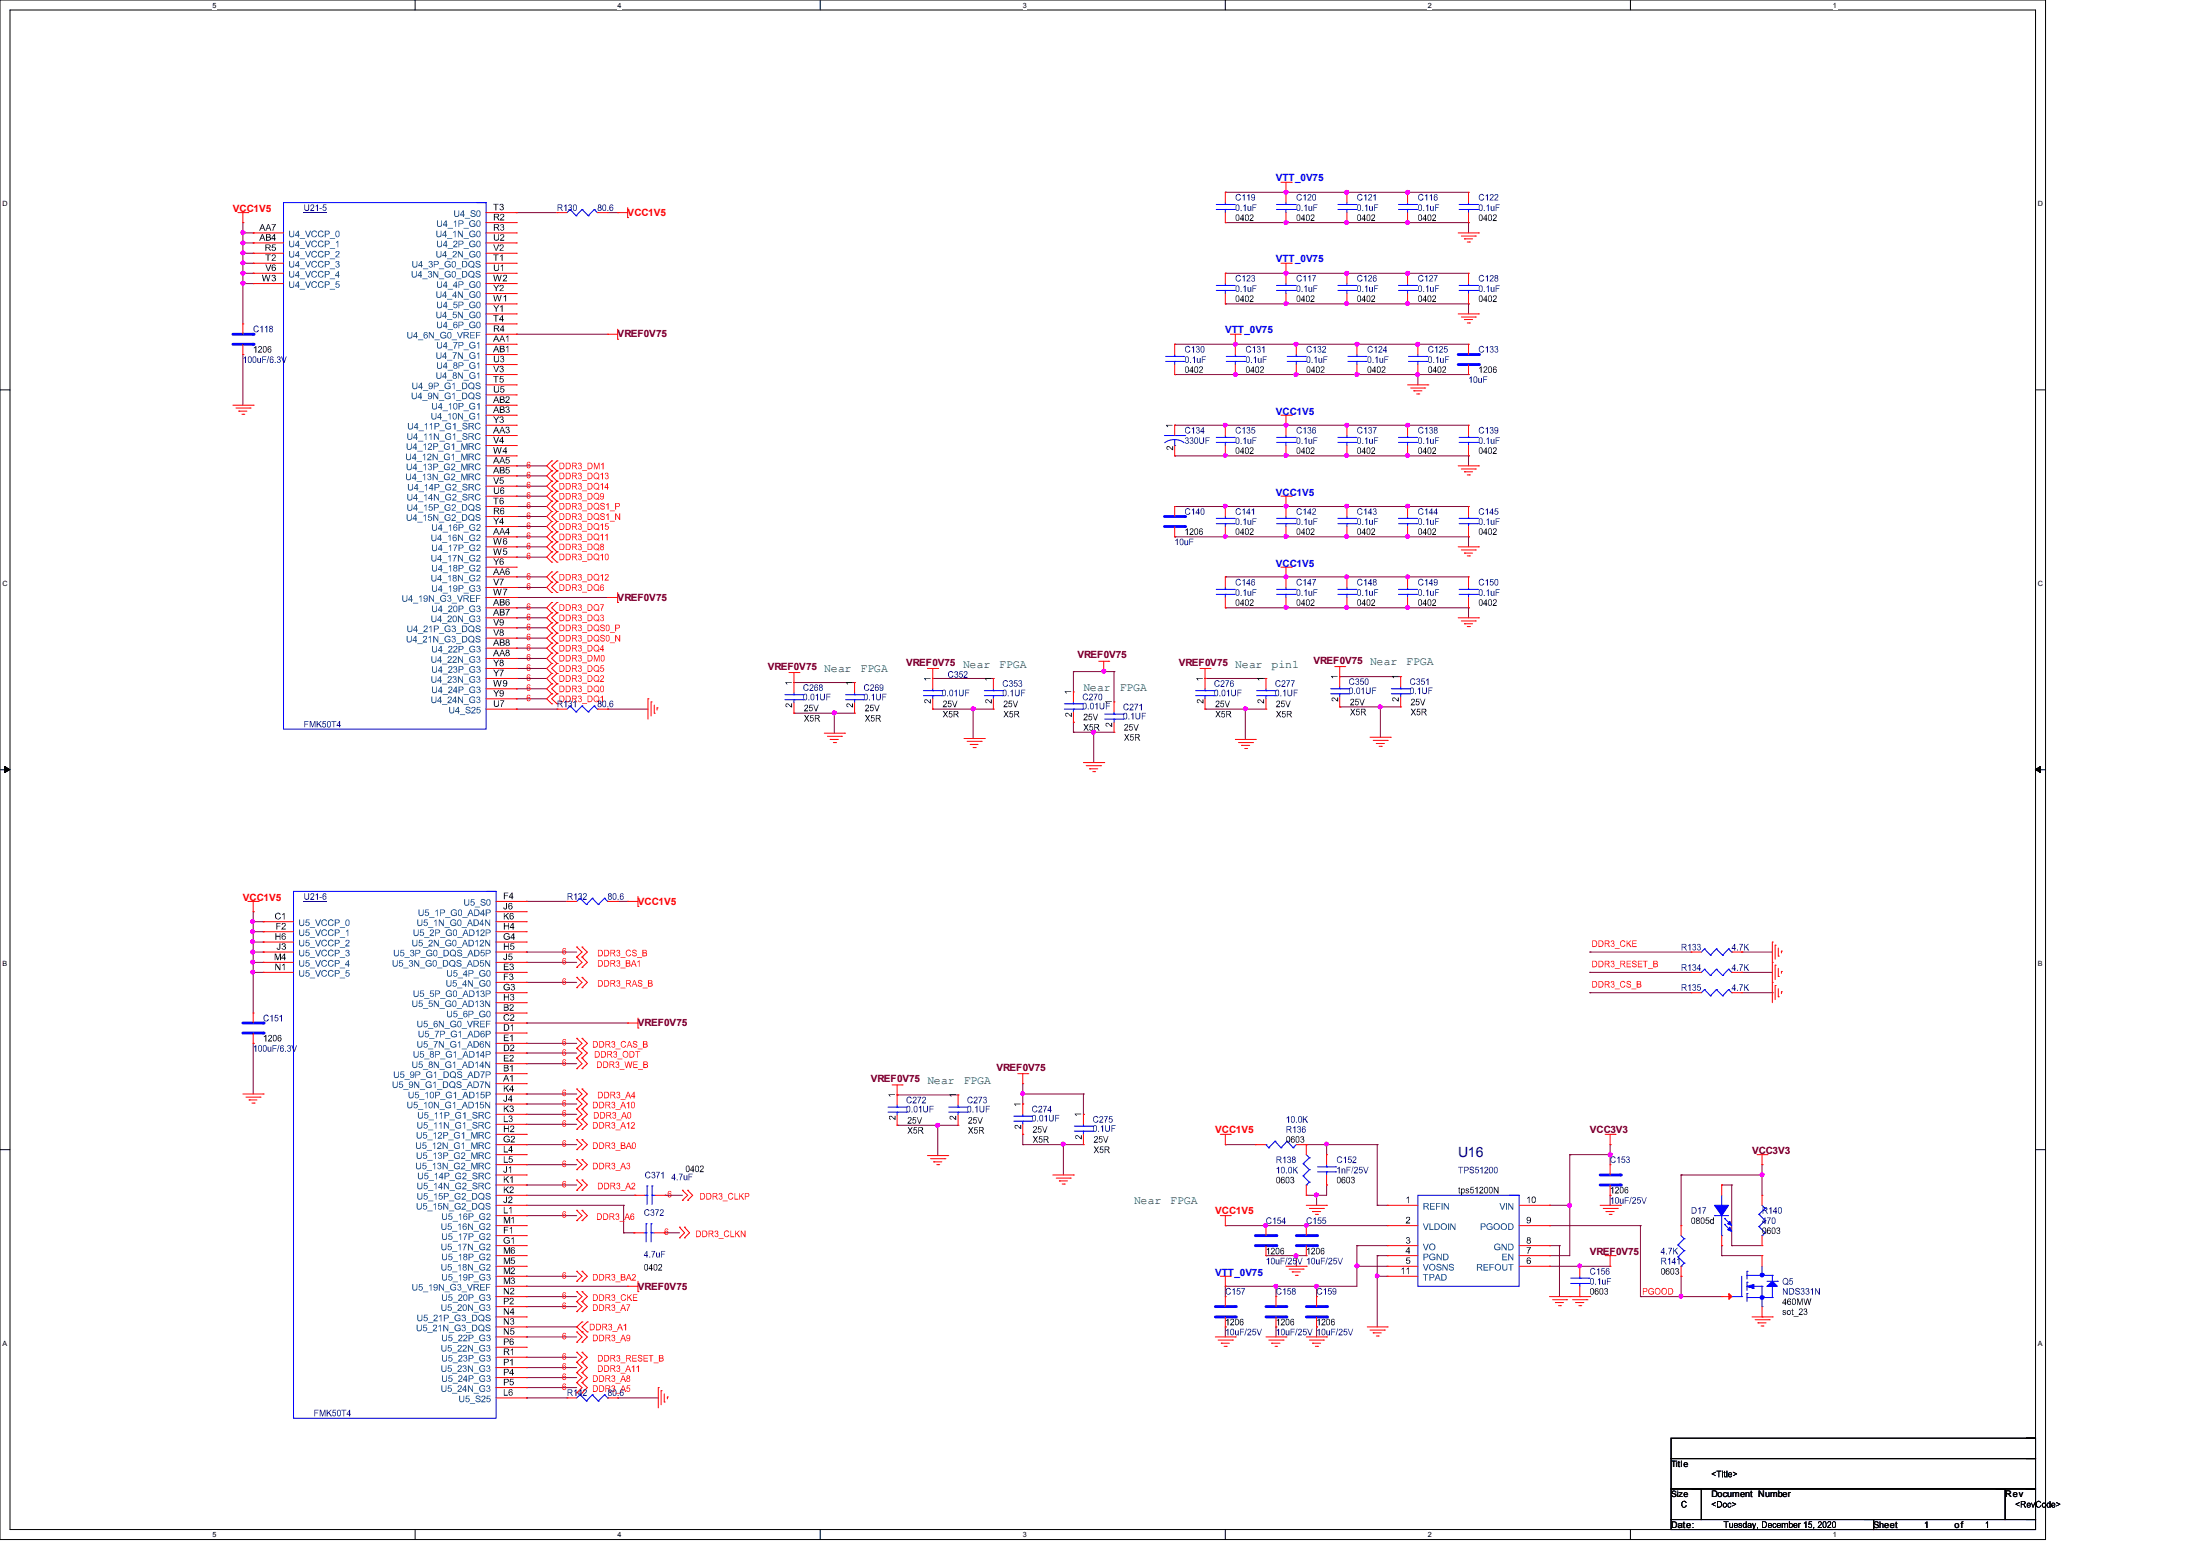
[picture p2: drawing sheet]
<svg xmlns="http://www.w3.org/2000/svg" width="297mm" height="210mm" viewBox="0 0 297 210" stroke-linecap="round" stroke-linejoin="round" font-family="sans-serif">
<defs><g id="words">
<text font-size="1.9" fill="#000080" x="197.5" y="156.6">U16</text>
<g font-size="1.6" fill="#008000">
<text x="111.6" y="90.9">Near</text>
<text x="116.5" y="90.9">FPGA</text>
<text x="130.4" y="90.4">Near</text>
<text x="135.3" y="90.4">FPGA</text>
<text x="146.7" y="93.5">Near</text>
<text x="151.6" y="93.5">FPGA</text>
<text x="167.3" y="90.4">Near</text>
<text x="172.2" y="90.4">pin1</text>
<text x="185.5" y="90.1">Near</text>
<text x="190.5" y="90.1">FPGA</text>
<text x="125.6" y="146.7">Near</text>
<text x="130.5" y="146.7">FPGA</text>
<text x="153.6" y="163.1">Near</text>
<text x="158.5" y="163.1">FPGA</text>
</g>
<g font-size="1.4" fill="#f00">
<text x="31.5" y="28.7">VCC1V5</text>
<text x="85" y="29.3">VCC1V5</text>
<text x="32.9" y="122">VCC1V5</text>
<text x="86.4" y="122.5">VCC1V5</text>
<text x="164.6" y="153.5">VCC1V5</text>
<text x="164.6" y="164.4">VCC1V5</text>
</g>
<g font-size="1.4" fill="#00f">
<text x="172.8" y="24.6">VTT_0V75</text>
<text x="172.8" y="35.5">VTT_0V75</text>
<text x="165.9" y="45.1">VTT_0V75</text>
<text x="172.8" y="56.1">VCC1V5</text>
<text x="172.8" y="67.1">VCC1V5</text>
<text x="172.8" y="76.7">VCC1V5</text>
<text x="164.6" y="172.7">VTT_0V75</text>
</g>
<g font-size="1.4" fill="#800000">
<text x="83.7" y="45.7">VREF0V75</text>
<text x="83.7" y="81.3">VREF0V75</text>
<text x="145.9" y="89.2">VREF0V75</text>
<text x="177.9" y="89.9">VREF0V75</text>
<text x="104" y="90.7">VREF0V75</text>
<text x="122.7" y="90.1">VREF0V75</text>
<text x="159.6" y="90.1">VREF0V75</text>
<text x="86.4" y="139">VREF0V75</text>
<text x="117.9" y="146.5">VREF0V75</text>
<text x="135" y="145">VREF0V75</text>
<text x="215.3" y="153.5">VCC3V3</text>
<text x="237.3" y="156.3">VCC3V3</text>
<text x="215.3" y="170">VREF0V75</text>
<text x="86.4" y="174.6">VREF0V75</text>
</g>
<g font-size="1.2">
<text x="226.3" y="198.6">Title</text>
<text x="226.3" y="202.7">Size</text>
<text x="231.8" y="202.7">Document Number</text>
<text x="271.6" y="202.7">Rev</text>
<text x="226.3" y="206.9">Date:</text>
<text x="253.7" y="206.9">Sheet</text>
<text x="264.7" y="206.9">of</text>
</g>
<g font-size="1">
<text x="28.8" y="1">5</text>
<text x="83.7" y="1">4</text>
<text x="138.5" y="1">3</text>
<text x="193.4" y="1">2</text>
<text x="248.2" y="1">1</text>
<text x=".3" y="27.9">D</text>
<text x="276" y="27.9">D</text>
<text x=".3" y="79.4">C</text>
<text x="276" y="79.4">C</text>
<text x=".3" y="130.8">B</text>
<text x="276" y="130.8">B</text>
<text x=".3" y="182.2">A</text>
<text x="276" y="182.2">A</text>
<text x="28.8" y="208.1">5</text>
<text x="83.7" y="208.1">4</text>
<text x="138.5" y="208.1">3</text>
<text x="193.4" y="208.1">2</text>
<text x="248.2" y="208.1">1</text>
</g>
</g></defs>
<path d="M0 0h277v208.4h-277zM1.4 1.4h274.3v205.7h-274.3z" fill="none" stroke="#000" stroke-width=".14"/>
<g fill="#fff">
<path d="M28.8 .1h.5v1.1h-.5z"/>
<path d="M28.8 207.2h.5v1.1h-.5z"/>
</g>
<path d="M56.2 0v1.4M56.2 207.1v1.3" fill="none" stroke="#000" stroke-width=".14"/>
<g fill="#fff">
<path d="M83.7 .1h.5v1.1h-.5z"/>
<path d="M83.7 207.2h.5v1.1h-.5z"/>
</g>
<path d="M111.1 0v1.4M111.1 207.1v1.3" fill="none" stroke="#000" stroke-width=".14"/>
<g fill="#fff">
<path d="M138.5 .1h.5v1.1h-.5z"/>
<path d="M138.5 207.2h.5v1.1h-.5z"/>
</g>
<path d="M165.9 0v1.4M165.9 207.1v1.3" fill="none" stroke="#000" stroke-width=".14"/>
<g fill="#fff">
<path d="M193.4 .1h.5v1.1h-.5z"/>
<path d="M193.4 207.2h.5v1.1h-.5z"/>
</g>
<path d="M220.8 0v1.4M220.8 207.1v1.3" fill="none" stroke="#000" stroke-width=".14"/>
<g fill="#fff">
<path d="M248.2 .1h.6v1.1h-.6z"/>
<path d="M248.2 207.2h.6v1.1h-.6z"/>
<path d="M.3 27.1h.8v1.1h-.8z"/>
<path d="M276 27.1h.7v1.1h-.7z"/>
<path d="M.3 78.5h.8v1h-.8z"/>
<path d="M276 78.5h.7v1h-.7z"/>
</g>
<path d="M0 52.8h1.4M275.7 52.8h1.3" fill="none" stroke="#000" stroke-width=".14"/>
<g fill="#fff">
<path d="M.3 129.9h.7v1.1h-.7z"/>
<path d="M276 129.9h.6v1.1h-.6z"/>
</g>
<path d="M0 104.2h1.4M275.7 104.2h1.3" fill="none" stroke="#000" stroke-width=".14"/>
<path d="M.7 103.8l.7 .4-.7 .4zM275.7 104.2l.7-.4v.8z" fill="#000"/>
<g fill="#000">
<path d="M1.2 104.1h.2l-.1 .2-.1-.1zM1.1 104l.2 .2-.2-.1zM.9 104l.1-.1 .2 .2h-.1zM.9 103.9l.2 .1-.3-.1zM.7 103.8l.2 .2-.2-.1zM.6 103.8l.1-.1 .1 .2h-.1zM.6 103.7l.1 .1v.2zM.6 103.9h.1v.2h-.1zM.6 104l.1 .1v.1h-.1zM.6 104.1l.1 .1v.1h-.1zM.6 104.3h.1v.2zM.6 104.4h.1v.2zM.6 104.5l.1 .1-.1-.1h.2l-.2 .1zM.7 104.5l.2-.1-.1 .2zM.8 104.4h.3l-.2 .1zM.9 104.4l.2-.1 .1 .1-.2 .1zM1.1 104.3l.1-.1 .1 .1-.2 .1zM1.1 104.3l.2-.2v.2l.1-.1-.2 .1z"/>
<path d="M275.6 104.1h.2v.1l-.1 .1zM275.7 104.1l.2-.1v.1l-.2 .1zM275.8 104h.3l-.2 .1zM276 103.9h.1h.1l-.2 .2zM276.1 103.9l.1-.1 .1 .1-.2 .1zM276.1 103.8h.3l-.1 .1zM276.3 103.7h.1v.3l-.1-.1zM276.3 103.9h.1v.2h-.1zM276.3 104l.1 .1v.1h-.1zM276.3 104.1l.1 .1v.1h-.1zM276.3 104.3h.1v.2zM276.3 104.4h.1v.2zM276.2 104.5h.2l-.1 .1 .1-.1v.1h-.2zM276.1 104.4l.2 .1-.1 .1-.1-.1zM275.9 104.4l.3 .1h-.1zM275.9 104.3l.2 .1-.1 .1-.2-.1zM275.7 104.2l.2 .1-.1 .1zM275.6 104.2l.2 .1-.2-.1z"/>
</g>
<g fill="#fff">
<path d="M.3 181.4h.7v1.1h-.7z"/>
<path d="M276 181.4h.6v1.1h-.6z"/>
</g>
<path d="M0 155.7h1.4M275.7 155.7h1.3" fill="none" stroke="#000" stroke-width=".14"/>
<path d="M165.9 37h.1M165.9 37h8.3M165.9 41.1h.1M165.9 41.1h16.5M174.2 41.1h.1" fill="none" stroke="#800040" stroke-width=".14"/>
<circle cx="182.4" cy="41.1" r=".26" fill="#f0f"/>
<path d="M182.6 40.9l-.1 .4-.1 .1a.26 .26 0 0 1-.3-.3 .26 .26 0 0 1 .3-.3 .26 .26 0 0 1 .2 .3" fill="none" stroke="#f0f" stroke-width=".14"/>
<circle cx="174.2" cy="41.1" r=".26" fill="#f0f"/>
<path d="M174.4 40.9l-.1 .4-.1 .1a.26 .26 0 0 1-.3-.3 .26 .26 0 0 1 .3-.3 .26 .26 0 0 1 .2 .3" fill="none" stroke="#f0f" stroke-width=".14"/>
<path d="M182.4 41.1h.1M182.4 41.1h16.5M190.6 41.1h.1" fill="none" stroke="#800040" stroke-width=".14"/>
<circle cx="190.6" cy="41.1" r=".26" fill="#f0f"/>
<path d="M190.9 40.9l-.1 .4-.2 .1a.26 .26 0 0 1-.2-.3 .26 .26 0 0 1 .2-.3 .26 .26 0 0 1 .3 .3" fill="none" stroke="#f0f" stroke-width=".14"/>
<path d="M174.2 37h.1M174.2 37h8.2" fill="none" stroke="#800040" stroke-width=".14"/>
<circle cx="182.4" cy="37" r=".26" fill="#f0f"/>
<path d="M182.6 36.8l-.1 .4-.1 .1a.26 .26 0 0 1-.3-.3 .26 .26 0 0 1 .3-.3 .26 .26 0 0 1 .2 .3" fill="none" stroke="#f0f" stroke-width=".14"/>
<circle cx="174.2" cy="37" r=".26" fill="#f0f"/>
<path d="M174.4 36.8l-.1 .4-.1 .1a.26 .26 0 0 1-.3-.3 .26 .26 0 0 1 .3-.3 .26 .26 0 0 1 .2 .3" fill="none" stroke="#f0f" stroke-width=".14"/>
<path d="M182.4 37h.1M182.4 37h16.5M190.6 37h.1" fill="none" stroke="#800040" stroke-width=".14"/>
<circle cx="190.6" cy="37" r=".26" fill="#f0f"/>
<path d="M190.9 36.8l-.1 .4-.2 .1a.26 .26 0 0 1-.2-.3 .26 .26 0 0 1 .2-.3 .26 .26 0 0 1 .3 .3" fill="none" stroke="#f0f" stroke-width=".14"/>
<path d="M165.9 30.1h.1M165.9 26h.1M165.9 30.1h8.3M165.9 26h8.3M190.6 30.1h.1M190.6 30.1h8.3M198.9 41.1h.1M198.9 41.1v1.4" fill="none" stroke="#800040" stroke-width=".14"/>
<circle cx="190.6" cy="30.1" r=".26" fill="#f0f"/>
<path d="M190.9 30l-.1 .3-.2 .1a.26 .26 0 0 1-.2-.3 .26 .26 0 0 1 .2-.2 .26 .26 0 0 1 .3 .2" fill="none" stroke="#f0f" stroke-width=".14"/>
<path d="M174.2 30.1h.1M174.2 30.1h16.4M182.4 30.1h.1" fill="none" stroke="#800040" stroke-width=".14"/>
<circle cx="182.4" cy="30.1" r=".26" fill="#f0f"/>
<path d="M182.6 30l-.1 .3-.1 .1a.26 .26 0 0 1-.3-.3 .26 .26 0 0 1 .3-.2 .26 .26 0 0 1 .2 .2" fill="none" stroke="#f0f" stroke-width=".14"/>
<circle cx="174.2" cy="30.1" r=".26" fill="#f0f"/>
<path d="M174.4 30l-.1 .3-.1 .1a.26 .26 0 0 1-.3-.3 .26 .26 0 0 1 .3-.2 .26 .26 0 0 1 .2 .2" fill="none" stroke="#f0f" stroke-width=".14"/>
<path d="M190.6 26h.1M190.6 26h8.3" fill="none" stroke="#800040" stroke-width=".14"/>
<circle cx="190.6" cy="26" r=".26" fill="#f0f"/>
<path d="M190.9 25.9l-.1 .3-.2 .1a.26 .26 0 0 1-.2-.3 .26 .26 0 0 1 .2-.2 .26 .26 0 0 1 .3 .2" fill="none" stroke="#f0f" stroke-width=".14"/>
<path d="M174.2 26h.1M174.2 26h16.4M182.4 26h.1" fill="none" stroke="#800040" stroke-width=".14"/>
<circle cx="182.4" cy="26" r=".26" fill="#f0f"/>
<path d="M182.6 25.9l-.1 .3-.1 .1a.26 .26 0 0 1-.3-.3 .26 .26 0 0 1 .3-.2 .26 .26 0 0 1 .2 .2" fill="none" stroke="#f0f" stroke-width=".14"/>
<circle cx="174.2" cy="26" r=".26" fill="#f0f"/>
<path d="M174.4 25.9l-.1 .3-.1 .1a.26 .26 0 0 1-.3-.3 .26 .26 0 0 1 .3-.2 .26 .26 0 0 1 .2 .2" fill="none" stroke="#f0f" stroke-width=".14"/>
<path d="M198.9 30.1h.1M198.9 30.1v1.4M159.1 46.6h.1M159.1 50.7h.1M159.1 46.6h8.2M159.1 50.7h8.2M183.8 46.6h.1M183.8 46.6h8.2" fill="none" stroke="#800040" stroke-width=".14"/>
<circle cx="192" cy="46.6" r=".26" fill="#f0f"/>
<path d="M192.2 46.4v.4l-.2 .1a.26 .26 0 0 1-.3-.3 .26 .26 0 0 1 .3-.3 .26 .26 0 0 1 .2 .3" fill="none" stroke="#f0f" stroke-width=".14"/>
<circle cx="183.8" cy="46.6" r=".26" fill="#f0f"/>
<path d="M184 46.4l-.1 .4-.1 .1a.26 .26 0 0 1-.3-.3 .26 .26 0 0 1 .3-.3 .26 .26 0 0 1 .2 .3" fill="none" stroke="#f0f" stroke-width=".14"/>
<path d="M167.3 50.7h.1M167.3 50.7h8.3" fill="none" stroke="#800040" stroke-width=".14"/>
<circle cx="175.5" cy="50.7" r=".26" fill="#f0f"/>
<path d="M175.8 50.5l-.1 .4-.2 .1a.26 .26 0 0 1-.3-.3 .26 .26 0 0 1 .3-.2 .26 .26 0 0 1 .3 .2" fill="none" stroke="#f0f" stroke-width=".14"/>
<circle cx="167.3" cy="50.7" r=".26" fill="#f0f"/>
<path d="M167.6 50.5l-.1 .4-.2 .1a.26 .26 0 0 1-.3-.3 .26 .26 0 0 1 .3-.2 .26 .26 0 0 1 .3 .2" fill="none" stroke="#f0f" stroke-width=".14"/>
<path d="M175.6 50.7h.1M175.6 50.7h16.4M183.8 50.7h.1" fill="none" stroke="#800040" stroke-width=".14"/>
<circle cx="192" cy="50.7" r=".26" fill="#f0f"/>
<path d="M192.2 50.5v.4l-.2 .1a.26 .26 0 0 1-.3-.3 .26 .26 0 0 1 .3-.2 .26 .26 0 0 1 .2 .2" fill="none" stroke="#f0f" stroke-width=".14"/>
<circle cx="183.8" cy="50.7" r=".26" fill="#f0f"/>
<path d="M184 50.5l-.1 .4-.1 .1a.26 .26 0 0 1-.3-.3 .26 .26 0 0 1 .3-.2 .26 .26 0 0 1 .2 .2" fill="none" stroke="#f0f" stroke-width=".14"/>
<path d="M167.3 46.6h.1M167.3 46.6h8.3" fill="none" stroke="#800040" stroke-width=".14"/>
<circle cx="175.5" cy="46.6" r=".26" fill="#f0f"/>
<path d="M175.8 46.4l-.1 .4-.2 .1a.26 .26 0 0 1-.3-.3 .26 .26 0 0 1 .3-.3 .26 .26 0 0 1 .3 .3" fill="none" stroke="#f0f" stroke-width=".14"/>
<circle cx="167.3" cy="46.6" r=".26" fill="#f0f"/>
<path d="M167.6 46.4l-.1 .4-.2 .1a.26 .26 0 0 1-.3-.3 .26 .26 0 0 1 .3-.3 .26 .26 0 0 1 .3 .3" fill="none" stroke="#f0f" stroke-width=".14"/>
<g fill="none" stroke="#800040" stroke-width=".14">
<path d="M175.6 46.6h.1M175.6 46.6h8.2M192 50.7h.1M192 50.7v1.4M165.9 165.9h.1M165.9 165.9h5.5M171.4 170h.1M171.4 170h4.2M172.8 174.2h.1M172.8 174.2v1.4M178.3 174.2h.1M178.3 174.2h5.5"/>
<path d="M178.3 174.2v1.4"/>
</g>
<circle cx="175.5" cy="170" r=".26" fill="#f0f"/>
<path d="M175.8 169.9a.27 .27 0 0 1-.2 .4 .27 .27 0 0 1-.3-.3l.1-.2h.1l.3 .2" fill="none" stroke="#f0f" stroke-width=".14"/>
<path d="M179.7 155h.1M179.7 155h6.8M186.5 155h.1M186.5 155v8.2M175.6 170h.1M175.6 170h1.3M175.6 170v1.4M186.5 163.2h.1M186.5 163.2h1.4" fill="none" stroke="#800040" stroke-width=".14"/>
<path d="M179.5 154.7l.1-.1 .2 .1v.3l-.2 .2-.1-.1z" fill-rule="evenodd" fill="#f0f"/>
<path d="M179.9 154.8a.28 .28 0 0 1-.3 .4l-.1-.1v-.4l.1-.1 .3 .3" fill="none" stroke="#f0f" stroke-width=".14"/>
<path d="M176.9 155h.1M176.9 155h2.8M179.7 155h.1M179.7 155v1.3M176.9 161.8h.1M178.3 161.8h.1M178.3 161.8v1.4M179.7 160.4h.1M179.7 160.4v1.4h-2.8" fill="none" stroke="#800040" stroke-width=".14"/>
<circle cx="178.3" cy="161.8" r=".26" fill="#f0f"/>
<path d="M178.5 161.6l-.1 .4-.1 .1a.26 .26 0 0 1-.3-.3 .26 .26 0 0 1 .3-.3 .26 .26 0 0 1 .2 .3" fill="none" stroke="#f0f" stroke-width=".14"/>
<path d="M183.8 168.7h.1M183.8 168.7h4.1M183.8 168.7v2.7" fill="none" stroke="#800040" stroke-width=".14"/>
<circle cx="183.8" cy="171.4" r=".26" fill="#f0f"/>
<path d="M184 171.2l-.1 .4-.1 .1a.26 .26 0 0 1-.3-.3 .26 .26 0 0 1 .3-.3 .26 .26 0 0 1 .2 .3" fill="none" stroke="#f0f" stroke-width=".14"/>
<path d="M183.8 171.4h.1M183.8 171.4h4.1M186.5 170h.1M186.5 172.8h.1M186.5 170h1.4M186.5 172.8h1.4M186.5 170v2.8" fill="none" stroke="#800040" stroke-width=".14"/>
<circle cx="186.5" cy="172.8" r=".25" fill="#f0f"/>
<path d="M186.7 172.6v.3l-.2 .1-.2-.2 .2-.3 .2 .3" fill="none" stroke="#f0f" stroke-width=".14"/>
<path d="M165.9 174.2h.1M165.9 174.2v1.4M165.9 174.2h12.4M172.8 174.2h.1M186.5 172.8h.1M186.5 172.8v6.9" fill="none" stroke="#800040" stroke-width=".14"/>
<circle cx="178.3" cy="174.2" r=".26" fill="#f0f"/>
<path d="M178.5 174l-.1 .3-.1 .1a.26 .26 0 0 1-.3-.2 .26 .26 0 0 1 .3-.3 .26 .26 0 0 1 .2 .3" fill="none" stroke="#f0f" stroke-width=".14"/>
<path d="M172.6 174l.2-.1 .2 .1-.1 .3-.1 .1-.2-.1z" fill-rule="evenodd" fill="#f0f"/>
<path d="M173 174l-.1 .3-.1 .1-.2-.2v-.2l.2-.1 .2 .1v.2" fill="none" stroke="#f0f" stroke-width=".14"/>
<g fill="none" stroke="#800040" stroke-width=".14">
<path d="M212.6 156.3h.1M212.6 156.3h5.5M183.8 171.4h.1M183.8 171.4v2.8M209.8 163.2h.1M209.8 168.7h.1M209.8 170h.1M209.8 171.4h.1M209.8 163.2h2.8M209.8 168.7h1.4M209.8 171.4h8.3M211.2 168.7h.1"/>
<path d="M211.2 168.7v6.9M212.6 163.2h.1M212.6 163.2v6.8h-2.8M214 171.4h.1"/>
</g>
<path d="M213.8 171.2h.1l.2 .1v.3l-.2 .1-.1-.1z" fill-rule="evenodd" fill="#f0f"/>
<path d="M214.2 171.2l-.1 .4-.2 .1-.2-.3 .1-.2h.1l.2 .1 .1 .1" fill="none" stroke="#f0f" stroke-width=".14"/>
<g fill="none" stroke="#800040" stroke-width=".14">
<path d="M165.9 155h.1M165.9 155h4.1M227.7 159.1h.1M238.6 157.7h.1M238.6 157.7v1.4h-10.9M165.9 179.7h.1M165.9 179.7v1.3M172.8 179.7h.1M172.8 179.7v1.3M178.3 179.7h.1M178.3 179.7v1.3M227.7 175.6h.1"/>
<path d="M227.7 172.8h.1M227.7 175.6h5.5M227.7 172.8v2.8M233.2 168.7h.1M233.2 170h.1M233.2 160.4h.1M233.2 168.7v1.3M233.2 170h5.4M233.2 160.4h1.3M234.5 168.7h.1M234.5 160.4h.1M234.5 168.7h4.1"/>
<path d="M234.5 160.4v8.3"/>
</g>
<circle cx="238.6" cy="159" r=".26" fill="#f0f"/>
<path d="M238.9 158.9l-.1 .3-.2 .1a.25 .25 0 0 1-.2-.3 .25 .25 0 0 1 .2-.2l.3 .2" fill="none" stroke="#f0f" stroke-width=".14"/>
<path d="M227.7 159.1h.1M227.7 159.1v6.8M238.6 159.1h.1M238.6 159.1v2.7M222.2 175.6h.1M222.2 175.6h5.5" fill="none" stroke="#800040" stroke-width=".14"/>
<path d="M227.5 175.3h.1l.2 .1v.3l-.2 .1-.1-.1z" fill-rule="evenodd" fill="#f0f"/>
<path d="M227.9 175.3l-.1 .4-.2 .1-.2-.3 .1-.2h.1l.2 .1 .1 .1" fill="none" stroke="#f0f" stroke-width=".14"/>
<path d="M222.2 165.9h.1M222.2 165.9v9.7" fill="none" stroke="#800040" stroke-width=".14"/>
<path d="M222.5 174.4h.3a.25 .25 0 0 1 .3 .2 .25 .25 0 0 1-.1 .3h-.4v.4h-.1zM222.6 174.5v.3h.2a.18 .18 0 0 0 .2-.1 .18 .18 0 0 0-.1-.2zM223.4 174.5a.38 .38 0 0 1 .6 .2l-.2-.1a.32 .32 0 0 0-.4 .1 .32 .32 0 0 0 0 .4 .32 .32 0 0 0 .5 0v-.2h-.3v-.1h.4v.4a.47 .47 0 0 1-.7-.1 .47 .47 0 0 1 .1-.6zM224.2 174.5a.43 .43 0 0 1 .7 .2 .43 .43 0 0 1-.5 .6l-.3-.3zM224.2 174.8a.32 .32 0 0 0 .6 0 .32 .32 0 0 0-.6 0zM225.1 174.5a.43 .43 0 0 1 .7 .2 .43 .43 0 0 1-.5 .6l-.3-.3zM225.3 174.5a.36 .36 0 0 0-.2 .4 .36 .36 0 0 0 .4 .3 .36 .36 0 0 0 .2-.4 .36 .36 0 0 0-.4-.3zM225.9 174.4h.3a.45 .45 0 0 1 .4 .4 .45 .45 0 0 1-.4 .5h-.3zM226 174.5v.7a.36 .36 0 0 0 .5-.4 .36 .36 0 0 0-.5-.3z" fill="#f00"/>
<path d="M171.4 165.9h.1M171.4 165.9h5.5M209.8 165.9h.1M209.8 165.9h12.4" fill="none" stroke="#800040" stroke-width=".14"/>
<circle cx="176.9" cy="165.9" r=".26" fill="#f0f"/>
<path d="M177.2 165.8l-.1 .3-.2 .1a.25 .25 0 0 1-.2-.3 .25 .25 0 0 1 .2-.2l.3 .2" fill="none" stroke="#f0f" stroke-width=".14"/>
<circle cx="171.4" cy="165.9" r=".26" fill="#f0f"/>
<path d="M171.7 165.8l-.1 .3-.2 .1a.25 .25 0 0 1-.2-.3 .25 .25 0 0 1 .2-.2l.3 .2" fill="none" stroke="#f0f" stroke-width=".14"/>
<path d="M212.6 156.3h.1M212.6 156.3v6.9M176.9 165.9h.1M176.9 165.9h11" fill="none" stroke="#800040" stroke-width=".14"/>
<circle cx="212.6" cy="163.2" r=".26" fill="#f0f"/>
<path d="M212.8 163l-.1 .4h-.1a.26 .26 0 0 1-.3-.2 .26 .26 0 0 1 .3-.3 .26 .26 0 0 1 .2 .3" fill="none" stroke="#f0f" stroke-width=".14"/>
<path d="M218.1 155h.1M218.1 156.3h.1M218.1 155v2.7M218.1 161.8h.1M218.1 161.8v1.4" fill="none" stroke="#800040" stroke-width=".14"/>
<circle cx="218.1" cy="156.3" r=".26" fill="#f0f"/>
<path d="M218.3 156.2l-.1 .3-.1 .1a.26 .26 0 0 1-.3-.3 .26 .26 0 0 1 .3-.2 .26 .26 0 0 1 .2 .2" fill="none" stroke="#f0f" stroke-width=".14"/>
<path d="M192 46.6h.1M192 50.7h.1M192 46.6h6.9M192 50.7h6.9M165.9 68.6h.1M165.9 72.7h.1M165.9 68.6h8.3M165.9 72.7h8.3M190.6 68.6h.1M190.6 68.6h8.3M198.9 72.7h.1M198.9 72.7v1.3" fill="none" stroke="#800040" stroke-width=".14"/>
<circle cx="190.6" cy="68.5" r=".26" fill="#f0f"/>
<path d="M190.9 68.4l-.1 .3-.2 .1a.26 .26 0 0 1-.2-.3 .26 .26 0 0 1 .2-.2 .26 .26 0 0 1 .3 .2" fill="none" stroke="#f0f" stroke-width=".14"/>
<path d="M174.2 68.6h.1M174.2 68.6h16.4M182.4 68.6h.1" fill="none" stroke="#800040" stroke-width=".14"/>
<circle cx="182.4" cy="68.5" r=".26" fill="#f0f"/>
<path d="M182.6 68.4l-.1 .3-.1 .1a.26 .26 0 0 1-.3-.3 .26 .26 0 0 1 .3-.2 .26 .26 0 0 1 .2 .2" fill="none" stroke="#f0f" stroke-width=".14"/>
<circle cx="174.2" cy="68.5" r=".26" fill="#f0f"/>
<path d="M174.4 68.4l-.1 .3-.1 .1a.26 .26 0 0 1-.3-.3 .26 .26 0 0 1 .3-.2 .26 .26 0 0 1 .2 .2" fill="none" stroke="#f0f" stroke-width=".14"/>
<path d="M190.6 72.7h.1M190.6 72.7h8.3" fill="none" stroke="#800040" stroke-width=".14"/>
<circle cx="190.6" cy="72.6" r=".26" fill="#f0f"/>
<path d="M190.9 72.5l-.1 .3-.2 .1a.26 .26 0 0 1-.2-.3 .26 .26 0 0 1 .2-.2 .26 .26 0 0 1 .3 .2" fill="none" stroke="#f0f" stroke-width=".14"/>
<path d="M174.2 72.7h.1M174.2 72.7h16.4M182.4 72.7h.1" fill="none" stroke="#800040" stroke-width=".14"/>
<circle cx="182.4" cy="72.6" r=".26" fill="#f0f"/>
<path d="M182.6 72.5l-.1 .3-.1 .1a.26 .26 0 0 1-.3-.3 .26 .26 0 0 1 .3-.2 .26 .26 0 0 1 .2 .2" fill="none" stroke="#f0f" stroke-width=".14"/>
<circle cx="174.2" cy="72.6" r=".26" fill="#f0f"/>
<path d="M174.4 72.5l-.1 .3-.1 .1a.26 .26 0 0 1-.3-.3 .26 .26 0 0 1 .3-.2 .26 .26 0 0 1 .2 .2" fill="none" stroke="#f0f" stroke-width=".14"/>
<path d="M174.2 78.1h.1M174.2 78.1h16.4M182.4 78.1h.1" fill="none" stroke="#800040" stroke-width=".14"/>
<circle cx="182.4" cy="78.1" r=".26" fill="#f0f"/>
<path d="M182.6 78a.27 .27 0 0 1-.2 .3 .27 .27 0 0 1-.3-.2l.1-.2h.2l.2 .2" fill="none" stroke="#f0f" stroke-width=".14"/>
<circle cx="174.2" cy="78.1" r=".26" fill="#f0f"/>
<path d="M174.4 78a.27 .27 0 0 1-.2 .3 .27 .27 0 0 1-.3-.2l.1-.2h.2l.2 .2" fill="none" stroke="#f0f" stroke-width=".14"/>
<path d="M190.6 82.3h.1M190.6 82.3h8.3" fill="none" stroke="#800040" stroke-width=".14"/>
<circle cx="190.6" cy="82.3" r=".26" fill="#f0f"/>
<path d="M190.9 82.1l-.1 .3-.2 .1a.26 .26 0 0 1-.2-.2 .26 .26 0 0 1 .2-.3 .26 .26 0 0 1 .3 .3" fill="none" stroke="#f0f" stroke-width=".14"/>
<path d="M174.2 82.3h.1M174.2 82.3h16.4M182.4 82.3h.1" fill="none" stroke="#800040" stroke-width=".14"/>
<circle cx="182.4" cy="82.3" r=".26" fill="#f0f"/>
<path d="M182.6 82.1l-.1 .3-.1 .1a.26 .26 0 0 1-.3-.2 .26 .26 0 0 1 .3-.3 .26 .26 0 0 1 .2 .3" fill="none" stroke="#f0f" stroke-width=".14"/>
<circle cx="174.2" cy="82.3" r=".26" fill="#f0f"/>
<path d="M174.4 82.1l-.1 .3-.1 .1a.26 .26 0 0 1-.3-.2 .26 .26 0 0 1 .3-.3 .26 .26 0 0 1 .2 .3" fill="none" stroke="#f0f" stroke-width=".14"/>
<path d="M190.6 78.1h.1M190.6 78.1h8.3" fill="none" stroke="#800040" stroke-width=".14"/>
<circle cx="190.6" cy="78.1" r=".26" fill="#f0f"/>
<path d="M190.9 78a.27 .27 0 0 1-.2 .3 .27 .27 0 0 1-.3-.2l.1-.2h.1l.3 .2" fill="none" stroke="#f0f" stroke-width=".14"/>
<path d="M165.9 78.1h.1M165.9 61.7h.1M165.9 78.1h8.3M165.9 61.7h8.3M165.9 82.3h.1M165.9 82.3h8.3M198.9 82.3h.1M198.9 82.3v1.4" fill="none" stroke="#800040" stroke-width=".14"/>
<path d="M165.8 61.5l.1-.1 .2 .1v.4h-.2h-.1z" fill-rule="evenodd" fill="#f0f"/>
<path d="M166.2 61.5l-.1 .4h-.2l-.2-.2 .1-.2 .1-.1 .2 .1 .1 .2" fill="none" stroke="#f0f" stroke-width=".14"/>
<path d="M174.2 57.6h.1M174.2 57.6h8.2M198.9 61.7h.1M198.9 61.7v1.4" fill="none" stroke="#800040" stroke-width=".14"/>
<circle cx="182.4" cy="57.6" r=".26" fill="#f0f"/>
<path d="M182.6 57.4l-.1 .3-.1 .1a.26 .26 0 0 1-.3-.2 .26 .26 0 0 1 .3-.3 .26 .26 0 0 1 .2 .3" fill="none" stroke="#f0f" stroke-width=".14"/>
<circle cx="174.2" cy="57.6" r=".26" fill="#f0f"/>
<path d="M174.4 57.4l-.1 .3-.1 .1a.26 .26 0 0 1-.3-.2 .26 .26 0 0 1 .3-.3 .26 .26 0 0 1 .2 .3" fill="none" stroke="#f0f" stroke-width=".14"/>
<path d="M182.4 57.6h.1M182.4 57.6h16.5M190.6 57.6h.1" fill="none" stroke="#800040" stroke-width=".14"/>
<circle cx="190.6" cy="57.6" r=".26" fill="#f0f"/>
<path d="M190.9 57.4l-.1 .3-.2 .1a.26 .26 0 0 1-.2-.2 .26 .26 0 0 1 .2-.3 .26 .26 0 0 1 .3 .3" fill="none" stroke="#f0f" stroke-width=".14"/>
<path d="M174.2 61.7h.1M174.2 61.7h8.2" fill="none" stroke="#800040" stroke-width=".14"/>
<circle cx="182.4" cy="61.7" r=".26" fill="#f0f"/>
<path d="M182.6 61.5l-.1 .4h-.1a.26 .26 0 0 1-.3-.2 .26 .26 0 0 1 .3-.3 .26 .26 0 0 1 .2 .3" fill="none" stroke="#f0f" stroke-width=".14"/>
<circle cx="174.2" cy="61.7" r=".26" fill="#f0f"/>
<path d="M174.4 61.5l-.1 .4h-.1a.26 .26 0 0 1-.3-.2 .26 .26 0 0 1 .3-.3 .26 .26 0 0 1 .2 .3" fill="none" stroke="#f0f" stroke-width=".14"/>
<path d="M182.4 61.7h.1M182.4 61.7h16.5M190.6 61.7h.1" fill="none" stroke="#800040" stroke-width=".14"/>
<circle cx="190.6" cy="61.7" r=".26" fill="#f0f"/>
<path d="M190.9 61.5l-.1 .4h-.2a.26 .26 0 0 1-.2-.2 .26 .26 0 0 1 .2-.3 .26 .26 0 0 1 .3 .3" fill="none" stroke="#f0f" stroke-width=".14"/>
<path d="M165.9 57.6h.1M165.9 57.6h8.3" fill="none" stroke="#800040" stroke-width=".14"/>
<path d="M165.8 57.4l.1-.1 .2 .1v.3l-.2 .1-.1-.1z" fill-rule="evenodd" fill="#f0f"/>
<path d="M166.2 57.4l-.1 .3-.2 .1-.2-.2 .1-.2 .1-.1 .2 .1 .1 .2" fill="none" stroke="#f0f" stroke-width=".14"/>
<path d="M107.5 92.4h.1M107.5 96.6h.1M107.5 92.4h8.2M107.5 96.6h8.2M113 96.6h.1M113 96.6v2.7" fill="none" stroke="#800040" stroke-width=".14"/>
<circle cx="113" cy="96.5" r=".26" fill="#f0f"/>
<path d="M113.2 96.4v.3l-.2 .1a.26 .26 0 0 1-.3-.3 .26 .26 0 0 1 .3-.2 .26 .26 0 0 1 .2 .2" fill="none" stroke="#f0f" stroke-width=".14"/>
<path d="M159.1 68.6h.1M159.1 68.6h6.8" fill="none" stroke="#800040" stroke-width=".14"/>
<path d="M165.8 68.3h.1l.2 .1v.3l-.2 .1-.1-.1z" fill-rule="evenodd" fill="#f0f"/>
<path d="M166.2 68.4l-.1 .3-.2 .1-.2-.3 .1-.2h.1l.2 .1 .1 .1" fill="none" stroke="#f0f" stroke-width=".14"/>
<path d="M159.1 72.7h.1M159.1 72.7h6.8" fill="none" stroke="#800040" stroke-width=".14"/>
<path d="M165.8 72.5l.1-.1 .2 .1v.3l-.2 .1-.1-.1z" fill-rule="evenodd" fill="#f0f"/>
<path d="M166.2 72.5l-.1 .3-.2 .1-.2-.3 .1-.1 .1-.1 .2 .1 .1 .1" fill="none" stroke="#f0f" stroke-width=".14"/>
<path d="M145.4 99.1h.1M145.4 99.1h2.7M149.5 90.9h.1M149.5 90.9h1.4" fill="none" stroke="#800040" stroke-width=".14"/>
<circle cx="148.1" cy="99.1" r=".26" fill="#f0f"/>
<path d="M148.3 99v.3l-.2 .1a.26 .26 0 0 1-.3-.3 .26 .26 0 0 1 .3-.2 .26 .26 0 0 1 .2 .2" fill="none" stroke="#f0f" stroke-width=".14"/>
<path d="M148.1 99.1h.1M148.1 99.1h2.8M215.3 131.7h.1M215.3 131.7h13.7" fill="none" stroke="#800040" stroke-width=".14"/>
<path d="M215.6 130.1h.3a.45 .45 0 0 1 .4 .4 .45 .45 0 0 1-.4 .5h-.3zM215.7 130.2v.7a.36 .36 0 0 0 .5-.4 .36 .36 0 0 0-.5-.3zM216.5 130.1a.47 .47 0 0 1 .5 0 .47 .47 0 0 1 .2 .5l-.2 .3-.5 .1zM216.6 130.2v.7a.36 .36 0 0 0 .5-.4 .36 .36 0 0 0-.5-.3zM217.3 130.1h.4a.24 .24 0 0 1 .3 .2 .24 .24 0 0 1-.2 .3l.3 .4h-.2l-.3-.4h-.2v.4h-.1zM217.4 130.2v.3h.3a.15 .15 0 0 0 .2-.1 .15 .15 0 0 0-.1-.2zM218.2 130.1a.23 .23 0 0 1 .4 0 .23 .23 0 0 1-.1 .4 .27 .27 0 0 1 .1 .4 .27 .27 0 0 1-.5-.2h.1a.18 .18 0 0 0 .3 .1 .18 .18 0 0 0 0-.3l-.2 .1 .1-.2a.14 .14 0 0 0 .1-.1 .14 .14 0 0 0-.1-.1 .14 .14 0 0 0-.2 .1h-.1zM218.7 131.1h.7v.1h-.7zM219.5 130.1h.3a.24 .24 0 0 1 .3 .2 .24 .24 0 0 1-.2 .3l.3 .4h-.2l-.2-.4h-.3v.4zM219.5 130.2v.3h.4a.15 .15 0 0 0 .1-.2 .15 .15 0 0 0-.1-.1zM220.3 130.1h.6v.1h-.5v.3h.5v.1h-.5v.3h.5v.1h-.6zM221.1 130.2a.34 .34 0 0 1 .3-.1 .34 .34 0 0 1 .3 .2h-.2a.19 .19 0 0 0-.2-.1 .19 .19 0 0 0-.1 .1v.1a.31 .31 0 0 1 .4 .3 .31 .31 0 0 1-.3 .3 .31 .31 0 0 1-.3-.3h.1a.2 .2 0 0 0 .2 .2 .2 .2 0 0 0 .2-.3h-.1a.33 .33 0 0 1-.3-.4zM221.8 130.1h.6v.1h-.5v.3h.5v.1h-.5v.3h.5v.1h-.6zM222.5 130.1h.6v.1h-.2v.8h-.1v-.8h-.3zM223.2 131.1h.7v.1h-.7zM223.9 130.1h.3a.21 .21 0 0 1 .3 .1 .21 .21 0 0 1-.1 .3 .27 .27 0 0 1 .1 .3 .27 .27 0 0 1-.3 .2h-.3zM224 130.2v.2h.3a.14 .14 0 0 0 .1-.1 .14 .14 0 0 0-.2-.1zM224 130.6v.3l.4-.1a.14 .14 0 0 0 0-.2 .14 .14 0 0 0-.2 0z" fill="#f00"/>
<path d="M215.3 134.4h.1M215.3 134.4h13.7M235.9 131.7h.1M235.9 131.7h4.1" fill="none" stroke="#800040" stroke-width=".14"/>
<path d="M215.6 132.8h.3a.45 .45 0 0 1 .4 .5 .45 .45 0 0 1-.4 .4h-.3zM215.7 132.9v.7a.36 .36 0 0 0 .5-.3 .36 .36 0 0 0-.5-.4zM216.5 132.8a.47 .47 0 0 1 .5 .1 .47 .47 0 0 1 .2 .5l-.2 .3h-.5zM216.6 132.9v.7a.36 .36 0 0 0 .5-.3 .36 .36 0 0 0-.5-.4zM217.3 132.8h.4a.24 .24 0 0 1 .3 .2 .24 .24 0 0 1-.2 .3l.3 .4h-.2l-.3-.4h-.2v.4h-.1zM217.4 132.9v.3h.3a.15 .15 0 0 0 .2-.1 .15 .15 0 0 0-.1-.2zM218.2 132.9a.23 .23 0 0 1 .4 0 .23 .23 0 0 1-.1 .3 .27 .27 0 0 1 .1 .5 .27 .27 0 0 1-.5-.2h.1a.18 .18 0 0 0 .3 .1 .18 .18 0 0 0 0-.3h-.2l.1-.1a.14 .14 0 0 0 .1-.1 .14 .14 0 0 0-.1-.2 .14 .14 0 0 0-.1 .1l-.1 .1h-.1zM218.7 133.9h.7h-.7zM219.5 132.9l.4-.1 .2 .3h-.1a.28 .28 0 0 0-.4-.1 .28 .28 0 0 0-.1 .4 .24 .24 0 0 0 .3 .2 .24 .24 0 0 0 .2-.2h.1a.39 .39 0 0 1-.5 .3 .39 .39 0 0 1-.2-.6zM220.3 132.9a.34 .34 0 0 1 .4-.1 .34 .34 0 0 1 .2 .3h-.1a.19 .19 0 0 0-.2-.2 .19 .19 0 0 0-.2 .2l.1 .1a.31 .31 0 0 1 .4 .2 .31 .31 0 0 1-.3 .4 .31 .31 0 0 1-.3-.4 .21 .21 0 0 0 .3 .2 .21 .21 0 0 0 .1-.2v-.1a.34 .34 0 0 1-.4-.4zM220.9 133.9h.7h-.7zM221.7 132.8h.3a.2 .2 0 0 1 .2 .2 .2 .2 0 0 1-.1 .2 .26 .26 0 0 1 .2 .3 .26 .26 0 0 1-.3 .2h-.3zM221.8 132.9v.3h.2a.14 .14 0 0 0 .2-.2 .14 .14 0 0 0-.2-.1zM221.8 133.3v.3l.4-.1a.14 .14 0 0 0 0-.2 .14 .14 0 0 0-.2 0z" fill="#f00"/>
<path d="M159.1 57.6h.1M159.1 57.6h6.8M159.1 61.7h.1M159.1 61.7h6.8M235.9 134.4h4.1M240 134.4h.1M121.5 148.3h.1M121.5 152.4h.1M121.5 148.3h8.3M121.5 152.4h5.5" fill="none" stroke="#800040" stroke-width=".14"/>
<circle cx="127" cy="152.4" r=".26" fill="#f0f"/>
<path d="M127.2 152.2l-.1 .3-.1 .1a.26 .26 0 0 1-.3-.2 .26 .26 0 0 1 .3-.3 .26 .26 0 0 1 .2 .3" fill="none" stroke="#f0f" stroke-width=".14"/>
<path d="M127 152.4h.1M127 152.4v4.1M127 152.4h2.8M138.5 155h.1M138.5 155h5.5" fill="none" stroke="#800040" stroke-width=".14"/>
<circle cx="144" cy="154.9" r=".26" fill="#f0f"/>
<path d="M144.2 154.8a.27 .27 0 0 1-.1 .3 .27 .27 0 0 1-.4-.2l.1-.2 .2-.1 .2 .3" fill="none" stroke="#f0f" stroke-width=".14"/>
<path d="M215.3 128.9h.1M215.3 128.9h13.7M144 155h.1M144 155v4.1M144 155h2.7" fill="none" stroke="#800040" stroke-width=".14"/>
<path d="M215.6 127.3h.3a.45 .45 0 0 1 .4 .5 .45 .45 0 0 1-.4 .4h-.3zM215.7 127.4v.7a.36 .36 0 0 0 .5-.3 .36 .36 0 0 0-.5-.4zM216.5 127.3a.47 .47 0 0 1 .5 .1 .47 .47 0 0 1 .2 .5l-.2 .3h-.5zM216.6 127.4v.7a.36 .36 0 0 0 .5-.3 .36 .36 0 0 0-.5-.4zM217.3 127.3h.4a.24 .24 0 0 1 .3 .2 .24 .24 0 0 1-.2 .3l.3 .4h-.2l-.3-.4h-.2v.4h-.1zM217.4 127.4v.3h.3a.15 .15 0 0 0 .2-.1 .15 .15 0 0 0-.1-.2zM218.2 127.4a.23 .23 0 0 1 .4 0 .23 .23 0 0 1-.1 .3 .27 .27 0 0 1 .1 .5 .27 .27 0 0 1-.5-.2h.1a.18 .18 0 0 0 .3 .1 .18 .18 0 0 0 0-.3h-.2l.1-.1a.14 .14 0 0 0 .1-.2 .14 .14 0 0 0-.1-.1 .14 .14 0 0 0-.2 .2h-.1zM218.7 128.4h.7h-.7zM219.5 127.4l.4-.1 .2 .3h-.1a.28 .28 0 0 0-.4-.1 .28 .28 0 0 0-.1 .4 .24 .24 0 0 0 .3 .2 .24 .24 0 0 0 .2-.2h.1a.41 .41 0 0 1-.6 .2 .41 .41 0 0 1 0-.6zM220.3 127.3h.1v.5l.4-.5h.1l-.3 .4 .4 .5h-.2l-.3-.4-.1 .1v.3h-.1zM221.1 127.3h.6v.1h-.6v.3h.5v.1h-.5v.3h.6v.1h-.6z" fill="#f00"/>
<path d="M163.2 91.9h.1M163.2 96h.1M163.2 91.9h8.2M163.2 96h8.2M168.7 96h.1M168.7 96v4.1M235.9 128.9h.1M235.9 128.9h4.1" fill="none" stroke="#800040" stroke-width=".14"/>
<circle cx="168.7" cy="96" r=".26" fill="#f0f"/>
<path d="M168.9 95.8l-.1 .3-.1 .1a.26 .26 0 0 1-.3-.2 .26 .26 0 0 1 .3-.3 .26 .26 0 0 1 .2 .3" fill="none" stroke="#f0f" stroke-width=".14"/>
<path d="M138.5 153.6h.1M138.5 148.1h.1M138.5 146.7v1.4M138.5 153.6v1.4M138.5 148.1h8.2M146.7 148.1h.1" fill="none" stroke="#800040" stroke-width=".14"/>
<path d="M138.3 147.9l.2-.1 .2 .1-.1 .4h-.1h-.2z" fill-rule="evenodd" fill="#f0f"/>
<path d="M138.7 147.9l-.1 .4h-.1l-.2-.2v-.2l.2-.1 .2 .1v.2" fill="none" stroke="#f0f" stroke-width=".14"/>
<g fill="none" stroke="#800040" stroke-width=".14">
<path d="M145.4 97.8h.1M145.4 90.9h.1M145.4 90.9v2.8M145.4 97.8v1.3M145.4 90.9h4.1M148.1 99.1h.1M148.1 99.1v4.2M150.9 90.9h.1M150.9 90.9v4.1M138.5 149.5h.1M138.5 148.1v1.4M146.7 150.9h.1"/>
<path d="M146.7 148.1v2.8"/>
</g>
<circle cx="149.5" cy="90.9" r=".26" fill="#f0f"/>
<path d="M149.7 90.7v.4h-.2a.26 .26 0 0 1-.3-.2 .26 .26 0 0 1 .3-.3 .26 .26 0 0 1 .2 .3" fill="none" stroke="#f0f" stroke-width=".14"/>
<path d="M34.3 127.6h.1M34.3 128.9h.1M34.3 127.6v2.7" fill="none" stroke="#800040" stroke-width=".14"/>
<circle cx="34.2" cy="128.9" r=".25" fill="#f0f"/>
<path d="M34.5 128.7a.3 .3 0 0 1-.3 .5l-.2-.3a.25 .25 0 0 1 .2-.2 .25 .25 0 0 1 .3 .2" fill="none" stroke="#f0f" stroke-width=".14"/>
<path d="M34.3 130.3h.1M34.3 130.3v1.4" fill="none" stroke="#800040" stroke-width=".14"/>
<circle cx="34.2" cy="131.6" r=".25" fill="#f0f"/>
<path d="M34.5 131.5a.29 .29 0 0 1-.3 .4l-.2-.3v-.2h.3l.2 .2" fill="none" stroke="#f0f" stroke-width=".14"/>
<circle cx="34.2" cy="130.3" r=".25" fill="#f0f"/>
<path d="M34.5 130.1a.3 .3 0 0 1-.3 .4l-.2-.2a.25 .25 0 0 1 .2-.3 .25 .25 0 0 1 .3 .3" fill="none" stroke="#f0f" stroke-width=".14"/>
<path d="M34.3 131.7h.1M34.3 124.8h.1M34.3 124.8v1.4M34.3 131.7v5.5M34.3 128.9h1.3M34.3 130.3h1.3M34.3 131.7h1.3M34.3 124.8h1.3M35.6 128.9h.1M35.6 130.3h.1M35.6 131.7h.1M35.6 124.8h.1" fill="none" stroke="#800040" stroke-width=".14"/>
<circle cx="34.2" cy="126.2" r=".25" fill="#f0f"/>
<path d="M34.5 126a.3 .3 0 0 1-.3 .4l-.2-.2a.25 .25 0 0 1 .2-.3 .25 .25 0 0 1 .3 .3" fill="none" stroke="#f0f" stroke-width=".14"/>
<circle cx="34.2" cy="124.8" r=".25" fill="#f0f"/>
<path d="M34.5 124.6a.29 .29 0 0 1-.3 .4l-.2-.2v-.2l.3-.1 .2 .3" fill="none" stroke="#f0f" stroke-width=".14"/>
<path d="M34.3 126.2h.1M34.3 126.2v1.4h1.3M34.3 126.2h1.3M35.6 126.2h.1M35.6 127.6h.1" fill="none" stroke="#800040" stroke-width=".14"/>
<circle cx="34.2" cy="127.5" r=".25" fill="#f0f"/>
<path d="M34.5 127.3a.3 .3 0 0 1-.3 .5l-.2-.3a.25 .25 0 0 1 .2-.2 .25 .25 0 0 1 .3 .2" fill="none" stroke="#f0f" stroke-width=".14"/>
<g fill="none" stroke="#800040" stroke-width=".14">
<path d="M32.9 32.9h1.4M34.3 32.9h.1M69.9 28.8h.1M69.9 28.8h5.5M82.3 28.8h1.4M83.7 28.8h.1M69.9 45.3h.1M69.9 45.3h12.4M69.9 69.9h.1M69.9 68.6h.1M69.9 63.1h.1M69.9 65.8h.1"/>
<path d="M69.9 67.2h.1M69.9 71.3h.1M69.9 72.7h.1M69.9 64.4h.1M69.9 78.1h.1M69.9 74h.1M69.9 75.4h.1M69.9 79.5h.1M69.9 69.9h4.1M69.9 68.6h4.1M69.9 63.1h4.1M69.9 65.8h4.1"/>
<path d="M69.9 67.2h4.1M69.9 71.3h4.1M69.9 72.7h4.1M69.9 64.4h4.1M69.9 78.1h4.1M69.9 74h4.1M69.9 75.4h4.1M69.9 79.5h4.1M69.9 85h.1M69.9 86.4h.1M69.9 89.2h.1M69.9 80.9h.1"/>
<path d="M69.9 96h.1M69.9 93.3h.1M69.9 91.9h.1M69.9 83.7h.1M69.9 87.8h.1M69.9 90.5h.1M69.9 82.3h.1M69.9 94.6h.1M69.9 85h4.1M69.9 86.4h4.1M69.9 89.2h4.1M69.9 80.9h12.4"/>
<path d="M69.9 96h5.5M69.9 93.3h4.1M69.9 91.9h4.1M69.9 83.7h4.1M69.9 87.8h4.1M69.9 90.5h4.1M69.9 82.3h4.1M69.9 94.6h4.1M82.3 96h.1M82.3 96h5.5M34.3 123.4h.1M34.3 123.4v1.4"/>
<path d="M71.3 138.5h.1M71.3 133h.1M71.3 128.9h.1M71.3 130.3h.1M71.3 122h.1M71.3 138.5h13.7M71.3 133h6.8M71.3 128.9h6.8M71.3 130.3h6.8M71.3 122h5.5M83.7 122h1.3M85 122h.1"/>
<path d="M34.3 141.3h.1M34.3 141.3v6.8M71.3 141.3h.1M71.3 142.6h.1M71.3 155h.1M71.3 149.5h.1M71.3 148.1h.1M71.3 150.9h.1M71.3 144h.1M71.3 152.2h.1M71.3 157.7h.1M71.3 141.3h6.8"/>
<path d="M71.3 142.6h6.8M71.3 155h6.8M71.3 149.5h6.8M71.3 148.1h6.8M71.3 150.9h6.8M71.3 144h6.8M71.3 152.2h6.8M71.3 157.7h6.8M71.3 174.2h.1M71.3 175.6h.1M71.3 172.8h.1M71.3 176.9h.1"/>
<path d="M71.3 160.4h.1M71.3 164.6h.1M71.3 174.2h13.7M71.3 175.6h6.8M71.3 172.8h6.8M71.3 176.9h6.8M71.3 160.4h6.8M71.3 164.6h6.8M71.3 187.9h.1M71.3 183.8h.1M71.3 181h.1M71.3 185.2h.1"/>
<path d="M71.3 186.5h.1M71.3 189.3h.1M71.3 187.9h6.8M71.3 183.8h6.8M71.3 181h6.8M71.3 185.2h6.8M71.3 186.5h6.8M71.3 189.3h5.5M83.7 189.3h.1M83.7 189.3h5.5"/>
</g>
<circle cx="32.9" cy="32.9" r=".26" fill="#f0f"/>
<path d="M33.1 32.7v.4h-.2a.26 .26 0 0 1-.3-.2 .26 .26 0 0 1 .3-.3 .26 .26 0 0 1 .2 .3" fill="none" stroke="#f0f" stroke-width=".14"/>
<path d="M32.9 31.5h.1M32.9 34.3h1.4M32.9 35.6h1.4M32.9 37h1.4M32.9 38.4h1.4M32.9 31.5v1.4M34.3 34.3h.1M34.3 35.6h.1M34.3 37h.1M34.3 38.4h.1" fill="none" stroke="#800040" stroke-width=".14"/>
<circle cx="32.9" cy="31.5" r=".26" fill="#f0f"/>
<path d="M33.1 31.3v.4h-.2a.26 .26 0 0 1-.3-.2 .26 .26 0 0 1 .3-.3 .26 .26 0 0 1 .2 .3" fill="none" stroke="#f0f" stroke-width=".14"/>
<path d="M32.9 32.9h.1M32.9 30.1h.1M32.9 38.4h.1M32.9 30.1v1.4M32.9 32.9v1.4M32.9 38.4v5.5" fill="none" stroke="#800040" stroke-width=".14"/>
<circle cx="32.9" cy="38.4" r=".26" fill="#f0f"/>
<path d="M33.1 38.2v.3l-.2 .1a.26 .26 0 0 1-.3-.2 .26 .26 0 0 1 .3-.3 .26 .26 0 0 1 .2 .3" fill="none" stroke="#f0f" stroke-width=".14"/>
<path d="M32.9 34.3h.1M32.9 34.3v1.3M32.9 48h.1M32.9 48v6.9" fill="none" stroke="#800040" stroke-width=".14"/>
<circle cx="32.9" cy="34.2" r=".26" fill="#f0f"/>
<path d="M33.1 34.1v.3l-.2 .1a.26 .26 0 0 1-.3-.3 .26 .26 0 0 1 .3-.2 .26 .26 0 0 1 .2 .2" fill="none" stroke="#f0f" stroke-width=".14"/>
<path d="M32.9 35.6h.1M32.9 35.6v1.4" fill="none" stroke="#800040" stroke-width=".14"/>
<circle cx="32.9" cy="35.6" r=".26" fill="#f0f"/>
<path d="M33.1 35.5v.3l-.2 .1a.25 .25 0 0 1-.3-.3 .25 .25 0 0 1 .3-.3l.2 .3" fill="none" stroke="#f0f" stroke-width=".14"/>
<path d="M32.9 37h.1M32.9 37v1.4" fill="none" stroke="#800040" stroke-width=".14"/>
<circle cx="32.9" cy="37" r=".26" fill="#f0f"/>
<path d="M33.1 36.8v.4l-.2 .1a.26 .26 0 0 1-.3-.3 .26 .26 0 0 1 .3-.3 .26 .26 0 0 1 .2 .3" fill="none" stroke="#f0f" stroke-width=".14"/>
<path d="M32.9 31.5h1.4M34.3 31.5h.1M181.4 91.6h.1M181.4 95.7h.1M181.4 91.6h8.3M181.4 95.7h5.5M186.9 95.7h.1M186.9 95.7v4.1" fill="none" stroke="#800040" stroke-width=".14"/>
<circle cx="186.9" cy="95.7" r=".26" fill="#f0f"/>
<path d="M187.2 95.5l-.1 .4-.2 .1a.26 .26 0 0 1-.3-.3 .26 .26 0 0 1 .3-.2 .26 .26 0 0 1 .3 .2" fill="none" stroke="#f0f" stroke-width=".14"/>
<path d="M126.3 91.9h.1M126.3 96h.1M126.3 91.9h8.2M126.3 96h8.2M131.8 100h.1M131.8 96h.1M131.8 96v4M186.9 95.7h.1M186.9 95.7h2.8" fill="none" stroke="#800040" stroke-width=".14"/>
<circle cx="131.8" cy="96" r=".26" fill="#f0f"/>
<path d="M132 95.8v.3l-.2 .1a.26 .26 0 0 1-.3-.2 .26 .26 0 0 1 .3-.3 .26 .26 0 0 1 .2 .3" fill="none" stroke="#f0f" stroke-width=".14"/>
<g fill="none" stroke="#800040" stroke-width=".14">
<path d="M131.8 100h.1M131.9 100h.1M71.3 179.7h6.8M71.3 161.8h14.7M71.3 163.2h13.2M78.1 179.7h.1M84.5 163.2h.1M84.5 166.9h.1M84.5 166.9h1.4M84.5 163.2v3.7M85.9 166.9h.1M86 161.8h.1"/>
<path d="M90 166.9h.1M90 166.9h2M90.1 161.8h.1M90.1 161.8h2.3"/>
</g>
<g fill="none" stroke="#f00" stroke-width=".14">
<path d="M32.2 28.8h1.4M32.9 30.1h.1M32.9 28.8v1.3M33.6 28.8h.1M83.7 28.8h.1M83.7 28.8h1.3M85 29.5h.1M85 28.1v1.4M173.5 24.7h1.4M173.5 35.6h1.4M174.2 26h.1M174.2 37h.1"/>
<path d="M174.2 24.7v1.3M174.2 35.6v1.4M174.9 24.7h.1M174.9 35.6h.1M197.5 31.5h2.7M197.9 32h1.9M198.3 32.3h.1M198.3 32.3h1.1M198.7 32.8h.3M199 32.8h.1M199.8 32h.1M200.2 31.5h.1"/>
<path d="M31.5 54.9h2.8M32 55.2h1.9M32.3 55.7h.1M32.3 55.7h1.1M32.8 56.1h.2M33 56.1h.1M33.9 55.2h.1M34.3 54.9h.1M82.3 45.3h.1M82.3 45.3h1.4M83.7 45.9h.1M83.7 44.6v1.3"/>
<path d="M166.6 45.3h1.4M167.3 46.6h.1M167.3 45.3v1.3M168 45.3h.1M173.5 56.2h1.4M174.2 57.6h.1M174.2 56.2v1.4M174.9 56.2h.1M190.6 52.1h2.8M191.1 52.5h1.9M191.5 52.9h.1M191.5 52.9h1.1"/>
<path d="M191.9 53.3h.3M192.2 53.3h.1M193 52.5h.1M193.4 52.1h.1M197.5 42.5h2.7M197.9 42.9h1.9M198.3 43.3h.1M198.3 43.3h1.1M198.7 43.7h.3M199 43.7h.1M199.8 42.9h.1M200.2 42.5h.1"/>
<path d="M173.5 67.2h1.4M173.5 76.8h1.4M174.2 68.6h.1M174.2 78.1h.1M174.2 67.2v1.4M174.2 76.8v1.3M174.9 67.2h.1M174.9 76.8h.1M197.5 74h2.7M197.5 63.1h2.7M197.9 74.5h1.9M197.9 63.5h1.9"/>
<path d="M198.3 74.9h.1M198.3 63.9h.1M198.3 74.9h1.1M198.3 63.9h1.1M198.7 75.3h.3M198.7 64.3h.3M199 75.3h.1M199 64.3h.1M199.8 74.5h.1M199.8 63.5h.1M200.2 74h.1M200.2 63.1h.1"/>
<path d="M82.3 80.9h.1M82.3 80.9h1.4M83.7 81.6h.1M83.7 80.2v1.4M87.8 94.6h.1M87.8 94.6v2.8M88.2 95h.1M88.2 95v1.9M88.6 96.6h.1M88.6 95.5v1.1M89 95.8h.1M89 95.8v.3"/>
<path d="M106.8 91.1h1.4M107.5 92.4h.1M107.5 91.1v1.3M108.2 91.1h.1M111.6 99.3h2.8M112.1 99.7h1.9M114 99.7h.1M114.4 99.3h.1M125.6 90.5h1.4M126.3 91.9h.1M126.3 90.5v1.4M127 90.5h.1"/>
<path d="M130.6 100h2.7M133.3 100h.1M148.8 89.5h1.4M149.5 90.9h.1M149.5 89.5v1.4M150.2 89.5h.1M162.5 90.5h1.4M163.2 91.9h.1M163.2 90.5v1.4M163.9 90.5h.1M180.8 90.3h1.3M181.4 91.6h.1"/>
<path d="M181.4 90.3v1.3M182.1 90.3h.1M185.5 99.8h2.8M188.3 99.8h.1M197.5 83.7h2.7M197.9 84.1h1.9M198.3 84.5h.1M198.3 84.5h1.1M198.7 84.8h.3M199 84.8h.1M199.8 84.1h.1M200.2 83.7h.1"/>
<path d="M112.4 100.1h.1M112.4 100.1h1.1M112.9 100.5h.3M113.2 100.5h.1M131 100.4h1.9M131.4 100.8h.1M131.4 100.8h1.1M131.8 101.2h.3M132.1 101.2h.1M132.9 100.4h.1M146.7 103.3h2.8M147.1 103.7h2"/>
<path d="M147.6 104.1h.1M147.6 104.1h1.1M148 104.5h.3M148.3 104.5h.1M149.1 103.7h.1M149.5 103.3h.1M167.3 100.1h2.7M167.7 100.5h1.9M168.1 100.9h.1M168.1 100.9h1.1M168.6 101.3h.2M168.8 101.3h.1"/>
<path d="M169.6 100.5h.1M170 100.1h.1M186 100.2h1.9M186.4 100.7h.1M186.4 100.7h1.1M186.8 101h.3M187.1 101h.1M187.9 100.2h.1M33.6 122h1.4M34.3 123.4h.1M34.3 122v1.4M35 122h.1"/>
<path d="M85 138.5h.1M85 122h.1M85 122h1.4M85 138.5h1.4M86.4 139.2h.1M86.4 122.7h.1M86.4 121.4v1.3M86.4 137.8v1.4M240 133h.1M240 130.3h.1M240 127.6h.1M240 127.6v8.2"/>
<path d="M240.4 133.4h.1M240.4 130.7h.1M240.4 128h.1M240.4 128v1.9M240.4 130.7v1.9M240.4 133.4v1.9M240.8 135h.1M240.8 132.2h.1M240.8 129.5h.1M240.8 128.4v1.1M240.8 131.1v1.1M240.8 133.9v1.1"/>
<path d="M241.3 134.3h.1M241.3 131.5h.1M241.3 128.8h.1M241.3 128.8v.2M241.3 131.5v.3M241.3 134.3v.2M32.9 148.1h2.7M33.3 148.5h1.9M33.7 148.9h.1M33.7 148.9h1.1M34.1 149.4h.3M34.4 149.4h.1"/>
<path d="M35.2 148.5h.1M35.6 148.1h.1M78.1 141.9h.1M78.1 143.3h.1M78.1 141.9l.7 .7-.7 .7M78.8 141.9h.1M78.8 143.3h.1M78.8 141.9l.7 .7-.7 .7M120.8 146.9h1.4M121.5 148.3h.1M121.5 146.9v1.4M122.2 146.9h.1"/>
<path d="M125.6 156.5h2.8M126 156.9h2M126.4 157.3h.1M126.4 157.3h1.2M126.9 157.7h.2M127.1 157.7h.1M128 156.9h.1M128.4 156.5h.1M137.8 145.4h1.4M138.5 146.7h.1M138.5 145.4v1.3M139.2 145.4h.1"/>
<path d="M142.6 159.1h2.8M143 159.5h1.9M143.5 159.9h.1M143.5 159.9h1.1M144.9 159.5h.1M145.4 159.1h.1M165.3 153.6h1.3M165.9 155h.1M165.9 153.6v1.4M166.6 153.6h.1M217.4 153.6h1.3M218.1 155h.1"/>
<path d="M218.1 153.6v1.4M218.7 153.6h.1M238 156.3h1.3M238.6 157.7h.1M238.6 156.3v1.4M239.3 156.3h.1M85 174.2h.1M85 174.2h1.4M86.4 174.9h.1M86.4 173.5v1.4M143.8 160.3h.3M144.1 160.3h.1"/>
<path d="M165.3 164.6h1.3M165.3 172.8h1.3M165.9 165.9h.1M165.9 174.2h.1M165.9 164.6v1.3M165.9 172.8v1.4M166.6 164.6h.1M166.6 172.8h.1M174.2 171.4h2.7M174.6 171.8h1.9M175 172.2h.1M175 172.2h1.1"/>
<path d="M175.4 172.7h.3M175.7 172.7h.1M176.5 171.8h.1M176.9 171.4h.1M176.9 163.2h2.8M177.3 163.6h1.9M177.8 164h.1M177.8 164h1.1M178.1 164.4h.3M178.4 164.4h.1M179.2 163.6h.1M179.7 163.2h.1"/>
<path d="M185.2 179.7h2.7M187.9 179.7h.1M209.8 175.6h5.5M210.3 176h1.9M210.7 176.4h.1M210.7 176.4h1.1M211.1 176.8h.2M211.3 176.8h.1M212.2 176h.1M212.6 175.6h.1M213 176h1.9M213.4 176.4h.1"/>
<path d="M213.4 176.4h1.1M213.8 176.8h.3M214.1 176.8h.1M214.9 176h.1M215.3 175.6h.1M216.7 163.2h2.8M217.1 163.6h1.9M217.4 170h1.3M217.5 164h.1M217.5 164h1.1M217.9 164.4h.3M218.1 171.4h.1"/>
<path d="M218.1 170v1.4M218.2 164.4h.1M218.7 170h.1M219 163.6h.1M219.5 163.2h.1M237.3 178.3h2.7M237.7 178.7h1.9M238.1 179.1h.1M238.1 179.1h1.1M238.5 179.5h.3M238.8 179.5h.1M239.6 178.7h.1"/>
<path d="M240 178.3h.1M89.2 187.9h.1M89.2 187.9v2.7M89.5 188.3h.1M89.5 188.3v1.9M90 189.8h.1M90 188.7v1.1M90.4 189.1h.1M90.4 189.1v.3M164.6 181h2.7M165 181.4h1.9M165.4 181.9h.1"/>
<path d="M165.4 181.9h1.1M165.8 182.3h.3M166.1 182.3h.1M166.9 181.4h.1M167.3 181h.1M171.4 181h2.8M171.8 181.4h2M172.2 181.9h.1M172.2 181.9h1.2M172.7 182.3h.2M172.9 182.3h.1M173.8 181.4h.1"/>
<path d="M174.2 181h.1M176.9 181h2.8M177.3 181.4h1.9M177.8 181.9h.1M177.8 181.9h1.1M178.1 182.3h.3M178.4 182.3h.1M179.2 181.4h.1M179.7 181h.1M185.5 180.1h2M186 180.5h.1M186 180.5h1.1"/>
<path d="M186.4 180.9h.2M186.6 180.9h.1M187.5 180.1h.1"/>
</g>
<g fill="#f00">
<path d="M80.6 142.3h.2a.45 .45 0 0 1 .4 .4 .45 .45 0 0 1-.3 .5h-.3zM80.6 142.4v.7a.36 .36 0 0 0 .5-.4 .36 .36 0 0 0-.5-.3zM81.4 142.3a.47 .47 0 0 1 .5 .1 .47 .47 0 0 1 .2 .4l-.2 .4h-.5zM81.5 142.4v.7a.36 .36 0 0 0 .5-.4 .36 .36 0 0 0-.5-.3zM82.3 142.3h.3a.24 .24 0 0 1 .3 .2 .24 .24 0 0 1-.2 .3l.3 .4h-.2l-.3-.4h-.2v.4zM82.3 142.4v.3h.3a.15 .15 0 0 0 .2-.1 .15 .15 0 0 0-.1-.2zM83.1 142.4a.23 .23 0 0 1 .4 0 .23 .23 0 0 1-.1 .3 .27 .27 0 0 1 .1 .5 .27 .27 0 0 1-.4-.2 .18 .18 0 0 0 .3 .1 .18 .18 0 0 0 0-.3h-.2l.1-.1a.14 .14 0 0 0 .1-.1 .14 .14 0 0 0 0-.2 .14 .14 0 0 0-.2 .1l-.1 .1v-.1zM83.6 143.3h.7v.1h-.7zM84.4 142.4a.43 .43 0 0 1 .7 .3 .43 .43 0 0 1-.5 .5l-.3-.3zM84.5 142.5a.32 .32 0 0 0 0 .5 .32 .32 0 0 0 .5-.1 .32 .32 0 0 0-.1-.4 .32 .32 0 0 0-.4 0zM85.3 142.3h.2a.45 .45 0 0 1 .4 .5 .45 .45 0 0 1-.3 .4h-.3zM85.3 142.4v.7a.36 .36 0 0 0 .5-.4 .36 .36 0 0 0-.5-.3zM86 142.3h.7v.1h-.3v.8h-.1v-.8h-.3z"/>
<path d="M76.3 142.1h.3l.1 .2h-.1a.17 .17 0 0 0-.2-.1 .17 .17 0 0 0-.2 .2v.1a.25 .25 0 0 1 .4 0 .25 .25 0 0 1-.1 .4 .25 .25 0 0 1-.3-.2v-.4zM76.2 142.7a.2 .2 0 0 0 .4 0 .2 .2 0 0 0-.4 0z"/>
</g>
<path d="M78.1 140.6h.1M78.1 141.9h.1M78.1 140.6l.7 .7-.7 .6M78.8 140.6h.1M78.8 141.9h.1M78.8 140.6l.7 .7-.7 .6" fill="none" stroke="#f00" stroke-width=".14"/>
<g fill="#f00">
<path d="M80.3 141h.3a.45 .45 0 0 1 .4 .4 .45 .45 0 0 1-.4 .5h-.3zM80.4 141.1v.6a.36 .36 0 0 0 .5-.3 .36 .36 0 0 0-.5-.3zM81.2 141a.47 .47 0 0 1 .5 0 .47 .47 0 0 1 .1 .5l-.2 .3-.4 .1zM81.2 141.1v.6a.36 .36 0 0 0 .5-.3 .36 .36 0 0 0-.5-.3zM82 141h.3a.24 .24 0 0 1 .3 .2 .24 .24 0 0 1-.2 .2l.3 .5h-.1l-.3-.5h-.2v.5h-.1zM82.1 141.1v.3h.2a.15 .15 0 0 0 .2-.2 .15 .15 0 0 0-.1-.1zM82.9 141a.23 .23 0 0 1 .3 0 .23 .23 0 0 1 0 .4 .27 .27 0 0 1 0 .4 .27 .27 0 0 1-.4-.2h.1a.18 .18 0 0 0 .3 .1 .18 .18 0 0 0-.1-.3h-.1v-.1a.14 .14 0 0 0 .2-.1 .14 .14 0 0 0-.1-.1 .14 .14 0 0 0-.2 0v.1h-.1zM83.4 142h.6v.1h-.6zM84.2 141.1l.4-.1 .2 .2h-.1a.28 .28 0 0 0-.4-.1 .28 .28 0 0 0-.1 .4 .24 .24 0 0 0 .2 .3 .24 .24 0 0 0 .3-.3l.1 .1a.41 .41 0 0 1-.6 .2 .41 .41 0 0 1-.1-.7zM85.2 141h.1l.3 .9h-.1l-.1-.3h-.4v.3h-.1zM85.2 141.1l-.1 .4h.3zM85.7 141.1a.34 .34 0 0 1 .4-.2 .34 .34 0 0 1 .2 .3h-.1a.19 .19 0 0 0-.2-.1 .19 .19 0 0 0-.2 .1l.1 .1a.31 .31 0 0 1 .4 .2 .31 .31 0 0 1-.3 .4 .31 .31 0 0 1-.3-.3h.1a.2 .2 0 0 0 .2 .2 .2 .2 0 0 0 .2-.3h-.1a.33 .33 0 0 1-.4-.4zM86.4 142h.6v.1h-.6zM87.1 141h.3a.2 .2 0 0 1 .3 .1 .2 .2 0 0 1-.2 .3 .26 .26 0 0 1 .2 .3 .26 .26 0 0 1-.3 .2h-.3zM87.2 141.1v.2l.4-.1-.1-.1zM87.2 141.4v.3l.4-.1a.14 .14 0 0 0 0-.1 .14 .14 0 0 0-.2-.1z"/>
<path d="M76.3 140.7h.3l.1 .2h-.1a.17 .17 0 0 0-.2-.1 .17 .17 0 0 0-.2 .2v.1a.25 .25 0 0 1 .4 .1 .25 .25 0 0 1-.1 .3 .25 .25 0 0 1-.3-.2v-.4zM76.2 141.3a.2 .2 0 0 0 .4 0 .2 .2 0 0 0-.4 0z"/>
</g>
<path d="M78.1 148.8h.1M78.1 150.2h.1M78.1 148.8l.7 .7-.7 .7M78.8 148.8h.1M78.8 150.2h.1M78.8 148.8l.7 .7-.7 .7" fill="none" stroke="#f00" stroke-width=".14"/>
<g fill="#f00">
<path d="M80.3 149.2h.3a.45 .45 0 0 1 .4 .4 .45 .45 0 0 1-.4 .5h-.3zM80.4 149.3v.6a.36 .36 0 0 0 .5-.3 .36 .36 0 0 0-.5-.3zM81.2 149.2a.47 .47 0 0 1 .5 0 .47 .47 0 0 1 .1 .5l-.2 .3-.4 .1zM81.2 149.3v.6a.36 .36 0 0 0 .5-.3 .36 .36 0 0 0-.5-.3zM82 149.2h.3a.24 .24 0 0 1 .3 .2 .24 .24 0 0 1-.2 .2l.3 .5h-.1l-.3-.5h-.2v.5h-.1zM82.1 149.3v.3h.2a.15 .15 0 0 0 .2-.1 .15 .15 0 0 0-.1-.2zM82.9 149.2a.23 .23 0 0 1 .3 0 .23 .23 0 0 1 0 .4 .27 .27 0 0 1 0 .4 .27 .27 0 0 1-.4-.2h.1a.18 .18 0 0 0 .3 .1 .18 .18 0 0 0-.1-.3h-.1v-.1a.14 .14 0 0 0 .2-.1 .14 .14 0 0 0-.2-.2 .14 .14 0 0 0-.1 .2h-.1zM83.4 150.2h.6v.1h-.6zM84.3 149.2h.2l.3 .9h-.1l-.2-.3h-.3l-.1 .3h-.1zM84.4 149.3l-.2 .4h.3zM84.9 149.4l.3-.2v.9h-.1v-.7l-.2 .1zM85.6 149.2a.29 .29 0 0 1 .3 .1 .29 .29 0 0 1 .1 .3 .31 .31 0 0 1-.1 .4 .31 .31 0 0 1-.4 0v-.6zM85.6 149.3v.5l.1 .2a.37 .37 0 0 0 .2-.4 .37 .37 0 0 0-.2-.3z"/>
<path d="M76.3 148.9l.3 .1 .1 .1h-.1a.17 .17 0 0 0-.2-.1 .17 .17 0 0 0-.2 .2v.2a.25 .25 0 0 1 .4 0 .25 .25 0 0 1-.1 .4 .25 .25 0 0 1-.3-.2v-.4zM76.2 149.5a.2 .2 0 0 0 .4 0 .2 .2 0 0 0-.4 0z"/>
</g>
<path d="M78.1 154.3h.1M78.1 155.7h.1M78.1 154.3l.7 .7-.7 .7M78.8 154.3h.1M78.8 155.7h.1M78.8 154.3l.7 .7-.7 .7" fill="none" stroke="#f00" stroke-width=".14"/>
<g fill="#f00">
<path d="M80.3 154.7h.3a.45 .45 0 0 1 .4 .4 .45 .45 0 0 1-.4 .5h-.3zM80.4 154.8v.6a.36 .36 0 0 0 .5-.3 .36 .36 0 0 0-.5-.3zM81.2 154.7a.47 .47 0 0 1 .5 0 .47 .47 0 0 1 .1 .5l-.2 .3-.4 .1zM81.2 154.8v.6a.36 .36 0 0 0 .5-.3 .36 .36 0 0 0-.5-.3zM82 154.7h.3a.24 .24 0 0 1 .3 .2 .24 .24 0 0 1-.2 .3l.3 .4h-.1l-.3-.4h-.2v.4h-.1zM82.1 154.8v.3h.2a.15 .15 0 0 0 .2-.1 .15 .15 0 0 0-.1-.2zM82.9 154.7a.23 .23 0 0 1 .3 0 .23 .23 0 0 1 0 .4 .27 .27 0 0 1 0 .4 .27 .27 0 0 1-.4-.2h.1a.18 .18 0 0 0 .3 .1 .18 .18 0 0 0-.1-.3l-.1 .1v-.2a.14 .14 0 0 0 .2-.1 .14 .14 0 0 0-.1-.1 .14 .14 0 0 0-.2 0v.1h-.1zM83.4 155.7h.6v.1h-.6zM84.1 154.7h.3a.21 .21 0 0 1 .3 .1 .21 .21 0 0 1-.1 .3 .27 .27 0 0 1 .1 .3 .27 .27 0 0 1-.3 .2h-.3zM84.2 154.8v.2h.2a.14 .14 0 0 0 .2-.1 .14 .14 0 0 0-.2-.1zM84.2 155.2v.2h.3a.14 .14 0 0 0 .1-.2 .14 .14 0 0 0-.2 0zM85.1 154.7h.1l.4 .9h-.2l-.1-.3h-.3l-.1 .3h-.1zM85.1 154.8l-.1 .4h.3zM85.7 154.7a.29 .29 0 0 1 .3 .1 .29 .29 0 0 1 .1 .3 .29 .29 0 0 1-.1 .4 .29 .29 0 0 1-.4-.2zM85.7 154.8v.5l.1 .2a.37 .37 0 0 0 .3-.4 .37 .37 0 0 0-.2-.3z"/>
<path d="M76.3 154.4h.3l.1 .2h-.1a.17 .17 0 0 0-.2-.1 .17 .17 0 0 0-.2 .2v.1a.25 .25 0 0 1 .4 .1 .25 .25 0 0 1-.1 .3 .25 .25 0 0 1-.3-.2v-.4zM76.2 155a.2 .2 0 0 0 .4 0 .2 .2 0 0 0-.4 0z"/>
</g>
<path d="M78.1 180.3h.1M78.1 181.7h.1M78.1 180.3l.7 .7-.7 .7M78.8 180.3h.1M78.8 181.7h.1M78.8 180.3l.7 .7-.7 .7" fill="none" stroke="#f00" stroke-width=".14"/>
<g fill="#f00">
<path d="M80.3 180.7h.3a.45 .45 0 0 1 .4 .4 .45 .45 0 0 1-.4 .5h-.3zM80.4 180.8v.7a.36 .36 0 0 0 .5-.4 .36 .36 0 0 0-.5-.3zM81.2 180.7a.47 .47 0 0 1 .5 .1 .47 .47 0 0 1 .1 .4l-.2 .4h-.4zM81.2 180.8v.7a.36 .36 0 0 0 .5-.4 .36 .36 0 0 0-.5-.3zM82 180.7h.3a.24 .24 0 0 1 .3 .2 .24 .24 0 0 1-.2 .3l.3 .4h-.1l-.3-.4h-.2v.4h-.1zM82.1 180.8v.3h.2a.15 .15 0 0 0 .2-.1 .15 .15 0 0 0-.1-.2zM82.9 180.8a.23 .23 0 0 1 .3 0 .23 .23 0 0 1 0 .3 .27 .27 0 0 1 0 .5 .27 .27 0 0 1-.4-.2h.1a.18 .18 0 0 0 .3 .1 .18 .18 0 0 0-.1-.3h-.1v-.1a.14 .14 0 0 0 .2-.1 .14 .14 0 0 0-.1-.2 .14 .14 0 0 0-.2 .1v.1l-.1-.1zM83.4 181.7h.6v.1h-.6zM84.3 180.7h.2l.3 .9h-.1l-.2-.3h-.3l-.1 .3h-.1zM84.4 180.8l-.2 .4h.3zM84.9 180.8a.33 .33 0 0 1 .4 0 .33 .33 0 0 1 0 .5 .26 .26 0 0 1-.1 .3 .26 .26 0 0 1-.4-.2h.1a.19 .19 0 0 0 .3 .1 .19 .19 0 0 0 .1-.3 .27 .27 0 0 1-.4 0 .27 .27 0 0 1 0-.4zM84.9 181a.2 .2 0 0 0 .4 0 .2 .2 0 0 0-.4 0z"/>
<path d="M76.3 180.5h.3l.1 .2h-.1a.17 .17 0 0 0-.2-.1 .17 .17 0 0 0-.2 .2v.1a.25 .25 0 0 1 .4 0 .25 .25 0 0 1-.1 .4 .25 .25 0 0 1-.3-.2v-.4zM76.2 181.1a.2 .2 0 0 0 .4 0 .2 .2 0 0 0-.4 0z"/>
</g>
<path d="M78.1 176.2h.1M78.1 177.6h.1M78.1 176.2l.7 .7-.7 .7M78.8 176.2h.1M78.8 177.6h.1M78.8 176.2l.7 .7-.7 .7" fill="none" stroke="#f00" stroke-width=".14"/>
<g fill="#f00">
<path d="M80.3 176.6h.3a.45 .45 0 0 1 .4 .4 .45 .45 0 0 1-.4 .5h-.3zM80.4 176.7v.7a.36 .36 0 0 0 .5-.4 .36 .36 0 0 0-.5-.3zM81.2 176.6a.47 .47 0 0 1 .5 .1 .47 .47 0 0 1 .1 .4l-.2 .4h-.4zM81.2 176.7v.7a.36 .36 0 0 0 .5-.4 .36 .36 0 0 0-.5-.3zM82 176.6h.3a.24 .24 0 0 1 .3 .2 .24 .24 0 0 1-.2 .3l.3 .4h-.1l-.3-.4h-.2v.4h-.1zM82.1 176.7v.3h.2a.15 .15 0 0 0 .2-.1 .15 .15 0 0 0-.1-.2zM82.9 176.7a.23 .23 0 0 1 .3 0 .23 .23 0 0 1 0 .3 .27 .27 0 0 1 0 .5 .27 .27 0 0 1-.4-.3h.1a.18 .18 0 0 0 .3 .2 .18 .18 0 0 0-.1-.3h-.1v-.1a.14 .14 0 0 0 .2-.1 .14 .14 0 0 0-.1-.2 .14 .14 0 0 0-.2 .1v.1l-.1-.1zM83.4 177.6h.6v.1h-.6zM84.3 176.6h.2l.3 .9h-.1l-.2-.3h-.3l-.1 .3h-.1zM84.4 176.7l-.2 .4h.3zM84.8 176.6h.5l-.3 .9h-.1l.1-.3 .2-.5h-.4z"/>
<path d="M76.3 176.4h.3l.1 .2h-.1a.17 .17 0 0 0-.2-.1 .17 .17 0 0 0-.2 .2v.1a.25 .25 0 0 1 .4 0 .25 .25 0 0 1-.1 .4 .25 .25 0 0 1-.3-.2v-.4zM76.2 177a.2 .2 0 0 0 .4 0 .2 .2 0 0 0-.4 0z"/>
</g>
<path d="M78.1 132.3h.1M78.1 133.7h.1M78.1 132.3l.7 .7-.7 .7M78.8 132.3h.1M78.8 133.7h.1M78.8 132.3l.7 .7-.7 .7" fill="none" stroke="#f00" stroke-width=".14"/>
<g fill="#f00">
<path d="M81 132.7h.2a.45 .45 0 0 1 .5 .4 .45 .45 0 0 1-.4 .5h-.3zM81.1 132.8v.7a.36 .36 0 0 0 .4-.4 .36 .36 0 0 0-.4-.3zM81.8 132.7a.47 .47 0 0 1 .5 .1 .47 .47 0 0 1 .2 .4l-.2 .4h-.5zM81.9 132.8v.7a.36 .36 0 0 0 .5-.4 .36 .36 0 0 0-.5-.3zM82.7 132.7h.3a.24 .24 0 0 1 .3 .2 .24 .24 0 0 1-.2 .3l.3 .4h-.1l-.3-.4h-.2v.4h-.1zM82.8 132.8v.3h.2a.15 .15 0 0 0 .2-.1 .15 .15 0 0 0-.1-.2zM83.6 132.8a.23 .23 0 0 1 .3 0 .23 .23 0 0 1 0 .3 .27 .27 0 0 1 0 .5 .27 .27 0 0 1-.4-.3h.1a.18 .18 0 0 0 .3 .2 .18 .18 0 0 0-.1-.3h-.1v-.1a.14 .14 0 0 0 .1-.2 .14 .14 0 0 0-.1-.1 .14 .14 0 0 0-.1 .1h-.1zM84 133.7h.7v.1h-.7zM84.8 132.7h.3a.24 .24 0 0 1 .3 .2 .24 .24 0 0 1-.2 .3l.3 .4h-.1l-.3-.4h-.2v.4h-.1zM84.9 132.8v.3h.3a.15 .15 0 0 0 .1-.1 .15 .15 0 0 0-.1-.2zM85.9 132.7h.1l.3 .9h-.1l-.1-.3h-.4l-.1 .3zM85.9 132.8l-.1 .4h.3zM86.4 132.8a.34 .34 0 0 1 .4-.1 .34 .34 0 0 1 .2 .3h-.1a.19 .19 0 0 0-.2-.2 .19 .19 0 0 0-.2 .2h.1a.31 .31 0 0 1 .4 .3 .31 .31 0 0 1-.3 .3 .31 .31 0 0 1-.3-.3 .2 .2 0 0 0 .3 .2 .2 .2 0 0 0 .1-.3 .33 .33 0 0 1-.4-.4zM87 133.7h.7v.1h-.7zM87.8 132.7h.3a.2 .2 0 0 1 .2 .1 .2 .2 0 0 1-.1 .3 .26 .26 0 0 1 .2 .3 .26 .26 0 0 1-.3 .2h-.3zM87.9 132.8v.3l.3-.1v-.2zM87.9 133.2v.3l.3-.1v-.2z"/>
<path d="M76.3 132.5h.3l.1 .2h-.1a.17 .17 0 0 0-.2-.1 .17 .17 0 0 0-.2 .2v.1a.25 .25 0 0 1 .4 0 .25 .25 0 0 1-.1 .4 .25 .25 0 0 1-.3-.2v-.4zM76.2 133.1a.2 .2 0 0 0 .4 0 .2 .2 0 0 0-.4 0z"/>
</g>
<path d="M78.1 172.1h.1M78.1 173.5h.1M78.1 172.1l.7 .7-.7 .7M78.8 172.1h.1M78.8 173.5h.1M78.8 172.1l.7 .7-.7 .7" fill="none" stroke="#f00" stroke-width=".14"/>
<g fill="#f00">
<path d="M80.3 172.5h.3a.45 .45 0 0 1 .4 .4 .45 .45 0 0 1-.4 .5h-.3zM80.4 172.6v.7a.36 .36 0 0 0 .5-.4 .36 .36 0 0 0-.5-.3zM81.2 172.5a.47 .47 0 0 1 .5 .1 .47 .47 0 0 1 .1 .4l-.2 .3-.4 .1zM81.2 172.6v.7a.36 .36 0 0 0 .5-.4 .36 .36 0 0 0-.5-.3zM82 172.5h.3a.24 .24 0 0 1 .3 .2 .24 .24 0 0 1-.2 .3l.3 .4h-.1l-.3-.4h-.2v.4h-.1zM82.1 172.6v.3h.2a.15 .15 0 0 0 .2-.1 .15 .15 0 0 0-.1-.2zM82.9 172.6a.23 .23 0 0 1 .3-.1 .23 .23 0 0 1 0 .4 .27 .27 0 0 1 0 .5 .27 .27 0 0 1-.4-.3h.1a.18 .18 0 0 0 .3 .2 .18 .18 0 0 0-.1-.3h-.1v-.2a.14 .14 0 0 0 .2-.1 .14 .14 0 0 0-.2-.1 .14 .14 0 0 0-.1 .1h-.1zM83.4 173.5h.6v.1h-.6zM84.1 172.5h.3a.21 .21 0 0 1 .3 .1 .21 .21 0 0 1-.1 .3 .27 .27 0 0 1 .1 .3 .27 .27 0 0 1-.3 .2h-.3zM84.2 172.6v.2h.2a.14 .14 0 0 0 .2-.1 .14 .14 0 0 0-.2-.1zM84.2 173v.3l.3-.1a.14 .14 0 0 0 .1-.2 .14 .14 0 0 0-.2 0zM85.1 172.5h.1l.4 .9h-.2l-.1-.3h-.3l-.1 .3h-.1zM85.1 172.6l-.1 .4h.3zM85.7 172.6a.29 .29 0 0 1 .4 .1 .29 .29 0 0 1-.2 .4l-.2 .2h.4v.1h-.5l.3-.6a.16 .16 0 0 0 0-.2 .16 .16 0 0 0-.2 .2h-.1z"/>
<path d="M76.3 172.3h.3l.1 .2h-.1a.17 .17 0 0 0-.2-.2 .18 .18 0 0 0-.2 .3v.1a.25 .25 0 0 1 .4 0 .25 .25 0 0 1-.1 .4 .25 .25 0 0 1-.3-.2v-.4zM76.2 172.9a.2 .2 0 0 0 .4 0 .2 .2 0 0 0-.4 0z"/>
</g>
<path d="M78.1 147.4h.1M78.1 148.8h.1M78.1 147.4l.7 .7-.7 .7M78.8 147.4h.1M78.8 148.8h.1M78.8 147.4l.7 .7-.7 .7" fill="none" stroke="#f00" stroke-width=".14"/>
<g fill="#f00">
<path d="M81 147.8h.2a.45 .45 0 0 1 .5 .5 .45 .45 0 0 1-.4 .4h-.3zM81.1 147.9v.7a.36 .36 0 0 0 .4-.3 .36 .36 0 0 0-.4-.4zM81.8 147.8a.47 .47 0 0 1 .5 .1 .47 .47 0 0 1 .2 .5l-.2 .3h-.5zM81.9 147.9v.7a.36 .36 0 0 0 .5-.3 .36 .36 0 0 0-.5-.4zM82.7 147.8h.3a.24 .24 0 0 1 .3 .2 .24 .24 0 0 1-.2 .3l.3 .4h-.1l-.3-.4h-.2v.4h-.1zM82.8 147.9v.3h.2a.15 .15 0 0 0 .2-.1 .15 .15 0 0 0-.1-.2zM83.6 147.9a.23 .23 0 0 1 .3 0 .23 .23 0 0 1 0 .3 .27 .27 0 0 1 0 .5 .27 .27 0 0 1-.4-.2h.1a.18 .18 0 0 0 .3 .1 .18 .18 0 0 0-.1-.3h-.1v-.1a.14 .14 0 0 0 .1-.2 .14 .14 0 0 0-.1-.1 .14 .14 0 0 0-.1 .1h-.1zM84 148.8h.7v.1h-.7zM85 147.8h.1l.4 .9h-.2l-.1-.3h-.3l-.1 .3h-.1zM85 147.9l-.1 .4h.3zM85.9 147.8v.6h.1l-.1 .3h-.1v-.2h-.3zM85.8 148l-.2 .4h.2z"/>
<path d="M76.3 147.5l.3 .1 .1 .1h-.1a.17 .17 0 0 0-.2-.1 .17 .17 0 0 0-.2 .2v.2a.25 .25 0 0 1 .4 0 .25 .25 0 0 1-.1 .4 .25 .25 0 0 1-.3-.2v-.4zM76.2 148.1a.2 .2 0 0 0 .4 0 .2 .2 0 0 0-.4 0z"/>
</g>
<path d="M78.1 143.3h.1M78.1 144.7h.1M78.1 143.3l.7 .7-.7 .7M78.8 143.3h.1M78.8 144.7h.1M78.8 143.3l.7 .7-.7 .7" fill="none" stroke="#f00" stroke-width=".14"/>
<g fill="#f00">
<path d="M80.9 143.7h.2a.45 .45 0 0 1 .4 .4 .45 .45 0 0 1-.3 .5h-.3zM80.9 143.8v.7a.36 .36 0 0 0 .5-.4 .36 .36 0 0 0-.5-.3zM81.7 143.7a.47 .47 0 0 1 .5 .1 .47 .47 0 0 1 .2 .4l-.2 .4h-.5zM81.8 143.8v.7a.36 .36 0 0 0 .5-.4 .36 .36 0 0 0-.5-.3zM82.5 143.7h.4a.24 .24 0 0 1 .3 .2 .24 .24 0 0 1-.2 .3l.3 .4h-.2l-.3-.4h-.2v.4h-.1zM82.6 143.8v.3h.3a.15 .15 0 0 0 .2-.1 .15 .15 0 0 0-.1-.2zM83.4 143.8a.23 .23 0 0 1 .4 0 .23 .23 0 0 1-.1 .3 .27 .27 0 0 1 .1 .5 .27 .27 0 0 1-.4-.2 .18 .18 0 0 0 .3 .1 .18 .18 0 0 0 0-.3h-.2l.1-.1a.14 .14 0 0 0 .1-.2 .14 .14 0 0 0-.1-.1 .14 .14 0 0 0-.2 .1zM83.9 144.7h.7v.1h-.7zM84.6 143.7h.1l.1 .8 .2-.8h.2l.1 .8 .2-.8h.1l-.2 .9h-.1l-.2-.8-.2 .8h-.1zM85.8 143.7h.6v.1h-.5v.3h.4v.1h-.4v.3h.5v.1h-.6zM86.4 144.7h.7v.1h-.7zM87.1 143.7h.4a.2 .2 0 0 1 .2 .2 .2 .2 0 0 1-.1 .2 .26 .26 0 0 1 .2 .3 .26 .26 0 0 1-.3 .2h-.4zM87.2 143.8v.3h.3a.14 .14 0 0 0 .1-.2 .14 .14 0 0 0-.2-.1zM87.2 144.2v.3l.4-.1a.14 .14 0 0 0 0-.2 .14 .14 0 0 0-.1 0z"/>
<path d="M76.3 143.4l.3 .1 .1 .1h-.1a.17 .17 0 0 0-.2-.1 .17 .17 0 0 0-.2 .2v.1a.25 .25 0 0 1 .4 .1 .25 .25 0 0 1-.1 .4 .25 .25 0 0 1-.3-.2v-.4zM76.2 144a.2 .2 0 0 0 .4 0 .2 .2 0 0 0-.4 0z"/>
</g>
<path d="M78.1 163.9h.1M78.1 165.3h.1M78.1 163.9l.7 .7-.7 .7M78.8 163.9h.1M78.8 165.3h.1M78.8 163.9l.7 .7-.7 .7" fill="none" stroke="#f00" stroke-width=".14"/>
<g fill="#f00">
<path d="M80.9 164.3h.2a.45 .45 0 0 1 .4 .4 .45 .45 0 0 1-.3 .5h-.3zM80.9 164.4v.7a.36 .36 0 0 0 .5-.4 .36 .36 0 0 0-.5-.3zM81.7 164.3a.47 .47 0 0 1 .5 0 .47 .47 0 0 1 .2 .5l-.2 .3-.5 .1zM81.8 164.4v.7a.36 .36 0 0 0 .5-.4 .36 .36 0 0 0-.5-.3zM82.5 164.3h.4a.24 .24 0 0 1 .3 .2 .24 .24 0 0 1-.2 .3l.3 .4h-.2l-.3-.4h-.2v.4h-.1zM82.6 164.4v.3h.3a.15 .15 0 0 0 .2-.1 .15 .15 0 0 0-.1-.2zM83.4 164.3a.23 .23 0 0 1 .4 0 .23 .23 0 0 1-.1 .4 .27 .27 0 0 1 .1 .4 .27 .27 0 0 1-.4-.2 .18 .18 0 0 0 .3 .2 .2 .2 0 0 0 0-.4l-.2 .1 .1-.2a.14 .14 0 0 0 .1-.1 .14 .14 0 0 0 0-.1 .14 .14 0 0 0-.2 .1h-.1zM83.9 165.3h.7v.1h-.7zM84.9 164.3h.1l.3 .9h-.1l-.1-.3h-.3l-.1 .3h-.2zM84.9 164.4l-.1 .4h.3zM85.5 164.3h.3l.1 .2h-.1a.17 .17 0 0 0-.2-.1 .17 .17 0 0 0-.1 .2v.1a.27 .27 0 0 1 .4 .2 .27 .27 0 0 1-.4 .3 .57 .57 0 0 1 0-.9zM85.5 164.9a.19 .19 0 0 0 .3 0 .19 .19 0 0 0-.3 0z"/>
<path d="M76.3 164h.3l.1 .2h-.1a.17 .17 0 0 0-.2-.1 .17 .17 0 0 0-.2 .2v.1a.25 .25 0 0 1 .4 .1 .25 .25 0 0 1-.1 .3 .25 .25 0 0 1-.3-.1v-.5zM76.2 164.6a.2 .2 0 0 0 .4 0 .2 .2 0 0 0-.4 0z"/>
</g>
<path d="M78.1 159.8h.1M78.1 159.8l.7 .6-.7 .8M78.8 159.8h.1M78.8 159.8l.7 .6-.7 .8M78.1 161.2h.1M78.8 161.2h.1" fill="none" stroke="#f00" stroke-width=".14"/>
<g fill="#f00">
<path d="M81 160.1h.2a.45 .45 0 0 1 .5 .5 .45 .45 0 0 1-.4 .4h-.3zM81.1 160.2v.7a.36 .36 0 0 0 .4-.3 .36 .36 0 0 0-.4-.4zM81.8 160.1a.47 .47 0 0 1 .5 .1 .47 .47 0 0 1 .2 .5l-.2 .3h-.5zM81.9 160.2v.7a.36 .36 0 0 0 .5-.3 .36 .36 0 0 0-.5-.4zM82.7 160.1h.3a.24 .24 0 0 1 .3 .2 .24 .24 0 0 1-.2 .3l.3 .4h-.1l-.3-.4h-.2v.4h-.1zM82.8 160.2v.3h.2a.15 .15 0 0 0 .2-.1 .15 .15 0 0 0-.1-.2zM83.6 160.2a.23 .23 0 0 1 .3 0 .23 .23 0 0 1 0 .3 .27 .27 0 0 1 0 .5 .27 .27 0 0 1-.4-.2h.1a.18 .18 0 0 0 .3 .1 .18 .18 0 0 0-.1-.3h-.1v-.1a.14 .14 0 0 0 .2-.1 .14 .14 0 0 0-.1-.2 .14 .14 0 0 0-.2 .1v.1h-.1zM84 161.2h.7h-.7zM85 160.1h.1l.4 .9h-.2l-.1-.3h-.3l-.1 .3h-.1zM85 160.2l-.1 .5h.3zM85.6 160.2a.29 .29 0 0 1 .4 .2 .29 .29 0 0 1-.2 .3l-.2 .2h.4v.1h-.5l.1-.2a.46 .46 0 0 0 .3-.5l-.2-.1-.2 .2z"/>
<path d="M76.3 159.9h.3l.1 .2h-.1a.17 .17 0 0 0-.2-.1 .17 .17 0 0 0-.2 .2v.1a.25 .25 0 0 1 .4 .1 .25 .25 0 0 1-.1 .3 .25 .25 0 0 1-.3-.2v-.4zM76.2 160.5a.2 .2 0 0 0 .4 0 .2 .2 0 0 0-.4 0z"/>
</g>
<path d="M78.1 150.2h.1M78.1 151.6h.1M78.1 150.2l.7 .7-.7 .7M78.8 150.2h.1M78.8 151.6h.1M78.8 150.2l.7 .7-.7 .7" fill="none" stroke="#f00" stroke-width=".14"/>
<g fill="#f00">
<path d="M80.4 150.6h.3a.45 .45 0 0 1 .4 .4 .45 .45 0 0 1-.4 .5h-.3zM80.5 150.7v.6a.36 .36 0 0 0 .5-.3 .36 .36 0 0 0-.5-.3zM81.3 150.6a.47 .47 0 0 1 .5 0 .47 .47 0 0 1 .2 .5l-.2 .3-.5 .1zM81.4 150.7v.6a.36 .36 0 0 0 .4-.3 .36 .36 0 0 0-.4-.3zM82.1 150.6h.4a.24 .24 0 0 1 .3 .2 .24 .24 0 0 1-.3 .2l.3 .5h-.1l-.3-.5h-.2v.5h-.1zM82.2 150.7v.3h.3a.15 .15 0 0 0 .2-.2 .15 .15 0 0 0-.1-.1zM83 150.6a.23 .23 0 0 1 .4 0 .23 .23 0 0 1-.1 .4 .27 .27 0 0 1 0 .4 .27 .27 0 0 1-.4-.2h.1a.18 .18 0 0 0 .3 .1 .18 .18 0 0 0-.1-.3h-.1v-.1a.14 .14 0 0 0 .2-.1 .14 .14 0 0 0-.1-.1 .14 .14 0 0 0-.1 0l-.1 .1h-.1zM83.5 151.6h.7v.1h-.7zM84.5 150.6h.1l.3 .9h-.1l-.1-.3h-.4l-.1 .3h-.1zM84.5 150.7l-.1 .4h.3zM85 150.6a.29 .29 0 0 1 .4 0 .29 .29 0 0 1 .1 .4 .31 .31 0 0 1-.1 .4 .31 .31 0 0 1-.4 0v-.7zM85.1 150.7v.5l.1 .2a.37 .37 0 0 0 .2-.4 .37 .37 0 0 0-.2-.3z"/>
<path d="M76.3 150.3h.3l.1 .2h-.1a.17 .17 0 0 0-.2-.1 .17 .17 0 0 0-.2 .2v.1a.25 .25 0 0 1 .4 .1 .25 .25 0 0 1-.1 .3 .25 .25 0 0 1-.3-.2v-.4zM76.2 150.9a.2 .2 0 0 0 .4 0 .2 .2 0 0 0-.4 0z"/>
</g>
<path d="M78.1 185.8h.1M78.1 187.2h.1M78.1 185.8l.7 .7-.7 .7M78.8 185.8h.1M78.8 187.2h.1M78.8 185.8l.7 .7-.7 .7" fill="none" stroke="#f00" stroke-width=".14"/>
<g fill="#f00">
<path d="M80.3 186.2h.3a.45 .45 0 0 1 .4 .4 .45 .45 0 0 1-.4 .5h-.3zM80.4 186.3v.7a.36 .36 0 0 0 .5-.4 .36 .36 0 0 0-.5-.3zM81.2 186.2a.47 .47 0 0 1 .5 .1 .47 .47 0 0 1 .1 .4l-.2 .4h-.4zM81.2 186.3v.7a.36 .36 0 0 0 .5-.4 .36 .36 0 0 0-.5-.3zM82 186.2h.3a.24 .24 0 0 1 .3 .2 .24 .24 0 0 1-.2 .3l.3 .4h-.1l-.3-.4h-.2v.4h-.1zM82.1 186.3v.3h.2a.15 .15 0 0 0 .2-.1 .15 .15 0 0 0-.1-.2zM82.9 186.3a.23 .23 0 0 1 .3 0 .23 .23 0 0 1 0 .3 .27 .27 0 0 1 0 .5 .27 .27 0 0 1-.4-.2h.1a.18 .18 0 0 0 .3 .1 .18 .18 0 0 0-.1-.3h-.1v-.1a.14 .14 0 0 0 .2-.2 .14 .14 0 0 0-.2-.1 .14 .14 0 0 0-.1 .1h-.1zM83.4 187.2h.6v.1h-.6zM84.3 186.2h.2l.3 .9h-.1l-.2-.3h-.3l-.1 .3h-.1zM84.4 186.3l-.2 .4h.3zM84.9 186.3a.23 .23 0 0 1 .4 0 .23 .23 0 0 1-.1 .3 .27 .27 0 0 1 .1 .4 .27 .27 0 0 1-.4 0 .27 .27 0 0 1 .1-.4l-.2-.2zM85 186.4a.13 .13 0 0 0 .2 0 .13 .13 0 0 0-.2 0zM84.9 186.9a.2 .2 0 0 0 .4 0 .2 .2 0 0 0-.4 0z"/>
<path d="M76.3 186h.3l.1 .2h-.1a.17 .17 0 0 0-.2-.1 .17 .17 0 0 0-.2 .2v.1a.25 .25 0 0 1 .4 0 .25 .25 0 0 1-.1 .4 .25 .25 0 0 1-.3-.2v-.4zM76.2 186.6a.2 .2 0 0 0 .4 0 .2 .2 0 0 0-.4 0z"/>
</g>
<path d="M78.1 128.2h.1M78.1 129.6h.1M78.1 128.2l.7 .7-.7 .7M78.8 128.2h.1M78.8 129.6h.1M78.8 128.2l.7 .7-.7 .7" fill="none" stroke="#f00" stroke-width=".14"/>
<g fill="#f00">
<path d="M81 128.6h.2a.45 .45 0 0 1 .5 .4 .45 .45 0 0 1-.4 .5h-.3zM81.1 128.7v.7a.36 .36 0 0 0 .4-.4 .36 .36 0 0 0-.4-.3zM81.8 128.6a.47 .47 0 0 1 .5 .1 .47 .47 0 0 1 .2 .4l-.2 .4h-.5zM81.9 128.7v.7a.36 .36 0 0 0 .5-.4 .36 .36 0 0 0-.5-.3zM82.7 128.6h.3a.24 .24 0 0 1 .3 .2 .24 .24 0 0 1-.2 .3l.3 .4h-.1l-.3-.4h-.2v.4h-.1zM82.8 128.7v.3h.2a.15 .15 0 0 0 .2-.1 .15 .15 0 0 0-.1-.2zM83.6 128.7a.23 .23 0 0 1 .3-.1 .23 .23 0 0 1 0 .4 .27 .27 0 0 1 0 .5 .27 .27 0 0 1-.4-.3h.1a.18 .18 0 0 0 .3 .2 .18 .18 0 0 0-.1-.3h-.1v-.2a.14 .14 0 0 0 .2 0 .14 .14 0 0 0-.1-.2 .14 .14 0 0 0-.2 .1v.1l-.1-.1zM84 129.6h.7v.1h-.7zM84.9 128.7l.4-.1 .2 .2-.2 .1a.28 .28 0 0 0-.4-.2 .28 .28 0 0 0 0 .4 .24 .24 0 0 0 .2 .3 .24 .24 0 0 0 .2-.2h.2a.41 .41 0 0 1-.6 .2 .41 .41 0 0 1-.1-.6zM85.6 128.7a.34 .34 0 0 1 .4-.1 .34 .34 0 0 1 .2 .3h-.1a.19 .19 0 0 0-.2-.2 .19 .19 0 0 0-.2 .2h.1a.31 .31 0 0 1 .4 .3 .31 .31 0 0 1-.3 .3 .31 .31 0 0 1-.3-.3h.1a.21 .21 0 0 0 .2 .2 .21 .21 0 0 0 .2-.3 .34 .34 0 0 1-.5-.4zM86.3 129.6h.7v.1h-.7zM87 128.6h.3a.21 .21 0 0 1 .3 .1 .21 .21 0 0 1-.1 .3 .27 .27 0 0 1 .1 .3 .27 .27 0 0 1-.3 .2h-.3zM87.1 128.7v.2h.3a.14 .14 0 0 0 .1-.1 .14 .14 0 0 0-.2-.1zM87.1 129.1v.3l.4-.1a.14 .14 0 0 0 0-.2 .14 .14 0 0 0-.2 0z"/>
<path d="M76.3 128.4h.3l.1 .2h-.1a.17 .17 0 0 0-.2-.2 .18 .18 0 0 0-.2 .3v.1a.25 .25 0 0 1 .4 0 .25 .25 0 0 1-.1 .4 .25 .25 0 0 1-.3-.2v-.4zM76.2 129a.2 .2 0 0 0 .4 0 .2 .2 0 0 0-.4 0z"/>
</g>
<path d="M78.1 129.6h.1M78.1 131h.1M78.1 129.6l.7 .7-.7 .7M78.8 129.6h.1M78.8 131h.1M78.8 129.6l.7 .7-.7 .7" fill="none" stroke="#f00" stroke-width=".14"/>
<g fill="#f00">
<path d="M81 130h.2a.45 .45 0 0 1 .5 .4 .45 .45 0 0 1-.4 .5h-.3zM81.1 130.1v.7a.36 .36 0 0 0 .4-.4 .36 .36 0 0 0-.4-.3zM81.8 130a.47 .47 0 0 1 .5 .1 .47 .47 0 0 1 .2 .4l-.2 .3-.5 .1zM81.9 130.1v.7a.36 .36 0 0 0 .5-.4 .36 .36 0 0 0-.5-.3zM82.7 130h.3a.24 .24 0 0 1 .3 .2 .24 .24 0 0 1-.2 .3l.3 .4h-.1l-.3-.4h-.2v.4h-.1zM82.8 130.1v.3h.2a.15 .15 0 0 0 .2-.1 .15 .15 0 0 0-.1-.2zM83.6 130a.23 .23 0 0 1 .3 0 .23 .23 0 0 1 0 .4 .27 .27 0 0 1 0 .5 .27 .27 0 0 1-.4-.3h.1a.18 .18 0 0 0 .3 .2 .18 .18 0 0 0-.1-.3h-.1v-.2a.14 .14 0 0 0 .1-.1 .14 .14 0 0 0-.1-.1 .14 .14 0 0 0-.1 .1h-.1zM84 131h.7v.1h-.7zM84.8 130h.3a.21 .21 0 0 1 .2 .1 .21 .21 0 0 1 0 .3 .27 .27 0 0 1 .1 .3 .27 .27 0 0 1-.3 .2h-.3zM84.9 130.1v.2h.2a.14 .14 0 0 0 .2-.1 .16 .16 0 0 0-.3-.1zM84.9 130.5v.3l.4-.1a.14 .14 0 0 0 0-.2 .14 .14 0 0 0-.2 0zM85.8 130h.1l.3 .9h-.1l-.1-.3h-.4v.3h-.2zM85.8 130.1l-.1 .4h.3zM86.3 130.2l.3-.2v.9h-.1v-.7l-.1 .1z"/>
<path d="M76.3 129.7l.3 .1 .1 .1h-.1a.17 .17 0 0 0-.2-.1 .17 .17 0 0 0-.2 .2v.1a.25 .25 0 0 1 .4 .1 .25 .25 0 0 1-.1 .4 .25 .25 0 0 1-.3-.2v-.4zM76.2 130.3a.2 .2 0 0 0 .4 0 .2 .2 0 0 0-.4 0z"/>
</g>
<path d="M92 166.2h.1M92 167.6h.1M92 166.2l.7 .7-.7 .7M92.7 166.2h.1M92.7 167.6h.1M92.7 166.2l.7 .7-.7 .7" fill="none" stroke="#f00" stroke-width=".14"/>
<g fill="#f00">
<path d="M94.3 166.6h.2a.45 .45 0 0 1 .5 .4 .45 .45 0 0 1-.4 .5h-.3zM94.4 166.7v.7a.36 .36 0 0 0 .4-.4 .36 .36 0 0 0-.4-.3zM95.1 166.6a.47 .47 0 0 1 .5 .1 .47 .47 0 0 1 .2 .4l-.2 .4h-.5zM95.2 166.7v.7a.36 .36 0 0 0 .5-.4 .36 .36 0 0 0-.5-.3zM96 166.6h.3a.24 .24 0 0 1 .3 .2 .24 .24 0 0 1-.2 .3l.3 .4h-.1l-.3-.4h-.2v.4h-.1zM96.1 166.7v.3h.2a.15 .15 0 0 0 .2-.1 .15 .15 0 0 0-.1-.2zM96.9 166.7a.23 .23 0 0 1 .3 0 .23 .23 0 0 1 0 .3 .27 .27 0 0 1 0 .5 .27 .27 0 0 1-.4-.2h.1a.18 .18 0 0 0 .2 .1 .18 .18 0 0 0 0-.3h-.2l.1-.1a.14 .14 0 0 0 .2-.1 .14 .14 0 0 0-.1-.2 .14 .14 0 0 0-.2 .1v.1l-.1-.1zM97.3 167.6h.7v.1h-.7zM98.1 166.7l.4-.1 .3 .2-.2 .1a.28 .28 0 0 0-.4-.2 .28 .28 0 0 0-.1 .5 .24 .24 0 0 0 .3 .2 .24 .24 0 0 0 .2-.2h.2a.39 .39 0 0 1-.6 .3 .39 .39 0 0 1-.2-.6zM98.9 166.6h.1v.8h.4v.1h-.5zM99.6 166.6h.1v.4l.4-.4h.1l-.3 .4 .3 .5h-.1l-.3-.5-.1 .2v.3h-.1zM100.3 166.6h.1l.4 .7v-.7h.2v.9h-.2l-.4-.7v.7h-.1z"/>
<path d="M90.2 166.3l.2 .1 .1 .1h-.1a.17 .17 0 0 0-.2-.1 .17 .17 0 0 0-.1 .2v.2a.25 .25 0 0 1 .4 0 .25 .25 0 0 1-.2 .4 .25 .25 0 0 1-.3-.2v-.4zM90.1 166.9a.2 .2 0 0 0 .4 0 .2 .2 0 0 0-.4 0z"/>
</g>
<path d="M92.4 161.2h.1M92.4 162.5h.1M92.4 161.2l.7 .6-.7 .7M93.1 161.2h.1M93.1 162.5h.1M93.1 161.2l.7 .6-.7 .7" fill="none" stroke="#f00" stroke-width=".14"/>
<g fill="#f00">
<path d="M94.8 161.5h.3a.45 .45 0 0 1 .4 .5 .45 .45 0 0 1-.4 .4h-.3zM94.9 161.6v.7a.36 .36 0 0 0 .5-.3 .36 .36 0 0 0-.5-.4zM95.7 161.5a.47 .47 0 0 1 .5 .1 .47 .47 0 0 1 .1 .5l-.1 .3h-.5zM95.8 161.6v.7a.36 .36 0 0 0 .4-.3 .36 .36 0 0 0-.4-.4zM96.5 161.5h.4a.24 .24 0 0 1 .3 .2 .24 .24 0 0 1-.3 .3l.3 .4h-.1l-.3-.4h-.2v.4h-.1zM96.6 161.6v.3h.3a.15 .15 0 0 0 .1-.1 .15 .15 0 0 0 0-.2zM97.4 161.6a.23 .23 0 0 1 .4 0 .23 .23 0 0 1-.1 .3 .27 .27 0 0 1 0 .5 .27 .27 0 0 1-.4-.2h.1a.18 .18 0 0 0 .3 .1 .18 .18 0 0 0-.1-.3h-.1v-.1a.14 .14 0 0 0 .2-.1 .14 .14 0 0 0-.1-.2 .14 .14 0 0 0-.1 .1l-.1 .1h-.1zM97.9 162.6h.7h-.7zM98.7 161.6l.4-.1 .2 .3h-.1a.28 .28 0 0 0-.4-.1 .28 .28 0 0 0-.1 .4 .24 .24 0 0 0 .2 .2 .24 .24 0 0 0 .3-.2h.1a.39 .39 0 0 1-.5 .3 .39 .39 0 0 1-.2-.6zM99.5 161.5h.1v.8h.4v.1h-.5zM100.1 161.5h.1v.5l.4-.5h.2l-.4 .4 .4 .5h-.2l-.3-.4-.1 .1v.3h-.1zM100.9 161.5h.3a.25 .25 0 0 1 .3 .2 .25 .25 0 0 1-.2 .3l-.3 .1v.3h-.1zM101 161.6v.4h.2a.18 .18 0 0 0 .2-.2 .18 .18 0 0 0-.1-.2z"/>
<path d="M90.6 161.3h.2l.1 .2h-.1a.17 .17 0 0 0-.2-.2 .17 .17 0 0 0-.1 .2v.2a.25 .25 0 0 1 .4 0 .25 .25 0 0 1-.1 .4 .25 .25 0 0 1-.4-.2v-.4zM90.5 161.9a.2 .2 0 0 0 .4 0 .2 .2 0 0 0-.4 0z"/>
</g>
<path d="M78.1 151.6h.1M78.1 152.9h.1M78.1 151.6l.7 .6-.7 .7M78.8 151.6h.1M78.8 152.9h.1M78.8 151.6l.7 .6-.7 .7" fill="none" stroke="#f00" stroke-width=".14"/>
<g fill="#f00">
<path d="M80.3 151.9h.3a.45 .45 0 0 1 .4 .5 .45 .45 0 0 1-.4 .4h-.3zM80.4 152v.7a.36 .36 0 0 0 .5-.3 .36 .36 0 0 0-.5-.4zM81.2 151.9a.47 .47 0 0 1 .5 .1 .47 .47 0 0 1 .1 .5l-.2 .3h-.4zM81.2 152v.7a.36 .36 0 0 0 .5-.3 .36 .36 0 0 0-.5-.4zM82 151.9h.3a.24 .24 0 0 1 .3 .2 .24 .24 0 0 1-.2 .3l.3 .4h-.1l-.3-.4h-.2v.4h-.1zM82.1 152v.3h.2a.15 .15 0 0 0 .2-.1 .15 .15 0 0 0-.1-.2zM82.9 152a.23 .23 0 0 1 .3 0 .23 .23 0 0 1 0 .3 .27 .27 0 0 1 0 .5 .27 .27 0 0 1-.4-.2h.1a.18 .18 0 0 0 .3 .1 .18 .18 0 0 0-.1-.3h-.1v-.1a.14 .14 0 0 0 .2-.1 .14 .14 0 0 0-.1-.2 .14 .14 0 0 0-.2 .1v.1l-.1-.1zM83.4 153h.6h-.6zM84.3 151.9h.2l.3 .9h-.1l-.2-.3h-.3l-.1 .3h-.1zM84.4 152l-.2 .4h.3zM84.9 152.1l.3-.2v.9h-.1v-.7l-.2 .1zM85.6 152a.29 .29 0 0 1 .4 .1 .29 .29 0 0 1-.3 .4l-.1 .2h.4v.1h-.6l.4-.5a.16 .16 0 0 0 0-.3 .16 .16 0 0 0-.2 .2h-.1z"/>
<path d="M76.3 151.7h.3l.1 .2h-.1a.17 .17 0 0 0-.2-.1 .17 .17 0 0 0-.2 .2v.1a.25 .25 0 0 1 .4 .1 .25 .25 0 0 1-.1 .3 .25 .25 0 0 1-.3-.2v-.4zM76.2 152.3a.2 .2 0 0 0 .4 0 .2 .2 0 0 0-.4 0z"/>
</g>
<path d="M78.1 157h.1M78.1 158.4h.1M78.1 157l.7 .7-.7 .7M78.8 157h.1M78.8 158.4h.1M78.8 157l.7 .7-.7 .7" fill="none" stroke="#f00" stroke-width=".14"/>
<g fill="#f00">
<path d="M80.3 157.4h.3a.45 .45 0 0 1 .4 .5 .45 .45 0 0 1-.4 .4h-.3zM80.4 157.5v.7a.36 .36 0 0 0 .5-.3 .36 .36 0 0 0-.5-.4zM81.2 157.4a.47 .47 0 0 1 .5 .1 .47 .47 0 0 1 .1 .5l-.2 .3h-.4zM81.2 157.5v.7a.36 .36 0 0 0 .5-.3 .36 .36 0 0 0-.5-.4zM82 157.4h.3a.24 .24 0 0 1 .3 .2 .24 .24 0 0 1-.2 .3l.3 .4h-.1l-.3-.4h-.2v.4h-.1zM82.1 157.5v.3h.2a.15 .15 0 0 0 .2-.1 .15 .15 0 0 0-.1-.2zM82.9 157.5a.23 .23 0 0 1 .3 0 .23 .23 0 0 1 0 .3 .27 .27 0 0 1 0 .5 .27 .27 0 0 1-.4-.2h.1a.18 .18 0 0 0 .3 .1 .18 .18 0 0 0-.1-.3h-.1v-.1a.14 .14 0 0 0 .2-.1 .14 .14 0 0 0-.1-.2 .14 .14 0 0 0-.2 .1v.1l-.1-.1zM83.4 158.5h.6h-.6zM84.3 157.4h.2l.3 .9h-.1l-.2-.3h-.3l-.1 .3h-.1zM84.4 157.5l-.2 .4h.3zM84.9 157.5a.23 .23 0 0 1 .4 0 .23 .23 0 0 1-.1 .3 .26 .26 0 0 1 0 .5 .26 .26 0 0 1-.4-.2l.2 .1a.18 .18 0 0 0 .3-.1 .18 .18 0 0 0-.2-.2h-.1v-.1a.14 .14 0 0 0 .2-.1 .14 .14 0 0 0-.1-.2 .14 .14 0 0 0-.2 .1v.1l-.1-.1z"/>
<path d="M76.3 157.2h.3l.1 .2h-.1a.17 .17 0 0 0-.2-.2 .17 .17 0 0 0-.2 .2v.2a.25 .25 0 0 1 .4 0 .25 .25 0 0 1-.1 .4 .25 .25 0 0 1-.3-.2v-.4zM76.2 157.8a.2 .2 0 0 0 .4 0 .2 .2 0 0 0-.4 0z"/>
</g>
<path d="M78.1 174.9h.1M78.1 176.2h.1M78.1 174.9l.7 .7-.7 .6M78.8 174.9h.1M78.8 176.2h.1M78.8 174.9l.7 .7-.7 .6" fill="none" stroke="#f00" stroke-width=".14"/>
<g fill="#f00">
<path d="M80.3 175.3h.3a.45 .45 0 0 1 .4 .4 .45 .45 0 0 1-.4 .4h-.3zM80.4 175.3v.7a.36 .36 0 0 0 .5-.3 .36 .36 0 0 0-.5-.4zM81.2 175.3a.47 .47 0 0 1 .5 0 .47 .47 0 0 1 .1 .5l-.2 .3h-.4zM81.2 175.3v.7a.36 .36 0 0 0 .5-.3 .36 .36 0 0 0-.5-.4zM82 175.3h.3a.24 .24 0 0 1 .3 .1 .24 .24 0 0 1-.2 .3l.3 .4h-.1l-.3-.4h-.2v.4h-.1zM82.1 175.3v.3h.2a.15 .15 0 0 0 .2-.1 .15 .15 0 0 0-.1-.2zM82.9 175.3a.23 .23 0 0 1 .3 0 .23 .23 0 0 1 0 .3 .27 .27 0 0 1 0 .5 .27 .27 0 0 1-.4-.2h.1a.18 .18 0 0 0 .3 .1 .18 .18 0 0 0-.1-.3h-.1v-.1a.14 .14 0 0 0 .2-.1 .14 .14 0 0 0-.1-.2 .14 .14 0 0 0-.2 .1v.1h-.1zM83.4 176.3h.6v.1h-.6zM84.2 175.3l.4-.1 .2 .3h-.1a.28 .28 0 0 0-.4-.1 .28 .28 0 0 0-.1 .4 .24 .24 0 0 0 .2 .2 .24 .24 0 0 0 .3-.2l.1 .1a.39 .39 0 0 1-.5 .2 .39 .39 0 0 1-.2-.5zM85 175.3v.4l.5-.4h.1l-.3 .3 .3 .5h-.1l-.3-.4-.2 .1v.3zM85.7 175.3h.6h-.5v.3h.5v.1h-.5v.3h.5v.1h-.6z"/>
<path d="M76.3 175h.3l.1 .2h-.1a.17 .17 0 0 0-.2-.1 .17 .17 0 0 0-.2 .2v.1a.25 .25 0 0 1 .4 0 .25 .25 0 0 1-.1 .4 .25 .25 0 0 1-.3-.2v-.4zM76.2 175.6a.2 .2 0 0 0 .4 0 .2 .2 0 0 0-.4 0z"/>
</g>
<path d="M78.1 184.4h.1M78.1 185.8h.1M78.1 184.4l.7 .8-.7 .6M78.8 184.4h.1M78.8 185.8h.1M78.8 184.4l.7 .8-.7 .6" fill="none" stroke="#f00" stroke-width=".14"/>
<g fill="#f00">
<path d="M81 184.9h.2a.45 .45 0 0 1 .5 .4 .45 .45 0 0 1-.4 .5h-.3zM81.1 185v.6a.36 .36 0 0 0 .4-.3 .36 .36 0 0 0-.4-.3zM81.8 184.9a.47 .47 0 0 1 .5 0 .47 .47 0 0 1 .2 .5l-.2 .3-.5 .1zM81.9 185v.6a.36 .36 0 0 0 .5-.3 .36 .36 0 0 0-.5-.3zM82.7 184.9h.3a.24 .24 0 0 1 .3 .2 .24 .24 0 0 1-.2 .2l.3 .5h-.1l-.3-.5h-.2v.5h-.1zM82.8 185v.3h.2a.15 .15 0 0 0 .2-.2 .15 .15 0 0 0-.1-.1zM83.6 184.9a.23 .23 0 0 1 .3 0 .23 .23 0 0 1 0 .4 .27 .27 0 0 1 0 .4 .27 .27 0 0 1-.4-.2h.1a.18 .18 0 0 0 .3 .1 .18 .18 0 0 0-.1-.3h-.1v-.1a.14 .14 0 0 0 .2-.1 .14 .14 0 0 0-.1-.1 .14 .14 0 0 0-.2 0v.1h-.1zM84 185.9h.7v.1h-.7zM85 184.9h.1l.4 .9h-.2l-.1-.3h-.3l-.1 .3h-.1zM85 185l-.1 .4h.3zM85.6 185.1l.3-.2v.9h-.1v-.8l-.2 .2zM86.2 185.1l.3-.2v.9h-.1v-.8l-.1 .2z"/>
<path d="M76.3 184.6h.3l.1 .2h-.1a.17 .17 0 0 0-.2-.1 .17 .17 0 0 0-.2 .2v.1a.25 .25 0 0 1 .4 .1 .25 .25 0 0 1-.1 .3 .25 .25 0 0 1-.3-.2v-.4zM76.2 185.2a.2 .2 0 0 0 .4 0 .2 .2 0 0 0-.4 0z"/>
</g>
<path d="M78.1 187.2h.1M78.1 188.6h.1M78.1 187.2l.7 .7-.7 .7M78.8 187.2h.1M78.8 188.6h.1M78.8 187.2l.7 .7-.7 .7" fill="none" stroke="#f00" stroke-width=".14"/>
<g fill="#f00">
<path d="M80.3 187.6h.3a.45 .45 0 0 1 .4 .4 .45 .45 0 0 1-.4 .5h-.3zM80.4 187.7v.6a.36 .36 0 0 0 .5-.3 .36 .36 0 0 0-.5-.3zM81.2 187.6a.47 .47 0 0 1 .5 0 .47 .47 0 0 1 .1 .5l-.2 .3-.4 .1zM81.2 187.7v.6a.36 .36 0 0 0 .5-.3 .36 .36 0 0 0-.5-.3zM82 187.6h.3a.24 .24 0 0 1 .3 .2 .24 .24 0 0 1-.2 .2l.3 .5h-.1l-.3-.5h-.2v.5h-.1zM82.1 187.7v.3h.2a.15 .15 0 0 0 .2-.1 .15 .15 0 0 0-.1-.2zM82.9 187.6a.23 .23 0 0 1 .3 0 .23 .23 0 0 1 0 .4 .27 .27 0 0 1 0 .4 .27 .27 0 0 1-.4-.2h.1a.18 .18 0 0 0 .3 .1 .18 .18 0 0 0-.1-.3h-.1v-.1a.14 .14 0 0 0 .2-.1 .14 .14 0 0 0-.1-.1 .14 .14 0 0 0-.2 0v.1h-.1zM83.4 188.6h.6v.1h-.6zM84.3 187.6h.2l.3 .9h-.1l-.2-.3h-.3l-.1 .3h-.1zM84.4 187.7l-.2 .4h.3zM84.9 187.6h.4v.1h-.3v.2a.27 .27 0 0 1 .3 .1 .27 .27 0 0 1-.1 .4 .27 .27 0 0 1-.4-.2h.1a.19 .19 0 0 0 .3 .2 .19 .19 0 0 0 .1-.3l-.2-.1h-.3z"/>
<path d="M76.3 187.3l.3 .1 .1 .1h-.1a.17 .17 0 0 0-.2-.1 .17 .17 0 0 0-.2 .2v.1a.25 .25 0 0 1 .4 .1 .25 .25 0 0 1-.1 .4 .25 .25 0 0 1-.3-.2v-.4zM76.2 187.9a.2 .2 0 0 0 .4 0 .2 .2 0 0 0-.4 0z"/>
</g>
<path d="M78.1 183.1h.1M78.1 184.4h.1M78.1 183.1l.7 .7-.7 .6M78.8 183.1h.1M78.8 184.4h.1M78.8 183.1l.7 .7-.7 .6" fill="none" stroke="#f00" stroke-width=".14"/>
<g fill="#f00">
<path d="M81 183.5h.2a.45 .45 0 0 1 .5 .4 .45 .45 0 0 1-.4 .5h-.3zM81.1 183.6v.6a.36 .36 0 0 0 .4-.3 .36 .36 0 0 0-.4-.3zM81.8 183.5a.47 .47 0 0 1 .5 0 .47 .47 0 0 1 .2 .5l-.2 .3-.5 .1zM81.9 183.6v.6a.36 .36 0 0 0 .5-.3 .36 .36 0 0 0-.5-.3zM82.7 183.5h.3a.24 .24 0 0 1 .3 .2 .24 .24 0 0 1-.2 .2l.3 .5h-.1l-.3-.5h-.2v.5h-.1zM82.8 183.6v.3h.2a.15 .15 0 0 0 .2-.1 .15 .15 0 0 0-.1-.2zM83.6 183.5a.23 .23 0 0 1 .3 0 .23 .23 0 0 1 0 .4 .27 .27 0 0 1 0 .4 .27 .27 0 0 1-.4-.2h.1a.18 .18 0 0 0 .3 .1 .18 .18 0 0 0-.1-.3h-.1v-.1a.14 .14 0 0 0 .2-.1 .14 .14 0 0 0-.1-.1 .14 .14 0 0 0-.2 0v.1h-.1zM84 184.5h.7v.1h-.7zM84.8 183.5h.3a.24 .24 0 0 1 .3 .2 .24 .24 0 0 1-.2 .2l.3 .5h-.1l-.3-.5h-.2v.5h-.1zM84.9 183.6v.3h.3a.15 .15 0 0 0 .1-.2 .15 .15 0 0 0-.1-.1zM85.6 183.5h.6v.1h-.5v.3h.5h-.5v.3h.5v.2h-.6zM86.4 183.6a.34 .34 0 0 1 .4-.1 .34 .34 0 0 1 .2 .2h-.1a.19 .19 0 0 0-.2-.1 .19 .19 0 0 0-.2 .1l.1 .1a.31 .31 0 0 1 .4 .2 .31 .31 0 0 1-.3 .4 .31 .31 0 0 1-.3-.3 .2 .2 0 0 0 .3 .2 .2 .2 0 0 0 .1-.3 .33 .33 0 0 1-.4-.4zM87.2 183.5h.6v.1h-.6v.3h.5h-.5v.3h.6v.2h-.6zM87.8 183.5h.7v.1h-.3v.8h-.1v-.8h-.3zM88.5 184.5h.7v.1h-.7zM89.2 183.5h.4a.21 .21 0 0 1 .2 .1 .21 .21 0 0 1-.1 .3 .27 .27 0 0 1 .2 .3 .27 .27 0 0 1-.3 .2h-.4zM89.4 183.6v.2h.2a.14 .14 0 0 0 .1-.2 .14 .14 0 0 0-.2 0zM89.4 183.9v.3h.3a.14 .14 0 0 0 .1-.2 .14 .14 0 0 0-.2-.1z"/>
<path d="M76.3 183.2l.3 .1 .1 .1h-.1a.17 .17 0 0 0-.2-.1 .17 .17 0 0 0-.2 .2v.1a.25 .25 0 0 1 .4 .1 .25 .25 0 0 1-.1 .4 .25 .25 0 0 1-.3-.2v-.4zM76.2 183.8a.2 .2 0 0 0 .4 0 .2 .2 0 0 0-.4 0z"/>
</g>
<path d="M74.7 84.3h.1M74.7 85.7h.1M74.7 84.3l-.7 .7 .7 .7M75.4 85.7h.1M75.4 84.3h.1M75.4 84.3l-.7 .7 .7 .7" fill="none" stroke="#f00" stroke-width=".14"/>
<g fill="#f00">
<path d="M75.8 84.6h.2a.45 .45 0 0 1 .5 .4 .45 .45 0 0 1-.4 .5h-.3zM75.9 84.7v.6a.36 .36 0 0 0 .4-.3 .36 .36 0 0 0-.4-.3zM76.6 84.6a.47 .47 0 0 1 .5 0 .47 .47 0 0 1 .2 .5l-.2 .3-.5 .1zM76.7 84.7v.6a.36 .36 0 0 0 .5-.3 .36 .36 0 0 0-.5-.3zM77.5 84.6h.3a.24 .24 0 0 1 .3 .2 .24 .24 0 0 1-.2 .2l.3 .5h-.1l-.3-.5h-.2v.5h-.1zM77.6 84.7v.3h.2a.15 .15 0 0 0 .2-.1 .15 .15 0 0 0-.1-.2zM78.4 84.6a.23 .23 0 0 1 .3 0 .23 .23 0 0 1 0 .4 .27 .27 0 0 1 0 .4 .27 .27 0 0 1-.4-.2h.1a.18 .18 0 0 0 .2 .1 .18 .18 0 0 0 0-.3h-.2l.1-.1a.14 .14 0 0 0 .1-.1 .14 .14 0 0 0-.1-.2 .14 .14 0 0 0-.1 .2h-.1zM78.8 85.6h.7v.1h-.7zM79.6 84.6h.2a.45 .45 0 0 1 .4 .4 .45 .45 0 0 1-.3 .5h-.3zM79.7 84.7v.6a.36 .36 0 0 0 .5-.3 .36 .36 0 0 0-.5-.3zM80.6 84.6a.43 .43 0 0 1 .5 .2 .43 .43 0 0 1-.1 .5l.2 .1v.1l-.2-.1a.46 .46 0 0 1-.6-.2 .46 .46 0 0 1 .2-.6zM80.6 84.8a.35 .35 0 0 0-.1 .4 .35 .35 0 0 0 .4 .1h-.1v-.1l.1 .1a.34 .34 0 0 0 .2-.5 .34 .34 0 0 0-.5 0zM81.3 84.7a.34 .34 0 0 1 .4-.1 .34 .34 0 0 1 .2 .2h-.1a.19 .19 0 0 0-.2-.1 .19 .19 0 0 0-.2 .1l.1 .1a.31 .31 0 0 1 .4 .2 .31 .31 0 0 1-.3 .4 .31 .31 0 0 1-.3-.3h.1a.2 .2 0 0 0 .2 .2 .2 .2 0 0 0 .2-.3h-.1a.33 .33 0 0 1-.4-.4zM82.1 84.6a.29 .29 0 0 1 .4 .1 .29 .29 0 0 1 0 .3 .29 .29 0 0 1 0 .4 .29 .29 0 0 1-.4 0l-.1-.4zM82.2 84.7l-.1 .5 .1 .2a.37 .37 0 0 0 .3-.4 .37 .37 0 0 0-.2-.3zM82.6 85.6h.7v.1h-.7zM83.3 84.6h.4a.25 .25 0 0 1 .3 .1 .25 .25 0 0 1-.2 .4h-.4v.4h-.1zM83.4 84.7v.3h.4a.17 .17 0 0 0 0-.2 .17 .17 0 0 0-.1-.1z"/>
<path d="M71.5 84.5h.3v.2a.18 .18 0 0 0-.3-.2 .17 .17 0 0 0-.1 .3v.1a.25 .25 0 0 1 .4 0 .25 .25 0 0 1-.1 .4 .25 .25 0 0 1-.4-.2v-.4zM71.4 85.1a.2 .2 0 0 0 .4 0 .2 .2 0 0 0-.4 0z"/>
</g>
<path d="M74.7 85.7h.1M74.7 87.1h.1M74.7 85.7l-.7 .7 .7 .7M75.4 87.1h.1M75.4 85.7h.1M75.4 85.7l-.7 .7 .7 .7" fill="none" stroke="#f00" stroke-width=".14"/>
<g fill="#f00">
<path d="M75.8 86h.2a.45 .45 0 0 1 .5 .4 .45 .45 0 0 1-.4 .5h-.3zM75.9 86.1v.6a.36 .36 0 0 0 .4-.3 .36 .36 0 0 0-.4-.3zM76.6 86a.47 .47 0 0 1 .5 0 .47 .47 0 0 1 .2 .5l-.2 .3-.5 .1zM76.7 86.1v.6a.36 .36 0 0 0 .5-.3 .36 .36 0 0 0-.5-.3zM77.5 86h.3a.24 .24 0 0 1 .3 .2 .24 .24 0 0 1-.2 .2l.3 .5h-.1l-.3-.5h-.2v.5h-.1zM77.6 86.1v.3h.2a.15 .15 0 0 0 .2-.1 .15 .15 0 0 0-.1-.2zM78.4 86a.23 .23 0 0 1 .3 0 .23 .23 0 0 1 0 .4 .27 .27 0 0 1 0 .4 .27 .27 0 0 1-.4-.2h.1a.18 .18 0 0 0 .2 .1 .18 .18 0 0 0 0-.3h-.2l.1-.1a.14 .14 0 0 0 .1-.1 .14 .14 0 0 0-.1-.2 .14 .14 0 0 0-.1 .2h-.1zM78.8 87h.7v.1h-.7zM79.6 86h.2a.45 .45 0 0 1 .4 .4 .45 .45 0 0 1-.3 .5h-.3zM79.7 86.1v.6a.36 .36 0 0 0 .5-.3 .36 .36 0 0 0-.5-.3zM80.6 86a.43 .43 0 0 1 .5 .2 .43 .43 0 0 1-.1 .5l.2 .1v.1l-.2-.1a.46 .46 0 0 1-.6-.2 .46 .46 0 0 1 .2-.6zM80.6 86.1a.35 .35 0 0 0-.1 .5 .35 .35 0 0 0 .4 .1h-.1v-.1l.1 .1a.34 .34 0 0 0 .2-.5 .34 .34 0 0 0-.5-.1zM81.3 86.1a.34 .34 0 0 1 .4-.1 .34 .34 0 0 1 .2 .2h-.1a.19 .19 0 0 0-.2-.1 .19 .19 0 0 0-.2 .1l.1 .1a.31 .31 0 0 1 .4 .2 .31 .31 0 0 1-.3 .4 .31 .31 0 0 1-.3-.3h.1a.2 .2 0 0 0 .2 .2 .2 .2 0 0 0 .2-.3h-.1a.33 .33 0 0 1-.4-.4zM82.1 86a.29 .29 0 0 1 .4 0 .29 .29 0 0 1 0 .4 .29 .29 0 0 1 0 .4 .29 .29 0 0 1-.4 0l-.1-.4zM82.2 86.1l-.1 .5 .1 .2a.37 .37 0 0 0 .3-.4 .37 .37 0 0 0-.2-.3zM82.6 87h.7v.1h-.7zM83.3 86h.1l.5 .7v-.7h.1v.9h-.1l-.5-.8v.8h-.1z"/>
<path d="M71.5 85.8l.3 .1v.1a.17 .17 0 0 0-.3-.1 .17 .17 0 0 0-.1 .2v.1a.25 .25 0 0 1 .4 .1 .25 .25 0 0 1-.1 .4 .25 .25 0 0 1-.4-.2v-.4zM71.4 86.4a.2 .2 0 0 0 .4 0 .2 .2 0 0 0-.4 0z"/>
</g>
<path d="M74.7 69.3h.1M74.7 70.6h.1M74.7 69.3l-.7 .6 .7 .7M75.4 70.6h.1M75.4 69.3h.1M75.4 69.3l-.7 .6 .7 .7" fill="none" stroke="#f00" stroke-width=".14"/>
<g fill="#f00">
<path d="M75.8 69.5h.2a.45 .45 0 0 1 .5 .4 .45 .45 0 0 1-.4 .5h-.3zM75.9 69.6v.7a.36 .36 0 0 0 .4-.4 .36 .36 0 0 0-.4-.3zM76.6 69.5a.47 .47 0 0 1 .5 .1 .47 .47 0 0 1 .2 .4l-.2 .4h-.5zM76.7 69.6v.7a.36 .36 0 0 0 .5-.4 .36 .36 0 0 0-.5-.3zM77.5 69.5h.3a.24 .24 0 0 1 .3 .2 .24 .24 0 0 1-.2 .3l.3 .4h-.1l-.3-.4h-.2v.4h-.1zM77.6 69.6v.3h.2a.15 .15 0 0 0 .2-.1 .15 .15 0 0 0-.1-.2zM78.4 69.6a.23 .23 0 0 1 .3-.1 .23 .23 0 0 1 0 .4 .27 .27 0 0 1 0 .5 .27 .27 0 0 1-.4-.3h.1a.18 .18 0 0 0 .2 .2 .18 .18 0 0 0 0-.3h-.2l.1-.2a.14 .14 0 0 0 .1-.1 .14 .14 0 0 0-.1-.1 .14 .14 0 0 0-.1 .1h-.1zM78.8 70.5h.7v.1h-.7zM79.6 69.5h.2a.45 .45 0 0 1 .4 .4 .45 .45 0 0 1-.3 .5h-.3zM79.7 69.6v.7a.36 .36 0 0 0 .5-.4 .36 .36 0 0 0-.5-.3zM80.6 69.6a.43 .43 0 0 1 .5 .1 .43 .43 0 0 1-.1 .6l.2 .1h-.2a.46 .46 0 0 1-.6-.3 .46 .46 0 0 1 .2-.5zM80.6 69.7a.35 .35 0 0 0-.1 .4 .35 .35 0 0 0 .4 .2l-.1-.1v-.1l.1 .1a.34 .34 0 0 0 .2-.5 .34 .34 0 0 0-.5 0zM81.3 69.6a.34 .34 0 0 1 .4-.1 .34 .34 0 0 1 .2 .3h-.1a.19 .19 0 0 0-.2-.2 .19 .19 0 0 0-.2 .2h.1a.31 .31 0 0 1 .4 .3 .31 .31 0 0 1-.3 .3 .31 .31 0 0 1-.3-.3h.1a.2 .2 0 0 0 .2 .2 .2 .2 0 0 0 .2-.3h-.1a.33 .33 0 0 1-.4-.4zM82.1 69.7l.3-.2v.9h-.1v-.7l-.2 .1zM82.6 70.5h.7v.1h-.7zM83.3 69.5h.1l.5 .7v-.7h.1v.9h-.1l-.5-.7v.7h-.1z"/>
<path d="M71.5 69.4h.3v.2a.17 .17 0 0 0-.3-.1 .17 .17 0 0 0-.1 .2v.1a.25 .25 0 0 1 .4 .1 .25 .25 0 0 1-.1 .3 .25 .25 0 0 1-.4-.2v-.4zM71.4 70a.2 .2 0 0 0 .4 0 .2 .2 0 0 0-.4 0z"/>
</g>
<path d="M74.7 67.9h.1M74.7 69.3h.1M74.7 67.9l-.7 .7 .7 .7M75.4 69.3h.1M75.4 67.9h.1M75.4 67.9l-.7 .7 .7 .7" fill="none" stroke="#f00" stroke-width=".14"/>
<g fill="#f00">
<path d="M75.8 68.1h.2a.45 .45 0 0 1 .5 .4 .45 .45 0 0 1-.4 .5h-.3zM75.9 68.2v.7a.36 .36 0 0 0 .4-.4 .36 .36 0 0 0-.4-.3zM76.6 68.1a.47 .47 0 0 1 .5 .1 .47 .47 0 0 1 .2 .4l-.2 .4h-.5zM76.7 68.2v.7a.36 .36 0 0 0 .5-.4 .36 .36 0 0 0-.5-.3zM77.5 68.1h.3a.24 .24 0 0 1 .3 .2 .24 .24 0 0 1-.2 .3l.3 .4h-.1l-.3-.4h-.2v.4h-.1zM77.6 68.2v.3h.2a.15 .15 0 0 0 .2-.1 .15 .15 0 0 0-.1-.2zM78.4 68.2a.23 .23 0 0 1 .3 0 .23 .23 0 0 1 0 .3 .27 .27 0 0 1 0 .5 .27 .27 0 0 1-.4-.3h.1a.18 .18 0 0 0 .2 .2 .18 .18 0 0 0 0-.3h-.2l.1-.1a.14 .14 0 0 0 .1-.2 .14 .14 0 0 0-.1-.1 .14 .14 0 0 0-.1 .1h-.1zM78.8 69.1h.7v.1h-.7zM79.6 68.1h.2a.45 .45 0 0 1 .4 .4 .45 .45 0 0 1-.3 .5h-.3zM79.7 68.2v.7a.36 .36 0 0 0 .5-.4 .36 .36 0 0 0-.5-.3zM80.6 68.2a.43 .43 0 0 1 .5 .1 .43 .43 0 0 1-.1 .6l.2 .1h-.2a.46 .46 0 0 1-.6-.2 .46 .46 0 0 1 .2-.6zM80.6 68.3a.35 .35 0 0 0-.1 .4 .35 .35 0 0 0 .4 .2l-.1-.1v-.1l.1 .1a.34 .34 0 0 0 .2-.5 .34 .34 0 0 0-.5 0zM81.3 68.2a.34 .34 0 0 1 .4-.1 .34 .34 0 0 1 .2 .3h-.1a.19 .19 0 0 0-.2-.2 .19 .19 0 0 0-.2 .2h.1a.31 .31 0 0 1 .4 .3 .31 .31 0 0 1-.3 .3 .31 .31 0 0 1-.3-.3h.1a.2 .2 0 0 0 .2 .2 .2 .2 0 0 0 .2-.3h-.1a.33 .33 0 0 1-.4-.4zM82.1 68.3l.3-.2v.9h-.1v-.7l-.2 .1zM82.6 69.1h.7v.1h-.7zM83.3 68.1h.4a.25 .25 0 0 1 .3 .2 .25 .25 0 0 1-.2 .3h-.4v.4h-.1zM83.4 68.2v.3h.4a.17 .17 0 0 0 0-.2 .17 .17 0 0 0-.1-.1z"/>
<path d="M71.5 68h.3v.2a.17 .17 0 0 0-.3-.1 .17 .17 0 0 0-.1 .2v.1a.25 .25 0 0 1 .4 .1 .25 .25 0 0 1-.1 .3 .25 .25 0 0 1-.4-.2v-.4zM71.4 68.6a.2 .2 0 0 0 .4 0 .2 .2 0 0 0-.4 0z"/>
</g>
<path d="M74.7 65.2h.1M74.7 66.5h.1M74.7 65.2l-.7 .6 .7 .7M75.4 66.5h.1M75.4 65.2h.1M75.4 65.2l-.7 .6 .7 .7" fill="none" stroke="#f00" stroke-width=".14"/>
<g fill="#f00">
<path d="M75.8 65.4h.2a.45 .45 0 0 1 .5 .4 .45 .45 0 0 1-.4 .5h-.3zM75.9 65.5v.7a.36 .36 0 0 0 .4-.4 .36 .36 0 0 0-.4-.3zM76.6 65.4a.47 .47 0 0 1 .5 0 .47 .47 0 0 1 .2 .5l-.2 .3-.5 .1zM76.7 65.5v.7a.36 .36 0 0 0 .5-.4 .36 .36 0 0 0-.5-.3zM77.5 65.4h.3a.24 .24 0 0 1 .3 .2 .24 .24 0 0 1-.2 .3l.3 .4h-.1l-.3-.4h-.2v.4h-.1zM77.6 65.5v.3h.2a.15 .15 0 0 0 .2-.1 .15 .15 0 0 0-.1-.2zM78.4 65.4a.23 .23 0 0 1 .3 0 .23 .23 0 0 1 0 .4 .27 .27 0 0 1 0 .5 .27 .27 0 0 1-.4-.3h.1a.18 .18 0 0 0 .2 .2 .18 .18 0 0 0 0-.3h-.2l.1-.2a.14 .14 0 0 0 .1-.1 .14 .14 0 0 0-.1-.1 .14 .14 0 0 0-.1 .1h-.1zM78.8 66.4h.7v.1h-.7zM79.6 65.4h.2a.45 .45 0 0 1 .4 .4 .45 .45 0 0 1-.3 .5h-.3zM79.7 65.5v.7a.36 .36 0 0 0 .5-.4 .36 .36 0 0 0-.5-.3zM80.6 65.4a.43 .43 0 0 1 .5 .2 .43 .43 0 0 1-.1 .6l.2 .1h-.2a.46 .46 0 0 1-.6-.3 .46 .46 0 0 1 .2-.6zM80.6 65.6a.35 .35 0 0 0-.1 .4 .35 .35 0 0 0 .4 .2l-.1-.1v-.1l.1 .1a.34 .34 0 0 0 .2-.5 .34 .34 0 0 0-.5 0zM81.3 65.6l.4-.2v.9h-.2v-.7l-.1 .1zM82.3 65.4v.6h.1l-.1 .3h-.1v-.2h-.3zM82.2 65.6l-.2 .4h.2z"/>
<path d="M71.5 65.2l.3 .1v.1a.17 .17 0 0 0-.3-.1 .17 .17 0 0 0-.1 .2v.2a.25 .25 0 0 1 .4 0 .25 .25 0 0 1-.1 .4 .25 .25 0 0 1-.4-.2v-.4zM71.4 65.9a.2 .2 0 0 0 .4 0 .2 .2 0 0 0-.4 0z"/>
</g>
<path d="M74.7 88.4h.1M74.7 89.8h.1M74.7 88.4l-.7 .8 .7 .6M75.4 89.8h.1M75.4 88.4h.1M75.4 88.4l-.7 .8 .7 .6" fill="none" stroke="#f00" stroke-width=".14"/>
<g fill="#f00">
<path d="M75.8 88.7h.2a.45 .45 0 0 1 .5 .4 .45 .45 0 0 1-.4 .5h-.3zM75.9 88.8v.7a.36 .36 0 0 0 .4-.4 .36 .36 0 0 0-.4-.3zM76.6 88.7a.47 .47 0 0 1 .5 0 .47 .47 0 0 1 .2 .5l-.2 .3-.5 .1zM76.7 88.8v.7a.36 .36 0 0 0 .5-.4 .36 .36 0 0 0-.5-.3zM77.5 88.7h.3a.24 .24 0 0 1 .3 .2 .24 .24 0 0 1-.2 .3l.3 .4h-.1l-.3-.4h-.2v.4h-.1zM77.6 88.8v.3h.2a.15 .15 0 0 0 .2-.1 .15 .15 0 0 0-.1-.2zM78.4 88.7a.23 .23 0 0 1 .3 0 .23 .23 0 0 1 0 .4 .27 .27 0 0 1 0 .4 .27 .27 0 0 1-.4-.2h.1a.18 .18 0 0 0 .2 .1 .18 .18 0 0 0 0-.3l-.2 .1 .1-.2a.14 .14 0 0 0 .1-.1 .14 .14 0 0 0-.1-.1 .14 .14 0 0 0-.1 .1h-.1zM78.8 89.7h.7v.1h-.7zM79.6 88.7h.2a.45 .45 0 0 1 .4 .4 .45 .45 0 0 1-.3 .5h-.3zM79.7 88.8v.7a.36 .36 0 0 0 .5-.4 .36 .36 0 0 0-.5-.3zM80.4 88.7h.2l.2 .8 .3-.8h.1v.9h-.1v-.8l-.2 .8h-.1l-.3-.8v.8h-.1zM81.4 88.7a.29 .29 0 0 1 .4 .1 .29 .29 0 0 1 .1 .3 .31 .31 0 0 1-.1 .4 .31 .31 0 0 1-.4 0v-.6zM81.5 88.8v.5l.1 .2a.37 .37 0 0 0 .2-.4 .37 .37 0 0 0-.2-.3z"/>
<path d="M71.5 88.6h.3v.2a.17 .17 0 0 0-.3-.1 .17 .17 0 0 0-.1 .2v.1a.25 .25 0 0 1 .4 0 .25 .25 0 0 1-.1 .4 .25 .25 0 0 1-.4-.2v-.4zM71.4 89.2a.2 .2 0 0 0 .4 0 .2 .2 0 0 0-.4 0z"/>
</g>
<path d="M74.7 72h.1M74.7 73.4h.1M74.7 72l-.7 .7 .7 .7M75.4 73.4h.1M75.4 72h.1M75.4 72l-.7 .7 .7 .7" fill="none" stroke="#f00" stroke-width=".14"/>
<g fill="#f00">
<path d="M75.8 72.3h.2a.45 .45 0 0 1 .5 .4 .45 .45 0 0 1-.4 .5h-.3zM75.9 72.3v.7a.36 .36 0 0 0 .4-.3 .36 .36 0 0 0-.4-.4zM76.6 72.3a.47 .47 0 0 1 .5 0 .47 .47 0 0 1 .2 .5l-.2 .3-.5 .1zM76.7 72.3v.7a.36 .36 0 0 0 .5-.3 .36 .36 0 0 0-.5-.4zM77.5 72.3h.3a.24 .24 0 0 1 .3 .1 .24 .24 0 0 1-.2 .3l.3 .5h-.1l-.3-.5h-.2v.5h-.1zM77.6 72.3v.3h.2a.15 .15 0 0 0 .2-.1 .15 .15 0 0 0-.1-.1zM78.4 72.3a.23 .23 0 0 1 .3 0 .23 .23 0 0 1 0 .3 .27 .27 0 0 1 0 .5 .27 .27 0 0 1-.4-.2h.1a.18 .18 0 0 0 .2 .1 .18 .18 0 0 0 0-.3h-.2l.1-.1a.14 .14 0 0 0 .2-.1 .14 .14 0 0 0-.1-.2 .14 .14 0 0 0-.2 .1v.1h-.1zM78.8 73.3h.7v.1h-.7zM79.6 72.3h.2a.45 .45 0 0 1 .4 .4 .45 .45 0 0 1-.3 .5h-.3zM79.7 72.3v.7a.36 .36 0 0 0 .5-.3 .36 .36 0 0 0-.5-.4zM80.6 72.3a.43 .43 0 0 1 .5 .2 .43 .43 0 0 1-.1 .5l.2 .1v.1l-.2-.1a.46 .46 0 0 1-.6-.2 .46 .46 0 0 1 .2-.6zM80.6 72.4a.35 .35 0 0 0-.1 .5 .35 .35 0 0 0 .4 .1h-.1v-.1l.1 .1a.34 .34 0 0 0 .2-.5 .34 .34 0 0 0-.5-.1zM81.3 72.5l.4-.2v.9h-.2v-.8l-.1 .2zM82 72.5l.3-.2v.9h-.1v-.8l-.2 .2z"/>
<path d="M71.5 72.1h.3v.2a.17 .17 0 0 0-.3-.1 .17 .17 0 0 0-.1 .2v.1a.25 .25 0 0 1 .4 .1 .25 .25 0 0 1-.1 .3 .25 .25 0 0 1-.4-.2v-.4zM71.4 72.7a.2 .2 0 0 0 .4 0 .2 .2 0 0 0-.4 0z"/>
</g>
<path d="M74.7 63.8h.1M74.7 65.2h.1M74.7 63.8l-.7 .6 .7 .8M75.4 65.2h.1M75.4 63.8h.1M75.4 63.8l-.7 .6 .7 .8" fill="none" stroke="#f00" stroke-width=".14"/>
<g fill="#f00">
<path d="M75.8 64h.2a.45 .45 0 0 1 .5 .4 .45 .45 0 0 1-.4 .5h-.3zM75.9 64.1v.7a.36 .36 0 0 0 .4-.4 .36 .36 0 0 0-.4-.3zM76.6 64a.47 .47 0 0 1 .5 .1 .47 .47 0 0 1 .2 .4l-.2 .3-.5 .1zM76.7 64.1v.7a.36 .36 0 0 0 .5-.4 .36 .36 0 0 0-.5-.3zM77.5 64h.3a.24 .24 0 0 1 .3 .2 .24 .24 0 0 1-.2 .3l.3 .4h-.1l-.3-.4h-.2v.4h-.1zM77.6 64.1v.3h.2a.15 .15 0 0 0 .2-.1 .15 .15 0 0 0-.1-.2zM78.4 64.1a.23 .23 0 0 1 .3-.1 .23 .23 0 0 1 0 .4 .27 .27 0 0 1 0 .5 .27 .27 0 0 1-.4-.3h.1a.18 .18 0 0 0 .2 .2 .18 .18 0 0 0 0-.3h-.2l.1-.2a.14 .14 0 0 0 .2 0 .14 .14 0 0 0-.1-.2 .14 .14 0 0 0-.2 .1v.1l-.1-.1zM78.8 65h.7v.1h-.7zM79.6 64h.2a.45 .45 0 0 1 .4 .4 .45 .45 0 0 1-.3 .5h-.3zM79.7 64.1v.7a.36 .36 0 0 0 .5-.4 .36 .36 0 0 0-.5-.3zM80.6 64.1a.43 .43 0 0 1 .5 .1 .43 .43 0 0 1-.1 .6l.2 .1h-.2a.46 .46 0 0 1-.6-.3 .46 .46 0 0 1 .2-.5zM80.6 64.2a.35 .35 0 0 0-.1 .4 .35 .35 0 0 0 .4 .2l-.1-.1v-.1l.1 .1a.34 .34 0 0 0 .2-.5 .34 .34 0 0 0-.5 0zM81.3 64.2l.4-.2v.9h-.2v-.7l-.1 .1zM82 64.1a.23 .23 0 0 1 .3-.1 .23 .23 0 0 1 0 .4 .27 .27 0 0 1 0 .5 .27 .27 0 0 1-.4-.3l.2 .2a.18 .18 0 0 0 .2-.2 .18 .18 0 0 0-.2-.2v.1v-.2a.14 .14 0 0 0 .2-.1 .14 .14 0 0 0-.1-.1 .14 .14 0 0 0-.2 .1v.1l-.1-.1z"/>
<path d="M71.5 63.9h.3v.2a.17 .17 0 0 0-.3-.1 .17 .17 0 0 0-.1 .2v.1a.25 .25 0 0 1 .4 .1 .25 .25 0 0 1-.1 .3 .25 .25 0 0 1-.4-.2v-.4zM71.4 64.5a.2 .2 0 0 0 .4 0 .2 .2 0 0 0-.4 0z"/>
</g>
<path d="M74.7 77.4h.1M74.7 78.8h.1M74.7 77.4l-.7 .7 .7 .7M75.4 78.8h.1M75.4 77.4h.1M75.4 77.4l-.7 .7 .7 .7" fill="none" stroke="#f00" stroke-width=".14"/>
<g fill="#f00">
<path d="M75.8 77.7h.2a.45 .45 0 0 1 .5 .4 .45 .45 0 0 1-.4 .5h-.3zM75.9 77.8v.7a.36 .36 0 0 0 .4-.4 .36 .36 0 0 0-.4-.3zM76.6 77.7a.47 .47 0 0 1 .5 .1 .47 .47 0 0 1 .2 .4l-.2 .4h-.5zM76.7 77.8v.7a.36 .36 0 0 0 .5-.4 .36 .36 0 0 0-.5-.3zM77.5 77.7h.3a.24 .24 0 0 1 .3 .2 .24 .24 0 0 1-.2 .3l.3 .4h-.1l-.3-.4h-.2v.4h-.1zM77.6 77.8v.3h.2a.15 .15 0 0 0 .2-.1 .15 .15 0 0 0-.1-.2zM78.4 77.8a.23 .23 0 0 1 .3 0 .23 .23 0 0 1 0 .3 .27 .27 0 0 1 0 .5 .27 .27 0 0 1-.4-.2h.1a.18 .18 0 0 0 .2 .1 .18 .18 0 0 0 0-.3h-.2l.1-.1a.14 .14 0 0 0 .2-.1 .14 .14 0 0 0-.1-.2 .14 .14 0 0 0-.2 .1v.1l-.1-.1zM78.8 78.7h.7v.1h-.7zM79.6 77.7h.2a.45 .45 0 0 1 .4 .5 .45 .45 0 0 1-.3 .4h-.3zM79.7 77.8v.7a.36 .36 0 0 0 .5-.4 .36 .36 0 0 0-.5-.3zM80.6 77.8a.43 .43 0 0 1 .5 .1 .43 .43 0 0 1-.1 .6l.2 .1v.1l-.2-.1a.46 .46 0 0 1-.6-.2 .46 .46 0 0 1 .2-.6zM80.6 77.9a.35 .35 0 0 0-.1 .4 .35 .35 0 0 0 .4 .2l-.1-.1h.1a.34 .34 0 0 0 .2-.4 .34 .34 0 0 0-.5-.1zM81.3 77.9l.4-.2v.9h-.2v-.7l-.1 .1zM82 77.8a.29 .29 0 0 1 .4 .1 .29 .29 0 0 1-.2 .4l-.2 .2h.4v.1h-.5l.1-.2a.46 .46 0 0 0 .3-.5l-.2-.1-.2 .2z"/>
<path d="M71.5 77.6h.3v.2a.17 .17 0 0 0-.3-.1 .17 .17 0 0 0-.1 .2v.1a.25 .25 0 0 1 .4 .1 .25 .25 0 0 1-.1 .3 .25 .25 0 0 1-.4-.2v-.4zM71.4 78.2a.2 .2 0 0 0 .4 0 .2 .2 0 0 0-.4 0z"/>
</g>
<path d="M74.7 74.7h.1M74.7 76.1h.1M74.7 74.7l-.7 .7 .7 .7M75.4 76.1h.1M75.4 74.7h.1M75.4 74.7l-.7 .7 .7 .7" fill="none" stroke="#f00" stroke-width=".14"/>
<g fill="#f00">
<path d="M75.8 75h.2a.45 .45 0 0 1 .5 .4 .45 .45 0 0 1-.4 .5h-.3zM75.9 75.1v.6a.36 .36 0 0 0 .4-.3 .36 .36 0 0 0-.4-.3zM76.6 75a.47 .47 0 0 1 .5 0 .47 .47 0 0 1 .2 .5l-.2 .3-.5 .1zM76.7 75.1v.6a.36 .36 0 0 0 .5-.3 .36 .36 0 0 0-.5-.3zM77.5 75h.3a.24 .24 0 0 1 .3 .2 .24 .24 0 0 1-.2 .2l.3 .5h-.1l-.3-.5h-.2v.5h-.1zM77.6 75.1v.3h.2a.15 .15 0 0 0 .2-.1 .15 .15 0 0 0-.1-.2zM78.4 75a.23 .23 0 0 1 .3 0 .23 .23 0 0 1 0 .4 .27 .27 0 0 1 0 .4 .27 .27 0 0 1-.4-.2h.1a.18 .18 0 0 0 .2 .1 .18 .18 0 0 0 0-.3h-.2l.1-.1a.14 .14 0 0 0 .1-.1 .14 .14 0 0 0-.1-.2 .14 .14 0 0 0-.1 .2h-.1zM78.8 76h.7v.1h-.7zM79.6 75h.2a.45 .45 0 0 1 .4 .4 .45 .45 0 0 1-.3 .5h-.3zM79.7 75.1v.6a.36 .36 0 0 0 .5-.3 .36 .36 0 0 0-.5-.3zM80.6 75a.43 .43 0 0 1 .5 .2 .43 .43 0 0 1-.1 .5l.2 .1v.1l-.2-.1a.46 .46 0 0 1-.6-.2 .46 .46 0 0 1 .2-.6zM80.6 75.1a.35 .35 0 0 0-.1 .5 .35 .35 0 0 0 .4 .1h-.1v-.1l.1 .1a.34 .34 0 0 0 .2-.5 .34 .34 0 0 0-.5-.1zM81.3 75.2l.4-.2v.9h-.2v-.8l-.1 .2zM82 75a.29 .29 0 0 1 .4 0 .29 .29 0 0 1 0 .4 .29 .29 0 0 1 0 .4 .29 .29 0 0 1-.4 0l-.1-.4zM82 75.1v.5l.1 .2a.37 .37 0 0 0 .3-.4 .37 .37 0 0 0-.2-.3z"/>
<path d="M71.5 74.9h.3v.2a.18 .18 0 0 0-.3-.2 .17 .17 0 0 0-.1 .2v.2a.25 .25 0 0 1 .4 0 .25 .25 0 0 1-.1 .4 .25 .25 0 0 1-.4-.2v-.4zM71.4 75.5a.2 .2 0 0 0 .4 0 .2 .2 0 0 0-.4 0z"/>
</g>
<path d="M74.7 92.6h.1M74.7 93.9h.1M74.7 92.6l-.7 .7 .7 .6M75.4 93.9h.1M75.4 92.6h.1M75.4 92.6l-.7 .7 .7 .6" fill="none" stroke="#f00" stroke-width=".14"/>
<g fill="#f00">
<path d="M75.8 92.8h.2a.45 .45 0 0 1 .5 .5 .45 .45 0 0 1-.4 .4h-.3zM75.9 92.9v.7a.36 .36 0 0 0 .4-.3 .36 .36 0 0 0-.4-.4zM76.6 92.8a.47 .47 0 0 1 .5 .1 .47 .47 0 0 1 .2 .5l-.2 .3h-.5zM76.7 92.9v.7a.36 .36 0 0 0 .5-.3 .36 .36 0 0 0-.5-.4zM77.5 92.8h.3a.24 .24 0 0 1 .3 .2 .24 .24 0 0 1-.2 .3l.3 .4h-.1l-.3-.4h-.2v.4h-.1zM77.6 92.9v.3h.2a.15 .15 0 0 0 .2-.1 .15 .15 0 0 0-.1-.2zM78.4 92.9a.23 .23 0 0 1 .3 0 .23 .23 0 0 1 0 .3 .27 .27 0 0 1 0 .5 .27 .27 0 0 1-.4-.2h.1a.18 .18 0 0 0 .2 .1 .18 .18 0 0 0 0-.3h-.2l.1-.1a.14 .14 0 0 0 .1-.2 .14 .14 0 0 0-.1-.1 .14 .14 0 0 0-.1 .1h-.1zM78.8 93.9h.7h-.7zM79.6 92.8h.2a.45 .45 0 0 1 .4 .5 .45 .45 0 0 1-.3 .4h-.3zM79.7 92.9v.7a.36 .36 0 0 0 .5-.3 .36 .36 0 0 0-.5-.4zM80.6 92.9a.43 .43 0 0 1 .5 .1 .43 .43 0 0 1-.1 .6l.2 .1v.1l-.2-.1a.46 .46 0 0 1-.6-.2 .46 .46 0 0 1 .2-.6zM80.6 93a.35 .35 0 0 0-.1 .4 .35 .35 0 0 0 .4 .2h-.1v-.1l.1 .1a.34 .34 0 0 0 .2-.5 .34 .34 0 0 0-.5-.1zM81.4 92.9a.29 .29 0 0 1 .3 0 .29 .29 0 0 1 .1 .4 .29 .29 0 0 1 0 .3 .29 .29 0 0 1-.4 0l-.1-.3zM81.4 93v.5l.1 .1a.37 .37 0 0 0 .3-.3 .37 .37 0 0 0-.3-.4z"/>
<path d="M71.5 92.7h.3v.2a.17 .17 0 0 0-.3-.1 .17 .17 0 0 0-.1 .2v.1a.25 .25 0 0 1 .4 0 .25 .25 0 0 1-.1 .4 .25 .25 0 0 1-.4-.2v-.4zM71.4 93.3a.2 .2 0 0 0 .4 0 .2 .2 0 0 0-.4 0z"/>
</g>
<path d="M74.7 91.2h.1M74.7 92.6h.1M74.7 91.2l-.7 .7 .7 .7M75.4 92.6h.1M75.4 91.2h.1M75.4 91.2l-.7 .7 .7 .7" fill="none" stroke="#f00" stroke-width=".14"/>
<g fill="#f00">
<path d="M75.8 91.4h.2a.45 .45 0 0 1 .5 .5 .45 .45 0 0 1-.4 .4h-.3zM75.9 91.5v.7a.36 .36 0 0 0 .4-.3 .36 .36 0 0 0-.4-.4zM76.6 91.4a.47 .47 0 0 1 .5 .1 .47 .47 0 0 1 .2 .5l-.2 .3h-.5zM76.7 91.5v.7a.36 .36 0 0 0 .5-.3 .36 .36 0 0 0-.5-.4zM77.5 91.4h.3a.24 .24 0 0 1 .3 .2 .24 .24 0 0 1-.2 .3l.3 .4h-.1l-.3-.4h-.2v.4h-.1zM77.6 91.5v.3h.2a.15 .15 0 0 0 .2-.1 .15 .15 0 0 0-.1-.2zM78.4 91.5a.23 .23 0 0 1 .3 0 .23 .23 0 0 1 0 .3 .27 .27 0 0 1 0 .5 .27 .27 0 0 1-.4-.2h.1a.18 .18 0 0 0 .2 .1 .18 .18 0 0 0 0-.3h-.2l.1-.1a.14 .14 0 0 0 .1-.2 .14 .14 0 0 0-.1-.1 .14 .14 0 0 0-.1 .2h-.1zM78.8 92.5h.7h-.7zM79.6 91.4h.2a.45 .45 0 0 1 .4 .5 .45 .45 0 0 1-.3 .4h-.3zM79.7 91.5v.7a.36 .36 0 0 0 .5-.3 .36 .36 0 0 0-.5-.4zM80.6 91.5a.43 .43 0 0 1 .5 .1 .43 .43 0 0 1-.1 .6l.2 .1v.1l-.2-.1a.46 .46 0 0 1-.6-.2 .46 .46 0 0 1 .2-.6zM80.6 91.6a.35 .35 0 0 0-.1 .4 .35 .35 0 0 0 .4 .2h-.1v-.1l.1 .1a.34 .34 0 0 0 .2-.5 .34 .34 0 0 0-.5-.1zM81.4 91.5a.29 .29 0 0 1 .4 .2 .29 .29 0 0 1-.3 .3l-.1 .2h.4v.1h-.6l.1-.2a.46 .46 0 0 0 .4-.5l-.2-.1-.2 .2z"/>
<path d="M71.5 91.3l.3 .1v.1a.17 .17 0 0 0-.3-.1 .17 .17 0 0 0-.1 .2v.1a.25 .25 0 0 1 .4 .1 .25 .25 0 0 1-.1 .4 .25 .25 0 0 1-.4-.2v-.4zM71.4 91.9a.2 .2 0 0 0 .4 0 .2 .2 0 0 0-.4 0z"/>
</g>
<path d="M74.7 83h.1M74.7 84.3h.1M74.7 83l-.7 .7 .7 .6M75.4 84.3h.1M75.4 83h.1M75.4 83l-.7 .7 .7 .6" fill="none" stroke="#f00" stroke-width=".14"/>
<g fill="#f00">
<path d="M75.8 83.2h.2a.45 .45 0 0 1 .5 .5 .45 .45 0 0 1-.4 .4h-.3zM75.9 83.3v.7a.36 .36 0 0 0 .4-.3 .36 .36 0 0 0-.4-.4zM76.6 83.2a.47 .47 0 0 1 .5 .1 .47 .47 0 0 1 .2 .5l-.2 .3h-.5zM76.7 83.3v.7a.36 .36 0 0 0 .5-.3 .36 .36 0 0 0-.5-.4zM77.5 83.2h.3a.24 .24 0 0 1 .3 .2 .24 .24 0 0 1-.2 .3l.3 .4h-.1l-.3-.4h-.2v.4h-.1zM77.6 83.3v.3h.2a.15 .15 0 0 0 .2-.1 .15 .15 0 0 0-.1-.2zM78.4 83.3a.23 .23 0 0 1 .3 0 .23 .23 0 0 1 0 .3 .27 .27 0 0 1 0 .5 .27 .27 0 0 1-.4-.2h.1a.18 .18 0 0 0 .2 .1 .18 .18 0 0 0 0-.3h-.2l.1-.1a.14 .14 0 0 0 .1-.2 .14 .14 0 0 0-.1-.1 .14 .14 0 0 0-.1 .1h-.1zM78.8 84.2h.7v.1h-.7zM79.6 83.2h.2a.45 .45 0 0 1 .4 .5 .45 .45 0 0 1-.3 .4h-.3zM79.7 83.3v.7a.36 .36 0 0 0 .5-.3 .36 .36 0 0 0-.5-.4zM80.6 83.3a.43 .43 0 0 1 .5 .1 .43 .43 0 0 1-.1 .6l.2 .1v.1l-.2-.1a.46 .46 0 0 1-.6-.2 .46 .46 0 0 1 .2-.6zM80.6 83.4a.35 .35 0 0 0-.1 .4 .35 .35 0 0 0 .4 .2l-.1-.1h.1a.34 .34 0 0 0 .2-.4 .34 .34 0 0 0-.5-.1zM81.4 83.3a.23 .23 0 0 1 .3 0 .23 .23 0 0 1 0 .3 .27 .27 0 0 1 0 .5 .27 .27 0 0 1-.4-.2l.2 .1a.18 .18 0 0 0 .2-.1 .18 .18 0 0 0-.2-.2h-.1l.1-.1a.14 .14 0 0 0 .2-.1 .14 .14 0 0 0-.1-.2 .14 .14 0 0 0-.2 .1h-.1z"/>
<path d="M71.5 83.1h.3v.2a.17 .17 0 0 0-.3-.1 .17 .17 0 0 0-.1 .2v.1a.25 .25 0 0 1 .4 .1 .25 .25 0 0 1-.1 .3 .25 .25 0 0 1-.4-.1v-.5zM71.4 83.7a.2 .2 0 0 0 .4 0 .2 .2 0 0 0-.4 0z"/>
</g>
<path d="M74.7 81.6h.1M74.7 83h.1M74.7 81.6l-.7 .7 .7 .7M75.4 83h.1M75.4 81.6h.1M75.4 81.6l-.7 .7 .7 .7" fill="none" stroke="#f00" stroke-width=".14"/>
<g fill="#f00">
<path d="M75.8 81.8h.2a.45 .45 0 0 1 .5 .5 .45 .45 0 0 1-.4 .4h-.3zM75.9 81.9v.7a.36 .36 0 0 0 .4-.3 .36 .36 0 0 0-.4-.4zM76.6 81.8a.47 .47 0 0 1 .5 .1 .47 .47 0 0 1 .2 .5l-.2 .3h-.5zM76.7 81.9v.7a.36 .36 0 0 0 .5-.3 .36 .36 0 0 0-.5-.4zM77.5 81.8h.3a.24 .24 0 0 1 .3 .2 .24 .24 0 0 1-.2 .3l.3 .4h-.1l-.3-.4h-.2v.4h-.1zM77.6 81.9v.3h.2a.15 .15 0 0 0 .2-.1 .15 .15 0 0 0-.1-.2zM78.4 81.9a.23 .23 0 0 1 .3 0 .23 .23 0 0 1 0 .3 .27 .27 0 0 1 0 .5 .27 .27 0 0 1-.4-.2h.1a.18 .18 0 0 0 .2 .1 .18 .18 0 0 0 0-.3h-.2l.1-.1a.14 .14 0 0 0 .2-.1 .14 .14 0 0 0-.1-.2 .14 .14 0 0 0-.2 .1v.1l-.1-.1zM78.8 82.8h.7v.1h-.7zM79.6 81.8h.2a.45 .45 0 0 1 .4 .5 .45 .45 0 0 1-.3 .4h-.3zM79.7 81.9v.7a.36 .36 0 0 0 .5-.3 .36 .36 0 0 0-.5-.4zM80.6 81.9a.43 .43 0 0 1 .5 .1 .43 .43 0 0 1-.1 .6l.2 .1v.1l-.2-.1a.46 .46 0 0 1-.6-.2 .46 .46 0 0 1 .2-.6zM80.6 82a.35 .35 0 0 0-.1 .4 .35 .35 0 0 0 .4 .2l-.1-.1h.1a.34 .34 0 0 0 .2-.4 .34 .34 0 0 0-.5-.1zM81.3 81.8h.5l-.3 .9h-.1v-.2l.3-.6h-.4z"/>
<path d="M71.5 81.7h.3v.2a.17 .17 0 0 0-.3-.1 .17 .17 0 0 0-.1 .2v.1a.25 .25 0 0 1 .4 .1 .25 .25 0 0 1-.1 .4 .25 .25 0 0 1-.4-.2v-.5zM71.4 82.3a.2 .2 0 0 0 .4 0 .2 .2 0 0 0-.4 0z"/>
</g>
<path d="M74.7 78.8h.1M74.7 78.8l-.7 .7 .7 .7M75.4 78.8h.1M75.4 78.8l-.7 .7 .7 .7M74.7 80.2h.1M75.4 80.2h.1" fill="none" stroke="#f00" stroke-width=".14"/>
<g fill="#f00">
<path d="M75.8 79.1h.2a.45 .45 0 0 1 .5 .4 .45 .45 0 0 1-.4 .5h-.3zM75.9 79.2v.7a.36 .36 0 0 0 .4-.4 .36 .36 0 0 0-.4-.3zM76.6 79.1a.47 .47 0 0 1 .5 .1 .47 .47 0 0 1 .2 .4l-.2 .4h-.5zM76.7 79.2v.7a.36 .36 0 0 0 .5-.4 .36 .36 0 0 0-.5-.3zM77.5 79.1h.3a.24 .24 0 0 1 .3 .2 .24 .24 0 0 1-.2 .3l.3 .4h-.1l-.3-.4h-.2v.4h-.1zM77.6 79.2v.3h.2a.15 .15 0 0 0 .2-.1 .15 .15 0 0 0-.1-.2zM78.4 79.2a.23 .23 0 0 1 .3 0 .23 .23 0 0 1 0 .3 .27 .27 0 0 1 0 .5 .27 .27 0 0 1-.4-.2h.1a.18 .18 0 0 0 .2 .1 .18 .18 0 0 0 0-.3h-.2l.1-.1a.14 .14 0 0 0 .1-.2 .14 .14 0 0 0-.1-.1 .14 .14 0 0 0-.1 .1h-.1zM78.8 80.1h.7v.1h-.7zM79.6 79.1h.2a.45 .45 0 0 1 .4 .4 .45 .45 0 0 1-.3 .5h-.3zM79.7 79.2v.7a.36 .36 0 0 0 .5-.4 .36 .36 0 0 0-.5-.3zM80.6 79.2a.43 .43 0 0 1 .5 .1 .43 .43 0 0 1-.1 .6l.2 .1v.1l-.2-.1a.46 .46 0 0 1-.6-.2 .46 .46 0 0 1 .2-.6zM80.6 79.3a.35 .35 0 0 0-.1 .4 .35 .35 0 0 0 .4 .2l-.1-.1h.1a.34 .34 0 0 0 .2-.4 .34 .34 0 0 0-.5-.1zM81.4 79.2l.2-.1 .2 .1v.1h-.1a.17 .17 0 0 0-.2-.1 .17 .17 0 0 0-.1 .2v.1a.25 .25 0 0 1 .4 .1 .25 .25 0 0 1-.2 .4 .25 .25 0 0 1-.3-.2zM81.4 79.7a.19 .19 0 0 0 .3 0 .19 .19 0 0 0-.3 0z"/>
<path d="M71.5 79h.3v.2a.18 .18 0 0 0-.3-.2 .17 .17 0 0 0-.1 .3v.1a.25 .25 0 0 1 .4 0 .25 .25 0 0 1-.1 .4 .25 .25 0 0 1-.4-.2v-.4zM71.4 79.6a.2 .2 0 0 0 .4 0 .2 .2 0 0 0-.4 0z"/>
</g>
<path d="M74.7 62.4h.1M74.7 63.8h.1M74.7 62.4l-.7 .7 .7 .7M75.4 63.8h.1M75.4 62.4h.1M75.4 62.4l-.7 .7 .7 .7" fill="none" stroke="#f00" stroke-width=".14"/>
<g fill="#f00">
<path d="M75.8 62.7h.2a.45 .45 0 0 1 .5 .4 .45 .45 0 0 1-.4 .4h-.3zM75.9 62.7v.7a.36 .36 0 0 0 .4-.3 .36 .36 0 0 0-.4-.4zM76.6 62.7a.47 .47 0 0 1 .5 0 .47 .47 0 0 1 .2 .5l-.2 .3h-.5zM76.7 62.7v.7a.36 .36 0 0 0 .5-.3 .36 .36 0 0 0-.5-.4zM77.5 62.7h.3a.24 .24 0 0 1 .3 .1 .24 .24 0 0 1-.2 .3l.3 .4h-.1l-.3-.4h-.2v.4h-.1zM77.6 62.7v.3h.2a.15 .15 0 0 0 .2-.1 .15 .15 0 0 0-.1-.2zM78.4 62.7a.23 .23 0 0 1 .3 0 .23 .23 0 0 1 0 .3 .27 .27 0 0 1 0 .5 .27 .27 0 0 1-.4-.2h.1a.18 .18 0 0 0 .2 .1 .18 .18 0 0 0 0-.3h-.2l.1-.1a.14 .14 0 0 0 .1-.1 .14 .14 0 0 0-.1-.2 .14 .14 0 0 0-.1 .2h-.1zM78.8 63.7h.7v.1h-.7zM79.6 62.7h.2a.45 .45 0 0 1 .4 .4 .45 .45 0 0 1-.3 .4h-.3zM79.7 62.7v.7a.36 .36 0 0 0 .5-.3 .36 .36 0 0 0-.5-.4zM80.4 62.7h.2l.2 .7 .3-.7h.1v.8h-.1v-.7l-.2 .7h-.1l-.3-.7v.7h-.1zM81.4 62.9l.3-.2v.8h-.1v-.7l-.1 .1z"/>
<path d="M71.5 62.5l.3 .1v.1a.17 .17 0 0 0-.3-.1 .17 .17 0 0 0-.1 .2v.1a.25 .25 0 0 1 .4 .1 .25 .25 0 0 1-.1 .4 .25 .25 0 0 1-.4-.2v-.4zM71.4 63.1a.2 .2 0 0 0 .4 0 .2 .2 0 0 0-.4 0z"/>
</g>
<path d="M74.7 87.1h.1M74.7 88.4h.1M74.7 87.1l-.7 .7 .7 .6M75.4 88.4h.1M75.4 87.1h.1M75.4 87.1l-.7 .7 .7 .6" fill="none" stroke="#f00" stroke-width=".14"/>
<g fill="#f00">
<path d="M75.8 87.3h.2a.45 .45 0 0 1 .5 .5 .45 .45 0 0 1-.4 .4h-.3zM75.9 87.4v.7a.36 .36 0 0 0 .4-.3 .36 .36 0 0 0-.4-.4zM76.6 87.3a.47 .47 0 0 1 .5 .1 .47 .47 0 0 1 .2 .5l-.2 .3h-.5zM76.7 87.4v.7a.36 .36 0 0 0 .5-.3 .36 .36 0 0 0-.5-.4zM77.5 87.3h.3a.24 .24 0 0 1 .3 .2 .24 .24 0 0 1-.2 .3l.3 .4h-.1l-.3-.4h-.2v.4h-.1zM77.6 87.4v.3h.2a.15 .15 0 0 0 .2-.1 .15 .15 0 0 0-.1-.2zM78.4 87.4a.23 .23 0 0 1 .3 0 .23 .23 0 0 1 0 .3 .27 .27 0 0 1 0 .5 .27 .27 0 0 1-.4-.2h.1a.18 .18 0 0 0 .2 .1 .18 .18 0 0 0 0-.3h-.2l.1-.1a.14 .14 0 0 0 .2-.1 .14 .14 0 0 0-.1-.2 .14 .14 0 0 0-.2 .1v.1l-.1-.1zM78.8 88.3h.7v.1h-.7zM79.6 87.3h.2a.45 .45 0 0 1 .4 .5 .45 .45 0 0 1-.3 .4h-.3zM79.7 87.4v.7a.36 .36 0 0 0 .5-.3 .36 .36 0 0 0-.5-.4zM80.6 87.4a.43 .43 0 0 1 .5 .1 .43 .43 0 0 1-.1 .6l.2 .1v.1l-.2-.1a.46 .46 0 0 1-.6-.2 .46 .46 0 0 1 .2-.6zM80.6 87.5a.35 .35 0 0 0-.1 .4 .35 .35 0 0 0 .4 .2h-.1v-.1l.1 .1a.34 .34 0 0 0 .2-.5 .34 .34 0 0 0-.5-.1zM81.6 87.3h.1v.6h.1l-.1 .3h-.1v-.2h-.4zM81.6 87.5l-.3 .4h.3z"/>
<path d="M71.5 87.2h.3v.2a.17 .17 0 0 0-.3-.1 .17 .17 0 0 0-.1 .2v.1a.25 .25 0 0 1 .4 .1 .25 .25 0 0 1-.1 .4 .25 .25 0 0 1-.4-.2v-.4zM71.4 87.8a.2 .2 0 0 0 .4 0 .2 .2 0 0 0-.4 0z"/>
</g>
<path d="M74.7 66.5h.1M74.7 67.9h.1M74.7 66.5l-.7 .7 .7 .7M75.4 67.9h.1M75.4 66.5h.1M75.4 66.5l-.7 .7 .7 .7" fill="none" stroke="#f00" stroke-width=".14"/>
<g fill="#f00">
<path d="M75.8 66.8h.2a.45 .45 0 0 1 .5 .4 .45 .45 0 0 1-.4 .4h-.3zM75.9 66.8v.7a.36 .36 0 0 0 .4-.3 .36 .36 0 0 0-.4-.4zM76.6 66.8a.47 .47 0 0 1 .5 0 .47 .47 0 0 1 .2 .5l-.2 .3h-.5zM76.7 66.8v.7a.36 .36 0 0 0 .5-.3 .36 .36 0 0 0-.5-.4zM77.5 66.8h.3a.24 .24 0 0 1 .3 .1 .24 .24 0 0 1-.2 .3l.3 .4h-.1l-.3-.4h-.2v.4h-.1zM77.6 66.8v.3h.2a.15 .15 0 0 0 .2-.1 .15 .15 0 0 0-.1-.2zM78.4 66.8a.23 .23 0 0 1 .3 0 .23 .23 0 0 1 0 .3 .27 .27 0 0 1 0 .5 .27 .27 0 0 1-.4-.2h.1a.18 .18 0 0 0 .2 .1 .18 .18 0 0 0 0-.3h-.2l.1-.1a.14 .14 0 0 0 .1-.1 .14 .14 0 0 0-.1-.2 .14 .14 0 0 0-.1 .2h-.1zM78.8 67.8h.7v.1h-.7zM79.6 66.8h.2a.45 .45 0 0 1 .4 .4 .45 .45 0 0 1-.3 .4h-.3zM79.7 66.8v.7a.36 .36 0 0 0 .5-.3 .36 .36 0 0 0-.5-.4zM80.6 66.8a.43 .43 0 0 1 .5 .2 .43 .43 0 0 1-.1 .5l.2 .1v.1l-.2-.1a.46 .46 0 0 1-.6-.2 .46 .46 0 0 1 .2-.6zM80.6 66.9a.35 .35 0 0 0-.1 .5 .35 .35 0 0 0 .4 .1h-.1v-.1l.1 .1a.34 .34 0 0 0 .2-.5 .34 .34 0 0 0-.5-.1zM81.3 66.8a.33 .33 0 0 1 .5 .1 .33 .33 0 0 1 0 .4 .26 .26 0 0 1-.2 .3 .26 .26 0 0 1-.3-.2h.1a.19 .19 0 0 0 .2 .1 .19 .19 0 0 0 .1-.3 .27 .27 0 0 1-.4 0 .27 .27 0 0 1 0-.4zM81.3 67a.2 .2 0 0 0 .4 0 .2 .2 0 0 0-.4 0z"/>
<path d="M71.5 66.6l.3 .1v.1a.17 .17 0 0 0-.3-.1 .17 .17 0 0 0-.1 .2v.2a.25 .25 0 0 1 .4 0 .25 .25 0 0 1-.1 .4 .25 .25 0 0 1-.4-.2v-.4zM71.4 67.3a.2 .2 0 0 0 .4 0 .2 .2 0 0 0-.4 0z"/>
</g>
<path d="M74.7 73.4h.1M74.7 74.7h.1M74.7 73.4l-.7 .6 .7 .7M75.4 74.7h.1M75.4 73.4h.1M75.4 73.4l-.7 .6 .7 .7" fill="none" stroke="#f00" stroke-width=".14"/>
<g fill="#f00">
<path d="M75.8 73.6h.2a.42 .42 0 0 1 .5 .4 .42 .42 0 0 1-.4 .5h-.3zM75.9 73.7v.7a.36 .36 0 0 0 .4-.4 .36 .36 0 0 0-.4-.3zM76.6 73.6a.47 .47 0 0 1 .5 .1 .47 .47 0 0 1 .2 .4l-.2 .4h-.5zM76.7 73.7v.7a.36 .36 0 0 0 .5-.4 .36 .36 0 0 0-.5-.3zM77.5 73.6h.3a.24 .24 0 0 1 .3 .2 .24 .24 0 0 1-.2 .3l.3 .4h-.1l-.3-.4h-.2v.4h-.1zM77.6 73.7v.3h.2a.15 .15 0 0 0 .2-.1 .15 .15 0 0 0-.1-.2zM78.4 73.7a.23 .23 0 0 1 .3 0 .23 .23 0 0 1 0 .3 .27 .27 0 0 1 0 .5 .27 .27 0 0 1-.4-.2h.1a.18 .18 0 0 0 .2 .1 .18 .18 0 0 0 0-.3h-.2l.1-.1a.14 .14 0 0 0 .1-.2 .14 .14 0 0 0-.1-.1 .14 .14 0 0 0-.1 .1h-.1zM78.8 74.6h.7v.1h-.7zM79.6 73.6h.2a.43 .43 0 0 1 .5 .4 .43 .43 0 0 1-.4 .5h-.3zM79.7 73.7v.7a.36 .36 0 0 0 .5-.4 .36 .36 0 0 0-.5-.3zM80.6 73.7a.43 .43 0 0 1 .5 .1 .43 .43 0 0 1-.1 .6l.2 .1h-.2a.46 .46 0 0 1-.6-.2 .46 .46 0 0 1 .2-.6zM80.6 73.8a.35 .35 0 0 0-.1 .4 .35 .35 0 0 0 .4 .2l-.1-.1h.1a.34 .34 0 0 0 .2-.4 .34 .34 0 0 0-.5-.1zM81.4 73.7a.23 .23 0 0 1 .3 0 .23 .23 0 0 1 0 .3 .27 .27 0 0 1 0 .4 .27 .27 0 0 1-.4 0 .27 .27 0 0 1 .1-.4l-.1-.2zM81.4 73.8a.15 .15 0 0 0 .3 0 .15 .15 0 0 0-.3 0zM81.4 74.2a.17 .17 0 0 0 .3 0 .17 .17 0 0 0-.3 0z"/>
<path d="M71.5 73.5h.3v.2a.17 .17 0 0 0-.3-.1 .17 .17 0 0 0-.1 .2v.1a.25 .25 0 0 1 .4 .1 .25 .25 0 0 1-.1 .3 .25 .25 0 0 1-.4-.2v-.4zM71.4 74.1a.2 .2 0 0 0 .4 0 .2 .2 0 0 0-.4 0z"/>
</g>
<path d="M74.7 70.6h.1M74.7 72h.1M74.7 70.6l-.7 .7 .7 .7M75.4 72h.1M75.4 70.6h.1M75.4 70.6l-.7 .7 .7 .7" fill="none" stroke="#f00" stroke-width=".14"/>
<g fill="#f00">
<path d="M75.8 70.9h.2a.45 .45 0 0 1 .5 .4 .45 .45 0 0 1-.4 .5h-.3zM75.9 71v.6a.36 .36 0 0 0 .4-.3 .36 .36 0 0 0-.4-.3zM76.6 70.9a.47 .47 0 0 1 .5 0 .47 .47 0 0 1 .2 .5l-.2 .3-.5 .1zM76.7 71v.6a.36 .36 0 0 0 .5-.3 .36 .36 0 0 0-.5-.3zM77.5 70.9h.3a.24 .24 0 0 1 .3 .2 .24 .24 0 0 1-.2 .2l.3 .5h-.1l-.3-.5h-.2v.5h-.1zM77.6 71v.2h.2a.15 .15 0 0 0 .2-.1 .15 .15 0 0 0-.1-.1zM78.4 70.9a.23 .23 0 0 1 .3 0 .23 .23 0 0 1 0 .3 .27 .27 0 0 1 0 .5 .27 .27 0 0 1-.4-.2h.1a.18 .18 0 0 0 .2 .1 .18 .18 0 0 0 0-.3h-.2l.1-.1a.14 .14 0 0 0 .1-.1 .14 .14 0 0 0-.1-.2 .14 .14 0 0 0-.1 .2h-.1zM78.8 71.9h.7v.1h-.7zM79.6 70.9h.2a.45 .45 0 0 1 .4 .4 .45 .45 0 0 1-.3 .5h-.3zM79.7 71v.6a.36 .36 0 0 0 .5-.3 .36 .36 0 0 0-.5-.3zM80.6 70.9a.43 .43 0 0 1 .5 .2 .43 .43 0 0 1-.1 .5l.2 .1v.1l-.2-.1a.46 .46 0 0 1-.6-.2 .46 .46 0 0 1 .2-.6zM80.6 71a.35 .35 0 0 0-.1 .5 .35 .35 0 0 0 .4 .1h-.1v-.1l.1 .1a.34 .34 0 0 0 .2-.5 .34 .34 0 0 0-.5-.1zM81.3 71.1l.4-.2v.9h-.2v-.8l-.1 .2zM82 70.9h.4v.1h-.3l-.1 .2a.27 .27 0 0 1 .4 .1 .27 .27 0 0 1-.1 .4 .27 .27 0 0 1-.4-.2h.1a.19 .19 0 0 0 .3 .2 .19 .19 0 0 0 0-.3l-.1-.2-.3 .1z"/>
<path d="M71.5 70.7l.3 .1v.2a.18 .18 0 0 0-.3-.2 .17 .17 0 0 0-.1 .2v.2a.25 .25 0 0 1 .4 0 .25 .25 0 0 1-.1 .4 .25 .25 0 0 1-.4-.2v-.4zM71.4 71.4a.2 .2 0 0 0 .4 0 .2 .2 0 0 0-.4 0z"/>
</g>
<path d="M74.7 89.8h.1M74.7 91.2h.1M74.7 89.8l-.7 .7 .7 .7M75.4 91.2h.1M75.4 89.8h.1M75.4 89.8l-.7 .7 .7 .7" fill="none" stroke="#f00" stroke-width=".14"/>
<g fill="#f00">
<path d="M75.8 90.1h.2a.45 .45 0 0 1 .5 .4 .45 .45 0 0 1-.4 .5h-.3zM75.9 90.2v.6a.36 .36 0 0 0 .4-.3 .36 .36 0 0 0-.4-.3zM76.6 90.1a.47 .47 0 0 1 .5 0 .47 .47 0 0 1 .2 .5l-.2 .3-.5 .1zM76.7 90.2v.6a.36 .36 0 0 0 .5-.3 .36 .36 0 0 0-.5-.3zM77.5 90.1h.3a.24 .24 0 0 1 .3 .2 .24 .24 0 0 1-.2 .3l.3 .4h-.1l-.3-.4h-.2v.4h-.1zM77.6 90.2v.3h.2a.15 .15 0 0 0 .2-.1 .15 .15 0 0 0-.1-.2zM78.4 90.1a.23 .23 0 0 1 .3 0 .23 .23 0 0 1 0 .4 .27 .27 0 0 1 0 .4 .27 .27 0 0 1-.4-.2h.1a.18 .18 0 0 0 .2 .1 .18 .18 0 0 0 0-.3l-.2 .1 .1-.2a.14 .14 0 0 0 .1-.1 .14 .14 0 0 0-.1-.2 .14 .14 0 0 0-.1 .2h-.1zM78.8 91.1h.7v.1h-.7zM79.6 90.1h.2a.45 .45 0 0 1 .4 .4 .45 .45 0 0 1-.3 .5h-.3zM79.7 90.2v.6a.36 .36 0 0 0 .5-.3 .36 .36 0 0 0-.5-.3zM80.6 90.1a.43 .43 0 0 1 .5 .2 .43 .43 0 0 1-.1 .5l.2 .1v.1l-.2-.1a.46 .46 0 0 1-.6-.2 .46 .46 0 0 1 .2-.6zM80.6 90.3a.35 .35 0 0 0-.1 .4 .35 .35 0 0 0 .4 .1h-.1v-.1l.1 .1a.34 .34 0 0 0 .2-.5 .34 .34 0 0 0-.5 0zM81.4 90.1h.4v.1h-.4v.2a.27 .27 0 0 1 .4 .1 .27 .27 0 0 1-.2 .4 .27 .27 0 0 1-.3-.2h.1a.19 .19 0 0 0 .2 .2 .19 .19 0 0 0 .1-.3l-.2-.1-.2 .1z"/>
<path d="M71.5 90h.3v.2a.18 .18 0 0 0-.3-.2 .17 .17 0 0 0-.1 .3v.1a.25 .25 0 0 1 .4 0 .25 .25 0 0 1-.1 .4 .25 .25 0 0 1-.4-.2v-.4zM71.4 90.6a.2 .2 0 0 0 .4 0 .2 .2 0 0 0-.4 0z"/>
</g>
<path d="M74.7 93.9h.1M74.7 95.3h.1M74.7 93.9l-.7 .7 .7 .7M75.4 95.3h.1M75.4 93.9h.1M75.4 93.9l-.7 .7 .7 .7" fill="none" stroke="#f00" stroke-width=".14"/>
<g fill="#f00">
<path d="M75.8 94.2h.2a.45 .45 0 0 1 .5 .4 .45 .45 0 0 1-.4 .5h-.3zM75.9 94.3v.7a.36 .36 0 0 0 .4-.4 .36 .36 0 0 0-.4-.3zM76.6 94.2a.47 .47 0 0 1 .5 0 .47 .47 0 0 1 .2 .5l-.2 .3-.5 .1zM76.7 94.3v.7a.36 .36 0 0 0 .5-.4 .36 .36 0 0 0-.5-.3zM77.5 94.2h.3a.24 .24 0 0 1 .3 .2 .24 .24 0 0 1-.2 .3l.3 .4h-.1l-.3-.4h-.2v.4h-.1zM77.6 94.3v.3h.2a.15 .15 0 0 0 .2-.1 .15 .15 0 0 0-.1-.2zM78.4 94.2a.23 .23 0 0 1 .3 0 .23 .23 0 0 1 0 .4 .27 .27 0 0 1 0 .4 .27 .27 0 0 1-.4-.2h.1a.18 .18 0 0 0 .2 .1 .18 .18 0 0 0 0-.3l-.2 .1 .1-.2a.14 .14 0 0 0 .1-.1 .14 .14 0 0 0-.1-.1 .14 .14 0 0 0-.1 .1h-.1zM78.8 95.2h.7v.1h-.7zM79.6 94.2h.2a.45 .45 0 0 1 .4 .4 .45 .45 0 0 1-.3 .5h-.3zM79.7 94.3v.7a.36 .36 0 0 0 .5-.4 .36 .36 0 0 0-.5-.3zM80.6 94.2a.43 .43 0 0 1 .5 .2 .43 .43 0 0 1-.1 .6h.2v.1l-.2-.1a.46 .46 0 0 1-.6-.2 .46 .46 0 0 1 .2-.6zM80.6 94.4a.35 .35 0 0 0-.1 .4 .35 .35 0 0 0 .4 .2l-.1-.1v-.1l.1 .1a.34 .34 0 0 0 .2-.5 .34 .34 0 0 0-.5 0zM81.3 94.4l.4-.2v.9h-.2v-.7l-.1 .1z"/>
<path d="M71.5 94.1h.3v.2a.17 .17 0 0 0-.3-.1 .17 .17 0 0 0-.1 .2v.1a.25 .25 0 0 1 .4 0 .25 .25 0 0 1-.1 .4 .25 .25 0 0 1-.4-.2v-.4zM71.4 94.7a.2 .2 0 0 0 .4 0 .2 .2 0 0 0-.4 0z"/>
</g>
<path d="M78.8 179h.1M78.8 179l-.7 .7 .7 .6M79.5 179h.1M79.5 179l-.7 .7 .7 .6M78.8 180.3h.1M79.5 180.3h.1" fill="none" stroke="#f00" stroke-width=".14"/>
<path d="M79.9 179.2h.2a.45 .45 0 0 1 .5 .5 .45 .45 0 0 1-.4 .4h-.3zM80 179.3v.7a.36 .36 0 0 0 .4-.3 .36 .36 0 0 0-.4-.4zM80.7 179.2a.47 .47 0 0 1 .5 .1 .47 .47 0 0 1 .2 .5l-.2 .3h-.5zM80.8 179.3v.7a.36 .36 0 0 0 .5-.3 .36 .36 0 0 0-.5-.4zM81.6 179.2h.3a.24 .24 0 0 1 .3 .2 .24 .24 0 0 1-.2 .3l.3 .4h-.1l-.3-.4h-.2v.4h-.1zM81.7 179.3v.3h.2a.15 .15 0 0 0 .2-.1 .15 .15 0 0 0-.1-.2zM82.5 179.3a.23 .23 0 0 1 .3 0 .23 .23 0 0 1 0 .3 .27 .27 0 0 1 0 .5 .27 .27 0 0 1-.4-.2h.1a.18 .18 0 0 0 .3 .1 .18 .18 0 0 0-.1-.3h-.2l.1-.1a.14 .14 0 0 0 .2-.1 .14 .14 0 0 0-.1-.2 .14 .14 0 0 0-.2 .1v.1h-.1zM82.9 180.3h.7h-.7zM83.9 179.2h.1l.4 .9h-.2l-.1-.3h-.3l-.1 .3h-.1zM83.9 179.3l-.1 .4h.3zM84.5 179.5l.3-.3v.9h-.1v-.7l-.2 .1z" fill="#f00"/>
<path d="M274.4 194.7h1.3v2.8h-49.4v-2.8h49.4M274.4 197.5h1.3v4.1h-49.4v-4.1h49.4M229.2 201.6h1.2v4.1h-4.1v-4.1h4.1M252.5 205.7h1.2v1.4h-27.4v-1.4h27.4M270.3 201.6h1.3v4.1h-41.2v-4.1h41.2M274.4 201.6h1.3v4.1h-4.1v-4.1h4.1M274.4 205.7h1.3v1.4h-22v-1.4h22" fill="none" stroke="#000" stroke-width=".14"/>
<g fill="#000">
<path d="M227.8 203.3l.4-.1 .2 .3h-.1a.27 .27 0 0 0-.4-.1 .27 .27 0 0 0-.1 .4 .23 .23 0 0 0 .3 .2 .23 .23 0 0 0 .2-.2h.1a.39 .39 0 0 1-.5 .3 .39 .39 0 0 1-.2-.6z"/>
<path d="M231.8 199.5l.6-.2v.1l-.5 .2 .5 .2v.1l-.6-.3zM232.5 199.1h.6v.1h-.3v.8h-.1v-.8h-.2zM233.2 199.1h.1v.2h-.1zM233.2 199.3h.1v.7h-.1zM233.6 199.1v.2h.1l-.1 .1v.5l.1 .1h-.1h-.1v-.6h-.1zM233.8 199.1h.1v.9h-.1zM234.1 199.4a.28 .28 0 0 1 .4 0 .28 .28 0 0 1 .1 .3h-.5a.17 .17 0 0 0 .2 .2 .17 .17 0 0 0 .2-.1h.1a.31 .31 0 0 1-.5 .1 .31 .31 0 0 1 0-.5zM234.2 199.5l-.1 .1h.4l-.1-.1zM234.7 199.3l.5 .2v.1l-.5 .3v-.1l.4-.2-.4-.2z"/>
<path d="M231.8 199.5l.6-.2v.1l-.5 .2 .5 .2v.1l-.6-.3zM232.5 199.1h.6v.1h-.3v.8h-.1v-.8h-.2zM233.2 199.1h.1v.2h-.1zM233.2 199.3h.1v.7h-.1zM233.6 199.1v.2h.1l-.1 .1v.5l.1 .1h-.1h-.1v-.6h-.1zM233.8 199.1h.1v.9h-.1zM234.1 199.4a.28 .28 0 0 1 .4 0 .28 .28 0 0 1 .1 .3h-.5a.17 .17 0 0 0 .2 .2 .17 .17 0 0 0 .2-.1h.1a.31 .31 0 0 1-.5 .1 .31 .31 0 0 1 0-.5zM234.2 199.5l-.1 .1h.4l-.1-.1zM234.7 199.3l.5 .2v.1l-.5 .3v-.1l.4-.2-.4-.2z"/>
<path d="M231.8 199.5l.6-.2v.1l-.5 .2 .5 .2v.1l-.6-.3zM232.5 199.1h.6v.1h-.3v.8h-.1v-.8h-.2zM233.2 199.1h.1v.2h-.1zM233.2 199.3h.1v.7h-.1zM233.6 199.1v.2h.1l-.1 .1v.5l.1 .1h-.1h-.1v-.6h-.1zM233.8 199.1h.1v.9h-.1zM234.1 199.4a.28 .28 0 0 1 .4 0 .28 .28 0 0 1 .1 .3h-.5a.17 .17 0 0 0 .2 .2 .17 .17 0 0 0 .2-.1h.1a.31 .31 0 0 1-.5 .1 .31 .31 0 0 1 0-.5zM234.2 199.5l-.1 .1h.4l-.1-.1zM234.7 199.3l.5 .2v.1l-.5 .3v-.1l.4-.2-.4-.2z"/>
<path d="M231.8 203.6l.6-.2v.1l-.5 .2 .5 .2v.1l-.6-.3zM232.5 203.2h.3a.45 .45 0 0 1 .4 .5 .45 .45 0 0 1-.4 .4h-.3zM232.6 203.3v.7a.36 .36 0 0 0 .5-.3 .36 .36 0 0 0-.5-.4zM233.4 203.5a.3 .3 0 0 1 .4 .1 .3 .3 0 0 1 0 .4 .3 .3 0 0 1-.5-.1zM233.5 203.6a.2 .2 0 0 0-.1 .3 .2 .2 0 0 0 .4 0l-.1-.3-.1-.1zM234.1 203.5h.3l.1 .2-.2-.1a.22 .22 0 0 0-.2 .2 .22 .22 0 0 0 .2 .2l.2-.1a.26 .26 0 0 1-.3 .2 .26 .26 0 0 1-.2-.3zM234.6 203.4l.5 .2v.1l-.5 .3v-.1l.4-.2-.4-.2zM273 203.6l.5-.2v.1l-.4 .2 .4 .2v.1l-.5-.3zM273.7 203.2h.3a.24 .24 0 0 1 .3 .2 .24 .24 0 0 1-.2 .3l.3 .4h-.2l-.2-.4h-.2v.4h-.1zM273.8 203.3v.3h.2a.15 .15 0 0 0 .2-.1 .15 .15 0 0 0-.1-.2zM274.5 203.5a.31 .31 0 0 1 .4 0 .31 .31 0 0 1 .1 .3h-.4a.17 .17 0 0 0 .1 .2 .17 .17 0 0 0 .2-.1h.1a.26 .26 0 0 1-.3 .2 .26 .26 0 0 1-.2-.3zM274.6 203.6v.2h.3l-.1-.2zM275.1 203.5h.1l.1 .5 .2-.5h.1l-.2 .6h-.1zM275.8 203.3l.4-.1 .2 .3h-.1a.27 .27 0 0 0-.4-.1 .27 .27 0 0 0-.1 .4 .25 .25 0 0 0 .3 .2 .25 .25 0 0 0 .3-.2 .39 .39 0 0 1-.5 .3 .39 .39 0 0 1-.2-.6zM276.5 203.8a.35 .35 0 0 1 .7 0 .35 .35 0 0 1-.7 0zM276.7 203.6a.2 .2 0 0 0 0 .3 .2 .2 0 0 0 .3 0l-.1-.3-.1-.1zM277.3 203.5h.3v-.3h.1v.9h-.1v-.1a.31 .31 0 0 1-.4-.1 .31 .31 0 0 1 .1-.4zM277.4 203.6a.25 .25 0 0 0-.1 .2 .25 .25 0 0 0 .2 .2 .26 .26 0 0 0 .1-.3 .26 .26 0 0 0-.2-.1zM277.9 203.5a.28 .28 0 0 1 .3 0 .28 .28 0 0 1 .1 .3h-.4a.17 .17 0 0 0 .1 .2 .17 .17 0 0 0 .3-.1 .31 .31 0 0 1-.4 .1 .31 .31 0 0 1 0-.5zM278 203.6l-.1 .2h.4l-.1-.2zM278.5 203.4l.5 .2v.1l-.5 .3v-.1l.4-.2-.4-.2z"/>
<path d="M231.8 203.6l.6-.2v.1l-.5 .2 .5 .2v.1l-.6-.3zM232.5 203.2h.3a.45 .45 0 0 1 .4 .5 .45 .45 0 0 1-.4 .4h-.3zM232.6 203.3v.7a.36 .36 0 0 0 .5-.3 .36 .36 0 0 0-.5-.4zM233.4 203.5a.3 .3 0 0 1 .4 .1 .3 .3 0 0 1 0 .4 .3 .3 0 0 1-.5-.1zM233.5 203.6a.2 .2 0 0 0-.1 .3 .2 .2 0 0 0 .4 0l-.1-.3-.1-.1zM234.1 203.5h.3l.1 .2-.2-.1a.22 .22 0 0 0-.2 .2 .22 .22 0 0 0 .2 .2l.2-.1a.26 .26 0 0 1-.3 .2 .26 .26 0 0 1-.2-.3zM234.6 203.4l.5 .2v.1l-.5 .3v-.1l.4-.2-.4-.2zM273 203.6l.5-.2v.1l-.4 .2 .4 .2v.1l-.5-.3zM273.7 203.2h.3a.24 .24 0 0 1 .3 .2 .24 .24 0 0 1-.2 .3l.3 .4h-.2l-.2-.4h-.2v.4h-.1zM273.8 203.3v.3h.2a.15 .15 0 0 0 .2-.1 .15 .15 0 0 0-.1-.2zM274.5 203.5a.31 .31 0 0 1 .4 0 .31 .31 0 0 1 .1 .3h-.4a.17 .17 0 0 0 .1 .2 .17 .17 0 0 0 .2-.1h.1a.26 .26 0 0 1-.3 .2 .26 .26 0 0 1-.2-.3zM274.6 203.6v.2h.3l-.1-.2zM275.1 203.5h.1l.1 .5 .2-.5h.1l-.2 .6h-.1zM275.8 203.3l.4-.1 .2 .3h-.1a.27 .27 0 0 0-.4-.1 .27 .27 0 0 0-.1 .4 .25 .25 0 0 0 .3 .2 .25 .25 0 0 0 .3-.2 .39 .39 0 0 1-.5 .3 .39 .39 0 0 1-.2-.6zM276.5 203.8a.35 .35 0 0 1 .7 0 .35 .35 0 0 1-.7 0zM276.7 203.6a.2 .2 0 0 0 0 .3 .2 .2 0 0 0 .3 0l-.1-.3-.1-.1zM277.3 203.5h.3v-.3h.1v.9h-.1v-.1a.31 .31 0 0 1-.4-.1 .31 .31 0 0 1 .1-.4zM277.4 203.6a.25 .25 0 0 0-.1 .2 .25 .25 0 0 0 .2 .2 .26 .26 0 0 0 .1-.3 .26 .26 0 0 0-.2-.1zM277.9 203.5a.28 .28 0 0 1 .3 0 .28 .28 0 0 1 .1 .3h-.4a.17 .17 0 0 0 .1 .2 .17 .17 0 0 0 .3-.1 .31 .31 0 0 1-.4 .1 .31 .31 0 0 1 0-.5zM278 203.6l-.1 .2h.4l-.1-.2zM278.5 203.4l.5 .2v.1l-.5 .3v-.1l.4-.2-.4-.2z"/>
<path d="M231.8 203.6l.6-.2v.1l-.5 .2 .5 .2v.1l-.6-.3zM232.5 203.2h.3a.45 .45 0 0 1 .4 .5 .45 .45 0 0 1-.4 .4h-.3zM232.6 203.3v.7a.36 .36 0 0 0 .5-.3 .36 .36 0 0 0-.5-.4zM233.4 203.5a.3 .3 0 0 1 .4 .1 .3 .3 0 0 1 0 .4 .3 .3 0 0 1-.5-.1zM233.5 203.6a.2 .2 0 0 0-.1 .3 .2 .2 0 0 0 .4 0l-.1-.3-.1-.1zM234.1 203.5h.3l.1 .2-.2-.1a.22 .22 0 0 0-.2 .2 .22 .22 0 0 0 .2 .2l.2-.1a.26 .26 0 0 1-.3 .2 .26 .26 0 0 1-.2-.3zM234.6 203.4l.5 .2v.1l-.5 .3v-.1l.4-.2-.4-.2zM273 203.6l.5-.2v.1l-.4 .2 .4 .2v.1l-.5-.3zM273.7 203.2h.3a.24 .24 0 0 1 .3 .2 .24 .24 0 0 1-.2 .3l.3 .4h-.2l-.2-.4h-.2v.4h-.1zM273.8 203.3v.3h.2a.15 .15 0 0 0 .2-.1 .15 .15 0 0 0-.1-.2zM274.5 203.5a.31 .31 0 0 1 .4 0 .31 .31 0 0 1 .1 .3h-.4a.17 .17 0 0 0 .1 .2 .17 .17 0 0 0 .2-.1h.1a.26 .26 0 0 1-.3 .2 .26 .26 0 0 1-.2-.3zM274.6 203.6v.2h.3l-.1-.2zM275.1 203.5h.1l.1 .5 .2-.5h.1l-.2 .6h-.1zM275.8 203.3l.4-.1 .2 .3h-.1a.27 .27 0 0 0-.4-.1 .27 .27 0 0 0-.1 .4 .25 .25 0 0 0 .3 .2 .25 .25 0 0 0 .3-.2 .39 .39 0 0 1-.5 .3 .39 .39 0 0 1-.2-.6zM276.5 203.8a.35 .35 0 0 1 .7 0 .35 .35 0 0 1-.7 0zM276.7 203.6a.2 .2 0 0 0 0 .3 .2 .2 0 0 0 .3 0l-.1-.3-.1-.1zM277.3 203.5h.3v-.3h.1v.9h-.1v-.1a.31 .31 0 0 1-.4-.1 .31 .31 0 0 1 .1-.4zM277.4 203.6a.25 .25 0 0 0-.1 .2 .25 .25 0 0 0 .2 .2 .26 .26 0 0 0 .1-.3 .26 .26 0 0 0-.2-.1zM277.9 203.5a.28 .28 0 0 1 .3 0 .28 .28 0 0 1 .1 .3h-.4a.17 .17 0 0 0 .1 .2 .17 .17 0 0 0 .3-.1 .31 .31 0 0 1-.4 .1 .31 .31 0 0 1 0-.5zM278 203.6l-.1 .2h.4l-.1-.2zM278.5 203.4l.5 .2v.1l-.5 .3v-.1l.4-.2-.4-.2z"/>
<path d="M233.4 206h.7v.1h-.3v.8h-.1v-.8h-.3zM234.2 206.2h.1v.4a.14 .14 0 0 0 .1 .2 .14 .14 0 0 0 .2-.2v-.4h.1v.7h-.1v-.1a.22 .22 0 0 1-.3 .1 .22 .22 0 0 1-.1-.3zM234.9 206.3a.31 .31 0 0 1 .3-.1 .31 .31 0 0 1 .2 .4h-.5a.17 .17 0 0 0 .1 .2 .17 .17 0 0 0 .2-.1h.1a.26 .26 0 0 1-.3 .2 .26 .26 0 0 1-.2-.4zM234.9 206.3v.2h.3l-.1-.2zM235.5 206.2l.3 .1 .1 .1h-.1a.12 .12 0 0 0-.1-.1 .12 .12 0 0 0-.1 .2 .24 .24 0 0 1 .3 .1 .24 .24 0 0 1-.1 .3 .24 .24 0 0 1-.3-.1l-.1-.1h.1a.13 .13 0 0 0 .2 .1 .13 .13 0 0 0 .1-.2 .23 .23 0 0 1-.3-.1 .23 .23 0 0 1 0-.3zM236.1 206.2l.3 .1v-.3h.2v.9h-.2v-.1a.31 .31 0 0 1-.4-.1 .31 .31 0 0 1 .1-.5zM236.2 206.3a.25 .25 0 0 0-.1 .3 .25 .25 0 0 0 .3 .2 .25 .25 0 0 0 0-.3 .25 .25 0 0 0-.2-.2zM236.7 206.3l.4-.1a.46 .46 0 0 1 .1 .6v.1h-.1v-.1a.22 .22 0 0 1-.3 .1 .22 .22 0 0 1 0-.4l.3-.1a.15 .15 0 0 0-.2-.1 .15 .15 0 0 0-.1 .1h-.1zM236.8 206.6v.1a.14 .14 0 0 0 .2 .1 .14 .14 0 0 0 0-.2zM237.3 206.2h.1l.2 .6 .1-.6h.1l-.2 .7a.16 .16 0 0 1-.1 .2 .16 .16 0 0 1-.2-.1h.1l.1-.1zM238 206.8h.1l-.1 .3zM238.6 206h.3a.45 .45 0 0 1 .4 .4 .45 .45 0 0 1-.4 .5h-.3zM238.7 206.1v.7a.36 .36 0 0 0 .5-.4 .36 .36 0 0 0-.5-.3zM239.5 206.3a.31 .31 0 0 1 .3-.1 .31 .31 0 0 1 .2 .4h-.5a.17 .17 0 0 0 .2 .2 .17 .17 0 0 0 .2-.1 .26 .26 0 0 1-.3 .2 .26 .26 0 0 1-.2-.4zM239.6 206.3l-.1 .2h.4l-.1-.2zM240.2 206.2h.3l.1 .2-.2-.1a.22 .22 0 0 0-.2 .2 .22 .22 0 0 0 .2 .3l.2-.2a.26 .26 0 0 1-.3 .3 .26 .26 0 0 1-.2-.4zM240.7 206.3a.28 .28 0 0 1 .4-.1 .28 .28 0 0 1 .1 .4h-.5a.17 .17 0 0 0 .2 .2 .17 .17 0 0 0 .2-.1h.1a.31 .31 0 0 1-.5 .1 .31 .31 0 0 1 0-.5zM240.8 206.3l-.1 .2h.4l-.1-.2zM241.3 206.2h.1v.1a.18 .18 0 0 1 .2-.1 .18 .18 0 0 1 .2 .1l.1-.1 .2 .1v.6h-.1v-.5l-.1-.1h-.1v.6h-.1v-.5a.13 .13 0 0 0-.2-.1 .13 .13 0 0 0-.1 .1v.5h-.1zM242.3 206h.1v.3a.29 .29 0 0 1 .4 .3 .29 .29 0 0 1-.4 .2l-.1 .1zM242.5 206.3a.22 .22 0 0 0-.1 .3 .22 .22 0 0 0 .3 .1v-.3zM243 206.3a.28 .28 0 0 1 .3-.1 .28 .28 0 0 1 .1 .4h-.4a.17 .17 0 0 0 .1 .2 .17 .17 0 0 0 .2-.1h.1a.31 .31 0 0 1-.5 .1 .31 .31 0 0 1 .1-.5zM243 206.3v.2h.3l-.1-.2zM243.5 206.2h.1v.1l.2-.1v.1a.14 .14 0 0 0-.1 .1 .14 .14 0 0 0 0 .1v.4h-.2zM244.3 206.2l.3-.2v.9h-.1v-.7l-.1 .1zM245 206h.4v.1h-.3l-.1 .2a.27 .27 0 0 1 .4 .2 .27 .27 0 0 1-.2 .3 .27 .27 0 0 1-.3-.2h.1a.19 .19 0 0 0 .2 .2 .19 .19 0 0 0 .1-.3l-.1-.1-.3 .1zM245.6 206.8h.1l-.1 .3zM246.3 206a.29 .29 0 0 1 .4 .2 .29 .29 0 0 1-.2 .4l-.2 .2h.4v.1h-.5l.1-.2a.46 .46 0 0 0 .3-.6h-.2l-.2 .1zM246.9 206a.29 .29 0 0 1 .4 .1 .29 .29 0 0 1 .1 .3 .31 .31 0 0 1-.1 .4 .31 .31 0 0 1-.4 0l-.1-.6zM247 206.1l-.1 .5 .1 .2a.37 .37 0 0 0 .3-.4 .37 .37 0 0 0-.2-.3zM247.6 206a.3 .3 0 0 1 .4 .2 .3 .3 0 0 1-.2 .4l-.2 .2h.4v.1h-.6l.1-.2a.46 .46 0 0 0 .4-.6h-.2l-.2 .1zM248.2 206a.28 .28 0 0 1 .4 .1 .28 .28 0 0 1 0 .3 .29 .29 0 0 1 0 .4 .29 .29 0 0 1-.4 0l-.1-.6zM248.2 206.1v.3l.1 .4a.37 .37 0 0 0 .3-.4 .37 .37 0 0 0-.2-.3z"/>
<path d="M233.4 206h.7v.1h-.3v.8h-.1v-.8h-.3zM234.2 206.2h.1v.4a.14 .14 0 0 0 .1 .2 .14 .14 0 0 0 .2-.2v-.4h.1v.7h-.1v-.1a.22 .22 0 0 1-.3 .1 .22 .22 0 0 1-.1-.3zM234.9 206.3a.31 .31 0 0 1 .3-.1 .31 .31 0 0 1 .2 .4h-.5a.17 .17 0 0 0 .1 .2 .17 .17 0 0 0 .2-.1h.1a.26 .26 0 0 1-.3 .2 .26 .26 0 0 1-.2-.4zM234.9 206.3v.2h.3l-.1-.2zM235.5 206.2l.3 .1 .1 .1h-.1a.12 .12 0 0 0-.1-.1 .12 .12 0 0 0-.1 .2 .24 .24 0 0 1 .3 .1 .24 .24 0 0 1-.1 .3 .24 .24 0 0 1-.3-.1l-.1-.1h.1a.13 .13 0 0 0 .2 .1 .13 .13 0 0 0 .1-.2 .23 .23 0 0 1-.3-.1 .23 .23 0 0 1 0-.3zM236.1 206.2l.3 .1v-.3h.2v.9h-.2v-.1a.31 .31 0 0 1-.4-.1 .31 .31 0 0 1 .1-.5zM236.2 206.3a.25 .25 0 0 0-.1 .3 .25 .25 0 0 0 .3 .2 .25 .25 0 0 0 0-.3 .25 .25 0 0 0-.2-.2zM236.7 206.3l.4-.1a.46 .46 0 0 1 .1 .6v.1h-.1v-.1a.22 .22 0 0 1-.3 .1 .22 .22 0 0 1 0-.4l.3-.1a.15 .15 0 0 0-.2-.1 .15 .15 0 0 0-.1 .1h-.1zM236.8 206.6v.1a.14 .14 0 0 0 .2 .1 .14 .14 0 0 0 0-.2zM237.3 206.2h.1l.2 .6 .1-.6h.1l-.2 .7a.16 .16 0 0 1-.1 .2 .16 .16 0 0 1-.2-.1h.1l.1-.1zM238 206.8h.1l-.1 .3zM238.6 206h.3a.45 .45 0 0 1 .4 .4 .45 .45 0 0 1-.4 .5h-.3zM238.7 206.1v.7a.36 .36 0 0 0 .5-.4 .36 .36 0 0 0-.5-.3zM239.5 206.3a.31 .31 0 0 1 .3-.1 .31 .31 0 0 1 .2 .4h-.5a.17 .17 0 0 0 .2 .2 .17 .17 0 0 0 .2-.1 .26 .26 0 0 1-.3 .2 .26 .26 0 0 1-.2-.4zM239.6 206.3l-.1 .2h.4l-.1-.2zM240.2 206.2h.3l.1 .2-.2-.1a.22 .22 0 0 0-.2 .2 .22 .22 0 0 0 .2 .3l.2-.2a.26 .26 0 0 1-.3 .3 .26 .26 0 0 1-.2-.4zM240.7 206.3a.28 .28 0 0 1 .4-.1 .28 .28 0 0 1 .1 .4h-.5a.17 .17 0 0 0 .2 .2 .17 .17 0 0 0 .2-.1h.1a.31 .31 0 0 1-.5 .1 .31 .31 0 0 1 0-.5zM240.8 206.3l-.1 .2h.4l-.1-.2zM241.3 206.2h.1v.1a.18 .18 0 0 1 .2-.1 .18 .18 0 0 1 .2 .1l.1-.1 .2 .1v.6h-.1v-.5l-.1-.1h-.1v.6h-.1v-.5a.13 .13 0 0 0-.2-.1 .13 .13 0 0 0-.1 .1v.5h-.1zM242.3 206h.1v.3a.29 .29 0 0 1 .4 .3 .29 .29 0 0 1-.4 .2l-.1 .1zM242.5 206.3a.22 .22 0 0 0-.1 .3 .22 .22 0 0 0 .3 .1v-.3zM243 206.3a.28 .28 0 0 1 .3-.1 .28 .28 0 0 1 .1 .4h-.4a.17 .17 0 0 0 .1 .2 .17 .17 0 0 0 .2-.1h.1a.31 .31 0 0 1-.5 .1 .31 .31 0 0 1 .1-.5zM243 206.3v.2h.3l-.1-.2zM243.5 206.2h.1v.1l.2-.1v.1a.14 .14 0 0 0-.1 .1 .14 .14 0 0 0 0 .1v.4h-.2zM244.3 206.2l.3-.2v.9h-.1v-.7l-.1 .1zM245 206h.4v.1h-.3l-.1 .2a.27 .27 0 0 1 .4 .2 .27 .27 0 0 1-.2 .3 .27 .27 0 0 1-.3-.2h.1a.19 .19 0 0 0 .2 .2 .19 .19 0 0 0 .1-.3l-.1-.1-.3 .1zM245.6 206.8h.1l-.1 .3zM246.3 206a.29 .29 0 0 1 .4 .2 .29 .29 0 0 1-.2 .4l-.2 .2h.4v.1h-.5l.1-.2a.46 .46 0 0 0 .3-.6h-.2l-.2 .1zM246.9 206a.29 .29 0 0 1 .4 .1 .29 .29 0 0 1 .1 .3 .31 .31 0 0 1-.1 .4 .31 .31 0 0 1-.4 0l-.1-.6zM247 206.1l-.1 .5 .1 .2a.37 .37 0 0 0 .3-.4 .37 .37 0 0 0-.2-.3zM247.6 206a.3 .3 0 0 1 .4 .2 .3 .3 0 0 1-.2 .4l-.2 .2h.4v.1h-.6l.1-.2a.46 .46 0 0 0 .4-.6h-.2l-.2 .1zM248.2 206a.28 .28 0 0 1 .4 .1 .28 .28 0 0 1 0 .3 .29 .29 0 0 1 0 .4 .29 .29 0 0 1-.4 0l-.1-.6zM248.2 206.1v.3l.1 .4a.37 .37 0 0 0 .3-.4 .37 .37 0 0 0-.2-.3z"/>
<path d="M233.4 206h.7v.1h-.3v.8h-.1v-.8h-.3zM234.2 206.2h.1v.4a.14 .14 0 0 0 .1 .2 .14 .14 0 0 0 .2-.2v-.4h.1v.7h-.1v-.1a.22 .22 0 0 1-.3 .1 .22 .22 0 0 1-.1-.3zM234.9 206.3a.31 .31 0 0 1 .3-.1 .31 .31 0 0 1 .2 .4h-.5a.17 .17 0 0 0 .1 .2 .17 .17 0 0 0 .2-.1h.1a.26 .26 0 0 1-.3 .2 .26 .26 0 0 1-.2-.4zM234.9 206.3v.2h.3l-.1-.2zM235.5 206.2l.3 .1 .1 .1h-.1a.12 .12 0 0 0-.1-.1 .12 .12 0 0 0-.1 .2 .24 .24 0 0 1 .3 .1 .24 .24 0 0 1-.1 .3 .24 .24 0 0 1-.3-.1l-.1-.1h.1a.13 .13 0 0 0 .2 .1 .13 .13 0 0 0 .1-.2 .23 .23 0 0 1-.3-.1 .23 .23 0 0 1 0-.3zM236.1 206.2l.3 .1v-.3h.2v.9h-.2v-.1a.31 .31 0 0 1-.4-.1 .31 .31 0 0 1 .1-.5zM236.2 206.3a.25 .25 0 0 0-.1 .3 .25 .25 0 0 0 .3 .2 .25 .25 0 0 0 0-.3 .25 .25 0 0 0-.2-.2zM236.7 206.3l.4-.1a.46 .46 0 0 1 .1 .6v.1h-.1v-.1a.22 .22 0 0 1-.3 .1 .22 .22 0 0 1 0-.4l.3-.1a.15 .15 0 0 0-.2-.1 .15 .15 0 0 0-.1 .1h-.1zM236.8 206.6v.1a.14 .14 0 0 0 .2 .1 .14 .14 0 0 0 0-.2zM237.3 206.2h.1l.2 .6 .1-.6h.1l-.2 .7a.16 .16 0 0 1-.1 .2 .16 .16 0 0 1-.2-.1h.1l.1-.1zM238 206.8h.1l-.1 .3zM238.6 206h.3a.45 .45 0 0 1 .4 .4 .45 .45 0 0 1-.4 .5h-.3zM238.7 206.1v.7a.36 .36 0 0 0 .5-.4 .36 .36 0 0 0-.5-.3zM239.5 206.3a.31 .31 0 0 1 .3-.1 .31 .31 0 0 1 .2 .4h-.5a.17 .17 0 0 0 .2 .2 .17 .17 0 0 0 .2-.1 .26 .26 0 0 1-.3 .2 .26 .26 0 0 1-.2-.4zM239.6 206.3l-.1 .2h.4l-.1-.2zM240.2 206.2h.3l.1 .2-.2-.1a.22 .22 0 0 0-.2 .2 .22 .22 0 0 0 .2 .3l.2-.2a.26 .26 0 0 1-.3 .3 .26 .26 0 0 1-.2-.4zM240.7 206.3a.28 .28 0 0 1 .4-.1 .28 .28 0 0 1 .1 .4h-.5a.17 .17 0 0 0 .2 .2 .17 .17 0 0 0 .2-.1h.1a.31 .31 0 0 1-.5 .1 .31 .31 0 0 1 0-.5zM240.8 206.3l-.1 .2h.4l-.1-.2zM241.3 206.2h.1v.1a.18 .18 0 0 1 .2-.1 .18 .18 0 0 1 .2 .1l.1-.1 .2 .1v.6h-.1v-.5l-.1-.1h-.1v.6h-.1v-.5a.13 .13 0 0 0-.2-.1 .13 .13 0 0 0-.1 .1v.5h-.1zM242.3 206h.1v.3a.29 .29 0 0 1 .4 .3 .29 .29 0 0 1-.4 .2l-.1 .1zM242.5 206.3a.22 .22 0 0 0-.1 .3 .22 .22 0 0 0 .3 .1v-.3zM243 206.3a.28 .28 0 0 1 .3-.1 .28 .28 0 0 1 .1 .4h-.4a.17 .17 0 0 0 .1 .2 .17 .17 0 0 0 .2-.1h.1a.31 .31 0 0 1-.5 .1 .31 .31 0 0 1 .1-.5zM243 206.3v.2h.3l-.1-.2zM243.5 206.2h.1v.1l.2-.1v.1a.14 .14 0 0 0-.1 .1 .14 .14 0 0 0 0 .1v.4h-.2zM244.3 206.2l.3-.2v.9h-.1v-.7l-.1 .1zM245 206h.4v.1h-.3l-.1 .2a.27 .27 0 0 1 .4 .2 .27 .27 0 0 1-.2 .3 .27 .27 0 0 1-.3-.2h.1a.19 .19 0 0 0 .2 .2 .19 .19 0 0 0 .1-.3l-.1-.1-.3 .1zM245.6 206.8h.1l-.1 .3zM246.3 206a.29 .29 0 0 1 .4 .2 .29 .29 0 0 1-.2 .4l-.2 .2h.4v.1h-.5l.1-.2a.46 .46 0 0 0 .3-.6h-.2l-.2 .1zM246.9 206a.29 .29 0 0 1 .4 .1 .29 .29 0 0 1 .1 .3 .31 .31 0 0 1-.1 .4 .31 .31 0 0 1-.4 0l-.1-.6zM247 206.1l-.1 .5 .1 .2a.37 .37 0 0 0 .3-.4 .37 .37 0 0 0-.2-.3zM247.6 206a.3 .3 0 0 1 .4 .2 .3 .3 0 0 1-.2 .4l-.2 .2h.4v.1h-.6l.1-.2a.46 .46 0 0 0 .4-.6h-.2l-.2 .1zM248.2 206a.28 .28 0 0 1 .4 .1 .28 .28 0 0 1 0 .3 .29 .29 0 0 1 0 .4 .29 .29 0 0 1-.4 0l-.1-.6zM248.2 206.1v.3l.1 .4a.37 .37 0 0 0 .3-.4 .37 .37 0 0 0-.2-.3z"/>
<path d="M260.7 206.2l.3-.2v.9h-.1v-.7l-.1 .1zM269.1 206.1l.1-.1v.9h-.1v-.7l-.2 .1z"/>
<path d="M260.7 206.2l.3-.2v.9h-.1v-.7l-.1 .1zM269.1 206.1l.1-.1v.9h-.1v-.7l-.2 .1z"/>
<path d="M260.7 206.2l.3-.2v.9h-.1v-.7l-.1 .1zM269.1 206.1l.1-.1v.9h-.1v-.7l-.2 .1z"/>
</g>
<path d="M189.4 59.9h2.5M189.4 59.2h2.5M190.6 59.2h.1M190.6 59.9h.1M190.6 59v.2M190.6 59.9v.4M191.9 59.9h.1M191.9 59.2h.1" fill="none" stroke="#00f" stroke-width=".14"/>
<g fill="#000080">
<path d="M192.2 57.9l.4-.1 .2 .2-.1 .1a.28 .28 0 0 0-.4-.2 .28 .28 0 0 0-.1 .5 .24 .24 0 0 0 .2 .2 .24 .24 0 0 0 .3-.2h.1a.41 .41 0 0 1-.6 .2 .41 .41 0 0 1-.1-.6zM193.1 58l.2-.2v.9h-.1v-.7l-.2 .1zM193.6 57.9a.23 .23 0 0 1 .4 0 .23 .23 0 0 1-.1 .3 .27 .27 0 0 1 .1 .5 .27 .27 0 0 1-.5-.2h.1a.18 .18 0 0 0 .3 .1 .18 .18 0 0 0 0-.3h-.2l.1-.1a.14 .14 0 0 0 .1-.2 .14 .14 0 0 0-.1-.1 .14 .14 0 0 0-.2 .1h-.1zM194.3 57.9a.23 .23 0 0 1 .3 0 .23 .23 0 0 1 0 .3 .27 .27 0 0 1 0 .4 .27 .27 0 0 1-.4 0 .27 .27 0 0 1 .1-.4l-.1-.2zM194.3 58a.15 .15 0 0 0 .3 0 .15 .15 0 0 0-.3 0zM194.3 58.5a.17 .17 0 0 0 .3 0 .17 .17 0 0 0-.3 0z"/>
<path d="M192.2 59.3a.29 .29 0 0 1 .3 0 .29 .29 0 0 1 .1 .3 .29 .29 0 0 1-.1 .4 .29 .29 0 0 1-.3 0l-.1-.4zM192.2 59.4v.4l.1 .2a.37 .37 0 0 0 .2-.3 .37 .37 0 0 0-.2-.4zM192.7 60h.2v.1h-.2zM193.3 59.3l.1-.1v.9h-.1v-.7l-.2 .1zM193.7 59.4h.1v.4a.14 .14 0 0 0 .1 .2 .14 .14 0 0 0 .2-.2v-.4h.1v.7h-.1v-.1a.24 .24 0 0 1-.4-.1zM194.4 59.2h.5v.1h-.5v.3h.4v.1h-.4v.4z"/>
</g>
<path d="M192.2 60.6a.29 .29 0 0 1 .3 0 .29 .29 0 0 1 .1 .4 .29 .29 0 0 1-.1 .4 .29 .29 0 0 1-.3 0l-.1-.4zM192.2 60.7v.5l.1 .2a.37 .37 0 0 0 .2-.4 .37 .37 0 0 0-.2-.3zM193 60.6h.1v.5h.1l-.1 .4h-.1v-.2h-.3zM193 60.7l-.3 .4h.3zM193.4 60.6a.29 .29 0 0 1 .4 0 .29 .29 0 0 1 0 .4 .31 .31 0 0 1 0 .4 .31 .31 0 0 1-.4 0l-.1-.7zM193.5 60.7l-.1 .5 .1 .2a.37 .37 0 0 0 .3-.4 .37 .37 0 0 0-.2-.3zM194.1 60.6a.3 .3 0 0 1 .4 .2 .3 .3 0 0 1-.2 .4l-.2 .1h.4v.2h-.6l.1-.2a.46 .46 0 0 0 .4-.6h-.2l-.2 .1z" fill="#000"/>
<path d="M190.6 57.6h.1M190.6 57.6v1.4M190.6 61.7h.1M190.6 60.3v1.4" fill="none" stroke="#f00" stroke-width=".14"/>
<path d="M164.7 39.3h2.5M164.7 38.7h2.5M165.9 38.7h.1M165.9 39.3h.1M165.9 38.4v.3M165.9 39.3v.5M167.2 39.3h.1M167.2 38.7h.1" fill="none" stroke="#00f" stroke-width=".14"/>
<g fill="#000080">
<path d="M167.4 37.3l.4-.1 .3 .3h-.2a.31 .31 0 0 0-.5 .1 .31 .31 0 0 0 .3 .4l.2-.2h.2a.41 .41 0 0 1-.6 .2 .41 .41 0 0 1-.1-.6zM168.4 37.3h.2v.8h-.2v-.7l-.1 .1zM168.9 37.3a.29 .29 0 0 1 .4 .2 .29 .29 0 0 1-.2 .3l-.1 .2h.3v.1h-.5l.1-.2a.46 .46 0 0 0 .3-.5l-.2-.1-.2 .2zM169.5 37.3a.23 .23 0 0 1 .4 0 .23 .23 0 0 1-.1 .3 .27 .27 0 0 1 .1 .5 .27 .27 0 0 1-.4-.2l.2 .1a.18 .18 0 0 0 .2-.1 .18 .18 0 0 0-.2-.2h-.1l.1-.1a.14 .14 0 0 0 .1-.1 .14 .14 0 0 0-.1-.2 .14 .14 0 0 0-.1 .1l-.1 .1z"/>
<path d="M167.4 38.7a.29 .29 0 0 1 .4 0 .29 .29 0 0 1 .1 .4 .29 .29 0 0 1-.1 .3 .29 .29 0 0 1-.4 .1l-.1-.4zM167.5 38.8l-.1 .5 .1 .1a.37 .37 0 0 0 .3-.3 .37 .37 0 0 0-.2-.4zM168 39.4h.1v.1h-.1zM168.6 38.7h.1v.8h-.1v-.7l-.2 .1zM169 38.9h.1v.3a.16 .16 0 0 0 .1 .3 .16 .16 0 0 0 .1-.3v-.3h.2v.6h-.1v-.1a.24 .24 0 0 1-.4 0zM169.6 38.7h.6h-.5v.3h.4v.1h-.4v.4h-.1z"/>
</g>
<path d="M167.4 40a.29 .29 0 0 1 .4 .1 .29 .29 0 0 1 .1 .3 .29 .29 0 0 1-.1 .4 .29 .29 0 0 1-.4 0l-.1-.4zM167.5 40.1l-.1 .5 .1 .2a.37 .37 0 0 0 .3-.3 .37 .37 0 0 0-.2-.4zM168.3 40h.1v.6h.1l-.1 .3h-.1v-.2h-.4zM168.3 40.2l-.3 .4h.3zM168.7 40a.29 .29 0 0 1 .4 .1 .29 .29 0 0 1 0 .3 .31 .31 0 0 1-.1 .4 .31 .31 0 0 1-.3 0l-.1-.6zM168.7 40.1v.5l.1 .2a.37 .37 0 0 0 .3-.3 .37 .37 0 0 0-.2-.4zM169.3 40a.3 .3 0 0 1 .5 .2 .3 .3 0 0 1-.3 .4l-.1 .2h.4v.1h-.6l.1-.2a.46 .46 0 0 0 .3-.6h-.2l-.2 .2z" fill="#000"/>
<path d="M165.9 37h.1M165.9 37v1.4M165.9 39.8v1.3M165.9 41.1h.1" fill="none" stroke="#f00" stroke-width=".14"/>
<path d="M189.4 28.4h2.5M189.4 27.7h2.5M190.6 27.7h.1M190.6 28.4h.1M190.6 27.4v.3M190.6 28.4v.4M191.9 28.4h.1M191.9 27.7h.1" fill="none" stroke="#00f" stroke-width=".14"/>
<g fill="#000080">
<path d="M192.2 26.4l.4-.1 .2 .2h-.1a.31 .31 0 0 0-.6 .1 .31 .31 0 0 0 .3 .5l.3-.3 .1 .1a.41 .41 0 0 1-.6 .2 .41 .41 0 0 1-.1-.6zM193 26.5l.3-.2v.8h-.1v-.6l-.2 .1zM193.6 26.5l.3-.2v.8h-.1v-.6l-.2 .1zM194.3 26.4l.2-.1 .2 .1v.1h-.1a.17 .17 0 0 0-.2-.1 .17 .17 0 0 0-.1 .2v.1a.25 .25 0 0 1 .4 .1 .25 .25 0 0 1-.2 .3 .25 .25 0 0 1-.3-.2zM194.3 26.9a.19 .19 0 0 0 .3 0 .19 .19 0 0 0-.3 0z"/>
<path d="M192.2 27.7a.29 .29 0 0 1 .3 .1 .29 .29 0 0 1 .1 .3 .29 .29 0 0 1-.1 .4 .29 .29 0 0 1-.3 0l-.1-.4zM192.2 27.8v.5l.1 .2a.37 .37 0 0 0 .2-.4 .37 .37 0 0 0-.2-.3zM192.7 28.4h.2v.2h-.2zM193.3 27.8l.1-.1v.9h-.1v-.7l-.2 .1zM193.7 27.9h.1v.4a.14 .14 0 0 0 .1 .2 .14 .14 0 0 0 .2-.2v-.4h.1v.7h-.1v-.2a.24 .24 0 0 1-.4 0zM194.4 27.7h.5v.1h-.5v.3h.4v.1h-.4v.4z"/>
</g>
<path d="M192.2 29.1a.29 .29 0 0 1 .3 0 .29 .29 0 0 1 .1 .4 .29 .29 0 0 1-.1 .3 .29 .29 0 0 1-.3 0l-.1-.3zM192.2 29.2v.5l.1 .1a.37 .37 0 0 0 .2-.3 .37 .37 0 0 0-.2-.4zM193 29h.1v.6h.1l-.1 .3h-.1v-.2h-.3zM193 29.2l-.3 .4h.3zM193.4 29.1a.29 .29 0 0 1 .4 0 .29 .29 0 0 1 0 .4 .31 .31 0 0 1 0 .4 .31 .31 0 0 1-.4-.1l-.1-.6zM193.5 29.2l-.1 .5 .1 .1a.37 .37 0 0 0 .3-.3 .37 .37 0 0 0-.2-.4zM194.1 29.1a.3 .3 0 0 1 .4 .1 .3 .3 0 0 1-.2 .4l-.2 .2h.4v.1h-.6l.1-.2a.46 .46 0 0 0 .4-.5l-.2-.1-.2 .2z" fill="#000"/>
<path d="M190.6 26h.1M190.6 30.1h.1M190.6 26v1.4M190.6 28.8v1.3" fill="none" stroke="#f00" stroke-width=".14"/>
<path d="M227.2 168.6h.1M227.2 170.2h.1M227.2 168.6l.9 .7M227.2 170.2l.9 .8M227.7 171.4h.1M227.7 167.3l.4 .4M228.1 167.7h.1M228.1 169.3h.1M228.1 171h.1M228.1 167.7l-.9 .9M228.1 169.3l-.9 .9M228.1 171l-.4 .4" fill="none" stroke="#00f" stroke-width=".14"/>
<g fill="#000080">
<path d="M225 170.3h.3a.24 .24 0 0 1 .3 .2 .24 .24 0 0 1-.2 .3l.3 .4h-.1l-.3-.4h-.2v.4h-.1zM225.1 170.4v.3h.3a.15 .15 0 0 0 .1-.1 .15 .15 0 0 0-.1-.2zM226.1 170.3h.1v.9h-.1v-.7l-.2 .1zM226.8 170.3h.1v.6v.3h-.2v-.2h-.3zM226.7 170.5l-.2 .4h.2zM227.1 170.5l.4-.2v.9h-.2v-.7l-.1 .1z"/>
<path d="M225.3 169h.1v.5h.1l-.1 .3h-.1v-.2h-.4zM225.3 169.1l-.3 .4h.3zM225.6 169.7h.2v.1h-.2zM225.9 169h.5l-.3 .8v-.1l.2-.7h-.4zM226.6 169h.1v.4l.4-.4h.1l-.3 .3 .4 .5h-.2l-.3-.4-.1 .1v.3h-.1z"/>
</g>
<path d="M225 171.7a.29 .29 0 0 1 .4 .1 .29 .29 0 0 1 .1 .3 .29 .29 0 0 1-.1 .4 .29 .29 0 0 1-.4 0v-.4zM225.1 171.8l-.1 .5 .1 .2a.37 .37 0 0 0 .3-.3 .37 .37 0 0 0-.2-.4zM225.7 171.7h.3l.1 .2h-.1a.17 .17 0 0 0-.2-.1 .17 .17 0 0 0-.1 .2v.1a.27 .27 0 0 1 .4 .2 .27 .27 0 0 1-.4 .3 .57 .57 0 0 1 0-.9zM225.7 172.3a.2 .2 0 0 0 .4 0 .2 .2 0 0 0-.4 0zM226.3 171.7a.29 .29 0 0 1 .4 .1 .29 .29 0 0 1 0 .3 .31 .31 0 0 1 0 .4 .31 .31 0 0 1-.4 0l-.1-.6zM226.4 171.8l-.1 .5 .1 .2a.37 .37 0 0 0 .3-.3 .37 .37 0 0 0-.2-.4zM226.9 171.7a.23 .23 0 0 1 .4 0 .23 .23 0 0 1-.1 .4 .27 .27 0 0 1 .1 .5 .27 .27 0 0 1-.4-.3 .18 .18 0 0 0 .3 .2 .18 .18 0 0 0 0-.3h-.2l.1-.2a.14 .14 0 0 0 .1 0 .14 .14 0 0 0 0-.2 .14 .14 0 0 0-.2 .1l-.1 .1v-.1z" fill="#000"/>
<path d="M227.7 165.9h.1M227.7 172.8h.1M227.7 165.9v1.4M227.7 171.4v1.4" fill="none" stroke="#f00" stroke-width=".14"/>
<path d="M190.8 48.9h2.5M190.8 48.3h2.5M192 48.3h.1M192 48.9h.1M192 48v.3M192 48.9v.5M193.3 48.9h.1M193.3 48.3h.1" fill="none" stroke="#00f" stroke-width=".14"/>
<g fill="#000080">
<path d="M193.5 47l.4-.2 .2 .3h-.1a.27 .27 0 0 0-.4-.1 .27 .27 0 0 0-.1 .4 .23 .23 0 0 0 .3 .3 .23 .23 0 0 0 .2-.3l.1 .1a.41 .41 0 0 1-.5 .1 .41 .41 0 0 1-.1-.6zM194.4 47.1l.2-.2v.9h-.1v-.8l-.1 .2zM195 46.9a.29 .29 0 0 1 .4 .2 .29 .29 0 0 1-.2 .4l-.2 .1h.4v.2h-.5v-.3a.46 .46 0 0 0 .4-.5h-.2l-.2 .1zM195.6 46.9h.4h-.3v.3a.27 .27 0 0 1 .4 .1 .27 .27 0 0 1-.2 .4 .27 .27 0 0 1-.4-.2h.1a.19 .19 0 0 0 .3 .2 .19 .19 0 0 0 .1-.3l-.2-.2-.3 .1z"/>
<path d="M193.5 48.3a.29 .29 0 0 1 .4 0 .29 .29 0 0 1 0 .4 .29 .29 0 0 1 0 .4 .29 .29 0 0 1-.4 0l-.1-.4zM193.5 48.4v.5l.1 .1a.37 .37 0 0 0 .3-.3 .37 .37 0 0 0-.2-.4zM194.1 49h.1v.1h-.1zM194.7 48.3h.1v.8h-.2v-.7l-.1 .2zM195 48.5h.2v.4a.14 .14 0 0 0 .1 .2 .14 .14 0 0 0 .1-.2v-.4h.1v.6v-.1a.25 .25 0 0 1-.5 0zM195.7 48.3h.6h-.5v.3h.4v.1h-.4v.4h-.1z"/>
</g>
<path d="M193.5 49.7a.29 .29 0 0 1 .4 0 .29 .29 0 0 1 0 .3 .29 .29 0 0 1 0 .4 .29 .29 0 0 1-.4 0l-.1-.4zM193.5 49.7v.5l.1 .2a.37 .37 0 0 0 .3-.3 .37 .37 0 0 0-.2-.4zM194.4 49.6h.1v.6h.1l-.1 .3h-.1v-.2h-.4zM194.4 49.8l-.3 .4h.3zM194.8 49.7a.29 .29 0 0 1 .3 0 .29 .29 0 0 1 .1 .3 .31 .31 0 0 1-.1 .4 .31 .31 0 0 1-.4 0v-.6zM194.8 49.7v.5l.1 .2a.37 .37 0 0 0 .2-.3 .37 .37 0 0 0-.2-.4zM195.4 49.7a.3 .3 0 0 1 .4 .1 .3 .3 0 0 1-.2 .4l-.1 .2h.3v.1h-.5l.1-.2a.46 .46 0 0 0 .3-.6h-.2l-.2 .2z" fill="#000"/>
<path d="M192 46.6h.1M192 50.7h.1M192 46.6v1.4M192 49.4v1.3" fill="none" stroke="#f00" stroke-width=".14"/>
<path d="M164.7 79.8h2.5M165.9 79.8h.1M165.9 79.5v.3M167.2 79.8h.1M164.7 80.5h2.5M165.9 80.5h.1M165.9 80.5v.4M167.2 80.5h.1" fill="none" stroke="#00f" stroke-width=".14"/>
<g fill="#000080">
<path d="M167.4 78.5l.4-.1 .3 .2-.2 .1a.28 .28 0 0 0-.4-.2 .28 .28 0 0 0-.1 .4 .24 .24 0 0 0 .3 .3 .24 .24 0 0 0 .2-.2h.2a.39 .39 0 0 1-.6 .2 .39 .39 0 0 1-.2-.5zM168.3 78.6l.3-.2v.9h-.2v-.7l-.1 .1zM169.2 78.4v.6h.1l-.1 .3h-.1v-.2h-.3zM169.1 78.6l-.2 .4h.2zM169.6 78.4h.3l.1 .2h-.1a.17 .17 0 0 0-.2-.1 .17 .17 0 0 0-.1 .2l-.1 .1a.25 .25 0 0 1 .4 .1 .25 .25 0 0 1-.1 .3 .25 .25 0 0 1-.3-.1v-.5zM169.5 79a.2 .2 0 0 0 .4 0 .2 .2 0 0 0-.4 0z"/>
<path d="M167.4 79.8a.29 .29 0 0 1 .4 .1 .29 .29 0 0 1 .1 .3 .29 .29 0 0 1-.1 .4 .29 .29 0 0 1-.4 0l-.1-.4zM167.5 79.9l-.1 .5 .1 .2a.37 .37 0 0 0 .3-.3 .37 .37 0 0 0-.2-.4zM168 80.6h.1v.1h-.1zM168.4 80l.3-.2v.9h-.1v-.7l-.2 .1zM169 80h.1v.4a.14 .14 0 0 0 .1 .2 .14 .14 0 0 0 .1-.2v-.4h.2v.7h-.1v-.1a.24 .24 0 0 1-.4-.1zM169.6 79.8h.6v.1h-.5v.3h.4v.1h-.4v.4h-.1z"/>
</g>
<path d="M167.4 81.2a.29 .29 0 0 1 .4 0 .29 .29 0 0 1 .1 .4 .29 .29 0 0 1-.1 .3 .29 .29 0 0 1-.4 .1l-.1-.4zM167.5 81.3l-.1 .5 .1 .1a.37 .37 0 0 0 .3-.3 .37 .37 0 0 0-.2-.4zM168.3 81.2h.1v.5h.1l-.1 .3h-.1v-.2h-.4zM168.3 81.3l-.3 .4h.3zM168.7 81.2a.29 .29 0 0 1 .4 0 .29 .29 0 0 1 0 .4 .31 .31 0 0 1-.1 .4 .31 .31 0 0 1-.3 0l-.1-.7zM168.7 81.3v.5l.1 .1a.37 .37 0 0 0 .3-.3 .37 .37 0 0 0-.2-.4zM169.3 81.2a.3 .3 0 0 1 .5 .2 .3 .3 0 0 1-.3 .3l-.1 .2h.4v.1h-.6l.1-.2a.46 .46 0 0 0 .3-.5l-.2-.1-.2 .2z" fill="#000"/>
<path d="M165.9 78.1h.1M165.9 78.1v1.4M165.9 82.3h.1M165.9 80.9v1.4" fill="none" stroke="#f00" stroke-width=".14"/>
<path d="M164.7 59.9h2.5M164.7 59.2h2.5M165.9 59.2h.1M165.9 59.9h.1M165.9 59v.2M165.9 59.9v.4M167.2 59.9h.1M167.2 59.2h.1" fill="none" stroke="#00f" stroke-width=".14"/>
<g fill="#000080">
<path d="M167.4 57.9l.4-.1 .3 .2-.2 .1a.28 .28 0 0 0-.4-.2 .28 .28 0 0 0-.1 .5 .24 .24 0 0 0 .3 .2 .24 .24 0 0 0 .2-.2h.2a.41 .41 0 0 1-.6 .2 .41 .41 0 0 1-.1-.6zM168.3 58l.3-.2v.9h-.2v-.7l-.1 .1zM168.9 57.9a.23 .23 0 0 1 .4 0 .23 .23 0 0 1-.1 .3 .27 .27 0 0 1 0 .5 .27 .27 0 0 1-.4-.2h.1a.18 .18 0 0 0 .3 .1 .18 .18 0 0 0-.1-.3h-.1v-.1a.14 .14 0 0 0 .2-.2 .14 .14 0 0 0-.2-.1 .14 .14 0 0 0-.1 .1h-.1zM169.5 57.8h.5v.1h-.4v.3a.27 .27 0 0 1 .4 .1 .27 .27 0 0 1-.2 .4 .27 .27 0 0 1-.3-.2 .19 .19 0 0 0 .3 .1 .19 .19 0 0 0 .1-.3l-.2-.1-.2 .1z"/>
<path d="M167.4 59.3a.29 .29 0 0 1 .4 0 .29 .29 0 0 1 .1 .3 .29 .29 0 0 1-.1 .4 .29 .29 0 0 1-.4 0l-.1-.4zM167.5 59.4l-.1 .4 .1 .2a.37 .37 0 0 0 .3-.3 .37 .37 0 0 0-.2-.4zM168 60h.1v.1h-.1zM168.4 59.4l.3-.2v.9h-.1v-.7l-.2 .1zM169 59.4h.1v.4a.14 .14 0 0 0 .1 .2 .14 .14 0 0 0 .1-.2v-.4h.2v.7h-.1v-.1a.24 .24 0 0 1-.4-.1zM169.6 59.2h.6v.1h-.5v.3h.4v.1h-.4v.4h-.1z"/>
</g>
<path d="M167.4 60.6a.29 .29 0 0 1 .4 0 .29 .29 0 0 1 .1 .4 .29 .29 0 0 1-.1 .4 .29 .29 0 0 1-.4 0l-.1-.4zM167.5 60.7l-.1 .5 .1 .2a.37 .37 0 0 0 .3-.4 .37 .37 0 0 0-.2-.3zM168.3 60.6h.1v.5h.1l-.1 .4h-.1v-.2h-.4zM168.3 60.7l-.3 .4h.3zM168.7 60.6a.29 .29 0 0 1 .4 0 .29 .29 0 0 1 0 .4 .31 .31 0 0 1-.1 .4 .31 .31 0 0 1-.3 0l-.1-.7zM168.7 60.7v.5l.1 .2a.37 .37 0 0 0 .3-.4 .37 .37 0 0 0-.2-.3zM169.3 60.6a.3 .3 0 0 1 .5 .2 .3 .3 0 0 1-.3 .4l-.1 .1h.4v.2h-.6l.1-.2a.46 .46 0 0 0 .3-.6h-.2l-.2 .1z" fill="#000"/>
<path d="M165.9 57.6h.1M165.9 57.6v1.4M165.9 61.7h.1M165.9 60.3v1.4" fill="none" stroke="#f00" stroke-width=".14"/>
<path d="M175.6 167.3h2.7" fill="none" stroke="#00f" stroke-width=".38"/>
<circle cx="178.3" cy="167.3" r=".19" fill="#00f"/>
<path d="M175.6 168.7h2.7" fill="none" stroke="#00f" stroke-width=".38"/>
<circle cx="178.3" cy="168.7" r=".19" fill="#00f"/>
<g fill="#000080">
<path d="M177.1 164.9l.4-.1 .2 .3h-.2a.28 .28 0 0 0-.4-.1 .28 .28 0 0 0 0 .4 .24 .24 0 0 0 .2 .2 .24 .24 0 0 0 .2-.2h.2a.41 .41 0 0 1-.6 .2 .41 .41 0 0 1-.1-.6zM177.9 165.1l.3-.3v.9h-.1v-.7l-.2 .1zM178.5 164.8h.4v.1h-.3v.3a.27 .27 0 0 1 .4 .1 .27 .27 0 0 1-.2 .4 .27 .27 0 0 1-.4-.2h.1a.19 .19 0 0 0 .3 .1 .19 .19 0 0 0 .1-.3l-.2-.1-.3 .1zM179.2 164.8h.4v.1h-.4v.3a.27 .27 0 0 1 .4 .1 .27 .27 0 0 1-.2 .4 .27 .27 0 0 1-.3-.2h.1a.19 .19 0 0 0 .2 .1 .19 .19 0 0 0 .1-.3l-.2-.1-.2 .1z"/>
<path d="M177 170.5l.3-.2v.9h-.1v-.7l-.1 .1zM177.7 170.3a.29 .29 0 0 1 .3 .1 .29 .29 0 0 1 .1 .3 .31 .31 0 0 1-.1 .4 .31 .31 0 0 1-.4 0v-.6zM177.7 170.4v.5l.1 .2a.37 .37 0 0 0 .2-.3 .37 .37 0 0 0-.2-.4zM178.2 170.5h.2v.5a.14 .14 0 0 0 .1 .1 .14 .14 0 0 0 .1-.2v-.4h.1v.7h-.1v-.1a.2 .2 0 0 1-.2 .1 .2 .2 0 0 1-.2-.3zM178.9 170.3h.6v.1h-.5v.3h.4v.1h-.4v.4h-.1zM179.7 170.3h.1l-.2 .9h-.1zM180 170.3a.29 .29 0 0 1 .4 .2 .29 .29 0 0 1-.2 .4l-.2 .2h.4v.1h-.5l.4-.6a.16 .16 0 0 0-.1-.2 .16 .16 0 0 0-.2 .2h-.1zM180.6 170.3h.5v.1h-.4v.2a.27 .27 0 0 1 .4 .2 .27 .27 0 0 1-.2 .3 .27 .27 0 0 1-.3-.2 .19 .19 0 0 0 .3 .2 .19 .19 0 0 0 .1-.3l-.2-.1-.2 .1zM181.1 170.3h.1l.3 .8 .3-.8h.1l-.3 .9h-.2z"/>
</g>
<path d="M177 169.2l.3-.2v.8h-.1v-.7l-.1 .1zM177.7 169a.29 .29 0 0 1 .4 .2 .29 .29 0 0 1-.3 .3l-.1 .2h.4v.1h-.6l.1-.2a.46 .46 0 0 0 .4-.5l-.2-.1-.2 .2zM178.3 169a.29 .29 0 0 1 .4 0 .29 .29 0 0 1 0 .4 .31 .31 0 0 1 0 .4 .31 .31 0 0 1-.4 0l-.1-.7zM178.4 169.1l-.1 .5 .1 .1a.37 .37 0 0 0 .3-.3 .37 .37 0 0 0-.2-.4zM178.9 169h.3l.1 .1 .1 .1h-.1a.17 .17 0 0 0-.2-.2 .18 .18 0 0 0-.2 .3v.1a.25 .25 0 0 1 .4 0 .25 .25 0 0 1 0 .3 .25 .25 0 0 1-.4 .1v-.4zM178.9 169.6a.2 .2 0 0 0 .4 0 .2 .2 0 0 0-.4 0z" fill="#000"/>
<path d="M176.9 165.9h.1M176.9 170h.1M176.9 165.9v1.4M176.9 168.7v1.3" fill="none" stroke="#f00" stroke-width=".14"/>
<path d="M181.2 79.8h2.4M182.4 79.8h.1M182.4 79.5v.3M183.6 79.8h.1M181.2 80.5h2.4M182.4 80.5h.1M182.4 80.5v.4M183.6 80.5h.1" fill="none" stroke="#00f" stroke-width=".14"/>
<g fill="#000080">
<path d="M183.9 78.5l.4-.1 .2 .2-.1 .1a.28 .28 0 0 0-.4-.2 .28 .28 0 0 0-.1 .4 .24 .24 0 0 0 .2 .3 .24 .24 0 0 0 .3-.2h.1a.39 .39 0 0 1-.5 .2 .39 .39 0 0 1-.2-.5zM184.7 78.6l.3-.2v.9h-.1v-.7l-.2 .1zM185.6 78.4h.1v.6h.1l-.1 .3h-.1v-.2h-.3zM185.6 78.6l-.3 .4h.3zM186 78.4a.23 .23 0 0 1 .4 0 .23 .23 0 0 1-.1 .4 .27 .27 0 0 1 .1 .4 .27 .27 0 0 1-.4 0 .27 .27 0 0 1 .1-.4l-.2-.2zM186.1 78.6a.13 .13 0 0 0 .2 0 .13 .13 0 0 0-.2 0zM186 79a.2 .2 0 0 0 .4 0 .2 .2 0 0 0-.4 0z"/>
<path d="M183.9 79.8a.29 .29 0 0 1 .4 .1 .29 .29 0 0 1 0 .3 .29 .29 0 0 1 0 .4 .29 .29 0 0 1-.4 0l-.1-.4zM183.9 79.9v.5l.1 .2a.37 .37 0 0 0 .3-.3 .37 .37 0 0 0-.2-.4zM184.5 80.6h.1v.1h-.1zM184.9 80l.3-.2v.9h-.2v-.7l-.1 .1zM185.4 80h.1v.4a.14 .14 0 0 0 .2 .2 .14 .14 0 0 0 .1-.2v-.4h.1v.7h-.1v-.1a.24 .24 0 0 1-.4-.1zM186.1 79.8h.5v.1h-.4v.3h.4v.1h-.4v.4h-.1z"/>
</g>
<path d="M183.9 81.2a.29 .29 0 0 1 .4 0 .29 .29 0 0 1 0 .4 .29 .29 0 0 1 0 .3 .29 .29 0 0 1-.4 .1l-.1-.4zM183.9 81.3v.5l.1 .1a.37 .37 0 0 0 .3-.3 .37 .37 0 0 0-.2-.4zM184.8 81.2h.1v.5h.1l-.1 .3h-.2v-.2h-.3zM184.7 81.3l-.2 .4h.2zM185.2 81.2a.29 .29 0 0 1 .3 0 .29 .29 0 0 1 .1 .4 .31 .31 0 0 1-.1 .4 .31 .31 0 0 1-.4 0v-.7zM185.2 81.3v.5l.1 .1a.37 .37 0 0 0 .2-.3 .37 .37 0 0 0-.2-.4zM185.8 81.2a.3 .3 0 0 1 .4 .2 .3 .3 0 0 1-.2 .3l-.2 .2h.4v.1h-.5l.1-.2a.46 .46 0 0 0 .3-.5l-.2-.1-.2 .2z" fill="#000"/>
<path d="M182.4 78.1h.1M182.4 78.1v1.4M182.4 82.3h.1M182.4 80.9v1.4" fill="none" stroke="#f00" stroke-width=".14"/>
<path d="M171.4 155h.1M171.4 155l.4 .4M171.8 155.4h.1M172.7 154.5h.1M172.7 154.5l.8 .9M172.7 154.5l-.9 .9M173.5 155.4h.1M174.3 154.5h.1M174.3 154.5l.8 .9M174.3 154.5l-.8 .9M175.1 155.4h.1M175.6 155l-.5 .4" fill="none" stroke="#00f" stroke-width=".14"/>
<g fill="#000080">
<path d="M174.2 152.5h.4a.24 .24 0 0 1 .3 .2 .24 .24 0 0 1-.2 .3l.3 .4h-.2l-.3-.4h-.2v.4h-.1zM174.3 152.6v.3h.3a.15 .15 0 0 0 .2-.2 .15 .15 0 0 0-.1-.1zM175.3 152.6l.1-.1v.9h-.1v-.7l-.2 .1zM175.8 152.5a.23 .23 0 0 1 .3 0 .23 .23 0 0 1 0 .4 .27 .27 0 0 1 0 .4 .27 .27 0 0 1-.4-.2h.1a.18 .18 0 0 0 .3 .1 .18 .18 0 0 0-.1-.3l-.1 .1v-.2a.14 .14 0 0 0 .2-.1 .14 .14 0 0 0-.1-.1 .14 .14 0 0 0-.2 0v.1h-.1zM176.4 152.6l.3-.1 .1 .1v.1h-.1a.17 .17 0 0 0-.2-.1 .17 .17 0 0 0-.1 .2v.1a.25 .25 0 0 1 .4 .1 .25 .25 0 0 1-.1 .3 .25 .25 0 0 1-.4-.2zM176.4 153.1a.2 .2 0 0 0 .4 0 .2 .2 0 0 0-.4 0z"/>
<path d="M174.2 151.3l.4-.2v.9h-.1v-.7l-.2 .1zM174.9 151.2a.29 .29 0 0 1 .4 0 .29 .29 0 0 1 0 .4 .31 .31 0 0 1 0 .3 .31 .31 0 0 1-.4 0l-.1-.6zM175 151.3l-.1 .4 .1 .2a.37 .37 0 0 0 .3-.3 .37 .37 0 0 0-.2-.4zM175.5 151.9h.1v.1h-.1zM175.9 151.2a.29 .29 0 0 1 .4 0 .29 .29 0 0 1 0 .4 .29 .29 0 0 1 0 .3 .29 .29 0 0 1-.4 0l-.1-.3zM175.9 151.3v.3l.1 .3a.37 .37 0 0 0 .3-.3 .37 .37 0 0 0-.2-.4zM176.4 151.1h.2v.5l.4-.5h.1l-.3 .4 .4 .5h-.2l-.3-.4-.1 .1v.3h-.2z"/>
</g>
<path d="M174.3 153.9a.29 .29 0 0 1 .3 0 .29 .29 0 0 1 .1 .4 .29 .29 0 0 1 0 .3 .29 .29 0 0 1-.4 0l-.1-.3zM174.3 154v.5l.1 .1a.37 .37 0 0 0 .3-.3 .37 .37 0 0 0-.2-.4zM175 153.8l.3 .1v.2a.18 .18 0 0 0-.3-.2 .17 .17 0 0 0-.1 .2v.2a.27 .27 0 0 1 .5 .1 .27 .27 0 0 1-.4 .3 .57 .57 0 0 1 0-.9zM174.9 154.5a.2 .2 0 0 0 .4 0 .2 .2 0 0 0-.4 0zM175.6 153.9a.29 .29 0 0 1 .3 0 .29 .29 0 0 1 .1 .4 .31 .31 0 0 1-.1 .4 .31 .31 0 0 1-.4-.1v-.6zM175.6 154v.5l.1 .1a.37 .37 0 0 0 .2-.3 .37 .37 0 0 0-.2-.4zM176.2 153.9a.23 .23 0 0 1 .3 0 .23 .23 0 0 1 0 .3 .27 .27 0 0 1 0 .5 .27 .27 0 0 1-.4-.2h.1a.18 .18 0 0 0 .3 .1 .18 .18 0 0 0-.1-.3h-.1v-.1a.14 .14 0 0 0 .2-.1 .14 .14 0 0 0-.1-.2 .14 .14 0 0 0-.2 .1v.1h-.1z" fill="#000"/>
<path d="M170 155h.1M170 155h1.4M175.6 155h1.3M176.9 155h.1" fill="none" stroke="#f00" stroke-width=".14"/>
<path d="M204.5 161.8h1.2v12.4h-13.7v-12.4h13.7" fill="none" stroke="#00f" stroke-width=".14"/>
<path d="M197.5 158h.7v.1h-.3v.8h-.1v-.8h-.3zM198.3 158h.3a.25 .25 0 0 1 .3 .2 .25 .25 0 0 1-.2 .3h-.3v.4h-.1zM198.4 158.1v.3h.2a.18 .18 0 0 0 .2-.1 .18 .18 0 0 0-.1-.2zM199.1 158.1a.34 .34 0 0 1 .3-.1 .34 .34 0 0 1 .2 .2h-.1a.19 .19 0 0 0-.2-.1 .19 .19 0 0 0-.2 .1l.1 .1a.31 .31 0 0 1 .4 .3 .31 .31 0 0 1-.3 .3 .31 .31 0 0 1-.3-.3h.1a.21 .21 0 0 0 .2 .2 .21 .21 0 0 0 .2-.3 .34 .34 0 0 1-.4-.4zM199.9 158h.4v.1h-.4v.2a.27 .27 0 0 1 .4 .1 .27 .27 0 0 1-.2 .4 .27 .27 0 0 1-.3-.2h.1a.19 .19 0 0 0 .2 .2 .19 .19 0 0 0 .1-.3l-.2-.1-.2 .1zM200.4 158.2l.4-.2v.9h-.1v-.7l-.2 .1zM201.1 158a.29 .29 0 0 1 .4 .2 .29 .29 0 0 1-.2 .4l-.1 .2h.3v.1h-.5l.4-.6a.16 .16 0 0 0-.1-.2 .16 .16 0 0 0-.2 .1h-.1zM201.8 158a.29 .29 0 0 1 .3 .1 .29 .29 0 0 1 .1 .3 .29 .29 0 0 1-.1 .4 .29 .29 0 0 1-.4-.2zM201.8 158.1v.5l.1 .2a.37 .37 0 0 0 .2-.4 .37 .37 0 0 0-.2-.3zM202.4 158.1a.27 .27 0 0 1 .4-.1 .27 .27 0 0 1 0 .4 .29 .29 0 0 1 0 .4 .29 .29 0 0 1-.4 0l-.1-.4zM202.4 158.1v.3l.1 .4a.37 .37 0 0 0 .3-.4 .37 .37 0 0 0-.2-.3z" fill="#000080"/>
<path d="M197.6 160.8l.1-.1v.2v.1v.6l-.1-.1v-.5h-.1zM197.9 160.9l.1 .1a.27 .27 0 0 1 .3 0 .27 .27 0 0 1 .1 .3 .22 .22 0 0 1-.2 .3 .22 .22 0 0 1-.2-.1v.3h-.1zM198.1 161a.22 .22 0 0 0-.1 .3 .22 .22 0 0 0 .2 .1l.1-.3zM198.5 161h.4l.1 .1h-.2a.12 .12 0 0 0-.1-.1 .12 .12 0 0 0-.1 .2 .24 .24 0 0 1 .3 .1 .24 .24 0 0 1-.1 .3 .24 .24 0 0 1-.3-.1v-.1h.1a.14 .14 0 0 0 .1 .1 .14 .14 0 0 0 .2-.1l-.1-.1a.24 .24 0 0 1-.3-.3zM199.2 160.7h.4v.1h-.3l-.1 .2a.27 .27 0 0 1 .4 .2 .27 .27 0 0 1-.2 .3 .27 .27 0 0 1-.3-.2h.1a.19 .19 0 0 0 .2 .2 .19 .19 0 0 0 .1-.3l-.2-.1-.2 .1zM199.8 160.9l.3-.2v.9h-.1v-.7l-.2 .1zM200.4 160.7a.29 .29 0 0 1 .5 .2 .29 .29 0 0 1-.3 .4l-.1 .2h.4v.1h-.6l.4-.6a.16 .16 0 0 0-.1-.2 .16 .16 0 0 0-.2 .2zM201.1 160.7a.28 .28 0 0 1 .4 .1 .28 .28 0 0 1 0 .3 .29 .29 0 0 1 0 .4 .29 .29 0 0 1-.4 0l-.1-.6zM201.1 160.8v.3l.1 .4a.37 .37 0 0 0 .3-.3 .37 .37 0 0 0-.2-.4zM201.7 160.7a.29 .29 0 0 1 .4 .1 .29 .29 0 0 1 0 .3 .29 .29 0 0 1 0 .4 .29 .29 0 0 1-.4 0l-.1-.4zM201.8 160.8l-.1 .5 .1 .2a.37 .37 0 0 0 .3-.3 .37 .37 0 0 0-.2-.4zM202.3 160.7h.1l.4 .7v-.7h.1v.9h-.1l-.4-.7v.7h-.1z" fill="#000"/>
<path d="M187.9 163.2h.1M187.9 163.2h4.1" fill="none" stroke="#f00" stroke-width=".14"/>
<path d="M192.8 162.9h.4a.24 .24 0 0 1 .3 .2 .24 .24 0 0 1-.2 .3l.2 .4h-.1l-.3-.4h-.2v.4h-.1zM192.9 163v.3h.3a.15 .15 0 0 0 .2-.1 .15 .15 0 0 0-.1-.2zM193.7 162.9h.6v.1h-.5v.3h.5v.1h-.5v.3h.5v.1h-.6zM194.5 162.9h.6v.1h-.5v.3h.4v.1h-.4v.4h-.1zM195.2 162.9h.2v.9h-.2zM195.5 162.9h.2l.4 .7v-.7h.1v.9l-.6-.7v.7h-.1z" fill="#004080"/>
<path d="M190.6 162.1l.2-.1v.9h-.1v-.7l-.2 .1z" fill="#000"/>
<path d="M187.9 165.9h.1M187.9 165.9h4.1" fill="none" stroke="#f00" stroke-width=".14"/>
<path d="M192.7 165.7h.1l.3 .7 .3-.7h.1l-.3 .8h-.2zM193.6 165.7h.1v.7h.4v.1h-.5zM194.3 165.7h.3a.44 .44 0 0 1 .4 .4 .44 .44 0 0 1-.4 .4h-.3zM194.4 165.7v.7a.36 .36 0 0 0 .5-.3 .36 .36 0 0 0-.5-.4zM195.1 166.1a.45 .45 0 0 1 .9 0 .45 .45 0 0 1-.9 0zM195.3 165.8a.32 .32 0 0 0 0 .5 .32 .32 0 0 0 .5-.1 .32 .32 0 0 0 0-.4 .32 .32 0 0 0-.5 0zM196.1 165.7h.2v.8h-.2zM196.4 165.7h.2l.4 .6v-.6h.1v.8h-.1l-.5-.7v.7h-.1z" fill="#004080"/>
<path d="M190.5 164.8a.3 .3 0 0 1 .5 .1 .3 .3 0 0 1-.3 .5l-.2 .1h.5v.2h-.6l.5-.7a.17 .17 0 0 0-.2-.2 .17 .17 0 0 0-.2 .2h-.1z" fill="#000"/>
<path d="M187.9 168.7h.1M187.9 168.7h4.1" fill="none" stroke="#f00" stroke-width=".14"/>
<path d="M192.7 168.4h.1l.3 .8 .3-.8h.1l-.3 .9h-.2zM193.5 168.8a.45 .45 0 0 1 .9 0 .45 .45 0 0 1-.9 0zM193.8 168.6a.33 .33 0 0 0 0 .5 .33 .33 0 0 0 .5-.1 .33 .33 0 0 0-.1-.4 .33 .33 0 0 0-.4 0z" fill="#004080"/>
<path d="M190.5 167.6a.24 .24 0 0 1 .4-.1 .24 .24 0 0 1-.1 .4 .28 .28 0 0 1 0 .5 .28 .28 0 0 1-.4-.3h.1a.2 .2 0 0 0 .2 .2 .2 .2 0 0 0 .2-.2 .2 .2 0 0 0-.2-.2h-.1a.15 .15 0 0 0 .2-.1 .15 .15 0 0 0-.1-.2 .15 .15 0 0 0-.2 .1h-.1z" fill="#000"/>
<path d="M187.9 170h.1M187.9 170h4.1" fill="none" stroke="#f00" stroke-width=".14"/>
<path d="M192.8 169.8h.3a.25 .25 0 0 1 .4 .1 .25 .25 0 0 1-.2 .3l-.4 .1v.3h-.1zM192.9 169.8v.4h.2a.18 .18 0 0 0 .2-.1 .18 .18 0 0 0 0-.3zM193.7 169.9a.38 .38 0 0 1 .4-.2 .38 .38 0 0 1 .3 .3h-.1a.35 .35 0 0 0-.5 0 .35 .35 0 0 0 0 .5 .35 .35 0 0 0 .5-.1v-.1h-.3v-.1h.4v.3a.49 .49 0 0 1-.7 .1 .49 .49 0 0 1 0-.7zM194.6 169.8h.1l.5 .6v-.6v.8l-.5-.7v.7h-.1zM195.5 169.8h.2a.44 .44 0 0 1 .5 .4 .44 .44 0 0 1-.5 .4h-.2zM195.6 169.8v.7a.36 .36 0 0 0 .5-.3 .36 .36 0 0 0-.5-.4z" fill="#004080"/>
<path d="M190.8 168.9h.1v.5h.1l-.1 .4h-.1v-.3h-.4zM190.8 169l-.3 .4h.3z" fill="#000"/>
<path d="M187.9 171.4h.1M187.9 171.4h4.1" fill="none" stroke="#f00" stroke-width=".14"/>
<path d="M192.7 171.2h.1l.3 .7 .3-.7h.1l-.3 .8h-.2zM193.5 171.6a.45 .45 0 0 1 .9 0 .45 .45 0 0 1-.9 0zM193.8 171.3a.33 .33 0 0 0 0 .5 .33 .33 0 0 0 .5-.1 .33 .33 0 0 0-.1-.4 .33 .33 0 0 0-.4 0zM194.6 171.2a.35 .35 0 0 1 .6 .2h-.1a.19 .19 0 0 0-.2-.2 .19 .19 0 0 0-.2 .2l.1 .1a.36 .36 0 0 1 .4 .4 .39 .39 0 0 1-.4 .1 .39 .39 0 0 1-.3-.3h.1a.21 .21 0 0 0 .3 .2 .21 .21 0 0 0 .2-.2h-.1a.32 .32 0 0 1-.3-.1 .32 .32 0 0 1-.1-.4zM195.4 171.2h.1l.5 .6v-.6v.8h-.1l-.4-.7v.7h-.1zM196.3 171.2a.37 .37 0 0 1 .6 .2h-.1a.21 .21 0 0 0-.2-.2 .21 .21 0 0 0-.3 .2h.1a.36 .36 0 0 1 .4 .2 .36 .36 0 0 1 0 .4 .38 .38 0 0 1-.6-.3h.1a.23 .23 0 0 0 .3 .2 .23 .23 0 0 0 .2-.2h-.1a.34 .34 0 0 1-.4-.5z" fill="#004080"/>
<path d="M190.5 170.3h.5h-.4l-.1 .3a.29 .29 0 0 1 .5 .1 .29 .29 0 0 1-.2 .4 .29 .29 0 0 1-.4-.2h.1a.19 .19 0 0 0 .3 .1 .19 .19 0 0 0 0-.3 .19 .19 0 0 0-.3 0h-.1z" fill="#000"/>
<path d="M205.7 171.4h4.1M209.8 171.4h.1" fill="none" stroke="#f00" stroke-width=".14"/>
<path d="M200 171.2h.4a.24 .24 0 0 1 .3 .1 .24 .24 0 0 1-.2 .3l.3 .4h-.1l-.4-.4h-.1v.4h-.2zM200.2 171.2v.3h.3a.15 .15 0 0 0 .1-.1 .15 .15 0 0 0-.1-.2zM200.9 171.2h.6h-.5v.3h.5v.1h-.5v.3h.5v.1h-.6zM201.7 171.2h.6h-.5v.3h.5v.1h-.5v.4h-.1zM202.4 171.6a.45 .45 0 0 1 .9 0 .45 .45 0 0 1-.9 0zM202.6 171.3a.33 .33 0 0 0 0 .5 .33 .33 0 0 0 .5-.1 .33 .33 0 0 0 0-.4 .33 .33 0 0 0-.5 0zM203.5 171.2h.1v.5a.24 .24 0 0 0 .2 .2 .24 .24 0 0 0 .2-.2v-.5h.1v.5a.34 .34 0 0 1-.3 .3 .34 .34 0 0 1-.3-.3zM204.3 171.2h.7h-.3v.8h-.1v-.8h-.3z" fill="#004080"/>
<path d="M206.8 170.3h.4l.1 .1v.1h-.1a.22 .22 0 0 0-.3-.1 .22 .22 0 0 0-.1 .3 .29 .29 0 0 1 .5 0 .29 .29 0 0 1-.1 .5 .29 .29 0 0 1-.4-.3zM206.9 170.9a.2 .2 0 0 0 .4 0 .2 .2 0 0 0-.4 0z" fill="#000"/>
<path d="M205.7 170h4.1M209.8 170h.1" fill="none" stroke="#f00" stroke-width=".14"/>
<path d="M203.5 169.8h.6h-.5v.3h.4v.1h-.4v.3h.5v.1h-.6zM204.3 169.8h.1l.5 .6v-.6v.8l-.5-.7v.7h-.1z" fill="#004080"/>
<path d="M206.8 168.9h.5l-.3 .9h-.1l.1-.5 .2-.3h-.4z" fill="#000"/>
<path d="M205.7 168.7h4.1M209.8 168.7h.1" fill="none" stroke="#f00" stroke-width=".14"/>
<path d="M202.5 168.5a.39 .39 0 0 1 .4-.1 .39 .39 0 0 1 .3 .3h-.1a.35 .35 0 0 0-.5-.1 .35 .35 0 0 0 0 .5 .35 .35 0 0 0 .5 0v-.2h-.3v-.1h.4v.4a.49 .49 0 0 1-.7 0 .49 .49 0 0 1 0-.7zM203.4 168.4h.1l.5 .7v-.7v.9h-.1l-.4-.7v.7h-.1zM204.3 168.4h.3a.44 .44 0 0 1 .4 .4 .44 .44 0 0 1-.4 .5h-.3zM204.3 168.5v.7a.37 .37 0 0 0 .6-.4 .37 .37 0 0 0-.6-.3z" fill="#004080"/>
<path d="M206.8 167.6a.25 .25 0 0 1 .4-.1 .25 .25 0 0 1 0 .4 .27 .27 0 0 1 .1 .4 .27 .27 0 0 1-.5 0 .27 .27 0 0 1 .1-.4h-.1zM206.9 167.7a.15 .15 0 0 0 .3 0 .15 .15 0 0 0-.3 0zM206.8 168.1a.2 .2 0 0 0 .4 0 .2 .2 0 0 0-.4 0z" fill="#000"/>
<path d="M205.7 163.2h4.1M209.8 163.2h.1" fill="none" stroke="#f00" stroke-width=".14"/>
<path d="M203.1 162.9h.1l.3 .8 .3-.8h.1l-.4 .9h-.1zM204 162.9h.1v.9h-.1zM204.3 162.9h.1l.5 .7v-.7v.9h-.1l-.5-.7v.7z" fill="#004080"/>
<path d="M207 162.1l.1-.1v.9v-.7l-.3 .1zM207.6 162.1a.3 .3 0 0 1 .3 0 .3 .3 0 0 1 .1 .3 .3 .3 0 0 1-.2 .5 .3 .3 0 0 1-.4-.2v-.5zM207.6 162.1a.38 .38 0 0 0-.1 .4 .38 .38 0 0 0 .3 .3 .39 .39 0 0 0 .1-.4 .39 .39 0 0 0-.3-.3z" fill="#000"/>
<path d="M205.7 165.9h4.1M209.8 165.9h.1" fill="none" stroke="#f00" stroke-width=".14"/>
<path d="M200.5 165.7h.4a.25 .25 0 0 1 .3 .1 .25 .25 0 0 1-.2 .3l-.3 .1v.3h-.2zM200.7 165.7v.4h.2a.18 .18 0 0 0 .2-.1 .18 .18 0 0 0-.1-.3zM201.4 165.8a.38 .38 0 0 1 .4-.2 .38 .38 0 0 1 .3 .3h-.1a.35 .35 0 0 0-.5 0 .35 .35 0 0 0 0 .5 .35 .35 0 0 0 .5-.1v-.1h-.2v-.1h.3v.3a.49 .49 0 0 1-.6 .1 .49 .49 0 0 1-.1-.7zM202.3 166.1a.45 .45 0 0 1 .9 0 .45 .45 0 0 1-.9 0zM202.5 165.8a.33 .33 0 0 0 0 .5 .33 .33 0 0 0 .5-.1 .33 .33 0 0 0-.1-.4 .33 .33 0 0 0-.4 0zM203.2 166.1a.45 .45 0 0 1 .9 0 .45 .45 0 0 1-.9 0zM203.5 165.8a.33 .33 0 0 0 0 .5 .33 .33 0 0 0 .5-.1 .33 .33 0 0 0-.1-.4 .33 .33 0 0 0-.4 0zM204.3 165.7h.3a.44 .44 0 0 1 .4 .4 .44 .44 0 0 1-.4 .4h-.3zM204.4 165.7v.7a.36 .36 0 0 0 .5-.3 .36 .36 0 0 0-.5-.4z" fill="#004080"/>
<path d="M206.9 164.8a.42 .42 0 0 1 .4 .4 .42 .42 0 0 1-.5 .4v-.2h.1a.19 .19 0 0 0 .2 .1 .19 .19 0 0 0 .1-.3 .28 .28 0 0 1-.4 0 .28 .28 0 0 1 .1-.4zM206.8 165a.2 .2 0 0 0 .4 0 .2 .2 0 0 0-.4 0z" fill="#000"/>
<path d="M187.9 172.8h.1M187.9 172.8h4.1" fill="none" stroke="#f00" stroke-width=".14"/>
<path d="M192.7 172.5h.7v.1h-.3v.8h-.1v-.8h-.3zM193.6 172.5h.3a.25 .25 0 0 1 .4 .2 .25 .25 0 0 1-.2 .3h-.4v.4h-.1zM193.7 172.6v.3h.2a.18 .18 0 0 0 .2-.1 .18 .18 0 0 0 0-.2zM194.6 172.5h.2l.3 .9h-.1l-.1-.3h-.4l-.1 .3h-.1zM194.7 172.6l-.1 .4h.3zM195.2 172.5h.3a.45 .45 0 0 1 .4 .4 .45 .45 0 0 1-.4 .5h-.3zM195.3 172.6v.7a.36 .36 0 0 0 .5-.4 .36 .36 0 0 0-.5-.3z" fill="#004080"/>
<path d="M189.9 171.7l.2-.1v.9h-.1v-.7l-.2 .1zM190.6 171.7l.2-.1v.9h-.1v-.7l-.2 .1z" fill="#000"/>
<path d="M157.7 59h2.7M159.1 59.5a1.92 1.92 0 0 1 1.3 .4M159.1 59.5h-.1a2.12 2.12 0 0 0-1.3 .4M159.1 59.5v.8M160.4 59h.1M159.1 60.3h.1" fill="none" stroke="#00f" stroke-width=".14"/>
<g fill="#000080">
<path d="M160.6 57.9l.4-.1 .2 .2-.1 .1a.28 .28 0 0 0-.4-.2 .28 .28 0 0 0-.1 .5 .24 .24 0 0 0 .2 .2 .24 .24 0 0 0 .3-.2h.1a.41 .41 0 0 1-.6 .2 .41 .41 0 0 1-.1-.6zM161.4 58l.3-.2v.9h-.1v-.7l-.2 .1zM162.1 57.9a.23 .23 0 0 1 .3 0 .23 .23 0 0 1-.1 .3 .27 .27 0 0 1 .1 .5 .27 .27 0 0 1-.4-.2h.1a.18 .18 0 0 0 .2 .1 .18 .18 0 0 0 0-.3h-.2l.1-.1a.14 .14 0 0 0 .1-.2 .14 .14 0 0 0-.1-.1 .14 .14 0 0 0-.1 .1h-.1zM162.9 57.8h.1v.6h.1l-.1 .3h-.1v-.2h-.3zM162.9 58l-.3 .4h.3z"/>
<path d="M160.6 59.3a.23 .23 0 0 1 .3 0 .23 .23 0 0 1 0 .3 .27 .27 0 0 1 0 .5 .27 .27 0 0 1-.4-.2l.2 .1a.18 .18 0 0 0 .2-.1 .18 .18 0 0 0-.2-.2v-.1a.14 .14 0 0 0 .2-.1 .14 .14 0 0 0-.1-.2 .14 .14 0 0 0-.2 .1h-.1zM161.2 59.3a.23 .23 0 0 1 .4 0 .23 .23 0 0 1-.1 .3 .26 .26 0 0 1 0 .4 .26 .26 0 0 1-.4-.1l.2 .1a.18 .18 0 0 0 .2-.1 .18 .18 0 0 0-.2-.2v-.1a.14 .14 0 0 0 .2-.1 .14 .14 0 0 0-.1-.2 .14 .14 0 0 0-.2 .1h-.1zM161.8 59.3a.29 .29 0 0 1 .4 0 .29 .29 0 0 1 .1 .3 .31 .31 0 0 1-.1 .4 .31 .31 0 0 1-.4 0v-.6zM161.9 59.4l-.1 .4 .1 .2a.37 .37 0 0 0 .3-.3 .37 .37 0 0 0-.2-.4zM162.4 59.2h.1v.5a.22 .22 0 0 0 .2 .3 .22 .22 0 0 0 .2-.3v-.5h.2v.5a.32 .32 0 0 1-.3 .4 .32 .32 0 0 1-.4-.4zM163.3 59.2h.5v.1h-.4v.3h.3v.1h-.3v.4h-.1z"/>
</g>
<path d="M159.1 57.6h.1M159.1 57.6v1.4M159.1 61.7h.1M159.1 60.3v1.4" fill="none" stroke="#f00" stroke-width=".14"/>
<path d="M157.9 57.5h.9v.1h-.7l.1 .2h-.1zM158 60.5a.7 .7 0 0 1 .7 .3v-.4h.2v.6l-.2-.1a.46 .46 0 0 0-.6-.4v.2l.1 .2-.2-.1z" fill="#000"/>
<path d="M232.2 164.6h.1M232.2 164.6h1.9M233.2 163.2h.1M233.2 167.3h.1M233.2 161.8v1.4M233.2 164.6v2.7" fill="none" stroke="#00f" stroke-width=".14"/>
<path d="M232.2 163.2h1.9l-.9 1.4z" fill-rule="evenodd" fill="#00f"/>
<path d="M232.2 163.2h1.9l-.9 1.4z" fill="none" stroke="#00f" stroke-width=".14"/>
<path d="M234.3 166.2l.2 .6-.5-.3z" fill-rule="evenodd" fill="#00f"/>
<path d="M234.3 166.2l.2 .6-.5-.3z" fill="none" stroke="#00f" stroke-width=".14"/>
<path d="M234 165.7l.3-.3 .2 .5z" fill-rule="evenodd" fill="#00f"/>
<path d="M233.6 165h.1M233.6 165.8h.1M233.6 165l.8 .8M233.6 165.8l.8 .8M234.3 165.4l.2 .5-.5-.2z" fill="none" stroke="#00f" stroke-width=".14"/>
<path d="M229.1 163.4h.3a.45 .45 0 0 1 .4 .5 .45 .45 0 0 1-.4 .4h-.3zM229.2 163.5v.7a.36 .36 0 0 0 .5-.3 .36 .36 0 0 0-.5-.4zM230.2 163.4h.1v.9h-.1v-.7l-.2 .1zM230.5 163.4h.6l-.3 .9h-.1v-.2l.2-.6h-.4z" fill="#000080"/>
<path d="M229.2 164.9a.29 .29 0 0 1 .3 0 .29 .29 0 0 1 .1 .4 .29 .29 0 0 1-.1 .3 .29 .29 0 0 1-.3 .1l-.1-.4zM229.2 165v.5l.1 .1a.37 .37 0 0 0 .2-.3 .37 .37 0 0 0-.2-.4zM229.8 164.9a.23 .23 0 0 1 .3 0 .23 .23 0 0 1 0 .3 .27 .27 0 0 1 .1 .4 .27 .27 0 0 1-.5 0 .27 .27 0 0 1 .1-.4l-.1-.1zM229.8 165.1a.15 .15 0 0 0 .3 0 .15 .15 0 0 0-.3 0zM229.8 165.5a.17 .17 0 0 0 .3 0 .17 .17 0 0 0-.3 0zM230.4 164.9a.29 .29 0 0 1 .4 0 .29 .29 0 0 1 0 .4 .31 .31 0 0 1 0 .4 .31 .31 0 0 1-.4 0l-.1-.7zM230.5 165l-.1 .5 .1 .1a.37 .37 0 0 0 .3-.3 .37 .37 0 0 0-.2-.4zM231.1 164.8h.4v.1h-.4v.3a.27 .27 0 0 1 .4 .1 .27 .27 0 0 1-.2 .4 .27 .27 0 0 1-.3-.2h.1a.19 .19 0 0 0 .2 .1 .19 .19 0 0 0 .1-.3l-.2-.1-.2 .1zM231.7 165.1h.3v-.3h.1v.9h-.1a.32 .32 0 0 1-.4-.2 .32 .32 0 0 1 .1-.4zM231.7 165.2v.4a.2 .2 0 0 0 .3-.2 .2 .2 0 0 0-.3-.2z" fill="#000"/>
<path d="M233.2 160.4h.1M233.2 168.7h.1M233.2 160.4v1.4M233.2 167.3v1.4" fill="none" stroke="#f00" stroke-width=".14"/>
<path d="M189.4 79.8h2.5M190.6 79.8h.1M190.6 79.5v.3M191.9 79.8h.1M189.4 80.5h2.5M190.6 80.5h.1M190.6 80.5v.4M191.9 80.5h.1" fill="none" stroke="#00f" stroke-width=".14"/>
<g fill="#000080">
<path d="M192.2 78.5l.4-.1 .2 .2-.1 .1a.28 .28 0 0 0-.4-.2 .28 .28 0 0 0-.1 .4 .24 .24 0 0 0 .2 .3 .24 .24 0 0 0 .3-.2h.1a.39 .39 0 0 1-.5 .2 .39 .39 0 0 1-.2-.5zM193.2 78.4h.1v.9h-.1v-.7l-.2 .1zM193.9 78.4h.1v.6h.1l-.1 .3h-.2v-.2h-.3zM193.8 78.6l-.2 .4h.2zM194.2 78.5a.33 .33 0 0 1 .5 0 .33 .33 0 0 1 0 .5 .26 .26 0 0 1-.2 .3 .26 .26 0 0 1-.3-.2l.1-.1a.19 .19 0 0 0 .2 .1 .19 .19 0 0 0 .1-.2 .27 .27 0 0 1-.4 0 .27 .27 0 0 1 0-.4zM194.2 78.7a.2 .2 0 0 0 .4 0 .2 .2 0 0 0-.4 0z"/>
<path d="M192.2 79.8a.29 .29 0 0 1 .3 .1 .29 .29 0 0 1 .1 .3 .29 .29 0 0 1-.1 .4 .29 .29 0 0 1-.3 0l-.1-.4zM192.2 79.9v.5l.1 .2a.37 .37 0 0 0 .2-.3 .37 .37 0 0 0-.2-.4zM192.7 80.6h.2v.1h-.2zM193.1 80l.3-.2v.9h-.1v-.7l-.2 .1zM193.7 80h.1v.4a.14 .14 0 0 0 .1 .2 .14 .14 0 0 0 .2-.2v-.4h.1v.7h-.1v-.1a.24 .24 0 0 1-.4-.1zM194.4 79.8h.5v.1h-.5v.3h.4v.1h-.4v.4z"/>
</g>
<path d="M192.2 81.2a.29 .29 0 0 1 .3 0 .29 .29 0 0 1 .1 .4 .29 .29 0 0 1-.1 .3 .29 .29 0 0 1-.3 .1l-.1-.4zM192.2 81.3v.5l.1 .1a.37 .37 0 0 0 .2-.3 .37 .37 0 0 0-.2-.4zM193 81.2h.1v.5h.1l-.1 .3h-.1v-.2h-.3zM193 81.3l-.3 .4h.3zM193.4 81.2a.29 .29 0 0 1 .4 0 .29 .29 0 0 1 0 .4 .31 .31 0 0 1 0 .4 .31 .31 0 0 1-.4 0l-.1-.7zM193.5 81.3l-.1 .5 .1 .1a.37 .37 0 0 0 .3-.3 .37 .37 0 0 0-.2-.4zM194.1 81.2a.3 .3 0 0 1 .4 .2 .3 .3 0 0 1-.2 .3l-.2 .2h.4v.1h-.6l.1-.2a.46 .46 0 0 0 .4-.5l-.2-.1-.2 .2z" fill="#000"/>
<path d="M190.6 78.1h.1M190.6 78.1v1.4M190.6 82.3h.1M190.6 80.9v1.4" fill="none" stroke="#f00" stroke-width=".14"/>
<path d="M164.6 176.9h2.7" fill="none" stroke="#00f" stroke-width=".38"/>
<circle cx="167.3" cy="176.9" r=".19" fill="#00f"/>
<path d="M164.6 178.3h2.7" fill="none" stroke="#00f" stroke-width=".38"/>
<circle cx="167.3" cy="178.3" r=".19" fill="#00f"/>
<g fill="#000080">
<path d="M166.1 174.5l.4-.1 .2 .2-.1 .1a.27 .27 0 0 0-.4-.2 .27 .27 0 0 0-.1 .4 .23 .23 0 0 0 .2 .3 .23 .23 0 0 0 .3-.2h.1a.41 .41 0 0 1-.6 .2 .41 .41 0 0 1-.1-.6zM167 174.5l.2-.1v.9h-.1v-.7l-.2 .1zM167.6 174.4h.4v.1h-.4v.3a.27 .27 0 0 1 .4 .1 .27 .27 0 0 1-.2 .3 .27 .27 0 0 1-.3-.2h.1a.19 .19 0 0 0 .2 .2 .19 .19 0 0 0 .1-.3l-.2-.1-.2 .1zM168.1 174.4h.5l-.3 .9h-.1v-.3l.3-.5h-.4z"/>
<path d="M166 180.1l.4-.2v.9h-.2v-.7l-.1 .1zM166.7 180a.29 .29 0 0 1 .4 0 .29 .29 0 0 1 0 .3 .31 .31 0 0 1 0 .4 .31 .31 0 0 1-.4 0l-.1-.6zM166.8 180l-.1 .5 .1 .2a.37 .37 0 0 0 .3-.3 .37 .37 0 0 0-.2-.4zM167.3 180.1h.1v.5a.14 .14 0 0 0 .2 .1 .14 .14 0 0 0 0-.2v-.4h.2v.7h-.2v-.1a.2 .2 0 0 1-.2 .1 .2 .2 0 0 1-.1-.2zM167.9 179.9h.6v.1h-.5v.3h.4v.1h-.4v.4h-.1zM168.8 179.9h.1l-.3 .9h-.1zM169 180a.29 .29 0 0 1 .5 .1 .29 .29 0 0 1-.3 .4l-.1 .2h.4v.1h-.6l.4-.5a.16 .16 0 0 0-.1-.3 .16 .16 0 0 0-.2 .2zM169.7 179.9h.4v.1h-.3l-.1 .3a.27 .27 0 0 1 .4 .1 .27 .27 0 0 1-.2 .4 .27 .27 0 0 1-.3-.2h.1a.19 .19 0 0 0 .2 .1 .19 .19 0 0 0 .1-.3l-.2-.1-.2 .1zM170.2 179.9h.1l.3 .8 .2-.8h.1l-.3 .9h-.1z"/>
</g>
<path d="M166 178.8l.4-.2v.9h-.2v-.8l-.1 .2zM166.7 178.6a.29 .29 0 0 1 .4 .2 .29 .29 0 0 1-.2 .4l-.1 .1h.3v.2h-.5l.1-.3a.46 .46 0 0 0 .3-.5h-.2l-.2 .1zM167.3 178.6a.29 .29 0 0 1 .4 0 .29 .29 0 0 1 .1 .4 .31 .31 0 0 1-.1 .4 .31 .31 0 0 1-.4 0v-.7zM167.4 178.7l-.1 .5 .1 .1a.37 .37 0 0 0 .3-.3 .37 .37 0 0 0-.2-.4zM168 178.6h.3l.1 .1v.1h-.1a.17 .17 0 0 0-.2-.1 .17 .17 0 0 0-.1 .2v.1a.25 .25 0 0 1 .3 0 .25 .25 0 0 1 0 .4 .25 .25 0 0 1-.3 0l-.1-.4zM168 179.2a.2 .2 0 0 0 .4 0 .2 .2 0 0 0-.4 0z" fill="#000"/>
<path d="M165.9 175.6h.1M165.9 179.7h.1M165.9 175.6v1.3M165.9 178.3v1.4" fill="none" stroke="#f00" stroke-width=".14"/>
<path d="M216.7 159.1h2.8" fill="none" stroke="#00f" stroke-width=".38"/>
<circle cx="219.5" cy="159.1" r=".19" fill="#00f"/>
<path d="M216.7 160.4h2.8" fill="none" stroke="#00f" stroke-width=".38"/>
<circle cx="219.5" cy="160.4" r=".19" fill="#00f"/>
<g fill="#000080">
<path d="M218.2 156.7l.4-.1 .2 .2h-.1a.28 .28 0 0 0-.4-.1 .28 .28 0 0 0-.1 .4 .24 .24 0 0 0 .2 .3 .24 .24 0 0 0 .3-.3l.1 .1a.41 .41 0 0 1-.6 .2 .41 .41 0 0 1-.1-.6zM219.2 156.7l.1-.1v.9h-.1v-.7l-.2 .1zM219.7 156.6h.4v.1h-.3l-.1 .2a.27 .27 0 0 1 .4 .2 .27 .27 0 0 1-.2 .3 .27 .27 0 0 1-.3-.2h.1a.19 .19 0 0 0 .2 .2 .19 .19 0 0 0 .1-.3l-.2-.1-.2 .1zM220.3 156.6a.23 .23 0 0 1 .4 0 .23 .23 0 0 1-.1 .4 .27 .27 0 0 1 0 .4 .27 .27 0 0 1-.4-.2l.2 .2a.18 .18 0 0 0 .2-.2 .18 .18 0 0 0-.2-.2v.1v-.2a.14 .14 0 0 0 .2-.1 .14 .14 0 0 0-.1-.1 .14 .14 0 0 0-.2 0l-.1 .1z"/>
<path d="M218.1 162.3l.4-.2v.9h-.1v-.7l-.2 .1zM218.8 162.1a.29 .29 0 0 1 .4 .1 .29 .29 0 0 1 0 .3 .31 .31 0 0 1 0 .4 .31 .31 0 0 1-.4 0l-.1-.6zM218.9 162.2l-.1 .5 .1 .2a.37 .37 0 0 0 .3-.4 .37 .37 0 0 0-.2-.3zM219.4 162.3h.1v.5a.14 .14 0 0 0 .2 .1 .14 .14 0 0 0 .1-.2v-.4h.1v.7h-.1v-.1a.2 .2 0 0 1-.3 .1 .2 .2 0 0 1-.1-.3zM220 162.1h.6v.1h-.5v.3h.5v.1h-.5v.4h-.1zM220.9 162.1h.1l-.3 .9h-.1zM221.1 162.1a.29 .29 0 0 1 .5 .2 .29 .29 0 0 1-.3 .4l-.2 .2h.5v.1h-.6l.4-.6a.16 .16 0 0 0 0-.2 .16 .16 0 0 0-.3 .1zM221.8 162.1h.4v.1h-.3l-.1 .2a.27 .27 0 0 1 .4 .2 .27 .27 0 0 1-.1 .3 .27 .27 0 0 1-.4-.2h.1a.19 .19 0 0 0 .2 .2 .19 .19 0 0 0 .1-.3l-.1-.1-.3 .1zM222.3 162.1h.1l.3 .8 .2-.8h.1l-.3 .9h-.1z"/>
</g>
<path d="M218.1 160.9l.4-.2v.9h-.1v-.7l-.2 .1zM218.8 160.7a.29 .29 0 0 1 .4 .2 .29 .29 0 0 1-.2 .4l-.1 .2h.3v.1h-.5l.1-.2a.46 .46 0 0 0 .3-.6h-.2l-.2 .2zM219.5 160.7a.29 .29 0 0 1 .3 .1 .29 .29 0 0 1 .1 .3 .31 .31 0 0 1-.1 .4 .31 .31 0 0 1-.4 0v-.6zM219.5 160.8v.5l.1 .2a.37 .37 0 0 0 .2-.3 .37 .37 0 0 0-.2-.4zM220.1 160.8l.3-.1 .1 .1v.1h-.1a.17 .17 0 0 0-.2-.1 .17 .17 0 0 0-.1 .2v.1a.25 .25 0 0 1 .3 0 .25 .25 0 0 1 0 .4 .25 .25 0 0 1-.3 0l-.1-.3zM220.1 161.3a.2 .2 0 0 0 .4 0 .2 .2 0 0 0-.4 0z" fill="#000"/>
<path d="M218.1 157.7h.1M218.1 157.7v1.4M218.1 161.8h.1M218.1 160.4v1.4" fill="none" stroke="#f00" stroke-width=".14"/>
<path d="M164.7 70.9h2.5M164.7 70.2h2.5M165.9 70.2h.1M165.9 70.9h.1M165.9 69.9v.3M165.9 70.9v.4M167.2 70.9h.1M167.2 70.2h.1" fill="none" stroke="#00f" stroke-width=".14"/>
<g fill="#000080">
<path d="M167.4 68.9l.4-.1 .3 .2-.2 .1a.28 .28 0 0 0-.4-.1 .28 .28 0 0 0-.1 .4 .24 .24 0 0 0 .3 .2 .24 .24 0 0 0 .2-.2h.2a.41 .41 0 0 1-.6 .2 .41 .41 0 0 1-.1-.6zM168.3 69l.3-.2v.9h-.2v-.7l-.1 .1zM169.2 68.8v.6h.1l-.1 .3h-.1v-.2h-.3zM169.1 69l-.2 .4h.2zM169.5 69l.3-.2v.9h-.1v-.7l-.1 .1z"/>
<path d="M167.4 70.2a.29 .29 0 0 1 .4 .1 .29 .29 0 0 1 .1 .3 .29 .29 0 0 1-.1 .4 .29 .29 0 0 1-.4 0l-.1-.4zM167.5 70.3l-.1 .5 .1 .2a.37 .37 0 0 0 .3-.4 .37 .37 0 0 0-.2-.3zM168 71h.1v.1h-.1zM168.6 70.2h.1v.9h-.1v-.7l-.2 .1zM169 70.4h.1v.4a.14 .14 0 0 0 .1 .2 .14 .14 0 0 0 .1-.2v-.4h.2v.7h-.1v-.1a.24 .24 0 0 1-.4-.1zM169.6 70.2h.6v.1h-.5v.3h.4v.1h-.4v.4h-.1z"/>
</g>
<path d="M167.4 71.6a.29 .29 0 0 1 .4 0 .29 .29 0 0 1 .1 .4 .29 .29 0 0 1-.1 .3 .29 .29 0 0 1-.4 0l-.1-.3zM167.5 71.7l-.1 .5 .1 .1a.37 .37 0 0 0 .3-.3 .37 .37 0 0 0-.2-.4zM168.3 71.5h.1v.6h.1l-.1 .3h-.1v-.2h-.4zM168.3 71.7l-.3 .4h.3zM168.7 71.6a.29 .29 0 0 1 .4 0 .29 .29 0 0 1 0 .4 .31 .31 0 0 1-.1 .4 .31 .31 0 0 1-.3-.1l-.1-.6zM168.7 71.7v.5l.1 .1a.37 .37 0 0 0 .3-.3 .37 .37 0 0 0-.2-.4zM169.3 71.6a.3 .3 0 0 1 .5 .1 .3 .3 0 0 1-.3 .4l-.1 .2h.4v.1h-.6l.1-.2a.46 .46 0 0 0 .3-.5l-.2-.1-.2 .2z" fill="#000"/>
<path d="M165.9 68.6h.1M165.9 72.7h.1M165.9 68.6v1.3M165.9 71.3v1.4" fill="none" stroke="#f00" stroke-width=".14"/>
<path d="M172.9 79.8h2.5M174.2 79.8h.1M174.2 79.5v.3M175.4 79.8h.1M172.9 80.5h2.5M174.2 80.5h.1M174.2 80.5v.4M175.4 80.5h.1" fill="none" stroke="#00f" stroke-width=".14"/>
<g fill="#000080">
<path d="M175.7 78.5l.4-.1 .2 .2-.1 .1a.28 .28 0 0 0-.4-.2 .28 .28 0 0 0-.1 .4 .24 .24 0 0 0 .2 .3 .24 .24 0 0 0 .3-.2h.1a.39 .39 0 0 1-.5 .2 .39 .39 0 0 1-.2-.5zM176.5 78.6l.3-.2v.9h-.1v-.7l-.2 .1zM177.4 78.4h.1v.6h.1l-.1 .3h-.1v-.2h-.4zM177.4 78.6l-.3 .4h.3zM177.7 78.4h.5l-.3 .9h-.1v-.3l.3-.5h-.4z"/>
<path d="M175.7 79.8a.29 .29 0 0 1 .3 .1 .29 .29 0 0 1 .1 .3 .29 .29 0 0 1 0 .4 .29 .29 0 0 1-.4 0l-.1-.4zM175.7 79.9v.5l.1 .2a.37 .37 0 0 0 .3-.3 .37 .37 0 0 0-.2-.4zM176.3 80.6h.1v.1h-.1zM176.7 79.9l.3-.1v.9h-.2v-.7l-.1 .1zM177.2 80h.1v.4a.14 .14 0 0 0 .2 .2 .14 .14 0 0 0 .1-.2v-.4h.1v.7h-.1v-.1a.24 .24 0 0 1-.4-.1zM177.9 79.8h.5v.1h-.4v.3h.4v.1h-.4v.4h-.1z"/>
</g>
<path d="M175.7 81.2a.29 .29 0 0 1 .3 0 .29 .29 0 0 1 .1 .4 .29 .29 0 0 1 0 .3 .29 .29 0 0 1-.4 .1l-.1-.4zM175.7 81.3v.5l.1 .1a.37 .37 0 0 0 .3-.3 .37 .37 0 0 0-.2-.4zM176.6 81.2h.1v.5v.3h-.2v-.2h-.3zM176.5 81.3l-.2 .4h.2zM177 81.2a.29 .29 0 0 1 .3 0 .29 .29 0 0 1 .1 .4 .31 .31 0 0 1-.1 .4 .31 .31 0 0 1-.4 0v-.7zM177 81.3v.5l.1 .1a.37 .37 0 0 0 .2-.3 .37 .37 0 0 0-.2-.4zM177.6 81.2a.3 .3 0 0 1 .4 .2 .3 .3 0 0 1-.2 .3l-.2 .2h.4v.1h-.5v-.2a.46 .46 0 0 0 .4-.5l-.2-.1-.2 .2z" fill="#000"/>
<path d="M174.2 78.1h.1M174.2 78.1v1.4M174.2 82.3h.1M174.2 80.9v1.4" fill="none" stroke="#f00" stroke-width=".14"/>
<path d="M182.5 48.9h2.5M182.5 48.3h2.5M183.8 48.3h.1M183.8 48.9h.1M183.8 48v.3M183.8 48.9v.5M185 48.9h.1M185 48.3h.1" fill="none" stroke="#00f" stroke-width=".14"/>
<g fill="#000080">
<path d="M185.3 47l.4-.2 .2 .3h-.1a.28 .28 0 0 0-.4-.1 .28 .28 0 0 0-.1 .4 .24 .24 0 0 0 .2 .3 .24 .24 0 0 0 .3-.3l.1 .1a.41 .41 0 0 1-.6 .1 .41 .41 0 0 1 0-.6zM186.3 46.9h.1v.9h-.1v-.8l-.2 .2zM186.8 46.9a.29 .29 0 0 1 .4 .2 .29 .29 0 0 1-.3 .4l-.1 .1h.4v.2h-.6l.1-.3a.46 .46 0 0 0 .4-.5h-.2l-.2 .1zM187.7 46.9v.5h.1l-.1 .4h-.1v-.3h-.3zM187.6 47l-.2 .4h.2z"/>
<path d="M185.3 48.3a.29 .29 0 0 1 .4 0 .29 .29 0 0 1 0 .4 .29 .29 0 0 1 0 .4 .29 .29 0 0 1-.4 0l-.1-.4zM185.3 48.4v.5l.1 .1a.37 .37 0 0 0 .3-.3 .37 .37 0 0 0-.2-.4zM185.9 49h.1v.1h-.1zM186.5 48.3h.1v.8h-.2v-.7l-.1 .2zM186.8 48.5h.1v.4a.14 .14 0 0 0 .2 .2 .14 .14 0 0 0 .1-.2v-.4h.1v.6h-.1v-.1a.24 .24 0 0 1-.4 0zM187.5 48.3h.5h-.4v.3h.4v.1h-.4v.4h-.1z"/>
</g>
<path d="M185.3 49.7a.29 .29 0 0 1 .4 0 .29 .29 0 0 1 0 .3 .29 .29 0 0 1 0 .4 .29 .29 0 0 1-.4 0l-.1-.4zM185.3 49.7v.5l.1 .2a.37 .37 0 0 0 .3-.3 .37 .37 0 0 0-.2-.4zM186.2 49.6h.1v.6h.1l-.1 .3h-.2v-.2h-.3zM186.1 49.8l-.2 .4h.2zM186.6 49.7a.29 .29 0 0 1 .3 0 .29 .29 0 0 1 .1 .3 .31 .31 0 0 1-.1 .4 .31 .31 0 0 1-.4 0v-.6zM186.6 49.7v.5l.1 .2a.37 .37 0 0 0 .2-.3 .37 .37 0 0 0-.2-.4zM187.2 49.7a.3 .3 0 0 1 .4 .1 .3 .3 0 0 1-.2 .4l-.2 .2h.4v.1h-.5l.1-.2a.46 .46 0 0 0 .3-.6h-.2l-.2 .2z" fill="#000"/>
<path d="M183.8 46.6h.1M183.8 50.7h.1M183.8 46.6v1.4M183.8 49.4v1.3" fill="none" stroke="#f00" stroke-width=".14"/>
<path d="M157.7 69.9h2.7" fill="none" stroke="#00f" stroke-width=".38"/>
<circle cx="160.4" cy="69.9" r=".19" fill="#00f"/>
<path d="M157.7 71.3h2.7" fill="none" stroke="#00f" stroke-width=".38"/>
<circle cx="160.4" cy="71.3" r=".19" fill="#00f"/>
<g fill="#000080">
<path d="M160.6 68.9l.4-.1 .2 .2-.1 .1a.28 .28 0 0 0-.4-.1 .28 .28 0 0 0-.1 .4 .24 .24 0 0 0 .2 .2 .24 .24 0 0 0 .3-.2h.1a.41 .41 0 0 1-.6 .2 .41 .41 0 0 1-.1-.6zM161.4 69l.3-.2v.9h-.1v-.7l-.2 .1zM162.3 68.8h.1v.6h.1l-.1 .3h-.1v-.2h-.4zM162.3 69l-.3 .4h.3zM162.7 68.9a.29 .29 0 0 1 .4 0 .29 .29 0 0 1 0 .4 .29 .29 0 0 1 0 .3 .29 .29 0 0 1-.4 0l-.1-.3zM162.7 69v.5l.1 .1a.37 .37 0 0 0 .3-.3 .37 .37 0 0 0-.2-.4z"/>
<path d="M159.2 73.2l.3-.3v.9h-.1v-.7l-.2 .1zM159.9 73a.29 .29 0 0 1 .3 0 .29 .29 0 0 1 .1 .4 .29 .29 0 0 1-.1 .3 .29 .29 0 0 1-.3 0l-.1-.3zM159.9 73.1v.5l.1 .1a.37 .37 0 0 0 .2-.3 .37 .37 0 0 0-.2-.4zM160.4 73.2h.1v.4a.14 .14 0 0 0 .2 .2 .13 .13 0 0 0 .1-.2v-.4h.1v.6h-.1v-.1a.2 .2 0 0 1-.3 .1 .2 .2 0 0 1-.1-.2zM161.1 72.9h.5v.1h-.4v.3h.4v.1h-.4v.4h-.1z"/>
</g>
<path d="M160.5 71.8l.4-.3v.9h-.2v-.7l-.1 .1zM161.2 71.6a.29 .29 0 0 1 .4 .2 .29 .29 0 0 1-.2 .3l-.2 .2h.4v.1h-.5l.1-.2a.46 .46 0 0 0 .3-.5l-.2-.1-.2 .2zM161.8 71.6a.29 .29 0 0 1 .4 0 .29 .29 0 0 1 .1 .4 .31 .31 0 0 1-.1 .4 .31 .31 0 0 1-.4-.1v-.6zM161.9 71.7l-.1 .5 .1 .1a.37 .37 0 0 0 .3-.3 .37 .37 0 0 0-.2-.4zM162.5 71.6l.3-.1 .1 .2v.1h-.1a.17 .17 0 0 0-.2-.2 .17 .17 0 0 0-.1 .2v.2a.25 .25 0 0 1 .3 0 .25 .25 0 0 1 0 .3 .25 .25 0 0 1-.3 0l-.1-.3zM162.5 72.2a.19 .19 0 0 0 .3 0 .19 .19 0 0 0-.3 0z" fill="#000"/>
<path d="M159.1 68.6h.1M159.1 72.7h.1M159.1 68.6v1.3M159.1 71.3v1.4" fill="none" stroke="#f00" stroke-width=".14"/>
<path d="M133.3 94.2h2.5M133.3 93.5h2.5M134.5 93.5h.1M134.5 94.2h.1M134.5 93.3v.2M134.5 94.2v.4M135.8 94.2h.1M135.8 93.5h.1" fill="none" stroke="#00f" stroke-width=".14"/>
<g fill="#000080">
<path d="M135.9 92.2l.4-.1 .2 .2-.1 .1a.28 .28 0 0 0-.4-.2 .28 .28 0 0 0-.1 .4 .24 .24 0 0 0 .2 .3 .24 .24 0 0 0 .3-.2h.1a.41 .41 0 0 1-.6 .2 .41 .41 0 0 1-.1-.6zM136.7 92.2a.23 .23 0 0 1 .4 0 .23 .23 0 0 1-.1 .3 .27 .27 0 0 1 .1 .5 .27 .27 0 0 1-.4-.2 .18 .18 0 0 0 .3 .1 .18 .18 0 0 0 0-.3h-.2l.1-.1a.14 .14 0 0 0 .1-.2 .14 .14 0 0 0-.1-.1 .14 .14 0 0 0-.2 .1zM137.4 92.1h.4v.1h-.3l-.1 .3a.27 .27 0 0 1 .4 .1 .27 .27 0 0 1-.2 .4 .27 .27 0 0 1-.3-.2h.1a.19 .19 0 0 0 .2 .1 .19 .19 0 0 0 .1-.3l-.2-.1-.2 .1zM138 92.2a.23 .23 0 0 1 .4 0 .23 .23 0 0 1-.1 .3 .27 .27 0 0 1 0 .5 .27 .27 0 0 1-.4-.2l.2 .1a.18 .18 0 0 0 .2-.2 .18 .18 0 0 0-.2-.2v.1v-.1a.14 .14 0 0 0 .2-.1 .14 .14 0 0 0-.1-.2 .14 .14 0 0 0-.2 .1h-.1z"/>
<path d="M135.9 93.4a.29 .29 0 0 1 .3 .1 .29 .29 0 0 1 .1 .3 .29 .29 0 0 1 0 .4 .29 .29 0 0 1-.4 0l-.1-.4zM135.9 93.5v.5l.1 .2a.37 .37 0 0 0 .3-.4 .37 .37 0 0 0-.2-.3zM136.5 94.1h.1v.2h-.1zM137.1 93.4h.1v.9h-.2v-.7l-.1 .1zM137.5 93.4v.5a.22 .22 0 0 0 .3 .3 .22 .22 0 0 0 .2-.3v-.5h.1v.5a.32 .32 0 0 1-.3 .4 .32 .32 0 0 1-.3-.4zM138.3 93.4h.6v.1h-.5v.3h.4v.1h-.4v.4h-.1z"/>
</g>
<g fill="#000">
<path d="M133.5 94.7a.7 .7 0 0 1 .7 .4v-.4h.1v.5h-.2a.46 .46 0 0 0-.5-.4l-.1 .2 .2 .2-.3-.1zM133.3 91.8h.9v.1h-.7l.1 .2z"/>
<path d="M135.9 96.3h.2l.2 .3 .2-.3h.1l-.3 .4 .3 .4h-.1l-.2-.3-.3 .3h-.1l.3-.4zM136.8 96.3h.4v.1h-.3l-.1 .2a.27 .27 0 0 1 .4 .1 .27 .27 0 0 1-.2 .4 .27 .27 0 0 1-.3-.2h.1a.19 .19 0 0 0 .2 .2 .19 .19 0 0 0 .1-.3l-.2-.2-.2 .1zM137.4 96.3h.3a.24 .24 0 0 1 .3 .2 .24 .24 0 0 1-.2 .2l.3 .4h-.2l-.2-.4h-.2v.4h-.1zM137.5 96.4v.2h.2a.15 .15 0 0 0 .2-.1 .15 .15 0 0 0-.1-.1z"/>
<path d="M136 94.9a.29 .29 0 0 1 .4 .2 .29 .29 0 0 1-.2 .4l-.1 .1h.3v.2h-.5l.1-.3a.46 .46 0 0 0 .3-.5h-.2l-.2 .1zM136.7 94.9h.4v.1h-.4v.2a.27 .27 0 0 1 .4 .1 .27 .27 0 0 1-.2 .4 .27 .27 0 0 1-.3-.2h.1a.19 .19 0 0 0 .2 .2 .19 .19 0 0 0 .1-.3l-.2-.2-.2 .1zM137.2 94.9l.3 .7 .3-.7h.1l-.3 .9h-.1z"/>
</g>
<path d="M134.5 91.9h.1M134.5 96h.1M134.5 91.9v1.4M134.5 94.6v1.4" fill="none" stroke="#f00" stroke-width=".14"/>
<path d="M166.1 48.9h2.5M166.1 48.3h2.5M167.3 48.3h.1M167.3 48.9h.1M167.3 48v.3M167.3 48.9v.5M168.6 48.9h.1M168.6 48.3h.1" fill="none" stroke="#00f" stroke-width=".14"/>
<g fill="#000080">
<path d="M168.8 47l.4-.2 .3 .3h-.2a.28 .28 0 0 0-.4-.1 .28 .28 0 0 0-.1 .4 .24 .24 0 0 0 .3 .3 .24 .24 0 0 0 .2-.3l.2 .1a.41 .41 0 0 1-.6 .1 .41 .41 0 0 1-.1-.6zM169.7 47.1l.3-.2v.9h-.2v-.8l-.1 .2zM170.3 46.9a.23 .23 0 0 1 .4 0 .23 .23 0 0 1-.1 .3 .27 .27 0 0 1 0 .5 .27 .27 0 0 1-.4-.2h.1a.18 .18 0 0 0 .3 .1 .18 .18 0 0 0-.1-.3h-.1v-.1a.14 .14 0 0 0 .2-.1 .14 .14 0 0 0-.2-.2 .14 .14 0 0 0-.1 .2h-.1zM170.9 47.1l.3-.2v.9h-.1v-.8l-.1 .2z"/>
<path d="M168.8 48.3a.29 .29 0 0 1 .4 0 .29 .29 0 0 1 0 .4 .29 .29 0 0 1 0 .4 .29 .29 0 0 1-.4 0l-.1-.4zM168.9 48.4l-.1 .5 .1 .1a.37 .37 0 0 0 .3-.3 .37 .37 0 0 0-.2-.4zM169.4 49h.1v.1h-.1zM169.8 48.5l.3-.2v.8h-.1v-.7l-.2 .2zM170.3 48.5h.2v.4a.14 .14 0 0 0 .1 .2 .14 .14 0 0 0 .1-.2v-.4h.2v.6h-.1v-.1a.25 .25 0 0 1-.5 0zM171 48.3h.6h-.5v.3h.4v.1h-.4v.4h-.1z"/>
</g>
<path d="M168.8 49.7a.29 .29 0 0 1 .4 0 .29 .29 0 0 1 0 .3 .29 .29 0 0 1 0 .4 .29 .29 0 0 1-.4 0l-.1-.4zM168.9 49.7l-.1 .5 .1 .2a.37 .37 0 0 0 .3-.3 .37 .37 0 0 0-.2-.4zM169.7 49.6h.1v.6h.1l-.1 .3h-.1v-.2h-.4zM169.7 49.8l-.3 .4h.3zM170.1 49.7a.29 .29 0 0 1 .4 0 .29 .29 0 0 1 0 .3 .31 .31 0 0 1-.1 .4 .31 .31 0 0 1-.3 0l-.1-.6zM170.1 49.7v.5l.1 .2a.37 .37 0 0 0 .3-.3 .37 .37 0 0 0-.2-.4zM170.7 49.7a.3 .3 0 0 1 .4 .1 .3 .3 0 0 1-.2 .4l-.1 .2h.4v.1h-.6l.1-.2a.46 .46 0 0 0 .3-.6h-.2l-.2 .2z" fill="#000"/>
<path d="M167.3 46.6h.1M167.3 50.7h.1M167.3 46.6v1.4M167.3 49.4v1.3" fill="none" stroke="#f00" stroke-width=".14"/>
<path d="M230.8 128.5h.1M230.8 128.5l-.4 .4M230.8 128.5l.8 .8M231.6 129.3h.1M232.5 128.5h.1M232.5 128.5l-.9 .8M232.5 128.5l.8 .8M233.3 129.3h.1M234.1 128.5h.1M234.1 128.5l-.8 .8M234.1 128.5l.4 .4M234.5 128.9h.1" fill="none" stroke="#00f" stroke-width=".14"/>
<path d="M227.8 127.8h.3a.24 .24 0 0 1 .3 .2 .24 .24 0 0 1-.2 .3l.3 .4h-.2l-.3-.4h-.2v.4zM227.8 127.9v.3h.4a.15 .15 0 0 0 .1-.1 .15 .15 0 0 0-.1-.2zM228.9 127.8v.9h-.1v-.7l-.2 .1zM229.3 127.8a.23 .23 0 0 1 .3 0 .23 .23 0 0 1 0 .4 .27 .27 0 0 1 0 .5 .27 .27 0 0 1-.4-.3h.1a.18 .18 0 0 0 .3 .2 .18 .18 0 0 0-.1-.3h-.1v-.2a.14 .14 0 0 0 .2-.1 .14 .14 0 0 0-.2-.1 .14 .14 0 0 0-.1 .1h-.1zM229.9 127.8a.23 .23 0 0 1 .4 0 .23 .23 0 0 1-.1 .4 .27 .27 0 0 1 0 .5 .27 .27 0 0 1-.4-.3l.2 .2a.18 .18 0 0 0 .3-.2 .18 .18 0 0 0-.2-.2l-.1 .1v-.2a.14 .14 0 0 0 .2-.1 .14 .14 0 0 0-.1-.1 .14 .14 0 0 0-.2 .1h-.1zM234.9 127.8h.1v.6h.1l-.1 .3h-.1v-.2h-.4zM234.9 128l-.3 .4h.3zM235.2 128.6h.2v.1h-.2zM235.5 127.8h.6l-.3 .9h-.2l.1-.3 .2-.5h-.4zM236.2 127.8h.1v.4l.4-.4h.2l-.4 .3 .4 .6h-.2l-.3-.5-.1 .2v.3h-.1z" fill="#000080"/>
<path d="M229 128.9h.1M229 128.9h1.4M234.5 128.9h1.4M235.9 128.9h.1" fill="none" stroke="#f00" stroke-width=".14"/>
<path d="M174.3 48.9h2.5M174.3 48.3h2.5M175.6 48.3h.1M175.6 48.9h.1M175.6 48v.3M175.6 48.9v.5M176.8 48.9h.1M176.8 48.3h.1" fill="none" stroke="#00f" stroke-width=".14"/>
<g fill="#000080">
<path d="M177.1 47l.4-.2 .2 .3h-.2a.28 .28 0 0 0-.4-.1 .28 .28 0 0 0 0 .4 .24 .24 0 0 0 .2 .3 .24 .24 0 0 0 .2-.3l.2 .1a.41 .41 0 0 1-.6 .1 .41 .41 0 0 1-.1-.6zM178.1 46.9h.1v.9h-.1v-.8l-.2 .2zM178.5 46.9a.23 .23 0 0 1 .4 0 .23 .23 0 0 1-.1 .3 .27 .27 0 0 1 .1 .5 .27 .27 0 0 1-.5-.2h.1a.18 .18 0 0 0 .3 .1 .18 .18 0 0 0 0-.3h-.2v-.1a.14 .14 0 0 0 .2-.1 .14 .14 0 0 0-.1-.2 .14 .14 0 0 0-.2 .2h-.1zM179.2 46.9a.29 .29 0 0 1 .4 .2 .29 .29 0 0 1-.3 .4l-.1 .1h.4v.2h-.6l.1-.3a.46 .46 0 0 0 .4-.5h-.2l-.2 .1z"/>
<path d="M177 48.3a.29 .29 0 0 1 .4 0 .29 .29 0 0 1 .1 .4 .29 .29 0 0 1-.1 .4 .29 .29 0 0 1-.4 0v-.4zM177.1 48.4l-.1 .5 .1 .1a.37 .37 0 0 0 .3-.3 .37 .37 0 0 0-.2-.4zM177.6 49h.2v.1h-.2zM178.2 48.3h.1v.8h-.1v-.7l-.2 .2zM178.6 48.5h.1v.4a.14 .14 0 0 0 .1 .2 .14 .14 0 0 0 .1-.2v-.4h.2v.6h-.1v-.1a.24 .24 0 0 1-.4 0zM179.2 48.3h.6h-.5v.3h.4v.1h-.4v.4h-.1z"/>
</g>
<path d="M177 49.7a.29 .29 0 0 1 .4 0 .29 .29 0 0 1 .1 .3 .29 .29 0 0 1-.1 .4 .29 .29 0 0 1-.4 0v-.4zM177.1 49.7l-.1 .5 .1 .2a.37 .37 0 0 0 .3-.3 .37 .37 0 0 0-.2-.4zM177.9 49.6h.1v.6h.1l-.1 .3h-.1v-.2h-.4zM177.9 49.8l-.3 .4h.3zM178.3 49.7a.29 .29 0 0 1 .4 0 .29 .29 0 0 1 0 .3 .31 .31 0 0 1 0 .4 .31 .31 0 0 1-.4 0l-.1-.6zM178.4 49.7l-.1 .5 .1 .2a.37 .37 0 0 0 .3-.3 .37 .37 0 0 0-.2-.4zM178.9 49.7a.3 .3 0 0 1 .5 .1 .3 .3 0 0 1-.2 .4l-.2 .2h.4v.1h-.6l.1-.2a.46 .46 0 0 0 .3-.6h-.2l-.1 .2z" fill="#000"/>
<path d="M175.6 46.6h.1M175.6 50.7h.1M175.6 46.6v1.4M175.6 49.4v1.3" fill="none" stroke="#f00" stroke-width=".14"/>
<path d="M181.2 59.9h2.4M181.2 59.2h2.4M182.4 59.2h.1M182.4 59.9h.1M182.4 59v.2M182.4 59.9v.4M183.6 59.9h.1M183.6 59.2h.1" fill="none" stroke="#00f" stroke-width=".14"/>
<g fill="#000080">
<path d="M183.9 57.9l.4-.1 .2 .2-.1 .1a.28 .28 0 0 0-.4-.2 .28 .28 0 0 0-.1 .5 .24 .24 0 0 0 .2 .2 .24 .24 0 0 0 .3-.2h.1a.41 .41 0 0 1-.6 .2 .41 .41 0 0 1 0-.6zM184.9 57.9l.1-.1v.9h-.1v-.7l-.2 .1zM185.4 57.9a.23 .23 0 0 1 .3 0 .23 .23 0 0 1 0 .3 .27 .27 0 0 1 0 .5 .27 .27 0 0 1-.4-.2h.1a.18 .18 0 0 0 .3 .1 .18 .18 0 0 0-.1-.3h-.1v-.1a.14 .14 0 0 0 .2-.2 .14 .14 0 0 0-.2-.1 .14 .14 0 0 0-.1 .1h-.1zM185.9 57.8h.5l-.3 .9v-.2l.2-.6h-.4z"/>
<path d="M183.9 59.3a.29 .29 0 0 1 .4 0 .29 .29 0 0 1 0 .3 .29 .29 0 0 1 0 .4 .29 .29 0 0 1-.4 0l-.1-.4zM183.9 59.4v.4l.1 .2a.37 .37 0 0 0 .3-.3 .37 .37 0 0 0-.2-.4zM184.5 60h.1v.1h-.1zM184.9 59.4l.3-.2v.9h-.2v-.7l-.1 .1zM185.4 59.4h.1v.4a.14 .14 0 0 0 .2 .2 .14 .14 0 0 0 .1-.2v-.4h.1v.7h-.1v-.1a.24 .24 0 0 1-.4-.1zM186.1 59.2h.5v.1h-.4v.3h.4v.1h-.4v.4h-.1z"/>
</g>
<path d="M183.9 60.6a.29 .29 0 0 1 .4 0 .29 .29 0 0 1 0 .4 .29 .29 0 0 1 0 .4 .29 .29 0 0 1-.4 0l-.1-.4zM183.9 60.7v.5l.1 .2a.37 .37 0 0 0 .3-.4 .37 .37 0 0 0-.2-.3zM184.8 60.6h.1v.5h.1l-.1 .4h-.2v-.2h-.3zM184.7 60.7l-.2 .4h.2zM185.2 60.6a.29 .29 0 0 1 .3 0 .29 .29 0 0 1 .1 .4 .31 .31 0 0 1-.1 .4 .31 .31 0 0 1-.4 0v-.7zM185.2 60.7v.5l.1 .2a.37 .37 0 0 0 .2-.4 .37 .37 0 0 0-.2-.3zM185.8 60.6a.3 .3 0 0 1 .4 .2 .3 .3 0 0 1-.2 .4l-.2 .1h.4v.2h-.5l.1-.2a.46 .46 0 0 0 .3-.6h-.2l-.2 .1z" fill="#000"/>
<path d="M182.4 57.6h.1M182.4 57.6v1.4M182.4 61.7h.1M182.4 60.3v1.4" fill="none" stroke="#f00" stroke-width=".14"/>
<path d="M197.6 39.3h2.5M197.6 38.7h2.5M198.9 38.7h.1M198.9 39.3h.1M198.9 38.4v.3M198.9 39.3v.5M200.1 39.3h.1M200.1 38.7h.1" fill="none" stroke="#00f" stroke-width=".14"/>
<g fill="#000080">
<path d="M200.4 37.3l.4-.1 .2 .3h-.1a.31 .31 0 0 0-.5 .1 .31 .31 0 0 0 .3 .4l.2-.2h.1a.41 .41 0 0 1-.6 .2 .41 .41 0 0 1-.1-.6zM201.3 37.3h.2v.8h-.1v-.7l-.2 .1zM201.8 37.3a.29 .29 0 0 1 .5 .2 .29 .29 0 0 1-.3 .3l-.1 .2h.4v.1h-.6l.1-.2a.46 .46 0 0 0 .3-.5l-.1-.1-.2 .2zM202.5 37.3a.23 .23 0 0 1 .3 0 .23 .23 0 0 1 0 .3 .27 .27 0 0 1 .1 .4 .27 .27 0 0 1-.5 0 .27 .27 0 0 1 .1-.4l-.1-.1zM202.5 37.5a.15 .15 0 0 0 .3 0 .15 .15 0 0 0-.3 0zM202.5 37.9a.17 .17 0 0 0 .3 0 .17 .17 0 0 0-.3 0z"/>
<path d="M200.4 38.7a.29 .29 0 0 1 .3 0 .29 .29 0 0 1 .1 .4 .29 .29 0 0 1 0 .4 .29 .29 0 0 1-.4 0l-.1-.4zM200.4 38.8v.5l.1 .1a.37 .37 0 0 0 .2-.3 .37 .37 0 0 0-.2-.4zM201 39.4h.1v.1h-.1zM201.3 38.9l.3-.2v.8h-.1v-.7l-.2 .1zM201.9 38.9h.1v.3a.16 .16 0 0 0 .1 .3 .18 .18 0 0 0 .2-.3v-.3h.1v.6h-.1v-.1a.24 .24 0 0 1-.4 0zM202.6 38.7h.5h-.5v.3h.4v.1h-.4v.4z"/>
</g>
<path d="M200.4 40a.29 .29 0 0 1 .3 .1 .29 .29 0 0 1 .1 .3 .29 .29 0 0 1 0 .4 .29 .29 0 0 1-.4 0l-.1-.4zM200.4 40.1v.5l.1 .2a.37 .37 0 0 0 .2-.3 .37 .37 0 0 0-.2-.4zM201.3 40v.6h.1l-.1 .3h-.1v-.2h-.3zM201.2 40.2l-.2 .4h.2zM201.6 40a.29 .29 0 0 1 .4 .1 .29 .29 0 0 1 .1 .3 .31 .31 0 0 1-.1 .4 .31 .31 0 0 1-.4 0l-.1-.6zM201.7 40.1l-.1 .5 .1 .2a.37 .37 0 0 0 .3-.3 .37 .37 0 0 0-.2-.4zM202.3 40a.3 .3 0 0 1 .4 .2 .3 .3 0 0 1-.2 .4l-.2 .2h.4v.1h-.6l.1-.2a.46 .46 0 0 0 .4-.6h-.2l-.2 .2z" fill="#000"/>
<path d="M198.9 37h.1M198.9 37v1.4M198.9 39.8v1.3M198.9 41.1h.1" fill="none" stroke="#f00" stroke-width=".14"/>
<path d="M164.7 28.4h2.5M164.7 27.7h2.5M165.9 27.7h.1M165.9 28.4h.1M165.9 27.4v.3M165.9 28.4v.4M167.2 28.4h.1M167.2 27.7h.1" fill="none" stroke="#00f" stroke-width=".14"/>
<g fill="#000080">
<path d="M167.4 26.4l.4-.1 .3 .2h-.2a.31 .31 0 0 0-.5 .1 .31 .31 0 0 0 .3 .5l.2-.3 .2 .1a.41 .41 0 0 1-.6 .2 .41 .41 0 0 1-.1-.6zM168.3 26.5l.3-.2v.8h-.2v-.6l-.1 .1zM168.9 26.5l.3-.2v.8h-.1v-.6l-.2 .1zM169.5 26.4a.33 .33 0 0 1 .4 0 .33 .33 0 0 1 .1 .4 .26 .26 0 0 1-.2 .4 .26 .26 0 0 1-.3-.2v-.1a.19 .19 0 0 0 .3 .1 .19 .19 0 0 0 .1-.2 .27 .27 0 0 1-.4 0 .27 .27 0 0 1 0-.4zM169.5 26.6a.2 .2 0 0 0 .4 0 .2 .2 0 0 0-.4 0z"/>
<path d="M167.4 27.7a.29 .29 0 0 1 .4 .1 .29 .29 0 0 1 .1 .3 .29 .29 0 0 1-.1 .4 .29 .29 0 0 1-.4 0l-.1-.4zM167.5 27.8l-.1 .5 .1 .2a.37 .37 0 0 0 .3-.4 .37 .37 0 0 0-.2-.3zM168 28.4h.1v.2h-.1zM168.5 27.8l.2-.1v.9h-.1v-.7l-.2 .1zM169 27.9h.1v.4a.14 .14 0 0 0 .1 .2 .14 .14 0 0 0 .1-.2v-.4h.2v.7h-.1v-.2a.24 .24 0 0 1-.4 0zM169.6 27.7h.6v.1h-.5v.3h.4v.1h-.4v.4h-.1z"/>
</g>
<path d="M167.4 29.1a.29 .29 0 0 1 .4 0 .29 .29 0 0 1 .1 .4 .29 .29 0 0 1-.1 .3 .29 .29 0 0 1-.4 0l-.1-.3zM167.5 29.2l-.1 .5 .1 .1a.37 .37 0 0 0 .3-.3 .37 .37 0 0 0-.2-.4zM168.3 29h.1v.6h.1l-.1 .3h-.1v-.2h-.4zM168.3 29.2l-.3 .4h.3zM168.7 29.1a.29 .29 0 0 1 .4 0 .29 .29 0 0 1 0 .4 .31 .31 0 0 1-.1 .4 .31 .31 0 0 1-.3-.1l-.1-.6zM168.7 29.2v.5l.1 .1a.37 .37 0 0 0 .3-.3 .37 .37 0 0 0-.2-.4zM169.3 29.1a.3 .3 0 0 1 .5 .1 .3 .3 0 0 1-.3 .4l-.1 .2h.4v.1h-.6l.1-.2a.46 .46 0 0 0 .3-.5l-.2-.1-.2 .2z" fill="#000"/>
<path d="M165.9 26h.1M165.9 30.1h.1M165.9 26v1.4M165.9 28.8v1.3" fill="none" stroke="#f00" stroke-width=".14"/>
<path d="M176.9 176.9h2.8" fill="none" stroke="#00f" stroke-width=".38"/>
<circle cx="179.7" cy="176.9" r=".19" fill="#00f"/>
<path d="M176.9 178.3h2.8" fill="none" stroke="#00f" stroke-width=".38"/>
<circle cx="179.7" cy="178.3" r=".19" fill="#00f"/>
<g fill="#000080">
<path d="M178.5 174.5l.4-.1 .2 .2-.2 .1a.28 .28 0 0 0-.4-.2 .28 .28 0 0 0 0 .4 .24 .24 0 0 0 .2 .3 .24 .24 0 0 0 .2-.2h.2a.41 .41 0 0 1-.6 .2 .41 .41 0 0 1-.1-.6zM179.5 174.4h.1v.9h-.1v-.7l-.2 .1zM179.9 174.4h.4v.1h-.3v.3a.27 .27 0 0 1 .3 .1 .27 .27 0 0 1-.1 .3 .27 .27 0 0 1-.4-.2h.1a.19 .19 0 0 0 .3 .2 .19 .19 0 0 0 .1-.3l-.2-.1-.3 .1zM180.5 174.5a.33 .33 0 0 1 .4 0 .33 .33 0 0 1 .1 .5 .26 .26 0 0 1-.2 .3 .26 .26 0 0 1-.3-.2l.1-.1a.19 .19 0 0 0 .2 .2 .19 .19 0 0 0 .1-.3 .27 .27 0 0 1-.4 0 .27 .27 0 0 1 0-.4zM180.5 174.7a.2 .2 0 0 0 .4 0 .2 .2 0 0 0-.4 0z"/>
<path d="M178.4 180.1l.3-.2v.9h-.1v-.7l-.1 .1zM179.1 180a.29 .29 0 0 1 .3 0 .29 .29 0 0 1 .1 .3 .31 .31 0 0 1-.1 .4 .31 .31 0 0 1-.4 0v-.6zM179.1 180v.5l.1 .2a.37 .37 0 0 0 .2-.3 .37 .37 0 0 0-.2-.4zM179.6 180.1h.1v.5a.14 .14 0 0 0 .2 .1 .14 .14 0 0 0 .1-.2v-.4h.1v.7h-.1v-.1a.2 .2 0 0 1-.2 .1 .2 .2 0 0 1-.2-.2zM180.3 179.9h.5v.1h-.4v.3h.4v.1h-.4v.4h-.1zM181.1 179.9h.1l-.2 .9h-.1zM181.4 180a.29 .29 0 0 1 .4 .1 .29 .29 0 0 1-.2 .4l-.2 .2h.4v.1h-.5l.4-.5a.16 .16 0 0 0-.1-.3 .16 .16 0 0 0-.2 .2h-.1zM182 179.9h.5v.1h-.4v.3a.27 .27 0 0 1 .4 .1 .27 .27 0 0 1-.2 .4 .27 .27 0 0 1-.4-.2h.1a.19 .19 0 0 0 .3 .1 .19 .19 0 0 0 .1-.3l-.2-.1-.3 .1zM182.5 179.9h.1l.3 .8 .3-.8h.1l-.3 .9h-.2z"/>
</g>
<path d="M178.4 178.8l.3-.2v.9h-.1v-.8l-.1 .2zM179.1 178.6a.29 .29 0 0 1 .4 .2 .29 .29 0 0 1-.3 .4l-.1 .1h.4v.2h-.6l.1-.3a.46 .46 0 0 0 .4-.5h-.2l-.2 .1zM179.7 178.6a.29 .29 0 0 1 .4 0 .29 .29 0 0 1 0 .4 .31 .31 0 0 1 0 .4 .31 .31 0 0 1-.4 0l-.1-.7zM179.7 178.7v.5l.1 .1a.37 .37 0 0 0 .3-.3 .37 .37 0 0 0-.2-.4zM180.3 178.6h.3l.1 .1 .1 .1h-.1a.17 .17 0 0 0-.2-.1 .17 .17 0 0 0-.2 .2v.1a.25 .25 0 0 1 .4 0 .25 .25 0 0 1 0 .4 .25 .25 0 0 1-.4 0v-.4zM180.3 179.2a.2 .2 0 0 0 .4 0 .2 .2 0 0 0-.4 0z" fill="#000"/>
<path d="M178.3 175.6h.1M178.3 179.7h.1M178.3 175.6v1.3M178.3 178.3v1.4" fill="none" stroke="#f00" stroke-width=".14"/>
<path d="M197.6 70.9h2.5M197.6 70.2h2.5M198.9 70.2h.1M198.9 70.9h.1M198.9 69.9v.3M198.9 70.9v.4M200.1 70.9h.1M200.1 70.2h.1" fill="none" stroke="#00f" stroke-width=".14"/>
<g fill="#000080">
<path d="M200.4 68.9l.4-.1 .2 .2-.1 .1a.28 .28 0 0 0-.4-.1 .28 .28 0 0 0-.1 .4 .24 .24 0 0 0 .2 .2 .24 .24 0 0 0 .3-.2h.1a.41 .41 0 0 1-.6 .2 .41 .41 0 0 1-.1-.6zM201.2 69l.3-.2v.9h-.1v-.7l-.2 .1zM202.1 68.8h.1v.6h.1l-.1 .3h-.1v-.2h-.4zM202.1 69l-.3 .4h.3zM202.5 68.8h.4v.1h-.3l-.1 .3a.27 .27 0 0 1 .4 .1 .27 .27 0 0 1-.1 .4 .27 .27 0 0 1-.4-.2h.1a.19 .19 0 0 0 .2 .1 .19 .19 0 0 0 .1-.3l-.2-.1-.2 .1z"/>
<path d="M200.4 70.2a.29 .29 0 0 1 .3 .1 .29 .29 0 0 1 .1 .3 .29 .29 0 0 1 0 .4 .29 .29 0 0 1-.4 0l-.1-.4zM200.4 70.3v.5l.1 .2a.37 .37 0 0 0 .2-.4 .37 .37 0 0 0-.2-.3zM201 71h.1v.1h-.1zM201.3 70.4l.3-.2v.9h-.1v-.7l-.2 .1zM201.9 70.4h.1v.4a.14 .14 0 0 0 .1 .2 .14 .14 0 0 0 .2-.2v-.4h.1v.7h-.1v-.1a.24 .24 0 0 1-.4-.1zM202.6 70.2h.5v.1h-.5v.3h.4v.1h-.4v.4z"/>
</g>
<path d="M200.4 71.6a.29 .29 0 0 1 .3 0 .29 .29 0 0 1 .1 .4 .29 .29 0 0 1 0 .4 .29 .29 0 0 1-.4-.1l-.1-.3zM200.4 71.7v.5l.1 .1a.37 .37 0 0 0 .2-.3 .37 .37 0 0 0-.2-.4zM201.3 71.5v.6h.1l-.1 .3h-.1v-.2h-.3zM201.2 71.7l-.2 .4h.2zM201.6 71.6a.29 .29 0 0 1 .4 0 .29 .29 0 0 1 .1 .4 .31 .31 0 0 1-.1 .4 .31 .31 0 0 1-.4-.1l-.1-.6zM201.7 71.7l-.1 .5 .1 .1a.37 .37 0 0 0 .3-.3 .37 .37 0 0 0-.2-.4zM202.3 71.6a.3 .3 0 0 1 .4 .1 .3 .3 0 0 1-.2 .4l-.2 .2h.4v.1h-.6l.1-.2a.46 .46 0 0 0 .4-.5l-.2-.1-.2 .2z" fill="#000"/>
<path d="M198.9 68.6h.1M198.9 72.7h.1M198.9 68.6v1.3M198.9 71.3v1.4" fill="none" stroke="#f00" stroke-width=".14"/>
<path d="M78.6 188.8h.1M78.6 188.8l-.5 .5M78.6 188.8l.8 .9M79.4 189.7h.1M80.2 188.8h.1M80.2 188.8l-.8 .9M80.2 188.8l.8 .9M81 189.7h.1M81.9 188.8h.1M81.9 188.8l-.9 .9M81.9 188.8l.4 .5M82.3 189.3h.1" fill="none" stroke="#00f" stroke-width=".14"/>
<path d="M76.9 188.1h.3a.24 .24 0 0 1 .3 .2 .24 .24 0 0 1-.2 .3l.3 .4h-.1l-.3-.4h-.2v.4h-.1zM77 188.2v.3h.3a.15 .15 0 0 0 .1-.1 .15 .15 0 0 0-.1-.2zM78 188.1h.1v.9h-.2v-.7l-.1 .1zM78.7 188.1v.6h.1l-.1 .3h-.1v-.2h-.3zM78.6 188.3l-.2 .4h.2zM79 188.2a.29 .29 0 0 1 .5 .1 .29 .29 0 0 1-.3 .4l-.1 .2h.4v.1h-.6l.1-.2a.46 .46 0 0 0 .3-.5l-.2-.1-.1 .2zM82.4 188.2a.23 .23 0 0 1 .4 0 .23 .23 0 0 1-.1 .3 .27 .27 0 0 1 .1 .4 .27 .27 0 0 1-.4 0 .27 .27 0 0 1 .1-.4l-.2-.2zM82.5 188.4a.13 .13 0 0 0 .2 0 .13 .13 0 0 0-.2 0zM82.4 188.8a.2 .2 0 0 0 .4 0 .2 .2 0 0 0-.4 0zM83.1 188.2a.29 .29 0 0 1 .3 0 .29 .29 0 0 1 .1 .4 .31 .31 0 0 1-.1 .3 .31 .31 0 0 1-.4 0v-.6zM83.1 188.3v.4l.1 .2a.37 .37 0 0 0 .2-.3 .37 .37 0 0 0-.2-.4zM83.7 188.9h.1v.1h-.1zM84 188.2l.3-.1 .1 .1 .1 .1h-.1a.17 .17 0 0 0-.2-.1 .17 .17 0 0 0-.2 .2v.2a.25 .25 0 0 1 .4 0 .25 .25 0 0 1-.1 .4 .25 .25 0 0 1-.3-.2zM84 188.7a.2 .2 0 0 0 .4 0 .2 .2 0 0 0-.4 0z" fill="#000080"/>
<path d="M76.8 189.3h.1M76.8 189.3h1.3M82.3 189.3h1.4M83.7 189.3h.1" fill="none" stroke="#f00" stroke-width=".14"/>
<path d="M157.9 48.9h2.4M157.9 48.3h2.4M159.1 48.3h.1M159.1 48.9h.1M159.1 48v.3M159.1 48.9v.5M160.3 48.9h.1M160.3 48.3h.1" fill="none" stroke="#00f" stroke-width=".14"/>
<g fill="#000080">
<path d="M160.6 47l.4-.2 .2 .3h-.1a.28 .28 0 0 0-.4-.1 .28 .28 0 0 0-.1 .4 .24 .24 0 0 0 .2 .3 .24 .24 0 0 0 .3-.3l.1 .1a.41 .41 0 0 1-.6 .1 .41 .41 0 0 1-.1-.6zM161.4 47.1l.3-.2v.9h-.1v-.8l-.2 .2zM162.1 46.9a.23 .23 0 0 1 .3 0 .23 .23 0 0 1-.1 .3 .27 .27 0 0 1 .1 .5 .27 .27 0 0 1-.4-.2h.1a.18 .18 0 0 0 .2 .1 .18 .18 0 0 0 0-.3h-.2l.1-.1a.14 .14 0 0 0 .1-.1 .14 .14 0 0 0-.1-.2 .14 .14 0 0 0-.1 .2h-.1zM162.7 46.9a.29 .29 0 0 1 .4 0 .29 .29 0 0 1 0 .4 .29 .29 0 0 1 0 .4 .29 .29 0 0 1-.4 0l-.1-.4zM162.7 47v.5l.1 .1a.37 .37 0 0 0 .3-.3 .37 .37 0 0 0-.2-.4z"/>
<path d="M160.6 48.3a.29 .29 0 0 1 .3 0 .29 .29 0 0 1 .1 .4 .29 .29 0 0 1-.1 .4 .29 .29 0 0 1-.3 0l-.1-.4zM160.6 48.4v.5l.1 .1a.37 .37 0 0 0 .2-.3 .37 .37 0 0 0-.2-.4zM161.2 49h.1v.1h-.1zM161.8 48.3v.8h-.1v-.7l-.2 .2zM162.1 48.5h.1v.4a.14 .14 0 0 0 .1 .2 .14 .14 0 0 0 .2-.2v-.4h.1v.6h-.1v-.1a.24 .24 0 0 1-.4 0zM162.8 48.3h.5h-.4v.3h.3v.1h-.3v.4h-.1z"/>
</g>
<path d="M160.6 49.7a.29 .29 0 0 1 .3 0 .29 .29 0 0 1 .1 .3 .29 .29 0 0 1-.1 .4 .29 .29 0 0 1-.3 0l-.1-.4zM160.6 49.7v.5l.1 .2a.37 .37 0 0 0 .2-.3 .37 .37 0 0 0-.2-.4zM161.5 49.6v.6h.1l-.1 .3h-.1v-.2h-.3zM161.4 49.8l-.2 .4h.2zM161.8 49.7a.29 .29 0 0 1 .4 0 .29 .29 0 0 1 .1 .3 .31 .31 0 0 1-.1 .4 .31 .31 0 0 1-.4 0v-.6zM161.9 49.7l-.1 .5 .1 .2a.37 .37 0 0 0 .3-.3 .37 .37 0 0 0-.2-.4zM162.5 49.7a.3 .3 0 0 1 .4 .1 .3 .3 0 0 1-.2 .4l-.2 .2h.4v.1h-.6l.1-.2a.46 .46 0 0 0 .4-.6h-.2l-.2 .2z" fill="#000"/>
<path d="M159.1 46.6h.1M159.1 50.7h.1M159.1 46.6v1.4M159.1 49.4v1.3" fill="none" stroke="#f00" stroke-width=".14"/>
<path d="M197.6 79.8h2.5M198.9 79.8h.1M198.9 79.5v.3M200.1 79.8h.1M197.6 80.5h2.5M198.9 80.5h.1M198.9 80.5v.4M200.1 80.5h.1" fill="none" stroke="#00f" stroke-width=".14"/>
<g fill="#000080">
<path d="M200.4 78.5l.4-.1 .2 .2-.1 .1a.28 .28 0 0 0-.4-.2 .28 .28 0 0 0-.1 .4 .24 .24 0 0 0 .2 .3 .24 .24 0 0 0 .3-.2h.1a.39 .39 0 0 1-.5 .2 .39 .39 0 0 1-.2-.5zM201.2 78.6l.3-.2v.9h-.1v-.7l-.2 .1zM201.8 78.4h.5v.1h-.4v.2a.27 .27 0 0 1 .4 .2 .27 .27 0 0 1-.2 .3 .27 .27 0 0 1-.3-.2 .19 .19 0 0 0 .3 .2 .19 .19 0 0 0 .1-.3l-.2-.1-.2 .1zM202.5 78.4a.29 .29 0 0 1 .3 .1 .29 .29 0 0 1 .1 .3 .29 .29 0 0 1 0 .4 .29 .29 0 0 1-.4 0l-.1-.4zM202.5 78.5v.5l.1 .2a.37 .37 0 0 0 .3-.3 .37 .37 0 0 0-.3-.4z"/>
<path d="M200.4 79.8a.29 .29 0 0 1 .3 .1 .29 .29 0 0 1 .1 .3 .29 .29 0 0 1 0 .4 .29 .29 0 0 1-.4 0l-.1-.4zM200.4 79.9v.5l.1 .2a.37 .37 0 0 0 .2-.3 .37 .37 0 0 0-.2-.4zM201 80.6h.1v.1h-.1zM201.3 80l.3-.2v.9h-.1v-.7l-.2 .1zM201.9 80h.1v.4a.14 .14 0 0 0 .1 .2 .14 .14 0 0 0 .2-.2v-.4h.1v.7h-.1v-.1a.24 .24 0 0 1-.4-.1zM202.6 79.8h.5v.1h-.5v.3h.4v.1h-.4v.4z"/>
</g>
<path d="M200.4 81.2a.29 .29 0 0 1 .3 0 .29 .29 0 0 1 .1 .4 .29 .29 0 0 1 0 .4 .29 .29 0 0 1-.4 0l-.1-.4zM200.4 81.3v.5l.1 .1a.37 .37 0 0 0 .2-.3 .37 .37 0 0 0-.2-.4zM201.3 81.2v.5h.1l-.1 .3h-.1v-.2h-.3zM201.2 81.3l-.2 .4h.2zM201.6 81.2a.29 .29 0 0 1 .4 0 .29 .29 0 0 1 .1 .4 .31 .31 0 0 1-.1 .4 .31 .31 0 0 1-.4 0l-.1-.7zM201.7 81.3l-.1 .5 .1 .1a.37 .37 0 0 0 .3-.3 .37 .37 0 0 0-.2-.4zM202.3 81.2a.3 .3 0 0 1 .4 .2 .3 .3 0 0 1-.2 .3l-.2 .2h.4v.1h-.6l.1-.2a.46 .46 0 0 0 .4-.5l-.2-.1-.2 .2z" fill="#000"/>
<path d="M198.9 78.1h.1M198.9 78.1v1.4M198.9 82.3h.1M198.9 80.9v1.4" fill="none" stroke="#f00" stroke-width=".14"/>
<path d="M172.9 28.4h2.5M172.9 27.7h2.5M174.2 27.7h.1M174.2 28.4h.1M174.2 27.4v.3M174.2 28.4v.4M175.4 28.4h.1M175.4 27.7h.1" fill="none" stroke="#00f" stroke-width=".14"/>
<g fill="#000080">
<path d="M175.7 26.4l.4-.1 .2 .2h-.1a.31 .31 0 0 0-.5 .1 .31 .31 0 0 0 .3 .5l.2-.3 .1 .1a.41 .41 0 0 1-.6 .2 .41 .41 0 0 1-.1-.6zM176.5 26.5l.3-.2v.8h-.1v-.6l-.2 .1zM177.2 26.3a.29 .29 0 0 1 .4 .2 .29 .29 0 0 1-.3 .4l-.1 .2h.4h-.6l.1-.1a.46 .46 0 0 0 .4-.6h-.2l-.2 .1zM177.8 26.3a.29 .29 0 0 1 .4 .1 .29 .29 0 0 1 0 .3 .29 .29 0 0 1 0 .4 .29 .29 0 0 1-.4 0l-.1-.4zM177.8 26.4v.5l.1 .2a.37 .37 0 0 0 .3-.4 .37 .37 0 0 0-.2-.3z"/>
<path d="M175.7 27.7a.29 .29 0 0 1 .3 .1 .29 .29 0 0 1 .1 .3 .29 .29 0 0 1 0 .4 .29 .29 0 0 1-.4 0l-.1-.4zM175.7 27.8v.5l.1 .2a.37 .37 0 0 0 .3-.4 .37 .37 0 0 0-.2-.3zM176.3 28.4h.1v.2h-.1zM176.8 27.8l.2-.1v.9h-.2v-.7l-.1 .1zM177.2 27.9h.1v.4a.14 .14 0 0 0 .2 .2 .14 .14 0 0 0 .1-.2v-.4h.1v.7h-.1v-.2a.24 .24 0 0 1-.4 0zM177.9 27.7h.5v.1h-.4v.3h.4v.1h-.4v.4h-.1z"/>
</g>
<path d="M175.7 29.1a.29 .29 0 0 1 .3 0 .29 .29 0 0 1 .1 .4 .29 .29 0 0 1 0 .3 .29 .29 0 0 1-.4 0l-.1-.3zM175.7 29.2v.5l.1 .1a.37 .37 0 0 0 .3-.3 .37 .37 0 0 0-.2-.4zM176.6 29h.1v.6v.3h-.2v-.2h-.3zM176.5 29.2l-.2 .4h.2zM177 29.1a.29 .29 0 0 1 .3 0 .29 .29 0 0 1 .1 .4 .31 .31 0 0 1-.1 .4 .31 .31 0 0 1-.4-.1v-.6zM177 29.2v.5l.1 .1a.37 .37 0 0 0 .2-.3 .37 .37 0 0 0-.2-.4zM177.6 29.1a.3 .3 0 0 1 .4 .1 .3 .3 0 0 1-.2 .4l-.2 .2h.4v.1h-.5v-.2a.46 .46 0 0 0 .4-.5l-.2-.1-.2 .2z" fill="#000"/>
<path d="M174.2 26h.1M174.2 30.1h.1M174.2 26v1.4M174.2 28.8v1.3" fill="none" stroke="#f00" stroke-width=".14"/>
<path d="M181.2 70.9h2.4M181.2 70.2h2.4M182.4 70.2h.1M182.4 70.9h.1M182.4 69.9v.3M182.4 70.9v.4M183.6 70.9h.1M183.6 70.2h.1" fill="none" stroke="#00f" stroke-width=".14"/>
<g fill="#000080">
<path d="M183.9 68.9l.4-.1 .2 .2-.1 .1a.28 .28 0 0 0-.4-.1 .28 .28 0 0 0-.1 .4 .24 .24 0 0 0 .2 .2 .24 .24 0 0 0 .3-.2h.1a.41 .41 0 0 1-.6 .2 .41 .41 0 0 1 0-.6zM184.9 68.9l.1-.1v.9h-.1v-.7l-.2 .1zM185.6 68.8h.1v.6h.1l-.1 .3h-.1v-.2h-.3zM185.6 69l-.3 .4h.3zM186 68.9a.23 .23 0 0 1 .4 0 .23 .23 0 0 1-.1 .3 .27 .27 0 0 1 0 .5 .27 .27 0 0 1-.4-.2l.2 .1a.18 .18 0 0 0 .3-.1 .18 .18 0 0 0-.2-.2h-.1v-.1a.14 .14 0 0 0 .2-.1 .14 .14 0 0 0-.1-.2 .14 .14 0 0 0-.2 .1h-.1z"/>
<path d="M183.9 70.2a.29 .29 0 0 1 .4 .1 .29 .29 0 0 1 0 .3 .29 .29 0 0 1 0 .4 .29 .29 0 0 1-.4 0l-.1-.4zM183.9 70.3v.5l.1 .2a.37 .37 0 0 0 .3-.4 .37 .37 0 0 0-.2-.3zM184.5 71h.1v.1h-.1zM184.9 70.4l.3-.2v.9h-.2v-.7l-.1 .1zM185.4 70.4h.1v.4a.14 .14 0 0 0 .2 .2 .14 .14 0 0 0 .1-.2v-.4h.1v.7h-.1v-.1a.24 .24 0 0 1-.4-.1zM186.1 70.2h.5v.1h-.4v.3h.4v.1h-.4v.4h-.1z"/>
</g>
<path d="M183.9 71.6a.29 .29 0 0 1 .4 0 .29 .29 0 0 1 0 .4 .29 .29 0 0 1 0 .3 .29 .29 0 0 1-.4 0l-.1-.3zM183.9 71.7v.5l.1 .1a.37 .37 0 0 0 .3-.3 .37 .37 0 0 0-.2-.4zM184.8 71.5h.1v.6h.1l-.1 .3h-.2v-.2h-.3zM184.7 71.7l-.2 .4h.2zM185.2 71.6a.29 .29 0 0 1 .3 0 .29 .29 0 0 1 .1 .4 .31 .31 0 0 1-.1 .4 .31 .31 0 0 1-.4-.1v-.6zM185.2 71.7v.5l.1 .1a.37 .37 0 0 0 .2-.3 .37 .37 0 0 0-.2-.4zM185.8 71.6a.3 .3 0 0 1 .4 .1 .3 .3 0 0 1-.2 .4l-.2 .2h.4v.1h-.5l.1-.2a.46 .46 0 0 0 .3-.5l-.2-.1-.2 .2z" fill="#000"/>
<path d="M182.4 68.6h.1M182.4 72.7h.1M182.4 68.6v1.3M182.4 71.3v1.4" fill="none" stroke="#f00" stroke-width=".14"/>
<path d="M125.1 94.2h2.5M125.1 93.5h2.5M126.3 93.5h.1M126.3 94.2h.1M126.3 93.3v.2M126.3 94.2v.4M127.6 94.2h.1M127.6 93.5h.1" fill="none" stroke="#00f" stroke-width=".14"/>
<g fill="#000080">
<path d="M128.5 91l.4-.1 .2 .2h-.1a.27 .27 0 0 0-.4-.1 .27 .27 0 0 0-.1 .4 .23 .23 0 0 0 .2 .3 .23 .23 0 0 0 .3-.3l.1 .1a.39 .39 0 0 1-.5 .2 .39 .39 0 0 1-.2-.5zM129.3 90.9a.23 .23 0 0 1 .4 0 .23 .23 0 0 1-.1 .4 .27 .27 0 0 1 .1 .4 .27 .27 0 0 1-.5-.2h.1a.18 .18 0 0 0 .3 .1 .18 .18 0 0 0 0-.3l-.2 .1 .1-.2a.14 .14 0 0 0 .1-.1 .14 .14 0 0 0-.1-.1 .14 .14 0 0 0-.1 0l-.1 .1h-.1zM130 90.9h.4v.1h-.4v.2a.27 .27 0 0 1 .4 .1 .27 .27 0 0 1-.2 .4 .27 .27 0 0 1-.3-.2h.1a.19 .19 0 0 0 .2 .2 .19 .19 0 0 0 .1-.3l-.2-.1-.2 .1zM130.6 90.9a.29 .29 0 0 1 .4 .2 .29 .29 0 0 1-.2 .4l-.2 .2h.4v.1h-.5l.1-.2a.46 .46 0 0 0 .3-.6h-.2l-.2 .1z"/>
<path d="M127.7 93.4a.29 .29 0 0 1 .3 .1 .29 .29 0 0 1 .1 .3 .29 .29 0 0 1 0 .4 .29 .29 0 0 1-.4 0l-.1-.4zM127.7 93.5v.5l.1 .2a.37 .37 0 0 0 .3-.4 .37 .37 0 0 0-.3-.3zM128.3 94.1h.1v.2h-.1zM128.7 93.4a.28 .28 0 0 1 .3 .1 .28 .28 0 0 1 .1 .3 .29 .29 0 0 1-.1 .4 .29 .29 0 0 1-.3 0l-.1-.6zM128.7 93.5v.3l.1 .4a.37 .37 0 0 0 .2-.4 .37 .37 0 0 0-.2-.3zM129.4 93.5l.2-.1v.9h-.1v-.7l-.2 .1zM129.9 93.4h.1v.5a.22 .22 0 0 0 .2 .3 .22 .22 0 0 0 .2-.3v-.5h.1v.5a.32 .32 0 0 1-.3 .4 .32 .32 0 0 1-.3-.4zM130.7 93.4h.6v.1h-.5v.3h.4v.1h-.4v.4h-.1z"/>
</g>
<g fill="#000">
<path d="M125.2 94.7a.7 .7 0 0 1 .7 .4v-.4h.2v.5h-.2a.46 .46 0 0 0-.6-.4v.2l.1 .2-.2-.1zM125.1 91.8h.9v.1h-.7l.1 .2h-.1z"/>
<path d="M127.7 96.3h.1l.3 .3 .2-.3h.1l-.3 .4 .3 .4h-.1l-.2-.3-.3 .3h-.1l.3-.4zM128.6 96.3h.4v.1h-.3l-.1 .2a.27 .27 0 0 1 .4 .1 .27 .27 0 0 1-.2 .4 .27 .27 0 0 1-.3-.2h.1a.19 .19 0 0 0 .2 .2 .19 .19 0 0 0 .1-.3l-.2-.2-.2 .1zM129.2 96.3h.3a.24 .24 0 0 1 .3 .2 .24 .24 0 0 1-.2 .2l.3 .4h-.2l-.2-.4h-.3v.4zM129.2 96.4v.2h.3a.15 .15 0 0 0 .2-.1 .15 .15 0 0 0-.1-.1z"/>
<path d="M127.8 94.9a.29 .29 0 0 1 .4 .2 .29 .29 0 0 1-.2 .4l-.2 .1h.4v.2h-.5l.1-.3a.46 .46 0 0 0 .3-.5h-.2l-.2 .1zM128.4 94.9h.5v.1h-.4v.2a.27 .27 0 0 1 .4 .1 .27 .27 0 0 1-.2 .4 .27 .27 0 0 1-.3-.2 .19 .19 0 0 0 .3 .2 .19 .19 0 0 0 .1-.3l-.2-.2-.2 .1zM128.9 94.9h.1l.3 .7 .3-.7h.1l-.3 .9h-.2z"/>
</g>
<path d="M126.3 91.9h.1M126.3 96h.1M126.3 91.9v1.4M126.3 94.6v1.4" fill="none" stroke="#f00" stroke-width=".14"/>
<path d="M178.4 158.7h2.5M178.4 158h2.5M179.7 158h.1M179.7 158.7h.1M179.7 157.7v.3M179.7 158.7v.4M180.9 158.7h.1M180.9 158h.1" fill="none" stroke="#00f" stroke-width=".14"/>
<g fill="#000080">
<path d="M181.2 156.7l.4-.1 .2 .2h-.1a.28 .28 0 0 0-.4-.1 .28 .28 0 0 0-.1 .4 .24 .24 0 0 0 .2 .3 .24 .24 0 0 0 .3-.3l.1 .1a.41 .41 0 0 1-.6 .2 .41 .41 0 0 1-.1-.6zM182.1 156.7l.2-.1v.9h-.1v-.7l-.2 .1zM182.6 156.6h.4v.1h-.3v.2a.27 .27 0 0 1 .4 .2 .27 .27 0 0 1-.2 .3 .27 .27 0 0 1-.4-.2h.1a.19 .19 0 0 0 .3 .2 .19 .19 0 0 0 .1-.3l-.2-.1-.3 .1zM183.3 156.6a.29 .29 0 0 1 .4 .2 .29 .29 0 0 1-.3 .4l-.1 .2h.4v.1h-.6l.1-.2a.46 .46 0 0 0 .4-.6h-.2l-.2 .1z"/>
<path d="M181.1 158.2l.3-.2v.9h-.1v-.7l-.1 .1zM181.7 158.2h.1v.1a.22 .22 0 0 1 .2-.1 .22 .22 0 0 1 .2 .3v.4h-.1v-.5l-.2-.1-.1 .1v.5h-.1zM182.4 158h.5v.1h-.4v.3h.3v.1h-.3v.4h-.1zM183.2 157.9h.1l-.3 1zM183.5 158a.29 .29 0 0 1 .4 .2 .29 .29 0 0 1-.3 .4l-.1 .2h.4v.1h-.6l.4-.6a.16 .16 0 0 0 0-.2 .16 .16 0 0 0-.2 .1h-.1zM184.1 158h.4v.1h-.3l-.1 .2a.27 .27 0 0 1 .4 .1 .27 .27 0 0 1-.1 .4 .27 .27 0 0 1-.4-.2h.1a.19 .19 0 0 0 .3 .2 .19 .19 0 0 0 0-.3l-.1-.1-.3 .1zM184.6 158h.1l.3 .8 .3-.8-.3 .9h-.1z"/>
</g>
<path d="M181.1 159.4a.29 .29 0 0 1 .4 0 .29 .29 0 0 1 .1 .4 .29 .29 0 0 1-.1 .3 .29 .29 0 0 1-.4 0v-.3zM181.2 159.5l-.1 .5 .2 .1a.37 .37 0 0 0 .2-.3 .37 .37 0 0 0-.2-.4zM181.8 159.4h.3l.1 .2h-.1a.17 .17 0 0 0-.2-.2 .17 .17 0 0 0-.1 .2v.2a.27 .27 0 0 1 .4 .1 .27 .27 0 0 1-.4 .3 .57 .57 0 0 1 0-.8zM181.8 160a.2 .2 0 0 0 .4 0 .2 .2 0 0 0-.4 0zM182.4 159.4a.29 .29 0 0 1 .4 0 .29 .29 0 0 1 0 .4 .31 .31 0 0 1 0 .4 .31 .31 0 0 1-.4-.1l-.1-.6zM182.5 159.5l-.1 .5 .1 .1a.37 .37 0 0 0 .3-.3 .37 .37 0 0 0-.2-.4zM183 159.4a.23 .23 0 0 1 .4 0 .23 .23 0 0 1-.1 .3 .27 .27 0 0 1 .1 .5 .27 .27 0 0 1-.4-.2 .18 .18 0 0 0 .3 .1 .18 .18 0 0 0 0-.3h-.2l.1-.1a.14 .14 0 0 0 .1-.2 .14 .14 0 0 0-.1-.1 .14 .14 0 0 0-.2 .2z" fill="#000"/>
<path d="M179.7 156.3h.1M179.7 156.3v1.4M179.7 159.1v1.3M179.7 160.4h.1" fill="none" stroke="#f00" stroke-width=".14"/>
<path d="M230.8 134h.1M230.8 134l-.4 .4M230.8 134l.8 .8M231.6 134.8h.1M232.5 134h.1M232.5 134l-.9 .8M232.5 134l.8 .8M233.3 134.8h.1M234.1 134h.1M234.1 134l-.8 .8M234.1 134l.4 .4M234.5 134.4h.1" fill="none" stroke="#00f" stroke-width=".14"/>
<path d="M227.8 133.3h.3a.24 .24 0 0 1 .3 .2 .24 .24 0 0 1-.2 .2l.3 .5h-.2l-.3-.5h-.2v.5zM227.8 133.3v.3h.4a.15 .15 0 0 0 .1-.1 .15 .15 0 0 0-.1-.1zM228.9 133.3v.9h-.1v-.8l-.2 .2zM229.3 133.3a.23 .23 0 0 1 .3 0 .23 .23 0 0 1 0 .3 .27 .27 0 0 1 0 .5 .27 .27 0 0 1-.4-.2h.1a.18 .18 0 0 0 .3 .1 .18 .18 0 0 0-.1-.3h-.1v-.1a.14 .14 0 0 0 .2-.1 .14 .14 0 0 0-.2-.2 .14 .14 0 0 0-.1 .2h-.1zM229.9 133.3h.4h-.3v.3a.27 .27 0 0 1 .3 .1 .27 .27 0 0 1-.1 .4 .27 .27 0 0 1-.4-.2h.1a.19 .19 0 0 0 .3 .2 .19 .19 0 0 0 0-.3l-.1-.2-.3 .1zM234.9 133.3h.1v.5h.1l-.1 .4h-.1v-.3h-.4zM234.9 133.4l-.3 .4h.3zM235.2 134h.2v.2h-.2zM235.5 133.3h.6l-.3 .9h-.2l.1-.3 .2-.6h-.4zM236.2 133.3h.1v.4l.4-.4h.2l-.4 .3 .4 .6h-.2l-.3-.5-.1 .1v.4h-.1z" fill="#000080"/>
<path d="M229 134.4h.1M229 134.4h1.4M234.5 134.4h1.4M235.9 134.4h.1" fill="none" stroke="#f00" stroke-width=".14"/>
<path d="M87.2 166.9h.3M87.5 166.9h.1M87.5 165.7h.1M87.5 165.7v2.4M88.2 165.7h.1M88.2 166.9h.1M88.2 166.9h.4M88.2 165.7v2.4" fill="none" stroke="#00f" stroke-width=".14"/>
<g fill="#000080">
<path d="M87.4 163.8l.4-.1 .2 .3h-.2a.27 .27 0 0 0-.4-.1 .27 .27 0 0 0 0 .4 .23 .23 0 0 0 .2 .2 .23 .23 0 0 0 .2-.2h.2a.41 .41 0 0 1-.6 .2 .41 .41 0 0 1-.1-.6zM88.2 163.8a.23 .23 0 0 1 .3 0 .23 .23 0 0 1 0 .3 .27 .27 0 0 1 0 .5 .27 .27 0 0 1-.4-.2h.1a.18 .18 0 0 0 .3 .1 .18 .18 0 0 0-.1-.3h-.1v-.1a.14 .14 0 0 0 .2-.1 .14 .14 0 0 0-.1-.2 .14 .14 0 0 0-.2 .1v.1h-.1zM88.7 163.7h.5l-.3 .9v-.2l.2-.6h-.4zM89.5 163.8a.29 .29 0 0 1 .4 .2 .29 .29 0 0 1-.3 .3l-.1 .2h.4v.1h-.6l.1-.2a.46 .46 0 0 0 .3-.5l-.1-.1-.2 .2z"/>
<path d="M87.6 169.4h.1v.5h.1l-.1 .4h-.2v-.2h-.3zM87.5 169.5l-.2 .4h.2zM87.9 170.1h.2v.2h-.2zM88.2 169.4h.5l-.3 .9h-.1l.1-.2 .2-.6h-.4zM88.9 169.6h.1v.4a.14 .14 0 0 0 .1 .2 .14 .14 0 0 0 .1-.2v-.4h.2v.7h-.1v-.2a.24 .24 0 0 1-.4 0zM89.5 169.4h.6v.1h-.5v.3h.4h-.4v.5h-.1z"/>
</g>
<path d="M87.3 171.2a.29 .29 0 0 1 .4 0 .29 .29 0 0 1 .1 .4 .29 .29 0 0 1-.1 .4 .29 .29 0 0 1-.4 0l-.1-.4zM87.4 171.3l-.1 .5 .1 .1a.37 .37 0 0 0 .3-.3 .37 .37 0 0 0-.2-.4zM88.2 171.2h.1v.5h.1l-.1 .3h-.1v-.2h-.4zM88.2 171.3l-.3 .4h.3zM88.6 171.2a.29 .29 0 0 1 .4 0 .29 .29 0 0 1 0 .4 .31 .31 0 0 1 0 .4 .31 .31 0 0 1-.4 0l-.1-.7zM88.6 171.3v.5l.1 .1a.37 .37 0 0 0 .3-.3 .37 .37 0 0 0-.2-.4zM89.2 171.2a.3 .3 0 0 1 .5 .2 .3 .3 0 0 1-.2 .3l-.2 .2h.4v.1h-.6l.1-.2a.46 .46 0 0 0 .3-.5l-.2-.1-.1 .2z" fill="#000"/>
<path d="M85.9 166.9h.1M85.9 166.9h1.3M88.6 166.9h1.4M90 166.9h.1" fill="none" stroke="#f00" stroke-width=".14"/>
<path d="M106.3 94.7h2.5M106.3 94.1h2.5M107.5 94.1h.1M107.5 94.7h.1M107.5 93.8v.3M107.5 94.7v.5M108.8 94.7h.1M108.8 94.1h.1" fill="none" stroke="#00f" stroke-width=".14"/>
<g fill="#000080">
<path d="M108.9 92.8l.4-.1 .2 .2h-.1a.27 .27 0 0 0-.4-.1 .27 .27 0 0 0-.1 .4 .23 .23 0 0 0 .2 .3 .23 .23 0 0 0 .3-.3l.1 .1a.41 .41 0 0 1-.6 .2 .41 .41 0 0 1-.1-.7zM109.7 92.7a.3 .3 0 0 1 .4 .2 .3 .3 0 0 1-.2 .4l-.1 .1h.4v.2h-.6l.1-.3a.46 .46 0 0 0 .3-.5h-.2l-.2 .1zM110.4 92.8l.2-.1 .2 .1v.1h-.1a.17 .17 0 0 0-.2-.1 .17 .17 0 0 0-.1 .2v.1a.25 .25 0 0 1 .4 0 .25 .25 0 0 1-.2 .4 .25 .25 0 0 1-.3-.2zM110.4 93.3a.19 .19 0 0 0 .3 0 .19 .19 0 0 0-.3 0zM111 92.7a.23 .23 0 0 1 .3 0 .23 .23 0 0 1 0 .3 .27 .27 0 0 1 .1 .5 .27 .27 0 0 1-.4 0 .27 .27 0 0 1 0-.5l-.1-.1zM111 92.9a.15 .15 0 0 0 .3 0 .15 .15 0 0 0-.3 0zM111 93.3a.17 .17 0 0 0 .3 0 .17 .17 0 0 0-.3 0z"/>
<path d="M108.9 94a.29 .29 0 0 1 .3 0 .29 .29 0 0 1 .1 .4 .29 .29 0 0 1 0 .3 .29 .29 0 0 1-.4 0l-.1-.3zM108.9 94.1v.5l.1 .1a.37 .37 0 0 0 .3-.3 .37 .37 0 0 0-.2-.4zM109.5 94.7h.1v.1h-.1zM109.9 94a.28 .28 0 0 1 .3 0 .28 .28 0 0 1 .1 .4 .29 .29 0 0 1-.1 .3 .29 .29 0 0 1-.3 0l-.1-.6zM109.9 94.1v.3l.1 .3a.37 .37 0 0 0 .2-.3 .37 .37 0 0 0-.2-.4zM110.6 94l.2-.1v.9h-.1v-.7l-.2 .1zM111.1 93.9h.1v.5a.22 .22 0 0 0 .2 .3 .22 .22 0 0 0 .2-.3v-.5h.1v.5a.32 .32 0 0 1-.3 .4 .32 .32 0 0 1-.3-.4zM111.9 93.9h.6v.1h-.5v.3h.4v.1h-.4v.4h-.1z"/>
</g>
<g fill="#000">
<path d="M106.4 95.3a.7 .7 0 0 1 .7 .3v-.4h.2v.6l-.2-.1a.46 .46 0 0 0-.6-.3v.2l.1 .2-.2-.2zM106.3 92.4h.9v.1h-.7l.1 .1v.1z"/>
<path d="M108.9 96.8h.2l.2 .4 .2-.4h.1l-.3 .4 .3 .5h-.1l-.2-.4-.3 .4h-.1l.3-.5zM109.8 96.8h.4v.1h-.3l-.1 .3a.27 .27 0 0 1 .4 .1 .27 .27 0 0 1-.2 .3 .27 .27 0 0 1-.3-.1h.1a.19 .19 0 0 0 .2 .1 .19 .19 0 0 0 .1-.3l-.2-.1-.2 .1zM110.4 96.8h.3a.24 .24 0 0 1 .3 .2 .24 .24 0 0 1-.2 .3l.3 .4h-.2l-.2-.4h-.3v.4zM110.4 96.9v.3h.3a.15 .15 0 0 0 .2-.1 .15 .15 0 0 0-.1-.2z"/>
<path d="M109 95.5a.29 .29 0 0 1 .4 .1 .29 .29 0 0 1-.2 .4l-.1 .2h.3v.1h-.5l.1-.2a.46 .46 0 0 0 .3-.6h-.2l-.2 .2zM109.6 95.4h.5v.1h-.4v.3a.27 .27 0 0 1 .4 .1 .27 .27 0 0 1-.2 .3 .27 .27 0 0 1-.3-.1 .19 .19 0 0 0 .3 .1 .19 .19 0 0 0 .1-.3l-.2-.1-.2 .1zM110.2 95.4l.3 .8 .3-.8h.1l-.3 .9h-.2z"/>
</g>
<path d="M107.5 92.4h.1M107.5 96.6h.1M107.5 92.4v1.4M107.5 95.2v1.4" fill="none" stroke="#f00" stroke-width=".14"/>
<path d="M149.6 97.4h2.5M149.6 96.7h2.5M150.9 96.7h.1M150.9 97.4h.1M150.9 96.4v.3M150.9 97.4v.4M152.1 97.4h.1M152.1 96.7h.1" fill="none" stroke="#00f" stroke-width=".14"/>
<g fill="#000080">
<path d="M152.3 95.4l.3-.1 .3 .2h-.2a.27 .27 0 0 0-.4-.1 .27 .27 0 0 0 0 .4 .23 .23 0 0 0 .2 .3 .23 .23 0 0 0 .2-.3l.2 .1a.41 .41 0 0 1-.6 .2 .41 .41 0 0 1-.1-.6zM153.1 95.3a.3 .3 0 0 1 .4 .2 .3 .3 0 0 1-.2 .4l-.2 .2h.4v.1h-.5v-.2a.46 .46 0 0 0 .4-.6h-.2l-.2 .1zM153.6 95.3h.5l-.3 .9v-.3l.2-.5h-.4zM154.3 95.5l.3-.2v.9h-.1v-.7l-.1 .1z"/>
<path d="M152.2 96.6a.29 .29 0 0 1 .4 0 .29 .29 0 0 1 .1 .3 .29 .29 0 0 1-.1 .4 .29 .29 0 0 1-.4 0l-.1-.4zM152.3 96.6l-.1 .5 .1 .2a.37 .37 0 0 0 .3-.3 .37 .37 0 0 0-.2-.4zM152.8 97.3h.2v.1h-.2zM153.3 96.7l.2-.2v.9h-.1v-.7l-.2 .1zM153.8 96.5h.1v.5a.22 .22 0 0 0 .2 .3 .22 .22 0 0 0 .2-.3v-.5h.1v.5a.32 .32 0 0 1-.3 .4 .32 .32 0 0 1-.3-.4zM154.6 96.5h.6v.1h-.5v.3h.4v.1h-.4v.4h-.1z"/>
</g>
<g fill="#000">
<path d="M149.8 97.9a.7 .7 0 0 1 .7 .4v-.4h.1v.5l-.2-.1a.46 .46 0 0 0-.5-.3l-.1 .2 .2 .2-.3-.2zM149.7 95h.9h-.7l.1 .2h-.1z"/>
<path d="M152.4 98.1a.29 .29 0 0 1 .4 .2 .29 .29 0 0 1-.3 .3l-.1 .2h.4v.1h-.6l.1-.2a.46 .46 0 0 0 .4-.5l-.2-.1-.2 .2zM153 98h.4v.1h-.3l-.1 .3a.27 .27 0 0 1 .4 .1 .27 .27 0 0 1-.1 .4 .27 .27 0 0 1-.4-.2h.1a.19 .19 0 0 0 .3 .1 .19 .19 0 0 0 0-.3l-.1-.1-.3 .1zM153.5 98h.1l.2 .8 .3-.8h.1l-.3 .9h-.1z"/>
<path d="M152.3 99.4h.1l.2 .3 .2-.3h.2l-.3 .4 .3 .5h-.2l-.2-.4-.2 .4h-.2l.3-.5zM153.1 99.4h.4v.1h-.3v.2a.27 .27 0 0 1 .3 .2 .27 .27 0 0 1-.1 .3 .27 .27 0 0 1-.4-.2h.1a.19 .19 0 0 0 .3 .2 .19 .19 0 0 0 .1-.3l-.2-.1-.3 .1zM153.7 99.4h.4a.24 .24 0 0 1 .3 .2 .24 .24 0 0 1-.3 .3l.3 .4h-.1l-.3-.4h-.2v.4h-.1zM153.8 99.5v.3h.3a.15 .15 0 0 0 .1-.1 .15 .15 0 0 0-.1-.2z"/>
</g>
<path d="M150.9 95h.1M150.9 99.1h.1M150.9 95v1.4M150.9 97.8v1.3" fill="none" stroke="#f00" stroke-width=".14"/>
<path d="M77.2 95.6h.1M77.2 95.6l-.4 .4M77.2 95.6l.8 .8M78 96.4h.1M78.8 95.6h.1M78.8 95.6l-.8 .8M78.8 95.6l.9 .8M79.7 96.4h.1M80.5 95.6h.1M80.5 95.6l-.8 .8M80.5 95.6l.4 .4M80.9 96h.1" fill="none" stroke="#00f" stroke-width=".14"/>
<path d="M75.5 94.9h.4a.24 .24 0 0 1 .3 .2 .24 .24 0 0 1-.3 .2l.3 .5h-.1l-.3-.5h-.2v.5h-.1zM75.6 95v.2h.3a.15 .15 0 0 0 .2-.1 .15 .15 0 0 0-.1-.1zM76.4 95.1l.3-.2v.9h-.1v-.8l-.2 .2zM77 94.9a.23 .23 0 0 1 .4 0 .23 .23 0 0 1-.1 .3 .27 .27 0 0 1 .1 .5 .27 .27 0 0 1-.4-.2 .18 .18 0 0 0 .3 .1 .18 .18 0 0 0 0-.3h-.2l.1-.1a.14 .14 0 0 0 .1-.1 .14 .14 0 0 0-.1-.2 .14 .14 0 0 0-.2 .2zM77.6 95.1l.4-.2v.9h-.1v-.8l-.2 .2zM81 94.9a.23 .23 0 0 1 .4 0 .23 .23 0 0 1-.1 .3 .27 .27 0 0 1 .1 .5 .27 .27 0 0 1-.4 0 .27 .27 0 0 1 .1-.5h-.1zM81.1 95.1a.13 .13 0 0 0 .2 0 .13 .13 0 0 0-.2 0zM81 95.5a.2 .2 0 0 0 .4 0 .2 .2 0 0 0-.4 0zM81.6 95a.29 .29 0 0 1 .4-.1 .29 .29 0 0 1 .1 .4 .29 .29 0 0 1-.1 .4 .29 .29 0 0 1-.3 0zM81.7 95v.3l.1 .3a.37 .37 0 0 0 .3-.3 .37 .37 0 0 0-.3-.3zM82.3 95.6h.1v.2h-.1zM82.7 94.9h.3l.1 .2h-.1a.18 .18 0 0 0-.2-.1 .18 .18 0 0 0-.2 .2v.1a.27 .27 0 0 1 .5 .2 .27 .27 0 0 1-.4 .2 .57 .57 0 0 1 0-.8zM82.6 95.5a.2 .2 0 0 0 .4 0 .2 .2 0 0 0-.4 0z" fill="#000080"/>
<path d="M75.4 96h.1M75.4 96h1.4M80.9 96h1.4M82.3 96h.1" fill="none" stroke="#f00" stroke-width=".14"/>
<path d="M161.9 94.2h2.5M161.9 93.5h2.5M163.2 93.5h.1M163.2 94.2h.1M163.2 93.3v.2M163.2 94.2v.4M164.4 94.2h.1M164.4 93.5h.1" fill="none" stroke="#00f" stroke-width=".14"/>
<g fill="#000080">
<path d="M164.6 92.2l.4-.1 .2 .2-.1 .1a.27 .27 0 0 0-.4-.2 .27 .27 0 0 0-.1 .4 .23 .23 0 0 0 .2 .3 .23 .23 0 0 0 .3-.2h.1a.41 .41 0 0 1-.6 .2 .41 .41 0 0 1-.1-.6zM165.4 92.2a.3 .3 0 0 1 .4 .1 .3 .3 0 0 1-.2 .4l-.2 .2h.4v.1h-.5l.1-.2a.46 .46 0 0 0 .3-.6h-.2l-.2 .2zM165.9 92.1h.6l-.3 .9h-.1v-.2l.2-.6h-.4zM166.7 92.1l.3 .1 .1 .1h-.1a.17 .17 0 0 0-.2-.1 .17 .17 0 0 0-.1 .2v.1a.25 .25 0 0 1 .4 .1 .25 .25 0 0 1-.2 .4 .25 .25 0 0 1-.3-.2v-.4zM166.7 92.7a.19 .19 0 0 0 .3 0 .19 .19 0 0 0-.3 0z"/>
<path d="M164.5 93.4a.29 .29 0 0 1 .4 .1 .29 .29 0 0 1 .1 .3 .29 .29 0 0 1-.1 .4 .29 .29 0 0 1-.4 0v-.4zM164.6 93.5v.5l.1 .2a.37 .37 0 0 0 .2-.4 .37 .37 0 0 0-.2-.3zM165.1 94.1h.2v.2h-.2zM165.5 93.5a.27 .27 0 0 1 .4-.1 .27 .27 0 0 1 0 .4 .29 .29 0 0 1 0 .4 .29 .29 0 0 1-.4 0l-.1-.4zM165.6 93.5l-.1 .3 .1 .4a.37 .37 0 0 0 .3-.4 .37 .37 0 0 0-.2-.3zM166.3 93.5l.2-.1v.9h-.2v-.7l-.1 .1zM166.8 93.4v.5a.22 .22 0 0 0 .2 .3 .22 .22 0 0 0 .3-.3v-.5h.1v.5a.32 .32 0 0 1-.3 .4 .32 .32 0 0 1-.3-.4zM167.6 93.4h.5v.1h-.4v.3h.4v.1h-.4v.4h-.1z"/>
</g>
<g fill="#000">
<path d="M162.1 94.7a.7 .7 0 0 1 .8 .4v-.4h.1v.5h-.2a.46 .46 0 0 0-.6-.4v.2l.1 .2-.2-.1zM162 91.8h.9v.1h-.7l.1 .2h-.1z"/>
<path d="M164.6 96.3h.2l.2 .3 .2-.3h.1l-.3 .4 .3 .4h-.1l-.2-.3-.3 .3h-.1l.3-.4zM165.5 96.3h.4v.1h-.3l-.1 .2a.27 .27 0 0 1 .4 .1 .27 .27 0 0 1-.2 .4 .27 .27 0 0 1-.3-.2h.1a.19 .19 0 0 0 .2 .2 .19 .19 0 0 0 .1-.3l-.1-.2-.3 .1zM166.1 96.3h.3a.24 .24 0 0 1 .3 .2 .24 .24 0 0 1-.2 .2l.3 .4h-.2l-.2-.4h-.2v.4h-.1zM166.2 96.4v.2h.2a.15 .15 0 0 0 .2-.1 .15 .15 0 0 0-.1-.1z"/>
<path d="M164.7 94.9a.29 .29 0 0 1 .4 .2 .29 .29 0 0 1-.2 .4l-.1 .1h.3v.2h-.5l.1-.3a.46 .46 0 0 0 .3-.5h-.2l-.2 .1zM165.4 94.9h.4v.1h-.4v.2a.27 .27 0 0 1 .4 .1 .27 .27 0 0 1-.2 .4 .27 .27 0 0 1-.3-.2h.1a.19 .19 0 0 0 .2 .2 .19 .19 0 0 0 .1-.3l-.2-.2-.2 .1zM165.9 94.9l.3 .7 .3-.7h.1l-.3 .9h-.1z"/>
</g>
<path d="M163.2 91.9h.1M163.2 96h.1M163.2 91.9v1.4M163.2 94.6v1.4" fill="none" stroke="#f00" stroke-width=".14"/>
<path d="M172.9 39.3h2.5M172.9 38.7h2.5M174.2 38.7h.1M174.2 39.3h.1M174.2 38.4v.3M174.2 39.3v.5M175.4 39.3h.1M175.4 38.7h.1" fill="none" stroke="#00f" stroke-width=".14"/>
<g fill="#000080">
<path d="M175.7 37.3l.4-.1 .2 .3h-.1a.31 .31 0 0 0-.5 .1 .31 .31 0 0 0 .3 .4l.2-.2h.1a.41 .41 0 0 1-.6 .2 .41 .41 0 0 1-.1-.6zM176.6 37.4l.2-.1v.8h-.1v-.7l-.2 .1zM177.3 37.3h.2v.8h-.2v-.7l-.1 .1zM177.7 37.3h.5l-.3 .8h-.1v-.2l.3-.6h-.4z"/>
<path d="M175.7 38.7a.29 .29 0 0 1 .3 0 .29 .29 0 0 1 .1 .4 .29 .29 0 0 1 0 .3 .29 .29 0 0 1-.4 .1l-.1-.4zM175.7 38.8v.5l.1 .1a.37 .37 0 0 0 .3-.3 .37 .37 0 0 0-.2-.4zM176.3 39.4h.1v.1h-.1zM176.8 38.7h.2v.8h-.2v-.7l-.1 .1zM177.2 38.9h.1v.3a.18 .18 0 0 0 .2 .3 .16 .16 0 0 0 .1-.3v-.3h.1v.6h-.1v-.1a.24 .24 0 0 1-.4 0zM177.9 38.7h.5h-.4v.3h.4v.1h-.4v.4h-.1z"/>
</g>
<path d="M175.7 40a.29 .29 0 0 1 .3 .1 .29 .29 0 0 1 .1 .3 .29 .29 0 0 1 0 .4 .29 .29 0 0 1-.4 0l-.1-.4zM175.7 40.1v.5l.1 .2a.37 .37 0 0 0 .3-.3 .37 .37 0 0 0-.2-.4zM176.6 40h.1v.6v.3h-.2v-.2h-.3zM176.5 40.2l-.2 .4h.2zM177 40a.29 .29 0 0 1 .3 .1 .29 .29 0 0 1 .1 .3 .31 .31 0 0 1-.1 .4 .31 .31 0 0 1-.4 0v-.6zM177 40.1v.5l.1 .2a.37 .37 0 0 0 .2-.3 .37 .37 0 0 0-.2-.4zM177.6 40a.3 .3 0 0 1 .4 .2 .3 .3 0 0 1-.2 .4l-.2 .2h.4v.1h-.5v-.2a.46 .46 0 0 0 .4-.6h-.2l-.2 .2z" fill="#000"/>
<path d="M174.2 37h.1M174.2 37v1.4M174.2 39.8v1.3M174.2 41.1h.1" fill="none" stroke="#f00" stroke-width=".14"/>
<path d="M144.1 96h2.5M144.1 95.3h2.5M145.4 95.3h.1M145.4 96h.1M145.4 95v.3M145.4 96v.4M146.6 96h.1M146.6 95.3h.1" fill="none" stroke="#00f" stroke-width=".14"/>
<g fill="#000080">
<path d="M146.7 94l.4-.1 .3 .2-.2 .1a.28 .28 0 0 0-.4-.1 .28 .28 0 0 0-.1 .4 .24 .24 0 0 0 .3 .2 .24 .24 0 0 0 .2-.2h.2a.41 .41 0 0 1-.6 .2 .41 .41 0 0 1-.1-.6zM147.6 94a.3 .3 0 0 1 .4 .1 .3 .3 0 0 1-.2 .4l-.2 .2h.4v.1h-.6l.1-.2a.46 .46 0 0 0 .4-.5l-.2-.1-.2 .2zM148.1 93.9h.5l-.3 .9v-.2l.2-.6h-.4zM148.8 94a.29 .29 0 0 1 .4 0 .29 .29 0 0 1 .1 .4 .29 .29 0 0 1-.1 .3 .29 .29 0 0 1-.4 0v-.3zM148.9 94.1l-.1 .5 .1 .1a.37 .37 0 0 0 .3-.3 .37 .37 0 0 0-.2-.4z"/>
<path d="M146.7 95.2a.29 .29 0 0 1 .4 0 .29 .29 0 0 1 .1 .4 .29 .29 0 0 1-.1 .4 .29 .29 0 0 1-.4 0l-.1-.4zM146.8 95.3l-.1 .5 .1 .1a.37 .37 0 0 0 .3-.3 .37 .37 0 0 0-.2-.4zM147.3 95.9h.1v.2h-.1zM147.7 95.2a.28 .28 0 0 1 .4 0 .28 .28 0 0 1 0 .4 .29 .29 0 0 1 0 .4 .29 .29 0 0 1-.4 0l-.1-.7zM147.7 95.3v.3l.1 .3a.37 .37 0 0 0 .3-.3 .37 .37 0 0 0-.2-.4zM148.5 95.2h.1v.9h-.1v-.8l-.2 .2zM148.9 95.2h.1v.5a.22 .22 0 0 0 .2 .2 .22 .22 0 0 0 .2-.2v-.5h.2v.5a.32 .32 0 0 1-.4 .4 .32 .32 0 0 1-.3-.4zM149.8 95.2h.5h-.4v.3h.4v.1h-.4v.5h-.1z"/>
</g>
<g fill="#000">
<path d="M144.3 96.6a.7 .7 0 0 1 .7 .3v-.4h.2v.6l-.3-.1a.46 .46 0 0 0-.5-.4v.2l.1 .2-.2-.1zM144.2 93.6h.9v.1h-.7l.1 .2h-.1z"/>
<path d="M146.7 98h.2l.2 .4 .2-.4h.1l-.2 .5 .2 .4h-.1l-.2-.3-.2 .3h-.2l.3-.4zM147.6 98h.4v.1h-.3v.3a.27 .27 0 0 1 .3 .1 .27 .27 0 0 1-.1 .4 .27 .27 0 0 1-.4-.2h.1a.19 .19 0 0 0 .3 .1 .19 .19 0 0 0 0-.3l-.1-.1-.3 .1zM148.2 98h.3a.24 .24 0 0 1 .3 .2 .24 .24 0 0 1-.2 .3l.3 .4h-.1l-.3-.4h-.2v.4h-.1zM148.3 98.1v.3h.2a.15 .15 0 0 0 .2-.1 .15 .15 0 0 0-.1-.2z"/>
<path d="M146.9 96.7a.29 .29 0 0 1 .4 .2 .29 .29 0 0 1-.3 .3l-.1 .2h.4v.1h-.6l.1-.2a.46 .46 0 0 0 .4-.5l-.2-.1-.2 .2zM147.5 96.6h.4v.1h-.3l-.1 .3a.27 .27 0 0 1 .4 .1 .27 .27 0 0 1-.2 .4 .27 .27 0 0 1-.3-.2h.1a.19 .19 0 0 0 .3 .1 .19 .19 0 0 0 0-.3l-.1-.1-.3 .1zM148 96.6h.1l.2 .8 .3-.8h.1l-.3 .9h-.1z"/>
</g>
<path d="M145.4 93.7h.1M145.4 97.8h.1M145.4 93.7v1.3M145.4 96.4v1.4" fill="none" stroke="#f00" stroke-width=".14"/>
<path d="M170.2 94.2h2.5M170.2 93.5h2.5M171.4 93.5h.1M171.4 94.2h.1M171.4 93.3v.2M171.4 94.2v.4M172.7 94.2h.1M172.7 93.5h.1" fill="none" stroke="#00f" stroke-width=".14"/>
<g fill="#000080">
<path d="M172.8 92.2l.4-.1 .2 .2-.1 .1a.27 .27 0 0 0-.4-.2 .27 .27 0 0 0-.1 .4 .23 .23 0 0 0 .3 .3 .23 .23 0 0 0 .2-.2h.1a.41 .41 0 0 1-.6 .2 .41 .41 0 0 1 0-.6zM173.7 92.2a.3 .3 0 0 1 .4 .1 .3 .3 0 0 1-.2 .4l-.2 .2h.4v.1h-.6l.1-.2a.46 .46 0 0 0 .3-.6h-.1l-.2 .2zM174.2 92.1h.5l-.3 .9h-.1v-.2l.3-.6h-.4zM174.8 92.1h.5l-.3 .9v-.2l.2-.6h-.4z"/>
<path d="M172.8 93.4a.29 .29 0 0 1 .4 .1 .29 .29 0 0 1 0 .3 .29 .29 0 0 1 0 .4 .29 .29 0 0 1-.4 0l-.1-.4zM172.8 93.5v.5l.1 .2a.37 .37 0 0 0 .3-.4 .37 .37 0 0 0-.2-.3zM173.4 94.1h.1v.2h-.1zM173.9 93.5l.2-.1v.9h-.2v-.7l-.1 .1zM174.4 93.4h.1v.5a.22 .22 0 0 0 .2 .3 .22 .22 0 0 0 .2-.3v-.5h.1v.5a.32 .32 0 0 1-.3 .4 .32 .32 0 0 1-.3-.4zM175.2 93.4h.6v.1h-.5v.3h.4v.1h-.4v.4h-.1z"/>
</g>
<g fill="#000">
<path d="M170.3 94.7a.7 .7 0 0 1 .8 .4v-.4h.1v.5h-.2a.46 .46 0 0 0-.6-.4v.2l.2 .2-.3-.1zM170.3 91.8h.9v.1h-.8l.2 .2h-.1z"/>
<path d="M172.8 96.3h.2l.2 .3 .2-.3h.1l-.3 .4 .3 .4h-.1l-.2-.3-.3 .3h-.1l.3-.4zM173.7 96.3h.4v.1h-.3l-.1 .2a.27 .27 0 0 1 .4 .1 .27 .27 0 0 1-.1 .4 .27 .27 0 0 1-.4-.2h.1a.19 .19 0 0 0 .3 .2 .19 .19 0 0 0 0-.3l-.1-.2-.3 .1zM174.3 96.3h.3a.24 .24 0 0 1 .3 .2 .24 .24 0 0 1-.2 .2l.3 .4h-.2l-.2-.4h-.2v.4h-.1zM174.4 96.4v.2h.2a.15 .15 0 0 0 .2-.1 .15 .15 0 0 0-.1-.1z"/>
<path d="M172.9 94.9a.29 .29 0 0 1 .5 .2 .29 .29 0 0 1-.3 .4l-.1 .1h.4v.2h-.6l.1-.3a.46 .46 0 0 0 .3-.5h-.2l-.2 .1zM173.6 94.9h.4v.1h-.3l-.1 .2a.27 .27 0 0 1 .4 .1 .27 .27 0 0 1-.2 .4 .27 .27 0 0 1-.3-.2h.1a.19 .19 0 0 0 .2 .2 .19 .19 0 0 0 .1-.3l-.2-.2-.2 .1zM174.1 94.9h.1l.2 .7 .3-.7h.1l-.3 .9h-.1z"/>
</g>
<path d="M171.4 91.9h.1M171.4 96h.1M171.4 91.9v1.4M171.4 94.6v1.4" fill="none" stroke="#f00" stroke-width=".14"/>
<path d="M87.3 161.8h.3M87.6 161.8h.1M87.6 160.6h.1M87.6 160.6v2.5M88.3 160.6h.1M88.3 161.8h.1M88.3 161.8h.4M88.3 160.6v2.5" fill="none" stroke="#00f" stroke-width=".14"/>
<g fill="#000080">
<path d="M87.5 158.8l.4-.2 .2 .3h-.1a.27 .27 0 0 0-.4-.1 .27 .27 0 0 0-.1 .4 .23 .23 0 0 0 .2 .3 .23 .23 0 0 0 .3-.3l.1 .1a.41 .41 0 0 1-.6 .1 .41 .41 0 0 1-.1-.6zM88.3 158.7a.23 .23 0 0 1 .4 0 .23 .23 0 0 1-.1 .3 .27 .27 0 0 1 0 .5 .27 .27 0 0 1-.4-.2h.1a.18 .18 0 0 0 .3 .1 .18 .18 0 0 0-.1-.3h-.1v-.1a.14 .14 0 0 0 .2-.1 .14 .14 0 0 0-.2-.2 .14 .14 0 0 0-.1 .2h-.1zM88.9 158.7h.5l-.3 .9h-.1v-.3l.2-.5h-.3zM89.5 158.9l.4-.2v.9h-.2v-.8l-.1 .2z"/>
<path d="M91.3 158.9h.1v.6h.1l-.1 .3h-.1v-.2h-.4zM91.3 159.1l-.3 .4h.3zM91.7 159.7h.1v.1h-.1zM91.9 158.9h.6l-.3 .9h-.1v-.1l.2-.7h-.4zM92.6 159.1h.1v.4a.14 .14 0 0 0 .1 .2 .14 .14 0 0 0 .2-.2v-.4h.1v.7h-.1v-.1a.24 .24 0 0 1-.4-.1zM93.3 158.9h.5v.1h-.5v.3h.4v.1h-.4v.4z"/>
</g>
<path d="M93 157.9a.29 .29 0 0 1 .3 0 .29 .29 0 0 1 .1 .3 .29 .29 0 0 1 0 .4 .29 .29 0 0 1-.4 0l-.1-.4zM93 157.9v.5l.1 .2a.37 .37 0 0 0 .2-.3 .37 .37 0 0 0-.2-.4zM93.9 157.8v.6h.1l-.1 .3h-.1v-.2h-.3zM93.8 158l-.2 .4h.2zM94.2 157.9a.29 .29 0 0 1 .4 0 .29 .29 0 0 1 .1 .3 .31 .31 0 0 1-.1 .4 .31 .31 0 0 1-.4 0l-.1-.6zM94.3 157.9l-.1 .5 .1 .2a.37 .37 0 0 0 .3-.3 .37 .37 0 0 0-.2-.4zM94.9 157.9a.3 .3 0 0 1 .4 .1 .3 .3 0 0 1-.2 .4l-.2 .2h.4v.1h-.6l.1-.2a.46 .46 0 0 0 .4-.6h-.2l-.2 .2z" fill="#000"/>
<path d="M86 161.8h.1M86 161.8h1.3M88.7 161.8h1.4M90.1 161.8h.1" fill="none" stroke="#f00" stroke-width=".14"/>
<path d="M77.2 28.4h.1M77.2 28.4l-.4 .4M77.2 28.4l.8 .8M78 29.2h.1M78.8 28.4h.1M78.8 28.4l-.8 .8M78.8 28.4l.9 .8M79.7 29.2h.1M80.5 28.4h.1M80.5 28.4l-.8 .8M80.5 28.4l.4 .4M80.9 28.8h.1" fill="none" stroke="#00f" stroke-width=".14"/>
<path d="M75.5 27.7h.4a.24 .24 0 0 1 .3 .2 .24 .24 0 0 1-.3 .3l.3 .4h-.1l-.3-.4h-.2v.4h-.1zM75.6 27.8v.3h.3a.15 .15 0 0 0 .2-.2 .15 .15 0 0 0-.1-.1zM76.5 27.8l.2-.1v.9h-.1v-.7l-.2 .1zM77 27.7a.23 .23 0 0 1 .4 0 .23 .23 0 0 1-.1 .4 .27 .27 0 0 1 .1 .4 .27 .27 0 0 1-.4-.2 .18 .18 0 0 0 .3 .1 .18 .18 0 0 0 0-.3l-.2 .1 .1-.2a.14 .14 0 0 0 .1-.1 .14 .14 0 0 0-.1-.2 .14 .14 0 0 0-.2 .2zM77.7 27.7a.29 .29 0 0 1 .3 0 .29 .29 0 0 1 .1 .4 .29 .29 0 0 1 0 .4 .29 .29 0 0 1-.4 0l-.1-.4zM77.7 27.8v.5l.1 .2a.37 .37 0 0 0 .3-.4 .37 .37 0 0 0-.2-.3zM81 27.7a.23 .23 0 0 1 .4 0 .23 .23 0 0 1-.1 .4 .27 .27 0 0 1 .1 .4 .27 .27 0 0 1-.4 0 .27 .27 0 0 1 .1-.4l-.1-.1zM81.1 27.9a.13 .13 0 0 0 .2 0 .13 .13 0 0 0-.2 0zM81 28.3a.2 .2 0 0 0 .4 0 .2 .2 0 0 0-.4 0zM81.7 27.7a.28 .28 0 0 1 .3 .1 .28 .28 0 0 1 .1 .3 .29 .29 0 0 1-.1 .4 .29 .29 0 0 1-.3 0l-.1-.6zM81.7 27.8v.3l.1 .4a.37 .37 0 0 0 .3-.4 .37 .37 0 0 0-.3-.3zM82.3 28.4h.1v.2h-.1zM82.7 27.7h.3l.1 .2h-.1a.18 .18 0 0 0-.2-.1 .18 .18 0 0 0-.2 .2v.1a.27 .27 0 0 1 .5 .2 .27 .27 0 0 1-.4 .2 .57 .57 0 0 1 0-.8zM82.6 28.3a.2 .2 0 0 0 .4 0 .2 .2 0 0 0-.4 0z" fill="#000080"/>
<path d="M75.4 28.8h.1M75.4 28.8h1.4M80.9 28.8h1.4M82.3 28.8h.1" fill="none" stroke="#f00" stroke-width=".14"/>
<path d="M239.3 174.2l.7-.7 .7 .7z" fill="#00f"/>
<g fill="none" stroke="#00f" stroke-width=".14">
<path d="M234.5 175.6h.1M234.5 175.6h1.4M235.9 175.6h.1M235.9 172.8v2.8M236.6 175.1h.1M236.6 173.6h.1M236.6 172.1h.1M236.6 172.7h.1M236.6 172.1v1.1M236.6 173.6v1.1M236.6 175.1v1.1M236.6 175.7h3.4"/>
<path d="M236.6 172.7h3.4M237.3 174.2h1.3M238.6 172.7h.1M238.6 174.2h.1M238.6 176.9h.1M238.6 171.4v1.3M238.6 174.2v2.7M239.3 174.2h1.4l-.7-.7-.7 .7h1.3M239.3 173.5h1.4M240 175.7h.1M240 174.2h.1M240 172.7h.1"/>
<path d="M240 172.7v.8M240 174.2v1.5M240.7 173.5h.1"/>
</g>
<path d="M236.6 174.2l.9-.3v.6z" fill="#00f"/>
<path d="M236.6 174.2l.9 .3v-.6l-.9 .3 .9 .3" fill="none" stroke="#00f" stroke-width=".14"/>
<circle cx="238.6" cy="172.6" r=".26" fill="#00f"/>
<path d="M238.9 172.5l-.1 .3-.2 .1a.26 .26 0 0 1-.2-.3 .26 .26 0 0 1 .2-.2 .26 .26 0 0 1 .3 .2" fill="none" stroke="#00f" stroke-width=".14"/>
<circle cx="238.6" cy="175.7" r=".26" fill="#00f"/>
<path d="M238.9 175.5l-.1 .4h-.2a.26 .26 0 0 1-.2-.2 .26 .26 0 0 1 .2-.3 .26 .26 0 0 1 .3 .3" fill="none" stroke="#00f" stroke-width=".14"/>
<g fill="#000080">
<path d="M241.6 173.1a.43 .43 0 0 1 .5 .2 .43 .43 0 0 1 0 .5l.1 .1v.1l-.2-.1a.46 .46 0 0 1-.6-.2 .46 .46 0 0 1 .2-.6zM241.6 173.2a.35 .35 0 0 0-.1 .5 .35 .35 0 0 0 .4 .1h-.1l.1-.1 .1 .1a.34 .34 0 0 0 .1-.5 .34 .34 0 0 0-.5-.1zM242.4 173.1h.4h-.3l-.1 .3a.27 .27 0 0 1 .4 .1 .27 .27 0 0 1-.1 .4 .27 .27 0 0 1-.4-.2h.1a.19 .19 0 0 0 .3 .1 .19 .19 0 0 0 0-.2l-.1-.2-.3 .1z"/>
<path d="M241.5 174.4h.1l.4 .7v-.7h.1v.9h-.1l-.4-.7v.7h-.1zM242.3 174.4a.47 .47 0 0 1 .5 .1 .47 .47 0 0 1 .2 .4l-.2 .4h-.5zM242.4 174.5v.7a.36 .36 0 0 0 .5-.4 .36 .36 0 0 0-.5-.3zM243.2 174.5a.34 .34 0 0 1 .3-.1 .34 .34 0 0 1 .3 .3h-.2a.19 .19 0 0 0-.2-.2 .19 .19 0 0 0-.1 .2 .32 .32 0 0 1 .4 .3 .32 .32 0 0 1-.2 .3 .32 .32 0 0 1-.4-.3l.4 .2a.15 .15 0 0 0 .2-.1 .15 .15 0 0 0-.2-.2 .31 .31 0 0 1-.3-.4zM244 174.5a.23 .23 0 0 1 .3-.1 .23 .23 0 0 1 0 .4 .26 .26 0 0 1 0 .4 .26 .26 0 0 1-.4-.2l.2 .2a.18 .18 0 0 0 .2-.2 .18 .18 0 0 0-.2-.2 .14 .14 0 0 0 .2-.2 .14 .14 0 0 0-.1-.1 .14 .14 0 0 0-.2 .1h-.1zM244.6 174.5a.23 .23 0 0 1 .4-.1 .23 .23 0 0 1-.1 .4 .27 .27 0 0 1 0 .5 .27 .27 0 0 1-.4-.3h.1a.18 .18 0 0 0 .3 .2 .18 .18 0 0 0-.1-.3h-.1v-.1a.14 .14 0 0 0 .2-.2 .14 .14 0 0 0-.2-.1 .14 .14 0 0 0-.1 .1h-.1zM245.2 174.6l.3-.2v.9h-.1v-.7l-.2 .1zM245.8 174.4h.1l.4 .7v-.7h.2v.9h-.2l-.4-.7v.7h-.1z"/>
</g>
<g fill="#000">
<path d="M241.5 177.4h.3l.1 .1-.1 .1a.12 .12 0 0 0-.2-.1 .12 .12 0 0 0 0 .1 .24 .24 0 0 1 .3 .2 .24 .24 0 0 1-.2 .3 .24 .24 0 0 1-.3-.2v-.1h.1a.14 .14 0 0 0 .2 .2 .13 .13 0 0 0 0-.2 .23 .23 0 0 1-.2-.1 .23 .23 0 0 1 0-.3zM242.1 177.5a.3 .3 0 0 1 .4 0 .3 .3 0 0 1-.1 .4 .3 .3 0 0 1-.4 0zM242.1 177.5a.2 .2 0 0 0 0 .4 .2 .2 0 0 0 .3-.1v-.3h-.1zM242.8 177.2v.2h.1v.1h-.1v.4h.1l-.1 .2-.1-.1v-.5h-.1zM242.9 178.2h.7v.1h-.7zM243.7 177.2a.29 .29 0 0 1 .4 .2 .29 .29 0 0 1-.2 .4l-.1 .1h.3v.2h-.5l.1-.3a.46 .46 0 0 0 .3-.5h-.2l-.2 .1zM244.3 177.2a.23 .23 0 0 1 .4 0 .23 .23 0 0 1-.1 .3 .26 .26 0 0 1 .1 .5 .26 .26 0 0 1-.4-.2l.2 .1a.18 .18 0 0 0 .2-.1 .18 .18 0 0 0-.2-.2l-.1-.1a.14 .14 0 0 0 .2-.1 .14 .14 0 0 0 0-.2 .14 .14 0 0 0-.2 .1l-.1 .1z"/>
<path d="M241.8 175.8h.1v.6v.3h-.2v-.2h-.3zM241.7 176l-.2 .4h.2zM242.2 175.8l.3 .1 .1 .1h-.1a.17 .17 0 0 0-.2-.1 .17 .17 0 0 0-.1 .2l-.1 .1a.27 .27 0 0 1 .5 .2 .27 .27 0 0 1-.4 .3 .57 .57 0 0 1 0-.9zM242.1 176.4a.2 .2 0 0 0 .4 0 .2 .2 0 0 0-.4 0zM242.8 175.9a.29 .29 0 0 1 .3 0 .29 .29 0 0 1 .1 .3 .31 .31 0 0 1-.1 .4 .31 .31 0 0 1-.4 0v-.6zM242.8 175.9v.5l.1 .2a.37 .37 0 0 0 .3-.3 .37 .37 0 0 0-.2-.4zM243.4 175.8h.1l.3 .8 .2-.8h.1v.9v-.8l-.3 .8h-.1l-.2-.8v.8h-.1zM244.3 175.8l.2 .8 .2-.8h.2l.1 .8 .2-.8h.1l-.2 .9h-.1l-.2-.8-.2 .8h-.1z"/>
</g>
<path d="M238.6 170h.1M238.6 170v1.4" fill="none" stroke="#f00" stroke-width=".14"/>
<path d="M234.1 175.2l.4 .4-.4 .3z" fill="#f00"/>
<path d="M233.2 175.6h.1M234.1 175.2l.4 .4-.4 .3v-.7l.4 .4h-1.3M238.6 178.3h.1M238.6 176.9v1.4" fill="none" stroke="#f00" stroke-width=".14"/>
<path d="M64.6 27.4h1.2v71.3h-27.4v-71.3h27.4" fill="none" stroke="#00f" stroke-width=".14"/>
<g fill="#000080">
<path d="M41.2 97.6h.6v.1h-.5v.3h.4v.1h-.4v.4h-.1zM42 97.6h.1l.2 .8 .3-.8h.1v.9h-.1v-.8l-.2 .8h-.1l-.3-.8v.8zM42.9 97.6h.1v.4l.4-.4h.2l-.4 .4 .4 .5h-.2l-.3-.5-.1 .2v.3h-.1zM43.7 97.6h.5v.1h-.4v.3a.27 .27 0 0 1 .3 .1 .27 .27 0 0 1-.1 .3 .27 .27 0 0 1-.4-.1h.1a.19 .19 0 0 0 .3 .1 .19 .19 0 0 0 .1-.3l-.2-.1-.3 .1zM44.3 97.7a.27 .27 0 0 1 .4 0 .27 .27 0 0 1 .1 .3 .29 .29 0 0 1 0 .4 .29 .29 0 0 1-.4 0l-.1-.4zM44.4 97.7v.3l.1 .4a.37 .37 0 0 0 .3-.3 .37 .37 0 0 0-.3-.4zM44.9 97.6h.7v.1h-.3v.8h-.1v-.8h-.3zM46 97.6h.1v.6v.3h-.2v-.2h-.3zM45.9 97.8l-.2 .4h.2z"/>
<path d="M41.2 27.7h.1v.5a.22 .22 0 0 0 .2 .3 .22 .22 0 0 0 .2-.3v-.5h.2v.5a.32 .32 0 0 1-.3 .4 .32 .32 0 0 1-.4-.4zM42.1 27.7a.3 .3 0 0 1 .4 .2 .3 .3 0 0 1-.2 .4l-.1 .1h.3v.2h-.5l.1-.2a.46 .46 0 0 0 .3-.6h-.2l-.2 .1zM42.9 27.8l.2-.1v.9h-.2v-.7l-.1 .1zM43.3 28.2h.3v.1h-.3zM43.8 27.7h.4v.1h-.3l-.1 .2a.27 .27 0 0 1 .4 .1 .27 .27 0 0 1-.2 .4 .27 .27 0 0 1-.3-.2h.1a.19 .19 0 0 0 .2 .2 .19 .19 0 0 0 .1-.3l-.2-.1-.2 .1z"/>
</g>
<path d="M41.1 28.7h3.2" fill="none" stroke="#000080" stroke-width=".14"/>
<path d="M34.3 31.5h.1M34.3 31.5h4.1" fill="none" stroke="#f00" stroke-width=".14"/>
<path d="M39.2 31.2h.1v.6a.24 .24 0 0 0 .2 .2 .24 .24 0 0 0 .3-.2v-.6v.6a.34 .34 0 0 1-.3 .3 .34 .34 0 0 1-.3-.3zM40.3 31.2h.2v.6h.1l-.1 .3h-.2v-.2h-.3zM40.3 31.4l-.3 .4h.3zM40.6 32.3h.7h-.7zM41.3 31.2h.1l.3 .8 .3-.8h.1l-.3 .9h-.1zM42.3 31.3l.4-.1 .2 .3h-.1a.29 .29 0 0 0-.4-.1 .29 .29 0 0 0-.1 .4 .28 .28 0 0 0 .3 .2 .28 .28 0 0 0 .2-.2h.1a.43 .43 0 0 1-.6 .2 .43 .43 0 0 1 0-.7zM43.2 31.3l.4-.1 .2 .2-.1 .1a.32 .32 0 0 0-.4-.1 .32 .32 0 0 0-.1 .5 .32 .32 0 0 0 .4 .1l.1-.2h.2a.44 .44 0 0 1-.7 .2 .44 .44 0 0 1 0-.7zM44 31.2h.3a.25 .25 0 0 1 .4 .2 .25 .25 0 0 1-.2 .3l-.4 .1v.3h-.1zM44.1 31.3v.4h.2a.18 .18 0 0 0 .2-.2 .18 .18 0 0 0-.1-.2zM44.7 32.3h.7h-.7zM45.6 31.3a.29 .29 0 0 1 .3 0 .29 .29 0 0 1 .1 .4 .3 .3 0 0 1-.2 .4 .3 .3 0 0 1-.4-.2v-.4zM45.6 31.3a.38 .38 0 0 0-.1 .4 .38 .38 0 0 0 .3 .3l.1-.3-.1-.3z" fill="#004080"/>
<path d="M35.5 30.4h.1l.3 .8h-.1l-.1-.3h-.4l-.1 .3h-.1zM35.5 30.4l-.1 .5h.3zM36.3 30.4h.1l.3 .8h-.1l-.1-.3h-.3l-.1 .3h-.2zM36.3 30.4l-.1 .5h.3zM36.8 30.4h.6l-.4 .8h-.1l.1-.4 .2-.4h-.4z" fill="#000"/>
<path d="M34.3 32.9h.1M34.3 32.9h4.1" fill="none" stroke="#f00" stroke-width=".14"/>
<path d="M39.2 32.6h.1v.5a.24 .24 0 0 0 .2 .3 .24 .24 0 0 0 .3-.3v-.5v.5a.34 .34 0 0 1-.3 .4 .34 .34 0 0 1-.3-.4zM40.3 32.6h.2v.5h.1l-.1 .4h-.2v-.2h-.3zM40.3 32.8l-.3 .3h.3zM40.6 33.6h.7v.1h-.7zM41.3 32.6h.1l.3 .8 .3-.8h.1l-.3 .9h-.1zM42.3 32.7l.4-.1 .2 .2-.1 .1a.29 .29 0 0 0-.4-.2 .29 .29 0 0 0-.1 .4 .28 .28 0 0 0 .3 .3 .28 .28 0 0 0 .2-.3l.1 .1a.43 .43 0 0 1-.6 .2 .43 .43 0 0 1 0-.7zM43.2 32.7l.4-.1 .2 .1-.1 .2a.32 .32 0 0 0-.4-.1 .32 .32 0 0 0-.1 .4 .32 .32 0 0 0 .4 .1l.1-.2 .2 .1a.44 .44 0 0 1-.7 .2 .44 .44 0 0 1 0-.7zM44 32.6h.3a.25 .25 0 0 1 .4 .2 .25 .25 0 0 1-.2 .3h-.4v.4h-.1zM44.1 32.7v.3h.2a.18 .18 0 0 0 .2-.1 .18 .18 0 0 0-.1-.2zM44.7 33.6h.7v.1h-.7zM45.5 32.8l.3-.2v.9h-.1v-.7l-.1 .1z" fill="#004080"/>
<path d="M35.5 31.7h.1l.3 .9h-.1l-.1-.3h-.4l-.1 .3h-.1zM35.5 31.8l-.1 .4h.3zM36 31.7h.4a.21 .21 0 0 1 .2 .1 .21 .21 0 0 1-.1 .3 .27 .27 0 0 1 .2 .3 .27 .27 0 0 1-.3 .2h-.4zM36.2 31.8v.2h.3l-.1-.2zM36.2 32.2v.3h.3l.1-.1-.1-.2zM37.1 31.7h.2v.6v.3h-.2v-.2h-.4zM37.1 31.9l-.3 .4h.3z" fill="#000"/>
<path d="M34.3 34.3h.1M34.3 34.3h4.1" fill="none" stroke="#f00" stroke-width=".14"/>
<path d="M39.2 34h.1v.5a.24 .24 0 0 0 .2 .3 .24 .24 0 0 0 .3-.3v-.5v.5a.34 .34 0 0 1-.3 .4 .34 .34 0 0 1-.3-.4zM40.3 34h.2v.5h.1l-.1 .3h-.2v-.1h-.3zM40.3 34.2l-.3 .3h.3zM40.6 35h.7v.1h-.7zM41.3 34h.1l.3 .8 .3-.8h.1l-.3 .8h-.1zM42.3 34.1l.4-.1 .2 .2h-.1a.32 .32 0 0 0-.6 .2 .32 .32 0 0 0 .5 .4l.1-.3 .1 .1a.43 .43 0 0 1-.6 .2 .43 .43 0 0 1 0-.7zM43.2 34.1l.4-.1 .2 .1-.1 .1a.32 .32 0 0 0-.4 0 .32 .32 0 0 0-.1 .4 .32 .32 0 0 0 .4 .1l.1-.2 .2 .1a.44 .44 0 0 1-.7 .2 .44 .44 0 0 1 0-.7zM44 34h.3a.25 .25 0 0 1 .4 .2 .25 .25 0 0 1-.2 .3h-.4v.3h-.1zM44.1 34.1v.3h.2a.18 .18 0 0 0 .2-.1 .18 .18 0 0 0-.1-.2zM44.7 35h.7v.1h-.7zM45.5 34a.3 .3 0 0 1 .5 .2 .3 .3 0 0 1-.3 .4l-.1 .2h.4h-.6l.5-.6a.17 .17 0 0 0-.2-.1 .17 .17 0 0 0-.1 .1h-.2z" fill="#004080"/>
<path d="M35.9 33.1h.4a.24 .24 0 0 1 .3 .2 .24 .24 0 0 1-.2 .3l.3 .4h-.1l-.4-.4h-.1v.4h-.2zM36.1 33.2v.3h.3a.15 .15 0 0 0 .1-.1 .15 .15 0 0 0-.1-.2zM36.9 33.1h.4v.1h-.3l-.1 .2a.29 .29 0 0 1 .4 .2 .29 .29 0 0 1-.1 .4 .29 .29 0 0 1-.4-.3h.1a.19 .19 0 0 0 .2 .2 .19 .19 0 0 0 .1-.3 .19 .19 0 0 0-.3 0h-.1z" fill="#000"/>
<path d="M34.3 35.6h.1M34.3 35.6h4.1" fill="none" stroke="#f00" stroke-width=".14"/>
<path d="M39.2 35.3h.1v.6a.24 .24 0 0 0 .2 .2 .24 .24 0 0 0 .3-.2v-.6v.6a.34 .34 0 0 1-.3 .3 .34 .34 0 0 1-.3-.3zM40.3 35.3h.2v.6h.1l-.1 .3h-.2v-.2h-.3zM40.3 35.5l-.3 .4h.3zM40.6 36.4h.7h-.7zM41.3 35.3h.1l.3 .8 .3-.8h.1l-.3 .9h-.1zM42.3 35.4l.4-.1 .2 .3h-.1a.29 .29 0 0 0-.4-.1 .29 .29 0 0 0-.1 .4 .28 .28 0 0 0 .3 .2 .28 .28 0 0 0 .2-.2h.1a.43 .43 0 0 1-.6 .2 .43 .43 0 0 1 0-.7zM43.2 35.4l.4-.1 .2 .2-.1 .1a.32 .32 0 0 0-.4-.1 .32 .32 0 0 0-.1 .5 .32 .32 0 0 0 .4 .1l.1-.2h.2a.44 .44 0 0 1-.7 .2 .44 .44 0 0 1 0-.7zM44 35.3h.3a.25 .25 0 0 1 .4 .2 .25 .25 0 0 1-.2 .3l-.4 .1v.3h-.1zM44.1 35.4v.4h.2a.18 .18 0 0 0 .2-.1 .18 .18 0 0 0-.1-.3zM44.7 36.4h.7h-.7zM45.5 35.4a.24 .24 0 0 1 .4 0 .24 .24 0 0 1-.1 .3 .28 .28 0 0 1 .1 .5 .28 .28 0 0 1-.5-.2h.1a.2 .2 0 0 0 .2 .2 .2 .2 0 0 0 .2-.2 .2 .2 0 0 0-.2-.2l-.1-.1a.15 .15 0 0 0 .2-.1 .15 .15 0 0 0-.1-.2 .15 .15 0 0 0-.1 .2h-.2z" fill="#004080"/>
<path d="M35.9 34.5h.8h-.3v.8h-.2v-.8h-.3zM36.9 34.5a.3 .3 0 0 1 .4 .1 .3 .3 0 0 1-.2 .5l-.2 .1h.4v.1h-.5l.1-.2a.46 .46 0 0 0 .3-.5l-.2-.1-.1 .2h-.1z" fill="#000"/>
<path d="M34.3 37h.1M34.3 37h4.1" fill="none" stroke="#f00" stroke-width=".14"/>
<path d="M39.2 36.7h.1v.5a.24 .24 0 0 0 .2 .3 .24 .24 0 0 0 .3-.3v-.5v.5a.34 .34 0 0 1-.3 .4 .34 .34 0 0 1-.3-.4zM40.3 36.7h.2v.6h.1l-.1 .3h-.2v-.2h-.3zM40.3 36.9l-.3 .4h.3zM40.6 37.7h.7v.1h-.7zM41.3 36.7h.1l.3 .8 .3-.8h.1l-.3 .9h-.1zM42.3 36.8l.4-.1 .2 .2-.1 .1a.29 .29 0 0 0-.4-.2 .29 .29 0 0 0-.1 .4 .28 .28 0 0 0 .3 .3 .28 .28 0 0 0 .2-.2h.1a.43 .43 0 0 1-.6 .2 .43 .43 0 0 1 0-.7zM43.2 36.8l.4-.1 .2 .1-.1 .2a.32 .32 0 0 0-.4-.1 .32 .32 0 0 0-.1 .4 .32 .32 0 0 0 .4 .1l.1-.1h.2a.44 .44 0 0 1-.7 .2 .44 .44 0 0 1 0-.7zM44 36.7h.3a.25 .25 0 0 1 .4 .2 .25 .25 0 0 1-.2 .3h-.4v.4h-.1zM44.1 36.8v.3h.2a.18 .18 0 0 0 .2-.1 .18 .18 0 0 0-.1-.2zM44.7 37.7h.7v.1h-.7zM45.8 36.7h.1v.6h.1l-.1 .3h-.1v-.2h-.4zM45.8 36.9l-.3 .4h.3z" fill="#004080"/>
<path d="M35.9 35.8h.2l.2 .8 .3-.8h.1l-.3 .9h-.1zM36.9 35.9l.3-.1 .1 .1v.1a.22 .22 0 0 0-.4-.1 .22 .22 0 0 0 0 .3 .29 .29 0 0 1 .4 .1 .29 .29 0 0 1-.1 .4 .29 .29 0 0 1-.4-.2zM36.9 36.4a.2 .2 0 0 0 .4 0 .2 .2 0 0 0-.4 0z" fill="#000"/>
<path d="M34.3 38.4h.1M34.3 38.4h4.1" fill="none" stroke="#f00" stroke-width=".14"/>
<path d="M39.2 38.1h.1v.5a.24 .24 0 0 0 .2 .3 .24 .24 0 0 0 .3-.3v-.5v.5a.34 .34 0 0 1-.3 .4 .34 .34 0 0 1-.3-.4zM40.3 38.1h.2v.6h.1l-.1 .3h-.2v-.2h-.3zM40.3 38.3l-.3 .4h.3zM40.6 39.1h.7v.1h-.7zM41.3 38.1h.1l.3 .8 .3-.8h.1l-.3 .9h-.1zM42.3 38.2l.4-.1 .2 .2-.1 .1a.29 .29 0 0 0-.4-.2 .29 .29 0 0 0-.1 .4 .28 .28 0 0 0 .3 .3 .28 .28 0 0 0 .2-.2h.1a.43 .43 0 0 1-.6 .2 .43 .43 0 0 1 0-.7zM43.2 38.2l.4-.1 .2 .1-.1 .2a.32 .32 0 0 0-.4-.1 .32 .32 0 0 0-.1 .4 .32 .32 0 0 0 .4 .1l.1-.1h.2a.44 .44 0 0 1-.7 .2 .44 .44 0 0 1 0-.7zM44 38.1h.3a.25 .25 0 0 1 .4 .2 .25 .25 0 0 1-.2 .3h-.4v.4h-.1zM44.1 38.2v.3h.2a.18 .18 0 0 0 .2-.1 .18 .18 0 0 0-.1-.2zM44.7 39.1h.7v.1h-.7zM45.5 38.1h.5v.1h-.4v.2a.29 .29 0 0 1 .4 .2 .29 .29 0 0 1-.2 .4 .29 .29 0 0 1-.4-.3h.1a.19 .19 0 0 0 .3 .2 .19 .19 0 0 0 .1-.3 .19 .19 0 0 0-.3 0h-.2z" fill="#004080"/>
<path d="M35.5 37.2h.1l.2 .8 .2-.8h.1l.2 .8 .2-.8h.1l-.2 .9h-.2l-.2-.8-.2 .8h-.1zM36.9 37.3a.24 .24 0 0 1 .3-.1 .24 .24 0 0 1 0 .4 .28 .28 0 0 1 0 .5 .28 .28 0 0 1-.4-.3h.1a.2 .2 0 0 0 .2 .2 .2 .2 0 0 0 .2-.2 .2 .2 0 0 0-.3-.2v-.1a.15 .15 0 0 0 .2 0 .15 .15 0 0 0-.1-.2 .15 .15 0 0 0-.2 .1h-.1z" fill="#000"/>
<path d="M65.8 28.8h4.1M69.9 28.8h.1" fill="none" stroke="#f00" stroke-width=".14"/>
<path d="M61.5 28.5h.1v.5a.24 .24 0 0 0 .3 .3 .24 .24 0 0 0 .2-.3v-.5h.1v.5a.34 .34 0 0 1-.4 .4 .34 .34 0 0 1-.3-.4zM62.7 28.5h.1v.5h.1l-.1 .4h-.1v-.2h-.4zM62.7 28.7l-.3 .3h.3zM62.9 29.5h.8v.1h-.8zM63.8 28.5a.35 .35 0 0 1 .6 .2h-.1a.2 .2 0 0 0-.2-.1 .2 .2 0 0 0-.2 .1v.1a.36 .36 0 0 1 .5 .5 .39 .39 0 0 1-.4 .1 .39 .39 0 0 1-.3-.3h.1a.23 .23 0 0 0 .2 .2 .23 .23 0 0 0 .3-.3h-.1a.31 .31 0 0 1-.4-.1 .31 .31 0 0 1 0-.4zM64.5 28.7a.3 .3 0 0 1 .4-.2 .3 .3 0 0 1 .2 .4 .3 .3 0 0 1-.2 .4 .3 .3 0 0 1-.4-.2zM64.7 28.6a.38 .38 0 0 0-.1 .4 .38 .38 0 0 0 .3 .3 .39 .39 0 0 0 .1-.4 .39 .39 0 0 0-.3-.3z" fill="#004080"/>
<path d="M66.8 27.6h.7v.1h-.3v.8h-.1v-.8h-.3zM67.7 27.6a.24 .24 0 0 1 .4 0 .24 .24 0 0 1 0 .4 .28 .28 0 0 1 0 .5 .29 .29 0 0 1-.5-.3h.1a.19 .19 0 0 0 .2 .2 .19 .19 0 0 0 .2-.2 .19 .19 0 0 0-.2-.1v-.2a.15 .15 0 0 0 .2-.1 .15 .15 0 0 0-.2-.1 .15 .15 0 0 0-.1 .1h-.2z" fill="#000"/>
<path d="M65.8 30.1h4.1M69.9 30.1h.1" fill="none" stroke="#f00" stroke-width=".14"/>
<path d="M59.2 29.8h.1v.6a.24 .24 0 0 0 .2 .2 .24 .24 0 0 0 .3-.2v-.6h.1v.6a.34 .34 0 0 1-.4 .3 .34 .34 0 0 1-.3-.3zM60.4 29.8h.1v.6h.1l-.1 .3h-.1v-.2h-.4zM60.4 30l-.3 .4h.3zM60.6 30.9h.7h-.7zM61.5 30.1l.3-.3v.9h-.1v-.7l-.2 .1zM62.1 29.8h.4a.25 .25 0 0 1 .3 .2 .25 .25 0 0 1-.2 .3l-.4 .1v.3h-.1zM62.2 29.9v.4l.3-.1a.17 .17 0 0 0 .1-.2 .17 .17 0 0 0-.2-.1zM62.8 30.9h.7h-.7zM63.7 30a.4 .4 0 0 1 .6 .1 .35 .35 0 0 0-.5 0 .35 .35 0 0 0 0 .5 .35 .35 0 0 0 .5-.1v-.1h-.3v-.1h.4v.3a.49 .49 0 0 1-.7 0 .49 .49 0 0 1 0-.6zM64.5 30a.3 .3 0 0 1 .4-.2 .3 .3 0 0 1 .2 .5 .3 .3 0 0 1-.2 .4 .3 .3 0 0 1-.4-.2zM64.7 29.9a.38 .38 0 0 0-.1 .4 .38 .38 0 0 0 .3 .3l.1-.3-.1-.3z" fill="#004080"/>
<path d="M66.9 29h.4a.24 .24 0 0 1 .3 .1 .24 .24 0 0 1-.2 .3l.2 .4h-.1l-.3-.4h-.2v.4h-.1zM67 29v.3h.3a.15 .15 0 0 0 .2-.1 .15 .15 0 0 0-.1-.2zM67.8 29a.3 .3 0 0 1 .5 .1 .3 .3 0 0 1-.3 .4l-.1 .2h.4v.1h-.6l.5-.6a.18 .18 0 0 0-.2-.2 .18 .18 0 0 0-.2 .2h-.1z" fill="#000"/>
<path d="M65.8 31.5h4.1M69.9 31.5h.1" fill="none" stroke="#f00" stroke-width=".14"/>
<path d="M59.1 31.2h.1v.6a.24 .24 0 0 0 .3 .2 .24 .24 0 0 0 .2-.2v-.6h.1v.6a.34 .34 0 0 1-.4 .3 .34 .34 0 0 1-.3-.3zM60.3 31.2h.1v.6h.1l-.1 .3h-.1v-.2h-.4zM60.3 31.4l-.3 .4h.3zM60.5 32.3h.8h-.8zM61.4 31.5l.3-.3v.9h-.1v-.7l-.2 .1zM62 31.2h.1l.5 .7v-.7h.1v.9h-.1l-.5-.7v.7h-.1zM62.8 32.3h.7h-.7zM63.7 31.4a.39 .39 0 0 1 .3-.2 .39 .39 0 0 1 .3 .3 .35 .35 0 0 0-.5 0 .35 .35 0 0 0 0 .5 .35 .35 0 0 0 .5-.1v-.1h-.3v-.1h.4v.3a.49 .49 0 0 1-.7 0 .49 .49 0 0 1 0-.6zM64.6 31.3a.29 .29 0 0 1 .4 0 .29 .29 0 0 1 .1 .4 .3 .3 0 0 1-.2 .4 .3 .3 0 0 1-.4-.2v-.5zM64.7 31.3a.38 .38 0 0 0-.1 .4 .38 .38 0 0 0 .3 .3l.1-.3-.1-.3z" fill="#004080"/>
<path d="M66.9 30.4h.4a.24 .24 0 0 1 .3 .1 .24 .24 0 0 1-.2 .3l.2 .4h-.1l-.3-.4h-.2v.4h-.1zM67 30.4v.3h.3a.15 .15 0 0 0 .2-.1 .15 .15 0 0 0-.1-.2zM67.8 30.4a.24 .24 0 0 1 .4 0 .24 .24 0 0 1 0 .3 .27 .27 0 0 1-.1 .5 .27 .27 0 0 1-.4-.2h.1a.18 .18 0 0 0 .2 .2 .18 .18 0 0 0 .2-.2 .18 .18 0 0 0-.3-.2v-.1h.1a.16 .16 0 0 0 .1-.3 .18 .18 0 0 0-.3 .2h-.1z" fill="#000"/>
<path d="M65.8 32.9h4.1M69.9 32.9h.1" fill="none" stroke="#f00" stroke-width=".14"/>
<path d="M59.2 32.6h.1v.5a.24 .24 0 0 0 .2 .3 .24 .24 0 0 0 .3-.3v-.5h.1v.5a.34 .34 0 0 1-.4 .4 .34 .34 0 0 1-.3-.4zM60.4 32.6h.1v.5h.1l-.1 .4h-.1v-.2h-.4zM60.4 32.8l-.3 .3h.3zM60.6 33.6h.7v.1h-.7zM61.5 32.6a.3 .3 0 0 1 .4 .2 .3 .3 0 0 1-.2 .4l-.2 .2h.4v.1h-.6l.5-.7a.17 .17 0 0 0-.1-.1 .17 .17 0 0 0-.2 .2h-.1zM62.1 32.6h.4a.25 .25 0 0 1 .3 .2 .25 .25 0 0 1-.2 .3h-.4v.4h-.1zM62.2 32.7v.3h.3a.17 .17 0 0 0 .1-.2 .17 .17 0 0 0-.2-.1zM62.8 33.6h.7v.1h-.7zM63.7 32.7a.4 .4 0 0 1 .6 .2 .35 .35 0 0 0-.5-.1 .35 .35 0 0 0 0 .5 .35 .35 0 0 0 .5 0v-.2h-.3v-.1h.4v.4a.49 .49 0 0 1-.7 0 .49 .49 0 0 1 0-.7zM64.6 32.6a.29 .29 0 0 1 .4 .1 .29 .29 0 0 1 .1 .3 .3 .3 0 0 1-.2 .4 .3 .3 0 0 1-.4-.2v-.4zM64.7 32.7a.38 .38 0 0 0-.1 .4 .38 .38 0 0 0 .3 .3l.1-.4-.1-.3z" fill="#004080"/>
<path d="M66.9 31.7h.1v.5a.24 .24 0 0 0 .2 .3 .24 .24 0 0 0 .3-.3v-.5h.1v.5a.34 .34 0 0 1-.4 .4 .34 .34 0 0 1-.3-.4zM67.8 31.8a.3 .3 0 0 1 .5 .1 .3 .3 0 0 1-.3 .4l-.1 .2h.4v.1h-.6l.5-.6a.18 .18 0 0 0-.2-.2 .18 .18 0 0 0-.2 .2h-.1z" fill="#000"/>
<path d="M65.8 34.3h4.1M69.9 34.3h.1" fill="none" stroke="#f00" stroke-width=".14"/>
<path d="M59.1 34h.1v.5a.24 .24 0 0 0 .3 .3 .24 .24 0 0 0 .2-.3v-.5h.1v.5a.34 .34 0 0 1-.4 .4 .34 .34 0 0 1-.3-.4zM60.3 34h.1v.5h.1l-.1 .3h-.1v-.1h-.4zM60.3 34.2l-.3 .3h.3zM60.5 35h.8v.1h-.8zM61.4 34a.3 .3 0 0 1 .4 .2 .3 .3 0 0 1-.2 .4l-.2 .2h.4h-.5l.5-.6a.17 .17 0 0 0-.2-.1 .17 .17 0 0 0-.2 .1h-.1zM62 34h.1l.5 .7v-.7h.1v.8h-.1l-.5-.6v.6h-.1zM62.8 35h.7v.1h-.7zM63.7 34.1a.39 .39 0 0 1 .3-.1 .39 .39 0 0 1 .3 .2 .35 .35 0 0 0-.5 0 .35 .35 0 0 0 0 .5 .35 .35 0 0 0 .5 0v-.2h-.3v-.1h.4v.4a.49 .49 0 0 1-.7 0 .49 .49 0 0 1 0-.7zM64.5 34.2a.3 .3 0 0 1 .4-.2 .3 .3 0 0 1 .2 .4 .3 .3 0 0 1-.2 .4 .3 .3 0 0 1-.4-.2zM64.7 34.1a.38 .38 0 0 0-.1 .4 .38 .38 0 0 0 .3 .3l.1-.4-.1-.3z" fill="#004080"/>
<path d="M66.8 33.1h.1l.3 .8 .3-.8h.1l-.3 .9h-.2zM67.7 33.1a.3 .3 0 0 1 .5 .2 .3 .3 0 0 1-.3 .4l-.1 .2h.4v.1h-.6l.1-.2a.46 .46 0 0 0 .4-.6h-.2l-.1 .2h-.2z" fill="#000"/>
<path d="M65.8 35.6h4.1M69.9 35.6h.1" fill="none" stroke="#f00" stroke-width=".14"/>
<path d="M55.8 35.3h.2v.6a.24 .24 0 0 0 .2 .2 .24 .24 0 0 0 .2-.2v-.6h.1v.6a.34 .34 0 0 1-.3 .3 .34 .34 0 0 1-.4-.3zM57 35.3h.1v.6h.1l-.1 .3h-.1v-.2h-.4zM57 35.5l-.3 .4h.3zM57.3 36.4h.7h-.7zM58.1 35.4a.24 .24 0 0 1 .4 0 .24 .24 0 0 1 0 .3 .28 .28 0 0 1 0 .5 .28 .28 0 0 1-.5-.2h.1a.2 .2 0 0 0 .2 .2 .2 .2 0 0 0 .2-.2 .2 .2 0 0 0-.2-.2v-.1a.15 .15 0 0 0 .2-.1 .15 .15 0 0 0-.2-.2 .15 .15 0 0 0-.1 .2h-.2zM58.8 35.3h.4a.25 .25 0 0 1 .2 .2 .25 .25 0 0 1-.1 .3l-.5 .1v.3zM58.8 35.4v.4h.4a.17 .17 0 0 0 .1-.3 .17 .17 0 0 0-.2-.1zM59.4 36.4h.8h-.8zM60.3 35.5a.4 .4 0 0 1 .7 .1h-.1a.35 .35 0 0 0-.5 0 .35 .35 0 0 0 0 .5 .35 .35 0 0 0 .5-.1v-.1h-.2v-.1h.3v.3a.49 .49 0 0 1-.6 .1 .49 .49 0 0 1-.1-.7zM61.2 35.5a.3 .3 0 0 1 .4-.2 .3 .3 0 0 1 .1 .5 .3 .3 0 0 1-.1 .4 .3 .3 0 0 1-.4-.2zM61.4 35.4a.39 .39 0 0 0-.2 .4 .39 .39 0 0 0 .3 .3l.1-.3v-.3zM61.8 36.4h.7h-.7zM62.6 35.3h.3a.42 .42 0 0 1 .4 .5 .42 .42 0 0 1-.4 .4h-.3zM62.7 35.4v.7a.36 .36 0 0 0 .5-.3 .36 .36 0 0 0-.5-.4zM63.5 35.5a.45 .45 0 0 1 .7 0 .45 .45 0 0 1-.1 .6l.2 .1-.1 .1-.1-.1a.46 .46 0 0 1-.6-.2 .46 .46 0 0 1 0-.5zM63.6 35.5a.35 .35 0 0 0 0 .4 .35 .35 0 0 0 .4 .2h-.2l.1-.1 .2 .1a.35 .35 0 0 0 0-.5 .35 .35 0 0 0-.5-.1zM64.4 35.4a.37 .37 0 0 1 .4-.1 .37 .37 0 0 1 .3 .3h-.2a.2 .2 0 0 0-.2-.2 .2 .2 0 0 0-.2 .2l.1 .1a.36 .36 0 0 1 .5 .4 .39 .39 0 0 1-.4 .1 .39 .39 0 0 1-.3-.3h.1a.23 .23 0 0 0 .2 .2 .23 .23 0 0 0 .2-.2 .36 .36 0 0 1-.5-.5z" fill="#004080"/>
<path d="M66.8 34.5h.7h-.3v.8h-.1v-.8h-.3zM67.7 34.7l.4-.2v.8h-.2v-.7l-.1 .2z" fill="#000"/>
<path d="M65.8 37h4.1M69.9 37h.1" fill="none" stroke="#f00" stroke-width=".14"/>
<path d="M55.8 36.7h.1v.5a.24 .24 0 0 0 .2 .3 .24 .24 0 0 0 .2-.3v-.5h.1v.5a.34 .34 0 0 1-.3 .4 .34 .34 0 0 1-.3-.4zM56.9 36.7h.2v.6v.3h-.2v-.2h-.3zM56.9 36.9l-.3 .4h.3zM57.2 37.7h.7v.1h-.7zM58 36.7a.24 .24 0 0 1 .4 0 .24 .24 0 0 1 0 .4 .28 .28 0 0 1 0 .5 .28 .28 0 0 1-.4-.3 .2 .2 0 0 0 .3 .2 .2 .2 0 0 0 .1-.2 .2 .2 0 0 0-.2-.2v-.1a.15 .15 0 0 0 .2-.1 .15 .15 0 0 0-.2-.1 .15 .15 0 0 0-.1 .1h-.1zM58.7 36.7h.1l.5 .7v-.7h.1v.9h-.2l-.4-.7v.7h-.1zM59.4 37.7h.8v.1h-.8zM60.3 36.8a.39 .39 0 0 1 .4-.1 .39 .39 0 0 1 .3 .3h-.1a.35 .35 0 0 0-.5-.1 .35 .35 0 0 0 0 .5 .35 .35 0 0 0 .5 0v-.2h-.2v-.1h.3v.4a.49 .49 0 0 1-.6 0 .49 .49 0 0 1-.1-.7zM61.2 36.9a.3 .3 0 0 1 .4-.2 .3 .3 0 0 1 .1 .4 .3 .3 0 0 1-.1 .5 .3 .3 0 0 1-.4-.3zM61.4 36.8a.38 .38 0 0 0-.2 .4 .38 .38 0 0 0 .3 .3l.1-.4v-.3zM61.8 37.7h.7v.1h-.7zM62.6 36.7h.3a.44 .44 0 0 1 .4 .4 .44 .44 0 0 1-.4 .5h-.3zM62.7 36.8v.7a.36 .36 0 0 0 .5-.4 .36 .36 0 0 0-.5-.3zM63.5 36.8a.45 .45 0 0 1 .7 0 .45 .45 0 0 1-.1 .7l.2 .1-.2-.1a.46 .46 0 0 1-.6-.1 .46 .46 0 0 1 0-.6zM63.6 36.9a.35 .35 0 0 0 0 .4 .35 .35 0 0 0 .4 .2l-.2-.1 .1-.1 .2 .1a.35 .35 0 0 0 0-.5 .35 .35 0 0 0-.5 0zM64.5 36.7a.35 .35 0 0 1 .6 .3h-.2a.2 .2 0 0 0-.2-.2 .2 .2 0 0 0-.2 .2h.1a.36 .36 0 0 1 .5 .5 .39 .39 0 0 1-.4 .1 .39 .39 0 0 1-.3-.3h.1a.23 .23 0 0 0 .2 .2 .23 .23 0 0 0 .2-.2v-.1a.31 .31 0 0 1-.4-.1 .31 .31 0 0 1 0-.4z" fill="#004080"/>
<path d="M66.9 35.8h.1v.5a.24 .24 0 0 0 .2 .3 .24 .24 0 0 0 .3-.3v-.5h.1v.5a.34 .34 0 0 1-.4 .4 .34 .34 0 0 1-.3-.4zM67.8 36l.3-.2v.9h-.1v-.7l-.2 .1z" fill="#000"/>
<path d="M65.8 38.4h4.1M69.9 38.4h.1" fill="none" stroke="#f00" stroke-width=".14"/>
<path d="M59.2 38.1h.1v.5a.24 .24 0 0 0 .2 .3 .24 .24 0 0 0 .3-.3v-.5h.1v.5a.34 .34 0 0 1-.4 .4 .34 .34 0 0 1-.3-.4zM60.4 38.1h.1v.6h.1l-.1 .3h-.1v-.2h-.4zM60.4 38.3l-.3 .4h.3zM60.6 39.1h.7v.1h-.7zM61.8 38.1v.6h.1l-.1 .3h-.1v-.2h-.4zM61.7 38.3l-.3 .4h.3zM62.1 38.1h.4a.25 .25 0 0 1 .3 .2 .25 .25 0 0 1-.2 .3h-.4v.4h-.1zM62.2 38.2v.3h.3a.17 .17 0 0 0 .1-.2 .17 .17 0 0 0-.2-.1zM62.8 39.1h.7v.1h-.7zM63.7 38.2a.4 .4 0 0 1 .6 .2 .35 .35 0 0 0-.5-.1 .35 .35 0 0 0 0 .5 .35 .35 0 0 0 .5 0v-.2h-.3v-.1h.4v.4a.49 .49 0 0 1-.7 0 .49 .49 0 0 1 0-.7zM64.6 38.1a.29 .29 0 0 1 .4 .1 .29 .29 0 0 1 .1 .3 .3 .3 0 0 1-.2 .5 .3 .3 0 0 1-.4-.3v-.4zM64.7 38.2a.38 .38 0 0 0-.1 .4 .38 .38 0 0 0 .3 .3l.1-.4-.1-.3z" fill="#004080"/>
<path d="M66.8 37.2h.1l.2 .8 .2-.8h.1l.2 .8 .2-.8h.1l-.2 .9h-.1l-.2-.8-.3 .8h-.1zM68.2 37.3a.3 .3 0 0 1 .5 .1 .3 .3 0 0 1-.3 .4l-.2 .2h.5v.1h-.6l.5-.7a.17 .17 0 0 0-.2-.1 .17 .17 0 0 0-.2 .2h-.1z" fill="#000"/>
<path d="M65.8 39.8h4.1M69.9 39.8h.1" fill="none" stroke="#f00" stroke-width=".14"/>
<path d="M59.1 39.5h.1v.5a.24 .24 0 0 0 .3 .2 .24 .24 0 0 0 .2-.2v-.5h.1v.5a.34 .34 0 0 1-.4 .3 .34 .34 0 0 1-.3-.3zM60.3 39.5h.1v.5h.1l-.1 .3h-.1v-.2h-.4zM60.3 39.6l-.3 .4h.3zM60.5 40.5h.8v.1h-.8zM61.7 39.5h.1v.5v.3h-.2v-.2h-.3zM61.6 39.6l-.3 .4h.3zM62 39.5h.1l.5 .6v-.6h.1v.8h-.1l-.5-.7v.7h-.1zM62.8 40.5h.7v.1h-.7zM63.7 39.6a.39 .39 0 0 1 .3-.2 .39 .39 0 0 1 .3 .3 .35 .35 0 0 0-.5 0 .35 .35 0 0 0 0 .5 .35 .35 0 0 0 .5-.1v-.1h-.3v-.1h.4v.3a.49 .49 0 0 1-.7 .1 .49 .49 0 0 1 0-.7zM64.6 39.5a.29 .29 0 0 1 .4 0 .29 .29 0 0 1 .1 .4 .3 .3 0 0 1-.2 .4 .3 .3 0 0 1-.4-.2v-.5zM64.7 39.5a.38 .38 0 0 0-.1 .4 .38 .38 0 0 0 .3 .3l.1-.3-.1-.3z" fill="#004080"/>
<path d="M66.8 38.6h.1l.3 .4 .3-.4h.1l-.3 .5v.3h-.2v-.3zM67.7 38.6a.3 .3 0 0 1 .5 .1 .3 .3 0 0 1-.3 .5l-.1 .1h.4v.1h-.6l.1-.2a.46 .46 0 0 0 .4-.5h-.2l-.1 .1h-.2z" fill="#000"/>
<path d="M65.8 41.1h4.1M69.9 41.1h.1" fill="none" stroke="#f00" stroke-width=".14"/>
<path d="M59.2 40.9h.1v.5a.24 .24 0 0 0 .2 .2 .24 .24 0 0 0 .3-.2v-.5h.1v.5a.34 .34 0 0 1-.4 .3 .34 .34 0 0 1-.3-.3zM60.4 40.9h.1v.5h.1l-.1 .3h-.1v-.2h-.4zM60.4 41l-.3 .4h.3zM60.6 41.9h.7v.1h-.7zM61.5 40.9h.4h-.3l-.1 .3a.29 .29 0 0 1 .4 .1 .29 .29 0 0 1-.1 .4 .29 .29 0 0 1-.4-.2h.1a.19 .19 0 0 0 .2 .1 .19 .19 0 0 0 .1-.3 .19 .19 0 0 0-.3 0h-.1zM62.1 40.9h.4a.25 .25 0 0 1 .3 .2 .25 .25 0 0 1-.2 .2l-.4 .1v.3h-.1zM62.2 40.9v.4h.3a.17 .17 0 0 0 .1-.3 .17 .17 0 0 0-.2-.1zM62.8 41.9h.7v.1h-.7zM63.7 41a.4 .4 0 0 1 .6 .1 .35 .35 0 0 0-.5 0 .35 .35 0 0 0 0 .5 .35 .35 0 0 0 .5-.1v-.1h-.3v-.1h.4v.3a.49 .49 0 0 1-.7 .1 .49 .49 0 0 1 0-.7zM64.5 41a.3 .3 0 0 1 .4-.2 .3 .3 0 0 1 .2 .5 .3 .3 0 0 1-.2 .4 .3 .3 0 0 1-.4-.2zM64.7 40.9a.38 .38 0 0 0-.1 .4 .38 .38 0 0 0 .3 .3l.1-.3-.1-.3z" fill="#004080"/>
<path d="M66.8 40h.1l.2 .7 .2-.7h.1l.2 .7 .2-.7h.1l-.2 .8h-.1l-.2-.8-.3 .8h-.1zM68.2 40.2l.3-.2v.8h-.1v-.7l-.2 .2z" fill="#000"/>
<path d="M65.8 42.5h4.1M69.9 42.5h.1" fill="none" stroke="#f00" stroke-width=".14"/>
<path d="M59.1 42.2h.1v.5a.24 .24 0 0 0 .3 .3 .24 .24 0 0 0 .2-.3v-.5h.1v.5a.34 .34 0 0 1-.4 .4 .34 .34 0 0 1-.3-.4zM60.3 42.2h.1v.6h.1l-.1 .3h-.1v-.2h-.4zM60.3 42.4l-.3 .4h.3zM60.5 43.2h.8v.1h-.8zM61.4 42.2h.4v.1h-.3l-.1 .2a.29 .29 0 0 1 .4 .2 .29 .29 0 0 1-.1 .4 .29 .29 0 0 1-.4-.3h.1a.19 .19 0 0 0 .3 .2 .19 .19 0 0 0 0-.3 .19 .19 0 0 0-.3 0h-.1zM62 42.2h.1l.5 .7v-.7h.1v.9h-.1l-.5-.7v.7h-.1zM62.8 43.2h.7v.1h-.7zM63.7 42.3a.39 .39 0 0 1 .3-.1 .39 .39 0 0 1 .3 .3 .35 .35 0 0 0-.5-.1 .35 .35 0 0 0 0 .5 .35 .35 0 0 0 .5 0v-.2h-.3v-.1h.4v.4a.49 .49 0 0 1-.7 0 .49 .49 0 0 1 0-.7zM64.5 42.4a.3 .3 0 0 1 .4-.2 .3 .3 0 0 1 .2 .4 .3 .3 0 0 1-.2 .5 .3 .3 0 0 1-.4-.2zM64.7 42.3a.38 .38 0 0 0-.1 .4 .38 .38 0 0 0 .3 .3l.1-.4-.1-.3z" fill="#004080"/>
<path d="M66.8 41.3h.1l.3 .4 .3-.4h.1l-.3 .5v.4h-.2v-.4zM67.7 41.5l.4-.2v.9h-.2v-.7l-.1 .1z" fill="#000"/>
<path d="M65.8 43.9h4.1M69.9 43.9h.1" fill="none" stroke="#f00" stroke-width=".14"/>
<path d="M59.2 43.6h.1v.5a.24 .24 0 0 0 .2 .2 .24 .24 0 0 0 .3-.2v-.5h.1v.5a.34 .34 0 0 1-.4 .4 .34 .34 0 0 1-.3-.4zM60.4 43.6h.1v.5h.1l-.1 .3h-.1v-.2h-.4zM60.4 43.7l-.3 .4h.3zM60.6 44.6h.7v.1h-.7zM61.5 43.6h.3l.1 .1v.1h-.1a.22 .22 0 0 0-.3-.1 .22 .22 0 0 0 0 .3 .29 .29 0 0 1 .4 0 .29 .29 0 0 1-.1 .5 .29 .29 0 0 1-.4-.3zM61.5 44.2a.2 .2 0 0 0 .4 0 .2 .2 0 0 0-.4 0zM62.1 43.6h.4a.25 .25 0 0 1 .3 .2 .25 .25 0 0 1-.2 .2l-.4 .1v.3h-.1zM62.2 43.6v.4h.3a.17 .17 0 0 0 .1-.2 .17 .17 0 0 0-.2-.2zM62.8 44.6h.7v.1h-.7zM63.7 43.7a.4 .4 0 0 1 .6 .1 .35 .35 0 0 0-.5 0 .35 .35 0 0 0 0 .5 .35 .35 0 0 0 .5-.1v-.1h-.3v-.1h.4v.3a.49 .49 0 0 1-.7 .1 .49 .49 0 0 1 0-.7zM64.5 43.7a.3 .3 0 0 1 .4-.1 .3 .3 0 0 1 .2 .4 .3 .3 0 0 1-.2 .4 .3 .3 0 0 1-.4-.2zM64.7 43.7a.38 .38 0 0 0-.1 .3 .38 .38 0 0 0 .3 .3l.1-.3-.1-.3z" fill="#004080"/>
<path d="M66.8 42.7h.7v.1h-.3v.8h-.1v-.8h-.3zM68 42.7h.1v.5h.1v.1h-.1v.3h-.1v-.3h-.4zM68 42.8l-.3 .4h.3z" fill="#000"/>
<path d="M65.8 45.3h4.1M69.9 45.3h.1" fill="none" stroke="#f00" stroke-width=".14"/>
<path d="M55.2 45h.1v.5a.24 .24 0 0 0 .2 .2 .24 .24 0 0 0 .3-.2v-.5v.5a.34 .34 0 0 1-.3 .3 .34 .34 0 0 1-.3-.3zM56.3 45h.2v.5h.1l-.1 .3h-.2v-.2h-.3zM56.3 45.1l-.3 .4h.3zM56.6 46h.7v.1h-.7zM57.4 45h.4l.1 .1v.1h-.1a.22 .22 0 0 0-.3-.1 .22 .22 0 0 0-.1 .3 .29 .29 0 0 1 .5 0 .29 .29 0 0 1-.1 .5 .29 .29 0 0 1-.4-.3zM57.5 45.6a.2 .2 0 0 0 .4 0 .2 .2 0 0 0-.4 0zM58.1 45h.1l.5 .6v-.6h.1v.8h-.2l-.4-.7v.7h-.1zM58.8 46h.8v.1h-.8zM59.7 45.1a.39 .39 0 0 1 .4-.2 .39 .39 0 0 1 .3 .3h-.1a.35 .35 0 0 0-.5 0 .35 .35 0 0 0 0 .5 .35 .35 0 0 0 .5-.1v-.1h-.2v-.1h.4v.3a.49 .49 0 0 1-.7 .1 .49 .49 0 0 1-.1-.7zM60.6 45.1a.29 .29 0 0 1 .4-.1 .29 .29 0 0 1 .1 .4 .3 .3 0 0 1-.1 .4 .3 .3 0 0 1-.4-.2zM60.8 45a.38 .38 0 0 0-.2 .4 .38 .38 0 0 0 .3 .3l.1-.3v-.3zM61.2 46h.7v.1h-.7zM61.9 45h.1l.3 .7 .3-.7h.1l-.3 .8h-.2zM62.8 45h.4a.24 .24 0 0 1 .3 .1 .24 .24 0 0 1-.3 .3l.3 .4h-.1l-.3-.4h-.2v.4h-.1zM62.9 45v.3h.3a.15 .15 0 0 0 .2-.1 .15 .15 0 0 0-.1-.2zM63.7 45h.6h-.5v.3h.5v.1h-.5v.3h.5v.1h-.6zM64.5 45h.6h-.5v.3h.4v.1h-.4v.4h-.1z" fill="#004080"/>
<path d="M66.9 44.1h.4a.24 .24 0 0 1 .3 .2 .24 .24 0 0 1-.2 .2l.2 .4h-.1l-.3-.4h-.2v.4h-.1zM67 44.2v.2h.3a.15 .15 0 0 0 .2-.1 .15 .15 0 0 0-.1-.1zM68.1 44.1h.1v.5h.1l-.1 .3h-.1v-.2h-.4zM68.1 44.2l-.3 .4h.3z" fill="#000"/>
<path d="M65.8 46.6h4.1M69.9 46.6h.1" fill="none" stroke="#f00" stroke-width=".14"/>
<path d="M59.2 46.3h.1v.5a.24 .24 0 0 0 .2 .3 .24 .24 0 0 0 .3-.3v-.5h.1v.5a.34 .34 0 0 1-.4 .4 .34 .34 0 0 1-.3-.4zM60.4 46.3h.1v.6h.1l-.1 .3h-.1v-.2h-.4zM60.4 46.5l-.3 .4h.3zM60.6 47.3h.7v.1h-.7zM61.4 46.3h.6l-.3 .5-.1 .4h-.1v-.1l.3-.7h-.4zM62.1 46.3h.4a.25 .25 0 0 1 .3 .2 .25 .25 0 0 1-.2 .3h-.4v.4h-.1zM62.2 46.4v.3h.3a.17 .17 0 0 0 .1-.2 .17 .17 0 0 0-.2-.1zM62.8 47.3h.7v.1h-.7zM63.7 46.4a.4 .4 0 0 1 .6 .2 .35 .35 0 0 0-.5-.1 .35 .35 0 0 0 0 .5 .35 .35 0 0 0 .5 0v-.2h-.3v-.1h.4v.4a.49 .49 0 0 1-.7 0 .49 .49 0 0 1 0-.7zM64.7 46.4l.2-.1v.9h-.1v-.7l-.2 .1z" fill="#004080"/>
<path d="M67.1 45.4h.2l.3 .9h-.1l-.1-.3h-.4l-.1 .3h-.1zM67.2 45.5l-.1 .4h.3zM67.9 45.4h.2l.3 .9h-.1l-.1-.3h-.4l-.1 .3h-.1zM68 45.5l-.1 .4h.3zM68.6 45.6l.2-.2v.9h-.1v-.7l-.2 .1z" fill="#000"/>
<path d="M65.8 48h4.1M69.9 48h.1" fill="none" stroke="#f00" stroke-width=".14"/>
<path d="M59.1 47.7h.1v.5a.24 .24 0 0 0 .3 .3 .24 .24 0 0 0 .2-.3v-.5h.1v.5a.34 .34 0 0 1-.4 .4 .34 .34 0 0 1-.3-.4zM60.3 47.7h.1v.6h.1l-.1 .3h-.1v-.2h-.4zM60.3 47.9l-.3 .4h.3zM60.5 48.7h.8v.1h-.8zM61.3 47.7h.6l-.3 .5v.4h-.2v-.1l.3-.7h-.4zM62 47.7h.1l.5 .7v-.7h.1v.9h-.1l-.5-.7v.7h-.1zM62.8 48.7h.7v.1h-.7zM63.7 47.8a.39 .39 0 0 1 .3-.1 .39 .39 0 0 1 .3 .3 .35 .35 0 0 0-.5-.1 .35 .35 0 0 0 0 .5 .35 .35 0 0 0 .5 0v-.2h-.3v-.1h.4v.4a.49 .49 0 0 1-.7 0 .49 .49 0 0 1 0-.7zM64.6 47.9l.3-.2v.9h-.1v-.7l-.2 .1z" fill="#004080"/>
<path d="M67.1 46.8h.2l.3 .9h-.1l-.1-.3h-.4l-.1 .3h-.1zM67.2 46.9l-.1 .4h.3zM67.7 46.8h.3a.21 .21 0 0 1 .3 .1 .21 .21 0 0 1-.1 .3 .27 .27 0 0 1 .1 .3 .27 .27 0 0 1-.3 .2h-.3zM67.8 46.9v.3l.4-.1-.1-.2zM67.8 47.3v.3h.3l.1-.1v-.2zM68.7 46.9l.1-.1v.9h-.1v-.7l-.2 .1z" fill="#000"/>
<path d="M65.8 49.4h4.1M69.9 49.4h.1" fill="none" stroke="#f00" stroke-width=".14"/>
<path d="M59.2 49.1h.1v.5a.24 .24 0 0 0 .2 .2 .24 .24 0 0 0 .3-.2v-.5h.1v.5a.34 .34 0 0 1-.4 .4 .34 .34 0 0 1-.3-.4zM60.4 49.1h.1v.5h.1l-.1 .3h-.1v-.2h-.4zM60.4 49.2l-.3 .4h.3zM60.6 50.1h.7v.1h-.7zM61.5 49.1a.25 .25 0 0 1 .3 0 .25 .25 0 0 1 0 .3 .27 .27 0 0 1 .1 .5 .27 .27 0 0 1-.4 0 .27 .27 0 0 1 .1-.5h-.2zM61.5 49.3a.15 .15 0 0 0 .3 0 .15 .15 0 0 0-.3 0zM61.5 49.7a.19 .19 0 0 0 .3 0 .19 .19 0 0 0-.3 0zM62.1 49.1h.4a.25 .25 0 0 1 .3 .2 .25 .25 0 0 1-.2 .2l-.4 .1v.3h-.1zM62.2 49.1v.4h.3a.17 .17 0 0 0 .1-.2 .17 .17 0 0 0-.2-.2zM62.8 50.1h.7v.1h-.7zM63.7 49.2a.4 .4 0 0 1 .6 .1 .35 .35 0 0 0-.5 0 .35 .35 0 0 0 0 .5 .35 .35 0 0 0 .5-.1v-.1h-.3v-.1h.4v.3a.49 .49 0 0 1-.7 .1 .49 .49 0 0 1 0-.7zM64.6 49.3l.3-.2v.8h-.1v-.7l-.2 .2z" fill="#004080"/>
<path d="M66.9 48.2h.1v.5a.24 .24 0 0 0 .2 .3 .24 .24 0 0 0 .3-.3v-.5h.1v.5a.34 .34 0 0 1-.4 .4 .34 .34 0 0 1-.3-.4zM67.8 48.2a.24 .24 0 0 1 .4 0 .24 .24 0 0 1 0 .4 .27 .27 0 0 1-.1 .4 .27 .27 0 0 1-.4-.2h.1a.18 .18 0 0 0 .2 .2 .18 .18 0 0 0 .2-.2 .18 .18 0 0 0-.3-.2v-.1h.1a.16 .16 0 0 0 .1-.3 .18 .18 0 0 0-.3 .2h-.1z" fill="#000"/>
<path d="M65.8 50.7h4.1M69.9 50.7h.1" fill="none" stroke="#f00" stroke-width=".14"/>
<path d="M59.1 50.4h.1v.5a.24 .24 0 0 0 .3 .3 .24 .24 0 0 0 .2-.3v-.5h.1v.5a.34 .34 0 0 1-.4 .4 .34 .34 0 0 1-.3-.4zM60.3 50.4h.1v.6h.1l-.1 .3h-.1v-.2h-.4zM60.3 50.6l-.3 .4h.3zM60.5 51.4h.8v.1h-.8zM61.4 50.5a.25 .25 0 0 1 .3-.1 .25 .25 0 0 1 .1 .4h-.1a.27 .27 0 0 1 .1 .4 .27 .27 0 0 1-.4 0 .27 .27 0 0 1 .1-.4h-.2zM61.4 50.6a.15 .15 0 0 0 .3 0 .15 .15 0 0 0-.3 0zM61.4 51a.2 .2 0 0 0 .4 0 .2 .2 0 0 0-.4 0zM62 50.4h.1l.5 .7v-.7h.1v.9h-.1l-.5-.7v.7h-.1zM62.8 51.4h.7v.1h-.7zM63.7 50.5a.39 .39 0 0 1 .3-.1 .39 .39 0 0 1 .3 .3 .35 .35 0 0 0-.5-.1 .35 .35 0 0 0 0 .5 .35 .35 0 0 0 .5 0v-.2h-.3v-.1h.4v.4a.49 .49 0 0 1-.7 0 .49 .49 0 0 1 0-.7zM64.6 50.6l.3-.2v.9h-.1v-.7l-.2 .1z" fill="#004080"/>
<path d="M66.8 49.5h.1l.3 .8 .3-.8h.1l-.3 .9h-.2zM67.7 49.6a.24 .24 0 0 1 .4-.1 .24 .24 0 0 1 0 .4 .28 .28 0 0 1 0 .5 .28 .28 0 0 1-.5-.2h.1a.19 .19 0 0 0 .2 .2 .19 .19 0 0 0 .2-.3 .19 .19 0 0 0-.2-.1v-.1a.15 .15 0 0 0 .2-.1 .15 .15 0 0 0-.2-.2 .15 .15 0 0 0-.1 .1h-.2z" fill="#000"/>
<path d="M65.8 52.1h4.1M69.9 52.1h.1" fill="none" stroke="#f00" stroke-width=".14"/>
<path d="M55.8 51.8h.2v.5a.24 .24 0 0 0 .2 .3 .24 .24 0 0 0 .2-.3v-.5h.1v.5a.34 .34 0 0 1-.3 .4 .34 .34 0 0 1-.4-.4zM57 51.8h.1v.6h.1l-.1 .3h-.1v-.2h-.4zM57 52l-.3 .4h.3zM57.3 52.8h.7v.1h-.7zM58.2 51.8a.42 .42 0 0 1 .4 .5 .42 .42 0 0 1-.5 .4l-.1-.2h.2a.19 .19 0 0 0 .2 .1 .19 .19 0 0 0 .1-.3 .28 .28 0 0 1-.4 0 .28 .28 0 0 1 .1-.5zM58.1 52.1a.2 .2 0 0 0 .4 0 .2 .2 0 0 0-.4 0zM58.8 51.8h.4a.25 .25 0 0 1 .2 .2 .25 .25 0 0 1-.1 .3h-.5v.4zM58.8 51.9v.3h.4a.17 .17 0 0 0 .1-.2 .17 .17 0 0 0-.2-.1zM59.4 52.8h.8v.1h-.8zM60.3 51.9a.4 .4 0 0 1 .7 .2h-.1a.35 .35 0 0 0-.5-.1 .35 .35 0 0 0 0 .5 .35 .35 0 0 0 .5 0v-.2h-.2v-.1h.3v.4a.49 .49 0 0 1-.6 0 .49 .49 0 0 1-.1-.7zM61.4 51.9l.2-.1v.9h-.1v-.7l-.2 .1zM61.8 52.8h.7v.1h-.7zM62.6 51.8h.3a.44 .44 0 0 1 .4 .5 .44 .44 0 0 1-.4 .4h-.3zM62.7 51.9v.7a.36 .36 0 0 0 .5-.4 .36 .36 0 0 0-.5-.3zM63.5 51.9a.45 .45 0 0 1 .7 0 .45 .45 0 0 1-.1 .7l.2 .1h-.1h-.1a.46 .46 0 0 1-.6-.2 .46 .46 0 0 1 0-.6zM63.6 52a.35 .35 0 0 0 0 .4 .35 .35 0 0 0 .4 .2l-.2-.1h.1h.2a.35 .35 0 0 0 0-.5 .35 .35 0 0 0-.5 0zM64.4 51.9a.37 .37 0 0 1 .4-.1 .37 .37 0 0 1 .3 .3h-.2a.2 .2 0 0 0-.2-.2 .2 .2 0 0 0-.2 .2h.1a.36 .36 0 0 1 .5 .5 .39 .39 0 0 1-.4 .1 .39 .39 0 0 1-.3-.3h.1a.23 .23 0 0 0 .2 .2 .23 .23 0 0 0 .2-.2v-.1a.36 .36 0 0 1-.5-.4z" fill="#004080"/>
<path d="M66.8 50.9h.7v.1h-.3v.8h-.1v-.8h-.3zM67.7 50.9h.5v.1h-.4v.3a.29 .29 0 0 1 .4 .1 .29 .29 0 0 1-.2 .4 .29 .29 0 0 1-.4-.2h.2a.19 .19 0 0 0 .2 .1 .19 .19 0 0 0 .1-.3l-.2-.1-.3 .1z" fill="#000"/>
<path d="M65.8 53.5h4.1M69.9 53.5h.1" fill="none" stroke="#f00" stroke-width=".14"/>
<path d="M55.8 53.2h.1v.5a.24 .24 0 0 0 .2 .2 .24 .24 0 0 0 .2-.2v-.5h.1v.5a.34 .34 0 0 1-.3 .4 .34 .34 0 0 1-.3-.4zM56.9 53.2h.2v.5v.4h-.2v-.3h-.3zM56.9 53.3l-.3 .4h.3zM57.2 54.2h.7v.1h-.7zM58.1 53.2a.42 .42 0 0 1 .4 .4 .42 .42 0 0 1-.5 .4v-.2h.1a.19 .19 0 0 0 .2 .1 .19 .19 0 0 0 .1-.3 .28 .28 0 0 1-.4 0 .28 .28 0 0 1 .1-.4zM58 53.4a.2 .2 0 0 0 .4 0 .2 .2 0 0 0-.4 0zM58.7 53.2h.1l.5 .6v-.6h.1v.9h-.2l-.4-.8v.8h-.1zM59.4 54.2h.8v.1h-.8zM60.3 53.3a.39 .39 0 0 1 .4-.2 .39 .39 0 0 1 .3 .3h-.1a.35 .35 0 0 0-.5 0 .35 .35 0 0 0 0 .5 .35 .35 0 0 0 .5-.1v-.1h-.2v-.1h.3v.3a.49 .49 0 0 1-.6 .1 .49 .49 0 0 1-.1-.7zM61.4 53.3l.2-.1v.9h-.1v-.8l-.2 .2zM61.8 54.2h.7v.1h-.7zM62.6 53.2h.3a.44 .44 0 0 1 .4 .4 .44 .44 0 0 1-.4 .5h-.3zM62.7 53.3v.6a.36 .36 0 0 0 .5-.3 .36 .36 0 0 0-.5-.3zM63.5 53.3a.45 .45 0 0 1 .7 0 .45 .45 0 0 1-.1 .6l.2 .2-.2-.1a.46 .46 0 0 1-.6-.1 .46 .46 0 0 1 0-.6zM63.6 53.3a.35 .35 0 0 0 0 .5 .35 .35 0 0 0 .4 .1h-.2l.1-.1 .2 .1a.35 .35 0 0 0 0-.5 .35 .35 0 0 0-.5-.1zM64.5 53.2a.35 .35 0 0 1 .6 .2h-.2a.2 .2 0 0 0-.2-.1 .2 .2 0 0 0-.2 .1l.1 .1a.36 .36 0 0 1 .5 .4 .39 .39 0 0 1-.4 .2 .39 .39 0 0 1-.3-.3h.1a.23 .23 0 0 0 .2 .2 .23 .23 0 0 0 .2-.3 .31 .31 0 0 1-.4-.1 .31 .31 0 0 1 0-.4z" fill="#004080"/>
<path d="M66.9 52.3h.1v.5a.24 .24 0 0 0 .2 .3 .24 .24 0 0 0 .3-.3v-.5h.1v.5a.34 .34 0 0 1-.4 .4 .34 .34 0 0 1-.3-.4zM67.8 52.3h.5v.1h-.4v.2a.29 .29 0 0 1 .4 .1 .29 .29 0 0 1-.2 .4 .29 .29 0 0 1-.4-.2h.1a.19 .19 0 0 0 .3 .1 .19 .19 0 0 0 .1-.2 .19 .19 0 0 0-.3-.1h-.2z" fill="#000"/>
<path d="M65.8 54.9h4.1M69.9 54.9h.1" fill="none" stroke="#f00" stroke-width=".14"/>
<path d="M58.5 54.6h.1v.5a.24 .24 0 0 0 .3 .2 .24 .24 0 0 0 .2-.2v-.5h.1v.5a.34 .34 0 0 1-.4 .4 .34 .34 0 0 1-.3-.4zM59.7 54.6h.1v.5h.1l-.1 .4h-.1v-.3h-.4zM59.7 54.7l-.3 .4h.3zM59.9 55.6h.8v.1h-.8zM60.8 54.8l.3-.2v.9h-.1v-.8l-.2 .2zM61.5 54.6a.3 .3 0 0 1 .4 0 .3 .3 0 0 1 0 .4 .3 .3 0 0 1-.1 .4 .3 .3 0 0 1-.4-.2v-.5zM61.6 54.7a.39 .39 0 0 0-.2 .4 .39 .39 0 0 0 .3 .2l.1-.3v-.3zM62.1 54.6h.3a.25 .25 0 0 1 .4 .1 .25 .25 0 0 1-.2 .3l-.4 .1v.4h-.1zM62.2 54.7v.3h.2a.18 .18 0 0 0 .2-.1 .18 .18 0 0 0 0-.2zM62.8 55.6h.7v.1h-.7zM63.7 54.7a.4 .4 0 0 1 .6 .1 .35 .35 0 0 0-.5 0 .35 .35 0 0 0 0 .5 .35 .35 0 0 0 .5-.1v-.1h-.3v-.1h.3v.3a.48 .48 0 0 1-.6 .1 .48 .48 0 0 1 0-.7zM64.6 54.8l.3-.2v.9h-.1v-.8l-.1 .2z" fill="#004080"/>
<path d="M67.1 53.7h.2l.3 .9h-.1l-.1-.3h-.4l-.1 .3h-.1zM67.2 53.8l-.1 .4h.3zM67.7 53.7h.3a.21 .21 0 0 1 .3 .1 .21 .21 0 0 1-.1 .3 .27 .27 0 0 1 .1 .3 .27 .27 0 0 1-.3 .2h-.3zM67.8 53.8v.2l.4-.1-.1-.1zM67.8 54.1v.3h.3l.1-.1v-.2zM68.5 53.7a.3 .3 0 0 1 .5 .2 .3 .3 0 0 1-.3 .4l-.1 .1h.4v.2h-.6l.5-.7a.17 .17 0 0 0-.2-.1 .17 .17 0 0 0-.1 .1h-.1z" fill="#000"/>
<path d="M65.8 56.2h4.1M69.9 56.2h.1" fill="none" stroke="#f00" stroke-width=".14"/>
<path d="M58.4 55.9h.1v.5a.24 .24 0 0 0 .3 .3 .24 .24 0 0 0 .2-.3v-.5h.1v.5a.34 .34 0 0 1-.3 .4 .34 .34 0 0 1-.4-.4zM59.6 55.9h.1v.6h.1l-.1 .3h-.1v-.2h-.4zM59.6 56.1l-.3 .4h.3zM59.9 56.9h.7v.1h-.7zM60.7 56.1l.3-.2v.9h-.1v-.7l-.2 .1zM61.3 56.1a.3 .3 0 0 1 .4-.2 .3 .3 0 0 1 .1 .4 .3 .3 0 0 1-.1 .5 .3 .3 0 0 1-.4-.2zM61.5 56a.39 .39 0 0 0-.1 .4 .39 .39 0 0 0 .3 .3l.1-.4-.1-.3zM62 55.9h.1l.5 .7v-.7h.1v.9l-.6-.7v.7h-.1zM62.8 56.9h.7v.1h-.7zM63.7 56a.4 .4 0 0 1 .6 .2 .35 .35 0 0 0-.5-.1 .35 .35 0 0 0 0 .5 .35 .35 0 0 0 .5 0v-.2h-.3v-.1h.3v.4a.48 .48 0 0 1-.6 0 .48 .48 0 0 1 0-.7zM64.6 56.1l.3-.2v.9h-.1v-.7l-.2 .1z" fill="#004080"/>
<path d="M67.1 55h.2l.3 .9h-.1l-.1-.3h-.4l-.1 .3h-.1zM67.2 55.1l-.1 .4h.3zM67.7 55h.3a.21 .21 0 0 1 .3 .1 .21 .21 0 0 1-.1 .3 .27 .27 0 0 1 .1 .3 .27 .27 0 0 1-.3 .2h-.3zM67.8 55.1v.3l.4-.1-.1-.2zM67.8 55.5v.3h.3l.1-.1v-.2zM68.5 55.1a.24 .24 0 0 1 .4-.1 .24 .24 0 0 1 0 .4 .28 .28 0 0 1 0 .5 .28 .28 0 0 1-.4-.2 .2 .2 0 0 0 .3 .2 .2 .2 0 0 0 .1-.3 .2 .2 0 0 0-.2-.1v-.1a.15 .15 0 0 0 .2-.1 .15 .15 0 0 0-.2-.2 .15 .15 0 0 0-.1 .1h-.1z" fill="#000"/>
<path d="M65.8 57.6h4.1M69.9 57.6h.1" fill="none" stroke="#f00" stroke-width=".14"/>
<path d="M55.2 57.3h.2v.5a.24 .24 0 0 0 .2 .3 .24 .24 0 0 0 .2-.3v-.5h.1v.5a.34 .34 0 0 1-.3 .4 .34 .34 0 0 1-.4-.4zM56.4 57.3h.2v.5v.4h-.2v-.2h-.4zM56.4 57.4l-.3 .4h.3zM56.7 58.3h.7v.1h-.7zM57.5 57.5l.3-.2v.9h-.1v-.8l-.1 .2zM58.2 57.5l.3-.2v.9h-.1v-.8l-.2 .2zM58.8 57.3h.4a.25 .25 0 0 1 .3 .1 .25 .25 0 0 1-.2 .4h-.3v.4h-.2zM59 57.4v.3h.2a.18 .18 0 0 0 .2-.1 .18 .18 0 0 0-.1-.2zM59.5 58.3h.7v.1h-.7zM60.4 57.4a.4 .4 0 0 1 .7 .1h-.1a.35 .35 0 0 0-.5 0 .35 .35 0 0 0 0 .5 .35 .35 0 0 0 .5 0v-.2h-.3v-.1h.4v.3a.48 .48 0 0 1-.7 .1 .48 .48 0 0 1 0-.7zM61.3 57.5l.4-.2v.9h-.1v-.8l-.2 .2zM61.8 58.3h.8v.1h-.8zM62.7 57.4a.37 .37 0 0 1 .3-.2 .37 .37 0 0 1 .3 .3h-.1a.2 .2 0 0 0-.2-.1 .2 .2 0 0 0-.2 .1v.1a.36 .36 0 0 1 .5 .4 .39 .39 0 0 1-.4 .2 .39 .39 0 0 1-.3-.3h.1a.23 .23 0 0 0 .2 .2 .23 .23 0 0 0 .3-.3h-.1a.36 .36 0 0 1-.4-.4zM63.5 57.3h.3a.24 .24 0 0 1 .4 .2 .24 .24 0 0 1-.3 .2l.3 .5h-.1l-.3-.5h-.2v.5h-.1zM63.6 57.4v.3h.3a.15 .15 0 0 0 .1-.2 .15 .15 0 0 0-.1-.1zM64.4 57.4l.4-.1 .3 .2h-.2a.3 .3 0 0 0-.4-.1 .3 .3 0 0 0 0 .5 .26 .26 0 0 0 .3 .2 .26 .26 0 0 0 .2-.3l.1 .1a.44 .44 0 0 1-.7 .2 .44 .44 0 0 1 0-.7z" fill="#004080"/>
<path d="M66.8 56.4h.1l.3 .4 .3-.4h.1l-.3 .5v.4h-.2v-.4zM67.7 56.4a.24 .24 0 0 1 .4 0 .24 .24 0 0 1 0 .4 .28 .28 0 0 1 0 .5 .29 .29 0 0 1-.5-.3h.1a.19 .19 0 0 0 .2 .2 .19 .19 0 0 0 .2-.2 .19 .19 0 0 0-.2-.1v-.2a.15 .15 0 0 0 .2-.1 .15 .15 0 0 0-.2-.2 .15 .15 0 0 0-.1 .2h-.2z" fill="#000"/>
<path d="M65.8 59h4.1M69.9 59h.1" fill="none" stroke="#f00" stroke-width=".14"/>
<path d="M55.2 58.7h.1v.5a.24 .24 0 0 0 .2 .3 .24 .24 0 0 0 .3-.3v-.5v.5a.34 .34 0 0 1-.3 .4 .34 .34 0 0 1-.3-.4zM56.3 58.7h.2v.5h.1l-.1 .4h-.2v-.2h-.3zM56.3 58.8l-.3 .4h.3zM56.6 59.7h.7v.1h-.7zM57.4 58.9l.3-.2v.9v-.8l-.2 .2zM58.3 58.8l.1-.1v.9h-.1v-.8l-.2 .2zM58.8 58.7h.1l.5 .7v-.7v.9l-.5-.8v.8h-.1zM59.5 59.7h.7v.1h-.7zM60.4 58.8a.4 .4 0 0 1 .7 .1h-.1a.35 .35 0 0 0-.5 0 .35 .35 0 0 0 0 .5 .35 .35 0 0 0 .5 0v-.2h-.3v-.1h.4v.3a.48 .48 0 0 1-.7 .1 .48 .48 0 0 1 0-.7zM61.4 58.8l.2-.1v.9v-.8l-.3 .2zM61.8 59.7h.8v.1h-.8zM62.7 58.7a.35 .35 0 0 1 .6 .2h-.1a.2 .2 0 0 0-.2-.1 .2 .2 0 0 0-.2 .1v.1a.36 .36 0 0 1 .5 .4 .39 .39 0 0 1-.4 .2 .39 .39 0 0 1-.3-.3h.1a.23 .23 0 0 0 .2 .2 .23 .23 0 0 0 .3-.3h-.1a.31 .31 0 0 1-.4-.1 .31 .31 0 0 1 0-.4zM63.5 58.7h.3a.24 .24 0 0 1 .4 .2 .24 .24 0 0 1-.3 .2l.3 .5h-.1l-.3-.5h-.3v.5zM63.5 58.8v.3h.3a.18 .18 0 0 0 .2-.1 .18 .18 0 0 0 0-.2zM64.4 58.8l.4-.1 .2 .1v.1a.32 .32 0 0 0-.5 0 .32 .32 0 0 0 0 .4 .32 .32 0 0 0 .4 .1l.1-.2 .1 .1a.44 .44 0 0 1-.7 .2 .44 .44 0 0 1 0-.7z" fill="#004080"/>
<path d="M67.1 57.8h.2l.3 .9h-.1l-.1-.3h-.4l-.1 .3h-.1zM67.2 57.9l-.1 .4h.3zM67.9 57.8h.2l.3 .9h-.1l-.1-.3h-.4l-.1 .3h-.1zM68 57.9l-.1 .4h.3zM68.5 57.8a.24 .24 0 0 1 .4 0 .24 .24 0 0 1 0 .4 .28 .28 0 0 1 0 .5 .28 .28 0 0 1-.4-.3 .2 .2 0 0 0 .3 .2 .2 .2 0 0 0 .1-.2 .2 .2 0 0 0-.2-.2v-.1a.15 .15 0 0 0 .2-.1 .15 .15 0 0 0-.2-.2 .15 .15 0 0 0-.1 .2h-.1z" fill="#000"/>
<path d="M65.8 60.3h4.1M69.9 60.3h.1" fill="none" stroke="#f00" stroke-width=".14"/>
<path d="M55.1 60h.1v.5a.24 .24 0 0 0 .2 .3 .24 .24 0 0 0 .3-.3v-.5h.1v.5a.34 .34 0 0 1-.4 .4 .34 .34 0 0 1-.3-.4zM56.3 60h.1v.6h.1l-.1 .3h-.1v-.2h-.4zM56.3 60.2l-.3 .4h.3zM56.5 61h.7v.1h-.7zM57.4 60.2l.3-.2v.9h-.1v-.7l-.2 .1zM58 60.1a.3 .3 0 0 1 .5 .1 .3 .3 0 0 1-.2 .4l-.2 .2h.4v.1h-.6l.5-.6a.18 .18 0 0 0-.2-.2 .18 .18 0 0 0-.2 .2zM58.7 60h.3a.25 .25 0 0 1 .3 .2 .25 .25 0 0 1-.1 .3h-.4v.4h-.1zM58.8 60.1v.4h.2a.18 .18 0 0 0 .2-.2 .18 .18 0 0 0-.1-.2zM59.4 61h.7v.1h-.7zM60.2 60.1a.4 .4 0 0 1 .7 .2h-.1a.35 .35 0 0 0-.5-.1 .35 .35 0 0 0 0 .6 .35 .35 0 0 0 .5-.1v-.2h-.3h.4v.3a.48 .48 0 0 1-.7 0 .48 .48 0 0 1 0-.7zM61.2 60.2l.3-.2v.9h-.1v-.7l-.2 .1zM61.7 61h.7v.1h-.7zM62.5 60h.2l.2 .8 .3-.8h.1v.9h-.1v-.7l-.3 .7h-.1l-.2-.7v.7h-.1zM63.5 60h.3a.24 .24 0 0 1 .4 .2 .24 .24 0 0 1-.3 .3l.3 .4h-.1l-.3-.4h-.2v.4h-.1zM63.6 60.1v.3h.3a.15 .15 0 0 0 .1-.1 .15 .15 0 0 0-.1-.2zM64.4 60.1l.4-.1 .2 .2v.1a.31 .31 0 0 0-.5-.1 .31 .31 0 0 0 0 .5 .31 .31 0 0 0 .5 0v-.1h.1a.44 .44 0 0 1-.7 .2 .44 .44 0 0 1 0-.7z" fill="#004080"/>
<path d="M66.8 59.1h.1l.3 .8 .3-.8h.1l-.3 .9h-.2zM68 59.1h.1v.6h.1v.1h-.1v.2h-.1v-.2h-.4zM68 59.3l-.3 .4h.3z" fill="#000"/>
<path d="M65.8 61.7h4.1M69.9 61.7h.1" fill="none" stroke="#f00" stroke-width=".14"/>
<path d="M55 61.4h.1v.5a.24 .24 0 0 0 .3 .3 .24 .24 0 0 0 .2-.3v-.5h.1v.5a.34 .34 0 0 1-.4 .4 .34 .34 0 0 1-.3-.4zM56.2 61.4h.1v.6h.1l-.1 .3h-.1v-.2h-.4zM56.2 61.6l-.3 .4h.3zM56.4 62.4h.7v.1h-.7zM57.3 61.6l.3-.2v.9h-.1v-.7l-.2 .1zM58 61.5a.3 .3 0 0 1 .4 .1 .3 .3 0 0 1-.2 .4l-.2 .2h.4v.1h-.6l.5-.6a.18 .18 0 0 0-.2-.2 .18 .18 0 0 0-.1 .2h-.1zM58.6 61.4h.1l.5 .7v-.7h.1v.9l-.6-.7v.7h-.1zM59.4 62.4h.7v.1h-.7zM60.2 61.5a.4 .4 0 0 1 .7 .2h-.1a.35 .35 0 0 0-.5-.1 .35 .35 0 0 0 0 .5 .35 .35 0 0 0 .5 0v-.2h-.2v-.1h.3v.4a.48 .48 0 0 1-.7 0 .48 .48 0 0 1 0-.7zM61.2 61.6l.3-.2v.9h-.1v-.7l-.2 .1zM61.7 62.4h.7v.1h-.7zM62.5 61.4h.2l.2 .8 .3-.8h.1v.9h-.1v-.7l-.3 .7h-.1l-.2-.7v.7h-.1zM63.5 61.4h.3a.24 .24 0 0 1 .4 .2 .24 .24 0 0 1-.3 .3l.3 .4h-.1l-.3-.4h-.2v.4h-.1zM63.6 61.5v.3h.3a.15 .15 0 0 0 .1-.1 .15 .15 0 0 0-.1-.2zM64.4 61.5l.4-.1 .3 .2-.2 .1a.3 .3 0 0 0-.4-.1 .3 .3 0 0 0 0 .5 .26 .26 0 0 0 .3 .1 .26 .26 0 0 0 .2-.2h.1a.43 .43 0 0 1-.7 .2 .43 .43 0 0 1 0-.7z" fill="#004080"/>
<path d="M66.8 60.5h.1l.2 .8 .2-.8h.1l.2 .8 .2-.8h.1l-.2 .9h-.1l-.2-.8-.3 .8h-.1zM68.5 60.5h.1v.6h.1l-.1 .3h-.1v-.2h-.4zM68.5 60.7l-.3 .4h.3z" fill="#000"/>
<path d="M65.8 63.1h4.1M69.9 63.1h.1" fill="none" stroke="#f00" stroke-width=".14"/>
<path d="M55.1 62.8h.1v.5a.24 .24 0 0 0 .2 .3 .24 .24 0 0 0 .3-.3v-.5h.1v.5a.34 .34 0 0 1-.4 .4 .34 .34 0 0 1-.3-.4zM56.3 62.8h.1v.5h.1l-.1 .4h-.1v-.2h-.4zM56.3 62.9l-.3 .4h.3zM56.5 63.8h.7v.1h-.7zM57.4 63l.3-.2v.9h-.1v-.8l-.2 .2zM58 62.8a.24 .24 0 0 1 .4 0 .24 .24 0 0 1 0 .4 .27 .27 0 0 1 0 .4 .27 .27 0 0 1-.4-.2 .18 .18 0 0 0 .2 .2 .18 .18 0 0 0 .2-.2 .18 .18 0 0 0-.2-.2v-.1h.1a.16 .16 0 0 0 0-.3 .18 .18 0 0 0-.3 .2zM58.7 62.8h.3a.25 .25 0 0 1 .3 .1 .25 .25 0 0 1-.1 .4h-.4v.4h-.1zM58.8 62.9v.3h.2a.18 .18 0 0 0 .2-.1 .18 .18 0 0 0-.1-.2zM59.4 63.8h.7v.1h-.7zM60.2 62.9a.4 .4 0 0 1 .7 .1h-.1a.35 .35 0 0 0-.5 0 .35 .35 0 0 0 0 .5 .35 .35 0 0 0 .5 0v-.2h-.3v-.1h.4v.3a.48 .48 0 0 1-.7 .1 .48 .48 0 0 1 0-.7zM61.2 62.8a.3 .3 0 0 1 .4 .2 .3 .3 0 0 1-.2 .4l-.2 .1h.4v.2h-.5l.1-.2a.46 .46 0 0 0 .3-.6h-.2l-.1 .1h-.1zM61.7 63.8h.7v.1h-.7zM62.5 62.8h.2l.2 .7 .3-.7h.1v.9h-.1v-.8l-.3 .8h-.1l-.2-.8v.8h-.1zM63.5 62.8h.3a.24 .24 0 0 1 .4 .2 .24 .24 0 0 1-.3 .2l.3 .5h-.1l-.3-.5h-.2v.5h-.1zM63.6 62.9v.3h.3a.15 .15 0 0 0 .1-.2 .15 .15 0 0 0-.1-.1zM64.4 62.9l.4-.1 .2 .1v.1a.31 .31 0 0 0-.5 0 .31 .31 0 0 0 0 .4 .31 .31 0 0 0 .5 0v-.1l.1 .1a.44 .44 0 0 1-.7 .2 .44 .44 0 0 1 0-.7z" fill="#004080"/>
<path d="M67.1 61.9h.2l.3 .8h-.1l-.1-.2h-.4l-.1 .2h-.1zM67.2 62l-.1 .4h.3zM67.9 61.9h.2l.3 .8h-.1l-.1-.2h-.4l-.1 .2h-.1zM68 62l-.1 .4h.3zM68.5 61.9h.5v.1h-.4v.2a.29 .29 0 0 1 .4 .1 .29 .29 0 0 1-.2 .5 .29 .29 0 0 1-.3-.3 .19 .19 0 0 0 .3 .2 .19 .19 0 0 0 .1-.3 .19 .19 0 0 0-.3 0h-.1z" fill="#000"/>
<path d="M65.8 64.4h4.1M69.9 64.4h.1" fill="none" stroke="#f00" stroke-width=".14"/>
<path d="M55 64.1h.1v.5a.24 .24 0 0 0 .3 .3 .24 .24 0 0 0 .2-.3v-.5h.1v.5a.34 .34 0 0 1-.4 .4 .34 .34 0 0 1-.3-.4zM56.2 64.1h.1v.6h.1l-.1 .3h-.1v-.2h-.4zM56.2 64.3l-.3 .4h.3zM56.4 65.2h.7h-.7zM57.3 64.3l.3-.2v.9h-.1v-.7l-.2 .1zM58 64.2a.24 .24 0 0 1 .3-.1 .24 .24 0 0 1 0 .4 .27 .27 0 0 1 0 .5 .27 .27 0 0 1-.4-.2h.1a.18 .18 0 0 0 .2 .2 .18 .18 0 0 0 .1-.3 .18 .18 0 0 0-.2-.1v-.1h.1a.16 .16 0 0 0 0-.3 .16 .16 0 0 0-.2 .1h-.1zM58.6 64.1h.1l.5 .7v-.7h.1v.9l-.6-.7v.7h-.1zM59.4 65.2h.7h-.7zM60.2 64.2a.4 .4 0 0 1 .7 .2h-.1a.35 .35 0 0 0-.5-.1 .35 .35 0 0 0 0 .6 .35 .35 0 0 0 .5-.1v-.2h-.2h.3v.3a.48 .48 0 0 1-.7 0 .48 .48 0 0 1 0-.7zM61.2 64.2a.3 .3 0 0 1 .4 .1 .3 .3 0 0 1-.2 .4l-.2 .2h.4v.1h-.6l.5-.6a.18 .18 0 0 0-.1-.2 .18 .18 0 0 0-.2 .2h-.1zM61.7 65.2h.7h-.7zM62.5 64.1h.2l.2 .8 .3-.8h.1v.9h-.1v-.7l-.3 .7h-.1l-.2-.7v.7h-.1zM63.5 64.1h.3a.24 .24 0 0 1 .4 .2 .24 .24 0 0 1-.3 .3l.3 .4h-.1l-.3-.4h-.2v.4h-.1zM63.6 64.2v.3h.3a.15 .15 0 0 0 .1-.1 .15 .15 0 0 0-.1-.2zM64.4 64.2l.4-.1 .3 .2-.2 .1a.3 .3 0 0 0-.4-.1 .3 .3 0 0 0 0 .5 .26 .26 0 0 0 .3 .1 .26 .26 0 0 0 .2-.2h.1a.43 .43 0 0 1-.7 .2 .43 .43 0 0 1 0-.7z" fill="#004080"/>
<path d="M67.1 63.2h.2l.3 .9h-.1l-.1-.3h-.4l-.1 .3h-.1zM67.2 63.3l-.1 .5h.3zM67.7 63.2h.3a.21 .21 0 0 1 .3 .2 .21 .21 0 0 1-.1 .2 .25 .25 0 0 1 .1 .3 .25 .25 0 0 1-.3 .2h-.3zM67.8 63.3v.3l.4-.1-.1-.2zM67.8 63.7v.3h.3l.1-.1v-.2zM68.5 63.2h.5v.1h-.4v.3a.29 .29 0 0 1 .4 .1 .29 .29 0 0 1-.2 .4 .29 .29 0 0 1-.3-.2 .19 .19 0 0 0 .3 .1 .19 .19 0 0 0 .1-.3 .19 .19 0 0 0-.3 0h-.1z" fill="#000"/>
<path d="M65.8 65.8h4.1M69.9 65.8h.1" fill="none" stroke="#f00" stroke-width=".14"/>
<path d="M55.2 65.5h.2v.5a.24 .24 0 0 0 .2 .3 .24 .24 0 0 0 .2-.3v-.5h.1v.5a.34 .34 0 0 1-.3 .4 .34 .34 0 0 1-.4-.4zM56.4 65.5h.2v.6v.3h-.2v-.2h-.4zM56.4 65.7l-.3 .4h.3zM56.7 66.5h.7v.1h-.7zM57.5 65.7l.3-.2v.9h-.1v-.7l-.1 .1zM58.5 65.5h.1v.6h.1l-.1 .3h-.1v-.2h-.4zM58.5 65.7l-.3 .4h.3zM58.8 65.5h.4a.25 .25 0 0 1 .3 .2 .25 .25 0 0 1-.2 .3h-.3v.4h-.2zM59 65.6v.4h.2a.18 .18 0 0 0 .2-.2 .18 .18 0 0 0-.1-.2zM59.5 66.5h.7v.1h-.7zM60.4 65.6a.4 .4 0 0 1 .7 .2h-.1a.35 .35 0 0 0-.5-.1 .35 .35 0 0 0 0 .6 .35 .35 0 0 0 .5-.1v-.2h-.3h.4v.3a.48 .48 0 0 1-.7 0 .48 .48 0 0 1 0-.7zM61.3 65.6a.3 .3 0 0 1 .5 .1 .3 .3 0 0 1-.2 .4l-.2 .2h.4v.1h-.5v-.2a.46 .46 0 0 0 .4-.5l-.2-.1-.1 .2h-.1zM61.8 66.5h.8v.1h-.8zM62.7 65.6a.37 .37 0 0 1 .3-.1 .37 .37 0 0 1 .3 .3h-.1a.2 .2 0 0 0-.2-.2 .2 .2 0 0 0-.2 .2 .36 .36 0 0 1 .5 .5 .39 .39 0 0 1-.4 .1 .39 .39 0 0 1-.3-.3h.1a.23 .23 0 0 0 .2 .2 .23 .23 0 0 0 .3-.2l-.1-.1a.36 .36 0 0 1-.4-.4zM63.5 65.5h.3a.24 .24 0 0 1 .4 .2 .24 .24 0 0 1-.3 .3l.3 .4h-.1l-.3-.4h-.2v.4h-.1zM63.6 65.6v.3h.3a.15 .15 0 0 0 .1-.1 .15 .15 0 0 0-.1-.2zM64.4 65.6l.4-.1 .3 .2-.2 .1a.3 .3 0 0 0-.4-.1 .3 .3 0 0 0 0 .5 .26 .26 0 0 0 .3 .1 .26 .26 0 0 0 .2-.2h.1a.44 .44 0 0 1-.7 .2 .44 .44 0 0 1 0-.7z" fill="#004080"/>
<path d="M66.8 64.6h.1l.3 .8 .3-.8h.1l-.3 .9h-.2zM67.7 64.6h.5v.1h-.4v.3a.29 .29 0 0 1 .4 .1 .29 .29 0 0 1-.2 .4 .29 .29 0 0 1-.4-.2h.2a.19 .19 0 0 0 .2 .1 .19 .19 0 0 0 .1-.3l-.2-.1-.3 .1z" fill="#000"/>
<path d="M65.8 67.2h4.1M69.9 67.2h.1" fill="none" stroke="#f00" stroke-width=".14"/>
<path d="M55.2 66.9h.1v.5a.24 .24 0 0 0 .2 .3 .24 .24 0 0 0 .3-.3v-.5v.5a.34 .34 0 0 1-.3 .4 .34 .34 0 0 1-.3-.4zM56.3 66.9h.2v.5h.1l-.1 .4h-.2v-.2h-.3zM56.3 67.1l-.3 .3h.3zM56.6 67.9h.7v.1h-.7zM57.4 67.1l.3-.2v.9v-.7l-.2 .1zM58.4 66.9h.1v.5h.1l-.1 .4h-.1v-.2h-.4zM58.4 67.1l-.3 .3h.3zM58.8 66.9h.1l.5 .7v-.7v.9l-.5-.7v.7h-.1zM59.5 67.9h.7v.1h-.7zM60.4 67a.4 .4 0 0 1 .7 .1h-.1a.35 .35 0 0 0-.5 0 .35 .35 0 0 0 0 .5 .35 .35 0 0 0 .5 0v-.2h-.3v-.1h.4v.3a.48 .48 0 0 1-.7 .1 .48 .48 0 0 1 0-.7zM61.3 66.9a.3 .3 0 0 1 .5 .2 .3 .3 0 0 1-.2 .4l-.2 .1h.4v.2h-.6l.5-.6a.18 .18 0 0 0-.2-.2 .18 .18 0 0 0-.2 .1zM61.8 67.9h.8v.1h-.8zM62.7 66.9a.35 .35 0 0 1 .6 .2h-.1a.2 .2 0 0 0-.2-.1 .2 .2 0 0 0-.2 .1v.1a.36 .36 0 0 1 .5 .4 .39 .39 0 0 1-.4 .2 .39 .39 0 0 1-.3-.3h.1a.23 .23 0 0 0 .2 .2 .23 .23 0 0 0 .3-.3h-.1a.31 .31 0 0 1-.4-.1 .31 .31 0 0 1 0-.4zM63.5 66.9h.3a.24 .24 0 0 1 .4 .2 .24 .24 0 0 1-.3 .3l.3 .4h-.1l-.3-.4h-.3v.4zM63.5 67v.3h.3a.18 .18 0 0 0 .2-.1 .18 .18 0 0 0 0-.2zM64.4 67l.4-.1 .2 .1v.1a.32 .32 0 0 0-.5 0 .32 .32 0 0 0 0 .4 .32 .32 0 0 0 .4 .1l.1-.2 .1 .1a.44 .44 0 0 1-.7 .2 .44 .44 0 0 1 0-.7z" fill="#004080"/>
<path d="M66.9 66h.1v.5a.24 .24 0 0 0 .2 .3 .24 .24 0 0 0 .3-.3v-.5h.1v.5a.34 .34 0 0 1-.4 .4 .34 .34 0 0 1-.3-.4zM67.8 66.1l.3-.1 .2 .2h-.1a.17 .17 0 0 0-.3-.1 .17 .17 0 0 0-.1 .2v.1a.27 .27 0 0 1 .4 0 .27 .27 0 0 1 0 .4 .27 .27 0 0 1-.4 0l-.1-.3zM67.8 66.6a.2 .2 0 0 0 .4 0 .2 .2 0 0 0-.4 0z" fill="#000"/>
<path d="M65.8 68.6h4.1M69.9 68.6h.1" fill="none" stroke="#f00" stroke-width=".14"/>
<path d="M55.2 68.3h.1v.5a.24 .24 0 0 0 .2 .3 .24 .24 0 0 0 .3-.3v-.5v.5a.34 .34 0 0 1-.3 .4 .34 .34 0 0 1-.3-.4zM56.3 68.3h.2v.5h.1l-.1 .3h-.2v-.1h-.3zM56.3 68.5l-.3 .3h.3zM56.6 69.3h.7v.1h-.7zM57.4 68.5l.3-.2v.8v-.6l-.2 .1zM58.1 68.3h.5v.1h-.4v.2a.29 .29 0 0 1 .4 .1 .29 .29 0 0 1-.2 .4 .29 .29 0 0 1-.4-.2h.1a.19 .19 0 0 0 .3 .2 .19 .19 0 0 0 .1-.3 .19 .19 0 0 0-.3-.1h-.2zM58.8 68.3h.3a.25 .25 0 0 1 .3 .1 .25 .25 0 0 1-.1 .4h-.4v.3h-.1zM58.9 68.4v.3h.2a.18 .18 0 0 0 .2-.1 .18 .18 0 0 0-.1-.2zM59.4 69.3h.8v.1h-.8zM60.3 68.4a.4 .4 0 0 1 .7 .1h-.1a.35 .35 0 0 0-.5 0 .35 .35 0 0 0 0 .5 .35 .35 0 0 0 .5 0v-.2h-.2v-.1h.3v.3a.48 .48 0 0 1-.7 .1 .48 .48 0 0 1 0-.7zM61.3 68.3a.3 .3 0 0 1 .4 .2 .3 .3 0 0 1-.2 .4l-.2 .1h.4v.1h-.5l.1-.1a.46 .46 0 0 0 .3-.6h-.2l-.1 .1h-.1zM61.8 69.3h.7v.1h-.7zM62.6 68.3h.3a.42 .42 0 0 1 .4 .4 .42 .42 0 0 1-.4 .4h-.3zM62.7 68.4v.6a.36 .36 0 0 0 .5-.3 .36 .36 0 0 0-.5-.3zM63.6 68.3a.46 .46 0 0 1 .6 .1 .46 .46 0 0 1-.1 .6l.2 .1-.1 .1-.1-.1a.47 .47 0 0 1-.7-.2 .47 .47 0 0 1 .2-.6zM63.5 68.5a.37 .37 0 0 0 .5 .5l-.2-.1 .2 .1a.34 .34 0 0 0 .1-.5 .34 .34 0 0 0-.6 0zM64.5 68.3a.35 .35 0 0 1 .6 .2h-.2a.19 .19 0 0 0-.2-.2 .19 .19 0 0 0-.1 .3 .36 .36 0 0 1 .5 .4 .39 .39 0 0 1-.4 .2 .39 .39 0 0 1-.3-.3h.1a.21 .21 0 0 0 .3 .2 .21 .21 0 0 0 .1-.3 .32 .32 0 0 1-.4-.1 .32 .32 0 0 1 0-.4z" fill="#004080"/>
<path d="M66.8 67.4h.7v.1h-.3v.8h-.1v-.8h-.3zM67.7 67.5l.3-.1 .2 .1v.1h-.1a.22 .22 0 0 0-.3-.1 .22 .22 0 0 0-.1 .3 .29 .29 0 0 1 .5 .1 .29 .29 0 0 1-.1 .4 .29 .29 0 0 1-.4-.3zM67.8 68a.19 .19 0 0 0 .3 0 .19 .19 0 0 0-.3 0z" fill="#000"/>
<path d="M65.8 69.9h4.1M69.9 69.9h.1" fill="none" stroke="#f00" stroke-width=".14"/>
<path d="M55.1 69.6h.1v.5a.24 .24 0 0 0 .2 .3 .24 .24 0 0 0 .3-.3v-.5h.1v.5a.34 .34 0 0 1-.4 .4 .34 .34 0 0 1-.3-.4zM56.3 69.6h.1v.6h.1l-.1 .3h-.1v-.2h-.4zM56.3 69.8l-.3 .4h.3zM56.5 70.7h.7h-.7zM57.4 69.8l.3-.2v.9h-.1v-.7l-.2 .1zM58 69.6h.5v.1h-.4v.3a.29 .29 0 0 1 .4 .1 .29 .29 0 0 1-.2 .4 .29 .29 0 0 1-.3-.2 .19 .19 0 0 0 .3 .1 .19 .19 0 0 0 .1-.3 .19 .19 0 0 0-.3 0h-.1zM58.7 69.6h.1l.5 .7v-.7h.1v.9l-.6-.7v.7h-.1zM59.4 70.7h.8h-.8zM60.3 69.7a.4 .4 0 0 1 .7 .2h-.1a.35 .35 0 0 0-.5-.1 .35 .35 0 0 0 0 .6 .35 .35 0 0 0 .5-.1v-.2h-.2h.3v.3a.48 .48 0 0 1-.7 0 .48 .48 0 0 1 0-.7zM61.3 69.7a.3 .3 0 0 1 .4 .1 .3 .3 0 0 1-.2 .4l-.2 .2h.4v.1h-.6l.5-.6a.18 .18 0 0 0-.2-.2 .18 .18 0 0 0-.1 .2h-.1zM61.8 70.7h.7h-.7zM62.6 69.6h.3a.44 .44 0 0 1 .4 .5 .44 .44 0 0 1-.4 .4h-.3zM62.7 69.7v.7a.36 .36 0 0 0 .5-.3 .36 .36 0 0 0-.5-.4zM63.5 69.7a.45 .45 0 0 1 .7 .1 .45 .45 0 0 1-.1 .6l.2 .1-.1 .1-.1-.1a.46 .46 0 0 1-.6-.2 .46 .46 0 0 1 0-.6zM63.6 69.8a.35 .35 0 0 0 0 .4 .35 .35 0 0 0 .4 .2h-.2l.1-.1 .1 .1a.34 .34 0 0 0 .1-.5 .34 .34 0 0 0-.5-.1zM64.4 69.7a.37 .37 0 0 1 .7 .2h-.2a.21 .21 0 0 0-.2-.2 .21 .21 0 0 0-.2 .2h.1a.36 .36 0 0 1 .4 .1 .36 .36 0 0 1 0 .4 .37 .37 0 0 1-.6-.2h.1a.23 .23 0 0 0 .2 .2 .23 .23 0 0 0 .2-.2v-.1a.34 .34 0 0 1-.5-.4z" fill="#004080"/>
<path d="M66.9 68.7h.4a.24 .24 0 0 1 .3 .2 .24 .24 0 0 1-.2 .3l.2 .4h-.1l-.3-.4h-.2v.4h-.1zM67 68.8v.3h.3a.15 .15 0 0 0 .2-.1 .15 .15 0 0 0-.1-.2zM67.8 68.8h.3l.2 .2h-.1a.18 .18 0 0 0-.3-.2 .17 .17 0 0 0-.1 .3v.1a.27 .27 0 0 1 .4 0 .27 .27 0 0 1 0 .4 .27 .27 0 0 1-.4 0l-.1-.4zM67.8 69.4a.2 .2 0 0 0 .4 0 .2 .2 0 0 0-.4 0z" fill="#000"/>
<path d="M65.8 71.3h4.1M69.9 71.3h.1" fill="none" stroke="#f00" stroke-width=".14"/>
<path d="M58.5 71h.1v.5a.24 .24 0 0 0 .3 .3 .24 .24 0 0 0 .2-.3v-.5h.1v.5a.34 .34 0 0 1-.4 .4 .34 .34 0 0 1-.3-.4zM59.7 71h.1v.5h.1l-.1 .4h-.1v-.2h-.4zM59.7 71.2l-.3 .3h.3zM59.9 72h.8v.1h-.8zM60.8 71.2l.3-.2v.9h-.1v-.7l-.2 .1zM61.5 71.1l.3-.1 .1 .2h-.1a.17 .17 0 0 0-.2-.1 .17 .17 0 0 0-.1 .2v.1a.27 .27 0 0 1 .4 0 .27 .27 0 0 1 0 .4 .27 .27 0 0 1-.4 0l-.1-.3zM61.5 71.6a.2 .2 0 0 0 .4 0 .2 .2 0 0 0-.4 0zM62.1 71h.3a.25 .25 0 0 1 .4 .2 .25 .25 0 0 1-.2 .3h-.4v.4h-.1zM62.2 71.1v.3h.2a.18 .18 0 0 0 .2-.1 .18 .18 0 0 0 0-.2zM62.8 72h.7v.1h-.7zM63.7 71.1a.4 .4 0 0 1 .6 .1 .35 .35 0 0 0-.5 0 .35 .35 0 0 0 0 .5 .35 .35 0 0 0 .5 0v-.2h-.3v-.1h.3v.4a.48 .48 0 0 1-.6 0 .48 .48 0 0 1 0-.7zM64.6 71a.3 .3 0 0 1 .5 .2 .3 .3 0 0 1-.3 .4l-.2 .2h.5v.1h-.6l.1-.2a.46 .46 0 0 0 .3-.6h-.2l-.1 .1h-.1z" fill="#004080"/>
<path d="M66.8 70.1h.1l.3 .4 .3-.4h.1l-.3 .5v.4h-.2v-.4zM68 70.1h.1v.6h.1v.1h-.1v.2h-.1v-.2h-.4zM68 70.3l-.3 .4h.3z" fill="#000"/>
<path d="M65.8 72.7h4.1M69.9 72.7h.1" fill="none" stroke="#f00" stroke-width=".14"/>
<path d="M58.4 72.4h.1v.5a.24 .24 0 0 0 .3 .3 .24 .24 0 0 0 .2-.3v-.5h.1v.5a.34 .34 0 0 1-.3 .4 .34 .34 0 0 1-.4-.4zM59.6 72.4h.1v.5h.1l-.1 .3h-.1v-.1h-.4zM59.6 72.6l-.3 .3h.3zM59.9 73.4h.7v.1h-.7zM60.7 72.6l.3-.2v.8h-.1v-.6l-.2 .1zM61.4 72.5l.3-.1 .1 .2h-.1a.17 .17 0 0 0-.2-.1 .17 .17 0 0 0-.1 .2v.1a.27 .27 0 0 1 .4 0 .27 .27 0 0 1 0 .4 .27 .27 0 0 1-.4 0l-.1-.3zM61.4 73a.2 .2 0 0 0 .4 0 .2 .2 0 0 0-.4 0zM62 72.4h.1l.5 .7v-.7h.1v.8l-.6-.6v.6h-.1zM62.8 73.4h.7v.1h-.7zM63.7 72.5a.4 .4 0 0 1 .6 .1 .35 .35 0 0 0-.5 0 .35 .35 0 0 0 0 .5 .35 .35 0 0 0 .5 0v-.2h-.3v-.1h.3v.4a.48 .48 0 0 1-.6 0 .48 .48 0 0 1 0-.7zM64.6 72.4a.3 .3 0 0 1 .5 .2 .3 .3 0 0 1-.3 .4l-.2 .2h.5h-.6l.5-.5a.18 .18 0 0 0-.2-.2 .18 .18 0 0 0-.2 .1h-.1z" fill="#004080"/>
<path d="M67.1 71.5h.2l.3 .9h-.1l-.1-.3h-.4l-.1 .3h-.1zM67.2 71.6l-.1 .4h.3zM67.9 71.5h.2l.3 .9h-.1l-.1-.3h-.4l-.1 .3h-.1zM68 71.6l-.1 .4h.3zM68.8 71.5h.1v.6h.1l-.1 .3h-.1v-.2h-.4zM68.8 71.7l-.3 .4h.3z" fill="#000"/>
<path d="M65.8 74h4.1M69.9 74h.1" fill="none" stroke="#f00" stroke-width=".14"/>
<path d="M58.5 73.7h.1v.6a.24 .24 0 0 0 .3 .2 .24 .24 0 0 0 .2-.2v-.6h.1v.6a.34 .34 0 0 1-.4 .3 .34 .34 0 0 1-.3-.3zM59.7 73.7h.1v.6h.1l-.1 .3h-.1v-.2h-.4zM59.7 73.9l-.3 .4h.3zM59.9 74.8h.8h-.8zM60.8 74l.3-.3v.9h-.1v-.7l-.2 .1zM61.4 73.7h.5l-.3 .9h-.1l.1-.4 .2-.4h-.4zM62.1 73.7h.3a.25 .25 0 0 1 .4 .2 .25 .25 0 0 1-.2 .3l-.4 .1v.3h-.1zM62.2 73.8v.4h.2a.18 .18 0 0 0 .2-.1 .18 .18 0 0 0 0-.3zM62.8 74.8h.7h-.7zM63.7 73.9a.4 .4 0 0 1 .6 .1 .35 .35 0 0 0-.5 0 .35 .35 0 0 0 0 .5 .35 .35 0 0 0 .5-.1v-.1h-.3v-.1h.3v.3a.48 .48 0 0 1-.6 0 .48 .48 0 0 1 0-.6zM64.6 73.8a.3 .3 0 0 1 .5 .1 .3 .3 0 0 1-.3 .4l-.2 .2h.5v.1h-.6l.1-.2a.46 .46 0 0 0 .3-.5l-.2-.1-.1 .2h-.1z" fill="#004080"/>
<path d="M66.8 72.9h.1l.2 .7 .2-.7h.1l.2 .7 .2-.7h.1l-.2 .8h-.1l-.2-.8-.3 .8h-.1zM68.2 72.9h.3l.1 .1 .1 .1h-.1a.22 .22 0 0 0-.3-.1 .22 .22 0 0 0-.1 .3 .29 .29 0 0 1 .5 0 .29 .29 0 0 1-.2 .5 .29 .29 0 0 1-.4-.3zM68.2 73.5a.2 .2 0 0 0 .4 0 .2 .2 0 0 0-.4 0z" fill="#000"/>
<path d="M65.8 75.4h4.1M69.9 75.4h.1" fill="none" stroke="#f00" stroke-width=".14"/>
<path d="M58.4 75.1h.1v.5a.24 .24 0 0 0 .3 .3 .24 .24 0 0 0 .2-.3v-.5h.1v.5a.34 .34 0 0 1-.3 .4 .34 .34 0 0 1-.4-.4zM59.6 75.1h.1v.6h.1l-.1 .3h-.1v-.2h-.4zM59.6 75.3l-.3 .4h.3zM59.9 76.2h.7h-.7zM60.7 75.4l.3-.3v.9h-.1v-.7l-.2 .1zM61.3 75.1h.5l-.3 .9h-.1l.1-.4 .2-.4h-.4zM62 75.1h.1l.5 .7v-.7h.1v.9l-.6-.7v.7h-.1zM62.8 76.2h.7h-.7zM63.7 75.3a.4 .4 0 0 1 .6 .1 .35 .35 0 0 0-.5 0 .35 .35 0 0 0 0 .5 .35 .35 0 0 0 .5-.1v-.2h-.3h.3v.3a.48 .48 0 0 1-.6 0 .48 .48 0 0 1 0-.6zM64.6 75.2a.3 .3 0 0 1 .5 .1 .3 .3 0 0 1-.3 .4l-.2 .2h.5v.1h-.6l.5-.6a.18 .18 0 0 0-.2-.2 .18 .18 0 0 0-.2 .2h-.1z" fill="#004080"/>
<path d="M66.8 74.3h.1l.2 .7 .2-.7h.1l.2 .7 .2-.7h.1l-.2 .8h-.1l-.2-.8-.3 .8h-.1zM68.2 74.3h.5h-.4l-.1 .3a.29 .29 0 0 1 .5 .1 .29 .29 0 0 1-.2 .4 .29 .29 0 0 1-.4-.2h.1a.19 .19 0 0 0 .3 .1 .19 .19 0 0 0 0-.3 .19 .19 0 0 0-.3 0h-.1z" fill="#000"/>
<path d="M65.8 76.8h4.1M69.9 76.8h.1" fill="none" stroke="#f00" stroke-width=".14"/>
<path d="M58.5 76.5h.1v.5a.24 .24 0 0 0 .3 .3 .24 .24 0 0 0 .2-.3v-.5h.1v.5a.34 .34 0 0 1-.4 .4 .34 .34 0 0 1-.3-.4zM59.7 76.5h.1v.5h.1l-.1 .4h-.1v-.2h-.4zM59.7 76.7l-.3 .3h.3zM59.9 77.5h.8v.1h-.8zM60.8 76.7l.3-.2v.9h-.1v-.7l-.2 .1zM61.5 76.5a.25 .25 0 0 1 .3 0 .25 .25 0 0 1 0 .4 .27 .27 0 0 1 .1 .4 .27 .27 0 0 1-.4 0 .27 .27 0 0 1 .1-.4l-.2-.2zM61.5 76.7a.15 .15 0 0 0 .3 0 .15 .15 0 0 0-.3 0zM61.5 77.1a.19 .19 0 0 0 .3 0 .19 .19 0 0 0-.3 0zM62.1 76.5h.3a.25 .25 0 0 1 .4 .2 .25 .25 0 0 1-.2 .3h-.4v.4h-.1zM62.2 76.6v.3h.2a.18 .18 0 0 0 .2-.1 .18 .18 0 0 0 0-.2zM62.8 77.5h.7v.1h-.7zM63.7 76.6a.4 .4 0 0 1 .6 .2 .35 .35 0 0 0-.5-.1 .35 .35 0 0 0 0 .5 .35 .35 0 0 0 .5 0v-.2h-.3v-.1h.3v.4a.48 .48 0 0 1-.6 0 .48 .48 0 0 1 0-.7zM64.6 76.5a.3 .3 0 0 1 .5 .2 .3 .3 0 0 1-.3 .4l-.2 .2h.5v.1h-.6l.1-.2a.46 .46 0 0 0 .3-.6h-.2l-.1 .2h-.1z" fill="#004080"/>
<path d="M66.8 75.6h.1l.3 .4 .3-.4h.1l-.3 .5v.4h-.2v-.4zM67.7 75.7l.3-.1 .2 .1v.1h-.1a.22 .22 0 0 0-.3-.1 .22 .22 0 0 0-.1 .3 .29 .29 0 0 1 .5 .1 .29 .29 0 0 1-.1 .4 .29 .29 0 0 1-.4-.2zM67.8 76.2a.19 .19 0 0 0 .3 0 .19 .19 0 0 0-.3 0z" fill="#000"/>
<path d="M65.8 78.1h4.1M69.9 78.1h.1" fill="none" stroke="#f00" stroke-width=".14"/>
<path d="M58.4 77.9h.1v.5a.24 .24 0 0 0 .3 .2 .24 .24 0 0 0 .2-.2v-.5h.1v.5a.34 .34 0 0 1-.3 .3 .34 .34 0 0 1-.4-.3zM59.6 77.9h.1v.5h.1l-.1 .3h-.1v-.2h-.4zM59.6 78l-.3 .4h.3zM59.9 78.9h.7v.1h-.7zM60.7 78.1l.3-.2v.8h-.1v-.7l-.2 .1zM61.4 77.9a.25 .25 0 0 1 .3 0 .25 .25 0 0 1 .1 .3h-.1a.27 .27 0 0 1 .1 .4 .27 .27 0 0 1-.4 0 .27 .27 0 0 1 .1-.4l-.2-.1zM61.4 78.1a.15 .15 0 0 0 .3 0 .15 .15 0 0 0-.3 0zM61.4 78.5a.2 .2 0 0 0 .4 0 .2 .2 0 0 0-.4 0zM62 77.9h.1l.5 .6v-.6h.1v.8l-.6-.7v.7h-.1zM62.8 78.9h.7v.1h-.7zM63.7 78a.4 .4 0 0 1 .6 .1 .35 .35 0 0 0-.5 0 .35 .35 0 0 0 0 .5 .35 .35 0 0 0 .5-.1v-.1h-.3v-.1h.3v.3a.48 .48 0 0 1-.6 0 .48 .48 0 0 1 0-.6zM64.6 77.9a.3 .3 0 0 1 .5 .1 .3 .3 0 0 1-.3 .4l-.2 .2h.5v.1h-.6l.5-.6a.18 .18 0 0 0-.2-.2 .18 .18 0 0 0-.2 .2h-.1z" fill="#004080"/>
<path d="M67.1 77h.2l.3 .9h-.1l-.1-.3h-.4l-.1 .3h-.1zM67.2 77l-.1 .5h.3zM67.9 77h.2l.3 .9h-.1l-.1-.3h-.4l-.1 .3h-.1zM68 77l-.1 .5h.3zM68.5 77h.3l.2 .1v.1h-.1a.22 .22 0 0 0-.3-.1 .22 .22 0 0 0-.1 .3 .29 .29 0 0 1 .5 0 .29 .29 0 0 1-.1 .5 .29 .29 0 0 1-.4-.3zM68.6 77.6a.2 .2 0 0 0 .4 0 .2 .2 0 0 0-.4 0z" fill="#000"/>
<path d="M65.8 79.5h4.1M69.9 79.5h.1" fill="none" stroke="#f00" stroke-width=".14"/>
<path d="M58.5 79.2h.1v.6a.24 .24 0 0 0 .3 .2 .24 .24 0 0 0 .2-.2v-.6h.1v.6a.34 .34 0 0 1-.4 .3 .34 .34 0 0 1-.3-.3zM59.7 79.2h.1v.6h.1l-.1 .3h-.1v-.2h-.4zM59.7 79.4l-.3 .4h.3zM59.9 80.3h.8h-.8zM60.8 79.5l.3-.3v.9h-.1v-.7l-.2 .1zM61.5 79.3a.36 .36 0 0 1 .4 .1 .36 .36 0 0 1 0 .4 .28 .28 0 0 1-.2 .3 .28 .28 0 0 1-.3-.2h.1a.19 .19 0 0 0 .3 .1 .19 .19 0 0 0 0-.3 .29 .29 0 0 1-.4 0 .29 .29 0 0 1 .1-.4zM61.5 79.5a.2 .2 0 0 0 .4 0 .2 .2 0 0 0-.4 0zM62.1 79.2h.3a.25 .25 0 0 1 .4 .2 .25 .25 0 0 1-.2 .3l-.4 .1v.3h-.1zM62.2 79.3v.4h.2a.18 .18 0 0 0 .2-.1 .18 .18 0 0 0 0-.3zM62.8 80.3h.7h-.7zM63.7 79.4a.4 .4 0 0 1 .6 .1 .35 .35 0 0 0-.5 0 .35 .35 0 0 0 0 .5 .35 .35 0 0 0 .5-.1v-.1h-.3v-.1h.3v.3a.48 .48 0 0 1-.6 0 .48 .48 0 0 1 0-.6zM64.6 79.3a.24 .24 0 0 1 .4 0 .24 .24 0 0 1-.1 .3 .28 .28 0 0 1 0 .5 .28 .28 0 0 1-.4-.2h.1a.19 .19 0 0 0 .2 .2 .19 .19 0 0 0 .2-.2 .19 .19 0 0 0-.3-.2v-.1a.15 .15 0 0 0 .2-.1 .15 .15 0 0 0-.1-.2 .15 .15 0 0 0-.2 .2h-.1z" fill="#004080"/>
<path d="M66.8 78.4h.1l.3 .7 .3-.7h.1l-.3 .8h-.2zM67.6 78.4h.6l-.2 .4-.1 .4h-.1v-.1l.3-.7h-.5z" fill="#000"/>
<path d="M65.8 80.9h4.1M69.9 80.9h.1" fill="none" stroke="#f00" stroke-width=".14"/>
<path d="M54.5 80.6h.1v.5a.24 .24 0 0 0 .2 .3 .24 .24 0 0 0 .3-.3v-.5h.1v.5a.34 .34 0 0 1-.4 .4 .34 .34 0 0 1-.3-.4zM55.7 80.6h.1v.6h.1l-.1 .3h-.1v-.2h-.4zM55.7 80.8l-.3 .4h.3zM55.9 81.6h.7v.1h-.7zM56.8 80.8l.3-.2v.9h-.1v-.7l-.2 .1zM57.5 80.6a.36 .36 0 0 1 .4 .1 .36 .36 0 0 1 0 .5 .28 .28 0 0 1-.2 .3 .28 .28 0 0 1-.3-.2l.1-.1a.19 .19 0 0 0 .3 .1 .19 .19 0 0 0 0-.2 .29 .29 0 0 1-.4-.1 .29 .29 0 0 1 .1-.4zM57.4 80.9a.2 .2 0 0 0 .4 0 .2 .2 0 0 0-.4 0zM58.1 80.6h.1l.5 .7v-.7h.1v.9l-.6-.7v.7h-.1zM58.8 81.6h.8v.1h-.8zM59.7 80.7a.4 .4 0 0 1 .7 .2h-.1a.35 .35 0 0 0-.5-.1 .35 .35 0 0 0 0 .5 .35 .35 0 0 0 .5 0v-.2h-.2v-.1h.3v.4a.48 .48 0 0 1-.7 0 .48 .48 0 0 1 0-.7zM60.7 80.6a.24 .24 0 0 1 .3 0 .24 .24 0 0 1 0 .4 .27 .27 0 0 1 0 .4 .27 .27 0 0 1-.4-.2h.1a.18 .18 0 0 0 .2 .2 .18 .18 0 0 0 .1-.2 .18 .18 0 0 0-.2-.1v-.2h.1a.16 .16 0 0 0 0-.2 .16 .16 0 0 0-.2 .1h-.1zM61.2 81.6h.7v.1h-.7zM61.9 80.6h.1l.3 .8 .3-.8h.1l-.3 .9h-.2zM62.8 80.6h.4a.24 .24 0 0 1 .3 .2 .24 .24 0 0 1-.3 .3l.3 .4h-.1l-.3-.4h-.2v.4h-.1zM62.9 80.7v.3h.2a.18 .18 0 0 0 .2-.1 .18 .18 0 0 0 0-.2zM63.7 80.6h.6v.1h-.5v.3h.5v.1h-.5v.3h.5v.1h-.6zM64.5 80.6h.6v.1h-.5v.3h.4v.1h-.4v.4h-.1z" fill="#004080"/>
<path d="M66.8 79.7h.1l.2 .8 .2-.8h.1l.2 .8 .2-.8h.1l-.2 .9h-.1l-.2-.8-.3 .8h-.1zM68.1 79.7h.6l-.3 .5v.4h-.2v-.1l.3-.7h-.4z" fill="#000"/>
<path d="M65.8 82.3h4.1M69.9 82.3h.1" fill="none" stroke="#f00" stroke-width=".14"/>
<path d="M58.5 82h.1v.5a.24 .24 0 0 0 .3 .3 .24 .24 0 0 0 .2-.3v-.5h.1v.5a.34 .34 0 0 1-.4 .4 .34 .34 0 0 1-.3-.4zM59.7 82h.1v.5h.1l-.1 .4h-.1v-.2h-.4zM59.7 82.2l-.3 .3h.3zM59.9 83h.8v.1h-.8zM60.8 82a.3 .3 0 0 1 .4 .2 .3 .3 0 0 1-.2 .4l-.2 .2h.5v.1h-.6l.5-.7a.17 .17 0 0 0-.2-.1 .17 .17 0 0 0-.2 .2h-.1zM61.4 82.1a.29 .29 0 0 1 .4-.1 .29 .29 0 0 1 .1 .4 .3 .3 0 0 1-.1 .5 .3 .3 0 0 1-.4-.3zM61.6 82.1a.39 .39 0 0 0-.2 .4 .39 .39 0 0 0 .3 .3l.1-.4v-.3zM62.1 82h.3a.25 .25 0 0 1 .4 .2 .25 .25 0 0 1-.2 .3h-.4v.4h-.1zM62.2 82.1v.3h.2a.18 .18 0 0 0 .2-.1 .18 .18 0 0 0 0-.2zM62.8 83h.7v.1h-.7zM63.7 82.1a.4 .4 0 0 1 .6 .2 .35 .35 0 0 0-.5-.1 .35 .35 0 0 0 0 .5 .35 .35 0 0 0 .5 0v-.2h-.3v-.1h.3v.4a.48 .48 0 0 1-.6 0 .48 .48 0 0 1 0-.7zM64.6 82a.24 .24 0 0 1 .4 0 .24 .24 0 0 1-.1 .4 .28 .28 0 0 1 0 .5 .28 .28 0 0 1-.4-.3h.1a.19 .19 0 0 0 .2 .2 .19 .19 0 0 0 .2-.2 .19 .19 0 0 0-.3-.1v-.2a.15 .15 0 0 0 .2-.1 .15 .15 0 0 0-.1-.1 .15 .15 0 0 0-.2 .1h-.1z" fill="#004080"/>
<path d="M67.1 81.1h.2l.3 .9h-.1l-.1-.3h-.4l-.1 .3h-.1zM67.2 81.2l-.1 .4h.3zM67.7 81.1h.3a.21 .21 0 0 1 .3 .1 .21 .21 0 0 1-.1 .3 .27 .27 0 0 1 .1 .3 .27 .27 0 0 1-.3 .2h-.3zM67.8 81.2v.2h.4l-.1-.2zM67.8 81.6v.3h.3l.1-.1v-.2zM68.5 81.2l.3-.1 .2 .1v.1h-.1a.22 .22 0 0 0-.3-.1 .22 .22 0 0 0-.1 .3 .29 .29 0 0 1 .5 .1 .29 .29 0 0 1-.1 .4 .29 .29 0 0 1-.4-.2zM68.6 81.7a.2 .2 0 0 0 .4 0 .2 .2 0 0 0-.4 0z" fill="#000"/>
<path d="M65.8 83.7h4.1M69.9 83.7h.1" fill="none" stroke="#f00" stroke-width=".14"/>
<path d="M58.4 83.4h.1v.5a.24 .24 0 0 0 .3 .2 .24 .24 0 0 0 .2-.2v-.5h.1v.5a.34 .34 0 0 1-.3 .3 .34 .34 0 0 1-.4-.3zM59.6 83.4h.1v.5h.1l-.1 .3h-.1v-.2h-.4zM59.6 83.5l-.3 .4h.3zM59.9 84.4h.7v.1h-.7zM60.7 83.4a.3 .3 0 0 1 .5 .1 .3 .3 0 0 1-.3 .4l-.2 .2h.5v.1h-.6l.5-.6a.17 .17 0 0 0-.2-.2 .17 .17 0 0 0-.2 .2h-.1zM61.4 83.4a.3 .3 0 0 1 .4 0 .3 .3 0 0 1 0 .4 .3 .3 0 0 1-.1 .4 .3 .3 0 0 1-.4-.2v-.5zM61.5 83.4a.39 .39 0 0 0-.1 .4 .39 .39 0 0 0 .3 .3l.1-.3-.1-.3zM62 83.4h.1l.5 .6v-.6h.1v.8l-.6-.7v.7h-.1zM62.8 84.4h.7v.1h-.7zM63.7 83.5a.4 .4 0 0 1 .6 .1 .35 .35 0 0 0-.5 0 .35 .35 0 0 0 0 .5 .35 .35 0 0 0 .5-.1v-.1h-.3v-.1h.3v.3a.48 .48 0 0 1-.6 0 .48 .48 0 0 1 0-.6zM64.6 83.4a.24 .24 0 0 1 .3 0 .24 .24 0 0 1 .1 .3h-.1a.27 .27 0 0 1 0 .5 .27 .27 0 0 1-.4-.2h.1a.18 .18 0 0 0 .2 .2 .18 .18 0 0 0 .2-.2 .18 .18 0 0 0-.3-.2v-.1h.1a.16 .16 0 0 0 0-.3 .16 .16 0 0 0-.2 .2h-.1z" fill="#004080"/>
<path d="M67.1 82.5h.2l.3 .9h-.1l-.1-.3h-.4l-.1 .3h-.1zM67.2 82.5l-.1 .5h.3zM67.7 82.5h.3a.21 .21 0 0 1 .3 .1 .21 .21 0 0 1-.1 .2 .27 .27 0 0 1 .1 .4 .27 .27 0 0 1-.3 .2h-.3zM67.8 82.5v.3l.4-.1-.1-.2zM67.8 82.9v.3h.3l.1-.1v-.2zM68.5 82.5h.5l-.3 .9h-.1v-.5l.3-.4h-.4z" fill="#000"/>
<path d="M65.8 85h4.1M69.9 85h.1" fill="none" stroke="#f00" stroke-width=".14"/>
<path d="M55.2 84.7h.1v.5a.24 .24 0 0 0 .2 .3 .24 .24 0 0 0 .3-.3v-.5v.5a.34 .34 0 0 1-.3 .4 .34 .34 0 0 1-.3-.4zM56.3 84.7h.2v.6h.1l-.1 .3h-.2v-.2h-.3zM56.3 84.9l-.3 .4h.3zM56.6 85.7h.7v.1h-.7zM57.4 84.8a.3 .3 0 0 1 .5 .1 .3 .3 0 0 1-.2 .4l-.2 .2h.4v.1h-.6l.5-.7a.17 .17 0 0 0-.2-.1 .17 .17 0 0 0-.1 .2h-.1zM58.1 84.9l.3-.2v.9h-.1v-.7l-.2 .1zM58.8 84.7h.3a.25 .25 0 0 1 .3 .2 .25 .25 0 0 1-.1 .3h-.4v.4h-.1zM58.9 84.8v.3h.2a.18 .18 0 0 0 .2-.1 .18 .18 0 0 0-.1-.2zM59.4 85.7h.8v.1h-.8zM60.3 84.8a.4 .4 0 0 1 .7 .2h-.1a.35 .35 0 0 0-.5-.1 .35 .35 0 0 0 0 .5 .35 .35 0 0 0 .5 0v-.2h-.2v-.1h.3v.4a.48 .48 0 0 1-.7 0 .48 .48 0 0 1 0-.7zM61.3 84.8a.24 .24 0 0 1 .3-.1 .24 .24 0 0 1 0 .4 .28 .28 0 0 1 0 .5 .28 .28 0 0 1-.4-.3h.1a.19 .19 0 0 0 .2 .2 .19 .19 0 0 0 .1-.2 .19 .19 0 0 0-.2-.1v-.2a.15 .15 0 0 0 .2 0 .15 .15 0 0 0-.1-.2 .15 .15 0 0 0-.2 .1h-.1zM61.8 85.7h.7v.1h-.7zM62.6 84.7h.3a.44 .44 0 0 1 .4 .5 .44 .44 0 0 1-.4 .4h-.3zM62.7 84.8v.7a.36 .36 0 0 0 .5-.4 .36 .36 0 0 0-.5-.3zM63.6 84.8a.46 .46 0 0 1 .6 .1 .46 .46 0 0 1-.1 .6l.2 .1h-.1h-.1a.47 .47 0 0 1-.7-.2 .47 .47 0 0 1 .2-.6zM63.5 85a.37 .37 0 0 0 .5 .5l-.2-.2 .2 .1a.34 .34 0 0 0 .1-.5 .34 .34 0 0 0-.6 .1zM64.5 84.8a.35 .35 0 0 1 .6 .2h-.2a.19 .19 0 0 0-.2-.2 .19 .19 0 0 0-.1 .2 .36 .36 0 0 1 .5 .5 .39 .39 0 0 1-.4 .1 .39 .39 0 0 1-.3-.3h.1a.21 .21 0 0 0 .3 .2 .21 .21 0 0 0 .1-.3 .32 .32 0 0 1-.4-.1 .32 .32 0 0 1 0-.3z" fill="#004080"/>
<path d="M66.8 83.8h.1l.3 .8 .3-.8h.1l-.3 .9h-.2zM67.7 83.9a.34 .34 0 0 1 .5 0 .34 .34 0 0 1 0 .5 .29 .29 0 0 1-.2 .3 .29 .29 0 0 1-.4-.2h.2a.19 .19 0 0 0 .2 .1 .19 .19 0 0 0 .1-.3 .27 .27 0 0 1-.4 0 .27 .27 0 0 1 0-.4zM67.7 84.1a.2 .2 0 0 0 .4 0 .2 .2 0 0 0-.4 0z" fill="#000"/>
<path d="M65.8 86.4h4.1M69.9 86.4h.1" fill="none" stroke="#f00" stroke-width=".14"/>
<path d="M55.1 86.1h.1v.5a.24 .24 0 0 0 .2 .3 .24 .24 0 0 0 .3-.3v-.5h.1v.5a.34 .34 0 0 1-.4 .4 .34 .34 0 0 1-.3-.4zM56.3 86.1h.1v.6h.1l-.1 .3h-.1v-.2h-.4zM56.3 86.3l-.3 .4h.3zM56.5 87.1h.7v.1h-.7zM57.4 86.1a.3 .3 0 0 1 .4 .2 .3 .3 0 0 1-.2 .4l-.2 .2h.4v.1h-.6l.5-.7a.17 .17 0 0 0-.1-.1 .17 .17 0 0 0-.2 .2h-.1zM58 86.3l.3-.2v.9v-.7l-.3 .1zM58.7 86.1h.1l.5 .7v-.7h.1v.9l-.6-.7v.7h-.1zM59.4 87.1h.8v.1h-.8zM60.3 86.2a.4 .4 0 0 1 .7 .2h-.1a.35 .35 0 0 0-.5-.1 .35 .35 0 0 0 0 .5 .35 .35 0 0 0 .5 0v-.2h-.2v-.1h.3v.4a.48 .48 0 0 1-.7 0 .48 .48 0 0 1 0-.7zM61.3 86.1a.24 .24 0 0 1 .3 0 .24 .24 0 0 1 0 .4 .27 .27 0 0 1 0 .5 .27 .27 0 0 1-.4-.3h.1a.18 .18 0 0 0 .2 .2 .18 .18 0 0 0 .1-.2 .18 .18 0 0 0-.2-.1v-.2h.1a.14 .14 0 0 0 0-.2 .14 .14 0 0 0-.2 .1v.1l-.1-.1zM61.8 87.1h.7v.1h-.7zM62.6 86.1h.3a.44 .44 0 0 1 .4 .5 .44 .44 0 0 1-.4 .4h-.3zM62.7 86.2v.7a.36 .36 0 0 0 .5-.4 .36 .36 0 0 0-.5-.3zM63.5 86.2a.45 .45 0 0 1 .7 0 .45 .45 0 0 1-.1 .7l.2 .1h-.1h-.1a.46 .46 0 0 1-.6-.2 .46 .46 0 0 1 0-.6zM63.6 86.3a.35 .35 0 0 0 0 .4 .35 .35 0 0 0 .4 .2l-.2-.1 .1-.1 .1 .1a.34 .34 0 0 0 .1-.5 .34 .34 0 0 0-.5 0zM64.4 86.2a.37 .37 0 0 1 .7 .2h-.2a.21 .21 0 0 0-.2-.2 .21 .21 0 0 0-.2 .2h.1a.36 .36 0 0 1 .4 .1 .36 .36 0 0 1 0 .4 .38 .38 0 0 1-.6-.2h.1a.23 .23 0 0 0 .2 .2 .23 .23 0 0 0 .2-.2v-.1a.34 .34 0 0 1-.5-.4z" fill="#004080"/>
<path d="M66.8 85.2h.1l.3 .8 .3-.8h.1l-.3 .9h-.2zM67.7 85.3a.25 .25 0 0 1 .4-.1 .25 .25 0 0 1 0 .4 .27 .27 0 0 1 .1 .4 .27 .27 0 0 1-.5 0 .27 .27 0 0 1 .1-.4h-.1zM67.8 85.4a.15 .15 0 0 0 .3 0 .15 .15 0 0 0-.3 0zM67.7 85.8a.2 .2 0 0 0 .4 0 .2 .2 0 0 0-.4 0z" fill="#000"/>
<path d="M65.8 87.8h4.1M69.9 87.8h.1" fill="none" stroke="#f00" stroke-width=".14"/>
<path d="M58.5 87.5h.1v.5a.24 .24 0 0 0 .3 .2 .24 .24 0 0 0 .2-.2v-.5h.1v.5a.34 .34 0 0 1-.4 .3 .34 .34 0 0 1-.3-.3zM59.7 87.5h.1v.5h.1l-.1 .3h-.1v-.2h-.4zM59.7 87.6l-.3 .4h.3zM59.9 88.5h.8v.1h-.8zM60.8 87.5a.3 .3 0 0 1 .4 .1 .3 .3 0 0 1-.2 .5l-.2 .1h.5v.1h-.6l.5-.6a.17 .17 0 0 0-.2-.2 .17 .17 0 0 0-.2 .2h-.1zM61.5 87.5a.3 .3 0 0 1 .4 .1 .3 .3 0 0 1-.2 .5l-.2 .1h.4v.1h-.6l.5-.6a.18 .18 0 0 0-.1-.2 .18 .18 0 0 0-.2 .2h-.1zM62.1 87.5h.3a.25 .25 0 0 1 .4 .1 .25 .25 0 0 1-.2 .3l-.4 .1v.3h-.1zM62.2 87.5v.4h.2a.18 .18 0 0 0 .2-.1 .18 .18 0 0 0 0-.3zM62.8 88.5h.7v.1h-.7zM63.7 87.6a.4 .4 0 0 1 .6 .1 .35 .35 0 0 0-.5 0 .35 .35 0 0 0 0 .5 .35 .35 0 0 0 .5-.1v-.1h-.3v-.1h.3v.3a.48 .48 0 0 1-.6 0 .48 .48 0 0 1 0-.6zM64.6 87.5a.24 .24 0 0 1 .4 0 .24 .24 0 0 1-.1 .3 .28 .28 0 0 1 0 .5 .28 .28 0 0 1-.4-.2h.1a.19 .19 0 0 0 .2 .2 .19 .19 0 0 0 .2-.2 .19 .19 0 0 0-.3-.2v-.1a.15 .15 0 0 0 .2-.1 .15 .15 0 0 0-.1-.2 .15 .15 0 0 0-.2 .2h-.1z" fill="#004080"/>
<path d="M67.1 86.6h.2l.3 .8h-.1l-.1-.2h-.4l-.1 .2h-.1zM67.2 86.7l-.1 .4h.3zM67.7 86.6h.3a.21 .21 0 0 1 .3 .1 .21 .21 0 0 1-.1 .3 .25 .25 0 0 1 .1 .3 .25 .25 0 0 1-.3 .1h-.3zM67.8 86.7v.2l.4-.1-.1-.1zM67.8 87v.3h.3l.1-.1v-.2zM68.5 86.6a.25 .25 0 0 1 .4 0 .25 .25 0 0 1 0 .3v.1a.27 .27 0 0 1 .1 .4 .27 .27 0 0 1-.5 0 .27 .27 0 0 1 .1-.4l-.1-.1zM68.6 86.8a.15 .15 0 0 0 .3 0 .15 .15 0 0 0-.3 0zM68.5 87.2a.2 .2 0 0 0 .4 0 .2 .2 0 0 0-.4 0z" fill="#000"/>
<path d="M65.8 89.2h4.1M69.9 89.2h.1" fill="none" stroke="#f00" stroke-width=".14"/>
<path d="M58.4 88.9h.1v.5a.24 .24 0 0 0 .3 .2 .24 .24 0 0 0 .2-.2v-.5h.1v.5a.34 .34 0 0 1-.3 .3 .34 .34 0 0 1-.4-.3zM59.6 88.9h.1v.5h.1l-.1 .3h-.1v-.2h-.4zM59.6 89l-.3 .4h.3zM59.9 89.9h.7v.1h-.7zM60.7 88.9a.3 .3 0 0 1 .5 .1 .3 .3 0 0 1-.3 .5l-.2 .1h.5v.1h-.6l.5-.6a.17 .17 0 0 0-.2-.2 .17 .17 0 0 0-.2 .2h-.1zM61.4 88.9a.3 .3 0 0 1 .4 .1 .3 .3 0 0 1-.2 .5l-.2 .1h.4v.1h-.5l.4-.6a.18 .18 0 0 0-.1-.2 .18 .18 0 0 0-.2 .2h-.1zM62 88.9h.1l.5 .6v-.6h.1v.8l-.6-.7v.7h-.1zM62.8 89.9h.7v.1h-.7zM63.7 89a.4 .4 0 0 1 .6 .1 .35 .35 0 0 0-.5 0 .35 .35 0 0 0 0 .5 .35 .35 0 0 0 .5-.1v-.1h-.3v-.1h.3v.3a.48 .48 0 0 1-.6 0 .48 .48 0 0 1 0-.6zM64.6 88.9a.24 .24 0 0 1 .3 0 .24 .24 0 0 1 .1 .3h-.1a.27 .27 0 0 1 0 .5 .27 .27 0 0 1-.4-.2h.1a.18 .18 0 0 0 .2 .2 .18 .18 0 0 0 .2-.2 .18 .18 0 0 0-.3-.2v-.1h.1a.14 .14 0 0 0 .1-.2 .15 .15 0 0 0-.3 0v.1h-.1z" fill="#004080"/>
<path d="M67.1 88h.2l.3 .9h-.1l-.1-.3h-.4l-.1 .3h-.1zM67.2 88.1l-.1 .4h.3zM67.9 88h.2l.3 .9h-.1l-.1-.3h-.4l-.1 .3h-.1zM68 88.1l-.1 .4h.3zM68.5 88a.25 .25 0 0 1 .4 0 .25 .25 0 0 1 0 .3 .27 .27 0 0 1 .1 .5 .27 .27 0 0 1-.5 0 .27 .27 0 0 1 .1-.5h-.1zM68.6 88.2a.15 .15 0 0 0 .3 0 .15 .15 0 0 0-.3 0zM68.5 88.6a.2 .2 0 0 0 .4 0 .2 .2 0 0 0-.4 0z" fill="#000"/>
<path d="M65.8 90.5h4.1M69.9 90.5h.1" fill="none" stroke="#f00" stroke-width=".14"/>
<path d="M58.5 90.2h.1v.5a.24 .24 0 0 0 .3 .3 .24 .24 0 0 0 .2-.3v-.5h.1v.5a.34 .34 0 0 1-.4 .4 .34 .34 0 0 1-.3-.4zM59.7 90.2h.1v.6h.1l-.1 .3h-.1v-.2h-.4zM59.7 90.4l-.3 .4h.3zM59.9 91.2h.8v.1h-.8zM60.8 90.3a.3 .3 0 0 1 .4 .1 .3 .3 0 0 1-.2 .4l-.2 .2h.5v.1h-.6l.5-.7a.17 .17 0 0 0-.2-.1 .17 .17 0 0 0-.2 .2h-.1zM61.5 90.3a.24 .24 0 0 1 .3-.1 .24 .24 0 0 1 0 .4 .27 .27 0 0 1 0 .5 .27 .27 0 0 1-.4-.3h.1a.18 .18 0 0 0 .2 .2 .18 .18 0 0 0 .1-.2 .18 .18 0 0 0-.2-.1v-.1h.1a.15 .15 0 0 0 0-.3 .14 .14 0 0 0-.2 .1v.1l-.1-.1zM62.1 90.2h.3a.25 .25 0 0 1 .4 .2 .25 .25 0 0 1-.2 .3h-.4v.4h-.1zM62.2 90.3v.3h.2a.18 .18 0 0 0 .2-.1 .18 .18 0 0 0 0-.2zM62.8 91.2h.7v.1h-.7zM63.7 90.3a.4 .4 0 0 1 .6 .2 .35 .35 0 0 0-.5-.1 .35 .35 0 0 0 0 .5 .35 .35 0 0 0 .5 0v-.2h-.3v-.1h.3v.4a.48 .48 0 0 1-.6 0 .48 .48 0 0 1 0-.7zM64.6 90.3a.24 .24 0 0 1 .4-.1 .24 .24 0 0 1-.1 .4 .28 .28 0 0 1 0 .5 .28 .28 0 0 1-.4-.3h.1a.19 .19 0 0 0 .2 .2 .19 .19 0 0 0 .2-.2 .19 .19 0 0 0-.3-.1v-.1a.15 .15 0 0 0 .2-.1 .15 .15 0 0 0-.1-.2 .15 .15 0 0 0-.2 .1v.1l-.1-.1z" fill="#004080"/>
<path d="M66.8 89.3h.1l.3 .4 .3-.4h.1l-.3 .5v.4h-.2v-.4zM67.7 89.4a.25 .25 0 0 1 .4-.1 .25 .25 0 0 1 0 .4 .27 .27 0 0 1 .1 .4 .27 .27 0 0 1-.5 0 .27 .27 0 0 1 .1-.4h-.1zM67.8 89.5a.15 .15 0 0 0 .3 0 .15 .15 0 0 0-.3 0zM67.7 89.9a.2 .2 0 0 0 .4 0 .2 .2 0 0 0-.4 0z" fill="#000"/>
<path d="M65.8 91.9h4.1M69.9 91.9h.1" fill="none" stroke="#f00" stroke-width=".14"/>
<path d="M58.4 91.6h.1v.5a.24 .24 0 0 0 .3 .2 .24 .24 0 0 0 .2-.2v-.5h.1v.5a.34 .34 0 0 1-.3 .4 .34 .34 0 0 1-.4-.4zM59.6 91.6h.1v.5h.1l-.1 .4h-.1v-.3h-.4zM59.6 91.7l-.3 .4h.3zM59.9 92.6h.7v.1h-.7zM60.7 91.6a.3 .3 0 0 1 .5 .1 .3 .3 0 0 1-.3 .5l-.2 .1h.5v.2h-.6l.5-.7a.17 .17 0 0 0-.2-.1 .17 .17 0 0 0-.2 .1h-.1zM61.4 91.6a.24 .24 0 0 1 .4 0 .24 .24 0 0 1-.1 .3 .27 .27 0 0 1 0 .5 .27 .27 0 0 1-.4-.2h.1a.18 .18 0 0 0 .2 .2 .18 .18 0 0 0 .1-.2 .18 .18 0 0 0-.2-.2v-.1h.1a.14 .14 0 0 0 .1-.2 .15 .15 0 0 0-.3 0v.1h-.1zM62 91.6h.1l.5 .6v-.6h.1v.9l-.6-.8v.8h-.1zM62.8 92.6h.7v.1h-.7zM63.7 91.7a.4 .4 0 0 1 .6 .1 .35 .35 0 0 0-.5 0 .35 .35 0 0 0 0 .5 .35 .35 0 0 0 .5-.1v-.1h-.3v-.1h.3v.3a.48 .48 0 0 1-.6 .1 .48 .48 0 0 1 0-.7zM64.6 91.6a.24 .24 0 0 1 .3 0 .24 .24 0 0 1 .1 .3h-.1a.27 .27 0 0 1 0 .5 .27 .27 0 0 1-.4-.2h.1a.18 .18 0 0 0 .2 .2 .18 .18 0 0 0 .2-.2 .18 .18 0 0 0-.3-.2v-.1h.1a.14 .14 0 0 0 .1-.2 .15 .15 0 0 0-.3 0v.1h-.1z" fill="#004080"/>
<path d="M66.8 90.7h.1l.3 .4 .3-.4h.1l-.3 .5v.4h-.2v-.4zM67.6 90.7h.6l-.2 .4-.1 .5h-.1v-.2l.3-.6h-.5z" fill="#000"/>
<path d="M65.8 93.3h4.1M69.9 93.3h.1" fill="none" stroke="#f00" stroke-width=".14"/>
<path d="M58.5 93h.1v.5a.24 .24 0 0 0 .3 .2 .24 .24 0 0 0 .2-.2v-.5h.1v.5a.34 .34 0 0 1-.4 .4 .34 .34 0 0 1-.3-.4zM59.7 93h.1v.5h.1l-.1 .4h-.1v-.3h-.4zM59.7 93.1l-.3 .4h.3zM59.9 94h.8v.1h-.8zM60.8 93a.3 .3 0 0 1 .4 .1 .3 .3 0 0 1-.2 .5l-.2 .1h.5v.2h-.6l.5-.7a.17 .17 0 0 0-.2-.2 .17 .17 0 0 0-.2 .2h-.1zM61.7 93h.1v.5h.1l-.1 .4h-.1v-.3h-.4zM61.7 93.1l-.3 .4h.3zM62.1 93h.3a.25 .25 0 0 1 .4 .1 .25 .25 0 0 1-.2 .3l-.4 .1v.4h-.1zM62.2 93v.4h.2a.18 .18 0 0 0 .2-.1 .18 .18 0 0 0 0-.3zM62.8 94h.7v.1h-.7zM63.7 93.1a.4 .4 0 0 1 .6 .1 .35 .35 0 0 0-.5 0 .35 .35 0 0 0 0 .5 .35 .35 0 0 0 .5-.1v-.1h-.3v-.1h.3v.3a.48 .48 0 0 1-.6 0 .48 .48 0 0 1 0-.6zM64.6 93a.24 .24 0 0 1 .4 0 .24 .24 0 0 1-.1 .3 .28 .28 0 0 1 0 .5 .28 .28 0 0 1-.4-.2h.1a.19 .19 0 0 0 .2 .2 .19 .19 0 0 0 .2-.2 .19 .19 0 0 0-.3-.2v-.1a.15 .15 0 0 0 .2-.1 .15 .15 0 0 0-.1-.2 .15 .15 0 0 0-.2 .2h-.1z" fill="#004080"/>
<path d="M66.8 92.1h.1l.2 .7 .2-.7h.1l.2 .7 .2-.7h.1l-.2 .9h-.1l-.2-.8-.3 .8h-.1zM68.3 92.1a.42 .42 0 0 1 .4 .4 .42 .42 0 0 1-.5 .4l-.1-.1 .1-.1a.19 .19 0 0 0 .3 .1 .19 .19 0 0 0 .1-.3 .28 .28 0 0 1-.5 0 .28 .28 0 0 1 .2-.4zM68.2 92.3a.2 .2 0 0 0 .4 0 .2 .2 0 0 0-.4 0z" fill="#000"/>
<path d="M65.8 94.6h4.1M69.9 94.6h.1" fill="none" stroke="#f00" stroke-width=".14"/>
<path d="M58.4 94.3h.1v.5a.24 .24 0 0 0 .3 .3 .24 .24 0 0 0 .2-.3v-.5h.1v.5a.34 .34 0 0 1-.3 .4 .34 .34 0 0 1-.4-.4zM59.6 94.3h.1v.6h.1l-.1 .3h-.1v-.2h-.4zM59.6 94.5l-.3 .4h.3zM59.9 95.3h.7v.1h-.7zM60.7 94.4a.3 .3 0 0 1 .5 .1 .3 .3 0 0 1-.3 .4l-.2 .2h.5v.1h-.6l.5-.7a.17 .17 0 0 0-.2-.1 .17 .17 0 0 0-.2 .2h-.1zM61.6 94.3h.2v.6v.3h-.2v-.2h-.3zM61.6 94.5l-.3 .4h.3zM62 94.3h.1l.5 .7v-.7h.1v.9l-.6-.7v.7h-.1zM62.8 95.3h.7v.1h-.7zM63.7 94.4a.4 .4 0 0 1 .6 .2 .35 .35 0 0 0-.5-.1 .35 .35 0 0 0 0 .5 .35 .35 0 0 0 .5 0v-.2h-.3v-.1h.3v.4a.48 .48 0 0 1-.6 0 .48 .48 0 0 1 0-.7zM64.6 94.4a.24 .24 0 0 1 .3-.1 .24 .24 0 0 1 .1 .4h-.1a.27 .27 0 0 1 0 .5 .27 .27 0 0 1-.4-.2h.1a.18 .18 0 0 0 .2 .1 .18 .18 0 0 0 .2-.2 .18 .18 0 0 0-.3-.1v-.1h.1a.16 .16 0 0 0 .1-.3 .16 .16 0 0 0-.3 .1v.1l-.1-.1z" fill="#004080"/>
<path d="M66.8 93.4h.1l.3 .5 .3-.5h.1l-.3 .5v.4h-.2v-.4zM67.7 93.5a.34 .34 0 0 1 .5 0 .34 .34 0 0 1 0 .5 .29 .29 0 0 1-.2 .3 .29 .29 0 0 1-.4-.2h.2a.19 .19 0 0 0 .2 .1 .19 .19 0 0 0 .1-.3 .27 .27 0 0 1-.4 0 .27 .27 0 0 1 0-.4zM67.7 93.7a.2 .2 0 0 0 .4 0 .2 .2 0 0 0-.4 0z" fill="#000"/>
<path d="M65.8 96h4.1M69.9 96h.1" fill="none" stroke="#f00" stroke-width=".14"/>
<path d="M60.8 95.7h.2v.5a.24 .24 0 0 0 .2 .3 .24 .24 0 0 0 .2-.3v-.5h.1v.5a.34 .34 0 0 1-.3 .4 .34 .34 0 0 1-.4-.4zM62 95.7h.1v.6h.1l-.1 .3h-.1v-.2h-.4zM62 95.9l-.3 .4h.3zM62.3 96.7h.7v.1h-.7zM63.1 95.8a.35 .35 0 0 1 .6 .2h-.1a.2 .2 0 0 0-.2-.2 .2 .2 0 0 0-.2 .2h.1a.36 .36 0 0 1 .4 .5 .39 .39 0 0 1-.4 .1 .39 .39 0 0 1-.3-.3h.1a.23 .23 0 0 0 .3 .2 .23 .23 0 0 0 .2-.2l-.1-.1a.31 .31 0 0 1-.3-.1 .31 .31 0 0 1-.1-.3zM63.9 95.8a.3 .3 0 0 1 .5 .1 .3 .3 0 0 1-.3 .4l-.1 .2h.4v.1h-.6l.5-.6a.18 .18 0 0 0-.2-.2 .18 .18 0 0 0-.2 .2h-.1zM64.6 95.7h.5v.1h-.4l-.1 .3a.29 .29 0 0 1 .5 .1 .29 .29 0 0 1-.2 .4 .29 .29 0 0 1-.4-.2h.1a.19 .19 0 0 0 .3 .1 .19 .19 0 0 0 .1-.3l-.2-.1-.3 .1z" fill="#004080"/>
<path d="M66.9 94.8h.1v.5a.24 .24 0 0 0 .2 .3 .24 .24 0 0 0 .3-.3v-.5h.1v.5a.34 .34 0 0 1-.4 .4 .34 .34 0 0 1-.3-.4zM67.7 94.8h.6l-.4 .9v-.4l.3-.4h-.5z" fill="#000"/>
<path d="M145.5 153.2h2.5M145.5 152.5h2.5M146.7 152.5h.1M146.7 153.2h.1M146.7 152.2v.3M146.7 153.2v.4M148 153.2h.1M148 152.5h.1" fill="none" stroke="#00f" stroke-width=".14"/>
<g fill="#000080">
<path d="M148.1 151.2l.4-.1 .3 .2-.2 .1a.28 .28 0 0 0-.4-.1 .28 .28 0 0 0-.1 .4 .24 .24 0 0 0 .3 .2 .24 .24 0 0 0 .2-.2h.2a.41 .41 0 0 1-.6 .2 .41 .41 0 0 1-.1-.6zM149 151.2a.3 .3 0 0 1 .4 .1 .3 .3 0 0 1-.2 .4l-.2 .2h.4v.1h-.6l.1-.2a.46 .46 0 0 0 .4-.5l-.2-.1-.2 .2zM149.5 151.1h.5l-.3 .9h-.1v-.2l.3-.6h-.4zM150.2 151.1h.5v.1h-.4v.3a.27 .27 0 0 1 .4 .1 .27 .27 0 0 1-.2 .4 .27 .27 0 0 1-.3-.2 .19 .19 0 0 0 .3 .1 .19 .19 0 0 0 .1-.3l-.2-.1-.2 .1z"/>
<path d="M148.1 152.4a.29 .29 0 0 1 .4 0 .29 .29 0 0 1 0 .4 .29 .29 0 0 1 0 .4 .29 .29 0 0 1-.4 0l-.1-.4zM148.2 152.5l-.1 .5 .1 .1a.37 .37 0 0 0 .3-.3 .37 .37 0 0 0-.2-.4zM148.7 153.1h.1v.1h-.1zM149.3 152.4h.1v.8h-.1v-.7l-.2 .2zM149.7 152.4h.1v.5a.22 .22 0 0 0 .2 .2 .22 .22 0 0 0 .2-.2v-.5h.1v.5a.32 .32 0 0 1-.3 .3 .32 .32 0 0 1-.3-.3zM150.5 152.4h.6h-.5v.3h.4v.1h-.4v.4h-.1z"/>
</g>
<g fill="#000">
<path d="M145.7 153.8a.7 .7 0 0 1 .7 .3v-.4h.1v.6l-.2-.1a.46 .46 0 0 0-.5-.4l-.1 .2 .2 .2-.3-.1zM145.5 150.8h.9v.1h-.7l.1 .1v.1z"/>
<path d="M148.1 155.2h.2l.2 .4 .2-.4h.1l-.3 .5 .3 .4h-.1l-.2-.4-.2 .4h-.2l.3-.4zM149 155.2h.4v.1h-.3v.3a.27 .27 0 0 1 .3 .1 .27 .27 0 0 1-.1 .4 .27 .27 0 0 1-.4-.2h.1a.19 .19 0 0 0 .3 .1 .19 .19 0 0 0 0-.3l-.1-.1-.3 .1zM149.6 155.2h.3a.24 .24 0 0 1 .3 .2 .24 .24 0 0 1-.2 .3l.3 .4h-.1l-.3-.4h-.2v.4h-.1zM149.7 155.3v.3h.2a.15 .15 0 0 0 .2-.1 .15 .15 0 0 0-.1-.2z"/>
<path d="M148.3 153.9a.29 .29 0 0 1 .4 .2 .29 .29 0 0 1-.3 .3l-.1 .2h.4v.1h-.6l.1-.2a.46 .46 0 0 0 .3-.5l-.1-.1-.2 .2zM148.9 153.8h.4v.1h-.3l-.1 .3a.27 .27 0 0 1 .4 .1 .27 .27 0 0 1-.2 .4 .27 .27 0 0 1-.3-.2h.1a.19 .19 0 0 0 .3 .1 .19 .19 0 0 0 0-.3l-.1-.1-.3 .1zM149.4 153.8h.1l.2 .8 .3-.8h.1l-.3 .9h-.1z"/>
</g>
<path d="M146.7 150.9h.1M146.7 155h.1M146.7 150.9v1.3M146.7 153.6v1.4" fill="none" stroke="#f00" stroke-width=".14"/>
<path d="M189.4 39.3h2.5M189.4 38.7h2.5M190.6 38.7h.1M190.6 39.3h.1M190.6 38.4v.3M190.6 39.3v.5M191.9 39.3h.1M191.9 38.7h.1" fill="none" stroke="#00f" stroke-width=".14"/>
<g fill="#000080">
<path d="M192.2 37.3l.4-.1 .2 .3h-.1a.31 .31 0 0 0-.6 .1 .31 .31 0 0 0 .3 .4l.3-.2h.1a.41 .41 0 0 1-.6 .2 .41 .41 0 0 1-.1-.6zM193.1 37.3h.2v.8h-.1v-.7l-.2 .1zM193.6 37.3a.29 .29 0 0 1 .5 .2 .29 .29 0 0 1-.3 .3l-.1 .2h.4v.1h-.6l.1-.2a.46 .46 0 0 0 .3-.5l-.2-.1-.2 .2zM194.2 37.3h.5l-.3 .8h-.1v-.2l.3-.6h-.4z"/>
<path d="M192.2 38.7a.29 .29 0 0 1 .3 0 .29 .29 0 0 1 .1 .4 .29 .29 0 0 1-.1 .3 .29 .29 0 0 1-.3 .1l-.1-.4zM192.2 38.8v.5l.1 .1a.37 .37 0 0 0 .2-.3 .37 .37 0 0 0-.2-.4zM192.7 39.4h.2v.1h-.2zM193.3 38.7h.1v.8h-.1v-.7l-.2 .1zM193.7 38.9h.1v.3a.16 .16 0 0 0 .1 .3 .18 .18 0 0 0 .2-.3v-.3h.1v.6h-.1v-.1a.24 .24 0 0 1-.4 0zM194.4 38.7h.5h-.5v.3h.4v.1h-.4v.4z"/>
</g>
<path d="M192.2 40a.29 .29 0 0 1 .3 .1 .29 .29 0 0 1 .1 .3 .29 .29 0 0 1-.1 .4 .29 .29 0 0 1-.3 0l-.1-.4zM192.2 40.1v.5l.1 .2a.37 .37 0 0 0 .2-.3 .37 .37 0 0 0-.2-.4zM193 40h.1v.6h.1l-.1 .3h-.1v-.2h-.3zM193 40.2l-.3 .4h.3zM193.4 40a.29 .29 0 0 1 .4 .1 .29 .29 0 0 1 0 .3 .31 .31 0 0 1 0 .4 .31 .31 0 0 1-.4 0l-.1-.6zM193.5 40.1l-.1 .5 .1 .2a.37 .37 0 0 0 .3-.3 .37 .37 0 0 0-.2-.4zM194.1 40a.3 .3 0 0 1 .4 .2 .3 .3 0 0 1-.2 .4l-.2 .2h.4v.1h-.6l.1-.2a.46 .46 0 0 0 .4-.6h-.2l-.2 .2z" fill="#000"/>
<path d="M190.6 37h.1M190.6 37v1.4M190.6 39.8v1.3M190.6 41.1h.1" fill="none" stroke="#f00" stroke-width=".14"/>
<path d="M172.9 59.9h2.5M172.9 59.2h2.5M174.2 59.2h.1M174.2 59.9h.1M174.2 59v.2M174.2 59.9v.4M175.4 59.9h.1M175.4 59.2h.1" fill="none" stroke="#00f" stroke-width=".14"/>
<g fill="#000080">
<path d="M175.7 57.9l.4-.1 .2 .2-.1 .1a.28 .28 0 0 0-.4-.2 .28 .28 0 0 0-.1 .5 .24 .24 0 0 0 .2 .2 .24 .24 0 0 0 .3-.2h.1a.41 .41 0 0 1-.6 .2 .41 .41 0 0 1-.1-.6zM176.5 58l.3-.2v.9h-.1v-.7l-.2 .1zM177.2 57.9a.23 .23 0 0 1 .3 0 .23 .23 0 0 1 0 .3 .27 .27 0 0 1 0 .5 .27 .27 0 0 1-.4-.2h.1a.18 .18 0 0 0 .3 .1 .18 .18 0 0 0-.1-.3h-.2l.1-.1a.14 .14 0 0 0 .1-.2 .14 .14 0 0 0-.1-.1 .14 .14 0 0 0-.1 .1h-.1zM177.8 57.9l.3-.1 .1 .1v.1h-.1a.17 .17 0 0 0-.2-.1 .17 .17 0 0 0-.1 .2v.2a.25 .25 0 0 1 .4 0 .25 .25 0 0 1-.1 .4 .25 .25 0 0 1-.4-.2zM177.8 58.4a.2 .2 0 0 0 .4 0 .2 .2 0 0 0-.4 0z"/>
<path d="M175.7 59.3a.29 .29 0 0 1 .3 0 .29 .29 0 0 1 .1 .3 .29 .29 0 0 1 0 .4 .29 .29 0 0 1-.4 0l-.1-.4zM175.7 59.4v.4l.1 .2a.37 .37 0 0 0 .3-.3 .37 .37 0 0 0-.2-.4zM176.3 60h.1v.1h-.1zM176.8 59.3l.2-.1v.9h-.2v-.7l-.1 .1zM177.2 59.4h.1v.4a.14 .14 0 0 0 .2 .2 .14 .14 0 0 0 .1-.2v-.4h.1v.7h-.1v-.1a.24 .24 0 0 1-.4-.1zM177.9 59.2h.5v.1h-.4v.3h.4v.1h-.4v.4h-.1z"/>
</g>
<path d="M175.7 60.6a.29 .29 0 0 1 .3 0 .29 .29 0 0 1 .1 .4 .29 .29 0 0 1 0 .4 .29 .29 0 0 1-.4 0l-.1-.4zM175.7 60.7v.5l.1 .2a.37 .37 0 0 0 .3-.4 .37 .37 0 0 0-.2-.3zM176.6 60.6h.1v.5v.4h-.2v-.2h-.3zM176.5 60.7l-.2 .4h.2zM177 60.6a.29 .29 0 0 1 .3 0 .29 .29 0 0 1 .1 .4 .31 .31 0 0 1-.1 .4 .31 .31 0 0 1-.4 0v-.7zM177 60.7v.5l.1 .2a.37 .37 0 0 0 .2-.4 .37 .37 0 0 0-.2-.3zM177.6 60.6a.3 .3 0 0 1 .4 .2 .3 .3 0 0 1-.2 .4l-.2 .1h.4v.2h-.5v-.2a.46 .46 0 0 0 .4-.6h-.2l-.2 .1z" fill="#000"/>
<path d="M174.2 57.6h.1M174.2 57.6v1.4M174.2 61.7h.1M174.2 60.3v1.4" fill="none" stroke="#f00" stroke-width=".14"/>
<path d="M189.4 70.9h2.5M189.4 70.2h2.5M190.6 70.2h.1M190.6 70.9h.1M190.6 69.9v.3M190.6 70.9v.4M191.9 70.9h.1M191.9 70.2h.1" fill="none" stroke="#00f" stroke-width=".14"/>
<g fill="#000080">
<path d="M192.2 68.9l.4-.1 .2 .2-.1 .1a.28 .28 0 0 0-.4-.1 .28 .28 0 0 0-.1 .4 .24 .24 0 0 0 .2 .2 .24 .24 0 0 0 .3-.2h.1a.41 .41 0 0 1-.6 .2 .41 .41 0 0 1-.1-.6zM193.2 68.8h.1v.9h-.1v-.7l-.2 .1zM193.9 68.8h.1v.6h.1l-.1 .3h-.2v-.2h-.3zM193.8 69l-.2 .4h.2zM194.5 68.8h.1v.6h.1l-.1 .3h-.1v-.2h-.4zM194.5 69l-.3 .4h.3z"/>
<path d="M192.2 70.2a.29 .29 0 0 1 .3 .1 .29 .29 0 0 1 .1 .3 .29 .29 0 0 1-.1 .4 .29 .29 0 0 1-.3 0l-.1-.4zM192.2 70.3v.5l.1 .2a.37 .37 0 0 0 .2-.4 .37 .37 0 0 0-.2-.3zM192.7 71h.2v.1h-.2zM193.3 70.2h.1v.9h-.1v-.7l-.2 .1zM193.7 70.4h.1v.4a.14 .14 0 0 0 .1 .2 .14 .14 0 0 0 .2-.2v-.4h.1v.7h-.1v-.1a.24 .24 0 0 1-.4-.1zM194.4 70.2h.5v.1h-.5v.3h.4v.1h-.4v.4z"/>
</g>
<path d="M192.2 71.6a.29 .29 0 0 1 .3 0 .29 .29 0 0 1 .1 .4 .29 .29 0 0 1-.1 .3 .29 .29 0 0 1-.3 0l-.1-.3zM192.2 71.7v.5l.1 .1a.37 .37 0 0 0 .2-.3 .37 .37 0 0 0-.2-.4zM193 71.5h.1v.6h.1l-.1 .3h-.1v-.2h-.3zM193 71.7l-.3 .4h.3zM193.4 71.6a.29 .29 0 0 1 .4 0 .29 .29 0 0 1 0 .4 .31 .31 0 0 1 0 .4 .31 .31 0 0 1-.4-.1l-.1-.6zM193.5 71.7l-.1 .5 .1 .1a.37 .37 0 0 0 .3-.3 .37 .37 0 0 0-.2-.4zM194.1 71.6a.3 .3 0 0 1 .4 .1 .3 .3 0 0 1-.2 .4l-.2 .2h.4v.1h-.6l.1-.2a.46 .46 0 0 0 .4-.5l-.2-.1-.2 .2z" fill="#000"/>
<path d="M190.6 68.6h.1M190.6 72.7h.1M190.6 68.6v1.3M190.6 71.3v1.4" fill="none" stroke="#f00" stroke-width=".14"/>
<path d="M31.5 45.3h2.8" fill="none" stroke="#00f" stroke-width=".38"/>
<circle cx="34.3" cy="45.3" r=".19" fill="#00f"/>
<path d="M31.5 46.6h2.8" fill="none" stroke="#00f" stroke-width=".38"/>
<circle cx="34.3" cy="46.6" r=".19" fill="#00f"/>
<g fill="#000080">
<path d="M34.4 44.2l.4-.1 .3 .2-.2 .1a.27 .27 0 0 0-.4-.2 .27 .27 0 0 0 0 .4 .23 .23 0 0 0 .2 .3 .23 .23 0 0 0 .2-.2h.2a.41 .41 0 0 1-.6 .2 .41 .41 0 0 1-.1-.6zM35.3 44.3l.3-.2v.9h-.2v-.7l-.1 .1zM36 44.3l.2-.2v.9h-.1v-.7l-.2 .1zM36.5 44.2a.23 .23 0 0 1 .4-.1 .23 .23 0 0 1-.1 .4 .27 .27 0 0 1 .1 .4 .27 .27 0 0 1-.4 0 .27 .27 0 0 1 .1-.4l-.2-.2zM36.6 44.3a.13 .13 0 0 0 .2 0 .13 .13 0 0 0-.2 0zM36.5 44.7a.2 .2 0 0 0 .4 0 .2 .2 0 0 0-.4 0z"/>
<path d="M33 48.5l.3-.2v.8h-.1v-.7l-.2 .2zM33.7 48.3a.29 .29 0 0 1 .3 0 .29 .29 0 0 1 .1 .4 .29 .29 0 0 1-.1 .4 .29 .29 0 0 1-.3 0l-.1-.4zM33.7 48.4v.5l.1 .1a.37 .37 0 0 0 .2-.3 .37 .37 0 0 0-.2-.4zM34.3 48.3a.29 .29 0 0 1 .3 0 .29 .29 0 0 1 .1 .4 .31 .31 0 0 1-.1 .4 .31 .31 0 0 1-.4 0v-.7zM34.3 48.4v.5l.1 .1a.37 .37 0 0 0 .3-.3 .37 .37 0 0 0-.2-.4zM34.8 48.5h.2v.4a.14 .14 0 0 0 .1 .2 .14 .14 0 0 0 .1-.2v-.4h.1v.6v-.1l-.1 .1a.22 .22 0 0 1-.3 0 .22 .22 0 0 1-.1-.2zM35.5 48.3h.6h-.5v.3h.4v.1h-.4v.4h-.1zM36.4 48.2l-.2 .9h-.1zM36.6 48.3h.3l.1 .1v.1a.17 .17 0 0 0-.3-.1 .17 .17 0 0 0-.1 .2v.1a.25 .25 0 0 1 .4 0 .25 .25 0 0 1-.1 .4 .25 .25 0 0 1-.4-.2zM36.6 48.9a.2 .2 0 0 0 .4 0 .2 .2 0 0 0-.4 0zM37.2 49h.1v.1h-.1zM37.6 48.3a.23 .23 0 0 1 .3 0 .23 .23 0 0 1 0 .3 .26 .26 0 0 1 0 .5 .26 .26 0 0 1-.4-.2l.2 .1a.18 .18 0 0 0 .2-.1 .18 .18 0 0 0-.2-.2v-.1a.14 .14 0 0 0 .2-.1 .14 .14 0 0 0-.1-.2 .14 .14 0 0 0-.2 .1v.1h-.1zM38.1 48.3h.1l.2 .7 .3-.7h.1l-.3 .8h-.1z"/>
</g>
<path d="M34.4 47.1l.3-.2v.9h-.1v-.8l-.2 .2zM35.1 46.9a.29 .29 0 0 1 .4 .2 .29 .29 0 0 1-.3 .4l-.1 .1h.4v.2h-.6l.1-.3a.46 .46 0 0 0 .3-.5h-.1l-.2 .1zM35.7 46.9a.29 .29 0 0 1 .3 0 .29 .29 0 0 1 .1 .4 .31 .31 0 0 1-.1 .4 .31 .31 0 0 1-.4 0v-.7zM35.7 47v.5l.1 .1a.37 .37 0 0 0 .3-.3 .37 .37 0 0 0-.2-.4zM36.3 46.9h.3l.1 .1v.1a.17 .17 0 0 0-.3-.1 .17 .17 0 0 0-.1 .2v.1a.25 .25 0 0 1 .4 0 .25 .25 0 0 1 0 .4 .25 .25 0 0 1-.4 0l-.1-.4zM36.3 47.5a.2 .2 0 0 0 .4 0 .2 .2 0 0 0-.4 0z" fill="#000"/>
<path d="M32.9 43.9h.1M32.9 48h.1M32.9 43.9v1.4M32.9 46.6v1.4" fill="none" stroke="#f00" stroke-width=".14"/>
<path d="M238.2 164.4h.1M238.2 166.1h.1M238.2 164.4l.9 .9M238.2 166.1l.9 .8M238.6 167.3h.1M238.6 163.2l.5 .4M239.1 163.6h.1M239.1 165.3h.1M239.1 166.9h.1M239.1 163.6l-.9 .8M239.1 165.3l-.9 .8M239.1 166.9l-.5 .4" fill="none" stroke="#00f" stroke-width=".14"/>
<g fill="#000080">
<path d="M238.7 163.4h.4a.24 .24 0 0 1 .3 .2 .24 .24 0 0 1-.3 .3l.3 .4h-.1l-.3-.4h-.2v.4h-.1zM238.8 163.5v.3h.3a.15 .15 0 0 0 .2-.1 .15 .15 0 0 0-.1-.2zM239.7 163.5l.2-.1v.9h-.1v-.7l-.2 .1zM240.5 163.4h.1v.6h.1l-.1 .3h-.1v-.2h-.4zM240.5 163.6l-.3 .4h.3zM240.9 163.5a.29 .29 0 0 1 .3 0 .29 .29 0 0 1 .1 .4 .29 .29 0 0 1 0 .4 .29 .29 0 0 1-.4 0l-.1-.4zM240.9 163.6v.5l.1 .1a.37 .37 0 0 0 .3-.3 .37 .37 0 0 0-.3-.4z"/>
<path d="M239 164.8h.1v.6h.1l-.1 .3h-.1v-.2h-.4zM239 165l-.3 .4h.3zM239.3 164.8h.5l-.3 .9h-.1v-.2l.3-.6h-.4zM240 164.9a.29 .29 0 0 1 .4 0 .29 .29 0 0 1 .1 .4 .31 .31 0 0 1-.1 .4 .31 .31 0 0 1-.4 0l-.1-.7zM240.1 165l-.1 .5 .1 .1a.37 .37 0 0 0 .3-.3 .37 .37 0 0 0-.2-.4z"/>
</g>
<path d="M238.8 166.2a.29 .29 0 0 1 .3 .1 .29 .29 0 0 1 .1 .3 .29 .29 0 0 1-.1 .4 .29 .29 0 0 1-.3 0l-.1-.4zM238.8 166.3v.5l.1 .2a.37 .37 0 0 0 .2-.3 .37 .37 0 0 0-.2-.4zM239.5 166.2h.2l.1 .2h-.1a.17 .17 0 0 0-.2-.1 .17 .17 0 0 0-.1 .2v.1a.27 .27 0 0 1 .5 .2 .27 .27 0 0 1-.4 .3 .57 .57 0 0 1 0-.9zM239.4 166.8a.2 .2 0 0 0 .4 0 .2 .2 0 0 0-.4 0zM240 166.2a.29 .29 0 0 1 .4 .1 .29 .29 0 0 1 .1 .3 .31 .31 0 0 1-.1 .4 .31 .31 0 0 1-.4 0l-.1-.6zM240.1 166.3l-.1 .5 .1 .2a.37 .37 0 0 0 .3-.3 .37 .37 0 0 0-.2-.4zM240.7 166.2a.23 .23 0 0 1 .3 0 .23 .23 0 0 1 0 .4 .27 .27 0 0 1 0 .4 .27 .27 0 0 1-.4-.2h.1a.18 .18 0 0 0 .3 .2 .18 .18 0 0 0-.1-.3h-.2l.1-.2a.14 .14 0 0 0 .2 0 .14 .14 0 0 0-.1-.2 .14 .14 0 0 0-.2 .1v.1l-.1-.1z" fill="#000"/>
<path d="M238.6 161.8h.1M238.6 168.7h.1M238.6 161.8v1.4M238.6 167.3v1.4" fill="none" stroke="#f00" stroke-width=".14"/>
<path d="M128.5 150.6h2.5M128.5 149.9h2.5M129.8 149.9h.1M129.8 150.6h.1M129.8 149.6v.3M129.8 150.6v.4M131 150.6h.1M131 149.9h.1" fill="none" stroke="#00f" stroke-width=".14"/>
<g fill="#000080">
<path d="M131.1 148.6l.4-.1 .2 .2-.1 .1a.28 .28 0 0 0-.4-.2 .28 .28 0 0 0-.1 .4 .24 .24 0 0 0 .3 .3 .24 .24 0 0 0 .2-.2h.1a.41 .41 0 0 1-.5 .2 .41 .41 0 0 1-.1-.6zM132 148.5a.3 .3 0 0 1 .4 .2 .3 .3 0 0 1-.2 .4l-.2 .2h.4v.1h-.6l.1-.2a.46 .46 0 0 0 .3-.6h-.1l-.2 .2zM132.5 148.5h.5l-.3 .9h-.1v-.3l.3-.5h-.4zM133.2 148.5a.23 .23 0 0 1 .4 0 .23 .23 0 0 1-.1 .4 .27 .27 0 0 1 .1 .5 .29 .29 0 0 1-.5-.3l.2 .2a.18 .18 0 0 0 .3-.2 .18 .18 0 0 0-.2-.2l-.1 .1v-.2a.14 .14 0 0 0 .2-.1 .14 .14 0 0 0-.1-.1 .14 .14 0 0 0-.2 .1h-.1z"/>
<path d="M131.1 149.8a.29 .29 0 0 1 .4 0 .29 .29 0 0 1 0 .4 .29 .29 0 0 1 0 .3 .29 .29 0 0 1-.4 0l-.1-.3zM131.1 149.9v.5l.1 .1a.37 .37 0 0 0 .3-.3 .37 .37 0 0 0-.2-.4zM131.7 150.5h.1v.1h-.1zM132.1 149.9l.3-.2v.9h-.2v-.7l-.1 .1zM132.7 149.7h.1v.5a.22 .22 0 0 0 .2 .3 .22 .22 0 0 0 .2-.3v-.5h.1v.5a.32 .32 0 0 1-.3 .4 .32 .32 0 0 1-.3-.4zM133.5 149.7h.6v.1h-.5v.3h.4v.1h-.4v.4h-.1z"/>
</g>
<g fill="#000">
<path d="M128.7 151.1a.7 .7 0 0 1 .7 .4v-.4h.1v.5h-.2a.46 .46 0 0 0-.6-.4v.2l.2 .2-.3-.2zM128.6 148.2h.9v.1h-.8l.2 .1-.1 .1z"/>
<path d="M131.1 152.6h.2l.2 .4 .2-.4h.1l-.3 .4 .3 .5h-.1l-.2-.4-.3 .4h-.1l.3-.5zM132 152.6h.4v.1h-.3l-.1 .3a.27 .27 0 0 1 .4 .1 .27 .27 0 0 1-.1 .3 .27 .27 0 0 1-.4-.2h.1a.19 .19 0 0 0 .3 .2 .19 .19 0 0 0 0-.3l-.1-.1-.3 .1zM132.6 152.6h.3a.24 .24 0 0 1 .3 .2 .24 .24 0 0 1-.2 .3l.3 .4h-.2l-.2-.4h-.2v.4h-.1zM132.7 152.7v.3h.2a.15 .15 0 0 0 .2-.1 .15 .15 0 0 0-.1-.2z"/>
<path d="M131.2 151.3a.29 .29 0 0 1 .5 .2 .29 .29 0 0 1-.3 .3l-.1 .2h.4v.1h-.6l.1-.2a.46 .46 0 0 0 .3-.5l-.2-.1-.2 .2zM131.9 151.3h.4h-.3l-.1 .3a.27 .27 0 0 1 .4 .1 .27 .27 0 0 1-.2 .4 .27 .27 0 0 1-.3-.2h.1a.19 .19 0 0 0 .2 .1 .19 .19 0 0 0 .1-.3l-.2-.1-.2 .1zM132.4 151.3h.1l.2 .7 .3-.7h.1l-.3 .8h-.1z"/>
</g>
<path d="M129.8 148.3h.1M129.8 152.4h.1M129.8 148.3v1.3M129.8 151v1.4" fill="none" stroke="#f00" stroke-width=".14"/>
<path d="M170 167.3h2.8" fill="none" stroke="#00f" stroke-width=".38"/>
<circle cx="172.8" cy="167.3" r=".19" fill="#00f"/>
<path d="M170 168.7h2.8" fill="none" stroke="#00f" stroke-width=".38"/>
<circle cx="172.8" cy="168.7" r=".19" fill="#00f"/>
<g fill="#000080">
<path d="M171.6 164.9l.4-.1 .2 .3h-.1a.28 .28 0 0 0-.4-.1 .28 .28 0 0 0-.1 .4 .24 .24 0 0 0 .2 .2 .24 .24 0 0 0 .3-.2h.1a.41 .41 0 0 1-.6 .2 .41 .41 0 0 1-.1-.6zM172.6 164.8h.1v.9h-.1v-.7l-.2 .1zM173.1 164.8h.4v.1h-.4v.3a.27 .27 0 0 1 .4 .1 .27 .27 0 0 1-.2 .4 .27 .27 0 0 1-.3-.2h.1a.19 .19 0 0 0 .2 .1 .19 .19 0 0 0 .1-.3l-.2-.1-.2 .1zM173.9 164.8h.1v.6h.1l-.1 .3h-.1v-.2h-.3zM173.9 165l-.2 .4h.2z"/>
<path d="M171.5 170.5l.4-.2v.9h-.2v-.7l-.1 .1zM172.2 170.3a.29 .29 0 0 1 .4 .1 .29 .29 0 0 1 0 .3 .31 .31 0 0 1 0 .4 .31 .31 0 0 1-.4 0l-.1-.6zM172.3 170.4l-.1 .5 .1 .2a.37 .37 0 0 0 .3-.3 .37 .37 0 0 0-.2-.4zM172.8 170.5h.1v.5a.14 .14 0 0 0 .2 .1 .14 .14 0 0 0 0-.2v-.4h.2v.7h-.2v-.1a.2 .2 0 0 1-.2 .1 .2 .2 0 0 1-.1-.3zM173.4 170.3h.6v.1h-.5v.3h.4v.1h-.4v.4h-.1zM174.3 170.3h.1l-.3 .9h-.1zM174.5 170.3a.29 .29 0 0 1 .5 .2 .29 .29 0 0 1-.3 .4l-.2 .2h.5v.1h-.6l.4-.6a.16 .16 0 0 0-.1-.2 .16 .16 0 0 0-.2 .2zM175.2 170.3h.4v.1h-.3l-.1 .2a.27 .27 0 0 1 .4 .2 .27 .27 0 0 1-.2 .3 .27 .27 0 0 1-.3-.2h.1a.19 .19 0 0 0 .2 .2 .19 .19 0 0 0 .1-.3l-.2-.1-.2 .1zM175.7 170.3h.1l.3 .8 .2-.8h.1l-.3 .9h-.1z"/>
</g>
<path d="M171.5 169.2l.4-.2v.8h-.2v-.7l-.1 .1zM172.2 169a.29 .29 0 0 1 .4 .2 .29 .29 0 0 1-.2 .3l-.1 .2h.3v.1h-.5l.1-.2a.46 .46 0 0 0 .3-.5l-.2-.1-.2 .2zM172.8 169a.29 .29 0 0 1 .4 0 .29 .29 0 0 1 .1 .4 .31 .31 0 0 1-.1 .4 .31 .31 0 0 1-.4 0v-.7zM172.9 169.1v.5l.1 .1a.37 .37 0 0 0 .2-.3 .37 .37 0 0 0-.2-.4zM173.5 169h.3l.1 .1v.1h-.1a.17 .17 0 0 0-.2-.2 .17 .17 0 0 0-.1 .3v.1a.25 .25 0 0 1 .3 0 .25 .25 0 0 1 0 .3 .25 .25 0 0 1-.3 .1l-.1-.4zM173.5 169.6a.2 .2 0 0 0 .4 0 .2 .2 0 0 0-.4 0z" fill="#000"/>
<path d="M171.4 165.9h.1M171.4 170h.1M171.4 165.9v1.4M171.4 168.7v1.3" fill="none" stroke="#f00" stroke-width=".14"/>
<path d="M172.9 70.9h2.5M172.9 70.2h2.5M174.2 70.2h.1M174.2 70.9h.1M174.2 69.9v.3M174.2 70.9v.4M175.4 70.9h.1M175.4 70.2h.1" fill="none" stroke="#00f" stroke-width=".14"/>
<g fill="#000080">
<path d="M175.7 68.9l.4-.1 .2 .2-.1 .1a.28 .28 0 0 0-.4-.1 .28 .28 0 0 0-.1 .4 .24 .24 0 0 0 .2 .2 .24 .24 0 0 0 .3-.2h.1a.41 .41 0 0 1-.6 .2 .41 .41 0 0 1-.1-.6zM176.5 69l.3-.2v.9h-.1v-.7l-.2 .1zM177.4 68.8h.1v.6h.1l-.1 .3h-.1v-.2h-.4zM177.4 69l-.3 .4h.3zM177.8 68.9a.29 .29 0 0 1 .4 .1 .29 .29 0 0 1-.2 .4l-.2 .2h.4v.1h-.5l.1-.2a.46 .46 0 0 0 .3-.5l-.2-.1-.2 .2z"/>
<path d="M175.7 70.2a.29 .29 0 0 1 .3 .1 .29 .29 0 0 1 .1 .3 .29 .29 0 0 1 0 .4 .29 .29 0 0 1-.4 0l-.1-.4zM175.7 70.3v.5l.1 .2a.37 .37 0 0 0 .3-.4 .37 .37 0 0 0-.2-.3zM176.3 71h.1v.1h-.1zM176.9 70.2h.1v.9h-.2v-.7l-.1 .1zM177.2 70.4h.1v.4a.14 .14 0 0 0 .2 .2 .14 .14 0 0 0 .1-.2v-.4h.1v.7h-.1v-.1a.24 .24 0 0 1-.4-.1zM177.9 70.2h.5v.1h-.4v.3h.4v.1h-.4v.4h-.1z"/>
</g>
<path d="M175.7 71.6a.29 .29 0 0 1 .3 0 .29 .29 0 0 1 .1 .4 .29 .29 0 0 1 0 .3 .29 .29 0 0 1-.4 0l-.1-.3zM175.7 71.7v.5l.1 .1a.37 .37 0 0 0 .3-.3 .37 .37 0 0 0-.2-.4zM176.6 71.5h.1v.6v.3h-.2v-.2h-.3zM176.5 71.7l-.2 .4h.2zM177 71.6a.29 .29 0 0 1 .3 0 .29 .29 0 0 1 .1 .4 .31 .31 0 0 1-.1 .4 .31 .31 0 0 1-.4-.1v-.6zM177 71.7v.5l.1 .1a.37 .37 0 0 0 .2-.3 .37 .37 0 0 0-.2-.4zM177.6 71.6a.3 .3 0 0 1 .4 .1 .3 .3 0 0 1-.2 .4l-.2 .2h.4v.1h-.5v-.2a.46 .46 0 0 0 .4-.5l-.2-.1-.2 .2z" fill="#000"/>
<path d="M174.2 68.6h.1M174.2 72.7h.1M174.2 68.6v1.3M174.2 71.3v1.4" fill="none" stroke="#f00" stroke-width=".14"/>
<path d="M197.6 28.4h2.5M197.6 27.7h2.5M198.9 27.7h.1M198.9 28.4h.1M198.9 27.4v.3M198.9 28.4v.4M200.1 28.4h.1M200.1 27.7h.1" fill="none" stroke="#00f" stroke-width=".14"/>
<g fill="#000080">
<path d="M200.4 26.4l.4-.1 .2 .2h-.1a.31 .31 0 0 0-.5 .1 .31 .31 0 0 0 .3 .5l.2-.3 .1 .1a.41 .41 0 0 1-.6 .2 .41 .41 0 0 1-.1-.6zM201.2 26.5l.3-.2v.8h-.1v-.6l-.2 .1zM201.8 26.3a.29 .29 0 0 1 .5 .2 .29 .29 0 0 1-.3 .4l-.1 .2h.4h-.6l.1-.1a.46 .46 0 0 0 .3-.6h-.1l-.2 .1zM202.5 26.3a.29 .29 0 0 1 .4 .2 .29 .29 0 0 1-.3 .4l-.1 .2h.4h-.5v-.1a.46 .46 0 0 0 .4-.6h-.2l-.2 .1z"/>
<path d="M200.4 27.7a.29 .29 0 0 1 .3 .1 .29 .29 0 0 1 .1 .3 .29 .29 0 0 1 0 .4 .29 .29 0 0 1-.4 0l-.1-.4zM200.4 27.8v.5l.1 .2a.37 .37 0 0 0 .2-.4 .37 .37 0 0 0-.2-.3zM201 28.4h.1v.2h-.1zM201.3 27.9l.3-.2v.9h-.1v-.7l-.2 .1zM201.9 27.9h.1v.4a.14 .14 0 0 0 .1 .2 .14 .14 0 0 0 .2-.2v-.4h.1v.7h-.1v-.2a.24 .24 0 0 1-.4 0zM202.6 27.7h.5v.1h-.5v.3h.4v.1h-.4v.4z"/>
</g>
<path d="M200.4 29.1a.29 .29 0 0 1 .3 0 .29 .29 0 0 1 .1 .4 .29 .29 0 0 1 0 .4 .29 .29 0 0 1-.4-.1l-.1-.3zM200.4 29.2v.5l.1 .1a.37 .37 0 0 0 .2-.3 .37 .37 0 0 0-.2-.4zM201.3 29v.6h.1l-.1 .3h-.1v-.2h-.3zM201.2 29.2l-.2 .4h.2zM201.6 29.1a.29 .29 0 0 1 .4 0 .29 .29 0 0 1 .1 .4 .31 .31 0 0 1-.1 .4 .31 .31 0 0 1-.4-.1l-.1-.6zM201.7 29.2l-.1 .5 .1 .1a.37 .37 0 0 0 .3-.3 .37 .37 0 0 0-.2-.4zM202.3 29.1a.3 .3 0 0 1 .4 .1 .3 .3 0 0 1-.2 .4l-.2 .2h.4v.1h-.6l.1-.2a.46 .46 0 0 0 .4-.5l-.2-.1-.2 .2z" fill="#000"/>
<path d="M198.9 26h.1M198.9 30.1h.1M198.9 26v1.4M198.9 28.8v1.3" fill="none" stroke="#f00" stroke-width=".14"/>
<path d="M120.3 150.6h2.4M120.3 149.9h2.4M121.5 149.9h.1M121.5 150.6h.1M121.5 149.6v.3M121.5 150.6v.4M122.7 150.6h.1M122.7 149.9h.1" fill="none" stroke="#00f" stroke-width=".14"/>
<g fill="#000080">
<path d="M122.9 148.6l.4-.1 .2 .2-.1 .1a.27 .27 0 0 0-.4-.2 .27 .27 0 0 0-.1 .4 .23 .23 0 0 0 .2 .3 .23 .23 0 0 0 .3-.2h.1a.41 .41 0 0 1-.6 .2 .41 .41 0 0 1-.1-.6zM123.7 148.5a.3 .3 0 0 1 .4 .2 .3 .3 0 0 1-.2 .4l-.2 .2h.4v.1h-.5l.1-.2a.46 .46 0 0 0 .3-.6h-.2l-.2 .2zM124.2 148.5h.6l-.3 .9h-.1v-.3l.2-.5h-.4zM125 148.5a.29 .29 0 0 1 .4 .2 .29 .29 0 0 1-.3 .4l-.1 .2h.4v.1h-.6l.1-.2a.46 .46 0 0 0 .4-.6h-.2l-.2 .2z"/>
<path d="M122.9 149.8a.29 .29 0 0 1 .3 0 .29 .29 0 0 1 .1 .4 .29 .29 0 0 1-.1 .3 .29 .29 0 0 1-.3 0l-.1-.3zM122.9 149.9v.5l.1 .1a.37 .37 0 0 0 .2-.3 .37 .37 0 0 0-.2-.4zM123.4 150.5h.2v.1h-.2zM123.9 149.8a.28 .28 0 0 1 .3 0 .28 .28 0 0 1 0 .4 .29 .29 0 0 1 0 .3 .29 .29 0 0 1-.4 0l-.1-.6zM123.9 149.9l-.1 .3 .1 .3a.37 .37 0 0 0 .3-.3 .37 .37 0 0 0-.2-.4zM124.5 149.9l.3-.2v.9h-.2v-.7l-.1 .1zM125.1 149.7v.5a.22 .22 0 0 0 .2 .3 .22 .22 0 0 0 .3-.3v-.5h.1v.5a.32 .32 0 0 1-.3 .4 .32 .32 0 0 1-.3-.4zM125.9 149.7h.5v.1h-.4v.3h.4v.1h-.4v.4h-.1z"/>
</g>
<g fill="#000">
<path d="M120.4 151.1a.7 .7 0 0 1 .8 .4v-.4h.1v.5h-.2a.46 .46 0 0 0-.6-.4v.2l.1 .2-.2-.2zM120.3 148.2h.9v.1h-.7l.1 .1-.1 .1z"/>
<path d="M122.9 152.6h.2l.2 .4 .2-.4h.1l-.3 .4 .3 .5h-.1l-.2-.4-.3 .4h-.1l.3-.5zM123.8 152.6h.4v.1h-.3l-.1 .3a.27 .27 0 0 1 .4 .1 .27 .27 0 0 1-.2 .3 .27 .27 0 0 1-.3-.2h.1a.19 .19 0 0 0 .2 .2 .19 .19 0 0 0 .1-.3l-.1-.1-.3 .1zM124.4 152.6h.3a.24 .24 0 0 1 .3 .2 .24 .24 0 0 1-.2 .3l.3 .4h-.2l-.2-.4h-.2v.4h-.1zM124.5 152.7v.3h.2a.15 .15 0 0 0 .2-.1 .15 .15 0 0 0-.1-.2z"/>
<path d="M123 151.3a.29 .29 0 0 1 .4 .2 .29 .29 0 0 1-.2 .3l-.1 .2h.3v.1h-.5l.1-.2a.46 .46 0 0 0 .3-.5l-.2-.1-.2 .2zM123.7 151.3h.4h-.4v.3a.27 .27 0 0 1 .4 .1 .27 .27 0 0 1-.2 .4 .27 .27 0 0 1-.3-.2h.1a.19 .19 0 0 0 .2 .1 .19 .19 0 0 0 .1-.3l-.2-.1-.2 .1zM124.2 151.3l.3 .7 .3-.7h.1l-.3 .8h-.1z"/>
</g>
<path d="M121.5 148.3h.1M121.5 152.4h.1M121.5 148.3v1.3M121.5 151v1.4" fill="none" stroke="#f00" stroke-width=".14"/>
<path d="M197.5 48h2.7" fill="none" stroke="#00f" stroke-width=".38"/>
<circle cx="200.2" cy="48" r=".19" fill="#00f"/>
<path d="M197.5 49.4h2.7" fill="none" stroke="#00f" stroke-width=".38"/>
<circle cx="200.2" cy="49.4" r=".19" fill="#00f"/>
<g fill="#000080">
<path d="M200.4 47l.4-.2 .2 .3h-.1a.28 .28 0 0 0-.4-.1 .28 .28 0 0 0-.1 .4 .24 .24 0 0 0 .2 .3 .24 .24 0 0 0 .3-.3l.1 .1a.41 .41 0 0 1-.6 .1 .41 .41 0 0 1-.1-.6zM201.3 46.9h.2v.9h-.1v-.8l-.2 .2zM201.8 46.9a.23 .23 0 0 1 .4 0 .23 .23 0 0 1-.1 .3 .27 .27 0 0 1 .1 .5 .27 .27 0 0 1-.4-.2 .18 .18 0 0 0 .3 .1 .18 .18 0 0 0 0-.3h-.2l.1-.1a.14 .14 0 0 0 .1-.1 .14 .14 0 0 0-.1-.2 .14 .14 0 0 0-.2 .2zM202.5 46.9a.23 .23 0 0 1 .3 0 .23 .23 0 0 1 0 .3 .27 .27 0 0 1 0 .5 .27 .27 0 0 1-.4-.2l.2 .1a.18 .18 0 0 0 .2-.1 .18 .18 0 0 0-.2-.2v-.1a.14 .14 0 0 0 .2-.1 .14 .14 0 0 0-.1-.2 .14 .14 0 0 0-.2 .1l-.1 .1z"/>
<path d="M199 51.2l.3-.2v.8h-.1v-.7l-.2 .2zM199.6 51a.29 .29 0 0 1 .4 0 .29 .29 0 0 1 .1 .4 .31 .31 0 0 1-.1 .4 .31 .31 0 0 1-.4 0v-.7zM199.7 51.1l-.1 .5 .1 .1a.37 .37 0 0 0 .3-.3 .37 .37 0 0 0-.2-.3zM200.2 51.2h.1v.4a.13 .13 0 0 0 .1 .2 .14 .14 0 0 0 .2-.2v-.4h.1v.6h-.1v-.1a.2 .2 0 0 1-.3 .1 .2 .2 0 0 1-.1-.2zM200.9 51h.5v.1h-.4v.3h.4h-.4v.4h-.1z"/>
</g>
<path d="M200.3 49.8l.4-.2v.9h-.2v-.7l-.1 .1zM201 49.7a.29 .29 0 0 1 .4 .1 .29 .29 0 0 1-.2 .4l-.2 .2h.4v.1h-.5l.1-.2a.46 .46 0 0 0 .3-.6h-.2l-.2 .2zM201.6 49.7a.29 .29 0 0 1 .4 0 .29 .29 0 0 1 .1 .3 .31 .31 0 0 1-.1 .4 .31 .31 0 0 1-.4 0l-.1-.6zM201.7 49.7l-.1 .5 .1 .2a.37 .37 0 0 0 .3-.3 .37 .37 0 0 0-.2-.4zM202.3 49.7l.2-.1 .2 .1v.1h-.1a.17 .17 0 0 0-.2-.1 .17 .17 0 0 0-.1 .2v.1a.25 .25 0 0 1 .3 .1 .25 .25 0 0 1 0 .3 .25 .25 0 0 1-.3 0l-.1-.3zM202.3 50.2a.19 .19 0 0 0 .3 0 .19 .19 0 0 0-.3 0z" fill="#000"/>
<path d="M198.9 46.6h.1M198.9 50.7h.1M198.9 46.6v1.4M198.9 49.4v1.3" fill="none" stroke="#f00" stroke-width=".14"/>
<path d="M171.4 176.9h2.8" fill="none" stroke="#00f" stroke-width=".38"/>
<circle cx="174.2" cy="176.9" r=".19" fill="#00f"/>
<path d="M171.4 178.3h2.8" fill="none" stroke="#00f" stroke-width=".38"/>
<circle cx="174.2" cy="178.3" r=".19" fill="#00f"/>
<g fill="#000080">
<path d="M173 174.5l.3-.1 .3 .2-.2 .1a.27 .27 0 0 0-.4-.2 .27 .27 0 0 0 0 .4 .23 .23 0 0 0 .2 .3 .23 .23 0 0 0 .2-.2h.2a.41 .41 0 0 1-.6 .2 .41 .41 0 0 1-.1-.6zM173.9 174.5l.2-.1v.9h-.2v-.7l-.1 .1zM174.4 174.4h.4v.1h-.3v.3a.27 .27 0 0 1 .3 .1 .27 .27 0 0 1-.1 .3 .27 .27 0 0 1-.4-.2h.1a.19 .19 0 0 0 .3 .2 .19 .19 0 0 0 0-.3l-.1-.1-.3 .1zM175 174.5a.23 .23 0 0 1 .4-.1 .23 .23 0 0 1-.1 .4 .27 .27 0 0 1 .1 .4 .27 .27 0 0 1-.4 0 .27 .27 0 0 1 .1-.4l-.1-.2zM175.1 174.6a.13 .13 0 0 0 .2 0 .13 .13 0 0 0-.2 0zM175 175a.2 .2 0 0 0 .4 0 .2 .2 0 0 0-.4 0z"/>
<path d="M172.9 180.1l.3-.2v.9h-.1v-.7l-.1 .1zM173.6 180a.29 .29 0 0 1 .3 0 .29 .29 0 0 1 .1 .3 .29 .29 0 0 1-.1 .4 .29 .29 0 0 1-.3 0l-.1-.4zM173.6 180v.5l.1 .2a.37 .37 0 0 0 .2-.3 .37 .37 0 0 0-.2-.4zM174.1 180.1h.1v.5a.14 .14 0 0 0 .2 .1 .14 .14 0 0 0 .1-.2v-.4h.1v.7h-.1v-.1a.2 .2 0 0 1-.3 .1 .2 .2 0 0 1-.1-.2zM174.8 179.9h.5v.1h-.4v.3h.4v.1h-.4v.4h-.1zM175.6 179.9h.1l-.2 .9h-.1zM175.9 180a.29 .29 0 0 1 .4 .1 .29 .29 0 0 1-.2 .4l-.2 .2h.4v.1h-.5l.3-.5a.16 .16 0 0 0 0-.3 .16 .16 0 0 0-.2 .2h-.1zM176.5 179.9h.5v.1h-.4v.3a.27 .27 0 0 1 .4 .1 .27 .27 0 0 1-.2 .4 .27 .27 0 0 1-.4-.2h.1a.19 .19 0 0 0 .3 .1 .19 .19 0 0 0 .1-.3l-.2-.1-.3 .1zM177 179.9h.1l.3 .8 .3-.8h.1l-.3 .9h-.2z"/>
</g>
<path d="M172.9 178.8l.3-.2v.9h-.1v-.8l-.1 .2zM173.6 178.6a.29 .29 0 0 1 .4 .2 .29 .29 0 0 1-.3 .4l-.1 .1h.4v.2h-.6l.1-.3a.46 .46 0 0 0 .4-.5h-.2l-.2 .1zM174.2 178.6a.29 .29 0 0 1 .4 0 .29 .29 0 0 1 0 .4 .31 .31 0 0 1 0 .4 .31 .31 0 0 1-.4 0l-.1-.7zM174.2 178.7v.5l.1 .1a.37 .37 0 0 0 .3-.3 .37 .37 0 0 0-.2-.4zM174.8 178.6h.3l.1 .1 .1 .1h-.1a.17 .17 0 0 0-.2-.1 .17 .17 0 0 0-.2 .2v.1a.25 .25 0 0 1 .4 0 .25 .25 0 0 1 0 .4 .25 .25 0 0 1-.4 0v-.4zM174.8 179.2a.2 .2 0 0 0 .4 0 .2 .2 0 0 0-.4 0z" fill="#000"/>
<path d="M172.8 175.6h.1M172.8 179.7h.1M172.8 175.6v1.3M172.8 178.3v1.4" fill="none" stroke="#f00" stroke-width=".14"/>
<path d="M181.2 39.3h2.4M181.2 38.7h2.4M182.4 38.7h.1M182.4 39.3h.1M182.4 38.4v.3M182.4 39.3v.5M183.6 39.3h.1M183.6 38.7h.1" fill="none" stroke="#00f" stroke-width=".14"/>
<g fill="#000080">
<path d="M183.9 37.3l.4-.1 .2 .3h-.1a.31 .31 0 0 0-.5 .1 .31 .31 0 0 0 .3 .4l.2-.2h.1a.41 .41 0 0 1-.6 .2 .41 .41 0 0 1 0-.6zM184.9 37.3h.1v.8h-.1v-.7l-.2 .1zM185.4 37.3a.29 .29 0 0 1 .4 .2 .29 .29 0 0 1-.3 .3l-.1 .2h.4v.1h-.5v-.2a.46 .46 0 0 0 .4-.5l-.2-.1-.2 .2zM186 37.3h.3l.1 .1v.1a.18 .18 0 0 0-.3-.2 .17 .17 0 0 0-.1 .3v.1a.25 .25 0 0 1 .4 0 .25 .25 0 0 1-.1 .4 .25 .25 0 0 1-.4-.2zM186 37.9a.2 .2 0 0 0 .4 0 .2 .2 0 0 0-.4 0z"/>
<path d="M183.9 38.7a.29 .29 0 0 1 .4 0 .29 .29 0 0 1 0 .4 .29 .29 0 0 1 0 .3 .29 .29 0 0 1-.4 .1l-.1-.4zM183.9 38.8v.5l.1 .1a.37 .37 0 0 0 .3-.3 .37 .37 0 0 0-.2-.4zM184.5 39.4h.1v.1h-.1zM184.9 38.9l.3-.2v.8h-.2v-.7l-.1 .1zM185.4 38.9h.1v.3a.18 .18 0 0 0 .2 .3 .16 .16 0 0 0 .1-.3v-.3h.1v.6h-.1v-.1a.24 .24 0 0 1-.4 0zM186.1 38.7h.5h-.4v.3h.4v.1h-.4v.4h-.1z"/>
</g>
<path d="M183.9 40a.29 .29 0 0 1 .4 .1 .29 .29 0 0 1 0 .3 .29 .29 0 0 1 0 .4 .29 .29 0 0 1-.4 0l-.1-.4zM183.9 40.1v.5l.1 .2a.37 .37 0 0 0 .3-.3 .37 .37 0 0 0-.2-.4zM184.8 40h.1v.6h.1l-.1 .3h-.2v-.2h-.3zM184.7 40.2l-.2 .4h.2zM185.2 40a.29 .29 0 0 1 .3 .1 .29 .29 0 0 1 .1 .3 .31 .31 0 0 1-.1 .4 .31 .31 0 0 1-.4 0v-.6zM185.2 40.1v.5l.1 .2a.37 .37 0 0 0 .2-.3 .37 .37 0 0 0-.2-.4zM185.8 40a.3 .3 0 0 1 .4 .2 .3 .3 0 0 1-.2 .4l-.2 .2h.4v.1h-.5l.1-.2a.46 .46 0 0 0 .3-.6h-.2l-.2 .2z" fill="#000"/>
<path d="M182.4 37h.1M182.4 37v1.4M182.4 39.8v1.3M182.4 41.1h.1" fill="none" stroke="#f00" stroke-width=".14"/>
<path d="M78.6 121.6h.1M78.6 121.6l-.5 .4M78.6 121.6l.8 .9M79.4 122.5h.1M80.2 121.6h.1M80.2 121.6l-.8 .9M80.2 121.6l.8 .9M81 122.5h.1M81.9 121.6h.1M81.9 121.6l-.9 .9M81.9 121.6l.4 .4M82.3 122h.1" fill="none" stroke="#00f" stroke-width=".14"/>
<path d="M76.9 120.9h.3a.24 .24 0 0 1 .3 .2 .24 .24 0 0 1-.2 .3l.3 .4h-.1l-.3-.4h-.2v.4h-.1zM77 121v.3h.3a.15 .15 0 0 0 .1-.1 .15 .15 0 0 0-.1-.2zM78 120.9h.1v.9h-.2v-.7l-.1 .1zM78.4 121a.23 .23 0 0 1 .3 0 .23 .23 0 0 1 0 .3 .27 .27 0 0 1 0 .5 .27 .27 0 0 1-.4-.2h.1a.18 .18 0 0 0 .3 .1 .18 .18 0 0 0-.1-.3h-.1v-.1a.14 .14 0 0 0 .2-.1 .14 .14 0 0 0-.2-.2 .14 .14 0 0 0-.1 .2h-.1zM79 121a.29 .29 0 0 1 .5 .2 .29 .29 0 0 1-.3 .3l-.1 .2h.4v.1h-.6l.1-.2a.46 .46 0 0 0 .3-.5l-.2-.1-.1 .2zM82.4 121a.23 .23 0 0 1 .4 0 .23 .23 0 0 1-.1 .3 .27 .27 0 0 1 .1 .4 .27 .27 0 0 1-.4 0 .27 .27 0 0 1 .1-.4l-.2-.1zM82.5 121.2a.13 .13 0 0 0 .2 0 .13 .13 0 0 0-.2 0zM82.4 121.6a.2 .2 0 0 0 .4 0 .2 .2 0 0 0-.4 0zM83.1 121a.29 .29 0 0 1 .3 0 .29 .29 0 0 1 .1 .4 .31 .31 0 0 1-.1 .4 .31 .31 0 0 1-.4 0v-.7zM83.1 121.1v.5l.1 .1a.37 .37 0 0 0 .2-.3 .37 .37 0 0 0-.2-.4zM83.7 121.7h.1v.1h-.1zM84 121h.3l.1 .1 .1 .1h-.1a.17 .17 0 0 0-.2-.2 .17 .17 0 0 0-.2 .2v.2a.25 .25 0 0 1 .4 0 .25 .25 0 0 1-.1 .4 .25 .25 0 0 1-.3-.2zM84 121.6a.2 .2 0 0 0 .4 0 .2 .2 0 0 0-.4 0z" fill="#000080"/>
<path d="M76.8 122h.1M76.8 122h1.3M82.3 122h1.4M83.7 122h.1" fill="none" stroke="#f00" stroke-width=".14"/>
<path d="M137.3 151.8h2.4M137.3 151.1h2.4M138.5 151.1h.1M138.5 151.8h.1M138.5 150.9v.2M138.5 151.8v.4M139.7 151.8h.1M139.7 151.1h.1" fill="none" stroke="#00f" stroke-width=".14"/>
<g fill="#000080">
<path d="M139.9 149.8l.4-.1 .2 .2-.1 .1a.28 .28 0 0 0-.4-.1 .28 .28 0 0 0-.1 .4 .24 .24 0 0 0 .2 .2 .24 .24 0 0 0 .3-.2h.1a.41 .41 0 0 1-.6 .2 .41 .41 0 0 1-.1-.6zM140.7 149.8a.3 .3 0 0 1 .4 .1 .3 .3 0 0 1-.2 .4l-.1 .2h.3v.1h-.5l.1-.2a.46 .46 0 0 0 .3-.5l-.2-.1-.2 .2zM141.3 149.7h.5l-.3 .9h-.1v-.2l.2-.6h-.3zM142.2 149.7h.1v.6h.1l-.1 .3h-.1v-.2h-.3zM142.2 149.9l-.3 .4h.3z"/>
<path d="M139.9 151a.29 .29 0 0 1 .3 0 .29 .29 0 0 1 .1 .4 .29 .29 0 0 1-.1 .4 .29 .29 0 0 1-.3 0l-.1-.4zM139.9 151.1v.5l.1 .1a.37 .37 0 0 0 .2-.3 .37 .37 0 0 0-.2-.4zM140.5 151.7h.1v.1h-.1zM140.8 151.1a.29 .29 0 0 1 .4-.1 .29 .29 0 0 1 .1 .4 .29 .29 0 0 1-.1 .4 .29 .29 0 0 1-.4 0zM140.9 151.1l-.1 .3 .1 .3a.37 .37 0 0 0 .3-.3 .37 .37 0 0 0-.2-.4zM141.6 151h.2v.8h-.2v-.7l-.1 .2zM142.1 151h.1v.5a.22 .22 0 0 0 .2 .2 .22 .22 0 0 0 .2-.2v-.5h.1v.5a.32 .32 0 0 1-.3 .4 .32 .32 0 0 1-.3-.4zM142.9 151h.6h-.5v.3h.4v.1h-.4v.4h-.1z"/>
</g>
<g fill="#000">
<path d="M137.5 152.4a.7 .7 0 0 1 .7 .3v-.4h.1v.6l-.2-.1a.46 .46 0 0 0-.6-.4v.2l.2 .2-.3-.1zM137.3 149.4h.9v.1h-.7l.1 .2h-.1z"/>
<path d="M139.9 153.8h.1l.3 .4 .2-.4h.1l-.3 .5 .3 .4h-.1l-.2-.4-.3 .4h-.1l.3-.4zM140.8 153.8h.4v.1h-.4v.3a.27 .27 0 0 1 .4 .1 .27 .27 0 0 1-.2 .4 .27 .27 0 0 1-.3-.2h.1a.19 .19 0 0 0 .2 .1 .19 .19 0 0 0 .1-.3l-.2-.1-.2 .1zM141.4 153.8h.3a.24 .24 0 0 1 .3 .2 .24 .24 0 0 1-.2 .3l.3 .4h-.2l-.3-.4h-.2v.4zM141.4 153.9v.3h.3a.15 .15 0 0 0 .2-.1 .15 .15 0 0 0-.1-.2z"/>
<path d="M140 152.5a.29 .29 0 0 1 .4 .2 .29 .29 0 0 1-.2 .4l-.2 .1h.4v.2h-.5l.1-.2a.46 .46 0 0 0 .3-.6h-.2l-.2 .1zM140.6 152.5h.5v.1h-.4v.2a.27 .27 0 0 1 .3 .1 .27 .27 0 0 1-.1 .4 .27 .27 0 0 1-.4-.2h.1a.19 .19 0 0 0 .3 .2 .19 .19 0 0 0 .1-.3l-.2-.1-.3 .1zM141.1 152.5h.1l.3 .7 .3-.7h.1l-.3 .9h-.2z"/>
</g>
<path d="M138.5 149.5h.1M138.5 153.6h.1M138.5 149.5v1.4M138.5 152.2v1.4" fill="none" stroke="#f00" stroke-width=".14"/>
<path d="M65.9 120.7h1.3v71.3h-27.4v-71.3h27.4" fill="none" stroke="#00f" stroke-width=".14"/>
<g fill="#000080">
<path d="M42.6 190.9h.5v.1h-.4v.3h.4h-.4v.5h-.1zM43.3 190.9h.2l.2 .7 .2-.7h.2v.9h-.1v-.8l-.3 .8h-.1l-.2-.8v.8h-.1zM44.2 190.9h.2v.4l.4-.4h.1l-.3 .3 .4 .6h-.2l-.3-.5-.1 .1v.4h-.2zM45.1 190.9h.4v.1h-.3l-.1 .2a.27 .27 0 0 1 .4 .1 .27 .27 0 0 1-.2 .4 .27 .27 0 0 1-.3-.2h.1a.19 .19 0 0 0 .2 .2 .19 .19 0 0 0 .1-.3l-.1-.1h-.3zM45.7 191a.27 .27 0 0 1 .4-.1 .27 .27 0 0 1 0 .4 .29 .29 0 0 1 0 .4 .29 .29 0 0 1-.4 0l-.1-.4zM45.8 191l-.1 .3 .1 .4a.37 .37 0 0 0 .3-.4 .37 .37 0 0 0-.2-.3zM46.2 190.9h.7v.1h-.3v.8h-.1v-.8h-.3zM47.3 190.9h.1v.5h.1l-.1 .4h-.1v-.2h-.4zM47.3 191.1l-.3 .3h.3z"/>
<path d="M41.2 120.9h.1v.6a.22 .22 0 0 0 .2 .2 .22 .22 0 0 0 .2-.2v-.6h.2v.6a.32 .32 0 0 1-.3 .3 .32 .32 0 0 1-.4-.3zM42.1 121a.3 .3 0 0 1 .4 .1 .3 .3 0 0 1-.2 .4l-.1 .2h.3v.1h-.5l.1-.2a.46 .46 0 0 0 .3-.5l-.2-.1-.2 .2zM42.8 121.2l.3-.3v.9h-.2v-.7l-.1 .1zM43.3 121.5h.3h-.3zM43.8 121h.3l.1 .2h-.1a.17 .17 0 0 0-.2-.2 .17 .17 0 0 0-.1 .2v.2a.25 .25 0 0 1 .4 0 .25 .25 0 0 1-.2 .4 .25 .25 0 0 1-.3-.2v-.4zM43.8 121.6a.19 .19 0 0 0 .3 0 .19 .19 0 0 0-.3 0z"/>
</g>
<path d="M41.1 122h3.2" fill="none" stroke="#000080" stroke-width=".14"/>
<path d="M35.6 124.8h.1M35.6 124.8h4.2" fill="none" stroke="#f00" stroke-width=".14"/>
<path d="M40.5 124.5h.1v.5a.24 .24 0 0 0 .3 .3 .24 .24 0 0 0 .2-.3v-.5h.1v.5a.34 .34 0 0 1-.3 .4 .34 .34 0 0 1-.4-.4zM41.4 124.5h.5v.1h-.4v.2a.29 .29 0 0 1 .4 .2 .29 .29 0 0 1-.2 .4 .29 .29 0 0 1-.3-.3 .19 .19 0 0 0 .3 .2 .19 .19 0 0 0 .1-.3 .19 .19 0 0 0-.3 0h-.1zM42 125.5h.7v.1h-.7zM42.7 124.5h.1l.3 .8 .2-.8h.2l-.4 .9h-.1zM43.6 124.6l.5-.1 .2 .2-.1 .1a.29 .29 0 0 0-.4-.2 .29 .29 0 0 0-.2 .4 .28 .28 0 0 0 .3 .3 .28 .28 0 0 0 .3-.2h.1a.43 .43 0 0 1-.7 .2 .43 .43 0 0 1 0-.7zM44.5 124.6l.5-.1 .1 .1v.2a.32 .32 0 0 0-.4-.1 .32 .32 0 0 0-.1 .4 .32 .32 0 0 0 .4 .1l.1-.1h.1a.44 .44 0 0 1-.7 .2 .44 .44 0 0 1 0-.7zM45.3 124.5h.4a.25 .25 0 0 1 .3 .2 .25 .25 0 0 1-.2 .3h-.3v.4h-.2zM45.5 124.6v.3h.2a.18 .18 0 0 0 .2-.1 .18 .18 0 0 0-.1-.2zM46 125.5h.7v.1h-.7zM46.9 124.5a.29 .29 0 0 1 .4 .1 .29 .29 0 0 1 0 .3 .3 .3 0 0 1-.1 .5 .3 .3 0 0 1-.4-.3v-.3zM47 124.6a.38 .38 0 0 0-.2 .4 .38 .38 0 0 0 .3 .3l.1-.4v-.3z" fill="#004080"/>
<path d="M37.4 123.7l.4-.1 .2 .2-.1 .1a.3 .3 0 0 0-.5-.1 .3 .3 0 0 0 0 .4 .26 .26 0 0 0 .3 .2 .26 .26 0 0 0 .2-.2h.2a.44 .44 0 0 1-.7 .2 .44 .44 0 0 1 0-.7zM38.2 123.8l.3-.2v.9h-.1v-.7l-.2 .1z" fill="#000"/>
<path d="M35.6 126.2h.1M35.6 126.2h4.2" fill="none" stroke="#f00" stroke-width=".14"/>
<path d="M40.5 125.9h.1v.5a.24 .24 0 0 0 .3 .2 .24 .24 0 0 0 .2-.2v-.5h.1v.5a.34 .34 0 0 1-.3 .3 .34 .34 0 0 1-.4-.3zM41.4 125.9h.5h-.4v.3a.29 .29 0 0 1 .4 .1 .29 .29 0 0 1-.2 .4 .29 .29 0 0 1-.3-.2 .19 .19 0 0 0 .3 .1 .19 .19 0 0 0 .1-.3 .19 .19 0 0 0-.3 0h-.1zM42 126.9h.7v.1h-.7zM42.7 125.9h.1l.3 .7 .2-.7h.2l-.4 .8h-.1zM43.6 125.9l.5-.1 .2 .3h-.1a.29 .29 0 0 0-.4-.1 .29 .29 0 0 0-.2 .4 .28 .28 0 0 0 .3 .3 .28 .28 0 0 0 .3-.3h.1a.43 .43 0 0 1-.7 .2 .43 .43 0 0 1 0-.7zM44.5 125.9l.5-.1 .1 .2v.1a.32 .32 0 0 0-.4-.1 .32 .32 0 0 0-.1 .5 .32 .32 0 0 0 .4 .1l.1-.2h.1a.44 .44 0 0 1-.7 .2 .44 .44 0 0 1 0-.7zM45.3 125.9h.4a.25 .25 0 0 1 .3 .1 .25 .25 0 0 1-.2 .3l-.3 .1v.3h-.2zM45.5 125.9v.4h.2a.18 .18 0 0 0 .2-.1 .18 .18 0 0 0-.1-.3zM46 126.9h.7v.1h-.7zM46.9 126.1l.3-.2v.8h-.1v-.7l-.2 .1z" fill="#004080"/>
<path d="M37.4 125h.6v.1h-.5v.2h.5v.1h-.5v.5h-.1zM38.2 125a.3 .3 0 0 1 .5 .2 .3 .3 0 0 1-.3 .4l-.1 .1h.4v.2h-.6l.5-.7a.17 .17 0 0 0-.2-.1 .17 .17 0 0 0-.1 .1h-.2z" fill="#000"/>
<path d="M35.6 127.6h.1M35.6 127.6h4.2" fill="none" stroke="#f00" stroke-width=".14"/>
<path d="M40.5 127.3h.1v.5a.24 .24 0 0 0 .3 .2 .24 .24 0 0 0 .2-.2v-.5h.1v.5a.34 .34 0 0 1-.3 .3 .34 .34 0 0 1-.4-.3zM41.4 127.3h.5h-.4v.3a.29 .29 0 0 1 .4 .1 .29 .29 0 0 1-.2 .4 .29 .29 0 0 1-.3-.2 .19 .19 0 0 0 .3 .1 .19 .19 0 0 0 .1-.3 .19 .19 0 0 0-.3 0h-.1zM42 128.3h.7v.1h-.7zM42.7 127.3h.1l.3 .7 .2-.7h.2l-.4 .8h-.1zM43.6 127.3l.5-.1 .2 .3h-.1a.29 .29 0 0 0-.4-.1 .29 .29 0 0 0-.2 .4 .28 .28 0 0 0 .3 .3 .28 .28 0 0 0 .3-.3h.1a.43 .43 0 0 1-.7 .2 .43 .43 0 0 1 0-.7zM44.5 127.3l.5-.1 .1 .2v.1a.32 .32 0 0 0-.4-.1 .32 .32 0 0 0-.1 .5 .32 .32 0 0 0 .4 .1l.1-.2h.1a.44 .44 0 0 1-.7 .2 .44 .44 0 0 1 0-.7zM45.3 127.3h.4a.25 .25 0 0 1 .3 .1 .25 .25 0 0 1-.2 .3l-.3 .1v.3h-.2zM45.5 127.3v.4h.2a.18 .18 0 0 0 .2-.1 .18 .18 0 0 0-.1-.3zM46 128.3h.7v.1h-.7zM46.9 127.3a.3 .3 0 0 1 .4 .1 .3 .3 0 0 1-.2 .4l-.2 .2h.4v.1h-.6l.5-.6a.17 .17 0 0 0-.1-.2 .17 .17 0 0 0-.2 .2h-.1z" fill="#004080"/>
<path d="M37.3 126.4h.1v.3h.5v-.3h.1v.9h-.1v-.5h-.5v.5h-.1zM38.2 126.4h.3l.2 .2h-.1a.17 .17 0 0 0-.2-.1 .17 .17 0 0 0-.2 .2v.1a.27 .27 0 0 1 .4 0 .27 .27 0 0 1 0 .4 .27 .27 0 0 1-.4 0l-.1-.4zM38.2 127a.2 .2 0 0 0 .4 0 .2 .2 0 0 0-.4 0z" fill="#000"/>
<path d="M35.6 128.9h.1M35.6 128.9h4.2" fill="none" stroke="#f00" stroke-width=".14"/>
<path d="M40.5 128.6h.1v.5a.24 .24 0 0 0 .3 .3 .24 .24 0 0 0 .2-.3v-.5h.1v.5a.34 .34 0 0 1-.3 .4 .34 .34 0 0 1-.4-.4zM41.4 128.6h.5v.1h-.4v.2a.29 .29 0 0 1 .4 .2 .29 .29 0 0 1-.2 .4 .29 .29 0 0 1-.3-.3 .19 .19 0 0 0 .3 .2 .19 .19 0 0 0 .1-.3 .19 .19 0 0 0-.3 0h-.1zM42 129.6h.7v.1h-.7zM42.7 128.6h.1l.3 .8 .2-.8h.2l-.4 .9h-.1zM43.6 128.7l.5-.1 .2 .2-.1 .1a.29 .29 0 0 0-.4-.2 .29 .29 0 0 0-.2 .4 .28 .28 0 0 0 .3 .3 .28 .28 0 0 0 .3-.2h.1a.43 .43 0 0 1-.7 .2 .43 .43 0 0 1 0-.7zM44.5 128.7l.5-.1 .1 .1v.2a.32 .32 0 0 0-.4-.1 .32 .32 0 0 0-.1 .4 .32 .32 0 0 0 .4 .1l.1-.1h.1a.44 .44 0 0 1-.7 .2 .44 .44 0 0 1 0-.7zM45.3 128.6h.4a.25 .25 0 0 1 .3 .2 .25 .25 0 0 1-.2 .3h-.3v.4h-.2zM45.5 128.7v.3h.2a.18 .18 0 0 0 .2-.1 .18 .18 0 0 0-.1-.2zM46 129.6h.7v.1h-.7zM46.9 128.7a.24 .24 0 0 1 .3-.1 .24 .24 0 0 1 0 .4 .28 .28 0 0 1 0 .5 .28 .28 0 0 1-.4-.3h.1a.2 .2 0 0 0 .2 .2 .2 .2 0 0 0 .2-.2 .2 .2 0 0 0-.3-.2v-.1a.15 .15 0 0 0 .2 0 .15 .15 0 0 0-.1-.2 .15 .15 0 0 0-.2 .1v.1l-.1-.1z" fill="#004080"/>
<path d="M37.8 127.7h.2v.6a.26 .26 0 0 1-.3 .3 .26 .26 0 0 1-.2-.2l.1-.1v.2a.14 .14 0 0 0 .2 0 .14 .14 0 0 0 0-.2zM38.2 127.8a.24 .24 0 0 1 .4-.1 .24 .24 0 0 1 0 .4 .28 .28 0 0 1 0 .5 .28 .28 0 0 1-.5-.2h.1a.2 .2 0 0 0 .2 .1 .2 .2 0 0 0 .2-.2 .2 .2 0 0 0-.2-.2v.1v-.1a.15 .15 0 0 0 .2-.1 .15 .15 0 0 0-.1-.2 .15 .15 0 0 0-.2 .1v.1l-.2-.1z" fill="#000"/>
<path d="M35.6 130.3h.1M35.6 130.3h4.2" fill="none" stroke="#f00" stroke-width=".14"/>
<path d="M40.5 130h.1v.5a.24 .24 0 0 0 .3 .3 .24 .24 0 0 0 .2-.3v-.5h.1v.5a.34 .34 0 0 1-.3 .4 .34 .34 0 0 1-.4-.4zM41.4 130h.5v.1h-.4v.2a.29 .29 0 0 1 .4 .2 .29 .29 0 0 1-.2 .4 .29 .29 0 0 1-.3-.3 .19 .19 0 0 0 .3 .2 .19 .19 0 0 0 .1-.3 .19 .19 0 0 0-.3 0h-.1zM42 131h.7v.1h-.7zM42.7 130h.1l.3 .8 .2-.8h.2l-.4 .9h-.1zM43.6 130.1l.5-.1 .2 .2-.1 .1a.29 .29 0 0 0-.4-.2 .29 .29 0 0 0-.2 .4 .28 .28 0 0 0 .3 .3 .28 .28 0 0 0 .3-.2h.1a.43 .43 0 0 1-.7 .2 .43 .43 0 0 1 0-.7zM44.5 130.1l.5-.1 .1 .1v.2a.32 .32 0 0 0-.4-.1 .32 .32 0 0 0-.1 .4 .32 .32 0 0 0 .4 .1l.1-.1h.1a.44 .44 0 0 1-.7 .2 .44 .44 0 0 1 0-.7zM45.3 130h.4a.25 .25 0 0 1 .3 .2 .25 .25 0 0 1-.2 .3h-.3v.4h-.2zM45.5 130.1v.3h.2a.18 .18 0 0 0 .2-.1 .18 .18 0 0 0-.1-.2zM46 131h.7v.1h-.7zM47.2 130v.6h.1l-.1 .3h-.1v-.2h-.4zM47.1 130.2l-.3 .4h.3z" fill="#004080"/>
<path d="M37.2 129.1h.2l.2 .8 .3-.8h.2v.9h-.2v-.8l-.2 .8h-.2l-.2-.8v.8h-.1zM38.5 129.1h.1v.6h.1l-.1 .3h-.1v-.2h-.4zM38.5 129.3l-.3 .4h.3z" fill="#000"/>
<path d="M35.6 131.7h.1M35.6 131.7h4.2" fill="none" stroke="#f00" stroke-width=".14"/>
<path d="M40.5 131.4h.1v.5a.24 .24 0 0 0 .3 .2 .24 .24 0 0 0 .2-.2v-.5h.1v.5a.34 .34 0 0 1-.3 .3 .34 .34 0 0 1-.4-.3zM41.4 131.4h.5h-.4v.3a.29 .29 0 0 1 .4 .1 .29 .29 0 0 1-.2 .4 .29 .29 0 0 1-.3-.2 .19 .19 0 0 0 .3 .1 .19 .19 0 0 0 .1-.3 .19 .19 0 0 0-.3 0h-.1zM42 132.4h.7v.1h-.7zM42.7 131.4h.1l.3 .7 .2-.7h.2l-.4 .8h-.1zM43.6 131.5l.5-.2 .2 .3h-.1a.29 .29 0 0 0-.4-.1 .29 .29 0 0 0-.2 .4 .28 .28 0 0 0 .3 .3 .28 .28 0 0 0 .3-.3l.1 .1a.43 .43 0 0 1-.7 .1 .43 .43 0 0 1 0-.6zM44.5 131.5l.5-.2 .1 .2v.1a.32 .32 0 0 0-.4 0 .32 .32 0 0 0-.1 .4 .32 .32 0 0 0 .4 .1l.1-.2 .1 .1a.44 .44 0 0 1-.7 .1 .44 .44 0 0 1 0-.6zM45.3 131.4h.4a.25 .25 0 0 1 .3 .1 .25 .25 0 0 1-.2 .3l-.3 .1v.3h-.2zM45.5 131.4v.4h.2a.18 .18 0 0 0 .2-.1 .18 .18 0 0 0-.1-.3zM46 132.4h.7v.1h-.7zM46.9 131.4h.4h-.4v.3a.29 .29 0 0 1 .4 .1 .29 .29 0 0 1-.1 .4 .29 .29 0 0 1-.4-.2h.1a.19 .19 0 0 0 .2 .1 .19 .19 0 0 0 .1-.3 .19 .19 0 0 0-.3 0h-.1z" fill="#004080"/>
<path d="M37.3 130.5h.1l.5 .6v-.6h.1v.9h-.2l-.4-.8v.8h-.1zM38.2 130.7l.3-.2v.9h-.1v-.8l-.2 .2z" fill="#000"/>
<path d="M67.2 122h4.1M71.3 122h.1" fill="none" stroke="#f00" stroke-width=".14"/>
<path d="M62.9 121.8h.1v.5a.24 .24 0 0 0 .2 .2 .24 .24 0 0 0 .3-.2v-.5v.5a.34 .34 0 0 1-.3 .3 .34 .34 0 0 1-.3-.3zM63.8 121.8h.5h-.4l-.1 .3a.29 .29 0 0 1 .5 .1 .29 .29 0 0 1-.2 .4 .29 .29 0 0 1-.4-.2h.1a.19 .19 0 0 0 .3 .1 .19 .19 0 0 0 0-.3 .19 .19 0 0 0-.3 0h-.1zM64.3 122.8h.7v.1h-.7zM65.2 121.8a.35 .35 0 0 1 .5 .2h-.1a.2 .2 0 0 0-.2-.2 .2 .2 0 0 0-.2 .2l.1 .1a.36 .36 0 0 1 .4 .4 .39 .39 0 0 1-.3 .1 .39 .39 0 0 1-.3-.3h.1a.23 .23 0 0 0 .2 .2 .23 .23 0 0 0 .2-.2h-.1a.31 .31 0 0 1-.3-.2 .31 .31 0 0 1 0-.3zM65.9 121.9a.29 .29 0 0 1 .4-.1 .29 .29 0 0 1 .1 .4 .3 .3 0 0 1-.1 .4 .3 .3 0 0 1-.4-.2zM66.1 121.8a.38 .38 0 0 0-.2 .4 .38 .38 0 0 0 .3 .3 .39 .39 0 0 0 .2-.4 .39 .39 0 0 0-.3-.3z" fill="#004080"/>
<path d="M68.2 120.9h.6h-.4v.3h.4v.1h-.4v.5h-.2zM69.3 120.9h.1v.5h.1l-.1 .4h-.1v-.3h-.4zM69.3 121l-.3 .4h.3z" fill="#000"/>
<path d="M67.2 123.4h4.1M71.3 123.4h.1" fill="none" stroke="#f00" stroke-width=".14"/>
<path d="M56.7 123.1h.1v.6a.24 .24 0 0 0 .2 .2 .24 .24 0 0 0 .3-.2v-.6h.1v.6a.34 .34 0 0 1-.4 .3 .34 .34 0 0 1-.3-.3zM57.6 123.1h.5v.1h-.4v.3a.29 .29 0 0 1 .4 .1 .29 .29 0 0 1-.2 .4 .29 .29 0 0 1-.4-.2h.1a.19 .19 0 0 0 .3 .1 .19 .19 0 0 0 .1-.3 .19 .19 0 0 0-.3 0h-.2zM58.1 124.2h.7h-.7zM59 123.4l.3-.3v.9h-.1v-.7l-.2 .1zM59.6 123.1h.4a.25 .25 0 0 1 .3 .2 .25 .25 0 0 1-.2 .3l-.4 .1v.3h-.1zM59.7 123.2v.4l.3-.1a.17 .17 0 0 0 .1-.2 .17 .17 0 0 0-.2-.1zM60.3 124.2h.7h-.7zM61.2 123.3a.4 .4 0 0 1 .6 .1 .35 .35 0 0 0-.5 0 .35 .35 0 0 0 0 .5 .35 .35 0 0 0 .5-.1v-.1h-.3v-.1h.4v.3a.49 .49 0 0 1-.7 .1 .49 .49 0 0 1 0-.7zM62 123.3a.3 .3 0 0 1 .4-.2 .3 .3 0 0 1 .2 .5 .3 .3 0 0 1-.2 .4 .3 .3 0 0 1-.4-.2zM62.2 123.2a.38 .38 0 0 0-.1 .4 .38 .38 0 0 0 .3 .3l.1-.3-.1-.3zM62.6 124.2h.7h-.7zM63.7 123.1h.1l.3 .9h-.1l-.1-.3h-.4l-.1 .3h-.1zM63.7 123.2l-.1 .5h.3zM64.2 123.1h.3a.44 .44 0 0 1 .4 .5 .44 .44 0 0 1-.4 .4h-.3zM64.3 123.2v.7a.37 .37 0 0 0 .5-.3 .37 .37 0 0 0-.5-.4zM65.4 123.1h.1v.6h.2v.1h-.2v.2h-.1v-.2h-.4zM65.4 123.3l-.2 .4h.2zM65.8 123.1h.3a.25 .25 0 0 1 .4 .2 .25 .25 0 0 1-.2 .3l-.4 .1v.3h-.1zM65.9 123.2v.4h.2a.18 .18 0 0 0 .2-.1 .18 .18 0 0 0 0-.3z" fill="#004080"/>
<path d="M68.5 122.3h.2v.6a.26 .26 0 0 1-.3 .2 .26 .26 0 0 1-.2-.2h.1v.1a.14 .14 0 0 0 .2 0 .14 .14 0 0 0 0-.1zM68.9 122.3h.3l.2 .1v.1h-.1a.22 .22 0 0 0-.3-.1 .22 .22 0 0 0-.1 .3 .29 .29 0 0 1 .5 0 .29 .29 0 0 1-.2 .5 .29 .29 0 0 1-.4-.3zM69 122.9a.19 .19 0 0 0 .3 0 .19 .19 0 0 0-.3 0z" fill="#000"/>
<path d="M67.2 124.8h4.1M71.3 124.8h.1" fill="none" stroke="#f00" stroke-width=".14"/>
<path d="M56.5 124.5h.1v.5a.24 .24 0 0 0 .3 .3 .24 .24 0 0 0 .2-.3v-.5h.1v.5a.34 .34 0 0 1-.3 .4 .34 .34 0 0 1-.4-.4zM57.4 124.5h.5v.1h-.4v.2a.29 .29 0 0 1 .4 .2 .29 .29 0 0 1-.2 .4 .29 .29 0 0 1-.3-.3 .19 .19 0 0 0 .3 .2 .19 .19 0 0 0 .1-.3 .19 .19 0 0 0-.3 0h-.1zM58 125.5h.7v.1h-.7zM58.8 124.7l.3-.2v.9h-.1v-.7l-.2 .1zM59.4 124.5h.2l.4 .7v-.7h.1v.9h-.1l-.5-.7v.7h-.1zM60.2 125.5h.7v.1h-.7zM61.1 124.6a.39 .39 0 0 1 .4-.1 .39 .39 0 0 1 .3 .3h-.1a.35 .35 0 0 0-.5-.1 .35 .35 0 0 0 0 .5 .35 .35 0 0 0 .5 0v-.2h-.3v-.1h.4v.4a.49 .49 0 0 1-.7 0 .49 .49 0 0 1 0-.7zM61.9 124.7a.3 .3 0 0 1 .4-.2 .3 .3 0 0 1 .2 .4 .3 .3 0 0 1-.2 .5 .3 .3 0 0 1-.4-.3zM62.1 124.6a.38 .38 0 0 0-.1 .4 .38 .38 0 0 0 .3 .3l.1-.4v-.3zM62.5 125.5h.7v.1h-.7zM63.6 124.5h.1l.4 .9h-.2l-.1-.3h-.3l-.1 .3h-.2zM63.6 124.6l-.1 .4h.3zM64.1 124.5h.3a.44 .44 0 0 1 .5 .4 .44 .44 0 0 1-.5 .5h-.3zM64.3 124.6v.7a.36 .36 0 0 0 .4-.4 .36 .36 0 0 0-.4-.3zM65.3 124.5h.1v.6h.1v.1h-.1v.2h-.1v-.2h-.4zM65.3 124.7l-.3 .4h.3zM65.7 124.5h.1l.5 .7v-.7h.1v.9l-.6-.7v.7h-.1z" fill="#004080"/>
<path d="M68.2 123.6h.1v.4l.5-.4h.2l-.4 .4 .4 .5h-.2l-.3-.5-.2 .2v.3h-.1zM69.1 123.7l.3-.1 .1 .1 .1 .1h-.1a.22 .22 0 0 0-.3-.1 .22 .22 0 0 0-.1 .3 .29 .29 0 0 1 .4 .1 .29 .29 0 0 1-.1 .4 .29 .29 0 0 1-.4-.2zM69.1 124.2a.2 .2 0 0 0 .4 0 .2 .2 0 0 0-.4 0z" fill="#000"/>
<path d="M67.2 126.2h4.1M71.3 126.2h.1" fill="none" stroke="#f00" stroke-width=".14"/>
<path d="M56 125.9h.1v.5a.24 .24 0 0 0 .3 .2 .24 .24 0 0 0 .2-.2v-.5h.1v.5a.34 .34 0 0 1-.4 .3 .34 .34 0 0 1-.3-.3zM56.9 125.9h.5h-.4v.3a.29 .29 0 0 1 .4 .1 .29 .29 0 0 1-.2 .4 .29 .29 0 0 1-.3-.2 .19 .19 0 0 0 .3 .1 .19 .19 0 0 0 .1-.3 .19 .19 0 0 0-.3 0h-.1zM57.4 126.9h.8v.1h-.8zM58.3 125.9a.3 .3 0 0 1 .4 .1 .3 .3 0 0 1-.2 .4l-.2 .2h.5v.1h-.6l.5-.6a.17 .17 0 0 0-.2-.2 .17 .17 0 0 0-.2 .2h-.1zM58.9 125.9h.4a.25 .25 0 0 1 .3 .2 .25 .25 0 0 1-.2 .2l-.4 .1v.3h-.1zM59 125.9v.4h.4a.17 .17 0 0 0 .1-.2 .17 .17 0 0 0-.2-.2zM59.6 126.9h.7v.1h-.7zM60.5 126a.4 .4 0 0 1 .7 .1h-.1a.35 .35 0 0 0-.5 0 .35 .35 0 0 0 0 .5 .35 .35 0 0 0 .5-.1v-.1h-.3v-.1h.4v.3a.49 .49 0 0 1-.7 .1 .49 .49 0 0 1 0-.7zM61.4 126a.29 .29 0 0 1 .4-.1 .29 .29 0 0 1 .1 .4 .3 .3 0 0 1-.1 .4 .3 .3 0 0 1-.4-.2zM61.5 125.9a.39 .39 0 0 0-.1 .4 .39 .39 0 0 0 .3 .3l.1-.3v-.3zM61.9 126.9h.8v.1h-.8zM63 125.9h.1l.4 .8h-.2l-.1-.3h-.3l-.2 .3h-.1zM63 125.9l-.1 .5h.3zM63.5 125.9h.3a.44 .44 0 0 1 .5 .4 .44 .44 0 0 1-.5 .4h-.3zM63.6 125.9v.7a.37 .37 0 0 0 .5-.3 .37 .37 0 0 0-.5-.4zM64.5 126.1l.3-.2v.8h-.1v-.7l-.2 .1zM65.2 125.9a.3 .3 0 0 1 .4 .1 .3 .3 0 0 1-.2 .4l-.2 .2h.4v.1h-.6l.5-.6a.17 .17 0 0 0-.2-.2 .17 .17 0 0 0-.1 .2h-.1zM65.8 125.9h.4a.25 .25 0 0 1 .2 .2 .25 .25 0 0 1-.1 .2l-.4 .1v.3h-.1zM65.9 125.9v.4h.3a.17 .17 0 0 0 .1-.2 .17 .17 0 0 0-.2-.2z" fill="#004080"/>
<path d="M68.2 125h.2v.3h.4v-.3h.1v.9h-.1v-.5h-.4v.5h-.2zM69.4 125h.2v.5v.4h-.2v-.3h-.4zM69.4 125.1l-.3 .4h.3z" fill="#000"/>
<path d="M67.2 127.6h4.1M71.3 127.6h.1" fill="none" stroke="#f00" stroke-width=".14"/>
<path d="M55.8 127.3h.2v.5a.24 .24 0 0 0 .2 .2 .24 .24 0 0 0 .2-.2v-.5h.1v.5a.34 .34 0 0 1-.3 .3 .34 .34 0 0 1-.4-.3zM56.8 127.3h.4h-.3l-.1 .3a.29 .29 0 0 1 .4 .1 .29 .29 0 0 1-.1 .4 .29 .29 0 0 1-.4-.2h.1a.19 .19 0 0 0 .2 .1 .19 .19 0 0 0 .1-.3 .19 .19 0 0 0-.3 0h-.1zM57.3 128.3h.7v.1h-.7zM58.1 127.3a.3 .3 0 0 1 .5 .1 .3 .3 0 0 1-.3 .4l-.1 .2h.4v.1h-.6l.5-.6a.17 .17 0 0 0-.2-.2 .17 .17 0 0 0-.1 .2h-.2zM58.8 127.3h.1l.5 .6v-.6v.8h-.1l-.5-.7v.7zM59.5 128.3h.7v.1h-.7zM60.4 127.4a.39 .39 0 0 1 .4-.2 .39 .39 0 0 1 .3 .3h-.1a.35 .35 0 0 0-.5 0 .35 .35 0 0 0 0 .5 .35 .35 0 0 0 .5-.1v-.1h-.3v-.1h.4v.3a.49 .49 0 0 1-.7 .1 .49 .49 0 0 1 0-.7zM61.3 127.4a.3 .3 0 0 1 .4-.2 .3 .3 0 0 1 .1 .5 .3 .3 0 0 1-.1 .4 .3 .3 0 0 1-.4-.2zM61.5 127.3a.38 .38 0 0 0-.2 .4 .38 .38 0 0 0 .3 .3l.1-.3v-.3zM61.8 128.3h.8v.1h-.8zM62.9 127.3h.1l.4 .8h-.2v-.3h-.4l-.1 .3h-.1zM62.9 127.3l-.1 .5h.3zM63.5 127.3h.3a.44 .44 0 0 1 .4 .4 .44 .44 0 0 1-.4 .4h-.3zM63.6 127.3v.7a.36 .36 0 0 0 .5-.3 .36 .36 0 0 0-.5-.4zM64.5 127.4l.2-.1v.8h-.1v-.7l-.2 .2zM65.1 127.3a.3 .3 0 0 1 .4 .1 .3 .3 0 0 1-.2 .4l-.2 .2h.4v.1h-.6l.5-.6a.17 .17 0 0 0-.1-.2 .17 .17 0 0 0-.2 .2h-.1zM65.7 127.3h.1l.5 .6v-.6h.1v.8h-.1l-.5-.7v.7h-.1z" fill="#004080"/>
<path d="M68.3 126.5a.39 .39 0 0 1 .4-.2 .39 .39 0 0 1 .3 .3h-.1a.35 .35 0 0 0-.5 0 .35 .35 0 0 0 0 .5 .35 .35 0 0 0 .5-.1v-.1h-.2v-.1h.3v.3a.49 .49 0 0 1-.6 .1 .49 .49 0 0 1-.1-.7zM69.5 126.4h.1v.5h.1l-.1 .4h-.1v-.3h-.4zM69.5 126.5l-.3 .4h.3z" fill="#000"/>
<path d="M67.2 128.9h4.1M71.3 128.9h.1" fill="none" stroke="#f00" stroke-width=".14"/>
<path d="M53.3 128.6h.2v.5a.24 .24 0 0 0 .2 .3 .24 .24 0 0 0 .2-.3v-.5h.1v.5a.34 .34 0 0 1-.3 .4 .34 .34 0 0 1-.4-.4zM54.3 128.6h.4v.1h-.3l-.1 .2a.29 .29 0 0 1 .4 .2 .29 .29 0 0 1-.1 .4 .29 .29 0 0 1-.4-.3h.1a.19 .19 0 0 0 .2 .2 .19 .19 0 0 0 .1-.3 .19 .19 0 0 0-.3 0h-.1zM54.8 129.6h.7v.1h-.7zM55.6 128.7a.24 .24 0 0 1 .4-.1 .24 .24 0 0 1 0 .4 .28 .28 0 0 1 0 .5 .29 .29 0 0 1-.5-.3h.1a.2 .2 0 0 0 .2 .2 .2 .2 0 0 0 .2-.2 .2 .2 0 0 0-.2-.2v-.1a.15 .15 0 0 0 .2 0 .15 .15 0 0 0-.1-.2 .15 .15 0 0 0-.2 .1v.1l-.2-.1zM56.3 128.6h.4a.25 .25 0 0 1 .2 .2 .25 .25 0 0 1-.1 .3h-.5v.4zM56.3 128.7v.3h.4a.17 .17 0 0 0 .1-.2 .17 .17 0 0 0-.2-.1zM56.9 129.6h.8v.1h-.8zM57.8 128.7a.4 .4 0 0 1 .7 .2h-.1a.35 .35 0 0 0-.5-.1 .35 .35 0 0 0 0 .5 .35 .35 0 0 0 .5 0v-.2h-.2v-.1h.3v.4a.49 .49 0 0 1-.6 0 .49 .49 0 0 1-.1-.7zM58.8 128.7a.3 .3 0 0 1 .4 0 .3 .3 0 0 1 0 .3 .3 .3 0 0 1-.1 .5 .3 .3 0 0 1-.4-.2v-.5zM58.9 128.7a.39 .39 0 0 0-.2 .4 .39 .39 0 0 0 .3 .3l.1-.4v-.3zM59.3 129.6h.7v.1h-.7zM60.1 128.6h.3a.44 .44 0 0 1 .4 .5 .44 .44 0 0 1-.4 .4h-.3zM60.2 128.7v.7a.36 .36 0 0 0 .5-.4 .36 .36 0 0 0-.5-.3zM61 128.7a.45 .45 0 0 1 .7 0 .45 .45 0 0 1-.1 .7l.2 .1h-.1h-.1a.46 .46 0 0 1-.6-.2 .46 .46 0 0 1 0-.6zM61.1 128.8a.35 .35 0 0 0 0 .4 .35 .35 0 0 0 .4 .2l-.2-.1 .1-.1 .2 .1a.35 .35 0 0 0 0-.5 .35 .35 0 0 0-.5 0zM61.9 128.7a.37 .37 0 0 1 .4-.1 .37 .37 0 0 1 .3 .3h-.2a.21 .21 0 0 0-.2-.2 .21 .21 0 0 0-.2 .2h.1a.36 .36 0 0 1 .5 .5 .39 .39 0 0 1-.4 .1 .39 .39 0 0 1-.3-.3h.1a.23 .23 0 0 0 .2 .2 .23 .23 0 0 0 .2-.2v-.1a.36 .36 0 0 1-.5-.4zM62.6 129.6h.7v.1h-.7zM63.7 128.6h.1l.3 .9h-.1l-.1-.3h-.4l-.1 .3h-.1zM63.7 128.7l-.2 .4h.4zM64.2 128.6h.3a.44 .44 0 0 1 .4 .5 .44 .44 0 0 1-.4 .4h-.3zM64.3 128.7v.7a.36 .36 0 0 0 .5-.4 .36 .36 0 0 0-.5-.3zM65.2 128.6h.4v.1h-.4v.2a.29 .29 0 0 1 .4 .2 .29 .29 0 0 1-.2 .4 .29 .29 0 0 1-.3-.3h.1a.19 .19 0 0 0 .2 .2 .19 .19 0 0 0 .1-.3 .19 .19 0 0 0-.3 0h-.1zM65.8 128.6h.4a.25 .25 0 0 1 .2 .2 .25 .25 0 0 1-.1 .3h-.4v.4h-.1zM65.9 128.7v.3h.3a.17 .17 0 0 0 .1-.2 .17 .17 0 0 0-.2-.1z" fill="#004080"/>
<path d="M68.2 127.7h.2v.4h.4v-.4h.1v.9h-.1v-.4h-.4v.4h-.2zM69.2 127.7h.4v.1h-.3l-.1 .3a.29 .29 0 0 1 .4 .1 .29 .29 0 0 1-.1 .4 .29 .29 0 0 1-.4-.2h.1a.19 .19 0 0 0 .2 .1 .19 .19 0 0 0 .1-.3 .19 .19 0 0 0-.3 0h-.1z" fill="#000"/>
<path d="M67.2 130.3h4.1M71.3 130.3h.1" fill="none" stroke="#f00" stroke-width=".14"/>
<path d="M53.2 130h.1v.5a.24 .24 0 0 0 .2 .3 .24 .24 0 0 0 .3-.3v-.5v.5a.34 .34 0 0 1-.3 .4 .34 .34 0 0 1-.3-.4zM54.1 130h.5v.1h-.4l-.1 .2a.29 .29 0 0 1 .5 .2 .29 .29 0 0 1-.2 .4 .29 .29 0 0 1-.4-.3h.1a.19 .19 0 0 0 .3 .2 .19 .19 0 0 0 0-.3 .19 .19 0 0 0-.3 0h-.1zM54.6 131h.7v.1h-.7zM55.5 130a.24 .24 0 0 1 .3 0 .24 .24 0 0 1 0 .4 .28 .28 0 0 1 0 .5 .28 .28 0 0 1-.4-.3h.1a.2 .2 0 0 0 .2 .2 .2 .2 0 0 0 .2-.2 .2 .2 0 0 0-.3-.2v-.1a.15 .15 0 0 0 .2 0 .15 .15 0 0 0-.1-.2 .15 .15 0 0 0-.2 .1h-.1zM56.1 130h.1l.5 .7v-.7h.1v.9h-.2l-.4-.7v.7h-.1zM56.9 131h.7v.1h-.7zM57.7 130.1a.39 .39 0 0 1 .4-.1 .39 .39 0 0 1 .3 .3h-.1a.35 .35 0 0 0-.5-.1 .35 .35 0 0 0 0 .5 .35 .35 0 0 0 .5 0v-.2h-.2v-.1h.4v.4a.49 .49 0 0 1-.7 0 .49 .49 0 0 1-.1-.7zM58.6 130.2a.3 .3 0 0 1 .4-.2 .3 .3 0 0 1 .1 .4 .3 .3 0 0 1-.1 .5 .3 .3 0 0 1-.4-.2zM58.8 130.1a.38 .38 0 0 0-.2 .4 .38 .38 0 0 0 .3 .3l.2-.4-.1-.3zM59.2 131h.7v.1h-.7zM60 130h.3a.44 .44 0 0 1 .4 .5 .44 .44 0 0 1-.4 .4h-.3zM60.1 130.1v.7a.36 .36 0 0 0 .5-.4 .36 .36 0 0 0-.5-.3zM60.9 130.1a.45 .45 0 0 1 .7 0 .45 .45 0 0 1 0 .7l.1 .1h-.2a.46 .46 0 0 1-.6-.2 .46 .46 0 0 1 0-.6zM61 130.2a.35 .35 0 0 0 0 .4 .35 .35 0 0 0 .4 .2l-.1-.1v-.1l.2 .1a.35 .35 0 0 0 0-.5 .35 .35 0 0 0-.5 0zM61.9 130a.35 .35 0 0 1 .6 .3h-.1a.2 .2 0 0 0-.2-.2 .2 .2 0 0 0-.2 .2 .36 .36 0 0 1 .5 .5 .39 .39 0 0 1-.4 .1 .39 .39 0 0 1-.3-.3h.1a.23 .23 0 0 0 .2 .2 .23 .23 0 0 0 .3-.2l-.1-.1a.31 .31 0 0 1-.4-.1 .31 .31 0 0 1 0-.4zM62.5 131h.7v.1h-.7zM63.6 130h.1l.4 .9h-.2l-.1-.3h-.3l-.2 .3h-.1zM63.6 130.1l-.1 .4h.3zM64.1 130h.3a.44 .44 0 0 1 .5 .5 .44 .44 0 0 1-.5 .4h-.3zM64.2 130.1v.7a.37 .37 0 0 0 .5-.4 .37 .37 0 0 0-.5-.3zM65.1 130h.4v.1h-.3l-.1 .2a.29 .29 0 0 1 .4 .2 .29 .29 0 0 1-.1 .4 .29 .29 0 0 1-.4-.3h.1a.19 .19 0 0 0 .3 .2 .19 .19 0 0 0 0-.3l-.1-.1-.3 .1zM65.7 130h.1l.5 .7v-.7h.1v.9h-.1l-.5-.7v.7h-.1z" fill="#004080"/>
<path d="M68.5 129.1h.2v.6a.26 .26 0 0 1-.3 .3 .26 .26 0 0 1-.2-.2l.1-.1v.2a.14 .14 0 0 0 .2 0 .14 .14 0 0 0 0-.2zM68.9 129.1h.5v.1h-.4v.3a.29 .29 0 0 1 .4 .1 .29 .29 0 0 1-.2 .4 .29 .29 0 0 1-.4-.2h.1a.19 .19 0 0 0 .3 .1 .19 .19 0 0 0 .1-.3 .19 .19 0 0 0-.3 0h-.2z" fill="#000"/>
<path d="M67.2 131.7h4.1M71.3 131.7h.1" fill="none" stroke="#f00" stroke-width=".14"/>
<path d="M60.5 131.4h.2v.5a.24 .24 0 0 0 .2 .2 .24 .24 0 0 0 .2-.2v-.5h.1v.5a.34 .34 0 0 1-.3 .3 .34 .34 0 0 1-.4-.3zM61.5 131.4h.4h-.3l-.1 .3a.29 .29 0 0 1 .4 .1 .29 .29 0 0 1-.1 .4 .29 .29 0 0 1-.4-.2h.1a.19 .19 0 0 0 .2 .1 .19 .19 0 0 0 .1-.3 .19 .19 0 0 0-.3 0h-.1zM62 132.4h.7v.1h-.7zM63.1 131.4h.1v.5h.1l-.1 .3h-.1v-.2h-.4zM63.1 131.5l-.3 .4h.3zM63.5 131.4h.4a.25 .25 0 0 1 .2 .2 .25 .25 0 0 1-.1 .2l-.5 .1v.3zM63.5 131.4v.4h.4a.17 .17 0 0 0 .1-.2 .17 .17 0 0 0-.2-.2zM64.1 132.4h.8v.1h-.8zM65 131.5a.4 .4 0 0 1 .7 .1h-.1a.35 .35 0 0 0-.5 0 .35 .35 0 0 0 0 .5 .35 .35 0 0 0 .5-.1v-.1h-.2v-.1h.3v.3a.49 .49 0 0 1-.6 .1 .49 .49 0 0 1-.1-.7zM65.9 131.5a.3 .3 0 0 1 .4-.1 .3 .3 0 0 1 .1 .4 .3 .3 0 0 1-.1 .4 .3 .3 0 0 1-.4-.2zM66.1 131.5a.38 .38 0 0 0-.2 .3 .38 .38 0 0 0 .3 .3l.1-.3v-.3z" fill="#004080"/>
<path d="M68.2 130.5h.7v.1h-.5v.3h.4h-.4v.3h.5v.2h-.7zM69.1 130.5a.24 .24 0 0 1 .4 0 .24 .24 0 0 1-.1 .4 .28 .28 0 0 1 0 .4 .28 .28 0 0 1-.4-.2h.1a.19 .19 0 0 0 .2 .2 .19 .19 0 0 0 .2-.2 .19 .19 0 0 0-.3-.2v-.1a.15 .15 0 0 0 .2-.1 .15 .15 0 0 0-.1-.2 .15 .15 0 0 0-.2 .1v.1h-.1z" fill="#000"/>
<path d="M67.2 133h4.1M71.3 133h.1" fill="none" stroke="#f00" stroke-width=".14"/>
<path d="M60.5 132.7h.1v.5a.24 .24 0 0 0 .2 .3 .24 .24 0 0 0 .2-.3v-.5h.1v.5a.34 .34 0 0 1-.3 .4 .34 .34 0 0 1-.3-.4zM61.4 132.7h.4v.1h-.3l-.1 .3a.29 .29 0 0 1 .4 .1 .29 .29 0 0 1-.1 .4 .29 .29 0 0 1-.4-.3h.1a.19 .19 0 0 0 .3 .2 .19 .19 0 0 0 0-.3 .19 .19 0 0 0-.3 0h-.1zM61.9 133.7h.7v.1h-.7zM63 132.7h.1v.6h.1l-.1 .3h-.1v-.2h-.4zM63 132.9l-.3 .4h.3zM63.4 132.7h.1l.5 .7v-.7h.1v.9h-.2l-.4-.7v.7h-.1zM64.1 133.7h.8v.1h-.8zM65 132.8a.39 .39 0 0 1 .4-.1 .39 .39 0 0 1 .3 .3h-.1a.35 .35 0 0 0-.5-.1 .35 .35 0 0 0 0 .5 .35 .35 0 0 0 .5 0v-.2h-.2v-.1h.3v.4a.49 .49 0 0 1-.6 0 .49 .49 0 0 1-.1-.7zM65.9 132.8a.29 .29 0 0 1 .4-.1 .29 .29 0 0 1 .1 .4 .3 .3 0 0 1-.1 .5 .3 .3 0 0 1-.4-.2zM66.1 132.8a.38 .38 0 0 0-.2 .4 .38 .38 0 0 0 .3 .3l.1-.4v-.3z" fill="#004080"/>
<path d="M68.2 131.8h.6v.1h-.4v.3h.4v.1h-.4v.4h-.2zM69 131.9a.24 .24 0 0 1 .4-.1 .24 .24 0 0 1 0 .4 .27 .27 0 0 1 0 .5 .27 .27 0 0 1-.4-.2 .18 .18 0 0 0 .2 .1 .18 .18 0 0 0 .2-.2 .18 .18 0 0 0-.2-.1v-.1l.2-.1a.14 .14 0 0 0-.1-.2 .14 .14 0 0 0-.2 .1v.1l-.1-.1z" fill="#000"/>
<path d="M67.2 134.4h4.1M71.3 134.4h.1" fill="none" stroke="#f00" stroke-width=".14"/>
<path d="M56 134.1h.1v.5a.24 .24 0 0 0 .3 .3 .24 .24 0 0 0 .2-.3v-.5h.1v.5a.34 .34 0 0 1-.4 .4 .34 .34 0 0 1-.3-.4zM56.9 134.1h.5v.1h-.4v.3a.29 .29 0 0 1 .4 .1 .29 .29 0 0 1-.2 .4 .29 .29 0 0 1-.3-.3 .19 .19 0 0 0 .3 .2 .19 .19 0 0 0 .1-.3 .19 .19 0 0 0-.3 0h-.1zM57.4 135.1h.8v.1h-.8zM58.3 134.1h.5v.1h-.4l-.1 .3a.29 .29 0 0 1 .5 .1 .29 .29 0 0 1-.2 .4 .29 .29 0 0 1-.4-.3h.1a.19 .19 0 0 0 .3 .2 .19 .19 0 0 0 0-.3 .19 .19 0 0 0-.3 0h-.1zM58.9 134.1h.4a.25 .25 0 0 1 .3 .2 .25 .25 0 0 1-.2 .3h-.4v.4h-.1zM59 134.2v.3h.4a.17 .17 0 0 0 .1-.2 .17 .17 0 0 0-.2-.1zM59.6 135.1h.7v.1h-.7zM60.5 134.2a.4 .4 0 0 1 .7 .2h-.1a.35 .35 0 0 0-.5-.1 .35 .35 0 0 0 0 .5 .35 .35 0 0 0 .5 0v-.2h-.3v-.1h.4v.4a.49 .49 0 0 1-.7 0 .49 .49 0 0 1 0-.7zM61.4 134.2a.29 .29 0 0 1 .4-.1 .29 .29 0 0 1 .1 .4 .3 .3 0 0 1-.1 .5 .3 .3 0 0 1-.4-.2zM61.5 134.2a.39 .39 0 0 0-.1 .4 .39 .39 0 0 0 .3 .3l.1-.4v-.3zM61.9 135.1h.8v.1h-.8zM63 134.1h.1l.4 .9h-.2l-.1-.3h-.3l-.2 .3h-.1zM63 134.2l-.1 .4h.3zM63.5 134.1h.3a.44 .44 0 0 1 .5 .5 .44 .44 0 0 1-.5 .4h-.3zM63.6 134.2v.7a.37 .37 0 0 0 .5-.4 .37 .37 0 0 0-.5-.3zM64.5 134.3l.3-.2v.9h-.1v-.7l-.2 .1zM65.2 134.2a.24 .24 0 0 1 .3-.1 .24 .24 0 0 1 0 .4 .28 .28 0 0 1 0 .5 .28 .28 0 0 1-.4-.3h.1a.2 .2 0 0 0 .2 .2 .2 .2 0 0 0 .1-.2 .2 .2 0 0 0-.2-.2 .15 .15 0 0 0 .2-.1 .15 .15 0 0 0-.1-.2 .15 .15 0 0 0-.2 .1h-.1zM65.8 134.1h.4a.25 .25 0 0 1 .2 .2 .25 .25 0 0 1-.1 .3h-.4v.4h-.1zM65.9 134.2v.3h.3a.17 .17 0 0 0 .1-.2 .17 .17 0 0 0-.2-.1z" fill="#004080"/>
<path d="M68.3 133.3a.39 .39 0 0 1 .4-.1 .39 .39 0 0 1 .3 .3h-.1a.35 .35 0 0 0-.5-.1 .35 .35 0 0 0 0 .5 .35 .35 0 0 0 .5 0v-.2h-.2v-.1h.3v.4a.49 .49 0 0 1-.6 0 .49 .49 0 0 1-.1-.7zM69.3 133.3a.24 .24 0 0 1 .3-.1 .24 .24 0 0 1 0 .4 .27 .27 0 0 1 0 .5 .27 .27 0 0 1-.4-.2h.1a.2 .2 0 0 0 .2 .1 .2 .2 0 0 0 .2-.2 .2 .2 0 0 0-.3-.1v-.1l.2-.1a.14 .14 0 0 0-.1-.2 .14 .14 0 0 0-.2 .1h-.1z" fill="#000"/>
<path d="M67.2 135.8h4.1M71.3 135.8h.1" fill="none" stroke="#f00" stroke-width=".14"/>
<path d="M55.8 135.5h.2v.5a.24 .24 0 0 0 .2 .2 .24 .24 0 0 0 .2-.2v-.5h.1v.5a.34 .34 0 0 1-.3 .4 .34 .34 0 0 1-.4-.4zM56.8 135.5h.4v.1h-.3l-.1 .2a.29 .29 0 0 1 .4 .1 .29 .29 0 0 1-.1 .4 .29 .29 0 0 1-.4-.2h.1a.19 .19 0 0 0 .2 .1 .19 .19 0 0 0 .1-.3 .19 .19 0 0 0-.3 0h-.1zM57.3 136.5h.7v.1h-.7zM58.1 135.5h.5v.1h-.4v.2a.29 .29 0 0 1 .4 .1 .29 .29 0 0 1-.2 .4 .29 .29 0 0 1-.4-.2h.1a.19 .19 0 0 0 .3 .1 .19 .19 0 0 0 .1-.3 .19 .19 0 0 0-.3 0h-.2zM58.8 135.5h.1l.5 .6v-.6v.9h-.1l-.5-.8v.8zM59.5 136.5h.7v.1h-.7zM60.4 135.6a.39 .39 0 0 1 .4-.2 .39 .39 0 0 1 .3 .3h-.1a.35 .35 0 0 0-.5 0 .35 .35 0 0 0 0 .5 .35 .35 0 0 0 .5-.1v-.1h-.3v-.1h.4v.3a.49 .49 0 0 1-.7 .1 .49 .49 0 0 1 0-.7zM61.3 135.6a.3 .3 0 0 1 .4-.1 .3 .3 0 0 1 .1 .4 .3 .3 0 0 1-.1 .4 .3 .3 0 0 1-.4-.2zM61.5 135.6a.38 .38 0 0 0-.2 .4 .38 .38 0 0 0 .3 .2l.1-.3v-.3zM61.8 136.5h.8v.1h-.8zM62.9 135.5h.1l.4 .9h-.2v-.3h-.4l-.1 .3h-.1zM62.9 135.6l-.1 .4h.3zM63.5 135.5h.3a.44 .44 0 0 1 .4 .4 .44 .44 0 0 1-.4 .5h-.3zM63.6 135.6v.6a.36 .36 0 0 0 .5-.3 .36 .36 0 0 0-.5-.3zM64.5 135.6l.2-.1v.9h-.1v-.8l-.2 .2zM65.1 135.5a.24 .24 0 0 1 .3 0 .24 .24 0 0 1 0 .3 .28 .28 0 0 1 0 .5 .28 .28 0 0 1-.4-.2h.1a.18 .18 0 0 0 .2 .2 .18 .18 0 0 0 .1-.2 .18 .18 0 0 0-.2-.2v-.1a.15 .15 0 0 0 .2-.1 .15 .15 0 0 0-.1-.2 .15 .15 0 0 0-.2 .2h-.1zM65.7 135.5h.1l.5 .6v-.6h.1v.9h-.1l-.5-.8v.8h-.1z" fill="#004080"/>
<path d="M68.2 134.6h.2v.3h.4v-.3h.1v.9h-.1v-.5h-.4v.5h-.2zM69.2 134.6a.24 .24 0 0 1 .3 0 .24 .24 0 0 1 0 .4 .27 .27 0 0 1 0 .4 .27 .27 0 0 1-.4-.2h.1a.18 .18 0 0 0 .2 .2 .18 .18 0 0 0 .1-.2 .18 .18 0 0 0-.2-.2v-.1h.1a.14 .14 0 0 0 .1-.2 .15 .15 0 0 0-.3 0v.1h-.1z" fill="#000"/>
<path d="M67.2 137.2h4.1M71.3 137.2h.1" fill="none" stroke="#f00" stroke-width=".14"/>
<path d="M60.5 136.9h.2v.5a.24 .24 0 0 0 .2 .2 .24 .24 0 0 0 .2-.2v-.5h.1v.5a.34 .34 0 0 1-.3 .4 .34 .34 0 0 1-.4-.4zM61.5 136.9h.4h-.3l-.1 .3a.29 .29 0 0 1 .4 .1 .29 .29 0 0 1-.1 .4 .29 .29 0 0 1-.4-.2h.1a.19 .19 0 0 0 .2 .1 .19 .19 0 0 0 .1-.3 .19 .19 0 0 0-.3 0h-.1zM62 137.9h.7v.1h-.7zM62.8 136.9h.3l.2 .1v.1h-.1a.22 .22 0 0 0-.3-.1 .22 .22 0 0 0-.1 .3 .29 .29 0 0 1 .5 0 .29 .29 0 0 1-.2 .5 .29 .29 0 0 1-.4-.3zM62.9 137.5a.19 .19 0 0 0 .3 0 .19 .19 0 0 0-.3 0zM63.5 136.9h.4a.25 .25 0 0 1 .2 .2 .25 .25 0 0 1-.1 .2l-.5 .1v.4zM63.5 136.9v.4h.4a.17 .17 0 0 0 .1-.2 .17 .17 0 0 0-.2-.2zM64.1 137.9h.8v.1h-.8zM65 137a.4 .4 0 0 1 .7 .1h-.1a.35 .35 0 0 0-.5 0 .35 .35 0 0 0 0 .5 .35 .35 0 0 0 .5-.1v-.1h-.2v-.1h.3v.3a.49 .49 0 0 1-.6 .1 .49 .49 0 0 1-.1-.7zM65.9 137a.29 .29 0 0 1 .4-.1 .29 .29 0 0 1 .1 .4 .3 .3 0 0 1-.1 .4 .3 .3 0 0 1-.4-.2zM66.1 137a.38 .38 0 0 0-.2 .4 .38 .38 0 0 0 .3 .2l.1-.3v-.3z" fill="#004080"/>
<path d="M68.2 136h.4a.21 .21 0 0 1 .2 .1 .21 .21 0 0 1-.1 .3 .27 .27 0 0 1 .2 .3 .27 .27 0 0 1-.3 .2h-.4zM68.3 136.1v.2h.3a.14 .14 0 0 0 .1-.2 .14 .14 0 0 0-.2 0zM68.3 136.4v.3h.4a.13 .13 0 0 0 .1-.2 .13 .13 0 0 0-.2-.1zM69.1 136a.3 .3 0 0 1 .4 .2 .3 .3 0 0 1-.2 .4l-.2 .1h.5v.2h-.6l.1-.2a.46 .46 0 0 0 .3-.6h-.2l-.1 .1h-.1z" fill="#000"/>
<path d="M67.2 138.5h4.1M71.3 138.5h.1" fill="none" stroke="#f00" stroke-width=".14"/>
<path d="M56.5 138.2h.1v.5a.24 .24 0 0 0 .3 .3 .24 .24 0 0 0 .2-.3v-.5h.1v.5a.34 .34 0 0 1-.3 .4 .34 .34 0 0 1-.4-.4zM57.4 138.2h.5v.1h-.4v.3a.29 .29 0 0 1 .4 .1 .29 .29 0 0 1-.2 .4 .29 .29 0 0 1-.3-.2 .19 .19 0 0 0 .3 .1 .19 .19 0 0 0 .1-.3 .19 .19 0 0 0-.3 0h-.1zM58 139.2h.7v.1h-.7zM58.8 138.3l.3-.1 .1 .1 .1 .1h-.1a.22 .22 0 0 0-.3-.1 .22 .22 0 0 0-.1 .3 .29 .29 0 0 1 .5 .1 .29 .29 0 0 1-.2 .4 .29 .29 0 0 1-.4-.2zM58.8 138.8a.2 .2 0 0 0 .4 0 .2 .2 0 0 0-.4 0zM59.4 138.2h.2l.4 .7v-.7h.1v.9h-.1l-.5-.7v.7h-.1zM60.2 139.2h.7v.1h-.7zM61.1 138.3a.39 .39 0 0 1 .4-.1 .39 .39 0 0 1 .3 .3h-.1a.35 .35 0 0 0-.5-.1 .35 .35 0 0 0 0 .5 .35 .35 0 0 0 .5 0v-.2h-.3v-.1h.4v.4a.49 .49 0 0 1-.7 0 .49 .49 0 0 1 0-.7zM61.9 138.4a.3 .3 0 0 1 .4-.2 .3 .3 0 0 1 .2 .4 .3 .3 0 0 1-.2 .5 .3 .3 0 0 1-.4-.2zM62.1 138.3a.38 .38 0 0 0-.1 .4 .38 .38 0 0 0 .3 .3l.1-.4v-.3zM62.5 139.2h.7v.1h-.7zM63.2 138.2h.2l.2 .8 .3-.8h.2l-.4 .9h-.1zM64.1 138.2h.4a.24 .24 0 0 1 .3 .2 .24 .24 0 0 1-.2 .3l.3 .4h-.1l-.4-.4h-.1v.4h-.2zM64.3 138.3v.3h.3a.15 .15 0 0 0 .1-.1 .15 .15 0 0 0-.1-.2zM65 138.2h.7v.1h-.6v.3h.5v.1h-.5v.3h.6v.1h-.7zM65.8 138.2h.6v.1h-.4v.3h.4v.1h-.4v.4h-.2z" fill="#004080"/>
<path d="M68.3 137.4l.4-.1 .3 .2-.2 .1a.3 .3 0 0 0-.4-.1 .3 .3 0 0 0 0 .5 .26 .26 0 0 0 .3 .1 .26 .26 0 0 0 .2-.2h.1a.44 .44 0 0 1-.6 .3 .44 .44 0 0 1-.2-.7zM69.2 137.4a.3 .3 0 0 1 .4 .1 .3 .3 0 0 1-.2 .4l-.2 .2h.4v.1h-.6l.5-.6a.18 .18 0 0 0-.1-.2 .18 .18 0 0 0-.2 .2h-.1z" fill="#000"/>
<path d="M67.2 139.9h4.1M71.3 139.9h.1" fill="none" stroke="#f00" stroke-width=".14"/>
<path d="M56.7 139.6h.1v.5a.24 .24 0 0 0 .2 .3 .24 .24 0 0 0 .3-.3v-.5h.1v.5a.34 .34 0 0 1-.4 .4 .34 .34 0 0 1-.3-.4zM57.6 139.6h.5v.1h-.4v.2a.29 .29 0 0 1 .4 .1 .29 .29 0 0 1-.2 .4 .29 .29 0 0 1-.4-.2h.1a.19 .19 0 0 0 .3 .1 .19 .19 0 0 0 .1-.3 .19 .19 0 0 0-.3 0h-.2zM58.1 140.6h.7v.1h-.7zM58.9 139.6h.6l-.3 .4-.1 .5h-.1v-.2l.3-.6h-.4zM59.6 139.6h.4a.25 .25 0 0 1 .3 .2 .25 .25 0 0 1-.2 .3h-.4v.4h-.1zM59.7 139.7v.3h.3a.17 .17 0 0 0 .1-.2 .17 .17 0 0 0-.2-.1zM60.3 140.6h.7v.1h-.7zM61.2 139.7a.4 .4 0 0 1 .6 .1 .35 .35 0 0 0-.5 0 .35 .35 0 0 0 0 .5 .35 .35 0 0 0 .5 0v-.2h-.3v-.1h.4v.3a.49 .49 0 0 1-.7 .1 .49 .49 0 0 1 0-.7zM62.1 139.8l.3-.2v.9h-.1v-.8l-.2 .2zM62.6 140.6h.7v.1h-.7zM63.7 139.6h.1l.3 .9h-.1l-.1-.3h-.4l-.1 .3h-.1zM63.7 139.7l-.1 .4h.3zM64.2 139.6h.3a.44 .44 0 0 1 .4 .4 .44 .44 0 0 1-.4 .5h-.3zM64.3 139.7v.6a.37 .37 0 0 0 .5-.3 .37 .37 0 0 0-.5-.3zM65.2 139.7l.3-.1 .1 .1v.1h-.1a.22 .22 0 0 0-.3-.1 .22 .22 0 0 0 0 .3 .29 .29 0 0 1 .4 0 .29 .29 0 0 1-.1 .5 .29 .29 0 0 1-.4-.3zM65.2 140.2a.2 .2 0 0 0 .4 0 .2 .2 0 0 0-.4 0zM65.8 139.6h.3a.25 .25 0 0 1 .4 .1 .25 .25 0 0 1-.2 .4h-.4v.4h-.1zM65.9 139.7v.3h.2a.18 .18 0 0 0 .2-.1 .18 .18 0 0 0 0-.2z" fill="#004080"/>
<path d="M68.2 138.7h.3a.44 .44 0 0 1 .5 .4 .44 .44 0 0 1-.5 .5h-.3zM68.4 138.8v.6a.36 .36 0 0 0 .4-.3 .36 .36 0 0 0-.4-.3zM69.2 138.8l.3-.1v.9h-.1v-.7l-.2 .1z" fill="#000"/>
<path d="M67.2 141.3h4.1M71.3 141.3h.1" fill="none" stroke="#f00" stroke-width=".14"/>
<path d="M56.5 141h.1v.5a.24 .24 0 0 0 .3 .2 .24 .24 0 0 0 .2-.2v-.5h.1v.5a.34 .34 0 0 1-.3 .4 .34 .34 0 0 1-.4-.4zM57.4 141h.5v.1h-.4v.2a.29 .29 0 0 1 .4 .1 .29 .29 0 0 1-.2 .4 .29 .29 0 0 1-.3-.2 .19 .19 0 0 0 .3 .1 .19 .19 0 0 0 .1-.3 .19 .19 0 0 0-.3 0h-.1zM58 142h.7v.1h-.7zM58.7 141h.6l-.3 .4v.5h-.2v-.2l.3-.6h-.4zM59.4 141h.2l.4 .6v-.6h.1v.9h-.1l-.5-.8v.8h-.1zM60.2 142h.7v.1h-.7zM61.1 141.1a.39 .39 0 0 1 .4-.2 .39 .39 0 0 1 .3 .3h-.1a.35 .35 0 0 0-.5 0 .35 .35 0 0 0 0 .5 .35 .35 0 0 0 .5-.1v-.1h-.3v-.1h.4v.3a.49 .49 0 0 1-.7 .1 .49 .49 0 0 1 0-.7zM62 141.2l.3-.2v.9h-.1v-.8l-.1 .2zM62.5 142h.7v.1h-.7zM63.6 141h.1l.4 .9h-.2l-.1-.3h-.3l-.1 .3h-.2zM63.6 141.1l-.1 .4h.3zM64.1 141h.3a.44 .44 0 0 1 .5 .4 .44 .44 0 0 1-.5 .5h-.3zM64.3 141.1v.6a.36 .36 0 0 0 .4-.3 .36 .36 0 0 0-.4-.3zM65.1 141.1l.3-.1 .1 .2h-.1a.17 .17 0 0 0-.2-.1 .17 .17 0 0 0-.1 .2v.1a.27 .27 0 0 1 .4 0 .27 .27 0 0 1 0 .4 .27 .27 0 0 1-.4 0 .57 .57 0 0 1 0-.7zM65.1 141.6a.2 .2 0 0 0 .4 0 .2 .2 0 0 0-.4 0zM65.7 141h.1l.5 .6v-.6h.1v.9l-.6-.8v.8h-.1z" fill="#004080"/>
<path d="M68.2 140.1h.7v.1h-.5v.3h.4h-.4v.3h.5v.2h-.7zM69.1 140.3l.3-.2v.9h-.1v-.7l-.1 .1z" fill="#000"/>
<path d="M67.2 142.6h4.1M71.3 142.6h.1" fill="none" stroke="#f00" stroke-width=".14"/>
<path d="M56 142.3h.1v.5a.24 .24 0 0 0 .3 .3 .24 .24 0 0 0 .2-.3v-.5h.1v.5a.34 .34 0 0 1-.4 .4 .34 .34 0 0 1-.3-.4zM56.9 142.3h.5v.1h-.4v.3a.29 .29 0 0 1 .4 .1 .29 .29 0 0 1-.2 .4 .29 .29 0 0 1-.3-.2 .19 .19 0 0 0 .3 .1 .19 .19 0 0 0 .1-.3 .19 .19 0 0 0-.3 0h-.1zM57.4 143.3h.8v.1h-.8zM58.3 142.4a.25 .25 0 0 1 .3-.1 .25 .25 0 0 1 .1 .4h-.1a.27 .27 0 0 1 .1 .4 .27 .27 0 0 1-.4 0 .27 .27 0 0 1 .1-.4h-.1zM58.3 142.5a.15 .15 0 0 0 .3 0 .15 .15 0 0 0-.3 0zM58.3 142.9a.2 .2 0 0 0 .4 0 .2 .2 0 0 0-.4 0zM58.9 142.3h.4a.25 .25 0 0 1 .3 .2 .25 .25 0 0 1-.2 .3h-.4v.4h-.1zM59 142.4v.3h.4a.17 .17 0 0 0 .1-.2 .17 .17 0 0 0-.2-.1zM59.6 143.3h.7v.1h-.7zM60.5 142.4a.4 .4 0 0 1 .7 .2h-.1a.35 .35 0 0 0-.5-.1 .35 .35 0 0 0 0 .5 .35 .35 0 0 0 .5 0v-.2h-.3v-.1h.4v.4a.49 .49 0 0 1-.7 0 .49 .49 0 0 1 0-.7zM61.4 142.5l.3-.2v.9h-.1v-.7l-.2 .1zM61.9 143.3h.8v.1h-.8zM63 142.3h.1l.4 .9h-.2l-.1-.3h-.3l-.2 .3h-.1zM63 142.4l-.1 .4h.3zM63.5 142.3h.3a.44 .44 0 0 1 .5 .5 .44 .44 0 0 1-.5 .4h-.3zM63.6 142.4v.7a.37 .37 0 0 0 .5-.4 .37 .37 0 0 0-.5-.3zM64.5 142.5l.3-.2v.9h-.1v-.7l-.2 .1zM65.4 142.3h.1v.6h.1l-.1 .3h-.1v-.2h-.4zM65.4 142.5l-.3 .4h.3zM65.8 142.3h.4a.25 .25 0 0 1 .2 .2 .25 .25 0 0 1-.1 .3h-.4v.4h-.1zM65.9 142.4v.3h.3a.17 .17 0 0 0 .1-.2 .17 .17 0 0 0-.2-.1z" fill="#004080"/>
<path d="M68.2 141.4h.3a.44 .44 0 0 1 .5 .5 .44 .44 0 0 1-.5 .4h-.3zM68.4 141.5v.7a.36 .36 0 0 0 .4-.3 .36 .36 0 0 0-.4-.4zM69.2 141.5a.3 .3 0 0 1 .4 .1 .3 .3 0 0 1-.2 .4l-.2 .2h.4v.1h-.6l.5-.6a.18 .18 0 0 0-.1-.2 .18 .18 0 0 0-.2 .2h-.1z" fill="#000"/>
<path d="M67.2 144h4.1M71.3 144h.1" fill="none" stroke="#f00" stroke-width=".14"/>
<path d="M55.8 143.7h.2v.5a.24 .24 0 0 0 .2 .3 .24 .24 0 0 0 .2-.3v-.5h.1v.5a.34 .34 0 0 1-.3 .4 .34 .34 0 0 1-.4-.4zM56.8 143.7h.4v.1h-.3l-.1 .3a.29 .29 0 0 1 .4 .1 .29 .29 0 0 1-.1 .4 .29 .29 0 0 1-.4-.2h.1a.19 .19 0 0 0 .2 .1 .19 .19 0 0 0 .1-.3 .19 .19 0 0 0-.3 0h-.1zM57.3 144.7h.7v.1h-.7zM58.1 143.8a.25 .25 0 0 1 .4-.1 .25 .25 0 0 1 0 .4 .27 .27 0 0 1 0 .4 .27 .27 0 0 1-.4 0 .27 .27 0 0 1 .1-.4h-.1zM58.2 143.9a.14 .14 0 0 0 .2 0 .14 .14 0 0 0-.2 0zM58.1 144.3a.2 .2 0 0 0 .4 0 .2 .2 0 0 0-.4 0zM58.8 143.7h.1l.5 .7v-.7v.9h-.1l-.5-.7v.7zM59.5 144.7h.7v.1h-.7zM60.4 143.8a.39 .39 0 0 1 .4-.1 .39 .39 0 0 1 .3 .3h-.1a.35 .35 0 0 0-.5-.1 .35 .35 0 0 0 0 .5 .35 .35 0 0 0 .5 0v-.2h-.3v-.1h.4v.4a.49 .49 0 0 1-.7 0 .49 .49 0 0 1 0-.7zM61.4 143.9l.2-.2v.9v-.7l-.3 .1zM61.8 144.7h.8v.1h-.8zM62.9 143.7h.1l.4 .9h-.2v-.3h-.4l-.1 .3h-.1zM62.9 143.8l-.1 .4h.3zM63.5 143.7h.3a.44 .44 0 0 1 .4 .5 .44 .44 0 0 1-.4 .4h-.3zM63.6 143.8v.7a.36 .36 0 0 0 .5-.4 .36 .36 0 0 0-.5-.3zM64.5 143.9l.2-.2v.9h-.1v-.7l-.2 .1zM65.4 143.7v.6h.2v.1h-.2v.2h-.1v-.2h-.4zM65.3 143.9l-.3 .4h.3zM65.7 143.7h.1l.5 .7v-.7h.1v.9h-.1l-.5-.7v.7h-.1z" fill="#004080"/>
<path d="M68.2 142.8h.7v.1h-.5v.3h.4v.1h-.4v.3h.5v.1h-.7zM69.1 142.9a.3 .3 0 0 1 .4 .1 .3 .3 0 0 1-.2 .4l-.2 .2h.5v.1h-.6l.1-.2a.46 .46 0 0 0 .3-.5l-.2-.1-.1 .2h-.1z" fill="#000"/>
<path d="M67.2 145.4h4.1M71.3 145.4h.1" fill="none" stroke="#f00" stroke-width=".14"/>
<path d="M53.3 145.1h.2v.5a.24 .24 0 0 0 .2 .3 .24 .24 0 0 0 .2-.3v-.5h.1v.5a.34 .34 0 0 1-.3 .4 .34 .34 0 0 1-.4-.4zM54.3 145.1h.4v.1h-.3l-.1 .2a.29 .29 0 0 1 .4 .1 .29 .29 0 0 1-.1 .4 .29 .29 0 0 1-.4-.2h.1a.19 .19 0 0 0 .2 .1 .19 .19 0 0 0 .1-.2 .19 .19 0 0 0-.3-.1h-.1zM54.8 146.1h.7v.1h-.7zM55.7 145.1a.42 .42 0 0 1 .4 .4 .42 .42 0 0 1-.5 .4l-.1-.1 .2-.1a.19 .19 0 0 0 .2 .1 .19 .19 0 0 0 .1-.3 .28 .28 0 0 1-.4 0 .28 .28 0 0 1 .1-.4zM55.6 145.3a.2 .2 0 0 0 .4 0 .2 .2 0 0 0-.4 0zM56.3 145.1h.4a.25 .25 0 0 1 .2 .2 .25 .25 0 0 1-.1 .3h-.5v.4zM56.3 145.2v.3h.4a.17 .17 0 0 0 .1-.2 .17 .17 0 0 0-.2-.1zM56.9 146.1h.8v.1h-.8zM57.8 145.2a.4 .4 0 0 1 .7 .1h-.1a.35 .35 0 0 0-.5 0 .35 .35 0 0 0 0 .5 .35 .35 0 0 0 .5 0v-.2h-.2v-.1h.3v.3a.49 .49 0 0 1-.6 .1 .49 .49 0 0 1-.1-.7zM58.8 145.3l.3-.2v.9h-.1v-.8l-.2 .2zM59.3 146.1h.7v.1h-.7zM60.1 145.1h.3a.44 .44 0 0 1 .4 .4 .44 .44 0 0 1-.4 .5h-.3zM60.2 145.2v.6a.36 .36 0 0 0 .5-.3 .36 .36 0 0 0-.5-.3zM61 145.2a.45 .45 0 0 1 .7 0 .45 .45 0 0 1-.1 .6l.2 .1-.1 .1-.1-.1a.46 .46 0 0 1-.6-.1 .46 .46 0 0 1 0-.6zM61.1 145.2a.35 .35 0 0 0 0 .5 .35 .35 0 0 0 .4 .1h-.2l.1-.1 .2 .1a.35 .35 0 0 0 0-.5 .35 .35 0 0 0-.5-.1zM61.9 145.2a.37 .37 0 0 1 .4-.2 .37 .37 0 0 1 .3 .3h-.2a.21 .21 0 0 0-.2-.1 .21 .21 0 0 0-.2 .1l.1 .1a.36 .36 0 0 1 .5 .4 .39 .39 0 0 1-.4 .2 .39 .39 0 0 1-.3-.3h.1a.23 .23 0 0 0 .2 .2 .23 .23 0 0 0 .2-.3 .36 .36 0 0 1-.5-.4zM62.6 146.1h.7v.1h-.7zM63.7 145.1h.1l.3 .9h-.1l-.1-.3h-.4l-.1 .3h-.1zM63.7 145.2l-.2 .4h.4zM64.2 145.1h.3a.44 .44 0 0 1 .4 .4 .44 .44 0 0 1-.4 .5h-.3zM64.3 145.2v.6a.36 .36 0 0 0 .5-.3 .36 .36 0 0 0-.5-.3zM65.1 145.1h.6l-.3 .4-.1 .5h-.1v-.2l.3-.6h-.4zM65.8 145.1h.4a.25 .25 0 0 1 .2 .2 .25 .25 0 0 1-.1 .3h-.4v.4h-.1zM65.9 145.2v.3h.3a.17 .17 0 0 0 .1-.2 .17 .17 0 0 0-.2-.1z" fill="#004080"/>
<path d="M68.2 144.2h.4a.21 .21 0 0 1 .2 .1 .21 .21 0 0 1-.1 .3 .27 .27 0 0 1 .2 .3 .27 .27 0 0 1-.3 .2h-.4zM68.3 144.3v.2h.3a.14 .14 0 0 0 .1-.1 .14 .14 0 0 0-.2-.1zM68.3 144.7v.2h.4a.13 .13 0 0 0 .1-.2 .13 .13 0 0 0-.2 0zM69.1 144.4l.3-.2v.9h-.1v-.7l-.1 .1z" fill="#000"/>
<path d="M67.2 146.7h4.1M71.3 146.7h.1" fill="none" stroke="#f00" stroke-width=".14"/>
<path d="M53.2 146.4h.1v.5a.24 .24 0 0 0 .2 .3 .24 .24 0 0 0 .3-.3v-.5v.5a.34 .34 0 0 1-.3 .4 .34 .34 0 0 1-.3-.4zM54.1 146.4h.5v.1h-.4l-.1 .3a.29 .29 0 0 1 .5 .1 .29 .29 0 0 1-.2 .4 .29 .29 0 0 1-.4-.2h.1a.19 .19 0 0 0 .3 .1 .19 .19 0 0 0 0-.3 .19 .19 0 0 0-.3 0h-.1zM54.6 147.4h.7v.1h-.7zM55.5 146.4a.42 .42 0 0 1 .5 .5 .42 .42 0 0 1-.5 .4l-.1-.2h.1a.19 .19 0 0 0 .3 .1 .19 .19 0 0 0 0-.3 .28 .28 0 0 1-.4 0 .28 .28 0 0 1 .1-.5zM55.5 146.7a.19 .19 0 0 0 .3 0 .19 .19 0 0 0-.3 0zM56.1 146.4h.1l.5 .7v-.7h.1v.9h-.2l-.4-.7v.7h-.1zM56.9 147.4h.7v.1h-.7zM57.7 146.5a.39 .39 0 0 1 .4-.1 .39 .39 0 0 1 .3 .3h-.1a.35 .35 0 0 0-.5-.1 .35 .35 0 0 0 0 .6 .35 .35 0 0 0 .5-.1v-.2h-.2h.4v.3a.49 .49 0 0 1-.7 0 .49 .49 0 0 1-.1-.7zM58.8 146.5l.2-.1v.9h-.1v-.7l-.2 .1zM59.2 147.4h.7v.1h-.7zM60 146.4h.3a.44 .44 0 0 1 .4 .5 .44 .44 0 0 1-.4 .4h-.3zM60.1 146.5v.7a.36 .36 0 0 0 .5-.3 .36 .36 0 0 0-.5-.4zM60.9 146.5a.45 .45 0 0 1 .7 .1 .45 .45 0 0 1 0 .6l.1 .2-.2-.1a.46 .46 0 0 1-.6-.2 .46 .46 0 0 1 0-.6zM61 146.6a.35 .35 0 0 0 0 .4 .35 .35 0 0 0 .4 .2h-.1v-.1l.2 .1a.35 .35 0 0 0 0-.5 .35 .35 0 0 0-.5-.1zM61.9 146.5a.35 .35 0 0 1 .6 .2h-.1a.2 .2 0 0 0-.2-.2 .2 .2 0 0 0-.2 .2 .36 .36 0 0 1 .5 .5 .39 .39 0 0 1-.4 .1 .39 .39 0 0 1-.3-.3h.1a.23 .23 0 0 0 .2 .2 .23 .23 0 0 0 .3-.2l-.1-.1a.31 .31 0 0 1-.4-.1 .31 .31 0 0 1 0-.3zM62.5 147.4h.7v.1h-.7zM63.6 146.4h.1l.4 .9h-.2l-.1-.3h-.3l-.2 .3h-.1zM63.6 146.5l-.1 .4h.3zM64.1 146.4h.3a.44 .44 0 0 1 .5 .5 .44 .44 0 0 1-.5 .4h-.3zM64.2 146.5v.7a.37 .37 0 0 0 .5-.3 .37 .37 0 0 0-.5-.4zM65 146.4h.6l-.3 .5-.1 .4h-.1v-.1l.3-.7h-.4zM65.7 146.4h.1l.5 .7v-.7h.1v.9h-.1l-.5-.7v.7h-.1z" fill="#004080"/>
<path d="M68.5 145.5h.1l.4 .9h-.2l-.1-.3h-.3l-.2 .3h-.1zM68.5 145.6l-.1 .4h.3zM69.1 145.8l.3-.3v.9h-.1v-.7l-.1 .1z" fill="#000"/>
<path d="M67.2 148.1h4.1M71.3 148.1h.1" fill="none" stroke="#f00" stroke-width=".14"/>
<path d="M55.3 147.8h.2v.5a.24 .24 0 0 0 .2 .3 .24 .24 0 0 0 .2-.3v-.5h.1v.5a.34 .34 0 0 1-.3 .4 .34 .34 0 0 1-.4-.4zM56.3 147.8h.4v.1h-.4v.3a.29 .29 0 0 1 .4 .1 .29 .29 0 0 1-.1 .4 .29 .29 0 0 1-.4-.2h.1a.19 .19 0 0 0 .2 .1 .19 .19 0 0 0 .1-.3 .19 .19 0 0 0-.3 0h-.1zM56.8 148.8h.7v.1h-.7zM57.6 148l.3-.2v.9h-.1v-.7l-.1 .1zM58.3 147.9a.29 .29 0 0 1 .4 0 .29 .29 0 0 1 .1 .4 .3 .3 0 0 1-.2 .4 .3 .3 0 0 1-.4-.2zM58.4 147.9a.39 .39 0 0 0-.1 .4 .39 .39 0 0 0 .3 .3l.1-.3-.1-.3zM58.9 147.8h.4a.25 .25 0 0 1 .3 .2 .25 .25 0 0 1-.2 .3h-.3v.4h-.2zM59.1 147.9v.4h.2a.18 .18 0 0 0 .2-.2 .18 .18 0 0 0-.1-.2zM59.6 148.8h.7v.1h-.7zM60.5 147.9a.4 .4 0 0 1 .7 .2h-.1a.35 .35 0 0 0-.5-.1 .35 .35 0 0 0 0 .5 .35 .35 0 0 0 .5 0v-.2h-.3h.4v.3a.48 .48 0 0 1-.7 0 .48 .48 0 0 1 0-.7zM61.4 148l.4-.2v.9h-.2v-.7l-.1 .1zM61.9 148.8h.8v.1h-.8zM62.9 147.8h.2l.4 .9h-.2l-.1-.3h-.3l-.2 .3h-.1zM63 147.9l-.1 .4h.3zM63.5 147.8h.3a.44 .44 0 0 1 .5 .5 .44 .44 0 0 1-.5 .4h-.3zM63.7 147.9v.7a.36 .36 0 0 0 .4-.3 .36 .36 0 0 0-.4-.4zM64.5 148l.3-.2v.9h-.1v-.7l-.2 .1zM65.2 147.8h.4v.1h-.4v.3a.29 .29 0 0 1 .4 .1 .29 .29 0 0 1-.2 .4 .29 .29 0 0 1-.3-.2h.1a.19 .19 0 0 0 .2 .1 .19 .19 0 0 0 .1-.3 .19 .19 0 0 0-.3 0h-.1zM65.8 147.8h.3a.25 .25 0 0 1 .4 .2 .25 .25 0 0 1-.2 .3h-.4v.4h-.1zM65.9 147.9v.4h.2a.18 .18 0 0 0 .2-.2 .18 .18 0 0 0 0-.2z" fill="#004080"/>
<path d="M68.2 146.9h.1v.5l.5-.5h.2l-.4 .4 .4 .5h-.2l-.3-.4-.2 .1v.3h-.1zM69.4 146.9h.1v.6h.1v.1h-.1v.2h-.2v-.2h-.3zM69.3 147.1l-.2 .4h.2z" fill="#000"/>
<path d="M67.2 149.5h4.1M71.3 149.5h.1" fill="none" stroke="#f00" stroke-width=".14"/>
<path d="M55.2 149.2h.1v.5a.24 .24 0 0 0 .2 .3 .24 .24 0 0 0 .3-.3v-.5v.5a.34 .34 0 0 1-.3 .4 .34 .34 0 0 1-.3-.4zM56.1 149.2h.5v.1h-.4l-.1 .2a.29 .29 0 0 1 .5 .1 .29 .29 0 0 1-.2 .4 .29 .29 0 0 1-.4-.2h.1a.19 .19 0 0 0 .3 .1 .19 .19 0 0 0 0-.2 .19 .19 0 0 0-.3-.1h-.1zM56.6 150.2h.7v.1h-.7zM57.4 149.4l.3-.2v.9v-.7l-.2 .1zM58.1 149.3a.29 .29 0 0 1 .4-.1 .29 .29 0 0 1 .1 .4 .3 .3 0 0 1-.1 .4 .3 .3 0 0 1-.5-.2zM58.2 149.3a.39 .39 0 0 0-.1 .4 .39 .39 0 0 0 .3 .3l.1-.4v-.3zM58.8 149.2h.1l.5 .7v-.7v.9l-.5-.7v.7h-.1zM59.5 150.2h.7v.1h-.7zM60.4 149.3a.4 .4 0 0 1 .7 .1h-.1a.35 .35 0 0 0-.5 0 .35 .35 0 0 0 0 .5 .35 .35 0 0 0 .5 0v-.2h-.3v-.1h.4v.3a.48 .48 0 0 1-.7 .1 .48 .48 0 0 1 0-.7zM61.3 149.4l.3-.2v.9v-.7l-.3 .1zM61.8 150.2h.8v.1h-.8zM62.9 149.2h.1l.4 .9h-.2v-.3h-.4l-.1 .3h-.2zM62.9 149.3l-.1 .4h.3zM63.5 149.2h.3a.44 .44 0 0 1 .4 .4 .44 .44 0 0 1-.4 .5h-.3zM63.5 149.3v.6a.37 .37 0 0 0 .6-.3 .37 .37 0 0 0-.6-.3zM64.4 149.4l.3-.2v.9h-.1v-.7l-.2 .1zM65.1 149.2h.4v.1h-.3l-.1 .2a.29 .29 0 0 1 .4 .1 .29 .29 0 0 1-.1 .4 .29 .29 0 0 1-.4-.2h.1a.19 .19 0 0 0 .2 .1 .19 .19 0 0 0 .1-.2 .19 .19 0 0 0-.3-.1h-.1zM65.7 149.2l.6 .7v-.7h.1v.9h-.1l-.5-.7v.7h-.1z" fill="#004080"/>
<path d="M68.5 148.3h.2v.6a.26 .26 0 0 1-.3 .3 .26 .26 0 0 1-.2-.3h.1v.2a.14 .14 0 0 0 .2 0 .14 .14 0 0 0 0-.2zM69.2 148.3h.1v.5h.1l-.1 .4h-.1v-.2h-.4zM69.2 148.5l-.3 .3h.3z" fill="#000"/>
<path d="M67.2 150.9h4.1M71.3 150.9h.1" fill="none" stroke="#f00" stroke-width=".14"/>
<path d="M56.6 150.6h.1v.5a.24 .24 0 0 0 .3 .3 .24 .24 0 0 0 .2-.3v-.5h.1v.5a.34 .34 0 0 1-.4 .4 .34 .34 0 0 1-.3-.4zM57.5 150.6h.5v.1h-.4v.2a.29 .29 0 0 1 .4 .1 .29 .29 0 0 1-.2 .4 .29 .29 0 0 1-.4-.2h.1a.19 .19 0 0 0 .3 .1 .19 .19 0 0 0 .1-.2 .19 .19 0 0 0-.3-.1h-.2zM58 151.6h.8v.1h-.8zM58.9 150.8l.3-.2v.9h-.1v-.8l-.2 .2zM59.6 150.8l.3-.2v.9h-.1v-.8l-.2 .2zM60.2 150.6h.3a.25 .25 0 0 1 .4 .1 .25 .25 0 0 1-.2 .4h-.4v.4h-.1zM60.3 150.7v.3h.2a.18 .18 0 0 0 .2-.1 .18 .18 0 0 0 0-.2zM60.9 151.6h.7v.1h-.7zM61.7 150.7a.4 .4 0 0 1 .7 .1 .35 .35 0 0 0-.6 0 .35 .35 0 0 0 0 .5 .35 .35 0 0 0 .6 0v-.2h-.3v-.1h.3v.3a.48 .48 0 0 1-.6 .1 .48 .48 0 0 1-.1-.7zM62.7 150.8l.3-.2v.9h-.1v-.8l-.1 .2zM63.2 151.6h.7v.1h-.7zM64 150.7a.37 .37 0 0 1 .4-.1 .37 .37 0 0 1 .2 .2h-.1a.2 .2 0 0 0-.2-.1 .2 .2 0 0 0-.2 .1l.1 .1a.36 .36 0 0 1 .4 .4 .39 .39 0 0 1-.3 .2 .39 .39 0 0 1-.3-.3h.1a.23 .23 0 0 0 .2 .2 .23 .23 0 0 0 .2-.3h-.1a.36 .36 0 0 1-.4-.4zM64.8 150.6h.4a.24 .24 0 0 1 .3 .2 .24 .24 0 0 1-.2 .2l.3 .5h-.2l-.3-.5h-.2v.5h-.1zM64.9 150.7v.3h.4a.15 .15 0 0 0 .1-.2 .15 .15 0 0 0-.1-.1zM65.8 150.7l.4-.1 .2 .2h-.1a.3 .3 0 0 0-.5 0 .3 .3 0 0 0 0 .4 .26 .26 0 0 0 .3 .2 .26 .26 0 0 0 .2-.3l.2 .1a.44 .44 0 0 1-.7 .2 .44 .44 0 0 1-.1-.7z" fill="#004080"/>
<path d="M68.2 149.7h.1v.4l.5-.4h.2l-.4 .3 .4 .6h-.2l-.3-.5-.2 .1v.4h-.1zM69.1 149.7a.24 .24 0 0 1 .4 0 .24 .24 0 0 1-.1 .4 .28 .28 0 0 1 0 .5 .28 .28 0 0 1-.4-.3h.1a.19 .19 0 0 0 .2 .2 .19 .19 0 0 0 .2-.2 .19 .19 0 0 0-.3-.1v-.2a.15 .15 0 0 0 .2 0 .15 .15 0 0 0-.1-.2 .15 .15 0 0 0-.2 0v.1h-.1z" fill="#000"/>
<path d="M67.2 152.2h4.1M71.3 152.2h.1" fill="none" stroke="#f00" stroke-width=".14"/>
<path d="M56.5 151.9h.1v.5a.24 .24 0 0 0 .3 .3 .24 .24 0 0 0 .2-.3v-.5h.1v.5a.34 .34 0 0 1-.3 .4 .34 .34 0 0 1-.4-.4zM57.4 151.9h.5v.1h-.4v.3a.29 .29 0 0 1 .4 .1 .29 .29 0 0 1-.2 .4 .29 .29 0 0 1-.3-.2 .19 .19 0 0 0 .3 .1 .19 .19 0 0 0 .1-.3 .19 .19 0 0 0-.3 0h-.1zM58 153h.7h-.7zM58.8 152.1l.3-.2v.9h-.1v-.7l-.2 .1zM59.5 152.1l.3-.2v.9h-.1v-.7l-.2 .1zM60.1 151.9h.1l.5 .7v-.7h.1v.9l-.6-.7v.7h-.1zM60.9 153h.7h-.7zM61.7 152a.4 .4 0 0 1 .7 .2 .35 .35 0 0 0-.6-.1 .35 .35 0 0 0 0 .6 .35 .35 0 0 0 .6-.1v-.2h-.3h.3v.3a.48 .48 0 0 1-.6 0 .48 .48 0 0 1-.1-.7zM62.7 152.1l.3-.2v.9h-.1v-.7l-.2 .1zM63.2 153h.7h-.7zM64.1 152a.35 .35 0 0 1 .5 .2h-.1a.2 .2 0 0 0-.2-.2 .2 .2 0 0 0-.2 .2l.1 .1a.36 .36 0 0 1 .4 .4 .39 .39 0 0 1-.3 .1 .39 .39 0 0 1-.3-.3h.1a.23 .23 0 0 0 .2 .2 .23 .23 0 0 0 .2-.2l-.1-.1a.31 .31 0 0 1-.3-.1 .31 .31 0 0 1 0-.3zM64.8 151.9h.4a.24 .24 0 0 1 .3 .2 .24 .24 0 0 1-.2 .3l.3 .4h-.2l-.3-.4h-.2v.4h-.1zM64.9 152v.3h.3a.18 .18 0 0 0 .1 0 .18 .18 0 0 0 .1-.2zM65.8 152l.4-.1 .2 .2-.1 .1a.32 .32 0 0 0-.4-.1 .32 .32 0 0 0-.1 .5 .32 .32 0 0 0 .5 .1v-.2h.2a.44 .44 0 0 1-.7 .3 .44 .44 0 0 1-.1-.7z" fill="#004080"/>
<path d="M68.2 151h.1v.8h.5v.1h-.6zM69 151.1a.24 .24 0 0 1 .3 0 .24 .24 0 0 1 0 .3 .27 .27 0 0 1 0 .5 .27 .27 0 0 1-.4-.2h.1a.18 .18 0 0 0 .2 .2 .18 .18 0 0 0 .1-.3 .18 .18 0 0 0-.2-.1v-.1h.1a.15 .15 0 0 0 0-.3 .14 .14 0 0 0-.2 .1v.1h-.1z" fill="#000"/>
<path d="M67.2 153.6h4.1M71.3 153.6h.1" fill="none" stroke="#f00" stroke-width=".14"/>
<path d="M56.4 153.3h.2v.5a.24 .24 0 0 0 .2 .3 .24 .24 0 0 0 .2-.3v-.5h.1v.5a.34 .34 0 0 1-.3 .4 .34 .34 0 0 1-.4-.4zM57.4 153.3h.4v.1h-.4v.2a.29 .29 0 0 1 .4 .1 .29 .29 0 0 1-.1 .5 .29 .29 0 0 1-.4-.3h.1a.19 .19 0 0 0 .2 .2 .19 .19 0 0 0 .1-.3 .19 .19 0 0 0-.3 0h-.1zM57.9 154.3h.7v.1h-.7zM58.7 153.5l.3-.2v.9h-.1v-.7l-.1 .1zM59.4 153.3a.3 .3 0 0 1 .4 .2 .3 .3 0 0 1-.2 .4l-.2 .2h.5v.1h-.6l.4-.6a.18 .18 0 0 0-.1-.2 .18 .18 0 0 0-.2 .1h-.1zM60 153.3h.4a.25 .25 0 0 1 .3 .1 .25 .25 0 0 1-.2 .4h-.3v.4h-.2zM60.2 153.4v.3h.2a.18 .18 0 0 0 .2-.1 .18 .18 0 0 0-.1-.2zM60.7 154.3h.7v.1h-.7zM61.6 153.4a.4 .4 0 0 1 .7 .1h-.1a.35 .35 0 0 0-.5 0 .35 .35 0 0 0 0 .5 .35 .35 0 0 0 .5 0v-.2h-.3v-.1h.4v.4a.48 .48 0 0 1-.7 0 .48 .48 0 0 1 0-.7zM62.5 153.5l.4-.2v.9h-.2v-.7l-.1 .1zM63 154.3h.8v.1h-.8zM63.8 153.3h.2l.3 .8 .2-.8h.2v.9h-.1v-.8l-.3 .8h-.1l-.3-.8v.8h-.1zM64.8 153.3h.4a.24 .24 0 0 1 .3 .2 .24 .24 0 0 1-.2 .3l.3 .4h-.2l-.3-.4h-.2v.4h-.1zM64.9 153.4v.3h.4a.15 .15 0 0 0 .1-.2 .15 .15 0 0 0-.1-.1zM65.8 153.4l.4-.1 .2 .1-.1 .1a.31 .31 0 0 0-.4 0 .31 .31 0 0 0 0 .4 .31 .31 0 0 0 .4 0v-.1l.2 .1a.44 .44 0 0 1-.7 .2 .44 .44 0 0 1-.1-.6z" fill="#004080"/>
<path d="M68.2 152.4h.2v.3h.4v-.3h.1v.9h-.1v-.4h-.4v.4h-.2zM69.2 152.4a.3 .3 0 0 1 .4 .2 .3 .3 0 0 1-.2 .4l-.2 .2h.4v.1h-.6l.5-.6a.18 .18 0 0 0-.1-.2 .18 .18 0 0 0-.2 .2h-.1z" fill="#000"/>
<path d="M67.2 155h4.1M71.3 155h.1" fill="none" stroke="#f00" stroke-width=".14"/>
<path d="M56.3 154.7h.2v.5a.24 .24 0 0 0 .2 .3 .24 .24 0 0 0 .2-.3v-.5h.1v.5a.34 .34 0 0 1-.3 .4 .34 .34 0 0 1-.4-.4zM57.3 154.7h.4v.1h-.3l-.1 .2a.29 .29 0 0 1 .4 .1 .29 .29 0 0 1-.1 .4 .29 .29 0 0 1-.4-.2h.1a.19 .19 0 0 0 .2 .2 .19 .19 0 0 0 .1-.3 .19 .19 0 0 0-.3 0h-.1zM57.8 155.7h.7v.1h-.7zM58.6 154.9l.3-.2v.9h-.1v-.7l-.1 .1zM59.3 154.7a.3 .3 0 0 1 .5 .2 .3 .3 0 0 1-.3 .4l-.1 .1h.4v.2h-.6l.5-.6a.18 .18 0 0 0-.2-.2 .18 .18 0 0 0-.2 .1h-.1zM59.9 154.7h.2l.4 .7v-.7h.1v.9l-.5-.7v.7h-.2zM60.7 155.7h.7v.1h-.7zM61.6 154.8a.4 .4 0 0 1 .7 .1h-.1a.35 .35 0 0 0-.5 0 .35 .35 0 0 0 0 .5 .35 .35 0 0 0 .5 0v-.2h-.3v-.1h.4v.3a.48 .48 0 0 1-.7 .1 .48 .48 0 0 1 0-.7zM62.6 154.8l.2-.1v.9h-.1v-.7l-.2 .1zM63 155.7h.8v.1h-.8zM63.8 154.7h.2l.3 .7 .2-.7h.2v.9h-.1v-.8l-.3 .8h-.1l-.3-.8v.8h-.1zM64.8 154.7h.4a.24 .24 0 0 1 .3 .2 .24 .24 0 0 1-.2 .3l.3 .4h-.2l-.3-.4h-.2v.4h-.1zM64.9 154.8v.3h.4a.15 .15 0 0 0 .1-.2 .15 .15 0 0 0-.1-.1zM65.8 154.8l.4-.1 .2 .2h-.1a.3 .3 0 0 0-.5 0 .3 .3 0 0 0 0 .4 .26 .26 0 0 0 .3 .2 .26 .26 0 0 0 .2-.3l.1 .1a.41 .41 0 0 1-.5 .2 .41 .41 0 0 1-.2-.5z" fill="#004080"/>
<path d="M68.3 153.9a.39 .39 0 0 1 .4-.1 .39 .39 0 0 1 .3 .3h-.1a.35 .35 0 0 0-.5-.1 .35 .35 0 0 0 0 .5 .35 .35 0 0 0 .5 0v-.2h-.2v-.1h.3v.4a.49 .49 0 0 1-.6 0 .49 .49 0 0 1-.1-.7zM69.3 153.8a.3 .3 0 0 1 .4 .2 .3 .3 0 0 1-.2 .4l-.2 .2h.4v.1h-.6l.5-.7a.17 .17 0 0 0-.1-.1 .17 .17 0 0 0-.2 .2h-.1z" fill="#000"/>
<path d="M67.2 156.3h4.1M71.3 156.3h.1" fill="none" stroke="#f00" stroke-width=".14"/>
<path d="M56.4 156h.2v.5a.24 .24 0 0 0 .2 .3 .24 .24 0 0 0 .2-.3v-.5h.1v.5a.34 .34 0 0 1-.3 .4 .34 .34 0 0 1-.4-.4zM57.4 156h.4v.1h-.4v.3a.29 .29 0 0 1 .4 .1 .29 .29 0 0 1-.1 .4 .29 .29 0 0 1-.4-.2h.1a.19 .19 0 0 0 .2 .1 .19 .19 0 0 0 .1-.3 .19 .19 0 0 0-.3 0h-.1zM57.9 157.1h.7h-.7zM58.7 156.3l.3-.3v.9h-.1v-.7l-.1 .1zM59.4 156.1a.24 .24 0 0 1 .4-.1 .24 .24 0 0 1-.1 .4 .27 .27 0 0 1 0 .5 .27 .27 0 0 1-.4-.2h.1a.18 .18 0 0 0 .2 .2 .18 .18 0 0 0 .2-.3 .18 .18 0 0 0-.3-.1v-.1h.1a.16 .16 0 0 0 .1-.3 .16 .16 0 0 0-.3 .1v.1h-.1zM60 156h.4a.25 .25 0 0 1 .3 .2 .25 .25 0 0 1-.2 .3h-.3v.4h-.2zM60.2 156.1v.4h.2a.18 .18 0 0 0 .2-.2 .18 .18 0 0 0-.1-.2zM60.7 157.1h.7h-.7zM61.6 156.2a.4 .4 0 0 1 .7 .1h-.1a.35 .35 0 0 0-.5 0 .35 .35 0 0 0 0 .5 .35 .35 0 0 0 .5-.1v-.2h-.3h.4v.3a.48 .48 0 0 1-.7 0 .48 .48 0 0 1 0-.6zM62.5 156.1a.3 .3 0 0 1 .5 .1 .3 .3 0 0 1-.3 .4l-.1 .2h.4v.1h-.6l.1-.2a.46 .46 0 0 0 .4-.5l-.2-.1-.1 .2h-.2zM63 157.1h.8h-.8zM63.8 156h.2l.3 .8 .2-.8h.2v.9h-.1v-.7l-.3 .7h-.1l-.3-.7v.7h-.1zM64.8 156h.4a.24 .24 0 0 1 .3 .2 .24 .24 0 0 1-.2 .3l.3 .4h-.2l-.3-.4h-.2v.4h-.1zM64.9 156.1v.3h.4a.15 .15 0 0 0 .1-.1 .15 .15 0 0 0-.1-.2zM65.8 156.1l.4-.1 .2 .2-.1 .1a.31 .31 0 0 0-.4-.1 .31 .31 0 0 0 0 .5 .31 .31 0 0 0 .4 0v-.1h.2a.44 .44 0 0 1-.7 .3 .44 .44 0 0 1-.1-.7z" fill="#004080"/>
<path d="M68.2 155.2h.1v.7h.5v.1h-.6zM69.2 155.2h.1v.5h.1l-.1 .3h-.1v-.2h-.4zM69.2 155.3l-.3 .4h.3z" fill="#000"/>
<path d="M67.2 157.7h4.1M71.3 157.7h.1" fill="none" stroke="#f00" stroke-width=".14"/>
<path d="M56.3 157.4h.2v.5a.24 .24 0 0 0 .2 .3 .24 .24 0 0 0 .2-.3v-.5h.1v.5a.34 .34 0 0 1-.3 .4 .34 .34 0 0 1-.4-.4zM57.3 157.4h.4v.1h-.3l-.1 .3a.29 .29 0 0 1 .4 .1 .29 .29 0 0 1-.1 .4 .29 .29 0 0 1-.4-.2h.1a.19 .19 0 0 0 .2 .1 .19 .19 0 0 0 .1-.3 .19 .19 0 0 0-.3 0h-.1zM57.8 158.5h.7h-.7zM58.6 157.6l.3-.2v.9h-.1v-.7l-.1 .1zM59.3 157.5a.24 .24 0 0 1 .4-.1 .24 .24 0 0 1-.1 .4 .27 .27 0 0 1 0 .5 .27 .27 0 0 1-.4-.2h.1a.18 .18 0 0 0 .2 .2 .18 .18 0 0 0 .2-.3 .18 .18 0 0 0-.3-.1v-.1h.1a.16 .16 0 0 0 .1-.3 .14 .14 0 0 0-.2 .1v.1l-.2-.1zM59.9 157.4h.2l.4 .7v-.7h.1v.9l-.5-.7v.7h-.2zM60.7 158.5h.7h-.7zM61.6 157.5a.4 .4 0 0 1 .7 .2h-.1a.35 .35 0 0 0-.5-.1 .35 .35 0 0 0 0 .6 .35 .35 0 0 0 .5-.1v-.2h-.3h.4v.3a.48 .48 0 0 1-.7 0 .48 .48 0 0 1 0-.7zM62.5 157.5a.3 .3 0 0 1 .5 .1 .3 .3 0 0 1-.3 .4l-.1 .2h.4v.1h-.6l.5-.6a.18 .18 0 0 0-.2-.2 .18 .18 0 0 0-.2 .2h-.1zM63 158.5h.8h-.8zM63.8 157.4h.2l.3 .8 .2-.8h.2v.9h-.1v-.7l-.3 .7h-.1l-.3-.7v.7h-.1zM64.8 157.4h.4a.24 .24 0 0 1 .3 .2 .24 .24 0 0 1-.2 .3l.3 .4h-.2l-.3-.4h-.2v.4h-.1zM64.9 157.5v.3h.4a.15 .15 0 0 0 .1-.1 .15 .15 0 0 0-.1-.2zM65.8 157.5l.4-.1 .2 .2-.1 .1a.3 .3 0 0 0-.5-.1 .3 .3 0 0 0 0 .5 .26 .26 0 0 0 .3 .1 .26 .26 0 0 0 .2-.2h.1a.43 .43 0 0 1-.6 .2 .43 .43 0 0 1 0-.7z" fill="#004080"/>
<path d="M68.2 156.5h.1v.8h.5v.1h-.6zM69 156.5h.4v.1h-.4v.3a.29 .29 0 0 1 .4 .1 .29 .29 0 0 1-.1 .4 .29 .29 0 0 1-.4-.2h.1a.19 .19 0 0 0 .2 .1 .19 .19 0 0 0 .1-.3 .19 .19 0 0 0-.3 0h-.1z" fill="#000"/>
<path d="M67.2 159.1h4.1M71.3 159.1h.1" fill="none" stroke="#f00" stroke-width=".14"/>
<path d="M56.6 158.8h.1v.5a.24 .24 0 0 0 .3 .3 .24 .24 0 0 0 .2-.3v-.5h.1v.5a.34 .34 0 0 1-.4 .4 .34 .34 0 0 1-.3-.4zM57.5 158.8h.5v.1h-.4v.2a.29 .29 0 0 1 .4 .1 .29 .29 0 0 1-.2 .5 .29 .29 0 0 1-.4-.3h.1a.19 .19 0 0 0 .3 .2 .19 .19 0 0 0 .1-.3 .19 .19 0 0 0-.3 0h-.2zM58 159.8h.8v.1h-.8zM58.9 159l.3-.2v.9h-.1v-.7l-.2 .1zM59.8 158.8h.1v.5h.1l-.1 .4h-.1v-.2h-.4zM59.8 159l-.3 .3h.3zM60.2 158.8h.3a.25 .25 0 0 1 .4 .2 .25 .25 0 0 1-.2 .3h-.4v.4h-.1zM60.3 158.9v.3h.2a.18 .18 0 0 0 .2-.1 .18 .18 0 0 0 0-.2zM60.9 159.8h.7v.1h-.7zM61.7 158.9a.4 .4 0 0 1 .7 .1 .35 .35 0 0 0-.6 0 .35 .35 0 0 0 0 .5 .35 .35 0 0 0 .6 0v-.2h-.3v-.1h.3v.4a.48 .48 0 0 1-.6 0 .48 .48 0 0 1-.1-.7zM62.7 158.8a.3 .3 0 0 1 .5 .2 .3 .3 0 0 1-.3 .4l-.2 .2h.5v.1h-.6l.1-.2a.46 .46 0 0 0 .3-.6h-.2l-.1 .1h-.1zM63.2 159.8h.7v.1h-.7zM64 158.9a.37 .37 0 0 1 .4-.1 .37 .37 0 0 1 .2 .2h-.1a.2 .2 0 0 0-.2-.1 .2 .2 0 0 0-.2 .1l.1 .1a.36 .36 0 0 1 .4 .5 .39 .39 0 0 1-.3 .1 .39 .39 0 0 1-.3-.3h.1a.23 .23 0 0 0 .2 .2 .23 .23 0 0 0 .2-.3h-.1a.36 .36 0 0 1-.4-.4zM64.8 158.8h.4a.24 .24 0 0 1 .3 .2 .24 .24 0 0 1-.2 .3l.3 .4h-.2l-.3-.4h-.2v.4h-.1zM64.9 158.9v.3h.4a.15 .15 0 0 0 .1-.2 .15 .15 0 0 0-.1-.1zM65.8 158.9l.4-.1 .2 .2h-.1a.3 .3 0 0 0-.5 0 .3 .3 0 0 0 0 .4 .26 .26 0 0 0 .3 .2 .26 .26 0 0 0 .2-.3l.2 .1a.44 .44 0 0 1-.7 .2 .44 .44 0 0 1 0-.7z" fill="#004080"/>
<path d="M68.5 157.9h.2v.6a.26 .26 0 0 1-.3 .3 .26 .26 0 0 1-.2-.3h.1v.2a.14 .14 0 0 0 .2 0 .14 .14 0 0 0 0-.2zM68.9 158.1l.3-.2v.9h-.1v-.7l-.1 .1z" fill="#000"/>
<path d="M67.2 160.4h4.1M71.3 160.4h.1" fill="none" stroke="#f00" stroke-width=".14"/>
<path d="M56.5 160.1h.1v.6a.24 .24 0 0 0 .3 .2 .24 .24 0 0 0 .2-.2v-.6h.1v.6a.34 .34 0 0 1-.3 .3 .34 .34 0 0 1-.4-.3zM57.4 160.1h.5v.1h-.4v.3a.29 .29 0 0 1 .4 .1 .29 .29 0 0 1-.2 .4 .29 .29 0 0 1-.3-.2 .19 .19 0 0 0 .3 .1 .19 .19 0 0 0 .1-.3 .19 .19 0 0 0-.3 0h-.1zM58 161.2h.7h-.7zM58.8 160.4l.3-.3v.9h-.1v-.7l-.2 .1zM59.7 160.1h.2v.6v.3h-.2v-.2h-.3zM59.7 160.3l-.3 .4h.3zM60.1 160.1h.1l.5 .7v-.7h.1v.9l-.6-.7v.7h-.1zM60.9 161.2h.7h-.7zM61.7 160.3a.4 .4 0 0 1 .7 .1 .35 .35 0 0 0-.6 0 .35 .35 0 0 0 0 .5 .35 .35 0 0 0 .6-.1v-.1h-.3v-.1h.3v.3a.48 .48 0 0 1-.6 0 .48 .48 0 0 1-.1-.6zM62.7 160.2a.3 .3 0 0 1 .5 .1 .3 .3 0 0 1-.3 .4l-.2 .2h.5v.1h-.6l.5-.6a.18 .18 0 0 0-.2-.2 .18 .18 0 0 0-.2 .2h-.1zM63.2 161.2h.7h-.7zM64.1 160.2a.35 .35 0 0 1 .5 .2h-.1a.2 .2 0 0 0-.2-.2 .2 .2 0 0 0-.2 .2l.1 .1a.36 .36 0 0 1 .4 .4 .39 .39 0 0 1-.3 .1 .39 .39 0 0 1-.3-.3h.1a.23 .23 0 0 0 .2 .2 .23 .23 0 0 0 .2-.2h-.1a.31 .31 0 0 1-.3-.2 .31 .31 0 0 1 0-.3zM64.8 160.1h.4a.24 .24 0 0 1 .3 .2 .24 .24 0 0 1-.2 .3l.3 .4h-.2l-.3-.4h-.2v.4h-.1zM64.9 160.2v.3h.3a.18 .18 0 0 0 .1 0 .18 .18 0 0 0 .1-.2zM65.8 160.2l.4-.1 .2 .2-.1 .1a.32 .32 0 0 0-.4-.1 .32 .32 0 0 0-.1 .5 .32 .32 0 0 0 .5 .1v-.2h.2a.44 .44 0 0 1-.7 .3 .44 .44 0 0 1-.1-.7z" fill="#004080"/>
<path d="M68.2 159.3h.1v.4l.5-.4h.2l-.4 .3 .4 .5h-.2l-.3-.4-.2 .1v.3h-.1zM69.1 159.5l.3-.2v.8h-.1v-.7l-.1 .1z" fill="#000"/>
<path d="M67.2 161.8h4.1M71.3 161.8h.1" fill="none" stroke="#f00" stroke-width=".14"/>
<path d="M56.5 161.5h.1v.6a.24 .24 0 0 0 .3 .2 .24 .24 0 0 0 .2-.2v-.6h.1v.6a.34 .34 0 0 1-.3 .3 .34 .34 0 0 1-.4-.3zM57.4 161.5h.5v.1h-.4v.3a.29 .29 0 0 1 .4 .1 .29 .29 0 0 1-.2 .4 .29 .29 0 0 1-.3-.2 .19 .19 0 0 0 .3 .1 .19 .19 0 0 0 .1-.3 .19 .19 0 0 0-.3 0h-.1zM58 162.6h.7h-.7zM58.8 161.8l.3-.3v.9h-.1v-.7l-.2 .1zM59.5 161.5h.4v.1h-.3l-.1 .3a.29 .29 0 0 1 .4 .1 .29 .29 0 0 1-.1 .4 .29 .29 0 0 1-.4-.2h.1a.19 .19 0 0 0 .2 .1 .19 .19 0 0 0 .1-.3 .19 .19 0 0 0-.3 0h-.1zM60.1 161.5h.4a.25 .25 0 0 1 .3 .2 .25 .25 0 0 1-.2 .3l-.4 .1v.3h-.1zM60.2 161.6v.4h.3a.18 .18 0 0 0 .2-.2 .18 .18 0 0 0-.1-.2zM60.8 162.6h.7h-.7zM61.7 161.7a.4 .4 0 0 1 .7 .1h-.1a.35 .35 0 0 0-.5 0 .35 .35 0 0 0 0 .5 .35 .35 0 0 0 .5-.1v-.1h-.3v-.1h.4v.3a.48 .48 0 0 1-.7 0 .48 .48 0 0 1 0-.6zM62.6 161.6a.3 .3 0 0 1 .5 .1 .3 .3 0 0 1-.3 .4l-.1 .2h.4v.1h-.6l.1-.2a.46 .46 0 0 0 .3-.5l-.1-.1-.1 .2h-.2zM63.1 162.6h.7h-.7zM63.9 161.5h.3a.44 .44 0 0 1 .5 .5 .44 .44 0 0 1-.5 .4h-.3zM64.1 161.6v.7a.36 .36 0 0 0 .4-.3 .36 .36 0 0 0-.4-.4zM64.9 161.6a.46 .46 0 0 1 .6 .1 .46 .46 0 0 1 0 .6l.1 .1v.1l-.2-.1a.47 .47 0 0 1-.6-.2 .47 .47 0 0 1 .1-.6zM65 161.7a.35 .35 0 0 0-.1 .4 .35 .35 0 0 0 .4 .2l-.1-.1 .2 .1a.34 .34 0 0 0 .1-.5 .34 .34 0 0 0-.5-.1zM65.9 161.6a.35 .35 0 0 1 .5 .2h-.1a.19 .19 0 0 0-.2-.2 .19 .19 0 0 0-.2 .2l.1 .1a.36 .36 0 0 1 .4 .4 .39 .39 0 0 1-.4 .1 .39 .39 0 0 1-.3-.3h.2a.21 .21 0 0 0 .2 .2 .21 .21 0 0 0 .2-.2 .32 .32 0 0 1-.4-.1 .32 .32 0 0 1 0-.4z" fill="#004080"/>
<path d="M68.2 160.7h.1v.4l.5-.4h.2l-.4 .3 .4 .5h-.2l-.3-.4-.2 .1v.3h-.1zM69.1 160.7a.3 .3 0 0 1 .4 .1 .3 .3 0 0 1-.2 .4l-.2 .2h.5v.1h-.6l.1-.2a.46 .46 0 0 0 .3-.5l-.2-.1-.1 .2h-.1z" fill="#000"/>
<path d="M67.2 163.2h4.1M71.3 163.2h.1" fill="none" stroke="#f00" stroke-width=".14"/>
<path d="M56.4 162.9h.2v.5a.24 .24 0 0 0 .2 .3 .24 .24 0 0 0 .2-.3v-.5h.1v.5a.34 .34 0 0 1-.3 .4 .34 .34 0 0 1-.4-.4zM57.4 162.9h.4v.1h-.4v.2a.29 .29 0 0 1 .4 .2 .29 .29 0 0 1-.1 .4 .29 .29 0 0 1-.4-.3h.1a.19 .19 0 0 0 .2 .2 .19 .19 0 0 0 .1-.3 .19 .19 0 0 0-.3 0h-.1zM57.9 163.9h.7v.1h-.7zM58.7 163.1l.3-.2v.9h-.1v-.7l-.1 .1zM59.4 162.9h.5v.1h-.4l-.1 .2a.29 .29 0 0 1 .5 .2 .29 .29 0 0 1-.2 .4 .29 .29 0 0 1-.4-.3h.1a.19 .19 0 0 0 .3 .2 .19 .19 0 0 0 0-.3 .19 .19 0 0 0-.3 0h-.1zM60 162.9h.2l.4 .7v-.7h.1v.9l-.5-.7v.7h-.2zM60.8 163.9h.7v.1h-.7zM61.7 163a.4 .4 0 0 1 .7 .2h-.1a.35 .35 0 0 0-.5-.1 .35 .35 0 0 0 0 .5 .35 .35 0 0 0 .5 0v-.2h-.3v-.1h.4v.4a.49 .49 0 0 1-.7 0 .49 .49 0 0 1 0-.7zM62.6 162.9a.3 .3 0 0 1 .5 .2 .3 .3 0 0 1-.3 .4l-.1 .2h.4v.1h-.6l.5-.6a.18 .18 0 0 0-.2-.2 .18 .18 0 0 0-.2 .2h-.1zM63.1 163.9h.7v.1h-.7zM63.9 162.9h.3a.44 .44 0 0 1 .5 .4 .44 .44 0 0 1-.5 .5h-.3zM64.1 163v.7a.36 .36 0 0 0 .4-.4 .36 .36 0 0 0-.4-.3zM64.9 163a.45 .45 0 0 1 .6 0 .45 .45 0 0 1 0 .7h.1v.1l-.2-.1a.46 .46 0 0 1-.6-.1 .46 .46 0 0 1 .1-.6zM65 163.1a.35 .35 0 0 0-.1 .4 .35 .35 0 0 0 .4 .2l-.1-.1v-.1l.2 .1a.35 .35 0 0 0 .1-.5 .35 .35 0 0 0-.5 0zM65.8 163a.37 .37 0 0 1 .4-.1 .37 .37 0 0 1 .2 .3h-.1a.21 .21 0 0 0-.2-.2 .21 .21 0 0 0-.2 .2 .36 .36 0 0 1 .4 .1 .36 .36 0 0 1 .1 .4 .38 .38 0 0 1-.7-.2h.1a.23 .23 0 0 0 .3 .2 .23 .23 0 0 0 .2-.3h-.1a.36 .36 0 0 1-.4-.4z" fill="#004080"/>
<path d="M68.5 162h.2v.6a.26 .26 0 0 1-.3 .3 .26 .26 0 0 1-.2-.3h.1v.2a.14 .14 0 0 0 .2 0 .14 .14 0 0 0 0-.2zM68.9 162.1a.3 .3 0 0 1 .5 .1 .3 .3 0 0 1-.3 .4l-.1 .2h.4v.1h-.6l.5-.7a.17 .17 0 0 0-.2-.1 .17 .17 0 0 0-.1 .2h-.2z" fill="#000"/>
<path d="M67.2 164.6h4.1M71.3 164.6h.1" fill="none" stroke="#f00" stroke-width=".14"/>
<path d="M59.9 164.3h.1v.5a.24 .24 0 0 0 .2 .3 .24 .24 0 0 0 .3-.3v-.5v.5a.34 .34 0 0 1-.3 .4 .34 .34 0 0 1-.3-.4zM60.8 164.3h.5v.1h-.4l-.1 .2a.29 .29 0 0 1 .5 .2 .29 .29 0 0 1-.2 .4 .29 .29 0 0 1-.4-.3h.1a.19 .19 0 0 0 .3 .2 .19 .19 0 0 0 0-.3 .19 .19 0 0 0-.3 0h-.1zM61.3 165.3h.7v.1h-.7zM62.1 164.5l.3-.2v.9v-.7l-.2 .1zM62.8 164.4l.3-.1 .2 .2h-.1a.17 .17 0 0 0-.3-.1 .17 .17 0 0 0-.1 .2v.1a.27 .27 0 0 1 .4 0 .27 .27 0 0 1 0 .4 .27 .27 0 0 1-.4 0l-.1-.3zM62.8 164.9a.2 .2 0 0 0 .4 0 .2 .2 0 0 0-.4 0zM63.5 164.3h.3a.25 .25 0 0 1 .3 .2 .25 .25 0 0 1-.1 .3h-.4v.4h-.1zM63.6 164.4v.3h.2a.18 .18 0 0 0 .2-.1 .18 .18 0 0 0-.1-.2zM64.1 165.3h.8v.1h-.8zM65 164.4a.4 .4 0 0 1 .7 .1h-.1a.35 .35 0 0 0-.5 0 .35 .35 0 0 0 0 .5 .35 .35 0 0 0 .5 0v-.2h-.3v-.1h.4v.4a.48 .48 0 0 1-.7 0 .48 .48 0 0 1 0-.7zM66 164.3a.3 .3 0 0 1 .4 .2 .3 .3 0 0 1-.2 .4l-.2 .2h.4v.1h-.5l.1-.2a.46 .46 0 0 0 .3-.6h-.2l-.1 .1h-.1z" fill="#004080"/>
<path d="M68.2 163.4h.1v.8h.5v.1h-.6zM69 163.6l.3-.2v.9h-.1v-.7l-.2 .1z" fill="#000"/>
<path d="M67.2 165.9h4.1M71.3 165.9h.1" fill="none" stroke="#f00" stroke-width=".14"/>
<path d="M59.8 165.7h.1v.5a.24 .24 0 0 0 .2 .2 .24 .24 0 0 0 .3-.2v-.5h.1v.5a.34 .34 0 0 1-.4 .3 .34 .34 0 0 1-.3-.3zM60.7 165.7h.5h-.4l-.1 .3a.29 .29 0 0 1 .5 .1 .29 .29 0 0 1-.2 .4 .29 .29 0 0 1-.4-.2h.1a.19 .19 0 0 0 .3 .1 .19 .19 0 0 0 0-.3 .19 .19 0 0 0-.3 0h-.1zM61.2 166.7h.7v.1h-.7zM62.1 165.9l.3-.2v.8h-.1v-.7l-.2 .1zM62.7 165.7h.4l.1 .2h-.1a.17 .17 0 0 0-.2-.2 .18 .18 0 0 0-.2 .3v.1a.27 .27 0 0 1 .4 0 .27 .27 0 0 1 0 .4 .27 .27 0 0 1-.4 0v-.4zM62.7 166.3a.2 .2 0 0 0 .4 0 .2 .2 0 0 0-.4 0zM63.4 165.7h.1l.5 .6v-.6h.1v.8l-.6-.7v.7h-.1zM64.1 166.7h.8v.1h-.8zM65 165.8a.4 .4 0 0 1 .7 .1h-.1a.35 .35 0 0 0-.5 0 .35 .35 0 0 0 0 .5 .35 .35 0 0 0 .5-.1v-.1h-.2v-.1h.3v.3a.48 .48 0 0 1-.7 0 .48 .48 0 0 1 0-.6zM66 165.7a.3 .3 0 0 1 .4 .1 .3 .3 0 0 1-.2 .4l-.2 .2h.4v.1h-.6l.5-.6a.18 .18 0 0 0-.2-.2 .18 .18 0 0 0-.1 .2h-.1z" fill="#004080"/>
<path d="M68.2 164.8h.2l.3 .7 .2-.7h.2v.9h-.1v-.8l-.3 .8h-.1l-.3-.8v.8h-.1zM69.4 164.8h.2v.9h-.1v-.8l-.2 .2z" fill="#000"/>
<path d="M67.2 167.3h4.1M71.3 167.3h.1" fill="none" stroke="#f00" stroke-width=".14"/>
<path d="M59.9 167h.1v.5a.24 .24 0 0 0 .2 .3 .24 .24 0 0 0 .3-.3v-.5v.5a.34 .34 0 0 1-.3 .4 .34 .34 0 0 1-.3-.4zM60.8 167h.5v.1h-.4l-.1 .2a.29 .29 0 0 1 .5 .2 .29 .29 0 0 1-.2 .4 .29 .29 0 0 1-.4-.3h.1a.19 .19 0 0 0 .3 .2 .19 .19 0 0 0 0-.3 .19 .19 0 0 0-.3 0h-.1zM61.3 168h.7v.1h-.7zM62.1 167.2l.3-.2v.9v-.7l-.2 .1zM62.7 167h.6l-.4 .9v-.4l.3-.4h-.5zM63.5 167h.3a.25 .25 0 0 1 .3 .2 .25 .25 0 0 1-.1 .3h-.4v.4h-.1zM63.6 167.1v.3h.2a.18 .18 0 0 0 .2-.1 .18 .18 0 0 0-.1-.2zM64.1 168h.8v.1h-.8zM65 167.1a.4 .4 0 0 1 .7 .2h-.1a.35 .35 0 0 0-.5-.1 .35 .35 0 0 0 0 .5 .35 .35 0 0 0 .5 0v-.2h-.3v-.1h.4v.4a.48 .48 0 0 1-.7 0 .48 .48 0 0 1 0-.7zM66 167a.3 .3 0 0 1 .4 .2 .3 .3 0 0 1-.2 .4l-.2 .2h.4v.1h-.5l.1-.2a.46 .46 0 0 0 .3-.6h-.2l-.1 .2h-.1z" fill="#004080"/>
<path d="M68.2 166.1h.6v.1h-.4v.3h.4v.1h-.4v.4h-.2zM69.1 166.3l.2-.2v.9v-.7l-.3 .1z" fill="#000"/>
<path d="M67.2 168.7h4.1M71.3 168.7h.1" fill="none" stroke="#f00" stroke-width=".14"/>
<path d="M59.8 168.4h.1v.5a.24 .24 0 0 0 .2 .3 .24 .24 0 0 0 .3-.3v-.5h.1v.5a.34 .34 0 0 1-.4 .4 .34 .34 0 0 1-.3-.4zM60.7 168.4h.5v.1h-.4l-.1 .2a.29 .29 0 0 1 .5 .2 .29 .29 0 0 1-.2 .4 .29 .29 0 0 1-.4-.3h.1a.19 .19 0 0 0 .3 .2 .19 .19 0 0 0 0-.3 .19 .19 0 0 0-.3 0h-.1zM61.2 169.4h.7v.1h-.7zM62.1 168.6l.3-.2v.9h-.1v-.7l-.2 .1zM62.7 168.4h.5l-.3 .9h-.1v-.4l.3-.4h-.4zM63.4 168.4h.1l.5 .7v-.7h.1v.9l-.6-.7v.7h-.1zM64.1 169.4h.8v.1h-.8zM65 168.5a.4 .4 0 0 1 .7 .2h-.1a.35 .35 0 0 0-.5-.1 .35 .35 0 0 0 0 .5 .35 .35 0 0 0 .5 0v-.2h-.2v-.1h.3v.4a.48 .48 0 0 1-.7 0 .48 .48 0 0 1 0-.7zM66 168.4a.3 .3 0 0 1 .4 .2 .3 .3 0 0 1-.2 .4l-.2 .2h.4v.1h-.6l.5-.6a.18 .18 0 0 0-.2-.2 .18 .18 0 0 0-.1 .2h-.1z" fill="#004080"/>
<path d="M68.3 167.6a.39 .39 0 0 1 .4-.1 .39 .39 0 0 1 .3 .3h-.1a.35 .35 0 0 0-.5-.1 .35 .35 0 0 0 0 .5 .35 .35 0 0 0 .5 0v-.2h-.2v-.1h.3v.4a.49 .49 0 0 1-.6 0 .49 .49 0 0 1-.1-.7zM69.4 167.6l.2-.1v.9h-.1v-.7l-.2 .1z" fill="#000"/>
<path d="M67.2 170h4.1M71.3 170h.1" fill="none" stroke="#f00" stroke-width=".14"/>
<path d="M59.9 169.8h.1v.5a.24 .24 0 0 0 .2 .2 .24 .24 0 0 0 .3-.2v-.5v.5a.34 .34 0 0 1-.3 .3 .34 .34 0 0 1-.3-.3zM60.8 169.8h.5h-.4l-.1 .3a.29 .29 0 0 1 .5 .1 .29 .29 0 0 1-.2 .4 .29 .29 0 0 1-.4-.2h.1a.19 .19 0 0 0 .3 .1 .19 .19 0 0 0 0-.3 .19 .19 0 0 0-.3 0h-.1zM61.3 170.8h.7v.1h-.7zM62.1 170l.3-.2v.8v-.7l-.2 .1zM62.8 169.8a.25 .25 0 0 1 .4 0 .25 .25 0 0 1 0 .3 .27 .27 0 0 1 0 .4 .27 .27 0 0 1-.4 0 .27 .27 0 0 1 .1-.4l-.2-.1zM62.9 170a.14 .14 0 0 0 .2 0 .14 .14 0 0 0-.2 0zM62.8 170.4a.2 .2 0 0 0 .4 0 .2 .2 0 0 0-.4 0zM63.5 169.8h.3a.25 .25 0 0 1 .3 .1 .25 .25 0 0 1-.1 .3l-.4 .1v.3h-.1zM63.6 169.8v.4h.2a.18 .18 0 0 0 .2-.1 .18 .18 0 0 0-.1-.3zM64.1 170.8h.8v.1h-.8zM65 169.9a.4 .4 0 0 1 .7 .1h-.1a.35 .35 0 0 0-.5 0 .35 .35 0 0 0 0 .5 .35 .35 0 0 0 .5-.1v-.1h-.3v-.1h.4v.3a.48 .48 0 0 1-.7 0 .48 .48 0 0 1 0-.6zM66 169.8a.3 .3 0 0 1 .4 .1 .3 .3 0 0 1-.2 .4l-.2 .2h.4v.1h-.5l.1-.2a.46 .46 0 0 0 .3-.5l-.2-.1-.1 .2h-.1z" fill="#004080"/>
<path d="M68.2 168.9h.2l.3 .7 .2-.7h.2v.9h-.1v-.8l-.3 .8h-.1l-.3-.8v.8h-.1zM69.3 169l.3-.1 .1 .1v.1h-.1a.22 .22 0 0 0-.3-.1 .22 .22 0 0 0 0 .3 .27 .27 0 0 1 .3 0 .27 .27 0 0 1 0 .4 .27 .27 0 0 1-.3 0l-.1-.4zM69.3 169.5a.2 .2 0 0 0 .4 0 .2 .2 0 0 0-.4 0z" fill="#000"/>
<path d="M67.2 171.4h4.1M71.3 171.4h.1" fill="none" stroke="#f00" stroke-width=".14"/>
<path d="M59.8 171.2h.1v.5a.24 .24 0 0 0 .2 .2 .24 .24 0 0 0 .3-.2v-.5h.1v.5a.34 .34 0 0 1-.4 .3 .34 .34 0 0 1-.3-.3zM60.7 171.2h.5h-.4l-.1 .3a.29 .29 0 0 1 .5 .1 .29 .29 0 0 1-.2 .4 .29 .29 0 0 1-.4-.2h.1a.19 .19 0 0 0 .3 .1 .19 .19 0 0 0 0-.3 .19 .19 0 0 0-.3 0h-.1zM61.2 172.2h.7v.1h-.7zM62.1 171.4l.3-.2v.8h-.1v-.7l-.2 .1zM62.7 171.2a.25 .25 0 0 1 .4 0 .25 .25 0 0 1 0 .3 .27 .27 0 0 1 .1 .4 .27 .27 0 0 1-.5 0 .27 .27 0 0 1 .1-.4l-.1-.1zM62.8 171.4a.15 .15 0 0 0 .3 0 .15 .15 0 0 0-.3 0zM62.7 171.8a.2 .2 0 0 0 .4 0 .2 .2 0 0 0-.4 0zM63.4 171.2h.1l.5 .6v-.6h.1v.8l-.6-.7v.7h-.1zM64.1 172.2h.8v.1h-.8zM65 171.3a.4 .4 0 0 1 .7 .1h-.1a.35 .35 0 0 0-.5 0 .35 .35 0 0 0 0 .5 .35 .35 0 0 0 .5-.1v-.1h-.2v-.1h.3v.3a.48 .48 0 0 1-.7 0 .48 .48 0 0 1 0-.6zM66 171.2a.3 .3 0 0 1 .4 .1 .3 .3 0 0 1-.2 .4l-.2 .2h.4v.1h-.6l.5-.6a.18 .18 0 0 0-.2-.2 .18 .18 0 0 0-.1 .2h-.1z" fill="#004080"/>
<path d="M68.2 170.3h.2l.3 .7 .2-.7h.2v.9h-.1v-.8l-.3 .8h-.1l-.3-.8v.8h-.1zM69.3 170.3h.4h-.4v.3a.29 .29 0 0 1 .4 .1 .29 .29 0 0 1-.1 .4 .29 .29 0 0 1-.4-.2h.1a.19 .19 0 0 0 .2 .1 .19 .19 0 0 0 .1-.3 .19 .19 0 0 0-.3 0h-.1z" fill="#000"/>
<path d="M67.2 172.8h4.1M71.3 172.8h.1" fill="none" stroke="#f00" stroke-width=".14"/>
<path d="M59.9 172.5h.1v.5a.24 .24 0 0 0 .2 .3 .24 .24 0 0 0 .3-.3v-.5v.5a.34 .34 0 0 1-.3 .4 .34 .34 0 0 1-.3-.4zM60.8 172.5h.5v.1h-.4l-.1 .2a.29 .29 0 0 1 .5 .2 .29 .29 0 0 1-.2 .4 .29 .29 0 0 1-.4-.3h.1a.19 .19 0 0 0 .3 .2 .19 .19 0 0 0 0-.3 .19 .19 0 0 0-.3 0h-.1zM61.3 173.5h.7v.1h-.7zM62.1 172.7l.3-.2v.9v-.7l-.2 .1zM62.9 172.5a.36 .36 0 0 1 .4 .2 .36 .36 0 0 1 0 .4 .28 .28 0 0 1-.2 .3 .28 .28 0 0 1-.4-.2l.2-.1a.19 .19 0 0 0 .2 .2 .19 .19 0 0 0 .1-.3 .29 .29 0 0 1-.4-.1 .29 .29 0 0 1 .1-.4zM62.8 172.8a.2 .2 0 0 0 .4 0 .2 .2 0 0 0-.4 0zM63.5 172.5h.3a.25 .25 0 0 1 .3 .2 .25 .25 0 0 1-.1 .3h-.4v.4h-.1zM63.6 172.6v.3h.2a.18 .18 0 0 0 .2-.1 .18 .18 0 0 0-.1-.2zM64.1 173.5h.8v.1h-.8zM65 172.6a.4 .4 0 0 1 .7 .2h-.1a.35 .35 0 0 0-.5-.1 .35 .35 0 0 0 0 .5 .35 .35 0 0 0 .5 0v-.2h-.3v-.1h.4v.4a.48 .48 0 0 1-.7 0 .48 .48 0 0 1 0-.7zM66 172.6a.24 .24 0 0 1 .3-.1 .24 .24 0 0 1 0 .4 .28 .28 0 0 1 0 .5 .28 .28 0 0 1-.4-.3h.1a.19 .19 0 0 0 .2 .2 .19 .19 0 0 0 .1-.2 .19 .19 0 0 0-.2-.1v-.2a.15 .15 0 0 0 .2 0 .15 .15 0 0 0-.1-.2 .15 .15 0 0 0-.2 .1h-.1z" fill="#004080"/>
<path d="M68.2 171.6h.2l.3 .8 .2-.8h.2v.9h-.1v-.8l-.3 .8h-.1l-.3-.8v.8h-.1zM69.3 171.7a.3 .3 0 0 1 .4 .1 .3 .3 0 0 1-.2 .4l-.2 .2h.4v.1h-.6l.5-.7a.17 .17 0 0 0-.1-.1 .17 .17 0 0 0-.2 .2h-.1z" fill="#000"/>
<path d="M67.2 174.2h4.1M71.3 174.2h.1" fill="none" stroke="#f00" stroke-width=".14"/>
<path d="M55.8 173.9h.2v.5a.24 .24 0 0 0 .2 .2 .24 .24 0 0 0 .2-.2v-.5h.1v.5a.34 .34 0 0 1-.3 .4 .34 .34 0 0 1-.4-.4zM56.8 173.9h.4h-.3l-.1 .3a.29 .29 0 0 1 .4 .1 .29 .29 0 0 1-.1 .4 .29 .29 0 0 1-.4-.2h.1a.19 .19 0 0 0 .2 .1 .19 .19 0 0 0 .1-.3 .19 .19 0 0 0-.3 0h-.1zM57.3 174.9h.7v.1h-.7zM58.1 174.1l.3-.2v.9h-.1v-.8l-.1 .2zM58.9 173.9a.36 .36 0 0 1 .4 .1 .36 .36 0 0 1 0 .4 .28 .28 0 0 1-.2 .3 .28 .28 0 0 1-.4-.2h.1a.19 .19 0 0 0 .3 .1 .19 .19 0 0 0 .1-.3 .29 .29 0 0 1-.5 0 .29 .29 0 0 1 .2-.4zM58.8 174.1a.2 .2 0 0 0 .4 0 .2 .2 0 0 0-.4 0zM59.4 173.9h.2l.4 .6v-.6h.1v.9l-.5-.8v.8h-.2zM60.2 174.9h.7v.1h-.7zM61.1 174a.4 .4 0 0 1 .7 .1h-.1a.35 .35 0 0 0-.5 0 .35 .35 0 0 0 0 .5 .35 .35 0 0 0 .5-.1v-.1h-.3v-.1h.4v.3a.48 .48 0 0 1-.7 0 .48 .48 0 0 1 0-.6zM62 173.9a.24 .24 0 0 1 .4 0 .24 .24 0 0 1 0 .3h-.1a.27 .27 0 0 1 0 .5 .27 .27 0 0 1-.4-.2h.1a.18 .18 0 0 0 .2 .2 .18 .18 0 0 0 .2-.2 .18 .18 0 0 0-.3-.2v-.1h.1a.16 .16 0 0 0 .1-.3 .18 .18 0 0 0-.3 .2h-.1zM62.5 174.9h.7v.1h-.7zM63.2 173.9h.2l.2 .7 .3-.7h.2l-.4 .9h-.1zM64.1 173.9h.4a.24 .24 0 0 1 .4 .1 .24 .24 0 0 1-.3 .3l.3 .5h-.1l-.3-.5h-.2v.5h-.2zM64.3 173.9v.3h.3a.15 .15 0 0 0 .1-.1 .15 .15 0 0 0-.1-.1zM65 173.9h.7h-.5v.3h.4v.1h-.4v.3h.5v.2h-.7zM65.8 173.9h.6h-.4v.3h.3v.1h-.3v.5h-.2z" fill="#004080"/>
<path d="M68.2 173h.2l.3 .7 .2-.7h.2v.9h-.1v-.8l-.3 .8h-.1l-.3-.8v.8h-.1zM69.3 173a.24 .24 0 0 1 .3 0 .24 .24 0 0 1 0 .4 .27 .27 0 0 1 0 .4 .27 .27 0 0 1-.4-.2h.1a.2 .2 0 0 0 .2 .2 .2 .2 0 0 0 .2-.2 .2 .2 0 0 0-.3-.2v-.1l.2-.1a.14 .14 0 0 0-.1-.1 .14 .14 0 0 0-.2 .1h-.1z" fill="#000"/>
<path d="M67.2 175.6h4.1M71.3 175.6h.1" fill="none" stroke="#f00" stroke-width=".14"/>
<path d="M59.9 175.3h.1v.5a.24 .24 0 0 0 .2 .2 .24 .24 0 0 0 .3-.2v-.5v.5a.34 .34 0 0 1-.3 .3 .34 .34 0 0 1-.3-.3zM60.8 175.3h.5h-.4l-.1 .3a.29 .29 0 0 1 .5 .1 .29 .29 0 0 1-.2 .4 .29 .29 0 0 1-.4-.2h.1a.19 .19 0 0 0 .3 .1 .19 .19 0 0 0 0-.3 .19 .19 0 0 0-.3 0h-.1zM61.3 176.3h.7v.1h-.7zM62.1 175.3a.3 .3 0 0 1 .5 .1 .3 .3 0 0 1-.2 .5l-.2 .1h.4v.1h-.6l.5-.6a.17 .17 0 0 0-.2-.2 .17 .17 0 0 0-.1 .2h-.1zM62.7 175.4a.3 .3 0 0 1 .4-.1 .3 .3 0 0 1 .2 .4 .3 .3 0 0 1-.2 .4 .3 .3 0 0 1-.4-.2zM62.9 175.3a.39 .39 0 0 0-.1 .4 .39 .39 0 0 0 .3 .3l.1-.3v-.3zM63.5 175.3h.3a.25 .25 0 0 1 .3 .1 .25 .25 0 0 1-.1 .3l-.4 .1v.3h-.1zM63.6 175.3v.4h.2a.18 .18 0 0 0 .2-.1 .18 .18 0 0 0-.1-.3zM64.1 176.3h.8v.1h-.8zM65 175.4a.4 .4 0 0 1 .7 .1h-.1a.35 .35 0 0 0-.5 0 .35 .35 0 0 0 0 .5 .35 .35 0 0 0 .5-.1v-.1h-.3v-.1h.4v.3a.48 .48 0 0 1-.7 0 .48 .48 0 0 1 0-.6zM66 175.3a.24 .24 0 0 1 .3 0 .24 .24 0 0 1 0 .3 .28 .28 0 0 1 0 .5 .28 .28 0 0 1-.4-.2h.1a.19 .19 0 0 0 .2 .2 .19 .19 0 0 0 .1-.2 .19 .19 0 0 0-.2-.2v-.1a.15 .15 0 0 0 .2-.1 .15 .15 0 0 0-.1-.2 .15 .15 0 0 0-.2 .1v.1h-.1z" fill="#004080"/>
<path d="M68.2 174.4h.2l.4 .6v-.6h.1v.9h-.1l-.5-.8v.8h-.1zM69.2 174.4a.3 .3 0 0 1 .4 .2 .3 .3 0 0 1-.2 .4l-.2 .1h.4v.2h-.6l.5-.7a.18 .18 0 0 0-.1-.2 .18 .18 0 0 0-.2 .2h-.1z" fill="#000"/>
<path d="M67.2 176.9h4.1M71.3 176.9h.1" fill="none" stroke="#f00" stroke-width=".14"/>
<path d="M59.8 176.6h.1v.5a.24 .24 0 0 0 .2 .3 .24 .24 0 0 0 .3-.3v-.5h.1v.5a.34 .34 0 0 1-.4 .4 .34 .34 0 0 1-.3-.4zM60.7 176.6h.5v.1h-.4l-.1 .3a.29 .29 0 0 1 .5 .1 .29 .29 0 0 1-.2 .4 .29 .29 0 0 1-.4-.3h.1a.19 .19 0 0 0 .3 .2 .19 .19 0 0 0 0-.3 .19 .19 0 0 0-.3 0h-.1zM61.2 177.6h.7v.1h-.7zM62.1 176.7a.3 .3 0 0 1 .4 .1 .3 .3 0 0 1-.2 .4l-.2 .2h.4v.1h-.6l.5-.7a.17 .17 0 0 0-.1-.1 .17 .17 0 0 0-.2 .2h-.1zM62.7 176.7a.29 .29 0 0 1 .4-.1 .29 .29 0 0 1 .1 .4 .3 .3 0 0 1-.1 .5 .3 .3 0 0 1-.4-.2zM62.8 176.7a.39 .39 0 0 0-.1 .4 .39 .39 0 0 0 .3 .3l.1-.4v-.3zM63.4 176.6h.1l.5 .7v-.7h.1v.9l-.6-.7v.7h-.1zM64.1 177.6h.8v.1h-.8zM65 176.7a.4 .4 0 0 1 .7 .2h-.1a.35 .35 0 0 0-.5-.1 .35 .35 0 0 0 0 .5 .35 .35 0 0 0 .5 0v-.2h-.2v-.1h.3v.4a.48 .48 0 0 1-.7 0 .48 .48 0 0 1 0-.7zM66 176.7a.24 .24 0 0 1 .3-.1 .24 .24 0 0 1 0 .4 .27 .27 0 0 1 0 .5 .27 .27 0 0 1-.4-.3h.1a.18 .18 0 0 0 .2 .2 .18 .18 0 0 0 .1-.2 .18 .18 0 0 0-.2-.1v-.1h.1a.15 .15 0 0 0 0-.3 .14 .14 0 0 0-.2 .1v.1l-.1-.1z" fill="#004080"/>
<path d="M68.2 175.7h.4a.25 .25 0 0 1 .3 .2 .25 .25 0 0 1-.2 .3h-.3v.4h-.2zM68.4 175.8v.3h.2a.18 .18 0 0 0 .2-.1 .18 .18 0 0 0-.1-.2zM69.1 175.8a.3 .3 0 0 1 .4 .1 .3 .3 0 0 1-.2 .4l-.2 .2h.5v.1h-.6l.1-.2a.46 .46 0 0 0 .3-.5l-.2-.1-.1 .2h-.1z" fill="#000"/>
<path d="M67.2 178.3h4.1M71.3 178.3h.1" fill="none" stroke="#f00" stroke-width=".14"/>
<path d="M56.5 178h.1v.5a.24 .24 0 0 0 .3 .3 .24 .24 0 0 0 .2-.3v-.5h.1v.5a.34 .34 0 0 1-.3 .4 .34 .34 0 0 1-.4-.4zM57.4 178h.5v.1h-.4v.3a.29 .29 0 0 1 .4 .1 .29 .29 0 0 1-.2 .4 .29 .29 0 0 1-.3-.3 .19 .19 0 0 0 .3 .2 .19 .19 0 0 0 .1-.3 .19 .19 0 0 0-.3 0h-.1zM58 179h.7v.1h-.7zM58.8 178.1a.3 .3 0 0 1 .5 .1 .3 .3 0 0 1-.3 .4l-.2 .2h.5v.1h-.6l.5-.7a.17 .17 0 0 0-.2-.1 .17 .17 0 0 0-.2 .2h-.1zM59.5 178.2l.3-.2v.9h-.1v-.7l-.2 .1zM60.1 178h.4a.25 .25 0 0 1 .3 .2 .25 .25 0 0 1-.2 .3h-.4v.4h-.1zM60.2 178.1v.3h.3a.18 .18 0 0 0 .2-.1 .18 .18 0 0 0-.1-.2zM60.8 179h.7v.1h-.7zM61.7 178.1a.4 .4 0 0 1 .7 .2h-.1a.35 .35 0 0 0-.5-.1 .35 .35 0 0 0 0 .5 .35 .35 0 0 0 .5 0v-.2h-.3v-.1h.4v.4a.48 .48 0 0 1-.7 0 .48 .48 0 0 1 0-.7zM62.6 178.1a.24 .24 0 0 1 .4-.1 .24 .24 0 0 1-.1 .4 .28 .28 0 0 1 .1 .5 .29 .29 0 0 1-.5-.3h.1a.19 .19 0 0 0 .2 .2 .19 .19 0 0 0 .2-.2 .19 .19 0 0 0-.3-.1v-.1a.15 .15 0 0 0 .2-.1 .15 .15 0 0 0 0-.2 .15 .15 0 0 0-.2 .1v.1l-.2-.1zM63.1 179h.7v.1h-.7zM63.9 178h.3a.44 .44 0 0 1 .5 .5 .44 .44 0 0 1-.5 .4h-.3zM64.1 178.1v.7a.36 .36 0 0 0 .4-.4 .36 .36 0 0 0-.4-.3zM64.9 178.1a.46 .46 0 0 1 .6 .1 .46 .46 0 0 1 0 .6l.1 .1h-.2a.47 .47 0 0 1-.6-.2 .47 .47 0 0 1 .1-.6zM65 178.2a.35 .35 0 0 0-.1 .4 .35 .35 0 0 0 .4 .2l-.1-.2 .2 .1a.34 .34 0 0 0 .1-.5 .34 .34 0 0 0-.5 0zM65.9 178.1a.35 .35 0 0 1 .5 .2h-.1a.19 .19 0 0 0-.2-.2 .19 .19 0 0 0-.2 .2h.1a.36 .36 0 0 1 .4 .5 .39 .39 0 0 1-.4 .1 .39 .39 0 0 1-.3-.3h.2a.21 .21 0 0 0 .2 .2 .21 .21 0 0 0 .2-.3 .32 .32 0 0 1-.4-.1 .32 .32 0 0 1 0-.3z" fill="#004080"/>
<path d="M68.2 177.1h.2l.4 .7v-.7h.1v.9h-.1l-.5-.7v.7h-.1zM69.4 177.1h.2v.6v.3h-.2v-.2h-.4zM69.4 177.3l-.3 .4h.3z" fill="#000"/>
<path d="M67.2 179.7h4.1M71.3 179.7h.1" fill="none" stroke="#f00" stroke-width=".14"/>
<path d="M56.4 179.4h.2v.5a.24 .24 0 0 0 .2 .2 .24 .24 0 0 0 .2-.2v-.5h.1v.5a.34 .34 0 0 1-.3 .4 .34 .34 0 0 1-.4-.4zM57.4 179.4h.4v.1h-.4v.2a.29 .29 0 0 1 .4 .1 .29 .29 0 0 1-.1 .4 .29 .29 0 0 1-.4-.2h.1a.19 .19 0 0 0 .2 .1 .19 .19 0 0 0 .1-.3 .19 .19 0 0 0-.3 0h-.1zM57.9 180.4h.7v.1h-.7zM58.7 179.4a.3 .3 0 0 1 .5 .1 .3 .3 0 0 1-.3 .5l-.1 .1h.4v.2h-.6l.5-.7a.17 .17 0 0 0-.2-.1 .17 .17 0 0 0-.1 .1h-.2zM59.5 179.5l.2-.1v.9h-.1v-.8l-.2 .2zM60 179.4h.2l.4 .6v-.6h.1v.9l-.5-.8v.8h-.2zM60.8 180.4h.7v.1h-.7zM61.7 179.5a.4 .4 0 0 1 .7 .1h-.1a.35 .35 0 0 0-.5 0 .35 .35 0 0 0 0 .5 .35 .35 0 0 0 .5-.1v-.1h-.3v-.1h.4v.3a.49 .49 0 0 1-.7 .1 .49 .49 0 0 1 0-.7zM62.6 179.4a.24 .24 0 0 1 .4 0 .24 .24 0 0 1-.1 .3 .27 .27 0 0 1 0 .5 .27 .27 0 0 1-.4-.2h.1a.18 .18 0 0 0 .2 .2 .18 .18 0 0 0 .2-.2 .18 .18 0 0 0-.3-.2v-.1h.1a.14 .14 0 0 0 .1-.2 .14 .14 0 0 0-.2 0l-.1 .1h-.1zM63.1 180.4h.7v.1h-.7zM63.9 179.4h.3a.44 .44 0 0 1 .5 .4 .44 .44 0 0 1-.5 .5h-.3zM64.1 179.5v.6a.36 .36 0 0 0 .4-.3 .36 .36 0 0 0-.4-.3zM64.9 179.5a.45 .45 0 0 1 .6 0 .45 .45 0 0 1 0 .6l.1 .1v.1l-.2-.1a.46 .46 0 0 1-.6-.1 .46 .46 0 0 1 .1-.6zM65 179.5a.35 .35 0 0 0-.1 .5 .35 .35 0 0 0 .4 .1h-.1v-.1l.2 .1a.35 .35 0 0 0 .1-.5 .35 .35 0 0 0-.5-.1zM65.8 179.5a.37 .37 0 0 1 .4-.2 .37 .37 0 0 1 .2 .3h-.1a.21 .21 0 0 0-.2-.1 .21 .21 0 0 0-.2 .1v.1a.36 .36 0 0 1 .4 .1 .36 .36 0 0 1 .1 .4 .38 .38 0 0 1-.7-.2h.1a.23 .23 0 0 0 .3 .2 .23 .23 0 0 0 .2-.3h-.1a.36 .36 0 0 1-.4-.4z" fill="#004080"/>
<path d="M68.2 178.5h.2l.4 .7v-.7h.1v.9h-.1l-.5-.8v.8h-.1zM69.2 178.5a.24 .24 0 0 1 .3 0 .24 .24 0 0 1 0 .4 .27 .27 0 0 1 0 .4 .27 .27 0 0 1-.4-.2h.1a.18 .18 0 0 0 .2 .2 .18 .18 0 0 0 .1-.2 .18 .18 0 0 0-.2-.2v-.1h.1a.14 .14 0 0 0 .1-.2 .15 .15 0 0 0-.3 0v.1h-.1z" fill="#000"/>
<path d="M67.2 181h4.1M71.3 181h.1" fill="none" stroke="#f00" stroke-width=".14"/>
<path d="M59.9 180.7h.1v.5a.24 .24 0 0 0 .2 .3 .24 .24 0 0 0 .3-.3v-.5v.5a.34 .34 0 0 1-.3 .4 .34 .34 0 0 1-.3-.4zM60.8 180.7h.5v.1h-.4l-.1 .3a.29 .29 0 0 1 .5 .1 .29 .29 0 0 1-.2 .4 .29 .29 0 0 1-.4-.2h.1a.19 .19 0 0 0 .3 .1 .19 .19 0 0 0 0-.3 .19 .19 0 0 0-.3 0h-.1zM61.3 181.7h.7v.1h-.7zM62.1 180.8a.3 .3 0 0 1 .5 .1 .3 .3 0 0 1-.2 .4l-.2 .2h.4v.1h-.6l.5-.7a.17 .17 0 0 0-.2-.1 .17 .17 0 0 0-.1 .2h-.1zM62.8 180.8a.3 .3 0 0 1 .5 .1 .3 .3 0 0 1-.3 .4l-.1 .2h.4v.1h-.6l.5-.6a.18 .18 0 0 0-.2-.2 .18 .18 0 0 0-.2 .2h-.1zM63.5 180.7h.3a.25 .25 0 0 1 .3 .2 .25 .25 0 0 1-.1 .3h-.4v.4h-.1zM63.6 180.8v.3h.2a.18 .18 0 0 0 .2-.1 .18 .18 0 0 0-.1-.2zM64.1 181.7h.8v.1h-.8zM65 180.8a.4 .4 0 0 1 .7 .2h-.1a.35 .35 0 0 0-.5-.1 .35 .35 0 0 0 0 .5 .35 .35 0 0 0 .5 0v-.2h-.3v-.1h.4v.4a.48 .48 0 0 1-.7 0 .48 .48 0 0 1 0-.7zM66 180.8a.24 .24 0 0 1 .3-.1 .24 .24 0 0 1 0 .4 .28 .28 0 0 1 0 .5 .28 .28 0 0 1-.4-.2h.1a.19 .19 0 0 0 .2 .2 .19 .19 0 0 0 .1-.3 .19 .19 0 0 0-.2-.1v-.1a.15 .15 0 0 0 .2-.1 .15 .15 0 0 0-.1-.2 .15 .15 0 0 0-.2 .1v.1l-.1-.1z" fill="#004080"/>
<path d="M68.2 179.8h.2l.4 .7v-.7h.1v.9h-.1l-.5-.7v.7h-.1zM69.2 179.8h.4v.1h-.3l-.1 .3a.29 .29 0 0 1 .4 .1 .29 .29 0 0 1-.1 .4 .29 .29 0 0 1-.4-.2h.1a.19 .19 0 0 0 .2 .1 .19 .19 0 0 0 .1-.3 .19 .19 0 0 0-.3 0h-.1z" fill="#000"/>
<path d="M67.2 182.4h4.1M71.3 182.4h.1" fill="none" stroke="#f00" stroke-width=".14"/>
<path d="M59.8 182.1h.1v.5a.24 .24 0 0 0 .2 .3 .24 .24 0 0 0 .3-.3v-.5h.1v.5a.34 .34 0 0 1-.4 .4 .34 .34 0 0 1-.3-.4zM60.7 182.1h.5v.1h-.4l-.1 .3a.29 .29 0 0 1 .5 .1 .29 .29 0 0 1-.2 .4 .29 .29 0 0 1-.4-.2h.1a.19 .19 0 0 0 .3 .1 .19 .19 0 0 0 0-.3 .19 .19 0 0 0-.3 0h-.1zM61.2 183.1h.7v.1h-.7zM62.1 182.2a.3 .3 0 0 1 .4 .1 .3 .3 0 0 1-.2 .4l-.2 .2h.4v.1h-.6l.5-.7a.17 .17 0 0 0-.1-.1 .17 .17 0 0 0-.2 .2h-.1zM62.7 182.2a.3 .3 0 0 1 .5 .1 .3 .3 0 0 1-.3 .4l-.1 .2h.4v.1h-.6l.5-.6a.18 .18 0 0 0-.2-.2 .18 .18 0 0 0-.2 .2zM63.4 182.1h.1l.5 .7v-.7h.1v.9l-.6-.7v.7h-.1zM64.1 183.1h.8v.1h-.8zM65 182.2a.4 .4 0 0 1 .7 .2h-.1a.35 .35 0 0 0-.5-.1 .35 .35 0 0 0 0 .5 .35 .35 0 0 0 .5 0v-.2h-.2v-.1h.3v.4a.48 .48 0 0 1-.7 0 .48 .48 0 0 1 0-.7zM66 182.2a.24 .24 0 0 1 .3-.1 .24 .24 0 0 1 0 .4 .27 .27 0 0 1 0 .5 .27 .27 0 0 1-.4-.2h.1a.18 .18 0 0 0 .2 .1 .18 .18 0 0 0 .1-.2 .18 .18 0 0 0-.2-.1v-.1h.1a.15 .15 0 0 0 0-.3 .14 .14 0 0 0-.2 .1v.1l-.1-.1z" fill="#004080"/>
<path d="M68.2 181.2h.4a.25 .25 0 0 1 .3 .2 .25 .25 0 0 1-.2 .3h-.3v.4h-.2zM68.4 181.3v.4h.2a.18 .18 0 0 0 .2-.2 .18 .18 0 0 0-.1-.2zM69.1 181.3l.3-.1 .1 .1 .1 .1h-.1a.22 .22 0 0 0-.3-.1 .22 .22 0 0 0-.1 .4 .29 .29 0 0 1 .4 0 .29 .29 0 0 1-.1 .4 .29 .29 0 0 1-.4-.2zM69.1 181.8a.2 .2 0 0 0 .4 0 .2 .2 0 0 0-.4 0z" fill="#000"/>
<path d="M67.2 183.8h4.1M71.3 183.8h.1" fill="none" stroke="#f00" stroke-width=".14"/>
<path d="M59.9 183.5h.1v.5a.24 .24 0 0 0 .2 .3 .24 .24 0 0 0 .3-.3v-.5v.5a.34 .34 0 0 1-.3 .4 .34 .34 0 0 1-.3-.4zM60.8 183.5h.5v.1h-.4l-.1 .2a.29 .29 0 0 1 .5 .1 .29 .29 0 0 1-.2 .4 .29 .29 0 0 1-.4-.2h.1a.19 .19 0 0 0 .3 .1 .19 .19 0 0 0 0-.3 .19 .19 0 0 0-.3 0h-.1zM61.3 184.5h.7v.1h-.7zM62.1 183.5a.3 .3 0 0 1 .5 .2 .3 .3 0 0 1-.2 .4l-.2 .1h.4v.2h-.6l.5-.7a.17 .17 0 0 0-.2-.1 .17 .17 0 0 0-.1 .1h-.1zM62.8 183.5a.24 .24 0 0 1 .4 0 .24 .24 0 0 1 0 .4 .27 .27 0 0 1 0 .4 .27 .27 0 0 1-.5-.2h.1a.18 .18 0 0 0 .2 .2 .18 .18 0 0 0 .2-.2 .18 .18 0 0 0-.3-.2v-.1h.1a.14 .14 0 0 0 .1-.2 .14 .14 0 0 0-.2 0l-.1 .1h-.1zM63.5 183.5h.3a.25 .25 0 0 1 .3 .1 .25 .25 0 0 1-.1 .4h-.4v.4h-.1zM63.6 183.6v.3h.2a.18 .18 0 0 0 .2-.1 .18 .18 0 0 0-.1-.2zM64.1 184.5h.8v.1h-.8zM65 183.6a.4 .4 0 0 1 .7 .1h-.1a.35 .35 0 0 0-.5 0 .35 .35 0 0 0 0 .5 .35 .35 0 0 0 .5-.1v-.1h-.3v-.1h.4v.3a.48 .48 0 0 1-.7 .1 .48 .48 0 0 1 0-.7zM66 183.5a.24 .24 0 0 1 .3 0 .24 .24 0 0 1 0 .4 .28 .28 0 0 1 0 .4 .28 .28 0 0 1-.4-.2h.1a.19 .19 0 0 0 .2 .2 .19 .19 0 0 0 .1-.2 .19 .19 0 0 0-.2-.2v-.1a.15 .15 0 0 0 .2-.1 .15 .15 0 0 0-.1-.2 .15 .15 0 0 0-.2 .1v.1h-.1z" fill="#004080"/>
<path d="M68.2 182.6h.4a.24 .24 0 0 1 .3 .2 .24 .24 0 0 1-.2 .2l.3 .5h-.1l-.4-.5h-.1v.5h-.2zM68.4 182.7v.3h.3a.15 .15 0 0 0 .1-.2 .15 .15 0 0 0-.1-.1zM69.2 182.7l.3-.1v.9h-.1v-.7l-.2 .1z" fill="#000"/>
<path d="M67.2 185.2h4.1M71.3 185.2h.1" fill="none" stroke="#f00" stroke-width=".14"/>
<path d="M59.8 184.9h.1v.5a.24 .24 0 0 0 .2 .2 .24 .24 0 0 0 .3-.2v-.5h.1v.5a.34 .34 0 0 1-.4 .4 .34 .34 0 0 1-.3-.4zM60.7 184.9h.5v.1h-.4l-.1 .2a.29 .29 0 0 1 .5 .1 .29 .29 0 0 1-.2 .4 .29 .29 0 0 1-.4-.2h.1a.19 .19 0 0 0 .3 .1 .19 .19 0 0 0 0-.3 .19 .19 0 0 0-.3 0h-.1zM61.2 185.9h.7v.1h-.7zM62.1 184.9a.3 .3 0 0 1 .4 .2 .3 .3 0 0 1-.2 .4l-.2 .1h.4v.2h-.6l.5-.7a.17 .17 0 0 0-.1-.1 .17 .17 0 0 0-.2 .1h-.1zM62.7 184.9a.24 .24 0 0 1 .4 0 .24 .24 0 0 1 0 .4 .27 .27 0 0 1 0 .4 .27 .27 0 0 1-.4-.2 .18 .18 0 0 0 .2 .2 .18 .18 0 0 0 .2-.2 .18 .18 0 0 0-.2-.2v-.1h.1a.14 .14 0 0 0 0-.2 .14 .14 0 0 0-.2 0l-.1 .1zM63.4 184.9h.1l.5 .6v-.6h.1v.9l-.6-.8v.8h-.1zM64.1 185.9h.8v.1h-.8zM65 185a.4 .4 0 0 1 .7 .1h-.1a.35 .35 0 0 0-.5 0 .35 .35 0 0 0 0 .5 .35 .35 0 0 0 .5-.1v-.1h-.2v-.1h.3v.3a.48 .48 0 0 1-.7 .1 .48 .48 0 0 1 0-.7zM66 184.9a.24 .24 0 0 1 .3 0 .24 .24 0 0 1 0 .3v.1a.27 .27 0 0 1 0 .4 .27 .27 0 0 1-.4-.2h.1a.18 .18 0 0 0 .2 .2 .18 .18 0 0 0 .1-.2 .18 .18 0 0 0-.2-.2v-.1h.1a.14 .14 0 0 0 0-.2 .14 .14 0 0 0-.2 0v.1h-.1z" fill="#004080"/>
<path d="M68.2 184h.4a.25 .25 0 0 1 .3 .1 .25 .25 0 0 1-.2 .4h-.3v.4h-.2zM68.4 184.1v.3h.2a.18 .18 0 0 0 .2-.1 .18 .18 0 0 0-.1-.2zM69.1 184.2l.3-.2v.9h-.1v-.8l-.1 .2z" fill="#000"/>
<path d="M67.2 186.5h4.1M71.3 186.5h.1" fill="none" stroke="#f00" stroke-width=".14"/>
<path d="M59.9 186.2h.1v.5a.24 .24 0 0 0 .2 .3 .24 .24 0 0 0 .3-.3v-.5v.5a.34 .34 0 0 1-.3 .4 .34 .34 0 0 1-.3-.4zM60.8 186.2h.5v.1h-.4l-.1 .3a.29 .29 0 0 1 .5 .1 .29 .29 0 0 1-.2 .4 .29 .29 0 0 1-.4-.2h.1a.19 .19 0 0 0 .3 .1 .19 .19 0 0 0 0-.3 .19 .19 0 0 0-.3 0h-.1zM61.3 187.2h.7v.1h-.7zM62.1 186.3a.3 .3 0 0 1 .5 .1 .3 .3 0 0 1-.2 .4l-.2 .2h.4v.1h-.6l.5-.7a.17 .17 0 0 0-.2-.1 .17 .17 0 0 0-.1 .2h-.1zM63.1 186.2h.1v.6h.1l-.1 .3h-.1v-.2h-.4zM63.1 186.4l-.3 .4h.3zM63.5 186.2h.3a.25 .25 0 0 1 .3 .2 .25 .25 0 0 1-.1 .3h-.4v.4h-.1zM63.6 186.3v.3h.2a.18 .18 0 0 0 .2-.1 .18 .18 0 0 0-.1-.2zM64.1 187.2h.8v.1h-.8zM65 186.3a.4 .4 0 0 1 .7 .2h-.1a.35 .35 0 0 0-.5-.1 .35 .35 0 0 0 0 .5 .35 .35 0 0 0 .5 0v-.2h-.3v-.1h.4v.4a.48 .48 0 0 1-.7 0 .48 .48 0 0 1 0-.7zM66 186.3a.24 .24 0 0 1 .3-.1 .24 .24 0 0 1 0 .4 .28 .28 0 0 1 0 .5 .28 .28 0 0 1-.4-.2h.1a.19 .19 0 0 0 .2 .2 .19 .19 0 0 0 .1-.3 .19 .19 0 0 0-.2-.1v-.1a.15 .15 0 0 0 .2-.1 .15 .15 0 0 0-.1-.2 .15 .15 0 0 0-.2 .1h-.1z" fill="#004080"/>
<path d="M68.2 185.3h.4a.25 .25 0 0 1 .3 .2 .25 .25 0 0 1-.2 .3h-.3v.4h-.2zM68.4 185.4v.4h.2a.18 .18 0 0 0 .2-.2 .18 .18 0 0 0-.1-.2zM69.4 185.3h.1v.6h.1v.1h-.1v.2h-.2v-.2h-.3zM69.3 185.5l-.2 .4h.2z" fill="#000"/>
<path d="M67.2 187.9h4.1M71.3 187.9h.1" fill="none" stroke="#f00" stroke-width=".14"/>
<path d="M59.8 187.6h.1v.5a.24 .24 0 0 0 .2 .3 .24 .24 0 0 0 .3-.3v-.5h.1v.5a.34 .34 0 0 1-.4 .4 .34 .34 0 0 1-.3-.4zM60.7 187.6h.5v.1h-.4l-.1 .2a.29 .29 0 0 1 .5 .1 .29 .29 0 0 1-.2 .4 .29 .29 0 0 1-.4-.2h.1a.19 .19 0 0 0 .3 .1 .19 .19 0 0 0 0-.2 .19 .19 0 0 0-.3-.1h-.1zM61.2 188.6h.7v.1h-.7zM62.1 187.6a.3 .3 0 0 1 .4 .2 .3 .3 0 0 1-.2 .4l-.2 .1h.4v.2h-.6l.5-.7a.17 .17 0 0 0-.1-.1 .17 .17 0 0 0-.2 .1h-.1zM63 187.6h.1v.5h.1l-.1 .4h-.1v-.2h-.4zM63 187.7l-.3 .4h.3zM63.4 187.6h.1l.5 .7v-.7h.1v.9l-.6-.8v.8h-.1zM64.1 188.6h.8v.1h-.8zM65 187.7a.4 .4 0 0 1 .7 .1h-.1a.35 .35 0 0 0-.5 0 .35 .35 0 0 0 0 .5 .35 .35 0 0 0 .5 0v-.2h-.2v-.1h.3v.3a.48 .48 0 0 1-.7 .1 .48 .48 0 0 1 0-.7zM66 187.6a.24 .24 0 0 1 .3 0 .24 .24 0 0 1 0 .3v.1a.27 .27 0 0 1 0 .4 .27 .27 0 0 1-.4-.2h.1a.18 .18 0 0 0 .2 .2 .18 .18 0 0 0 .1-.2 .18 .18 0 0 0-.2-.2v-.1h.1a.14 .14 0 0 0 0-.2 .14 .14 0 0 0-.2 0v.1h-.1z" fill="#004080"/>
<path d="M68.2 186.7h.4a.25 .25 0 0 1 .3 .1 .25 .25 0 0 1-.2 .4h-.3v.4h-.2zM68.4 186.8v.3h.2a.18 .18 0 0 0 .2-.1 .18 .18 0 0 0-.1-.2zM69.1 186.7h.5v.1h-.4l-.1 .2a.29 .29 0 0 1 .5 .1 .29 .29 0 0 1-.2 .5 .29 .29 0 0 1-.4-.3h.1a.19 .19 0 0 0 .3 .2 .19 .19 0 0 0 .1-.3l-.2-.1-.3 .1z" fill="#000"/>
<path d="M67.2 189.3h4.1M71.3 189.3h.1" fill="none" stroke="#f00" stroke-width=".14"/>
<path d="M62.2 189h.1v.5a.24 .24 0 0 0 .2 .3 .24 .24 0 0 0 .3-.3v-.5h.1v.5a.34 .34 0 0 1-.4 .4 .34 .34 0 0 1-.3-.4zM63.1 189h.5v.1h-.4v.2a.29 .29 0 0 1 .4 .1 .29 .29 0 0 1-.2 .4 .29 .29 0 0 1-.4-.2h.1a.19 .19 0 0 0 .3 .1 .19 .19 0 0 0 .1-.2 .19 .19 0 0 0-.3-.1h-.2zM63.6 190h.7v.1h-.7zM64.5 189a.35 .35 0 0 1 .6 .2h-.2a.2 .2 0 0 0-.2-.1 .2 .2 0 0 0-.2 .1l.1 .1a.36 .36 0 0 1 .5 .4 .39 .39 0 0 1-.4 .2 .39 .39 0 0 1-.3-.3h.1a.23 .23 0 0 0 .2 .2 .23 .23 0 0 0 .2-.3 .31 .31 0 0 1-.4-.1 .31 .31 0 0 1 0-.4zM65.3 189a.3 .3 0 0 1 .4 .2 .3 .3 0 0 1-.2 .4l-.2 .1h.4v.2h-.5v-.2a.43 .43 0 0 0 .3-.6l-.3 .1zM66 189h.4v.1h-.4v.2a.29 .29 0 0 1 .4 .1 .29 .29 0 0 1-.2 .4 .29 .29 0 0 1-.3-.2h.1a.19 .19 0 0 0 .2 .1 .19 .19 0 0 0 .1-.2 .19 .19 0 0 0-.3-.1h-.1z" fill="#004080"/>
<path d="M68.2 188.1h.1v.7h.5v.2h-.6zM69 188.2l.3-.1 .1 .2h-.1a.17 .17 0 0 0-.2-.1 .17 .17 0 0 0-.1 .2v.1a.27 .27 0 0 1 .3 0 .27 .27 0 0 1 0 .4 .27 .27 0 0 1-.3 0l-.1-.3zM69 188.7a.2 .2 0 0 0 .4 0 .2 .2 0 0 0-.4 0z" fill="#000"/>
<path d="M181.2 28.4h2.4M181.2 27.7h2.4M182.4 27.7h.1M182.4 28.4h.1M182.4 27.4v.3M182.4 28.4v.4M183.6 28.4h.1M183.6 27.7h.1" fill="none" stroke="#00f" stroke-width=".14"/>
<g fill="#000080">
<path d="M183.9 26.4l.4-.1 .2 .2h-.1a.31 .31 0 0 0-.5 .1 .31 .31 0 0 0 .3 .5l.2-.3 .1 .1a.41 .41 0 0 1-.6 .2 .41 .41 0 0 1 0-.6zM184.7 26.5l.3-.2v.8h-.1v-.6l-.2 .1zM185.4 26.3a.29 .29 0 0 1 .4 .2 .29 .29 0 0 1-.3 .4l-.1 .2h.4h-.5v-.1a.46 .46 0 0 0 .4-.6h-.2l-.2 .1zM186 26.5l.3-.2v.8h-.1v-.6l-.2 .1z"/>
<path d="M183.9 27.7a.29 .29 0 0 1 .4 .1 .29 .29 0 0 1 0 .3 .29 .29 0 0 1 0 .4 .29 .29 0 0 1-.4 0l-.1-.4zM183.9 27.8v.5l.1 .2a.37 .37 0 0 0 .3-.4 .37 .37 0 0 0-.2-.3zM184.5 28.4h.1v.2h-.1zM184.9 27.9l.3-.2v.9h-.2v-.7l-.1 .1zM185.4 27.9h.1v.4a.14 .14 0 0 0 .2 .2 .14 .14 0 0 0 .1-.2v-.4h.1v.7h-.1v-.2a.24 .24 0 0 1-.4 0zM186.1 27.7h.5v.1h-.4v.3h.4v.1h-.4v.4h-.1z"/>
</g>
<path d="M183.9 29.1a.29 .29 0 0 1 .4 0 .29 .29 0 0 1 0 .4 .29 .29 0 0 1 0 .3 .29 .29 0 0 1-.4 0l-.1-.3zM183.9 29.2v.5l.1 .1a.37 .37 0 0 0 .3-.3 .37 .37 0 0 0-.2-.4zM184.8 29h.1v.6h.1l-.1 .3h-.2v-.2h-.3zM184.7 29.2l-.2 .4h.2zM185.2 29.1a.29 .29 0 0 1 .3 0 .29 .29 0 0 1 .1 .4 .31 .31 0 0 1-.1 .4 .31 .31 0 0 1-.4-.1v-.6zM185.2 29.2v.5l.1 .1a.37 .37 0 0 0 .2-.3 .37 .37 0 0 0-.2-.4zM185.8 29.1a.3 .3 0 0 1 .4 .1 .3 .3 0 0 1-.2 .4l-.2 .2h.4v.1h-.5l.1-.2a.46 .46 0 0 0 .3-.5l-.2-.1-.2 .2z" fill="#000"/>
<path d="M182.4 26h.1M182.4 30.1h.1M182.4 26v1.4M182.4 28.8v1.3" fill="none" stroke="#f00" stroke-width=".14"/>
<path d="M230.8 131.2h.1M230.8 131.2l-.4 .5M230.8 131.2l.8 .9M231.6 132.1h.1M232.5 131.2h.1M232.5 131.2l-.9 .9M232.5 131.2l.8 .9M233.3 132.1h.1M234.1 131.2h.1M234.1 131.2l-.8 .9M234.1 131.2l.4 .5M234.5 131.7h.1" fill="none" stroke="#00f" stroke-width=".14"/>
<path d="M227.8 130.6h.3a.24 .24 0 0 1 .3 .1 .24 .24 0 0 1-.2 .3l.3 .4h-.2l-.3-.4h-.2v.4zM227.8 130.6v.3h.4a.15 .15 0 0 0 .1-.1 .15 .15 0 0 0-.1-.2zM228.9 130.6v.8h-.1v-.7l-.2 .2zM229.3 130.6a.23 .23 0 0 1 .3 0 .23 .23 0 0 1 0 .3 .27 .27 0 0 1 0 .5 .27 .27 0 0 1-.4-.2h.1a.18 .18 0 0 0 .3 .1 .18 .18 0 0 0-.1-.3h-.1v-.1a.14 .14 0 0 0 .2-.1 .14 .14 0 0 0-.2-.2 .14 .14 0 0 0-.1 .2h-.1zM230.2 130.6h.1v.5v.3h-.2v-.2h-.3zM230.1 130.7l-.2 .4h.2zM234.9 130.6h.1v.5h.1l-.1 .3h-.1v-.2h-.4zM234.9 130.7l-.3 .4h.3zM235.2 131.3h.2v.1h-.2zM235.5 130.6h.6l-.3 .8h-.2l.1-.2 .2-.6h-.4zM236.2 130.6h.1v.4l.4-.4h.2l-.4 .3 .4 .5h-.2l-.3-.4-.1 .1v.3h-.1z" fill="#000080"/>
<path d="M229 131.7h.1M229 131.7h1.4M234.5 131.7h1.4M235.9 131.7h.1" fill="none" stroke="#f00" stroke-width=".14"/>
<path d="M32.9 138.5h2.7" fill="none" stroke="#00f" stroke-width=".38"/>
<circle cx="35.6" cy="138.5" r=".19" fill="#00f"/>
<path d="M32.9 139.9h2.7" fill="none" stroke="#00f" stroke-width=".38"/>
<circle cx="35.6" cy="139.9" r=".19" fill="#00f"/>
<g fill="#000080">
<path d="M35.8 137.5l.4-.1 .2 .2-.1 .1a.27 .27 0 0 0-.4-.2 .27 .27 0 0 0-.1 .4 .23 .23 0 0 0 .2 .3 .23 .23 0 0 0 .3-.2h.1a.39 .39 0 0 1-.5 .3 .39 .39 0 0 1-.2-.6zM36.6 137.6l.3-.2v.9h-.1v-.7l-.2 .1zM37.3 137.4h.4v.1h-.4v.3a.27 .27 0 0 1 .4 .1 .27 .27 0 0 1-.2 .3 .27 .27 0 0 1-.3-.2h.1a.19 .19 0 0 0 .2 .2 .19 .19 0 0 0 .1-.3l-.2-.1-.2 .1zM37.8 137.6l.4-.2v.9h-.1v-.7l-.2 .1z"/>
<path d="M34.4 141.7l.3-.2v.9h-.1v-.7l-.2 .1zM35.1 141.6a.29 .29 0 0 1 .3 0 .29 .29 0 0 1 .1 .3 .29 .29 0 0 1-.1 .4 .29 .29 0 0 1-.3 0l-.1-.4zM35.1 141.6v.5l.1 .2a.37 .37 0 0 0 .2-.3 .37 .37 0 0 0-.2-.4zM35.7 141.6a.29 .29 0 0 1 .3 0 .29 .29 0 0 1 .1 .3 .31 .31 0 0 1-.1 .4 .31 .31 0 0 1-.4 0v-.6zM35.7 141.6v.5l.1 .2a.37 .37 0 0 0 .3-.3 .37 .37 0 0 0-.2-.4zM36.2 141.7h.2v.4a.14 .14 0 0 0 .1 .2 .14 .14 0 0 0 .1-.2v-.4h.1v.7v-.1l-.1 .1a.22 .22 0 0 1-.3 0 .22 .22 0 0 1-.1-.2zM36.9 141.5h.6v.1h-.5v.3h.4v.1h-.4v.4h-.1zM37.8 141.5l-.2 .9h-.1zM38 141.6l.3-.1 .1 .1v.1a.17 .17 0 0 0-.3-.1 .17 .17 0 0 0-.1 .2v.1a.25 .25 0 0 1 .4 .1 .25 .25 0 0 1-.1 .4 .25 .25 0 0 1-.4-.2zM38 142.1a.2 .2 0 0 0 .4 0 .2 .2 0 0 0-.4 0zM38.6 142.3h.1v.1h-.1zM39 141.6a.23 .23 0 0 1 .3 0 .23 .23 0 0 1 0 .3 .26 .26 0 0 1 0 .4 .26 .26 0 0 1-.4-.1l.2 .1a.18 .18 0 0 0 .2-.2 .18 .18 0 0 0-.2-.2v.1v-.1a.14 .14 0 0 0 .2-.1 .14 .14 0 0 0-.1-.2 .14 .14 0 0 0-.2 .1v.1l-.1-.1zM39.5 141.5h.1l.2 .8 .3-.8h.1l-.3 .9h-.1z"/>
</g>
<path d="M35.7 140.3l.4-.2v.9h-.2v-.7l-.1 .1zM36.4 140.2a.29 .29 0 0 1 .4 .1 .29 .29 0 0 1-.2 .4l-.2 .2h.4v.1h-.5l.1-.2a.46 .46 0 0 0 .3-.5l-.2-.1-.2 .2zM37 140.2a.29 .29 0 0 1 .4 0 .29 .29 0 0 1 .1 .3 .31 .31 0 0 1-.1 .4 .31 .31 0 0 1-.4 0v-.6zM37.1 140.3l-.1 .4 .1 .2a.37 .37 0 0 0 .3-.3 .37 .37 0 0 0-.2-.4zM37.7 140.2l.3-.1 .1 .1v.1h-.1a.17 .17 0 0 0-.2-.1 .17 .17 0 0 0-.1 .2v.1a.27 .27 0 0 1 .4 0 .27 .27 0 0 1 0 .4 .27 .27 0 0 1-.4 0l-.1-.3zM37.7 140.7a.2 .2 0 0 0 .4 0 .2 .2 0 0 0-.4 0z" fill="#000"/>
<path d="M34.3 137.2h.1M34.3 137.2v1.3M34.3 139.9v1.4M34.3 141.3h.1" fill="none" stroke="#f00" stroke-width=".14"/>
<path d="M212.7 173.8h2.5M212.7 173.1h2.5M214 173.1h.1M214 173.8h.1M214 172.8v.3M214 173.8v.4M215.2 173.8h.1M215.2 173.1h.1" fill="none" stroke="#00f" stroke-width=".14"/>
<g fill="#000080">
<path d="M215.5 171.8l.4-.1 .2 .2-.2 .1a.28 .28 0 0 0-.4-.2 .28 .28 0 0 0 0 .4 .24 .24 0 0 0 .2 .3 .24 .24 0 0 0 .2-.2h.2a.39 .39 0 0 1-.6 .3 .39 .39 0 0 1-.1-.6zM216.5 171.7h.1v.9h-.1v-.7l-.2 .1zM216.9 171.7h.4v.1h-.3v.2a.27 .27 0 0 1 .3 .2 .27 .27 0 0 1-.1 .3 .27 .27 0 0 1-.4-.2h.1a.19 .19 0 0 0 .3 .2 .19 .19 0 0 0 0-.3l-.1-.1-.3 .1zM217.6 171.8l.2-.1 .1 .1 .1 .1h-.1a.17 .17 0 0 0-.2-.1 .17 .17 0 0 0-.1 .2v.1a.25 .25 0 0 1 .3 .1 .25 .25 0 0 1-.1 .4 .25 .25 0 0 1-.3-.2zM217.5 172.3a.2 .2 0 0 0 .4 0 .2 .2 0 0 0-.4 0z"/>
<path d="M215.4 173.1a.29 .29 0 0 1 .4 0 .29 .29 0 0 1 .1 .4 .29 .29 0 0 1-.1 .4 .29 .29 0 0 1-.4 0l-.1-.4zM215.5 173.2l-.1 .5 .1 .1a.37 .37 0 0 0 .3-.3 .37 .37 0 0 0-.2-.4zM216 173.8h.2v.1h-.2zM216.6 173.1h.1v.8h-.1v-.7l-.2 .2zM217 173.3h.1v.4a.14 .14 0 0 0 .1 .2 .14 .14 0 0 0 .1-.2v-.4h.2v.6h-.1v-.1a.24 .24 0 0 1-.4 0zM217.6 173.1h.6h-.5v.3h.4v.1h-.4v.4h-.1z"/>
</g>
<path d="M215.4 174.5a.29 .29 0 0 1 .4 0 .29 .29 0 0 1 .1 .3 .29 .29 0 0 1-.1 .4 .29 .29 0 0 1-.4 0l-.1-.4zM215.5 174.5l-.1 .5 .1 .2a.37 .37 0 0 0 .3-.3 .37 .37 0 0 0-.2-.4zM216.1 174.4l.3 .1 .1 .1h-.1a.17 .17 0 0 0-.2-.1 .17 .17 0 0 0-.1 .2v.1a.27 .27 0 0 1 .4 .2 .27 .27 0 0 1-.4 .3 .57 .57 0 0 1 0-.9zM216.1 175a.19 .19 0 0 0 .3 0 .19 .19 0 0 0-.3 0zM216.7 174.5a.29 .29 0 0 1 .4 0 .29 .29 0 0 1 0 .3 .31 .31 0 0 1 0 .4 .31 .31 0 0 1-.4 0l-.1-.6zM216.7 174.5v.5l.1 .2a.37 .37 0 0 0 .3-.3 .37 .37 0 0 0-.2-.4zM217.3 174.5a.23 .23 0 0 1 .4-.1 .23 .23 0 0 1-.1 .4 .27 .27 0 0 1 .1 .5 .27 .27 0 0 1-.4-.3 .18 .18 0 0 0 .3 .2 .18 .18 0 0 0 0-.3h-.2l.1-.1a.14 .14 0 0 0 .1-.2 .14 .14 0 0 0-.1-.1 .14 .14 0 0 0-.2 .1z" fill="#000"/>
<path d="M214 171.4h.1M214 175.6h.1M214 171.4v1.4M214 174.2v1.4" fill="none" stroke="#f00" stroke-width=".14"/>
<path d="M197.6 59.9h2.5M197.6 59.2h2.5M198.9 59.2h.1M198.9 59.9h.1M198.9 59v.2M198.9 59.9v.4M200.1 59.9h.1M200.1 59.2h.1" fill="none" stroke="#00f" stroke-width=".14"/>
<g fill="#000080">
<path d="M200.4 57.9l.4-.1 .2 .2-.1 .1a.28 .28 0 0 0-.4-.2 .28 .28 0 0 0-.1 .5 .24 .24 0 0 0 .2 .2 .24 .24 0 0 0 .3-.2h.1a.41 .41 0 0 1-.6 .2 .41 .41 0 0 1-.1-.6zM201.2 58l.3-.2v.9h-.1v-.7l-.2 .1zM201.8 57.9a.23 .23 0 0 1 .4 0 .23 .23 0 0 1-.1 .3 .27 .27 0 0 1 .1 .5 .27 .27 0 0 1-.4-.2 .18 .18 0 0 0 .3 .1 .18 .18 0 0 0 0-.3h-.2l.1-.1a.14 .14 0 0 0 .1-.2 .14 .14 0 0 0-.1-.1 .14 .14 0 0 0-.2 .1zM202.4 57.9a.33 .33 0 0 1 .5 0 .33 .33 0 0 1 0 .5 .26 .26 0 0 1-.2 .3 .26 .26 0 0 1-.3-.2h.1a.19 .19 0 0 0 .2 .1 .19 .19 0 0 0 .1-.3 .27 .27 0 0 1-.4 0 .27 .27 0 0 1 0-.4zM202.4 58.1a.2 .2 0 0 0 .4 0 .2 .2 0 0 0-.4 0z"/>
<path d="M200.4 59.3a.29 .29 0 0 1 .3 0 .29 .29 0 0 1 .1 .3 .29 .29 0 0 1 0 .4 .29 .29 0 0 1-.4 0l-.1-.4zM200.4 59.4v.4l.1 .2a.37 .37 0 0 0 .2-.3 .37 .37 0 0 0-.2-.4zM201 60h.1v.1h-.1zM201.3 59.4l.3-.2v.9h-.1v-.7l-.2 .1zM201.9 59.4h.1v.4a.14 .14 0 0 0 .1 .2 .14 .14 0 0 0 .2-.2v-.4h.1v.7h-.1v-.1a.24 .24 0 0 1-.4-.1zM202.6 59.2h.5v.1h-.5v.3h.4v.1h-.4v.4z"/>
</g>
<path d="M200.4 60.6a.29 .29 0 0 1 .3 0 .29 .29 0 0 1 .1 .4 .29 .29 0 0 1 0 .4 .29 .29 0 0 1-.4 0l-.1-.4zM200.4 60.7v.5l.1 .2a.37 .37 0 0 0 .2-.4 .37 .37 0 0 0-.2-.3zM201.3 60.6v.5h.1l-.1 .4h-.1v-.2h-.3zM201.2 60.7l-.2 .4h.2zM201.6 60.6a.29 .29 0 0 1 .4 0 .29 .29 0 0 1 .1 .4 .31 .31 0 0 1-.1 .4 .31 .31 0 0 1-.4 0l-.1-.7zM201.7 60.7l-.1 .5 .1 .2a.37 .37 0 0 0 .3-.4 .37 .37 0 0 0-.2-.3zM202.3 60.6a.3 .3 0 0 1 .4 .2 .3 .3 0 0 1-.2 .4l-.2 .1h.4v.2h-.6l.1-.2a.46 .46 0 0 0 .4-.6h-.2l-.2 .1z" fill="#000"/>
<path d="M198.9 57.6h.1M198.9 57.6v1.4M198.9 61.7h.1M198.9 60.3v1.4" fill="none" stroke="#f00" stroke-width=".14"/>
<path d="M114.5 94.7h2.5M114.5 94.1h2.5M115.7 94.1h.1M115.7 94.7h.1M115.7 93.8v.3M115.7 94.7v.5M117 94.7h.1M117 94.1h.1" fill="none" stroke="#00f" stroke-width=".14"/>
<g fill="#000080">
<path d="M117.1 92.8l.4-.1 .2 .2h-.1a.27 .27 0 0 0-.4-.1 .27 .27 0 0 0-.1 .4 .23 .23 0 0 0 .3 .3 .23 .23 0 0 0 .2-.3l.1 .1a.41 .41 0 0 1-.6 .2 .41 .41 0 0 1 0-.7zM117.9 92.7a.3 .3 0 0 1 .5 .2 .3 .3 0 0 1-.2 .4l-.2 .1h.4v.2h-.6l.1-.3a.46 .46 0 0 0 .3-.5h-.2l-.1 .1zM118.6 92.8l.3-.1 .1 .1v.1h-.1a.17 .17 0 0 0-.2-.1 .17 .17 0 0 0-.1 .2v.1a.25 .25 0 0 1 .4 0 .25 .25 0 0 1-.2 .4 .25 .25 0 0 1-.3-.2zM118.6 93.3a.19 .19 0 0 0 .3 0 .19 .19 0 0 0-.3 0zM119.2 92.8a.33 .33 0 0 1 .4 0 .33 .33 0 0 1 0 .4 .26 .26 0 0 1-.2 .3 .26 .26 0 0 1-.3-.2h.1a.19 .19 0 0 0 .3 .1 .19 .19 0 0 0 0-.3 .27 .27 0 0 1-.3 0 .27 .27 0 0 1 0-.3zM119.2 92.9a.2 .2 0 0 0 .4 0 .2 .2 0 0 0-.4 0z"/>
<path d="M117.1 94a.29 .29 0 0 1 .4 0 .29 .29 0 0 1 0 .4 .29 .29 0 0 1 0 .3 .29 .29 0 0 1-.4 0l-.1-.3zM117.1 94.1v.5l.1 .1a.37 .37 0 0 0 .3-.3 .37 .37 0 0 0-.2-.4zM117.7 94.7h.1v.1h-.1zM118.1 94.1l.3-.2v.9h-.2v-.7l-.1 .1zM118.7 93.9v.5a.22 .22 0 0 0 .3 .3 .22 .22 0 0 0 .2-.3v-.5h.1v.5a.32 .32 0 0 1-.3 .4 .32 .32 0 0 1-.3-.4zM119.5 93.9h.6v.1h-.5v.3h.4v.1h-.4v.4h-.1z"/>
</g>
<g fill="#000">
<path d="M114.7 95.3a.7 .7 0 0 1 .7 .3v-.4h.1v.6l-.2-.1a.46 .46 0 0 0-.5-.3l-.1 .2 .2 .2-.3-.2zM114.6 92.4h.8v.1h-.7l.1 .1v.1z"/>
<path d="M117.1 96.8h.2l.2 .4 .2-.4h.2l-.3 .4 .3 .5h-.2l-.2-.4-.2 .4h-.2l.3-.5zM118 96.8h.4v.1h-.3v.3a.27 .27 0 0 1 .3 .1 .27 .27 0 0 1-.1 .3 .27 .27 0 0 1-.4-.1h.1a.19 .19 0 0 0 .3 .1 .19 .19 0 0 0 .1-.3l-.2-.1-.3 .1zM118.6 96.8h.4a.24 .24 0 0 1 .3 .2 .24 .24 0 0 1-.3 .3l.3 .4h-.1l-.3-.4h-.2v.4h-.1zM118.7 96.9v.3h.3a.15 .15 0 0 0 .1-.1 .15 .15 0 0 0 0-.2z"/>
<path d="M117.3 95.5a.29 .29 0 0 1 .4 .1 .29 .29 0 0 1-.3 .4l-.1 .2h.4v.1h-.6l.1-.2a.46 .46 0 0 0 .4-.6h-.2l-.2 .2zM117.9 95.4h.4v.1h-.3l-.1 .3a.27 .27 0 0 1 .4 .1 .27 .27 0 0 1-.1 .3 .27 .27 0 0 1-.4-.1h.1a.19 .19 0 0 0 .3 .1 .19 .19 0 0 0 0-.3l-.1-.1-.3 .1zM118.4 95.4h.1l.2 .8 .3-.8h.1l-.3 .9h-.1z"/>
</g>
<path d="M115.7 92.4h.1M115.7 96.6h.1M115.7 92.4v1.4M115.7 95.2v1.4" fill="none" stroke="#f00" stroke-width=".14"/>
<path d="M180.2 93.9h2.5M180.2 93.3h2.5M181.4 93.3h.1M181.4 93.9h.1M181.4 93v.3M181.4 93.9v.5M182.7 93.9h.1M182.7 93.3h.1" fill="none" stroke="#00f" stroke-width=".14"/>
<g fill="#000080">
<path d="M182.8 92l.4-.2 .2 .3h-.1a.28 .28 0 0 0-.4-.1 .28 .28 0 0 0-.1 .4 .24 .24 0 0 0 .2 .3 .24 .24 0 0 0 .3-.3l.1 .1a.41 .41 0 0 1-.6 .1 .41 .41 0 0 1 0-.6zM183.6 91.9a.23 .23 0 0 1 .4 0 .23 .23 0 0 1-.1 .3 .27 .27 0 0 1 .1 .5 .27 .27 0 0 1-.4-.2 .18 .18 0 0 0 .3 .1 .18 .18 0 0 0 0-.3h-.2l.1-.1a.14 .14 0 0 0 .1-.1 .14 .14 0 0 0-.1-.2 .14 .14 0 0 0-.2 .2zM184.3 91.9h.4h-.3l-.1 .3a.27 .27 0 0 1 .4 .1 .27 .27 0 0 1-.2 .4 .27 .27 0 0 1-.3-.2h.1a.19 .19 0 0 0 .2 .2 .19 .19 0 0 0 .1-.3l-.2-.2-.2 .1zM184.9 91.9a.29 .29 0 0 1 .4 0 .29 .29 0 0 1 0 .4 .29 .29 0 0 1 0 .4 .29 .29 0 0 1-.4 0l-.1-.4zM185 92l-.1 .5 .1 .1a.37 .37 0 0 0 .3-.3 .37 .37 0 0 0-.2-.4z"/>
<path d="M182.8 93.1a.29 .29 0 0 1 .4 .1 .29 .29 0 0 1 0 .3 .29 .29 0 0 1 0 .4 .29 .29 0 0 1-.4 0l-.1-.4zM182.8 93.2v.5l.1 .2a.37 .37 0 0 0 .3-.4 .37 .37 0 0 0-.2-.3zM183.4 93.9h.1v.1h-.1zM183.8 93.1a.28 .28 0 0 1 .4 .1 .28 .28 0 0 1 0 .3 .29 .29 0 0 1 0 .4 .29 .29 0 0 1-.4 0l-.1-.6zM183.8 93.2v.3l.1 .4a.37 .37 0 0 0 .3-.4 .37 .37 0 0 0-.3-.3zM184.4 93.3l.3-.2v.9h-.1v-.7l-.2 .1zM185 93.1h.1v.5a.22 .22 0 0 0 .2 .3 .22 .22 0 0 0 .2-.3v-.5h.1v.5a.32 .32 0 0 1-.3 .4 .32 .32 0 0 1-.3-.4zM185.8 93.1h.6v.1h-.5v.3h.5v.1h-.5v.4h-.1z"/>
</g>
<g fill="#000">
<path d="M180.4 94.5a.7 .7 0 0 1 .7 .3v-.4h.1v.6l-.2-.1a.46 .46 0 0 0-.5-.3l-.1 .2 .2 .2-.3-.2zM180.3 91.5h.8v.1h-.7l.1 .2z"/>
<path d="M182.9 96h.1l.2 .3 .2-.3h.2l-.3 .4 .3 .5h-.2l-.2-.4-.2 .4h-.2l.3-.5zM183.7 96h.4v.1h-.3v.2a.27 .27 0 0 1 .3 .1 .27 .27 0 0 1-.1 .4 .27 .27 0 0 1-.4-.2h.1a.19 .19 0 0 0 .3 .2 .19 .19 0 0 0 .1-.3l-.2-.1h-.3zM184.3 96h.4a.24 .24 0 0 1 .3 .2 .24 .24 0 0 1-.3 .2l.3 .5h-.1l-.3-.5h-.2v.5h-.1zM184.4 96.1v.3h.3a.15 .15 0 0 0 .1-.2 .15 .15 0 0 0 0-.1z"/>
<path d="M183 94.7a.29 .29 0 0 1 .4 .1 .29 .29 0 0 1-.3 .4l-.1 .2h.4v.1h-.6l.1-.2a.46 .46 0 0 0 .4-.6h-.2l-.2 .2zM183.6 94.6h.4v.1h-.3l-.1 .3a.27 .27 0 0 1 .4 .1 .27 .27 0 0 1-.1 .3 .27 .27 0 0 1-.4-.2h.1a.19 .19 0 0 0 .3 .2 .19 .19 0 0 0 0-.3l-.1-.1-.3 .1zM184.1 94.6h.1l.2 .8 .3-.8h.1l-.3 .9h-.1z"/>
</g>
<path d="M181.4 91.6h.1M181.4 95.7h.1M181.4 91.6v1.4M181.4 94.4v1.3" fill="none" stroke="#f00" stroke-width=".14"/>
<path d="M188.4 93.9h2.5M188.4 93.3h2.5M189.7 93.3h.1M189.7 93.9h.1M189.7 93v.3M189.7 93.9v.5M190.9 93.9h.1M190.9 93.3h.1" fill="none" stroke="#00f" stroke-width=".14"/>
<g fill="#000080">
<path d="M191.1 92l.4-.2 .2 .3h-.1a.28 .28 0 0 0-.4-.1 .28 .28 0 0 0-.1 .4 .24 .24 0 0 0 .2 .3 .24 .24 0 0 0 .3-.3l.1 .1a.41 .41 0 0 1-.6 .1 .41 .41 0 0 1-.1-.6zM191.9 91.9a.23 .23 0 0 1 .3 0 .23 .23 0 0 1 0 .3 .27 .27 0 0 1 0 .5 .27 .27 0 0 1-.4-.2h.1a.18 .18 0 0 0 .3 .1 .18 .18 0 0 0-.1-.3h-.1v-.1a.14 .14 0 0 0 .2-.1 .14 .14 0 0 0-.2-.2 .14 .14 0 0 0-.1 .2h-.1zM192.5 91.9h.5h-.4v.3a.27 .27 0 0 1 .4 .1 .27 .27 0 0 1-.2 .4 .27 .27 0 0 1-.4-.2h.1a.19 .19 0 0 0 .3 .2 .19 .19 0 0 0 .1-.3l-.2-.2-.3 .1zM193.1 92.1l.4-.2v.9h-.2v-.8l-.1 .2z"/>
<path d="M191.1 93.1a.29 .29 0 0 1 .3 .1 .29 .29 0 0 1 .1 .3 .29 .29 0 0 1-.1 .4 .29 .29 0 0 1-.3 0l-.1-.5zM191.1 93.2v.5l.1 .2a.37 .37 0 0 0 .2-.4 .37 .37 0 0 0-.2-.3zM191.6 93.9h.2v.1h-.2zM192.2 93.2l.1-.1v.9h-.1v-.7l-.2 .1zM192.6 93.1h.1v.5a.22 .22 0 0 0 .2 .3 .22 .22 0 0 0 .2-.3v-.5h.2v.5a.32 .32 0 0 1-.4 .4 .32 .32 0 0 1-.3-.4zM193.5 93.1h.5v.1h-.5v.3h.4v.1h-.4v.4z"/>
</g>
<g fill="#000">
<path d="M188.6 94.5a.7 .7 0 0 1 .7 .3v-.4h.1v.6l-.2-.1a.46 .46 0 0 0-.5-.3l-.1 .2 .2 .2-.2-.2zM188.5 91.5h.9v.1h-.7l.1 .2h-.1z"/>
<path d="M191.1 96h.1l.2 .3 .2-.3h.2l-.3 .4 .3 .5h-.2l-.2-.4-.2 .4h-.1l.2-.5zM191.9 96h.5v.1h-.4v.2a.27 .27 0 0 1 .4 .1 .27 .27 0 0 1-.2 .4 .27 .27 0 0 1-.3-.2 .19 .19 0 0 0 .3 .2 .19 .19 0 0 0 .1-.3l-.2-.1h-.2zM192.5 96h.4a.24 .24 0 0 1 .3 .2 .24 .24 0 0 1-.2 .2l.3 .5h-.2l-.3-.5h-.2v.5h-.1zM192.6 96.1v.3h.3a.15 .15 0 0 0 .1-.2 .15 .15 0 0 0 0-.1z"/>
<path d="M191.2 94.7a.29 .29 0 0 1 .4 .1 .29 .29 0 0 1-.3 .4l-.1 .2h.4v.1h-.5v-.2a.46 .46 0 0 0 .4-.6h-.2l-.2 .2zM191.8 94.6h.4v.1h-.3v.3a.27 .27 0 0 1 .3 .1 .27 .27 0 0 1-.1 .3 .27 .27 0 0 1-.4-.2h.1a.19 .19 0 0 0 .3 .2 .19 .19 0 0 0 0-.3l-.1-.1-.3 .1zM192.3 94.6h.1l.3 .8 .3-.8-.3 .9h-.1z"/>
</g>
<path d="M189.7 91.6h.1M189.7 95.7h.1M189.7 91.6v1.4M189.7 94.4v1.3" fill="none" stroke="#f00" stroke-width=".14"/>
<path d="M176.5 157.6h.1M176.5 159.2h.1M176.5 157.6l.8 .8M176.5 159.2l.8 .9M176.9 156.3l.4 .5M177.3 156.8h.1M177.3 158.4h.1M177.3 156.8l-.8 .8M177.3 158.4l-.8 .8M176.9 160.4h.1M177.3 160.1h.1M177.3 160.1l-.4 .3" fill="none" stroke="#00f" stroke-width=".14"/>
<g fill="#000080">
<path d="M172.9 156.6h.3a.24 .24 0 0 1 .3 .2 .24 .24 0 0 1-.2 .3l.3 .4h-.1l-.3-.4h-.2v.4h-.1zM173 156.7v.3h.3a.15 .15 0 0 0 .1-.2 .15 .15 0 0 0-.1-.1zM173.9 156.7l.2-.1v.9h-.2v-.7l-.1 .1zM174.4 156.6a.23 .23 0 0 1 .4 0 .23 .23 0 0 1-.1 .4 .27 .27 0 0 1 0 .4 .27 .27 0 0 1-.4-.2h.1a.18 .18 0 0 0 .3 .1 .18 .18 0 0 0-.1-.3l-.1 .1v-.2a.14 .14 0 0 0 .2-.1 .14 .14 0 0 0-.2-.1 .14 .14 0 0 0-.1 .1h-.1zM175 156.6a.23 .23 0 0 1 .4 0 .23 .23 0 0 1-.1 .4 .27 .27 0 0 1 .1 .4 .27 .27 0 0 1-.4 0 .27 .27 0 0 1 .1-.4l-.1-.2zM175.1 156.8a.13 .13 0 0 0 .2 0 .13 .13 0 0 0-.2 0zM175 157.2a.2 .2 0 0 0 .4 0 .2 .2 0 0 0-.4 0z"/>
<path d="M172.9 158.2l.3-.2v.9h-.1v-.7l-.1 .1zM173.6 158a.29 .29 0 0 1 .3 .1 .29 .29 0 0 1 .1 .3 .29 .29 0 0 1-.1 .4 .29 .29 0 0 1-.3 0l-.1-.4zM173.6 158.1v.5l.1 .2a.37 .37 0 0 0 .2-.4 .37 .37 0 0 0-.2-.3zM174.2 158.8h.1v.1h-.1zM174.5 158.2a.29 .29 0 0 1 .4-.2 .29 .29 0 0 1 .1 .4 .29 .29 0 0 1-.1 .4 .29 .29 0 0 1-.4 0zM174.6 158.1l-.1 .3 .1 .4a.37 .37 0 0 0 .3-.4 .37 .37 0 0 0-.2-.3zM175.1 158h.1v.4l.4-.4h.2l-.4 .3 .4 .6h-.2l-.3-.5-.1 .1v.4h-.1z"/>
</g>
<path d="M172.9 159.4a.29 .29 0 0 1 .4 0 .29 .29 0 0 1 .1 .4 .29 .29 0 0 1-.1 .4 .29 .29 0 0 1-.4-.1l-.1-.3zM173 159.5l-.1 .5 .1 .1a.37 .37 0 0 0 .3-.3 .37 .37 0 0 0-.2-.4zM173.6 159.4h.3l.1 .2h-.1a.17 .17 0 0 0-.2-.2 .17 .17 0 0 0-.1 .2v.2a.27 .27 0 0 1 .4 .1 .27 .27 0 0 1-.4 .3 .57 .57 0 0 1 0-.8zM173.6 160a.19 .19 0 0 0 .3 0 .19 .19 0 0 0-.3 0zM174.2 159.4a.29 .29 0 0 1 .4 0 .29 .29 0 0 1 0 .4 .31 .31 0 0 1 0 .4 .31 .31 0 0 1-.4-.1l-.1-.6zM174.2 159.5v.5l.1 .1a.37 .37 0 0 0 .3-.3 .37 .37 0 0 0-.2-.4zM174.8 159.4a.23 .23 0 0 1 .4 0 .23 .23 0 0 1-.1 .3 .27 .27 0 0 1 .1 .5 .27 .27 0 0 1-.4-.2 .18 .18 0 0 0 .3 .1 .18 .18 0 0 0 0-.3h-.2l.1-.1a.14 .14 0 0 0 .1-.2 .14 .14 0 0 0-.1-.1 .14 .14 0 0 0-.2 .2z" fill="#000"/>
<path d="M176.9 155h.1M176.9 155v1.3M176.9 161.8h.1M176.9 160.4v1.4" fill="none" stroke="#f00" stroke-width=".14"/>
<circle cx="182.4" cy="41.1" r=".26" fill="#f0f"/>
<path d="M182.6 40.9l-.1 .4-.1 .1a.26 .26 0 0 1-.3-.3 .26 .26 0 0 1 .3-.3 .26 .26 0 0 1 .2 .3" fill="none" stroke="#f0f" stroke-width=".14"/>
<circle cx="174.2" cy="41.1" r=".26" fill="#f0f"/>
<path d="M174.4 40.9l-.1 .4-.1 .1a.26 .26 0 0 1-.3-.3 .26 .26 0 0 1 .3-.3 .26 .26 0 0 1 .2 .3" fill="none" stroke="#f0f" stroke-width=".14"/>
<circle cx="190.6" cy="41.1" r=".26" fill="#f0f"/>
<path d="M190.9 40.9l-.1 .4-.2 .1a.26 .26 0 0 1-.2-.3 .26 .26 0 0 1 .2-.3 .26 .26 0 0 1 .3 .3" fill="none" stroke="#f0f" stroke-width=".14"/>
<circle cx="182.4" cy="37" r=".26" fill="#f0f"/>
<path d="M182.6 36.8l-.1 .4-.1 .1a.26 .26 0 0 1-.3-.3 .26 .26 0 0 1 .3-.3 .26 .26 0 0 1 .2 .3" fill="none" stroke="#f0f" stroke-width=".14"/>
<circle cx="174.2" cy="37" r=".26" fill="#f0f"/>
<path d="M174.4 36.8l-.1 .4-.1 .1a.26 .26 0 0 1-.3-.3 .26 .26 0 0 1 .3-.3 .26 .26 0 0 1 .2 .3" fill="none" stroke="#f0f" stroke-width=".14"/>
<circle cx="190.6" cy="37" r=".26" fill="#f0f"/>
<path d="M190.9 36.8l-.1 .4-.2 .1a.26 .26 0 0 1-.2-.3 .26 .26 0 0 1 .2-.3 .26 .26 0 0 1 .3 .3" fill="none" stroke="#f0f" stroke-width=".14"/>
<circle cx="190.6" cy="30.1" r=".26" fill="#f0f"/>
<path d="M190.9 30l-.1 .3-.2 .1a.26 .26 0 0 1-.2-.3 .26 .26 0 0 1 .2-.2 .26 .26 0 0 1 .3 .2" fill="none" stroke="#f0f" stroke-width=".14"/>
<circle cx="182.4" cy="30.1" r=".26" fill="#f0f"/>
<path d="M182.6 30l-.1 .3-.1 .1a.26 .26 0 0 1-.3-.3 .26 .26 0 0 1 .3-.2 .26 .26 0 0 1 .2 .2" fill="none" stroke="#f0f" stroke-width=".14"/>
<circle cx="174.2" cy="30.1" r=".26" fill="#f0f"/>
<path d="M174.4 30l-.1 .3-.1 .1a.26 .26 0 0 1-.3-.3 .26 .26 0 0 1 .3-.2 .26 .26 0 0 1 .2 .2" fill="none" stroke="#f0f" stroke-width=".14"/>
<circle cx="190.6" cy="26" r=".26" fill="#f0f"/>
<path d="M190.9 25.9l-.1 .3-.2 .1a.26 .26 0 0 1-.2-.3 .26 .26 0 0 1 .2-.2 .26 .26 0 0 1 .3 .2" fill="none" stroke="#f0f" stroke-width=".14"/>
<circle cx="182.4" cy="26" r=".26" fill="#f0f"/>
<path d="M182.6 25.9l-.1 .3-.1 .1a.26 .26 0 0 1-.3-.3 .26 .26 0 0 1 .3-.2 .26 .26 0 0 1 .2 .2" fill="none" stroke="#f0f" stroke-width=".14"/>
<circle cx="174.2" cy="26" r=".26" fill="#f0f"/>
<path d="M174.4 25.9l-.1 .3-.1 .1a.26 .26 0 0 1-.3-.3 .26 .26 0 0 1 .3-.2 .26 .26 0 0 1 .2 .2" fill="none" stroke="#f0f" stroke-width=".14"/>
<circle cx="192" cy="46.6" r=".26" fill="#f0f"/>
<path d="M192.2 46.4v.4l-.2 .1a.26 .26 0 0 1-.3-.3 .26 .26 0 0 1 .3-.3 .26 .26 0 0 1 .2 .3" fill="none" stroke="#f0f" stroke-width=".14"/>
<circle cx="183.8" cy="46.6" r=".26" fill="#f0f"/>
<path d="M184 46.4l-.1 .4-.1 .1a.26 .26 0 0 1-.3-.3 .26 .26 0 0 1 .3-.3 .26 .26 0 0 1 .2 .3" fill="none" stroke="#f0f" stroke-width=".14"/>
<circle cx="175.5" cy="50.7" r=".26" fill="#f0f"/>
<path d="M175.8 50.5l-.1 .4-.2 .1a.26 .26 0 0 1-.3-.3 .26 .26 0 0 1 .3-.2 .26 .26 0 0 1 .3 .2" fill="none" stroke="#f0f" stroke-width=".14"/>
<circle cx="167.3" cy="50.7" r=".26" fill="#f0f"/>
<path d="M167.6 50.5l-.1 .4-.2 .1a.26 .26 0 0 1-.3-.3 .26 .26 0 0 1 .3-.2 .26 .26 0 0 1 .3 .2" fill="none" stroke="#f0f" stroke-width=".14"/>
<circle cx="192" cy="50.7" r=".26" fill="#f0f"/>
<path d="M192.2 50.5v.4l-.2 .1a.26 .26 0 0 1-.3-.3 .26 .26 0 0 1 .3-.2 .26 .26 0 0 1 .2 .2" fill="none" stroke="#f0f" stroke-width=".14"/>
<circle cx="183.8" cy="50.7" r=".26" fill="#f0f"/>
<path d="M184 50.5l-.1 .4-.1 .1a.26 .26 0 0 1-.3-.3 .26 .26 0 0 1 .3-.2 .26 .26 0 0 1 .2 .2" fill="none" stroke="#f0f" stroke-width=".14"/>
<circle cx="175.5" cy="46.6" r=".26" fill="#f0f"/>
<path d="M175.8 46.4l-.1 .4-.2 .1a.26 .26 0 0 1-.3-.3 .26 .26 0 0 1 .3-.3 .26 .26 0 0 1 .3 .3" fill="none" stroke="#f0f" stroke-width=".14"/>
<circle cx="167.3" cy="46.6" r=".26" fill="#f0f"/>
<path d="M167.6 46.4l-.1 .4-.2 .1a.26 .26 0 0 1-.3-.3 .26 .26 0 0 1 .3-.3 .26 .26 0 0 1 .3 .3" fill="none" stroke="#f0f" stroke-width=".14"/>
<circle cx="175.5" cy="170" r=".26" fill="#f0f"/>
<path d="M175.8 169.9a.27 .27 0 0 1-.2 .4 .27 .27 0 0 1-.3-.3l.1-.2h.1l.3 .2" fill="none" stroke="#f0f" stroke-width=".14"/>
<path d="M179.5 154.7l.1-.1 .2 .1v.3l-.2 .2-.1-.1z" fill-rule="evenodd" fill="#f0f"/>
<path d="M179.9 154.8a.28 .28 0 0 1-.3 .4l-.1-.1v-.4l.1-.1 .3 .3" fill="none" stroke="#f0f" stroke-width=".14"/>
<circle cx="178.3" cy="161.8" r=".26" fill="#f0f"/>
<path d="M178.5 161.6l-.1 .4-.1 .1a.26 .26 0 0 1-.3-.3 .26 .26 0 0 1 .3-.3 .26 .26 0 0 1 .2 .3" fill="none" stroke="#f0f" stroke-width=".14"/>
<circle cx="183.8" cy="171.4" r=".26" fill="#f0f"/>
<path d="M184 171.2l-.1 .4-.1 .1a.26 .26 0 0 1-.3-.3 .26 .26 0 0 1 .3-.3 .26 .26 0 0 1 .2 .3" fill="none" stroke="#f0f" stroke-width=".14"/>
<circle cx="186.5" cy="172.8" r=".25" fill="#f0f"/>
<path d="M186.7 172.6v.3l-.2 .1-.2-.2 .2-.3 .2 .3" fill="none" stroke="#f0f" stroke-width=".14"/>
<circle cx="178.3" cy="174.2" r=".26" fill="#f0f"/>
<path d="M178.5 174l-.1 .3-.1 .1a.26 .26 0 0 1-.3-.2 .26 .26 0 0 1 .3-.3 .26 .26 0 0 1 .2 .3" fill="none" stroke="#f0f" stroke-width=".14"/>
<path d="M172.6 174l.2-.1 .2 .1-.1 .3-.1 .1-.2-.1z" fill-rule="evenodd" fill="#f0f"/>
<path d="M173 174l-.1 .3-.1 .1-.2-.2v-.2l.2-.1 .2 .1v.2" fill="none" stroke="#f0f" stroke-width=".14"/>
<path d="M213.8 171.2h.1l.2 .1v.3l-.2 .1-.1-.1z" fill-rule="evenodd" fill="#f0f"/>
<path d="M214.2 171.2l-.1 .4-.2 .1-.2-.3 .1-.2h.1l.2 .1 .1 .1" fill="none" stroke="#f0f" stroke-width=".14"/>
<circle cx="238.6" cy="159" r=".26" fill="#f0f"/>
<path d="M238.9 158.9l-.1 .3-.2 .1a.25 .25 0 0 1-.2-.3 .25 .25 0 0 1 .2-.2l.3 .2" fill="none" stroke="#f0f" stroke-width=".14"/>
<path d="M227.5 175.3h.1l.2 .1v.3l-.2 .1-.1-.1z" fill-rule="evenodd" fill="#f0f"/>
<path d="M227.9 175.3l-.1 .4-.2 .1-.2-.3 .1-.2h.1l.2 .1 .1 .1" fill="none" stroke="#f0f" stroke-width=".14"/>
<circle cx="176.9" cy="165.9" r=".26" fill="#f0f"/>
<path d="M177.2 165.8l-.1 .3-.2 .1a.25 .25 0 0 1-.2-.3 .25 .25 0 0 1 .2-.2l.3 .2" fill="none" stroke="#f0f" stroke-width=".14"/>
<circle cx="171.4" cy="165.9" r=".26" fill="#f0f"/>
<path d="M171.7 165.8l-.1 .3-.2 .1a.25 .25 0 0 1-.2-.3 .25 .25 0 0 1 .2-.2l.3 .2" fill="none" stroke="#f0f" stroke-width=".14"/>
<circle cx="212.6" cy="163.2" r=".26" fill="#f0f"/>
<path d="M212.8 163l-.1 .4h-.1a.26 .26 0 0 1-.3-.2 .26 .26 0 0 1 .3-.3 .26 .26 0 0 1 .2 .3" fill="none" stroke="#f0f" stroke-width=".14"/>
<circle cx="218.1" cy="156.3" r=".26" fill="#f0f"/>
<path d="M218.3 156.2l-.1 .3-.1 .1a.26 .26 0 0 1-.3-.3 .26 .26 0 0 1 .3-.2 .26 .26 0 0 1 .2 .2" fill="none" stroke="#f0f" stroke-width=".14"/>
<circle cx="190.6" cy="68.5" r=".26" fill="#f0f"/>
<path d="M190.9 68.4l-.1 .3-.2 .1a.26 .26 0 0 1-.2-.3 .26 .26 0 0 1 .2-.2 .26 .26 0 0 1 .3 .2" fill="none" stroke="#f0f" stroke-width=".14"/>
<circle cx="182.4" cy="68.5" r=".26" fill="#f0f"/>
<path d="M182.6 68.4l-.1 .3-.1 .1a.26 .26 0 0 1-.3-.3 .26 .26 0 0 1 .3-.2 .26 .26 0 0 1 .2 .2" fill="none" stroke="#f0f" stroke-width=".14"/>
<circle cx="174.2" cy="68.5" r=".26" fill="#f0f"/>
<path d="M174.4 68.4l-.1 .3-.1 .1a.26 .26 0 0 1-.3-.3 .26 .26 0 0 1 .3-.2 .26 .26 0 0 1 .2 .2" fill="none" stroke="#f0f" stroke-width=".14"/>
<circle cx="190.6" cy="72.6" r=".26" fill="#f0f"/>
<path d="M190.9 72.5l-.1 .3-.2 .1a.26 .26 0 0 1-.2-.3 .26 .26 0 0 1 .2-.2 .26 .26 0 0 1 .3 .2" fill="none" stroke="#f0f" stroke-width=".14"/>
<circle cx="182.4" cy="72.6" r=".26" fill="#f0f"/>
<path d="M182.6 72.5l-.1 .3-.1 .1a.26 .26 0 0 1-.3-.3 .26 .26 0 0 1 .3-.2 .26 .26 0 0 1 .2 .2" fill="none" stroke="#f0f" stroke-width=".14"/>
<circle cx="174.2" cy="72.6" r=".26" fill="#f0f"/>
<path d="M174.4 72.5l-.1 .3-.1 .1a.26 .26 0 0 1-.3-.3 .26 .26 0 0 1 .3-.2 .26 .26 0 0 1 .2 .2" fill="none" stroke="#f0f" stroke-width=".14"/>
<circle cx="182.4" cy="78.1" r=".26" fill="#f0f"/>
<path d="M182.6 78a.27 .27 0 0 1-.2 .3 .27 .27 0 0 1-.3-.2l.1-.2h.2l.2 .2" fill="none" stroke="#f0f" stroke-width=".14"/>
<circle cx="174.2" cy="78.1" r=".26" fill="#f0f"/>
<path d="M174.4 78a.27 .27 0 0 1-.2 .3 .27 .27 0 0 1-.3-.2l.1-.2h.2l.2 .2" fill="none" stroke="#f0f" stroke-width=".14"/>
<circle cx="190.6" cy="82.3" r=".26" fill="#f0f"/>
<path d="M190.9 82.1l-.1 .3-.2 .1a.26 .26 0 0 1-.2-.2 .26 .26 0 0 1 .2-.3 .26 .26 0 0 1 .3 .3" fill="none" stroke="#f0f" stroke-width=".14"/>
<circle cx="182.4" cy="82.3" r=".26" fill="#f0f"/>
<path d="M182.6 82.1l-.1 .3-.1 .1a.26 .26 0 0 1-.3-.2 .26 .26 0 0 1 .3-.3 .26 .26 0 0 1 .2 .3" fill="none" stroke="#f0f" stroke-width=".14"/>
<circle cx="174.2" cy="82.3" r=".26" fill="#f0f"/>
<path d="M174.4 82.1l-.1 .3-.1 .1a.26 .26 0 0 1-.3-.2 .26 .26 0 0 1 .3-.3 .26 .26 0 0 1 .2 .3" fill="none" stroke="#f0f" stroke-width=".14"/>
<circle cx="190.6" cy="78.1" r=".26" fill="#f0f"/>
<path d="M190.9 78a.27 .27 0 0 1-.2 .3 .27 .27 0 0 1-.3-.2l.1-.2h.1l.3 .2" fill="none" stroke="#f0f" stroke-width=".14"/>
<path d="M165.8 61.5l.1-.1 .2 .1v.4h-.2h-.1z" fill-rule="evenodd" fill="#f0f"/>
<path d="M166.2 61.5l-.1 .4h-.2l-.2-.2 .1-.2 .1-.1 .2 .1 .1 .2" fill="none" stroke="#f0f" stroke-width=".14"/>
<circle cx="182.4" cy="57.6" r=".26" fill="#f0f"/>
<path d="M182.6 57.4l-.1 .3-.1 .1a.26 .26 0 0 1-.3-.2 .26 .26 0 0 1 .3-.3 .26 .26 0 0 1 .2 .3" fill="none" stroke="#f0f" stroke-width=".14"/>
<circle cx="174.2" cy="57.6" r=".26" fill="#f0f"/>
<path d="M174.4 57.4l-.1 .3-.1 .1a.26 .26 0 0 1-.3-.2 .26 .26 0 0 1 .3-.3 .26 .26 0 0 1 .2 .3" fill="none" stroke="#f0f" stroke-width=".14"/>
<circle cx="190.6" cy="57.6" r=".26" fill="#f0f"/>
<path d="M190.9 57.4l-.1 .3-.2 .1a.26 .26 0 0 1-.2-.2 .26 .26 0 0 1 .2-.3 .26 .26 0 0 1 .3 .3" fill="none" stroke="#f0f" stroke-width=".14"/>
<circle cx="182.4" cy="61.7" r=".26" fill="#f0f"/>
<path d="M182.6 61.5l-.1 .4h-.1a.26 .26 0 0 1-.3-.2 .26 .26 0 0 1 .3-.3 .26 .26 0 0 1 .2 .3" fill="none" stroke="#f0f" stroke-width=".14"/>
<circle cx="174.2" cy="61.7" r=".26" fill="#f0f"/>
<path d="M174.4 61.5l-.1 .4h-.1a.26 .26 0 0 1-.3-.2 .26 .26 0 0 1 .3-.3 .26 .26 0 0 1 .2 .3" fill="none" stroke="#f0f" stroke-width=".14"/>
<circle cx="190.6" cy="61.7" r=".26" fill="#f0f"/>
<path d="M190.9 61.5l-.1 .4h-.2a.26 .26 0 0 1-.2-.2 .26 .26 0 0 1 .2-.3 .26 .26 0 0 1 .3 .3" fill="none" stroke="#f0f" stroke-width=".14"/>
<path d="M165.8 57.4l.1-.1 .2 .1v.3l-.2 .1-.1-.1z" fill-rule="evenodd" fill="#f0f"/>
<path d="M166.2 57.4l-.1 .3-.2 .1-.2-.2 .1-.2 .1-.1 .2 .1 .1 .2" fill="none" stroke="#f0f" stroke-width=".14"/>
<circle cx="113" cy="96.5" r=".26" fill="#f0f"/>
<path d="M113.2 96.4v.3l-.2 .1a.26 .26 0 0 1-.3-.3 .26 .26 0 0 1 .3-.2 .26 .26 0 0 1 .2 .2" fill="none" stroke="#f0f" stroke-width=".14"/>
<path d="M165.8 68.3h.1l.2 .1v.3l-.2 .1-.1-.1z" fill-rule="evenodd" fill="#f0f"/>
<path d="M166.2 68.4l-.1 .3-.2 .1-.2-.3 .1-.2h.1l.2 .1 .1 .1" fill="none" stroke="#f0f" stroke-width=".14"/>
<path d="M165.8 72.5l.1-.1 .2 .1v.3l-.2 .1-.1-.1z" fill-rule="evenodd" fill="#f0f"/>
<path d="M166.2 72.5l-.1 .3-.2 .1-.2-.3 .1-.1 .1-.1 .2 .1 .1 .1" fill="none" stroke="#f0f" stroke-width=".14"/>
<circle cx="148.1" cy="99.1" r=".26" fill="#f0f"/>
<path d="M148.3 99v.3l-.2 .1a.26 .26 0 0 1-.3-.3 .26 .26 0 0 1 .3-.2 .26 .26 0 0 1 .2 .2" fill="none" stroke="#f0f" stroke-width=".14"/>
<circle cx="127" cy="152.4" r=".26" fill="#f0f"/>
<path d="M127.2 152.2l-.1 .3-.1 .1a.26 .26 0 0 1-.3-.2 .26 .26 0 0 1 .3-.3 .26 .26 0 0 1 .2 .3" fill="none" stroke="#f0f" stroke-width=".14"/>
<circle cx="144" cy="154.9" r=".26" fill="#f0f"/>
<path d="M144.2 154.8a.27 .27 0 0 1-.1 .3 .27 .27 0 0 1-.4-.2l.1-.2 .2-.1 .2 .3" fill="none" stroke="#f0f" stroke-width=".14"/>
<circle cx="168.7" cy="96" r=".26" fill="#f0f"/>
<path d="M168.9 95.8l-.1 .3-.1 .1a.26 .26 0 0 1-.3-.2 .26 .26 0 0 1 .3-.3 .26 .26 0 0 1 .2 .3" fill="none" stroke="#f0f" stroke-width=".14"/>
<path d="M138.3 147.9l.2-.1 .2 .1-.1 .4h-.1h-.2z" fill-rule="evenodd" fill="#f0f"/>
<path d="M138.7 147.9l-.1 .4h-.1l-.2-.2v-.2l.2-.1 .2 .1v.2" fill="none" stroke="#f0f" stroke-width=".14"/>
<circle cx="149.5" cy="90.9" r=".26" fill="#f0f"/>
<path d="M149.7 90.7v.4h-.2a.26 .26 0 0 1-.3-.2 .26 .26 0 0 1 .3-.3 .26 .26 0 0 1 .2 .3" fill="none" stroke="#f0f" stroke-width=".14"/>
<circle cx="34.2" cy="128.9" r=".25" fill="#f0f"/>
<path d="M34.5 128.7a.3 .3 0 0 1-.3 .5l-.2-.3a.25 .25 0 0 1 .2-.2 .25 .25 0 0 1 .3 .2" fill="none" stroke="#f0f" stroke-width=".14"/>
<circle cx="34.2" cy="131.6" r=".25" fill="#f0f"/>
<path d="M34.5 131.5a.29 .29 0 0 1-.3 .4l-.2-.3v-.2h.3l.2 .2" fill="none" stroke="#f0f" stroke-width=".14"/>
<circle cx="34.2" cy="130.3" r=".25" fill="#f0f"/>
<path d="M34.5 130.1a.3 .3 0 0 1-.3 .4l-.2-.2a.25 .25 0 0 1 .2-.3 .25 .25 0 0 1 .3 .3" fill="none" stroke="#f0f" stroke-width=".14"/>
<circle cx="34.2" cy="126.2" r=".25" fill="#f0f"/>
<path d="M34.5 126a.3 .3 0 0 1-.3 .4l-.2-.2a.25 .25 0 0 1 .2-.3 .25 .25 0 0 1 .3 .3" fill="none" stroke="#f0f" stroke-width=".14"/>
<circle cx="34.2" cy="124.8" r=".25" fill="#f0f"/>
<path d="M34.5 124.6a.29 .29 0 0 1-.3 .4l-.2-.2v-.2l.3-.1 .2 .3" fill="none" stroke="#f0f" stroke-width=".14"/>
<circle cx="34.2" cy="127.5" r=".25" fill="#f0f"/>
<path d="M34.5 127.3a.3 .3 0 0 1-.3 .5l-.2-.3a.25 .25 0 0 1 .2-.2 .25 .25 0 0 1 .3 .2" fill="none" stroke="#f0f" stroke-width=".14"/>
<circle cx="32.9" cy="32.9" r=".26" fill="#f0f"/>
<path d="M33.1 32.7v.4h-.2a.26 .26 0 0 1-.3-.2 .26 .26 0 0 1 .3-.3 .26 .26 0 0 1 .2 .3" fill="none" stroke="#f0f" stroke-width=".14"/>
<circle cx="32.9" cy="31.5" r=".26" fill="#f0f"/>
<path d="M33.1 31.3v.4h-.2a.26 .26 0 0 1-.3-.2 .26 .26 0 0 1 .3-.3 .26 .26 0 0 1 .2 .3" fill="none" stroke="#f0f" stroke-width=".14"/>
<circle cx="32.9" cy="38.4" r=".26" fill="#f0f"/>
<path d="M33.1 38.2v.3l-.2 .1a.26 .26 0 0 1-.3-.2 .26 .26 0 0 1 .3-.3 .26 .26 0 0 1 .2 .3" fill="none" stroke="#f0f" stroke-width=".14"/>
<circle cx="32.9" cy="34.2" r=".26" fill="#f0f"/>
<path d="M33.1 34.1v.3l-.2 .1a.26 .26 0 0 1-.3-.3 .26 .26 0 0 1 .3-.2 .26 .26 0 0 1 .2 .2" fill="none" stroke="#f0f" stroke-width=".14"/>
<circle cx="32.9" cy="35.6" r=".26" fill="#f0f"/>
<path d="M33.1 35.5v.3l-.2 .1a.25 .25 0 0 1-.3-.3 .25 .25 0 0 1 .3-.3l.2 .3" fill="none" stroke="#f0f" stroke-width=".14"/>
<circle cx="32.9" cy="37" r=".26" fill="#f0f"/>
<path d="M33.1 36.8v.4l-.2 .1a.26 .26 0 0 1-.3-.3 .26 .26 0 0 1 .3-.3 .26 .26 0 0 1 .2 .3" fill="none" stroke="#f0f" stroke-width=".14"/>
<circle cx="186.9" cy="95.7" r=".26" fill="#f0f"/>
<path d="M187.2 95.5l-.1 .4-.2 .1a.26 .26 0 0 1-.3-.3 .26 .26 0 0 1 .3-.2 .26 .26 0 0 1 .3 .2" fill="none" stroke="#f0f" stroke-width=".14"/>
<circle cx="131.8" cy="96" r=".26" fill="#f0f"/>
<path d="M132 95.8v.3l-.2 .1a.26 .26 0 0 1-.3-.2 .26 .26 0 0 1 .3-.3 .26 .26 0 0 1 .2 .3" fill="none" stroke="#f0f" stroke-width=".14"/>
<use href="#words"/>
</svg>
